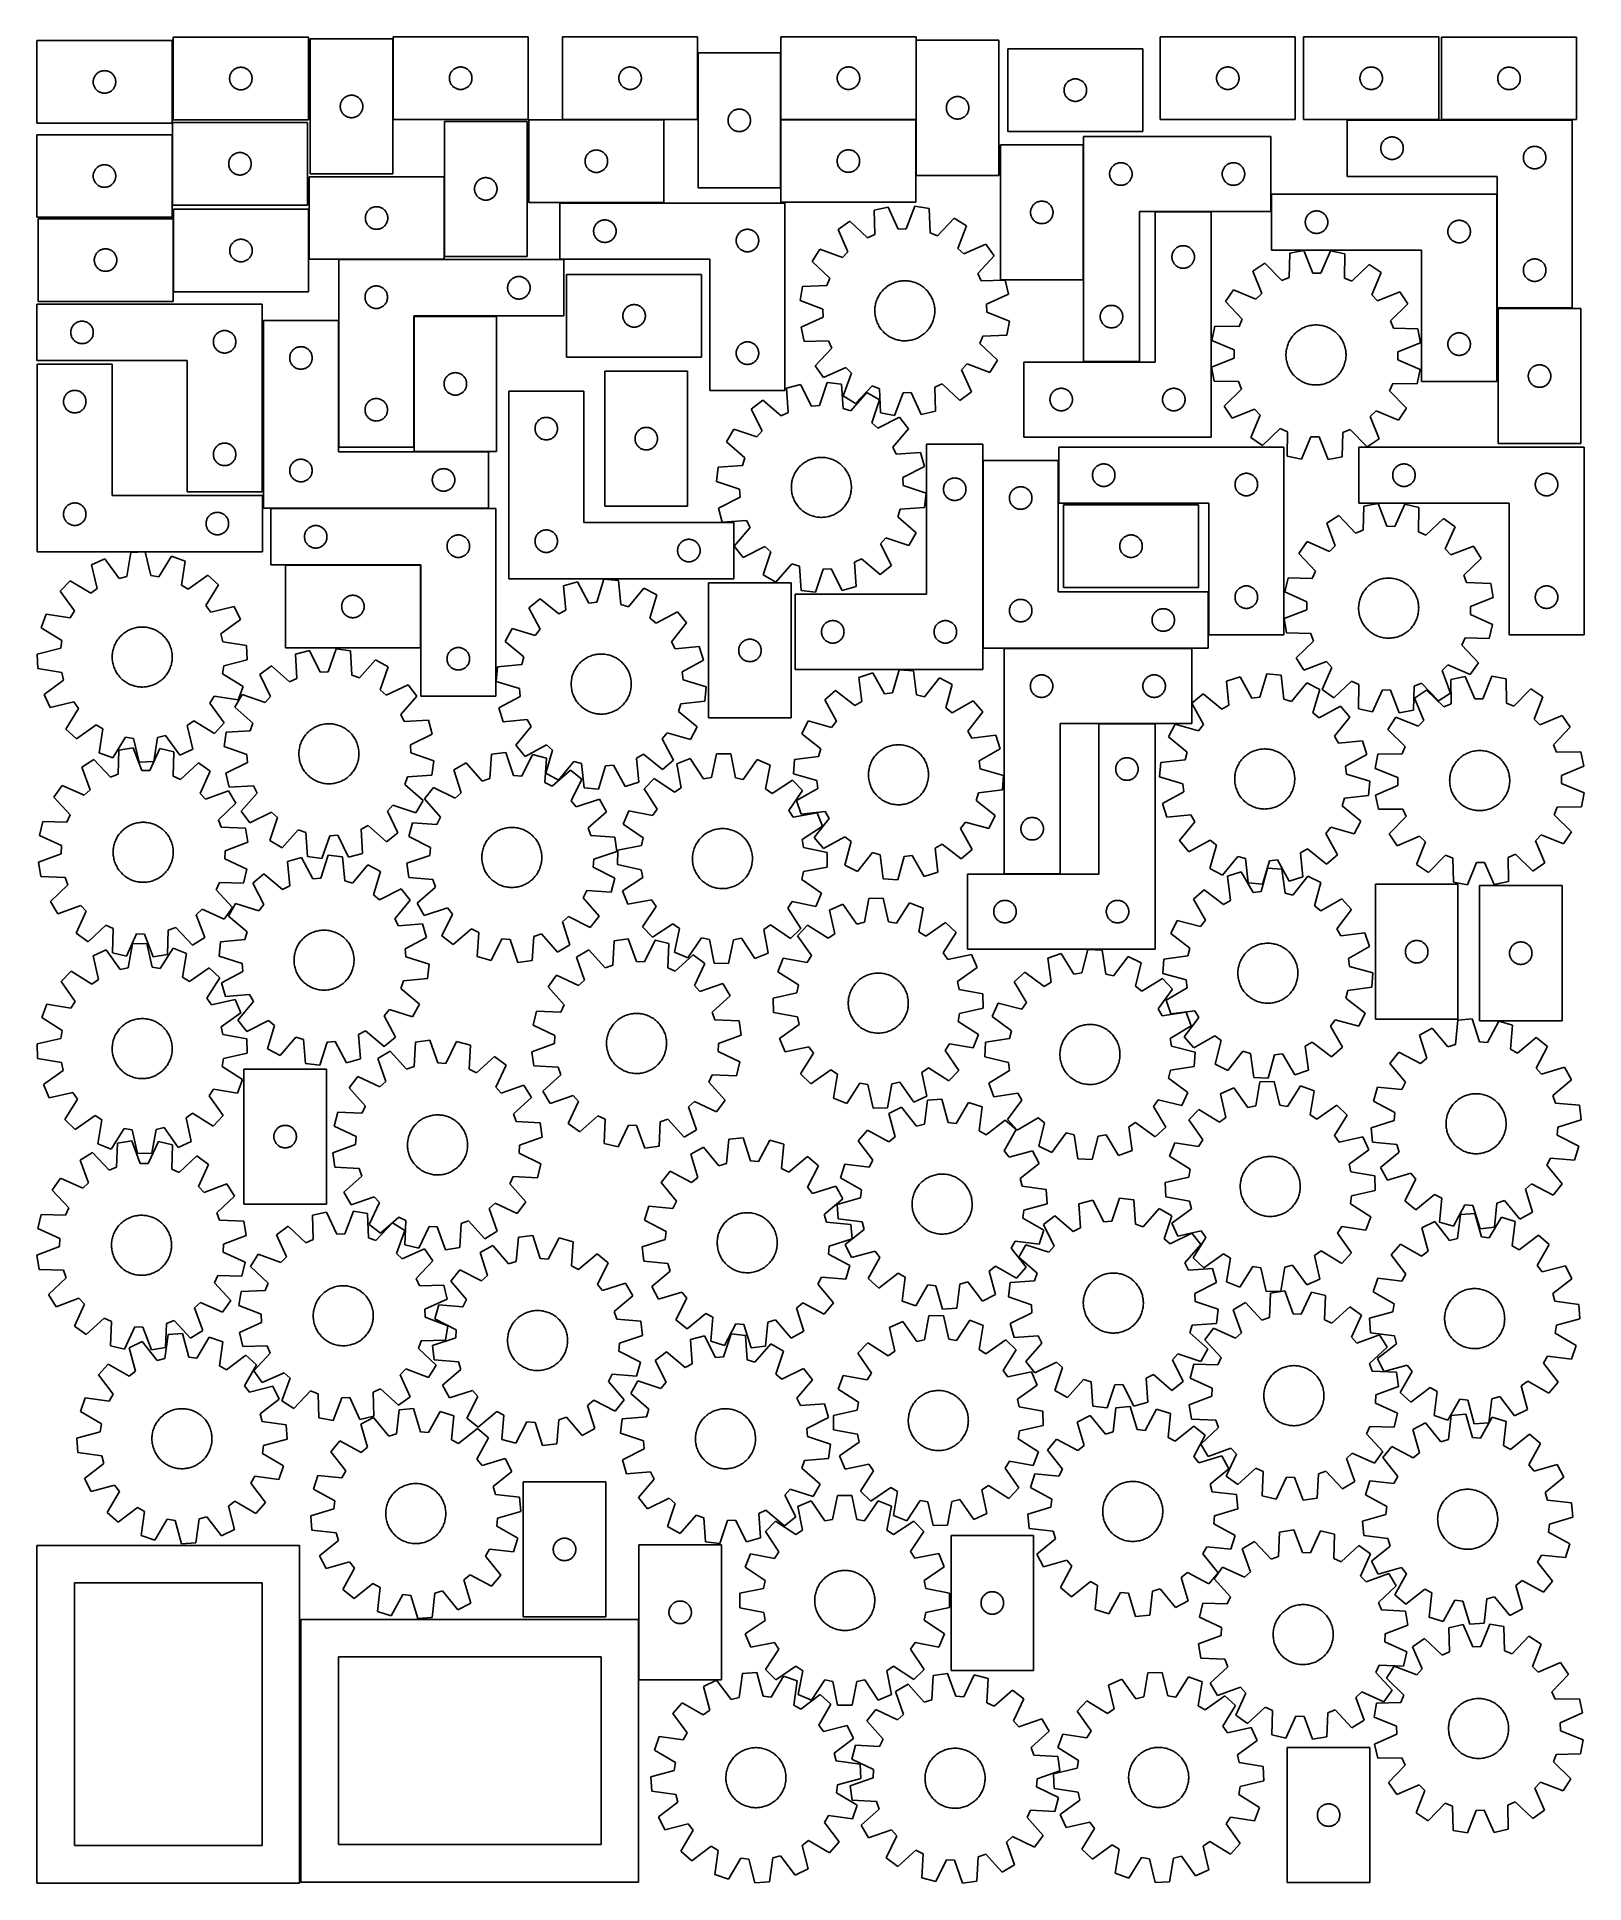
# Model space of a CAD drawing. Header units: millimetres. Extents: x 7 to 1243, y 7 to 1482.
import ezdxf

# ---------------------------------------------------------------- set-up
doc = ezdxf.new("R2010")
doc.units = ezdxf.units.MM
doc.layers.add('CUT', color=7, linetype='CONTINUOUS', true_color=0x000000)

msp = doc.modelspace()

# ---------------------------------------------------------------- linework, layer by layer
at = {"layer": 'CUT'}
for p, q in [((114.548032, 1479.439761), (6.548032, 1479.439761)), ((6.548032, 1479.439761), (6.548032, 1413.439761)), ((114.548032, 1413.439761), (114.548032, 1479.439761)), ((223.553647, 1482.161196), (115.553647, 1482.161196)), ((115.553647, 1482.161196), (115.553647, 1416.161196)), ((223.553647, 1416.161196), (223.553647, 1482.161196)), ((291.05676, 1480.832095), (225.05676, 1480.832095)), ((225.05676, 1480.832095), (225.05676, 1372.832095)), ((291.05676, 1372.832095), (291.05676, 1480.832095)), ((399.321714, 1482.408755), (291.321714, 1482.408755)), ((291.321714, 1482.408755), (291.321714, 1416.408755)), ((399.321714, 1416.408755), (399.321714, 1482.408755)), ((534.776975, 1482.398501), (426.776975, 1482.398501)), ((426.776975, 1482.398501), (426.776975, 1416.398501)), ((534.776975, 1416.398501), (534.776975, 1482.398501)), ((709.34625, 1482.413638), (601.34625, 1482.413638)), ((601.34625, 1482.413638), (601.34625, 1416.413638)), ((709.34625, 1416.413638), (709.34625, 1482.413638)), ((775.577878, 1479.73981), (709.577878, 1479.73981)), ((709.577878, 1479.73981), (709.577878, 1371.73981)), ((775.577878, 1371.73981), (775.577878, 1479.73981)), ((1012.586299, 1482.396063), (904.586299, 1482.396063)), ((904.586299, 1482.396063), (904.586299, 1416.396063)), ((1012.586299, 1416.396063), (1012.586299, 1482.396063)), ((1127.250728, 1482.371649), (1019.250728, 1482.371649)), ((1019.250728, 1482.371649), (1019.250728, 1416.371649)), ((1127.250728, 1416.371649), (1127.250728, 1482.371649)), ((1237.434362, 1482.267642), (1129.434362, 1482.267642)), ((1129.434362, 1482.267642), (1129.434362, 1416.267642)), ((1237.434362, 1416.267642), (1237.434362, 1482.267642)), ((535.051262, 1469.729065), (535.051262, 1361.729065)), ((601.051262, 1469.729065), (535.051262, 1469.729065)), ((601.051262, 1361.729065), (601.051262, 1469.729065)), ((890.724574, 1472.883123), (782.724574, 1472.883123)), ((782.724574, 1472.883123), (782.724574, 1406.883123)), ((890.724574, 1406.883123), (890.724574, 1472.883123)), ((51.548032, 1446.439761), (51.567302, 1447.028389)), ((51.567302, 1445.851133), (51.548032, 1446.439761)), ((51.567302, 1447.028389), (51.625028, 1447.614497)), ((51.625028, 1447.614497), (51.720964, 1448.195574)), ((51.720964, 1448.195574), (51.854699, 1448.769132)), ((51.854699, 1448.769132), (52.025661, 1449.332716)), ((52.025661, 1449.332716), (52.233116, 1449.883912)), ((52.233116, 1449.883912), (52.476177, 1450.420359)), ((52.476177, 1450.420359), (52.753803, 1450.939761)), ((52.753803, 1450.939761), (53.064805, 1451.439893)), ((53.064805, 1451.439893), (53.407852, 1451.918614)), ((53.407852, 1451.918614), (53.781474, 1452.373873)), ((53.781474, 1452.373873), (54.184071, 1452.803722)), ((54.184071, 1452.803722), (54.61392, 1453.206319)), ((54.61392, 1453.206319), (55.069179, 1453.579941)), ((55.069179, 1453.579941), (55.5479, 1453.922987)), ((55.5479, 1453.922987), (56.048032, 1454.233989)), ((56.048032, 1454.233989), (56.567434, 1454.511616)), ((56.567434, 1454.511616), (57.103881, 1454.754677)), ((57.103881, 1454.754677), (57.655077, 1454.962132)), ((57.655077, 1454.962132), (58.21866, 1455.133093)), ((58.21866, 1455.133093), (58.792219, 1455.266828)), ((58.792219, 1455.266828), (59.373296, 1455.362765)), ((59.373296, 1455.362765), (59.959404, 1455.420491)), ((59.959404, 1455.420491), (60.548032, 1455.439761)), ((60.548032, 1455.439761), (61.13666, 1455.420491)), ((61.13666, 1455.420491), (61.722768, 1455.362765)), ((61.722768, 1455.362765), (62.303845, 1455.266828)), ((62.303845, 1455.266828), (62.877403, 1455.133093)), ((62.877403, 1455.133093), (63.440987, 1454.962132)), ((63.440987, 1454.962132), (63.992183, 1454.754677)), ((63.992183, 1454.754677), (64.52863, 1454.511616)), ((64.52863, 1454.511616), (65.048032, 1454.233989)), ((65.048032, 1454.233989), (65.548164, 1453.922987)), ((65.548164, 1453.922987), (66.026885, 1453.579941)), ((66.026885, 1453.579941), (66.482144, 1453.206319)), ((66.482144, 1453.206319), (66.911993, 1452.803722)), ((66.911993, 1452.803722), (67.31459, 1452.373873)), ((67.31459, 1452.373873), (67.688212, 1451.918614)), ((67.688212, 1451.918614), (68.031258, 1451.439893)), ((68.031258, 1451.439893), (68.342261, 1450.939761)), ((68.342261, 1450.939761), (68.619887, 1450.420359)), ((68.619887, 1450.420359), (68.862948, 1449.883912)), ((68.862948, 1449.883912), (69.070403, 1449.332716)), ((69.070403, 1449.332716), (69.241364, 1448.769132)), ((69.241364, 1448.769132), (69.375099, 1448.195574)), ((69.375099, 1448.195574), (69.471036, 1447.614497)), ((69.471036, 1447.614497), (69.528762, 1447.028389)), ((69.528762, 1447.028389), (69.548032, 1446.439761)), ((69.548032, 1446.439761), (69.528762, 1445.851133)), ((160.553647, 1449.161196), (160.572917, 1449.749825)), ((160.572917, 1448.572568), (160.553647, 1449.161196)), ((160.572917, 1449.749825), (160.630643, 1450.335932)), ((160.630643, 1447.986461), (160.572917, 1448.572568)), ((160.630643, 1450.335932), (160.72658, 1450.917009)), ((160.72658, 1447.405383), (160.630643, 1447.986461)), ((160.72658, 1450.917009), (160.860315, 1451.490568)), ((160.860315, 1446.831825), (160.72658, 1447.405383)), ((160.860315, 1451.490568), (161.031276, 1452.054152)), ((161.031276, 1446.268241), (160.860315, 1446.831825)), ((161.031276, 1452.054152), (161.238731, 1452.605347)), ((161.238731, 1452.605347), (161.481792, 1453.141795)), ((161.481792, 1453.141795), (161.759418, 1453.661196)), ((161.759418, 1453.661196), (162.070421, 1454.161328)), ((162.070421, 1454.161328), (162.413467, 1454.640049)), ((162.413467, 1454.640049), (162.787089, 1455.095309)), ((162.787089, 1455.095309), (163.189686, 1455.525157)), ((163.189686, 1455.525157), (163.619535, 1455.927755)), ((163.619535, 1455.927755), (164.074794, 1456.301376)), ((164.074794, 1456.301376), (164.553515, 1456.644423)), ((164.553515, 1456.644423), (165.053647, 1456.955425)), ((165.053647, 1456.955425), (165.573049, 1457.233051)), ((165.573049, 1457.233051), (166.109496, 1457.476112)), ((166.109496, 1457.476112), (166.660692, 1457.683568)), ((166.660692, 1457.683568), (167.224276, 1457.854529)), ((167.224276, 1457.854529), (167.797834, 1457.988264)), ((167.797834, 1457.988264), (168.378911, 1458.0842)), ((168.378911, 1458.0842), (168.965019, 1458.141927)), ((168.965019, 1458.141927), (169.553647, 1458.161196)), ((169.553647, 1458.161196), (170.142275, 1458.141927)), ((170.142275, 1458.141927), (170.728383, 1458.0842)), ((170.728383, 1458.0842), (171.30946, 1457.988264)), ((171.30946, 1457.988264), (171.883019, 1457.854529)), ((171.883019, 1457.854529), (172.446602, 1457.683568)), ((172.446602, 1457.683568), (172.997798, 1457.476112)), ((172.997798, 1457.476112), (173.534245, 1457.233051)), ((173.534245, 1457.233051), (174.053647, 1456.955425)), ((174.053647, 1456.955425), (174.553779, 1456.644423)), ((174.553779, 1456.644423), (175.0325, 1456.301376)), ((175.0325, 1456.301376), (175.487759, 1455.927755)), ((175.487759, 1455.927755), (175.917608, 1455.525157)), ((175.917608, 1455.525157), (176.320205, 1455.095309)), ((176.320205, 1455.095309), (176.693827, 1454.640049)), ((176.693827, 1454.640049), (177.036874, 1454.161328)), ((177.036874, 1454.161328), (177.347876, 1453.661196)), ((177.347876, 1453.661196), (177.625502, 1453.141795)), ((177.625502, 1453.141795), (177.868563, 1452.605347)), ((177.868563, 1452.605347), (178.076018, 1452.054152)), ((178.076018, 1452.054152), (178.24698, 1451.490568)), ((178.24698, 1446.831825), (178.076018, 1446.268241)), ((178.24698, 1451.490568), (178.380715, 1450.917009)), ((178.380715, 1447.405383), (178.24698, 1446.831825)), ((178.380715, 1450.917009), (178.476651, 1450.335932)), ((178.476651, 1447.986461), (178.380715, 1447.405383)), ((178.476651, 1450.335932), (178.534377, 1449.749825)), ((178.534377, 1448.572568), (178.476651, 1447.986461)), ((178.534377, 1449.749825), (178.553647, 1449.161196)), ((178.553647, 1449.161196), (178.534377, 1448.572568)), ((336.321714, 1449.408755), (336.340983, 1449.997383)), ((336.340983, 1448.820127), (336.321714, 1449.408755)), ((336.340983, 1449.997383), (336.39871, 1450.583491)), ((336.39871, 1448.234019), (336.340983, 1448.820127)), ((336.39871, 1450.583491), (336.494646, 1451.164568)), ((336.494646, 1447.652942), (336.39871, 1448.234019)), ((336.494646, 1451.164568), (336.628381, 1451.738126)), ((336.628381, 1447.079384), (336.494646, 1447.652942)), ((336.628381, 1451.738126), (336.799342, 1452.30171)), ((336.799342, 1446.5158), (336.628381, 1447.079384)), ((336.799342, 1452.30171), (337.006798, 1452.852906)), ((337.006798, 1445.964604), (336.799342, 1446.5158)), ((337.006798, 1452.852906), (337.249859, 1453.389353)), ((337.249859, 1453.389353), (337.527485, 1453.908755)), ((337.527485, 1453.908755), (337.838487, 1454.408887)), ((337.838487, 1454.408887), (338.181533, 1454.887608)), ((338.181533, 1454.887608), (338.555155, 1455.342867)), ((338.555155, 1455.342867), (338.957752, 1455.772716)), ((338.957752, 1455.772716), (339.387601, 1456.175313)), ((339.387601, 1456.175313), (339.842861, 1456.548935)), ((339.842861, 1456.548935), (340.321581, 1456.891981)), ((340.321581, 1456.891981), (340.821714, 1457.202984)), ((340.821714, 1457.202984), (341.341115, 1457.48061)), ((341.341115, 1457.48061), (341.877563, 1457.723671)), ((341.877563, 1457.723671), (342.428758, 1457.931126)), ((342.428758, 1457.931126), (342.992342, 1458.102087)), ((342.992342, 1458.102087), (343.565901, 1458.235823)), ((343.565901, 1458.235823), (344.146978, 1458.331759)), ((344.146978, 1458.331759), (344.733085, 1458.389485)), ((344.733085, 1458.389485), (345.321714, 1458.408755)), ((345.321714, 1458.408755), (345.910342, 1458.389485)), ((345.910342, 1458.389485), (346.496449, 1458.331759)), ((346.496449, 1458.331759), (347.077526, 1458.235823)), ((347.077526, 1458.235823), (347.651085, 1458.102087)), ((347.651085, 1458.102087), (348.214669, 1457.931126)), ((348.214669, 1457.931126), (348.765864, 1457.723671)), ((348.765864, 1457.723671), (349.302312, 1457.48061)), ((349.302312, 1457.48061), (349.821714, 1457.202984)), ((349.821714, 1457.202984), (350.321846, 1456.891981)), ((350.321846, 1456.891981), (350.800566, 1456.548935)), ((350.800566, 1456.548935), (351.255826, 1456.175313)), ((351.255826, 1456.175313), (351.685675, 1455.772716)), ((351.685675, 1455.772716), (352.088272, 1455.342867)), ((352.088272, 1455.342867), (352.461894, 1454.887608)), ((352.461894, 1454.887608), (352.80494, 1454.408887)), ((352.80494, 1454.408887), (353.115942, 1453.908755)), ((353.115942, 1453.908755), (353.393568, 1453.389353)), ((353.393568, 1453.389353), (353.636629, 1452.852906)), ((353.636629, 1452.852906), (353.844085, 1452.30171)), ((353.844085, 1446.5158), (353.636629, 1445.964604)), ((353.844085, 1452.30171), (354.015046, 1451.738126)), ((354.015046, 1447.079384), (353.844085, 1446.5158)), ((354.015046, 1451.738126), (354.148781, 1451.164568)), ((354.148781, 1447.652942), (354.015046, 1447.079384)), ((354.148781, 1451.164568), (354.244717, 1450.583491)), ((354.244717, 1448.234019), (354.148781, 1447.652942)), ((354.244717, 1450.583491), (354.302444, 1449.997383)), ((354.302444, 1448.820127), (354.244717, 1448.234019)), ((354.302444, 1449.997383), (354.321714, 1449.408755)), ((354.321714, 1449.408755), (354.302444, 1448.820127)), ((471.776975, 1449.398501), (471.796244, 1449.987129)), ((471.796244, 1448.809873), (471.776975, 1449.398501)), ((471.796244, 1449.987129), (471.853971, 1450.573237)), ((471.853971, 1448.223765), (471.796244, 1448.809873)), ((471.853971, 1450.573237), (471.949907, 1451.154314)), ((471.949907, 1447.642688), (471.853971, 1448.223765)), ((471.949907, 1451.154314), (472.083642, 1451.727872)), ((472.083642, 1447.06913), (471.949907, 1447.642688)), ((472.083642, 1451.727872), (472.254604, 1452.291456)), ((472.254604, 1446.505546), (472.083642, 1447.06913)), ((472.254604, 1452.291456), (472.462059, 1452.842652)), ((472.462059, 1445.95435), (472.254604, 1446.505546)), ((472.462059, 1452.842652), (472.70512, 1453.379099)), ((472.70512, 1453.379099), (472.982746, 1453.898501)), ((472.982746, 1453.898501), (473.293748, 1454.398633)), ((473.293748, 1454.398633), (473.636795, 1454.877354)), ((473.636795, 1454.877354), (474.010416, 1455.332613)), ((474.010416, 1455.332613), (474.413014, 1455.762462)), ((474.413014, 1455.762462), (474.842862, 1456.165059)), ((474.842862, 1456.165059), (475.298122, 1456.538681)), ((475.298122, 1456.538681), (475.776843, 1456.881728)), ((475.776843, 1456.881728), (476.276975, 1457.19273)), ((476.276975, 1457.19273), (476.796377, 1457.470356)), ((476.796377, 1457.470356), (477.332824, 1457.713417)), ((477.332824, 1457.713417), (477.88402, 1457.920872)), ((477.88402, 1457.920872), (478.447603, 1458.091834)), ((478.447603, 1458.091834), (479.021162, 1458.225569)), ((479.021162, 1458.225569), (479.602239, 1458.321505)), ((479.602239, 1458.321505), (480.188347, 1458.379231)), ((480.188347, 1458.379231), (480.776975, 1458.398501)), ((480.776975, 1458.398501), (481.365603, 1458.379231)), ((481.365603, 1458.379231), (481.95171, 1458.321505)), ((481.95171, 1458.321505), (482.532788, 1458.225569)), ((482.532788, 1458.225569), (483.106346, 1458.091834)), ((483.106346, 1458.091834), (483.66993, 1457.920872)), ((483.66993, 1457.920872), (484.221126, 1457.713417)), ((484.221126, 1457.713417), (484.757573, 1457.470356)), ((484.757573, 1457.470356), (485.276975, 1457.19273)), ((485.276975, 1457.19273), (485.777107, 1456.881728)), ((485.777107, 1456.881728), (486.255828, 1456.538681)), ((486.255828, 1456.538681), (486.711087, 1456.165059)), ((486.711087, 1456.165059), (487.140936, 1455.762462)), ((487.140936, 1455.762462), (487.543533, 1455.332613)), ((487.543533, 1455.332613), (487.917155, 1454.877354)), ((487.917155, 1454.877354), (488.260201, 1454.398633)), ((488.260201, 1454.398633), (488.571203, 1453.898501)), ((488.571203, 1453.898501), (488.848829, 1453.379099)), ((488.848829, 1453.379099), (489.091891, 1452.842652)), ((489.091891, 1452.842652), (489.299346, 1452.291456)), ((489.299346, 1446.505546), (489.091891, 1445.95435)), ((489.299346, 1452.291456), (489.470307, 1451.727872)), ((489.470307, 1447.06913), (489.299346, 1446.505546)), ((489.470307, 1451.727872), (489.604042, 1451.154314)), ((489.604042, 1447.642688), (489.470307, 1447.06913)), ((489.604042, 1451.154314), (489.699979, 1450.573237)), ((489.699979, 1448.223765), (489.604042, 1447.642688)), ((489.699979, 1450.573237), (489.757705, 1449.987129)), ((489.757705, 1448.809873), (489.699979, 1448.223765)), ((489.757705, 1449.987129), (489.776975, 1449.398501)), ((489.776975, 1449.398501), (489.757705, 1448.809873)), ((646.34625, 1449.413638), (646.365519, 1450.002266)), ((646.365519, 1448.82501), (646.34625, 1449.413638)), ((646.365519, 1450.002266), (646.423246, 1450.588374)), ((646.423246, 1448.238902), (646.365519, 1448.82501)), ((646.423246, 1450.588374), (646.519182, 1451.169451)), ((646.519182, 1447.657825), (646.423246, 1448.238902)), ((646.519182, 1451.169451), (646.652917, 1451.743009)), ((646.652917, 1447.084266), (646.519182, 1447.657825)), ((646.652917, 1451.743009), (646.823878, 1452.306593)), ((646.823878, 1446.520683), (646.652917, 1447.084266)), ((646.823878, 1452.306593), (647.031334, 1452.857789)), ((647.031334, 1445.969487), (646.823878, 1446.520683)), ((647.031334, 1452.857789), (647.274395, 1453.394236)), ((647.274395, 1453.394236), (647.552021, 1453.913638)), ((647.552021, 1453.913638), (647.863023, 1454.41377)), ((647.863023, 1454.41377), (648.20607, 1454.892491)), ((648.20607, 1454.892491), (648.579691, 1455.34775)), ((648.579691, 1455.34775), (648.982289, 1455.777599)), ((648.982289, 1455.777599), (649.412137, 1456.180196)), ((649.412137, 1456.180196), (649.867397, 1456.553818)), ((649.867397, 1456.553818), (650.346118, 1456.896864)), ((650.346118, 1456.896864), (650.84625, 1457.207866)), ((650.84625, 1457.207866), (651.365651, 1457.485492)), ((651.365651, 1457.485492), (651.902099, 1457.728554)), ((651.902099, 1457.728554), (652.453294, 1457.936009)), ((652.453294, 1457.936009), (653.016878, 1458.10697)), ((653.016878, 1458.10697), (653.590437, 1458.240705)), ((653.590437, 1458.240705), (654.171514, 1458.336642)), ((654.171514, 1458.336642), (654.757621, 1458.394368)), ((654.757621, 1458.394368), (655.34625, 1458.413638)), ((655.34625, 1458.413638), (655.934878, 1458.394368)), ((655.934878, 1458.394368), (656.520985, 1458.336642)), ((656.520985, 1458.336642), (657.102063, 1458.240705)), ((657.102063, 1458.240705), (657.675621, 1458.10697)), ((657.675621, 1458.10697), (658.239205, 1457.936009)), ((658.239205, 1457.936009), (658.790401, 1457.728554)), ((658.790401, 1457.728554), (659.326848, 1457.485492)), ((659.326848, 1457.485492), (659.84625, 1457.207866)), ((659.84625, 1457.207866), (660.346382, 1456.896864)), ((660.346382, 1456.896864), (660.825103, 1456.553818)), ((660.825103, 1456.553818), (661.280362, 1456.180196)), ((661.280362, 1456.180196), (661.710211, 1455.777599)), ((661.710211, 1455.777599), (662.112808, 1455.34775)), ((662.112808, 1455.34775), (662.48643, 1454.892491)), ((662.48643, 1454.892491), (662.829476, 1454.41377)), ((662.829476, 1454.41377), (663.140478, 1453.913638)), ((663.140478, 1453.913638), (663.418104, 1453.394236)), ((663.418104, 1453.394236), (663.661165, 1452.857789)), ((663.661165, 1452.857789), (663.868621, 1452.306593)), ((663.868621, 1446.520683), (663.661165, 1445.969487)), ((663.868621, 1452.306593), (664.039582, 1451.743009)), ((664.039582, 1447.084266), (663.868621, 1446.520683)), ((664.039582, 1451.743009), (664.173317, 1451.169451)), ((664.173317, 1447.657825), (664.039582, 1447.084266)), ((664.173317, 1451.169451), (664.269253, 1450.588374)), ((664.269253, 1448.238902), (664.173317, 1447.657825)), ((664.269253, 1450.588374), (664.32698, 1450.002266)), ((664.32698, 1448.82501), (664.269253, 1448.238902)), ((664.32698, 1450.002266), (664.34625, 1449.413638)), ((664.34625, 1449.413638), (664.32698, 1448.82501)), ((830.360613, 1446.247084), (830.790462, 1446.649681)), ((830.790462, 1446.649681), (831.245721, 1447.023303)), ((831.245721, 1447.023303), (831.724442, 1447.36635)), ((831.724442, 1447.36635), (832.224574, 1447.677352)), ((832.224574, 1447.677352), (832.743976, 1447.954978)), ((832.743976, 1447.954978), (833.280423, 1448.198039)), ((833.280423, 1448.198039), (833.831619, 1448.405494)), ((833.831619, 1448.405494), (834.395203, 1448.576456)), ((834.395203, 1448.576456), (834.968761, 1448.710191)), ((834.968761, 1448.710191), (835.549839, 1448.806127)), ((835.549839, 1448.806127), (836.135946, 1448.863854)), ((836.135946, 1448.863854), (836.724574, 1448.883123)), ((836.724574, 1448.883123), (837.313202, 1448.863854)), ((837.313202, 1448.863854), (837.89931, 1448.806127)), ((837.89931, 1448.806127), (838.480387, 1448.710191)), ((838.480387, 1448.710191), (839.053946, 1448.576456)), ((839.053946, 1448.576456), (839.617529, 1448.405494)), ((839.617529, 1448.405494), (840.168725, 1448.198039)), ((840.168725, 1448.198039), (840.705172, 1447.954978)), ((840.705172, 1447.954978), (841.224574, 1447.677352)), ((841.224574, 1447.677352), (841.724706, 1447.36635)), ((841.724706, 1447.36635), (842.203427, 1447.023303)), ((842.203427, 1447.023303), (842.658687, 1446.649681)), ((842.658687, 1446.649681), (843.088535, 1446.247084)), ((949.586299, 1449.396063), (949.605569, 1449.984691)), ((949.605569, 1448.807435), (949.586299, 1449.396063)), ((949.605569, 1449.984691), (949.663295, 1450.570798)), ((949.663295, 1448.221327), (949.605569, 1448.807435)), ((949.663295, 1450.570798), (949.759232, 1451.151876)), ((949.759232, 1447.64025), (949.663295, 1448.221327)), ((949.759232, 1451.151876), (949.892967, 1451.725434)), ((949.892967, 1447.066691), (949.759232, 1447.64025)), ((949.892967, 1451.725434), (950.063928, 1452.289018)), ((950.063928, 1446.503107), (949.892967, 1447.066691)), ((950.063928, 1452.289018), (950.271383, 1452.840214)), ((950.271383, 1445.951912), (950.063928, 1446.503107)), ((950.271383, 1452.840214), (950.514444, 1453.376661)), ((950.514444, 1453.376661), (950.79207, 1453.896063)), ((950.79207, 1453.896063), (951.103073, 1454.396195)), ((951.103073, 1454.396195), (951.446119, 1454.874916)), ((951.446119, 1454.874916), (951.819741, 1455.330175)), ((951.819741, 1455.330175), (952.222338, 1455.760024)), ((952.222338, 1455.760024), (952.652187, 1456.162621)), ((952.652187, 1456.162621), (953.107446, 1456.536243)), ((953.107446, 1456.536243), (953.586167, 1456.879289)), ((953.586167, 1456.879289), (954.086299, 1457.190291)), ((954.086299, 1457.190291), (954.605701, 1457.467917)), ((954.605701, 1457.467917), (955.142148, 1457.710978)), ((955.142148, 1457.710978), (955.693344, 1457.918434)), ((955.693344, 1457.918434), (956.256928, 1458.089395)), ((956.256928, 1458.089395), (956.830486, 1458.22313)), ((956.830486, 1458.22313), (957.411563, 1458.319066)), ((957.411563, 1458.319066), (957.997671, 1458.376793)), ((957.997671, 1458.376793), (958.586299, 1458.396063)), ((958.586299, 1458.396063), (959.174927, 1458.376793)), ((959.174927, 1458.376793), (959.761035, 1458.319066)), ((959.761035, 1458.319066), (960.342112, 1458.22313)), ((960.342112, 1458.22313), (960.91567, 1458.089395)), ((960.91567, 1458.089395), (961.479254, 1457.918434)), ((961.479254, 1457.918434), (962.03045, 1457.710978)), ((962.03045, 1457.710978), (962.566897, 1457.467917)), ((962.566897, 1457.467917), (963.086299, 1457.190291)), ((963.086299, 1457.190291), (963.586431, 1456.879289)), ((963.586431, 1456.879289), (964.065152, 1456.536243)), ((964.065152, 1456.536243), (964.520411, 1456.162621)), ((964.520411, 1456.162621), (964.95026, 1455.760024)), ((964.95026, 1455.760024), (965.352857, 1455.330175)), ((965.352857, 1455.330175), (965.726479, 1454.874916)), ((965.726479, 1454.874916), (966.069526, 1454.396195)), ((966.069526, 1454.396195), (966.380528, 1453.896063)), ((966.380528, 1453.896063), (966.658154, 1453.376661)), ((966.658154, 1453.376661), (966.901215, 1452.840214)), ((966.901215, 1452.840214), (967.10867, 1452.289018)), ((967.10867, 1446.503107), (966.901215, 1445.951912)), ((967.10867, 1452.289018), (967.279632, 1451.725434)), ((967.279632, 1447.066691), (967.10867, 1446.503107)), ((967.279632, 1451.725434), (967.413367, 1451.151876)), ((967.413367, 1447.64025), (967.279632, 1447.066691)), ((967.413367, 1451.151876), (967.509303, 1450.570798)), ((967.509303, 1448.221327), (967.413367, 1447.64025)), ((967.509303, 1450.570798), (967.567029, 1449.984691)), ((967.567029, 1448.807435), (967.509303, 1448.221327)), ((967.567029, 1449.984691), (967.586299, 1449.396063)), ((967.586299, 1449.396063), (967.567029, 1448.807435)), ((1064.250728, 1449.371649), (1064.269997, 1449.960277)), ((1064.269997, 1448.78302), (1064.250728, 1449.371649)), ((1064.269997, 1449.960277), (1064.327724, 1450.546384)), ((1064.327724, 1448.196913), (1064.269997, 1448.78302)), ((1064.327724, 1450.546384), (1064.42366, 1451.127462)), ((1064.42366, 1447.615836), (1064.327724, 1448.196913)), ((1064.42366, 1451.127462), (1064.557395, 1451.70102)), ((1064.557395, 1447.042277), (1064.42366, 1447.615836)), ((1064.557395, 1451.70102), (1064.728357, 1452.264604)), ((1064.728357, 1446.478693), (1064.557395, 1447.042277)), ((1064.728357, 1452.264604), (1064.935812, 1452.815799)), ((1064.935812, 1445.927498), (1064.728357, 1446.478693)), ((1064.935812, 1452.815799), (1065.178873, 1453.352247)), ((1065.178873, 1453.352247), (1065.456499, 1453.871649)), ((1065.456499, 1453.871649), (1065.767501, 1454.371781)), ((1065.767501, 1454.371781), (1066.110548, 1454.850501)), ((1066.110548, 1454.850501), (1066.48417, 1455.305761)), ((1066.48417, 1455.305761), (1066.886767, 1455.73561)), ((1066.886767, 1455.73561), (1067.316615, 1456.138207)), ((1067.316615, 1456.138207), (1067.771875, 1456.511829)), ((1067.771875, 1456.511829), (1068.250596, 1456.854875)), ((1068.250596, 1456.854875), (1068.750728, 1457.165877)), ((1068.750728, 1457.165877), (1069.27013, 1457.443503)), ((1069.27013, 1457.443503), (1069.806577, 1457.686564)), ((1069.806577, 1457.686564), (1070.357773, 1457.89402)), ((1070.357773, 1457.89402), (1070.921356, 1458.064981)), ((1070.921356, 1458.064981), (1071.494915, 1458.198716)), ((1071.494915, 1458.198716), (1072.075992, 1458.294652)), ((1072.075992, 1458.294652), (1072.6621, 1458.352379)), ((1072.6621, 1458.352379), (1073.250728, 1458.371649)), ((1073.250728, 1458.371649), (1073.839356, 1458.352379)), ((1073.839356, 1458.352379), (1074.425464, 1458.294652)), ((1074.425464, 1458.294652), (1075.006541, 1458.198716)), ((1075.006541, 1458.198716), (1075.580099, 1458.064981)), ((1075.580099, 1458.064981), (1076.143683, 1457.89402)), ((1076.143683, 1457.89402), (1076.694879, 1457.686564)), ((1076.694879, 1457.686564), (1077.231326, 1457.443503)), ((1077.231326, 1457.443503), (1077.750728, 1457.165877)), ((1077.750728, 1457.165877), (1078.25086, 1456.854875)), ((1078.25086, 1456.854875), (1078.729581, 1456.511829)), ((1078.729581, 1456.511829), (1079.18484, 1456.138207)), ((1079.18484, 1456.138207), (1079.614689, 1455.73561)), ((1079.614689, 1455.73561), (1080.017286, 1455.305761)), ((1080.017286, 1455.305761), (1080.390908, 1454.850501)), ((1080.390908, 1454.850501), (1080.733954, 1454.371781)), ((1080.733954, 1454.371781), (1081.044956, 1453.871649)), ((1081.044956, 1453.871649), (1081.322582, 1453.352247)), ((1081.322582, 1453.352247), (1081.565644, 1452.815799)), ((1081.565644, 1452.815799), (1081.773099, 1452.264604)), ((1081.773099, 1446.478693), (1081.565644, 1445.927498)), ((1081.773099, 1452.264604), (1081.94406, 1451.70102)), ((1081.94406, 1447.042277), (1081.773099, 1446.478693)), ((1081.94406, 1451.70102), (1082.077795, 1451.127462)), ((1082.077795, 1447.615836), (1081.94406, 1447.042277)), ((1082.077795, 1451.127462), (1082.173732, 1450.546384)), ((1082.173732, 1448.196913), (1082.077795, 1447.615836)), ((1082.173732, 1450.546384), (1082.231458, 1449.960277)), ((1082.231458, 1448.78302), (1082.173732, 1448.196913)), ((1082.231458, 1449.960277), (1082.250728, 1449.371649)), ((1082.250728, 1449.371649), (1082.231458, 1448.78302)), ((1174.434362, 1449.267642), (1174.453631, 1449.85627)), ((1174.453631, 1448.679014), (1174.434362, 1449.267642)), ((1174.453631, 1449.85627), (1174.511358, 1450.442377)), ((1174.511358, 1448.092906), (1174.453631, 1448.679014)), ((1174.511358, 1450.442377), (1174.607294, 1451.023455)), ((1174.607294, 1447.511829), (1174.511358, 1448.092906)), ((1174.607294, 1451.023455), (1174.741029, 1451.597013)), ((1174.741029, 1446.93827), (1174.607294, 1447.511829)), ((1174.741029, 1451.597013), (1174.91199, 1452.160597)), ((1174.91199, 1446.374687), (1174.741029, 1446.93827)), ((1174.91199, 1452.160597), (1175.119446, 1452.711793)), ((1175.119446, 1452.711793), (1175.362507, 1453.24824)), ((1175.362507, 1453.24824), (1175.640133, 1453.767642)), ((1175.640133, 1453.767642), (1175.951135, 1454.267774)), ((1175.951135, 1454.267774), (1176.294181, 1454.746495)), ((1176.294181, 1454.746495), (1176.667803, 1455.201754)), ((1176.667803, 1455.201754), (1177.070401, 1455.631603)), ((1177.070401, 1455.631603), (1177.500249, 1456.0342)), ((1177.500249, 1456.0342), (1177.955509, 1456.407822)), ((1177.955509, 1456.407822), (1178.434229, 1456.750868)), ((1178.434229, 1456.750868), (1178.934362, 1457.06187)), ((1178.934362, 1457.06187), (1179.453763, 1457.339496)), ((1179.453763, 1457.339496), (1179.990211, 1457.582557)), ((1179.990211, 1457.582557), (1180.541406, 1457.790013)), ((1180.541406, 1457.790013), (1181.10499, 1457.960974)), ((1181.10499, 1457.960974), (1181.678549, 1458.094709)), ((1181.678549, 1458.094709), (1182.259626, 1458.190645)), ((1182.259626, 1458.190645), (1182.845733, 1458.248372)), ((1182.845733, 1458.248372), (1183.434362, 1458.267642)), ((1183.434362, 1458.267642), (1184.02299, 1458.248372)), ((1184.02299, 1458.248372), (1184.609097, 1458.190645)), ((1184.609097, 1458.190645), (1185.190174, 1458.094709)), ((1185.190174, 1458.094709), (1185.763733, 1457.960974)), ((1185.763733, 1457.960974), (1186.327317, 1457.790013)), ((1186.327317, 1457.790013), (1186.878512, 1457.582557)), ((1186.878512, 1457.582557), (1187.41496, 1457.339496)), ((1187.41496, 1457.339496), (1187.934362, 1457.06187)), ((1187.934362, 1457.06187), (1188.434494, 1456.750868)), ((1188.434494, 1456.750868), (1188.913214, 1456.407822)), ((1188.913214, 1456.407822), (1189.368474, 1456.0342)), ((1189.368474, 1456.0342), (1189.798323, 1455.631603)), ((1189.798323, 1455.631603), (1190.20092, 1455.201754)), ((1190.20092, 1455.201754), (1190.574542, 1454.746495)), ((1190.574542, 1454.746495), (1190.917588, 1454.267774)), ((1190.917588, 1454.267774), (1191.22859, 1453.767642)), ((1191.22859, 1453.767642), (1191.506216, 1453.24824)), ((1191.506216, 1453.24824), (1191.749277, 1452.711793)), ((1191.749277, 1452.711793), (1191.956733, 1452.160597)), ((1191.956733, 1452.160597), (1192.127694, 1451.597013)), ((1192.127694, 1446.93827), (1191.956733, 1446.374687)), ((1192.127694, 1451.597013), (1192.261429, 1451.023455)), ((1192.261429, 1447.511829), (1192.127694, 1446.93827)), ((1192.261429, 1451.023455), (1192.357365, 1450.442377)), ((1192.357365, 1448.092906), (1192.261429, 1447.511829)), ((1192.357365, 1450.442377), (1192.415092, 1449.85627)), ((1192.415092, 1448.679014), (1192.357365, 1448.092906)), ((1192.415092, 1449.85627), (1192.434362, 1449.267642)), ((1192.434362, 1449.267642), (1192.415092, 1448.679014)), ((51.625028, 1445.265025), (51.567302, 1445.851133)), ((51.720964, 1444.683948), (51.625028, 1445.265025)), ((51.854699, 1444.110389), (51.720964, 1444.683948)), ((52.025661, 1443.546806), (51.854699, 1444.110389)), ((52.233116, 1442.99561), (52.025661, 1443.546806)), ((52.476177, 1442.459163), (52.233116, 1442.99561)), ((52.753803, 1441.939761), (52.476177, 1442.459163)), ((53.064805, 1441.439629), (52.753803, 1441.939761)), ((53.407852, 1440.960908), (53.064805, 1441.439629)), ((53.781474, 1440.505649), (53.407852, 1440.960908)), ((54.184071, 1440.0758), (53.781474, 1440.505649)), ((54.61392, 1439.673203), (54.184071, 1440.0758)), ((55.069179, 1439.299581), (54.61392, 1439.673203)), ((55.5479, 1438.956534), (55.069179, 1439.299581)), ((56.048032, 1438.645532), (55.5479, 1438.956534)), ((56.567434, 1438.367906), (56.048032, 1438.645532)), ((57.103881, 1438.124845), (56.567434, 1438.367906)), ((57.655077, 1437.91739), (57.103881, 1438.124845)), ((58.21866, 1437.746428), (57.655077, 1437.91739)), ((58.792219, 1437.612693), (58.21866, 1437.746428)), ((59.373296, 1437.516757), (58.792219, 1437.612693)), ((59.959404, 1437.459031), (59.373296, 1437.516757)), ((60.548032, 1437.439761), (59.959404, 1437.459031)), ((61.13666, 1437.459031), (60.548032, 1437.439761)), ((61.722768, 1437.516757), (61.13666, 1437.459031)), ((62.303845, 1437.612693), (61.722768, 1437.516757)), ((62.877403, 1437.746428), (62.303845, 1437.612693)), ((63.440987, 1437.91739), (62.877403, 1437.746428)), ((63.992183, 1438.124845), (63.440987, 1437.91739)), ((64.52863, 1438.367906), (63.992183, 1438.124845)), ((65.048032, 1438.645532), (64.52863, 1438.367906)), ((65.548164, 1438.956534), (65.048032, 1438.645532)), ((66.026885, 1439.299581), (65.548164, 1438.956534)), ((66.482144, 1439.673203), (66.026885, 1439.299581)), ((66.911993, 1440.0758), (66.482144, 1439.673203)), ((67.31459, 1440.505649), (66.911993, 1440.0758)), ((67.688212, 1440.960908), (67.31459, 1440.505649)), ((68.031258, 1441.439629), (67.688212, 1440.960908)), ((68.342261, 1441.939761), (68.031258, 1441.439629)), ((68.619887, 1442.459163), (68.342261, 1441.939761)), ((68.862948, 1442.99561), (68.619887, 1442.459163)), ((69.070403, 1443.546806), (68.862948, 1442.99561)), ((69.241364, 1444.110389), (69.070403, 1443.546806)), ((69.375099, 1444.683948), (69.241364, 1444.110389)), ((69.471036, 1445.265025), (69.375099, 1444.683948)), ((69.528762, 1445.851133), (69.471036, 1445.265025)), ((161.238731, 1445.717045), (161.031276, 1446.268241)), ((161.481792, 1445.180598), (161.238731, 1445.717045)), ((161.759418, 1444.661196), (161.481792, 1445.180598)), ((162.070421, 1444.161064), (161.759418, 1444.661196)), ((162.413467, 1443.682344), (162.070421, 1444.161064)), ((162.787089, 1443.227084), (162.413467, 1443.682344)), ((163.189686, 1442.797235), (162.787089, 1443.227084)), ((163.619535, 1442.394638), (163.189686, 1442.797235)), ((164.074794, 1442.021016), (163.619535, 1442.394638)), ((164.553515, 1441.67797), (164.074794, 1442.021016)), ((165.053647, 1441.366968), (164.553515, 1441.67797)), ((165.573049, 1441.089342), (165.053647, 1441.366968)), ((166.109496, 1440.846281), (165.573049, 1441.089342)), ((166.660692, 1440.638825), (166.109496, 1440.846281)), ((167.224276, 1440.467864), (166.660692, 1440.638825)), ((167.797834, 1440.334129), (167.224276, 1440.467864)), ((168.378911, 1440.238193), (167.797834, 1440.334129)), ((168.965019, 1440.180466), (168.378911, 1440.238193)), ((169.553647, 1440.161196), (168.965019, 1440.180466)), ((170.142275, 1440.180466), (169.553647, 1440.161196)), ((170.728383, 1440.238193), (170.142275, 1440.180466)), ((171.30946, 1440.334129), (170.728383, 1440.238193)), ((171.883019, 1440.467864), (171.30946, 1440.334129)), ((172.446602, 1440.638825), (171.883019, 1440.467864)), ((172.997798, 1440.846281), (172.446602, 1440.638825)), ((173.534245, 1441.089342), (172.997798, 1440.846281)), ((174.053647, 1441.366968), (173.534245, 1441.089342)), ((174.553779, 1441.67797), (174.053647, 1441.366968)), ((175.0325, 1442.021016), (174.553779, 1441.67797)), ((175.487759, 1442.394638), (175.0325, 1442.021016)), ((175.917608, 1442.797235), (175.487759, 1442.394638)), ((176.320205, 1443.227084), (175.917608, 1442.797235)), ((176.693827, 1443.682344), (176.320205, 1443.227084)), ((177.036874, 1444.161064), (176.693827, 1443.682344)), ((177.347876, 1444.661196), (177.036874, 1444.161064)), ((177.625502, 1445.180598), (177.347876, 1444.661196)), ((177.868563, 1445.717045), (177.625502, 1445.180598)), ((178.076018, 1446.268241), (177.868563, 1445.717045)), ((250.262531, 1431.332095), (250.573533, 1431.832228)), ((250.573533, 1431.832228), (250.916579, 1432.310948)), ((250.916579, 1432.310948), (251.290201, 1432.766208)), ((251.290201, 1432.766208), (251.692798, 1433.196056)), ((251.692798, 1433.196056), (252.122647, 1433.598654)), ((252.122647, 1433.598654), (252.577907, 1433.972276)), ((252.577907, 1433.972276), (253.056627, 1434.315322)), ((253.056627, 1434.315322), (253.55676, 1434.626324)), ((253.55676, 1434.626324), (254.076161, 1434.90395)), ((254.076161, 1434.90395), (254.612609, 1435.147011)), ((254.612609, 1435.147011), (255.163804, 1435.354467)), ((255.163804, 1435.354467), (255.727388, 1435.525428)), ((255.727388, 1435.525428), (256.300947, 1435.659163)), ((256.300947, 1435.659163), (256.882024, 1435.755099)), ((256.882024, 1435.755099), (257.468131, 1435.812826)), ((257.468131, 1435.812826), (258.05676, 1435.832095)), ((258.05676, 1435.832095), (258.645388, 1435.812826)), ((258.645388, 1435.812826), (259.231495, 1435.755099)), ((259.231495, 1435.755099), (259.812572, 1435.659163)), ((259.812572, 1435.659163), (260.386131, 1435.525428)), ((260.386131, 1435.525428), (260.949715, 1435.354467)), ((260.949715, 1435.354467), (261.50091, 1435.147011)), ((261.50091, 1435.147011), (262.037358, 1434.90395)), ((262.037358, 1434.90395), (262.55676, 1434.626324)), ((262.55676, 1434.626324), (263.056892, 1434.315322)), ((263.056892, 1434.315322), (263.535612, 1433.972276)), ((263.535612, 1433.972276), (263.990872, 1433.598654)), ((263.990872, 1433.598654), (264.420721, 1433.196056)), ((264.420721, 1433.196056), (264.823318, 1432.766208)), ((264.823318, 1432.766208), (265.19694, 1432.310948)), ((265.19694, 1432.310948), (265.539986, 1431.832228)), ((265.539986, 1431.832228), (265.850988, 1431.332095)), ((337.249859, 1445.428157), (337.006798, 1445.964604)), ((337.527485, 1444.908755), (337.249859, 1445.428157)), ((337.838487, 1444.408623), (337.527485, 1444.908755)), ((338.181533, 1443.929902), (337.838487, 1444.408623)), ((338.555155, 1443.474643), (338.181533, 1443.929902)), ((338.957752, 1443.044794), (338.555155, 1443.474643)), ((339.387601, 1442.642197), (338.957752, 1443.044794)), ((339.842861, 1442.268575), (339.387601, 1442.642197)), ((340.321581, 1441.925528), (339.842861, 1442.268575)), ((340.821714, 1441.614526), (340.321581, 1441.925528)), ((341.341115, 1441.3369), (340.821714, 1441.614526)), ((341.877563, 1441.093839), (341.341115, 1441.3369)), ((342.428758, 1440.886384), (341.877563, 1441.093839)), ((342.992342, 1440.715423), (342.428758, 1440.886384)), ((343.565901, 1440.581687), (342.992342, 1440.715423)), ((344.146978, 1440.485751), (343.565901, 1440.581687)), ((344.733085, 1440.428025), (344.146978, 1440.485751)), ((345.321714, 1440.408755), (344.733085, 1440.428025)), ((345.910342, 1440.428025), (345.321714, 1440.408755)), ((346.496449, 1440.485751), (345.910342, 1440.428025)), ((347.077526, 1440.581687), (346.496449, 1440.485751)), ((347.651085, 1440.715423), (347.077526, 1440.581687)), ((348.214669, 1440.886384), (347.651085, 1440.715423)), ((348.765864, 1441.093839), (348.214669, 1440.886384)), ((349.302312, 1441.3369), (348.765864, 1441.093839)), ((349.821714, 1441.614526), (349.302312, 1441.3369)), ((350.321846, 1441.925528), (349.821714, 1441.614526)), ((350.800566, 1442.268575), (350.321846, 1441.925528)), ((351.255826, 1442.642197), (350.800566, 1442.268575)), ((351.685675, 1443.044794), (351.255826, 1442.642197)), ((352.088272, 1443.474643), (351.685675, 1443.044794)), ((352.461894, 1443.929902), (352.088272, 1443.474643)), ((352.80494, 1444.408623), (352.461894, 1443.929902)), ((353.115942, 1444.908755), (352.80494, 1444.408623)), ((353.393568, 1445.428157), (353.115942, 1444.908755)), ((353.636629, 1445.964604), (353.393568, 1445.428157)), ((472.70512, 1445.417903), (472.462059, 1445.95435)), ((472.982746, 1444.898501), (472.70512, 1445.417903)), ((473.293748, 1444.398369), (472.982746, 1444.898501)), ((473.636795, 1443.919648), (473.293748, 1444.398369)), ((474.010416, 1443.464389), (473.636795, 1443.919648)), ((474.413014, 1443.03454), (474.010416, 1443.464389)), ((474.842862, 1442.631943), (474.413014, 1443.03454)), ((475.298122, 1442.258321), (474.842862, 1442.631943)), ((475.776843, 1441.915275), (475.298122, 1442.258321)), ((476.276975, 1441.604272), (475.776843, 1441.915275)), ((476.796377, 1441.326646), (476.276975, 1441.604272)), ((477.332824, 1441.083585), (476.796377, 1441.326646)), ((477.88402, 1440.87613), (477.332824, 1441.083585)), ((478.447603, 1440.705169), (477.88402, 1440.87613)), ((479.021162, 1440.571434), (478.447603, 1440.705169)), ((479.602239, 1440.475497), (479.021162, 1440.571434)), ((480.188347, 1440.417771), (479.602239, 1440.475497)), ((480.776975, 1440.398501), (480.188347, 1440.417771)), ((481.365603, 1440.417771), (480.776975, 1440.398501)), ((481.95171, 1440.475497), (481.365603, 1440.417771)), ((482.532788, 1440.571434), (481.95171, 1440.475497)), ((483.106346, 1440.705169), (482.532788, 1440.571434)), ((483.66993, 1440.87613), (483.106346, 1440.705169)), ((484.221126, 1441.083585), (483.66993, 1440.87613)), ((484.757573, 1441.326646), (484.221126, 1441.083585)), ((485.276975, 1441.604272), (484.757573, 1441.326646)), ((485.777107, 1441.915275), (485.276975, 1441.604272)), ((486.255828, 1442.258321), (485.777107, 1441.915275)), ((486.711087, 1442.631943), (486.255828, 1442.258321)), ((487.140936, 1443.03454), (486.711087, 1442.631943)), ((487.543533, 1443.464389), (487.140936, 1443.03454)), ((487.917155, 1443.919648), (487.543533, 1443.464389)), ((488.260201, 1444.398369), (487.917155, 1443.919648)), ((488.571203, 1444.898501), (488.260201, 1444.398369)), ((488.848829, 1445.417903), (488.571203, 1444.898501)), ((489.091891, 1445.95435), (488.848829, 1445.417903)), ((647.274395, 1445.43304), (647.031334, 1445.969487)), ((647.552021, 1444.913638), (647.274395, 1445.43304)), ((647.863023, 1444.413506), (647.552021, 1444.913638)), ((648.20607, 1443.934785), (647.863023, 1444.413506)), ((648.579691, 1443.479525), (648.20607, 1443.934785)), ((648.982289, 1443.049677), (648.579691, 1443.479525)), ((649.412137, 1442.64708), (648.982289, 1443.049677)), ((649.867397, 1442.273458), (649.412137, 1442.64708)), ((650.346118, 1441.930411), (649.867397, 1442.273458)), ((650.84625, 1441.619409), (650.346118, 1441.930411)), ((651.365651, 1441.341783), (650.84625, 1441.619409)), ((651.902099, 1441.098722), (651.365651, 1441.341783)), ((652.453294, 1440.891267), (651.902099, 1441.098722)), ((653.016878, 1440.720305), (652.453294, 1440.891267)), ((653.590437, 1440.58657), (653.016878, 1440.720305)), ((654.171514, 1440.490634), (653.590437, 1440.58657)), ((654.757621, 1440.432907), (654.171514, 1440.490634)), ((655.34625, 1440.413638), (654.757621, 1440.432907)), ((655.934878, 1440.432907), (655.34625, 1440.413638)), ((656.520985, 1440.490634), (655.934878, 1440.432907)), ((657.102063, 1440.58657), (656.520985, 1440.490634)), ((657.675621, 1440.720305), (657.102063, 1440.58657)), ((658.239205, 1440.891267), (657.675621, 1440.720305)), ((658.790401, 1441.098722), (658.239205, 1440.891267)), ((659.326848, 1441.341783), (658.790401, 1441.098722)), ((659.84625, 1441.619409), (659.326848, 1441.341783)), ((660.346382, 1441.930411), (659.84625, 1441.619409)), ((660.825103, 1442.273458), (660.346382, 1441.930411)), ((661.280362, 1442.64708), (660.825103, 1442.273458)), ((661.710211, 1443.049677), (661.280362, 1442.64708)), ((662.112808, 1443.479525), (661.710211, 1443.049677)), ((662.48643, 1443.934785), (662.112808, 1443.479525)), ((662.829476, 1444.413506), (662.48643, 1443.934785)), ((663.140478, 1444.913638), (662.829476, 1444.413506)), ((663.418104, 1445.43304), (663.140478, 1444.913638)), ((663.661165, 1445.969487), (663.418104, 1445.43304)), ((735.437698, 1431.218663), (735.811319, 1431.673923)), ((735.811319, 1431.673923), (736.213917, 1432.103771)), ((736.213917, 1432.103771), (736.643765, 1432.506369)), ((736.643765, 1432.506369), (737.099025, 1432.87999)), ((737.099025, 1432.87999), (737.577746, 1433.223037)), ((737.577746, 1433.223037), (738.077878, 1433.534039)), ((738.077878, 1433.534039), (738.597279, 1433.811665)), ((738.597279, 1433.811665), (739.133727, 1434.054726)), ((739.133727, 1434.054726), (739.684922, 1434.262181)), ((739.684922, 1434.262181), (740.248506, 1434.433143)), ((740.248506, 1434.433143), (740.822065, 1434.566878)), ((740.822065, 1434.566878), (741.403142, 1434.662814)), ((741.403142, 1434.662814), (741.98925, 1434.720541)), ((741.98925, 1434.720541), (742.577878, 1434.73981)), ((742.577878, 1434.73981), (743.166506, 1434.720541)), ((743.166506, 1434.720541), (743.752613, 1434.662814)), ((743.752613, 1434.662814), (744.333691, 1434.566878)), ((744.333691, 1434.566878), (744.907249, 1434.433143)), ((744.907249, 1434.433143), (745.470833, 1434.262181)), ((745.470833, 1434.262181), (746.022029, 1434.054726)), ((746.022029, 1434.054726), (746.558476, 1433.811665)), ((746.558476, 1433.811665), (747.077878, 1433.534039)), ((747.077878, 1433.534039), (747.57801, 1433.223037)), ((747.57801, 1433.223037), (748.056731, 1432.87999)), ((748.056731, 1432.87999), (748.51199, 1432.506369)), ((748.51199, 1432.506369), (748.941839, 1432.103771)), ((748.941839, 1432.103771), (749.344436, 1431.673923)), ((749.344436, 1431.673923), (749.718058, 1431.218663)), ((827.724574, 1439.883123), (827.743844, 1440.471751)), ((827.743844, 1439.294495), (827.724574, 1439.883123)), ((827.743844, 1440.471751), (827.80157, 1441.057859)), ((827.80157, 1438.708387), (827.743844, 1439.294495)), ((827.80157, 1441.057859), (827.897507, 1441.638936)), ((827.897507, 1438.12731), (827.80157, 1438.708387)), ((827.897507, 1441.638936), (828.031242, 1442.212495)), ((828.031242, 1437.553752), (827.897507, 1438.12731)), ((828.031242, 1442.212495), (828.202203, 1442.776078)), ((828.202203, 1436.990168), (828.031242, 1437.553752)), ((828.202203, 1442.776078), (828.409658, 1443.327274)), ((828.409658, 1436.438972), (828.202203, 1436.990168)), ((828.409658, 1443.327274), (828.65272, 1443.863721)), ((828.65272, 1435.902525), (828.409658, 1436.438972)), ((828.65272, 1443.863721), (828.930346, 1444.383123)), ((828.930346, 1435.383123), (828.65272, 1435.902525)), ((828.930346, 1444.383123), (829.241348, 1444.883255)), ((829.241348, 1434.882991), (828.930346, 1435.383123)), ((829.241348, 1444.883255), (829.584394, 1445.361976)), ((829.584394, 1434.40427), (829.241348, 1434.882991)), ((829.584394, 1445.361976), (829.958016, 1445.817236)), ((829.958016, 1433.949011), (829.584394, 1434.40427)), ((829.958016, 1445.817236), (830.360613, 1446.247084)), ((830.360613, 1433.519162), (829.958016, 1433.949011)), ((830.790462, 1433.116565), (830.360613, 1433.519162)), ((831.245721, 1432.742943), (830.790462, 1433.116565)), ((831.724442, 1432.399897), (831.245721, 1432.742943)), ((832.224574, 1432.088895), (831.724442, 1432.399897)), ((832.743976, 1431.811269), (832.224574, 1432.088895)), ((833.280423, 1431.568207), (832.743976, 1431.811269)), ((840.705172, 1431.811269), (840.168725, 1431.568207)), ((841.224574, 1432.088895), (840.705172, 1431.811269)), ((841.724706, 1432.399897), (841.224574, 1432.088895)), ((842.203427, 1432.742943), (841.724706, 1432.399897)), ((842.658687, 1433.116565), (842.203427, 1432.742943)), ((843.088535, 1433.519162), (842.658687, 1433.116565)), ((843.088535, 1446.247084), (843.491133, 1445.817236)), ((843.491133, 1433.949011), (843.088535, 1433.519162)), ((843.491133, 1445.817236), (843.864754, 1445.361976)), ((843.864754, 1434.40427), (843.491133, 1433.949011)), ((843.864754, 1445.361976), (844.207801, 1444.883255)), ((844.207801, 1434.882991), (843.864754, 1434.40427)), ((844.207801, 1444.883255), (844.518803, 1444.383123)), ((844.518803, 1435.383123), (844.207801, 1434.882991)), ((844.518803, 1444.383123), (844.796429, 1443.863721)), ((844.796429, 1435.902525), (844.518803, 1435.383123)), ((844.796429, 1443.863721), (845.03949, 1443.327274)), ((845.03949, 1436.438972), (844.796429, 1435.902525)), ((845.03949, 1443.327274), (845.246945, 1442.776078)), ((845.246945, 1436.990168), (845.03949, 1436.438972)), ((845.246945, 1442.776078), (845.417907, 1442.212495)), ((845.417907, 1437.553752), (845.246945, 1436.990168)), ((845.417907, 1442.212495), (845.551642, 1441.638936)), ((845.551642, 1438.12731), (845.417907, 1437.553752)), ((845.551642, 1441.638936), (845.647578, 1441.057859)), ((845.647578, 1438.708387), (845.551642, 1438.12731)), ((845.647578, 1441.057859), (845.705305, 1440.471751)), ((845.705305, 1439.294495), (845.647578, 1438.708387)), ((845.705305, 1440.471751), (845.724574, 1439.883123)), ((845.724574, 1439.883123), (845.705305, 1439.294495)), ((950.514444, 1445.415464), (950.271383, 1445.951912)), ((950.79207, 1444.896063), (950.514444, 1445.415464)), ((951.103073, 1444.395931), (950.79207, 1444.896063)), ((951.446119, 1443.91721), (951.103073, 1444.395931)), ((951.819741, 1443.46195), (951.446119, 1443.91721)), ((952.222338, 1443.032102), (951.819741, 1443.46195)), ((952.652187, 1442.629504), (952.222338, 1443.032102)), ((953.107446, 1442.255883), (952.652187, 1442.629504)), ((953.586167, 1441.912836), (953.107446, 1442.255883)), ((954.086299, 1441.601834), (953.586167, 1441.912836)), ((954.605701, 1441.324208), (954.086299, 1441.601834)), ((955.142148, 1441.081147), (954.605701, 1441.324208)), ((955.693344, 1440.873692), (955.142148, 1441.081147)), ((956.256928, 1440.70273), (955.693344, 1440.873692)), ((956.830486, 1440.568995), (956.256928, 1440.70273)), ((957.411563, 1440.473059), (956.830486, 1440.568995)), ((957.997671, 1440.415332), (957.411563, 1440.473059)), ((958.586299, 1440.396063), (957.997671, 1440.415332)), ((959.174927, 1440.415332), (958.586299, 1440.396063)), ((959.761035, 1440.473059), (959.174927, 1440.415332)), ((960.342112, 1440.568995), (959.761035, 1440.473059)), ((960.91567, 1440.70273), (960.342112, 1440.568995)), ((961.479254, 1440.873692), (960.91567, 1440.70273)), ((962.03045, 1441.081147), (961.479254, 1440.873692)), ((962.566897, 1441.324208), (962.03045, 1441.081147)), ((963.086299, 1441.601834), (962.566897, 1441.324208)), ((963.586431, 1441.912836), (963.086299, 1441.601834)), ((964.065152, 1442.255883), (963.586431, 1441.912836)), ((964.520411, 1442.629504), (964.065152, 1442.255883)), ((964.95026, 1443.032102), (964.520411, 1442.629504)), ((965.352857, 1443.46195), (964.95026, 1443.032102)), ((965.726479, 1443.91721), (965.352857, 1443.46195)), ((966.069526, 1444.395931), (965.726479, 1443.91721)), ((966.380528, 1444.896063), (966.069526, 1444.395931)), ((966.658154, 1445.415464), (966.380528, 1444.896063)), ((966.901215, 1445.951912), (966.658154, 1445.415464)), ((1065.178873, 1445.39105), (1064.935812, 1445.927498)), ((1065.456499, 1444.871649), (1065.178873, 1445.39105)), ((1065.767501, 1444.371517), (1065.456499, 1444.871649)), ((1066.110548, 1443.892796), (1065.767501, 1444.371517)), ((1066.48417, 1443.437536), (1066.110548, 1443.892796)), ((1066.886767, 1443.007688), (1066.48417, 1443.437536)), ((1067.316615, 1442.60509), (1066.886767, 1443.007688)), ((1067.771875, 1442.231469), (1067.316615, 1442.60509)), ((1068.250596, 1441.888422), (1067.771875, 1442.231469)), ((1068.750728, 1441.57742), (1068.250596, 1441.888422)), ((1069.27013, 1441.299794), (1068.750728, 1441.57742)), ((1069.806577, 1441.056733), (1069.27013, 1441.299794)), ((1070.357773, 1440.849277), (1069.806577, 1441.056733)), ((1070.921356, 1440.678316), (1070.357773, 1440.849277)), ((1071.494915, 1440.544581), (1070.921356, 1440.678316)), ((1072.075992, 1440.448645), (1071.494915, 1440.544581)), ((1072.6621, 1440.390918), (1072.075992, 1440.448645)), ((1073.250728, 1440.371649), (1072.6621, 1440.390918)), ((1073.839356, 1440.390918), (1073.250728, 1440.371649)), ((1074.425464, 1440.448645), (1073.839356, 1440.390918)), ((1075.006541, 1440.544581), (1074.425464, 1440.448645)), ((1075.580099, 1440.678316), (1075.006541, 1440.544581)), ((1076.143683, 1440.849277), (1075.580099, 1440.678316)), ((1076.694879, 1441.056733), (1076.143683, 1440.849277)), ((1077.231326, 1441.299794), (1076.694879, 1441.056733)), ((1077.750728, 1441.57742), (1077.231326, 1441.299794)), ((1078.25086, 1441.888422), (1077.750728, 1441.57742)), ((1078.729581, 1442.231469), (1078.25086, 1441.888422)), ((1079.18484, 1442.60509), (1078.729581, 1442.231469)), ((1079.614689, 1443.007688), (1079.18484, 1442.60509)), ((1080.017286, 1443.437536), (1079.614689, 1443.007688)), ((1080.390908, 1443.892796), (1080.017286, 1443.437536)), ((1080.733954, 1444.371517), (1080.390908, 1443.892796)), ((1081.044956, 1444.871649), (1080.733954, 1444.371517)), ((1081.322582, 1445.39105), (1081.044956, 1444.871649)), ((1081.565644, 1445.927498), (1081.322582, 1445.39105)), ((1175.119446, 1445.823491), (1174.91199, 1446.374687)), ((1175.362507, 1445.287043), (1175.119446, 1445.823491)), ((1175.640133, 1444.767642), (1175.362507, 1445.287043)), ((1175.951135, 1444.26751), (1175.640133, 1444.767642)), ((1176.294181, 1443.788789), (1175.951135, 1444.26751)), ((1176.667803, 1443.333529), (1176.294181, 1443.788789)), ((1177.070401, 1442.903681), (1176.667803, 1443.333529)), ((1177.500249, 1442.501083), (1177.070401, 1442.903681)), ((1177.955509, 1442.127462), (1177.500249, 1442.501083)), ((1178.434229, 1441.784415), (1177.955509, 1442.127462)), ((1178.934362, 1441.473413), (1178.434229, 1441.784415)), ((1179.453763, 1441.195787), (1178.934362, 1441.473413)), ((1179.990211, 1440.952726), (1179.453763, 1441.195787)), ((1180.541406, 1440.745271), (1179.990211, 1440.952726)), ((1181.10499, 1440.574309), (1180.541406, 1440.745271)), ((1181.678549, 1440.440574), (1181.10499, 1440.574309)), ((1182.259626, 1440.344638), (1181.678549, 1440.440574)), ((1182.845733, 1440.286911), (1182.259626, 1440.344638)), ((1183.434362, 1440.267642), (1182.845733, 1440.286911)), ((1184.02299, 1440.286911), (1183.434362, 1440.267642)), ((1184.609097, 1440.344638), (1184.02299, 1440.286911)), ((1185.190174, 1440.440574), (1184.609097, 1440.344638)), ((1185.763733, 1440.574309), (1185.190174, 1440.440574)), ((1186.327317, 1440.745271), (1185.763733, 1440.574309)), ((1186.878512, 1440.952726), (1186.327317, 1440.745271)), ((1187.41496, 1441.195787), (1186.878512, 1440.952726)), ((1187.934362, 1441.473413), (1187.41496, 1441.195787)), ((1188.434494, 1441.784415), (1187.934362, 1441.473413)), ((1188.913214, 1442.127462), (1188.434494, 1441.784415)), ((1189.368474, 1442.501083), (1188.913214, 1442.127462)), ((1189.798323, 1442.903681), (1189.368474, 1442.501083)), ((1190.20092, 1443.333529), (1189.798323, 1442.903681)), ((1190.574542, 1443.788789), (1190.20092, 1443.333529)), ((1190.917588, 1444.26751), (1190.574542, 1443.788789)), ((1191.22859, 1444.767642), (1190.917588, 1444.26751)), ((1191.506216, 1445.287043), (1191.22859, 1444.767642)), ((1191.749277, 1445.823491), (1191.506216, 1445.287043)), ((1191.956733, 1446.374687), (1191.749277, 1445.823491)), ((249.05676, 1426.832095), (249.076029, 1427.420724)), ((249.076029, 1426.243467), (249.05676, 1426.832095)), ((249.076029, 1427.420724), (249.133756, 1428.006831)), ((249.133756, 1425.65736), (249.076029, 1426.243467)), ((249.133756, 1428.006831), (249.229692, 1428.587908)), ((249.229692, 1425.076283), (249.133756, 1425.65736)), ((249.229692, 1428.587908), (249.363427, 1429.161467)), ((249.363427, 1424.502724), (249.229692, 1425.076283)), ((249.363427, 1429.161467), (249.534388, 1429.725051)), ((249.534388, 1423.93914), (249.363427, 1424.502724)), ((249.534388, 1429.725051), (249.741844, 1430.276246)), ((249.741844, 1423.387945), (249.534388, 1423.93914)), ((249.741844, 1430.276246), (249.984905, 1430.812694)), ((249.984905, 1422.851497), (249.741844, 1423.387945)), ((249.984905, 1430.812694), (250.262531, 1431.332095)), ((250.262531, 1422.332095), (249.984905, 1422.851497)), ((250.573533, 1421.831963), (250.262531, 1422.332095)), ((250.916579, 1421.353243), (250.573533, 1421.831963)), ((251.290201, 1420.897983), (250.916579, 1421.353243)), ((251.692798, 1420.468134), (251.290201, 1420.897983)), ((252.122647, 1420.065537), (251.692798, 1420.468134)), ((252.577907, 1419.691915), (252.122647, 1420.065537)), ((253.056627, 1419.348869), (252.577907, 1419.691915)), ((253.55676, 1419.037867), (253.056627, 1419.348869)), ((254.076161, 1418.760241), (253.55676, 1419.037867)), ((254.612609, 1418.51718), (254.076161, 1418.760241)), ((255.163804, 1418.309724), (254.612609, 1418.51718)), ((255.727388, 1418.138763), (255.163804, 1418.309724)), ((256.300947, 1418.005028), (255.727388, 1418.138763)), ((256.882024, 1417.909092), (256.300947, 1418.005028)), ((257.468131, 1417.851365), (256.882024, 1417.909092)), ((258.05676, 1417.832095), (257.468131, 1417.851365)), ((258.645388, 1417.851365), (258.05676, 1417.832095)), ((259.231495, 1417.909092), (258.645388, 1417.851365)), ((259.812572, 1418.005028), (259.231495, 1417.909092)), ((260.386131, 1418.138763), (259.812572, 1418.005028)), ((260.949715, 1418.309724), (260.386131, 1418.138763)), ((261.50091, 1418.51718), (260.949715, 1418.309724)), ((262.037358, 1418.760241), (261.50091, 1418.51718)), ((262.55676, 1419.037867), (262.037358, 1418.760241)), ((263.056892, 1419.348869), (262.55676, 1419.037867)), ((263.535612, 1419.691915), (263.056892, 1419.348869)), ((263.990872, 1420.065537), (263.535612, 1419.691915)), ((264.420721, 1420.468134), (263.990872, 1420.065537)), ((264.823318, 1420.897983), (264.420721, 1420.468134)), ((265.19694, 1421.353243), (264.823318, 1420.897983)), ((265.539986, 1421.831963), (265.19694, 1421.353243)), ((265.850988, 1422.332095), (265.539986, 1421.831963)), ((265.850988, 1431.332095), (266.128614, 1430.812694)), ((266.128614, 1422.851497), (265.850988, 1422.332095)), ((266.128614, 1430.812694), (266.371675, 1430.276246)), ((266.371675, 1423.387945), (266.128614, 1422.851497)), ((266.371675, 1430.276246), (266.579131, 1429.725051)), ((266.579131, 1423.93914), (266.371675, 1423.387945)), ((266.579131, 1429.725051), (266.750092, 1429.161467)), ((266.750092, 1424.502724), (266.579131, 1423.93914)), ((266.750092, 1429.161467), (266.883827, 1428.587908)), ((266.883827, 1425.076283), (266.750092, 1424.502724)), ((266.883827, 1428.587908), (266.979763, 1428.006831)), ((266.979763, 1425.65736), (266.883827, 1425.076283)), ((266.979763, 1428.006831), (267.03749, 1427.420724)), ((267.03749, 1426.243467), (266.979763, 1425.65736)), ((267.03749, 1427.420724), (267.05676, 1426.832095)), ((267.05676, 1426.832095), (267.03749, 1426.243467)), ((559.070531, 1416.317693), (559.128258, 1416.903801)), ((559.128258, 1416.903801), (559.224194, 1417.484878)), ((559.224194, 1417.484878), (559.357929, 1418.058437)), ((559.357929, 1418.058437), (559.52889, 1418.62202)), ((559.52889, 1418.62202), (559.736346, 1419.173216)), ((559.736346, 1419.173216), (559.979407, 1419.709663)), ((559.979407, 1419.709663), (560.257033, 1420.229065)), ((560.257033, 1420.229065), (560.568035, 1420.729197)), ((560.568035, 1420.729197), (560.911082, 1421.207918)), ((560.911082, 1421.207918), (561.284703, 1421.663178)), ((561.284703, 1421.663178), (561.687301, 1422.093026)), ((561.687301, 1422.093026), (562.117149, 1422.495624)), ((562.117149, 1422.495624), (562.572409, 1422.869245)), ((562.572409, 1422.869245), (563.05113, 1423.212292)), ((563.05113, 1423.212292), (563.551262, 1423.523294)), ((563.551262, 1423.523294), (564.070663, 1423.80092)), ((564.070663, 1423.80092), (564.607111, 1424.043981)), ((564.607111, 1424.043981), (565.158306, 1424.251436)), ((565.158306, 1424.251436), (565.72189, 1424.422398)), ((565.72189, 1424.422398), (566.295449, 1424.556133)), ((566.295449, 1424.556133), (566.876526, 1424.652069)), ((566.876526, 1424.652069), (567.462633, 1424.709796)), ((567.462633, 1424.709796), (568.051262, 1424.729065)), ((568.051262, 1424.729065), (568.63989, 1424.709796)), ((568.63989, 1424.709796), (569.225997, 1424.652069)), ((569.225997, 1424.652069), (569.807075, 1424.556133)), ((569.807075, 1424.556133), (570.380633, 1424.422398)), ((570.380633, 1424.422398), (570.944217, 1424.251436)), ((570.944217, 1424.251436), (571.495413, 1424.043981)), ((571.495413, 1424.043981), (572.03186, 1423.80092)), ((572.03186, 1423.80092), (572.551262, 1423.523294)), ((572.551262, 1423.523294), (573.051394, 1423.212292)), ((573.051394, 1423.212292), (573.530114, 1422.869245)), ((573.530114, 1422.869245), (573.985374, 1422.495624)), ((573.985374, 1422.495624), (574.415223, 1422.093026)), ((574.415223, 1422.093026), (574.81782, 1421.663178)), ((574.81782, 1421.663178), (575.191442, 1421.207918)), ((575.191442, 1421.207918), (575.534488, 1420.729197)), ((575.534488, 1420.729197), (575.84549, 1420.229065)), ((575.84549, 1420.229065), (576.123116, 1419.709663)), ((576.123116, 1419.709663), (576.366177, 1419.173216)), ((576.366177, 1419.173216), (576.573633, 1418.62202)), ((576.573633, 1418.62202), (576.744594, 1418.058437)), ((576.744594, 1418.058437), (576.878329, 1417.484878)), ((576.878329, 1417.484878), (576.974265, 1416.903801)), ((576.974265, 1416.903801), (577.031992, 1416.317693)), ((733.577878, 1425.73981), (733.597147, 1426.328438)), ((733.597147, 1425.151182), (733.577878, 1425.73981)), ((733.597147, 1426.328438), (733.654874, 1426.914546)), ((733.654874, 1424.565075), (733.597147, 1425.151182)), ((733.654874, 1426.914546), (733.75081, 1427.495623)), ((733.75081, 1423.983997), (733.654874, 1424.565075)), ((733.75081, 1427.495623), (733.884545, 1428.069182)), ((733.884545, 1423.410439), (733.75081, 1423.983997)), ((733.884545, 1428.069182), (734.055507, 1428.632765)), ((734.055507, 1422.846855), (733.884545, 1423.410439)), ((734.055507, 1428.632765), (734.262962, 1429.183961)), ((734.262962, 1422.295659), (734.055507, 1422.846855)), ((734.262962, 1429.183961), (734.506023, 1429.720409)), ((734.506023, 1421.759212), (734.262962, 1422.295659)), ((734.506023, 1429.720409), (734.783649, 1430.23981)), ((734.783649, 1421.23981), (734.506023, 1421.759212)), ((734.783649, 1430.23981), (735.094651, 1430.739942)), ((735.094651, 1420.739678), (734.783649, 1421.23981)), ((735.094651, 1430.739942), (735.437698, 1431.218663)), ((735.437698, 1420.260957), (735.094651, 1420.739678)), ((735.811319, 1419.805698), (735.437698, 1420.260957)), ((736.213917, 1419.375849), (735.811319, 1419.805698)), ((736.643765, 1418.973252), (736.213917, 1419.375849)), ((737.099025, 1418.59963), (736.643765, 1418.973252)), ((737.577746, 1418.256584), (737.099025, 1418.59963)), ((738.077878, 1417.945582), (737.577746, 1418.256584)), ((738.597279, 1417.667956), (738.077878, 1417.945582)), ((739.133727, 1417.424895), (738.597279, 1417.667956)), ((739.684922, 1417.217439), (739.133727, 1417.424895)), ((740.248506, 1417.046478), (739.684922, 1417.217439)), ((740.822065, 1416.912743), (740.248506, 1417.046478)), ((741.403142, 1416.816807), (740.822065, 1416.912743)), ((744.333691, 1416.912743), (743.752613, 1416.816807)), ((744.907249, 1417.046478), (744.333691, 1416.912743)), ((745.470833, 1417.217439), (744.907249, 1417.046478)), ((746.022029, 1417.424895), (745.470833, 1417.217439)), ((746.558476, 1417.667956), (746.022029, 1417.424895)), ((747.077878, 1417.945582), (746.558476, 1417.667956)), ((747.57801, 1418.256584), (747.077878, 1417.945582)), ((748.056731, 1418.59963), (747.57801, 1418.256584)), ((748.51199, 1418.973252), (748.056731, 1418.59963)), ((748.941839, 1419.375849), (748.51199, 1418.973252)), ((749.344436, 1419.805698), (748.941839, 1419.375849)), ((749.718058, 1420.260957), (749.344436, 1419.805698)), ((749.718058, 1431.218663), (750.061104, 1430.739942)), ((750.061104, 1420.739678), (749.718058, 1420.260957)), ((750.061104, 1430.739942), (750.372106, 1430.23981)), ((750.372106, 1421.23981), (750.061104, 1420.739678)), ((750.372106, 1430.23981), (750.649732, 1429.720409)), ((750.649732, 1421.759212), (750.372106, 1421.23981)), ((750.649732, 1429.720409), (750.892793, 1429.183961)), ((750.892793, 1422.295659), (750.649732, 1421.759212)), ((750.892793, 1429.183961), (751.100249, 1428.632765)), ((751.100249, 1422.846855), (750.892793, 1422.295659)), ((751.100249, 1428.632765), (751.27121, 1428.069182)), ((751.27121, 1423.410439), (751.100249, 1422.846855)), ((751.27121, 1428.069182), (751.404945, 1427.495623)), ((751.404945, 1423.983997), (751.27121, 1423.410439)), ((751.404945, 1427.495623), (751.500881, 1426.914546)), ((751.500881, 1424.565075), (751.404945, 1423.983997)), ((751.500881, 1426.914546), (751.558608, 1426.328438)), ((751.558608, 1425.151182), (751.500881, 1424.565075)), ((751.558608, 1426.328438), (751.577878, 1425.73981)), ((751.577878, 1425.73981), (751.558608, 1425.151182)), ((833.831619, 1431.360752), (833.280423, 1431.568207)), ((834.395203, 1431.189791), (833.831619, 1431.360752)), ((834.968761, 1431.056056), (834.395203, 1431.189791)), ((835.549839, 1430.960119), (834.968761, 1431.056056)), ((836.135946, 1430.902393), (835.549839, 1430.960119)), ((836.724574, 1430.883123), (836.135946, 1430.902393)), ((837.313202, 1430.902393), (836.724574, 1430.883123)), ((837.89931, 1430.960119), (837.313202, 1430.902393)), ((838.480387, 1431.056056), (837.89931, 1430.960119)), ((839.053946, 1431.189791), (838.480387, 1431.056056)), ((839.617529, 1431.360752), (839.053946, 1431.189791)), ((840.168725, 1431.568207), (839.617529, 1431.360752)), ((114.537412, 1404.205874), (6.537412, 1404.205874)), ((6.537412, 1404.205874), (6.537412, 1338.205874)), ((6.548032, 1413.439761), (114.548032, 1413.439761)), ((114.537412, 1338.205874), (114.537412, 1404.205874)), ((222.851132, 1413.994937), (114.851132, 1413.994937)), ((114.851132, 1413.994937), (114.851132, 1347.994937)), ((115.553647, 1416.161196), (223.553647, 1416.161196)), ((222.851132, 1347.994937), (222.851132, 1413.994937)), ((291.321714, 1416.408755), (399.321714, 1416.408755)), ((398.372555, 1414.929263), (332.372555, 1414.929263)), ((332.372555, 1414.929263), (332.372555, 1306.929263)), ((398.372555, 1306.929263), (398.372555, 1414.929263)), ((507.778379, 1416.032778), (399.778379, 1416.032778)), ((399.778379, 1416.032778), (399.778379, 1350.032778)), ((426.776975, 1416.398501), (534.776975, 1416.398501)), ((507.778379, 1350.032778), (507.778379, 1416.032778)), ((559.051262, 1415.729065), (559.070531, 1416.317693)), ((559.070531, 1415.140437), (559.051262, 1415.729065)), ((559.128258, 1414.55433), (559.070531, 1415.140437)), ((559.224194, 1413.973252), (559.128258, 1414.55433)), ((559.357929, 1413.399694), (559.224194, 1413.973252)), ((559.52889, 1412.83611), (559.357929, 1413.399694)), ((559.736346, 1412.284914), (559.52889, 1412.83611)), ((559.979407, 1411.748467), (559.736346, 1412.284914)), ((560.257033, 1411.229065), (559.979407, 1411.748467)), ((560.568035, 1410.728933), (560.257033, 1411.229065)), ((560.911082, 1410.250212), (560.568035, 1410.728933)), ((561.284703, 1409.794953), (560.911082, 1410.250212)), ((561.687301, 1409.365104), (561.284703, 1409.794953)), ((562.117149, 1408.962507), (561.687301, 1409.365104)), ((562.572409, 1408.588885), (562.117149, 1408.962507)), ((563.05113, 1408.245839), (562.572409, 1408.588885)), ((563.551262, 1407.934837), (563.05113, 1408.245839)), ((564.070663, 1407.657211), (563.551262, 1407.934837)), ((564.607111, 1407.414149), (564.070663, 1407.657211)), ((565.158306, 1407.206694), (564.607111, 1407.414149)), ((565.72189, 1407.035733), (565.158306, 1407.206694)), ((566.295449, 1406.901998), (565.72189, 1407.035733)), ((566.876526, 1406.806061), (566.295449, 1406.901998)), ((567.462633, 1406.748335), (566.876526, 1406.806061)), ((568.051262, 1406.729065), (567.462633, 1406.748335)), ((568.63989, 1406.748335), (568.051262, 1406.729065)), ((569.225997, 1406.806061), (568.63989, 1406.748335)), ((569.807075, 1406.901998), (569.225997, 1406.806061)), ((570.380633, 1407.035733), (569.807075, 1406.901998)), ((570.944217, 1407.206694), (570.380633, 1407.035733)), ((571.495413, 1407.414149), (570.944217, 1407.206694)), ((572.03186, 1407.657211), (571.495413, 1407.414149)), ((572.551262, 1407.934837), (572.03186, 1407.657211)), ((573.051394, 1408.245839), (572.551262, 1407.934837)), ((573.530114, 1408.588885), (573.051394, 1408.245839)), ((573.985374, 1408.962507), (573.530114, 1408.588885)), ((574.415223, 1409.365104), (573.985374, 1408.962507)), ((574.81782, 1409.794953), (574.415223, 1409.365104)), ((575.191442, 1410.250212), (574.81782, 1409.794953)), ((575.534488, 1410.728933), (575.191442, 1410.250212)), ((575.84549, 1411.229065), (575.534488, 1410.728933)), ((576.123116, 1411.748467), (575.84549, 1411.229065)), ((576.366177, 1412.284914), (576.123116, 1411.748467)), ((576.573633, 1412.83611), (576.366177, 1412.284914)), ((576.744594, 1413.399694), (576.573633, 1412.83611)), ((576.878329, 1413.973252), (576.744594, 1413.399694)), ((576.974265, 1414.55433), (576.878329, 1413.973252)), ((577.031992, 1415.140437), (576.974265, 1414.55433)), ((577.031992, 1416.317693), (577.051262, 1415.729065)), ((577.051262, 1415.729065), (577.031992, 1415.140437)), ((709.26666, 1416.185366), (601.26666, 1416.185366)), ((601.26666, 1416.185366), (601.26666, 1350.185366)), ((601.34625, 1416.413638), (709.34625, 1416.413638)), ((709.26666, 1350.185366), (709.26666, 1416.185366)), ((741.98925, 1416.75908), (741.403142, 1416.816807)), ((742.577878, 1416.73981), (741.98925, 1416.75908)), ((743.166506, 1416.75908), (742.577878, 1416.73981)), ((743.752613, 1416.816807), (743.166506, 1416.75908)), ((782.724574, 1406.883123), (890.724574, 1406.883123)), ((843.104636, 1402.817442), (843.104636, 1222.817442)), ((993.104636, 1402.817442), (843.104636, 1402.817442)), ((904.586299, 1416.396063), (1012.586299, 1416.396063)), ((993.104636, 1342.817442), (993.104636, 1402.817442)), ((1019.250728, 1416.371649), (1127.250728, 1416.371649)), ((1233.909029, 1415.947821), (1053.909029, 1415.947821)), ((1053.909029, 1415.947821), (1053.909029, 1370.947821)), ((1087.016074, 1401.970192), (1087.579658, 1402.141153)), ((1087.579658, 1402.141153), (1088.153216, 1402.274888)), ((1088.153216, 1402.274888), (1088.734293, 1402.370825)), ((1088.734293, 1402.370825), (1089.320401, 1402.428551)), ((1089.320401, 1402.428551), (1089.909029, 1402.447821)), ((1089.909029, 1402.447821), (1090.497657, 1402.428551)), ((1090.497657, 1402.428551), (1091.083765, 1402.370825)), ((1091.083765, 1402.370825), (1091.664842, 1402.274888)), ((1091.664842, 1402.274888), (1092.238401, 1402.141153)), ((1092.238401, 1402.141153), (1092.801984, 1401.970192)), ((1129.434362, 1416.267642), (1237.434362, 1416.267642)), ((1233.909029, 1265.947821), (1233.909029, 1415.947821)), ((162.084574, 1386.929049), (162.487171, 1387.358898)), ((162.487171, 1387.358898), (162.91702, 1387.761495)), ((162.91702, 1387.761495), (163.37228, 1388.135117)), ((163.37228, 1388.135117), (163.851, 1388.478163)), ((163.851, 1388.478163), (164.351132, 1388.789165)), ((164.351132, 1388.789165), (164.870534, 1389.066791)), ((164.870534, 1389.066791), (165.406982, 1389.309852)), ((165.406982, 1389.309852), (165.958177, 1389.517308)), ((165.958177, 1389.517308), (166.521761, 1389.688269)), ((166.521761, 1389.688269), (167.09532, 1389.822004)), ((167.09532, 1389.822004), (167.676397, 1389.91794)), ((167.676397, 1389.91794), (168.262504, 1389.975667)), ((168.262504, 1389.975667), (168.851132, 1389.994937)), ((168.851132, 1389.994937), (169.439761, 1389.975667)), ((169.439761, 1389.975667), (170.025868, 1389.91794)), ((170.025868, 1389.91794), (170.606945, 1389.822004)), ((170.606945, 1389.822004), (171.180504, 1389.688269)), ((171.180504, 1389.688269), (171.744088, 1389.517308)), ((171.744088, 1389.517308), (172.295283, 1389.309852)), ((172.295283, 1389.309852), (172.831731, 1389.066791)), ((172.831731, 1389.066791), (173.351132, 1388.789165)), ((173.351132, 1388.789165), (173.851265, 1388.478163)), ((173.851265, 1388.478163), (174.329985, 1388.135117)), ((174.329985, 1388.135117), (174.785245, 1387.761495)), ((174.785245, 1387.761495), (175.215093, 1387.358898)), ((175.215093, 1387.358898), (175.617691, 1386.929049)), ((445.706524, 1387.013377), (445.98415, 1387.532778)), ((445.98415, 1387.532778), (446.295152, 1388.032911)), ((446.295152, 1388.032911), (446.638198, 1388.511631)), ((446.638198, 1388.511631), (447.01182, 1388.966891)), ((447.01182, 1388.966891), (447.414418, 1389.396739)), ((447.414418, 1389.396739), (447.844266, 1389.799337)), ((447.844266, 1389.799337), (448.299526, 1390.172958)), ((448.299526, 1390.172958), (448.778246, 1390.516005)), ((448.778246, 1390.516005), (449.278379, 1390.827007)), ((449.278379, 1390.827007), (449.79778, 1391.104633)), ((449.79778, 1391.104633), (450.334228, 1391.347694)), ((450.334228, 1391.347694), (450.885423, 1391.55515)), ((450.885423, 1391.55515), (451.449007, 1391.726111)), ((451.449007, 1391.726111), (452.022566, 1391.859846)), ((452.022566, 1391.859846), (452.603643, 1391.955782)), ((452.603643, 1391.955782), (453.18975, 1392.013509)), ((453.18975, 1392.013509), (453.778379, 1392.032778)), ((453.778379, 1392.032778), (454.367007, 1392.013509)), ((454.367007, 1392.013509), (454.953114, 1391.955782)), ((454.953114, 1391.955782), (455.534191, 1391.859846)), ((455.534191, 1391.859846), (456.10775, 1391.726111)), ((456.10775, 1391.726111), (456.671334, 1391.55515)), ((456.671334, 1391.55515), (457.222529, 1391.347694)), ((457.222529, 1391.347694), (457.758977, 1391.104633)), ((457.758977, 1391.104633), (458.278379, 1390.827007)), ((458.278379, 1390.827007), (458.778511, 1390.516005)), ((458.778511, 1390.516005), (459.257231, 1390.172958)), ((459.257231, 1390.172958), (459.712491, 1389.799337)), ((459.712491, 1389.799337), (460.14234, 1389.396739)), ((460.14234, 1389.396739), (460.544937, 1388.966891)), ((460.544937, 1388.966891), (460.918559, 1388.511631)), ((460.918559, 1388.511631), (461.261605, 1388.032911)), ((461.261605, 1388.032911), (461.572607, 1387.532778)), ((461.572607, 1387.532778), (461.850233, 1387.013377)), ((647.194805, 1387.165965), (647.472431, 1387.685366)), ((647.472431, 1387.685366), (647.783433, 1388.185498)), ((647.783433, 1388.185498), (648.12648, 1388.664219)), ((648.12648, 1388.664219), (648.500102, 1389.119479)), ((648.500102, 1389.119479), (648.902699, 1389.549327)), ((648.902699, 1389.549327), (649.332547, 1389.951925)), ((649.332547, 1389.951925), (649.787807, 1390.325546)), ((649.787807, 1390.325546), (650.266528, 1390.668593)), ((650.266528, 1390.668593), (650.76666, 1390.979595)), ((650.76666, 1390.979595), (651.286062, 1391.257221)), ((651.286062, 1391.257221), (651.822509, 1391.500282)), ((651.822509, 1391.500282), (652.373705, 1391.707737)), ((652.373705, 1391.707737), (652.937288, 1391.878699)), ((652.937288, 1391.878699), (653.510847, 1392.012434)), ((653.510847, 1392.012434), (654.091924, 1392.10837)), ((654.091924, 1392.10837), (654.678032, 1392.166097)), ((654.678032, 1392.166097), (655.26666, 1392.185366)), ((655.26666, 1392.185366), (655.855288, 1392.166097)), ((655.855288, 1392.166097), (656.441396, 1392.10837)), ((656.441396, 1392.10837), (657.022473, 1392.012434)), ((657.022473, 1392.012434), (657.596031, 1391.878699)), ((657.596031, 1391.878699), (658.159615, 1391.707737)), ((658.159615, 1391.707737), (658.710811, 1391.500282)), ((658.710811, 1391.500282), (659.247258, 1391.257221)), ((659.247258, 1391.257221), (659.76666, 1390.979595)), ((659.76666, 1390.979595), (660.266792, 1390.668593)), ((660.266792, 1390.668593), (660.745513, 1390.325546)), ((660.745513, 1390.325546), (661.200772, 1389.951925)), ((661.200772, 1389.951925), (661.630621, 1389.549327)), ((661.630621, 1389.549327), (662.033218, 1389.119479)), ((662.033218, 1389.119479), (662.40684, 1388.664219)), ((662.40684, 1388.664219), (662.749886, 1388.185498)), ((662.749886, 1388.185498), (663.060888, 1387.685366)), ((663.060888, 1387.685366), (663.338514, 1387.165965)), ((842.877988, 1396.137027), (776.877988, 1396.137027)), ((776.877988, 1396.137027), (776.877988, 1288.137027)), ((842.877988, 1288.137027), (842.877988, 1396.137027)), ((1080.909029, 1393.447821), (1080.928299, 1394.036449)), ((1080.928299, 1392.859193), (1080.909029, 1393.447821)), ((1080.928299, 1394.036449), (1080.986025, 1394.622557)), ((1080.986025, 1392.273085), (1080.928299, 1392.859193)), ((1080.986025, 1394.622557), (1081.081962, 1395.203634)), ((1081.081962, 1391.692008), (1080.986025, 1392.273085)), ((1081.081962, 1395.203634), (1081.215697, 1395.777192)), ((1081.215697, 1391.11845), (1081.081962, 1391.692008)), ((1081.215697, 1395.777192), (1081.386658, 1396.340776)), ((1081.386658, 1390.554866), (1081.215697, 1391.11845)), ((1081.386658, 1396.340776), (1081.594113, 1396.891972)), ((1081.594113, 1390.00367), (1081.386658, 1390.554866)), ((1081.594113, 1396.891972), (1081.837174, 1397.428419)), ((1081.837174, 1389.467223), (1081.594113, 1390.00367)), ((1081.837174, 1397.428419), (1082.1148, 1397.947821)), ((1082.1148, 1388.947821), (1081.837174, 1389.467223)), ((1082.1148, 1397.947821), (1082.425803, 1398.447953)), ((1082.425803, 1388.447689), (1082.1148, 1388.947821)), ((1082.425803, 1398.447953), (1082.768849, 1398.926674)), ((1082.768849, 1387.968968), (1082.425803, 1388.447689)), ((1082.768849, 1398.926674), (1083.142471, 1399.381933)), ((1083.142471, 1387.513709), (1082.768849, 1387.968968)), ((1083.142471, 1399.381933), (1083.545068, 1399.811782)), ((1083.545068, 1387.08386), (1083.142471, 1387.513709)), ((1083.545068, 1399.811782), (1083.974917, 1400.214379)), ((1083.974917, 1400.214379), (1084.430176, 1400.588001)), ((1084.430176, 1400.588001), (1084.908897, 1400.931047)), ((1084.908897, 1400.931047), (1085.409029, 1401.24205)), ((1085.409029, 1401.24205), (1085.928431, 1401.519676)), ((1085.928431, 1401.519676), (1086.464878, 1401.762737)), ((1086.464878, 1401.762737), (1087.016074, 1401.970192)), ((1092.801984, 1401.970192), (1093.35318, 1401.762737)), ((1093.35318, 1401.762737), (1093.889627, 1401.519676)), ((1093.889627, 1401.519676), (1094.409029, 1401.24205)), ((1094.409029, 1401.24205), (1094.909161, 1400.931047)), ((1094.909161, 1400.931047), (1095.387882, 1400.588001)), ((1095.387882, 1400.588001), (1095.843141, 1400.214379)), ((1095.843141, 1400.214379), (1096.27299, 1399.811782)), ((1096.27299, 1399.811782), (1096.675587, 1399.381933)), ((1096.675587, 1387.513709), (1096.27299, 1387.08386)), ((1096.675587, 1399.381933), (1097.049209, 1398.926674)), ((1097.049209, 1387.968968), (1096.675587, 1387.513709)), ((1097.049209, 1398.926674), (1097.392256, 1398.447953)), ((1097.392256, 1388.447689), (1097.049209, 1387.968968)), ((1097.392256, 1398.447953), (1097.703258, 1397.947821)), ((1097.703258, 1388.947821), (1097.392256, 1388.447689)), ((1097.703258, 1397.947821), (1097.980884, 1397.428419)), ((1097.980884, 1389.467223), (1097.703258, 1388.947821)), ((1097.980884, 1397.428419), (1098.223945, 1396.891972)), ((1098.223945, 1390.00367), (1097.980884, 1389.467223)), ((1098.223945, 1396.891972), (1098.4314, 1396.340776)), ((1098.4314, 1390.554866), (1098.223945, 1390.00367)), ((1098.4314, 1396.340776), (1098.602362, 1395.777192)), ((1098.602362, 1391.11845), (1098.4314, 1390.554866)), ((1098.602362, 1395.777192), (1098.736097, 1395.203634)), ((1098.736097, 1391.692008), (1098.602362, 1391.11845)), ((1098.736097, 1395.203634), (1098.832033, 1394.622557)), ((1098.832033, 1392.273085), (1098.736097, 1391.692008)), ((1098.832033, 1394.622557), (1098.889759, 1394.036449)), ((1098.889759, 1392.859193), (1098.832033, 1392.273085)), ((1098.889759, 1394.036449), (1098.909029, 1393.447821)), ((1098.909029, 1393.447821), (1098.889759, 1392.859193)), ((1194.986025, 1387.122557), (1195.081962, 1387.703634)), ((1195.081962, 1387.703634), (1195.215697, 1388.277192)), ((1195.215697, 1388.277192), (1195.386658, 1388.840776)), ((1195.386658, 1388.840776), (1195.594113, 1389.391972)), ((1195.594113, 1389.391972), (1195.837174, 1389.928419)), ((1195.837174, 1389.928419), (1196.1148, 1390.447821)), ((1196.1148, 1390.447821), (1196.425803, 1390.947953)), ((1196.425803, 1390.947953), (1196.768849, 1391.426674)), ((1196.768849, 1391.426674), (1197.142471, 1391.881933)), ((1197.142471, 1391.881933), (1197.545068, 1392.311782)), ((1197.545068, 1392.311782), (1197.974917, 1392.714379)), ((1197.974917, 1392.714379), (1198.430176, 1393.088001)), ((1198.430176, 1393.088001), (1198.908897, 1393.431047)), ((1198.908897, 1393.431047), (1199.409029, 1393.74205)), ((1199.409029, 1393.74205), (1199.928431, 1394.019676)), ((1199.928431, 1394.019676), (1200.464878, 1394.262737)), ((1200.464878, 1394.262737), (1201.016074, 1394.470192)), ((1201.016074, 1394.470192), (1201.579658, 1394.641153)), ((1201.579658, 1394.641153), (1202.153216, 1394.774888)), ((1202.153216, 1394.774888), (1202.734293, 1394.870825)), ((1202.734293, 1394.870825), (1203.320401, 1394.928551)), ((1203.320401, 1394.928551), (1203.909029, 1394.947821)), ((1203.909029, 1394.947821), (1204.497657, 1394.928551)), ((1204.497657, 1394.928551), (1205.083765, 1394.870825)), ((1205.083765, 1394.870825), (1205.664842, 1394.774888)), ((1205.664842, 1394.774888), (1206.238401, 1394.641153)), ((1206.238401, 1394.641153), (1206.801984, 1394.470192)), ((1206.801984, 1394.470192), (1207.35318, 1394.262737)), ((1207.35318, 1394.262737), (1207.889627, 1394.019676)), ((1207.889627, 1394.019676), (1208.409029, 1393.74205)), ((1208.409029, 1393.74205), (1208.909161, 1393.431047)), ((1208.909161, 1393.431047), (1209.387882, 1393.088001)), ((1209.387882, 1393.088001), (1209.843141, 1392.714379)), ((1209.843141, 1392.714379), (1210.27299, 1392.311782)), ((1210.27299, 1392.311782), (1210.675587, 1391.881933)), ((1210.675587, 1391.881933), (1211.049209, 1391.426674)), ((1211.049209, 1391.426674), (1211.392256, 1390.947953)), ((1211.392256, 1390.947953), (1211.703258, 1390.447821)), ((1211.703258, 1390.447821), (1211.980884, 1389.928419)), ((1211.980884, 1389.928419), (1212.223945, 1389.391972)), ((1212.223945, 1389.391972), (1212.4314, 1388.840776)), ((1212.4314, 1388.840776), (1212.602362, 1388.277192)), ((1212.602362, 1388.277192), (1212.736097, 1387.703634)), ((1212.736097, 1387.703634), (1212.832033, 1387.122557)), ((51.614408, 1372.38061), (51.710344, 1372.961687)), ((51.710344, 1372.961687), (51.844079, 1373.535246)), ((51.844079, 1373.535246), (52.015041, 1374.098829)), ((52.015041, 1374.098829), (52.222496, 1374.650025)), ((52.222496, 1374.650025), (52.465557, 1375.186472)), ((52.465557, 1375.186472), (52.743183, 1375.705874)), ((52.743183, 1375.705874), (53.054185, 1376.206006)), ((53.054185, 1376.206006), (53.397232, 1376.684727)), ((53.397232, 1376.684727), (53.770853, 1377.139986)), ((53.770853, 1377.139986), (54.173451, 1377.569835)), ((54.173451, 1377.569835), (54.603299, 1377.972432)), ((54.603299, 1377.972432), (55.058559, 1378.346054)), ((55.058559, 1378.346054), (55.53728, 1378.689101)), ((55.53728, 1378.689101), (56.037412, 1379.000103)), ((56.037412, 1379.000103), (56.556814, 1379.277729)), ((56.556814, 1379.277729), (57.093261, 1379.52079)), ((57.093261, 1379.52079), (57.644457, 1379.728245)), ((57.644457, 1379.728245), (58.20804, 1379.899207)), ((58.20804, 1379.899207), (58.781599, 1380.032942)), ((58.781599, 1380.032942), (59.362676, 1380.128878)), ((59.362676, 1380.128878), (59.948784, 1380.186604)), ((59.948784, 1380.186604), (60.537412, 1380.205874)), ((60.537412, 1380.205874), (61.12604, 1380.186604)), ((61.12604, 1380.186604), (61.712147, 1380.128878)), ((61.712147, 1380.128878), (62.293225, 1380.032942)), ((62.293225, 1380.032942), (62.866783, 1379.899207)), ((62.866783, 1379.899207), (63.430367, 1379.728245)), ((63.430367, 1379.728245), (63.981563, 1379.52079)), ((63.981563, 1379.52079), (64.51801, 1379.277729)), ((64.51801, 1379.277729), (65.037412, 1379.000103)), ((65.037412, 1379.000103), (65.537544, 1378.689101)), ((65.537544, 1378.689101), (66.016265, 1378.346054)), ((66.016265, 1378.346054), (66.471524, 1377.972432)), ((66.471524, 1377.972432), (66.901373, 1377.569835)), ((66.901373, 1377.569835), (67.30397, 1377.139986)), ((67.30397, 1377.139986), (67.677592, 1376.684727)), ((67.677592, 1376.684727), (68.020638, 1376.206006)), ((68.020638, 1376.206006), (68.33164, 1375.705874)), ((68.33164, 1375.705874), (68.609266, 1375.186472)), ((68.609266, 1375.186472), (68.852328, 1374.650025)), ((68.852328, 1374.650025), (69.059783, 1374.098829)), ((69.059783, 1374.098829), (69.230744, 1373.535246)), ((69.230744, 1373.535246), (69.364479, 1372.961687)), ((69.364479, 1372.961687), (69.460416, 1372.38061)), ((159.851132, 1380.994937), (159.870402, 1381.583565)), ((159.870402, 1380.406308), (159.851132, 1380.994937)), ((159.870402, 1381.583565), (159.928129, 1382.169672)), ((159.928129, 1379.820201), (159.870402, 1380.406308)), ((159.928129, 1382.169672), (160.024065, 1382.75075)), ((160.024065, 1379.239124), (159.928129, 1379.820201)), ((160.024065, 1382.75075), (160.1578, 1383.324308)), ((160.1578, 1378.665565), (160.024065, 1379.239124)), ((160.1578, 1383.324308), (160.328761, 1383.887892)), ((160.328761, 1378.101981), (160.1578, 1378.665565)), ((160.328761, 1383.887892), (160.536217, 1384.439088)), ((160.536217, 1377.550786), (160.328761, 1378.101981)), ((160.536217, 1384.439088), (160.779278, 1384.975535)), ((160.779278, 1377.014338), (160.536217, 1377.550786)), ((160.779278, 1384.975535), (161.056904, 1385.494937)), ((161.056904, 1376.494937), (160.779278, 1377.014338)), ((161.056904, 1385.494937), (161.367906, 1385.995069)), ((161.367906, 1375.994805), (161.056904, 1376.494937)), ((161.367906, 1385.995069), (161.710952, 1386.473789)), ((161.710952, 1375.516084), (161.367906, 1375.994805)), ((161.710952, 1386.473789), (162.084574, 1386.929049)), ((162.084574, 1375.060824), (161.710952, 1375.516084)), ((162.487171, 1374.630976), (162.084574, 1375.060824)), ((162.91702, 1374.228378), (162.487171, 1374.630976)), ((163.37228, 1373.854757), (162.91702, 1374.228378)), ((163.851, 1373.51171), (163.37228, 1373.854757)), ((164.351132, 1373.200708), (163.851, 1373.51171)), ((164.870534, 1372.923082), (164.351132, 1373.200708)), ((165.406982, 1372.680021), (164.870534, 1372.923082)), ((165.958177, 1372.472565), (165.406982, 1372.680021)), ((172.295283, 1372.680021), (171.744088, 1372.472565)), ((172.831731, 1372.923082), (172.295283, 1372.680021)), ((173.351132, 1373.200708), (172.831731, 1372.923082)), ((173.851265, 1373.51171), (173.351132, 1373.200708)), ((174.329985, 1373.854757), (173.851265, 1373.51171)), ((174.785245, 1374.228378), (174.329985, 1373.854757)), ((175.215093, 1374.630976), (174.785245, 1374.228378)), ((175.617691, 1375.060824), (175.215093, 1374.630976)), ((175.617691, 1386.929049), (175.991313, 1386.473789)), ((175.991313, 1375.516084), (175.617691, 1375.060824)), ((175.991313, 1386.473789), (176.334359, 1385.995069)), ((176.334359, 1375.994805), (175.991313, 1375.516084)), ((176.334359, 1385.995069), (176.645361, 1385.494937)), ((176.645361, 1376.494937), (176.334359, 1375.994805)), ((176.645361, 1385.494937), (176.922987, 1384.975535)), ((176.922987, 1377.014338), (176.645361, 1376.494937)), ((176.922987, 1384.975535), (177.166048, 1384.439088)), ((177.166048, 1377.550786), (176.922987, 1377.014338)), ((177.166048, 1384.439088), (177.373504, 1383.887892)), ((177.373504, 1378.101981), (177.166048, 1377.550786)), ((177.373504, 1383.887892), (177.544465, 1383.324308)), ((177.544465, 1378.665565), (177.373504, 1378.101981)), ((177.544465, 1383.324308), (177.6782, 1382.75075)), ((177.6782, 1379.239124), (177.544465, 1378.665565)), ((177.6782, 1382.75075), (177.774136, 1382.169672)), ((177.774136, 1379.820201), (177.6782, 1379.239124)), ((177.774136, 1382.169672), (177.831863, 1381.583565)), ((177.831863, 1380.406308), (177.774136, 1379.820201)), ((177.831863, 1381.583565), (177.851132, 1380.994937)), ((177.851132, 1380.994937), (177.831863, 1380.406308)), ((225.05676, 1372.832095), (291.05676, 1372.832095)), ((444.778379, 1383.032778), (444.797648, 1383.621407)), ((444.797648, 1382.44415), (444.778379, 1383.032778)), ((444.797648, 1383.621407), (444.855375, 1384.207514)), ((444.855375, 1381.858043), (444.797648, 1382.44415)), ((444.855375, 1384.207514), (444.951311, 1384.788591)), ((444.951311, 1381.276966), (444.855375, 1381.858043)), ((444.951311, 1384.788591), (445.085046, 1385.36215)), ((445.085046, 1380.703407), (444.951311, 1381.276966)), ((445.085046, 1385.36215), (445.256007, 1385.925734)), ((445.256007, 1380.139823), (445.085046, 1380.703407)), ((445.256007, 1385.925734), (445.463463, 1386.476929)), ((445.463463, 1379.588628), (445.256007, 1380.139823)), ((445.463463, 1386.476929), (445.706524, 1387.013377)), ((445.706524, 1379.05218), (445.463463, 1379.588628)), ((445.98415, 1378.532778), (445.706524, 1379.05218)), ((446.295152, 1378.032646), (445.98415, 1378.532778)), ((446.638198, 1377.553926), (446.295152, 1378.032646)), ((447.01182, 1377.098666), (446.638198, 1377.553926)), ((447.414418, 1376.668817), (447.01182, 1377.098666)), ((447.844266, 1376.26622), (447.414418, 1376.668817)), ((448.299526, 1375.892598), (447.844266, 1376.26622)), ((448.778246, 1375.549552), (448.299526, 1375.892598)), ((449.278379, 1375.23855), (448.778246, 1375.549552)), ((449.79778, 1374.960924), (449.278379, 1375.23855)), ((450.334228, 1374.717863), (449.79778, 1374.960924)), ((450.885423, 1374.510407), (450.334228, 1374.717863)), ((451.449007, 1374.339446), (450.885423, 1374.510407)), ((452.022566, 1374.205711), (451.449007, 1374.339446)), ((452.603643, 1374.109775), (452.022566, 1374.205711)), ((453.18975, 1374.052048), (452.603643, 1374.109775)), ((453.778379, 1374.032778), (453.18975, 1374.052048)), ((454.367007, 1374.052048), (453.778379, 1374.032778)), ((454.953114, 1374.109775), (454.367007, 1374.052048)), ((455.534191, 1374.205711), (454.953114, 1374.109775)), ((456.10775, 1374.339446), (455.534191, 1374.205711)), ((456.671334, 1374.510407), (456.10775, 1374.339446)), ((457.222529, 1374.717863), (456.671334, 1374.510407)), ((457.758977, 1374.960924), (457.222529, 1374.717863)), ((458.278379, 1375.23855), (457.758977, 1374.960924)), ((458.778511, 1375.549552), (458.278379, 1375.23855)), ((459.257231, 1375.892598), (458.778511, 1375.549552)), ((459.712491, 1376.26622), (459.257231, 1375.892598)), ((460.14234, 1376.668817), (459.712491, 1376.26622)), ((460.544937, 1377.098666), (460.14234, 1376.668817)), ((460.918559, 1377.553926), (460.544937, 1377.098666)), ((461.261605, 1378.032646), (460.918559, 1377.553926)), ((461.572607, 1378.532778), (461.261605, 1378.032646)), ((461.850233, 1379.05218), (461.572607, 1378.532778)), ((461.850233, 1387.013377), (462.093294, 1386.476929)), ((462.093294, 1379.588628), (461.850233, 1379.05218)), ((462.093294, 1386.476929), (462.30075, 1385.925734)), ((462.30075, 1380.139823), (462.093294, 1379.588628)), ((462.30075, 1385.925734), (462.471711, 1385.36215)), ((462.471711, 1380.703407), (462.30075, 1380.139823)), ((462.471711, 1385.36215), (462.605446, 1384.788591)), ((462.605446, 1381.276966), (462.471711, 1380.703407)), ((462.605446, 1384.788591), (462.701382, 1384.207514)), ((462.701382, 1381.858043), (462.605446, 1381.276966)), ((462.701382, 1384.207514), (462.759109, 1383.621407)), ((462.759109, 1382.44415), (462.701382, 1381.858043)), ((462.759109, 1383.621407), (462.778379, 1383.032778)), ((462.778379, 1383.032778), (462.759109, 1382.44415)), ((646.26666, 1383.185366), (646.28593, 1383.773994)), ((646.28593, 1382.596738), (646.26666, 1383.185366)), ((646.28593, 1383.773994), (646.343656, 1384.360102)), ((646.343656, 1382.010631), (646.28593, 1382.596738)), ((646.343656, 1384.360102), (646.439592, 1384.941179)), ((646.439592, 1381.429553), (646.343656, 1382.010631)), ((646.439592, 1384.941179), (646.573327, 1385.514738)), ((646.573327, 1380.855995), (646.439592, 1381.429553)), ((646.573327, 1385.514738), (646.744289, 1386.078321)), ((646.744289, 1380.292411), (646.573327, 1380.855995)), ((646.744289, 1386.078321), (646.951744, 1386.629517)), ((646.951744, 1379.741215), (646.744289, 1380.292411)), ((646.951744, 1386.629517), (647.194805, 1387.165965)), ((647.194805, 1379.204768), (646.951744, 1379.741215)), ((647.472431, 1378.685366), (647.194805, 1379.204768)), ((647.783433, 1378.185234), (647.472431, 1378.685366)), ((648.12648, 1377.706513), (647.783433, 1378.185234)), ((648.500102, 1377.251254), (648.12648, 1377.706513)), ((648.902699, 1376.821405), (648.500102, 1377.251254)), ((649.332547, 1376.418808), (648.902699, 1376.821405)), ((649.787807, 1376.045186), (649.332547, 1376.418808)), ((650.266528, 1375.70214), (649.787807, 1376.045186)), ((650.76666, 1375.391138), (650.266528, 1375.70214)), ((651.286062, 1375.113512), (650.76666, 1375.391138)), ((651.822509, 1374.870451), (651.286062, 1375.113512)), ((652.373705, 1374.662995), (651.822509, 1374.870451)), ((652.937288, 1374.492034), (652.373705, 1374.662995)), ((653.510847, 1374.358299), (652.937288, 1374.492034)), ((654.091924, 1374.262363), (653.510847, 1374.358299)), ((654.678032, 1374.204636), (654.091924, 1374.262363)), ((655.26666, 1374.185366), (654.678032, 1374.204636)), ((655.855288, 1374.204636), (655.26666, 1374.185366)), ((656.441396, 1374.262363), (655.855288, 1374.204636)), ((657.022473, 1374.358299), (656.441396, 1374.262363)), ((657.596031, 1374.492034), (657.022473, 1374.358299)), ((658.159615, 1374.662995), (657.596031, 1374.492034)), ((658.710811, 1374.870451), (658.159615, 1374.662995)), ((659.247258, 1375.113512), (658.710811, 1374.870451)), ((659.76666, 1375.391138), (659.247258, 1375.113512)), ((660.266792, 1375.70214), (659.76666, 1375.391138)), ((660.745513, 1376.045186), (660.266792, 1375.70214)), ((661.200772, 1376.418808), (660.745513, 1376.045186)), ((661.630621, 1376.821405), (661.200772, 1376.418808)), ((662.033218, 1377.251254), (661.630621, 1376.821405)), ((662.40684, 1377.706513), (662.033218, 1377.251254)), ((662.749886, 1378.185234), (662.40684, 1377.706513)), ((663.060888, 1378.685366), (662.749886, 1378.185234)), ((663.338514, 1379.204768), (663.060888, 1378.685366)), ((663.338514, 1387.165965), (663.581576, 1386.629517)), ((663.581576, 1379.741215), (663.338514, 1379.204768)), ((663.581576, 1386.629517), (663.789031, 1386.078321)), ((663.789031, 1380.292411), (663.581576, 1379.741215)), ((663.789031, 1386.078321), (663.959992, 1385.514738)), ((663.959992, 1380.855995), (663.789031, 1380.292411)), ((663.959992, 1385.514738), (664.093727, 1384.941179)), ((664.093727, 1381.429553), (663.959992, 1380.855995)), ((664.093727, 1384.941179), (664.189664, 1384.360102)), ((664.189664, 1382.010631), (664.093727, 1381.429553)), ((664.189664, 1384.360102), (664.24739, 1383.773994)), ((664.24739, 1382.596738), (664.189664, 1382.010631)), ((664.24739, 1383.773994), (664.26666, 1383.185366)), ((664.26666, 1383.185366), (664.24739, 1382.596738)), ((864.104636, 1372.817442), (864.123906, 1373.40607)), ((864.123906, 1372.228814), (864.104636, 1372.817442)), ((864.123906, 1373.40607), (864.181632, 1373.992178)), ((864.181632, 1373.992178), (864.277568, 1374.573255)), ((864.277568, 1374.573255), (864.411304, 1375.146814)), ((864.411304, 1375.146814), (864.582265, 1375.710397)), ((864.582265, 1375.710397), (864.78972, 1376.261593)), ((864.78972, 1376.261593), (865.032781, 1376.79804)), ((865.032781, 1376.79804), (865.310407, 1377.317442)), ((865.310407, 1377.317442), (865.62141, 1377.817574)), ((865.62141, 1377.817574), (865.964456, 1378.296295)), ((865.964456, 1378.296295), (866.338078, 1378.751555)), ((866.338078, 1378.751555), (866.740675, 1379.181403)), ((866.740675, 1379.181403), (867.170524, 1379.584)), ((867.170524, 1379.584), (867.625783, 1379.957622)), ((867.625783, 1379.957622), (868.104504, 1380.300669)), ((868.104504, 1380.300669), (868.604636, 1380.611671)), ((868.604636, 1380.611671), (869.124038, 1380.889297)), ((869.124038, 1380.889297), (869.660485, 1381.132358)), ((869.660485, 1381.132358), (870.211681, 1381.339813)), ((870.211681, 1381.339813), (870.775265, 1381.510775)), ((870.775265, 1381.510775), (871.348823, 1381.64451)), ((871.348823, 1381.64451), (871.9299, 1381.740446)), ((871.9299, 1381.740446), (872.516008, 1381.798173)), ((872.516008, 1381.798173), (873.104636, 1381.817442)), ((873.104636, 1381.817442), (873.693264, 1381.798173)), ((873.693264, 1381.798173), (874.279372, 1381.740446)), ((874.279372, 1381.740446), (874.860449, 1381.64451)), ((874.860449, 1381.64451), (875.434007, 1381.510775)), ((875.434007, 1381.510775), (875.997591, 1381.339813)), ((875.997591, 1381.339813), (876.548787, 1381.132358)), ((876.548787, 1381.132358), (877.085234, 1380.889297)), ((877.085234, 1380.889297), (877.604636, 1380.611671)), ((877.604636, 1380.611671), (878.104768, 1380.300669)), ((878.104768, 1380.300669), (878.583489, 1379.957622)), ((878.583489, 1379.957622), (879.038748, 1379.584)), ((879.038748, 1379.584), (879.468597, 1379.181403)), ((879.468597, 1379.181403), (879.871194, 1378.751555)), ((879.871194, 1378.751555), (880.244816, 1378.296295)), ((880.244816, 1378.296295), (880.587863, 1377.817574)), ((880.587863, 1377.817574), (880.898865, 1377.317442)), ((880.898865, 1377.317442), (881.176491, 1376.79804)), ((881.176491, 1376.79804), (881.419552, 1376.261593)), ((881.419552, 1376.261593), (881.627007, 1375.710397)), ((881.627007, 1375.710397), (881.797968, 1375.146814)), ((881.797968, 1375.146814), (881.931704, 1374.573255)), ((881.931704, 1374.573255), (882.02764, 1373.992178)), ((882.02764, 1373.992178), (882.085366, 1373.40607)), ((882.085366, 1373.40607), (882.104636, 1372.817442)), ((882.104636, 1372.817442), (882.085366, 1372.228814)), ((954.104636, 1372.817442), (954.123906, 1373.40607)), ((954.123906, 1372.228814), (954.104636, 1372.817442)), ((954.123906, 1373.40607), (954.181632, 1373.992178)), ((954.181632, 1373.992178), (954.277568, 1374.573255)), ((954.277568, 1374.573255), (954.411304, 1375.146814)), ((954.411304, 1375.146814), (954.582265, 1375.710397)), ((954.582265, 1375.710397), (954.78972, 1376.261593)), ((954.78972, 1376.261593), (955.032781, 1376.79804)), ((955.032781, 1376.79804), (955.310407, 1377.317442)), ((955.310407, 1377.317442), (955.62141, 1377.817574)), ((955.62141, 1377.817574), (955.964456, 1378.296295)), ((955.964456, 1378.296295), (956.338078, 1378.751555)), ((956.338078, 1378.751555), (956.740675, 1379.181403)), ((956.740675, 1379.181403), (957.170524, 1379.584)), ((957.170524, 1379.584), (957.625783, 1379.957622)), ((957.625783, 1379.957622), (958.104504, 1380.300669)), ((958.104504, 1380.300669), (958.604636, 1380.611671)), ((958.604636, 1380.611671), (959.124038, 1380.889297)), ((959.124038, 1380.889297), (959.660485, 1381.132358)), ((959.660485, 1381.132358), (960.211681, 1381.339813)), ((960.211681, 1381.339813), (960.775265, 1381.510775)), ((960.775265, 1381.510775), (961.348823, 1381.64451)), ((961.348823, 1381.64451), (961.9299, 1381.740446)), ((961.9299, 1381.740446), (962.516008, 1381.798173)), ((962.516008, 1381.798173), (963.104636, 1381.817442)), ((963.104636, 1381.817442), (963.693264, 1381.798173)), ((963.693264, 1381.798173), (964.279372, 1381.740446)), ((964.279372, 1381.740446), (964.860449, 1381.64451)), ((964.860449, 1381.64451), (965.434007, 1381.510775)), ((965.434007, 1381.510775), (965.997591, 1381.339813)), ((965.997591, 1381.339813), (966.548787, 1381.132358)), ((966.548787, 1381.132358), (967.085234, 1380.889297)), ((967.085234, 1380.889297), (967.604636, 1380.611671)), ((967.604636, 1380.611671), (968.104768, 1380.300669)), ((968.104768, 1380.300669), (968.583489, 1379.957622)), ((968.583489, 1379.957622), (969.038748, 1379.584)), ((969.038748, 1379.584), (969.468597, 1379.181403)), ((969.468597, 1379.181403), (969.871194, 1378.751555)), ((969.871194, 1378.751555), (970.244816, 1378.296295)), ((970.244816, 1378.296295), (970.587863, 1377.817574)), ((970.587863, 1377.817574), (970.898865, 1377.317442)), ((970.898865, 1377.317442), (971.176491, 1376.79804)), ((971.176491, 1376.79804), (971.419552, 1376.261593)), ((971.419552, 1376.261593), (971.627007, 1375.710397)), ((971.627007, 1375.710397), (971.797968, 1375.146814)), ((971.797968, 1375.146814), (971.931704, 1374.573255)), ((971.931704, 1374.573255), (972.02764, 1373.992178)), ((972.02764, 1373.992178), (972.085366, 1373.40607)), ((972.085366, 1373.40607), (972.104636, 1372.817442)), ((972.104636, 1372.817442), (972.085366, 1372.228814)), ((1083.974917, 1386.681263), (1083.545068, 1387.08386)), ((1084.430176, 1386.307641), (1083.974917, 1386.681263)), ((1084.908897, 1385.964594), (1084.430176, 1386.307641)), ((1085.409029, 1385.653592), (1084.908897, 1385.964594)), ((1085.928431, 1385.375966), (1085.409029, 1385.653592)), ((1086.464878, 1385.132905), (1085.928431, 1385.375966)), ((1087.016074, 1384.92545), (1086.464878, 1385.132905)), ((1087.579658, 1384.754488), (1087.016074, 1384.92545)), ((1088.153216, 1384.620753), (1087.579658, 1384.754488)), ((1088.734293, 1384.524817), (1088.153216, 1384.620753)), ((1089.320401, 1384.467091), (1088.734293, 1384.524817)), ((1089.909029, 1384.447821), (1089.320401, 1384.467091)), ((1090.497657, 1384.467091), (1089.909029, 1384.447821)), ((1091.083765, 1384.524817), (1090.497657, 1384.467091)), ((1091.664842, 1384.620753), (1091.083765, 1384.524817)), ((1092.238401, 1384.754488), (1091.664842, 1384.620753)), ((1092.801984, 1384.92545), (1092.238401, 1384.754488)), ((1093.35318, 1385.132905), (1092.801984, 1384.92545)), ((1093.889627, 1385.375966), (1093.35318, 1385.132905)), ((1094.409029, 1385.653592), (1093.889627, 1385.375966)), ((1094.909161, 1385.964594), (1094.409029, 1385.653592)), ((1095.387882, 1386.307641), (1094.909161, 1385.964594)), ((1095.843141, 1386.681263), (1095.387882, 1386.307641)), ((1096.27299, 1387.08386), (1095.843141, 1386.681263)), ((1194.909029, 1385.947821), (1194.928299, 1386.536449)), ((1194.928299, 1385.359193), (1194.909029, 1385.947821)), ((1194.928299, 1386.536449), (1194.986025, 1387.122557)), ((1194.986025, 1384.773085), (1194.928299, 1385.359193)), ((1195.081962, 1384.192008), (1194.986025, 1384.773085)), ((1195.215697, 1383.61845), (1195.081962, 1384.192008)), ((1195.386658, 1383.054866), (1195.215697, 1383.61845)), ((1195.594113, 1382.50367), (1195.386658, 1383.054866)), ((1195.837174, 1381.967223), (1195.594113, 1382.50367)), ((1196.1148, 1381.447821), (1195.837174, 1381.967223)), ((1196.425803, 1380.947689), (1196.1148, 1381.447821)), ((1196.768849, 1380.468968), (1196.425803, 1380.947689)), ((1197.142471, 1380.013709), (1196.768849, 1380.468968)), ((1197.545068, 1379.58386), (1197.142471, 1380.013709)), ((1197.974917, 1379.181263), (1197.545068, 1379.58386)), ((1198.430176, 1378.807641), (1197.974917, 1379.181263)), ((1198.908897, 1378.464594), (1198.430176, 1378.807641)), ((1199.409029, 1378.153592), (1198.908897, 1378.464594)), ((1199.928431, 1377.875966), (1199.409029, 1378.153592)), ((1200.464878, 1377.632905), (1199.928431, 1377.875966)), ((1201.016074, 1377.42545), (1200.464878, 1377.632905)), ((1201.579658, 1377.254488), (1201.016074, 1377.42545)), ((1202.153216, 1377.120753), (1201.579658, 1377.254488)), ((1202.734293, 1377.024817), (1202.153216, 1377.120753)), ((1203.320401, 1376.967091), (1202.734293, 1377.024817)), ((1203.909029, 1376.947821), (1203.320401, 1376.967091)), ((1204.497657, 1376.967091), (1203.909029, 1376.947821)), ((1205.083765, 1377.024817), (1204.497657, 1376.967091)), ((1205.664842, 1377.120753), (1205.083765, 1377.024817)), ((1206.238401, 1377.254488), (1205.664842, 1377.120753)), ((1206.801984, 1377.42545), (1206.238401, 1377.254488)), ((1207.35318, 1377.632905), (1206.801984, 1377.42545)), ((1207.889627, 1377.875966), (1207.35318, 1377.632905)), ((1208.409029, 1378.153592), (1207.889627, 1377.875966)), ((1208.909161, 1378.464594), (1208.409029, 1378.153592)), ((1209.387882, 1378.807641), (1208.909161, 1378.464594)), ((1209.843141, 1379.181263), (1209.387882, 1378.807641)), ((1210.27299, 1379.58386), (1209.843141, 1379.181263)), ((1210.675587, 1380.013709), (1210.27299, 1379.58386)), ((1211.049209, 1380.468968), (1210.675587, 1380.013709)), ((1211.392256, 1380.947689), (1211.049209, 1380.468968)), ((1211.703258, 1381.447821), (1211.392256, 1380.947689)), ((1211.980884, 1381.967223), (1211.703258, 1381.447821)), ((1212.223945, 1382.50367), (1211.980884, 1381.967223)), ((1212.4314, 1383.054866), (1212.223945, 1382.50367)), ((1212.602362, 1383.61845), (1212.4314, 1383.054866)), ((1212.736097, 1384.192008), (1212.602362, 1383.61845)), ((1212.832033, 1384.773085), (1212.736097, 1384.192008)), ((1212.832033, 1387.122557), (1212.889759, 1386.536449)), ((1212.889759, 1385.359193), (1212.832033, 1384.773085)), ((1212.889759, 1386.536449), (1212.909029, 1385.947821)), ((1212.909029, 1385.947821), (1212.889759, 1385.359193)), ((51.537412, 1371.205874), (51.556681, 1371.794502)), ((51.556681, 1370.617246), (51.537412, 1371.205874)), ((51.556681, 1371.794502), (51.614408, 1372.38061)), ((51.614408, 1370.031138), (51.556681, 1370.617246)), ((51.710344, 1369.450061), (51.614408, 1370.031138)), ((51.844079, 1368.876503), (51.710344, 1369.450061)), ((52.015041, 1368.312919), (51.844079, 1368.876503)), ((52.222496, 1367.761723), (52.015041, 1368.312919)), ((52.465557, 1367.225276), (52.222496, 1367.761723)), ((52.743183, 1366.705874), (52.465557, 1367.225276)), ((53.054185, 1366.205742), (52.743183, 1366.705874)), ((53.397232, 1365.727021), (53.054185, 1366.205742)), ((53.770853, 1365.271762), (53.397232, 1365.727021)), ((54.173451, 1364.841913), (53.770853, 1365.271762)), ((54.603299, 1364.439316), (54.173451, 1364.841913)), ((55.058559, 1364.065694), (54.603299, 1364.439316)), ((55.53728, 1363.722648), (55.058559, 1364.065694)), ((56.037412, 1363.411645), (55.53728, 1363.722648)), ((56.556814, 1363.134019), (56.037412, 1363.411645)), ((57.093261, 1362.890958), (56.556814, 1363.134019)), ((57.644457, 1362.683503), (57.093261, 1362.890958)), ((58.20804, 1362.512542), (57.644457, 1362.683503)), ((58.781599, 1362.378807), (58.20804, 1362.512542)), ((59.362676, 1362.28287), (58.781599, 1362.378807)), ((59.948784, 1362.225144), (59.362676, 1362.28287)), ((60.537412, 1362.205874), (59.948784, 1362.225144)), ((61.12604, 1362.225144), (60.537412, 1362.205874)), ((61.712147, 1362.28287), (61.12604, 1362.225144)), ((62.293225, 1362.378807), (61.712147, 1362.28287)), ((62.866783, 1362.512542), (62.293225, 1362.378807)), ((63.430367, 1362.683503), (62.866783, 1362.512542)), ((63.981563, 1362.890958), (63.430367, 1362.683503)), ((64.51801, 1363.134019), (63.981563, 1362.890958)), ((65.037412, 1363.411645), (64.51801, 1363.134019)), ((65.537544, 1363.722648), (65.037412, 1363.411645)), ((66.016265, 1364.065694), (65.537544, 1363.722648)), ((66.471524, 1364.439316), (66.016265, 1364.065694)), ((66.901373, 1364.841913), (66.471524, 1364.439316)), ((67.30397, 1365.271762), (66.901373, 1364.841913)), ((67.677592, 1365.727021), (67.30397, 1365.271762)), ((68.020638, 1366.205742), (67.677592, 1365.727021)), ((68.33164, 1366.705874), (68.020638, 1366.205742)), ((68.609266, 1367.225276), (68.33164, 1366.705874)), ((68.852328, 1367.761723), (68.609266, 1367.225276)), ((69.059783, 1368.312919), (68.852328, 1367.761723)), ((69.230744, 1368.876503), (69.059783, 1368.312919)), ((69.364479, 1369.450061), (69.230744, 1368.876503)), ((69.460416, 1370.031138), (69.364479, 1369.450061)), ((69.460416, 1372.38061), (69.518142, 1371.794502)), ((69.518142, 1370.617246), (69.460416, 1370.031138)), ((69.518142, 1371.794502), (69.537412, 1371.205874)), ((69.537412, 1371.205874), (69.518142, 1370.617246)), ((166.521761, 1372.301604), (165.958177, 1372.472565)), ((167.09532, 1372.167869), (166.521761, 1372.301604)), ((167.676397, 1372.071933), (167.09532, 1372.167869)), ((168.262504, 1372.014206), (167.676397, 1372.071933)), ((168.851132, 1371.994937), (168.262504, 1372.014206)), ((169.439761, 1372.014206), (168.851132, 1371.994937)), ((170.025868, 1372.071933), (169.439761, 1372.014206)), ((170.606945, 1372.167869), (170.025868, 1372.071933)), ((171.180504, 1372.301604), (170.606945, 1372.167869)), ((171.744088, 1372.472565), (171.180504, 1372.301604)), ((332.077146, 1370.63312), (224.077146, 1370.63312)), ((224.077146, 1370.63312), (224.077146, 1304.63312)), ((332.077146, 1304.63312), (332.077146, 1370.63312)), ((356.372555, 1360.929263), (356.391825, 1361.517892)), ((356.391825, 1360.340635), (356.372555, 1360.929263)), ((356.391825, 1361.517892), (356.449552, 1362.103999)), ((356.449552, 1359.754528), (356.391825, 1360.340635)), ((356.449552, 1362.103999), (356.545488, 1362.685076)), ((356.545488, 1359.173451), (356.449552, 1359.754528)), ((356.545488, 1362.685076), (356.679223, 1363.258635)), ((356.679223, 1358.599892), (356.545488, 1359.173451)), ((356.679223, 1363.258635), (356.850184, 1363.822219)), ((356.850184, 1358.036308), (356.679223, 1358.599892)), ((356.850184, 1363.822219), (357.05764, 1364.373414)), ((357.05764, 1357.485113), (356.850184, 1358.036308)), ((357.05764, 1364.373414), (357.300701, 1364.909862)), ((357.300701, 1364.909862), (357.578327, 1365.429263)), ((357.578327, 1365.429263), (357.889329, 1365.929396)), ((357.889329, 1365.929396), (358.232375, 1366.408116)), ((358.232375, 1366.408116), (358.605997, 1366.863376)), ((358.605997, 1366.863376), (359.008594, 1367.293224)), ((359.008594, 1367.293224), (359.438443, 1367.695822)), ((359.438443, 1367.695822), (359.893703, 1368.069443)), ((359.893703, 1368.069443), (360.372423, 1368.41249)), ((360.372423, 1368.41249), (360.872555, 1368.723492)), ((360.872555, 1368.723492), (361.391957, 1369.001118)), ((361.391957, 1369.001118), (361.928405, 1369.244179)), ((361.928405, 1369.244179), (362.4796, 1369.451635)), ((362.4796, 1369.451635), (363.043184, 1369.622596)), ((363.043184, 1369.622596), (363.616743, 1369.756331)), ((363.616743, 1369.756331), (364.19782, 1369.852267)), ((364.19782, 1369.852267), (364.783927, 1369.909994)), ((364.783927, 1369.909994), (365.372555, 1369.929263)), ((365.372555, 1369.929263), (365.961184, 1369.909994)), ((365.961184, 1369.909994), (366.547291, 1369.852267)), ((366.547291, 1369.852267), (367.128368, 1369.756331)), ((367.128368, 1369.756331), (367.701927, 1369.622596)), ((367.701927, 1369.622596), (368.265511, 1369.451635)), ((368.265511, 1369.451635), (368.816706, 1369.244179)), ((368.816706, 1369.244179), (369.353154, 1369.001118)), ((369.353154, 1369.001118), (369.872555, 1368.723492)), ((369.872555, 1368.723492), (370.372688, 1368.41249)), ((370.372688, 1368.41249), (370.851408, 1368.069443)), ((370.851408, 1368.069443), (371.306668, 1367.695822)), ((371.306668, 1367.695822), (371.736516, 1367.293224)), ((371.736516, 1367.293224), (372.139114, 1366.863376)), ((372.139114, 1366.863376), (372.512735, 1366.408116)), ((372.512735, 1366.408116), (372.855782, 1365.929396)), ((372.855782, 1365.929396), (373.166784, 1365.429263)), ((373.166784, 1365.429263), (373.44441, 1364.909862)), ((373.44441, 1364.909862), (373.687471, 1364.373414)), ((373.687471, 1364.373414), (373.894927, 1363.822219)), ((373.894927, 1358.036308), (373.687471, 1357.485113)), ((373.894927, 1363.822219), (374.065888, 1363.258635)), ((374.065888, 1358.599892), (373.894927, 1358.036308)), ((374.065888, 1363.258635), (374.199623, 1362.685076)), ((374.199623, 1359.173451), (374.065888, 1358.599892)), ((374.199623, 1362.685076), (374.295559, 1362.103999)), ((374.295559, 1359.754528), (374.199623, 1359.173451)), ((374.295559, 1362.103999), (374.353286, 1361.517892)), ((374.353286, 1360.340635), (374.295559, 1359.754528)), ((374.353286, 1361.517892), (374.372555, 1360.929263)), ((374.372555, 1360.929263), (374.353286, 1360.340635)), ((535.051262, 1361.729065), (601.051262, 1361.729065)), ((709.577878, 1371.73981), (775.577878, 1371.73981)), ((864.181632, 1371.642706), (864.123906, 1372.228814)), ((864.277568, 1371.061629), (864.181632, 1371.642706)), ((864.411304, 1370.488071), (864.277568, 1371.061629)), ((864.582265, 1369.924487), (864.411304, 1370.488071)), ((864.78972, 1369.373291), (864.582265, 1369.924487)), ((865.032781, 1368.836844), (864.78972, 1369.373291)), ((865.310407, 1368.317442), (865.032781, 1368.836844)), ((865.62141, 1367.81731), (865.310407, 1368.317442)), ((865.964456, 1367.338589), (865.62141, 1367.81731)), ((866.338078, 1366.88333), (865.964456, 1367.338589)), ((866.740675, 1366.453481), (866.338078, 1366.88333)), ((867.170524, 1366.050884), (866.740675, 1366.453481)), ((867.625783, 1365.677262), (867.170524, 1366.050884)), ((868.104504, 1365.334216), (867.625783, 1365.677262)), ((868.604636, 1365.023214), (868.104504, 1365.334216)), ((869.124038, 1364.745588), (868.604636, 1365.023214)), ((869.660485, 1364.502526), (869.124038, 1364.745588)), ((870.211681, 1364.295071), (869.660485, 1364.502526)), ((870.775265, 1364.12411), (870.211681, 1364.295071)), ((871.348823, 1363.990375), (870.775265, 1364.12411)), ((871.9299, 1363.894438), (871.348823, 1363.990375)), ((872.516008, 1363.836712), (871.9299, 1363.894438)), ((873.104636, 1363.817442), (872.516008, 1363.836712)), ((873.693264, 1363.836712), (873.104636, 1363.817442)), ((874.279372, 1363.894438), (873.693264, 1363.836712)), ((874.860449, 1363.990375), (874.279372, 1363.894438)), ((875.434007, 1364.12411), (874.860449, 1363.990375)), ((875.997591, 1364.295071), (875.434007, 1364.12411)), ((876.548787, 1364.502526), (875.997591, 1364.295071)), ((877.085234, 1364.745588), (876.548787, 1364.502526)), ((877.604636, 1365.023214), (877.085234, 1364.745588)), ((878.104768, 1365.334216), (877.604636, 1365.023214)), ((878.583489, 1365.677262), (878.104768, 1365.334216)), ((879.038748, 1366.050884), (878.583489, 1365.677262)), ((879.468597, 1366.453481), (879.038748, 1366.050884)), ((879.871194, 1366.88333), (879.468597, 1366.453481)), ((880.244816, 1367.338589), (879.871194, 1366.88333)), ((880.587863, 1367.81731), (880.244816, 1367.338589)), ((880.898865, 1368.317442), (880.587863, 1367.81731)), ((881.176491, 1368.836844), (880.898865, 1368.317442)), ((881.419552, 1369.373291), (881.176491, 1368.836844)), ((881.627007, 1369.924487), (881.419552, 1369.373291)), ((881.797968, 1370.488071), (881.627007, 1369.924487)), ((881.931704, 1371.061629), (881.797968, 1370.488071)), ((882.02764, 1371.642706), (881.931704, 1371.061629)), ((882.085366, 1372.228814), (882.02764, 1371.642706)), ((954.181632, 1371.642706), (954.123906, 1372.228814)), ((954.277568, 1371.061629), (954.181632, 1371.642706)), ((954.411304, 1370.488071), (954.277568, 1371.061629)), ((954.582265, 1369.924487), (954.411304, 1370.488071)), ((954.78972, 1369.373291), (954.582265, 1369.924487)), ((955.032781, 1368.836844), (954.78972, 1369.373291)), ((955.310407, 1368.317442), (955.032781, 1368.836844)), ((955.62141, 1367.81731), (955.310407, 1368.317442)), ((955.964456, 1367.338589), (955.62141, 1367.81731)), ((956.338078, 1366.88333), (955.964456, 1367.338589)), ((956.740675, 1366.453481), (956.338078, 1366.88333)), ((957.170524, 1366.050884), (956.740675, 1366.453481)), ((957.625783, 1365.677262), (957.170524, 1366.050884)), ((958.104504, 1365.334216), (957.625783, 1365.677262)), ((958.604636, 1365.023214), (958.104504, 1365.334216)), ((959.124038, 1364.745588), (958.604636, 1365.023214)), ((959.660485, 1364.502526), (959.124038, 1364.745588)), ((960.211681, 1364.295071), (959.660485, 1364.502526)), ((960.775265, 1364.12411), (960.211681, 1364.295071)), ((961.348823, 1363.990375), (960.775265, 1364.12411)), ((961.9299, 1363.894438), (961.348823, 1363.990375)), ((962.516008, 1363.836712), (961.9299, 1363.894438)), ((963.104636, 1363.817442), (962.516008, 1363.836712)), ((963.693264, 1363.836712), (963.104636, 1363.817442)), ((964.279372, 1363.894438), (963.693264, 1363.836712)), ((964.860449, 1363.990375), (964.279372, 1363.894438)), ((965.434007, 1364.12411), (964.860449, 1363.990375)), ((965.997591, 1364.295071), (965.434007, 1364.12411)), ((966.548787, 1364.502526), (965.997591, 1364.295071)), ((967.085234, 1364.745588), (966.548787, 1364.502526)), ((967.604636, 1365.023214), (967.085234, 1364.745588)), ((968.104768, 1365.334216), (967.604636, 1365.023214)), ((968.583489, 1365.677262), (968.104768, 1365.334216)), ((969.038748, 1366.050884), (968.583489, 1365.677262)), ((969.468597, 1366.453481), (969.038748, 1366.050884)), ((969.871194, 1366.88333), (969.468597, 1366.453481)), ((970.244816, 1367.338589), (969.871194, 1366.88333)), ((970.587863, 1367.81731), (970.244816, 1367.338589)), ((970.898865, 1368.317442), (970.587863, 1367.81731)), ((971.176491, 1368.836844), (970.898865, 1368.317442)), ((971.419552, 1369.373291), (971.176491, 1368.836844)), ((971.627007, 1369.924487), (971.419552, 1369.373291)), ((971.797968, 1370.488071), (971.627007, 1369.924487)), ((971.931704, 1371.061629), (971.797968, 1370.488071)), ((972.02764, 1371.642706), (971.931704, 1371.061629)), ((972.085366, 1372.228814), (972.02764, 1371.642706)), ((1053.909029, 1370.947821), (1173.909029, 1370.947821)), ((1173.909029, 1370.947821), (1173.909029, 1265.947821)), ((114.851132, 1347.994937), (222.851132, 1347.994937)), ((223.65948, 1344.641424), (115.65948, 1344.641424)), ((115.65948, 1344.641424), (115.65948, 1278.641424)), ((223.65948, 1278.641424), (223.65948, 1344.641424)), ((270.593919, 1342.633252), (270.936966, 1343.111973)), ((270.936966, 1343.111973), (271.310587, 1343.567233)), ((271.310587, 1343.567233), (271.713185, 1343.997081)), ((271.713185, 1343.997081), (272.143033, 1344.399678)), ((272.143033, 1344.399678), (272.598293, 1344.7733)), ((272.598293, 1344.7733), (273.077014, 1345.116347)), ((273.077014, 1345.116347), (273.577146, 1345.427349)), ((273.577146, 1345.427349), (274.096547, 1345.704975)), ((274.096547, 1345.704975), (274.632995, 1345.948036)), ((274.632995, 1345.948036), (275.18419, 1346.155491)), ((275.18419, 1346.155491), (275.747774, 1346.326453)), ((275.747774, 1346.326453), (276.321333, 1346.460188)), ((276.321333, 1346.460188), (276.90241, 1346.556124)), ((276.90241, 1346.556124), (277.488517, 1346.613851)), ((277.488517, 1346.613851), (278.077146, 1346.63312)), ((278.077146, 1346.63312), (278.665774, 1346.613851)), ((278.665774, 1346.613851), (279.251881, 1346.556124)), ((279.251881, 1346.556124), (279.832959, 1346.460188)), ((279.832959, 1346.460188), (280.406517, 1346.326453)), ((280.406517, 1346.326453), (280.970101, 1346.155491)), ((280.970101, 1346.155491), (281.521297, 1345.948036)), ((281.521297, 1345.948036), (282.057744, 1345.704975)), ((282.057744, 1345.704975), (282.577146, 1345.427349)), ((282.577146, 1345.427349), (283.077278, 1345.116347)), ((283.077278, 1345.116347), (283.555999, 1344.7733)), ((283.555999, 1344.7733), (284.011258, 1344.399678)), ((284.011258, 1344.399678), (284.441107, 1343.997081)), ((284.441107, 1343.997081), (284.843704, 1343.567233)), ((284.843704, 1343.567233), (285.217326, 1343.111973)), ((285.217326, 1343.111973), (285.560372, 1342.633252)), ((357.300701, 1356.948665), (357.05764, 1357.485113)), ((357.578327, 1356.429263), (357.300701, 1356.948665)), ((357.889329, 1355.929131), (357.578327, 1356.429263)), ((358.232375, 1355.450411), (357.889329, 1355.929131)), ((358.605997, 1354.995151), (358.232375, 1355.450411)), ((359.008594, 1354.565302), (358.605997, 1354.995151)), ((359.438443, 1354.162705), (359.008594, 1354.565302)), ((359.893703, 1353.789083), (359.438443, 1354.162705)), ((360.372423, 1353.446037), (359.893703, 1353.789083)), ((360.872555, 1353.135035), (360.372423, 1353.446037)), ((361.391957, 1352.857409), (360.872555, 1353.135035)), ((361.928405, 1352.614348), (361.391957, 1352.857409)), ((362.4796, 1352.406892), (361.928405, 1352.614348)), ((363.043184, 1352.235931), (362.4796, 1352.406892)), ((363.616743, 1352.102196), (363.043184, 1352.235931)), ((364.19782, 1352.00626), (363.616743, 1352.102196)), ((364.783927, 1351.948533), (364.19782, 1352.00626)), ((365.372555, 1351.929263), (364.783927, 1351.948533)), ((365.961184, 1351.948533), (365.372555, 1351.929263)), ((366.547291, 1352.00626), (365.961184, 1351.948533)), ((367.128368, 1352.102196), (366.547291, 1352.00626)), ((367.701927, 1352.235931), (367.128368, 1352.102196)), ((368.265511, 1352.406892), (367.701927, 1352.235931)), ((368.816706, 1352.614348), (368.265511, 1352.406892)), ((369.353154, 1352.857409), (368.816706, 1352.614348)), ((369.872555, 1353.135035), (369.353154, 1352.857409)), ((370.372688, 1353.446037), (369.872555, 1353.135035)), ((370.851408, 1353.789083), (370.372688, 1353.446037)), ((371.306668, 1354.162705), (370.851408, 1353.789083)), ((371.736516, 1354.565302), (371.306668, 1354.162705)), ((372.139114, 1354.995151), (371.736516, 1354.565302)), ((372.512735, 1355.450411), (372.139114, 1354.995151)), ((372.855782, 1355.929131), (372.512735, 1355.450411)), ((373.166784, 1356.429263), (372.855782, 1355.929131)), ((373.44441, 1356.948665), (373.166784, 1356.429263)), ((373.687471, 1357.485113), (373.44441, 1356.948665)), ((399.778379, 1350.032778), (507.778379, 1350.032778)), ((604.575983, 1349.623602), (424.575983, 1349.623602)), ((424.575983, 1349.623602), (424.575983, 1304.623602)), ((601.26666, 1350.185366), (709.26666, 1350.185366)), ((604.575983, 1199.623602), (604.575983, 1349.623602)), ((687.152077, 1346.419674), (675.910974, 1343.826786)), ((675.910974, 1343.826786), (676.432103, 1324.457459)), ((695.167713, 1328.779039), (687.152077, 1346.419674)), ((708.52544, 1347.068486), (701.594581, 1328.974134)), ((719.903121, 1345.162218), (708.52544, 1347.068486)), ((720.557824, 1325.796945), (719.903121, 1345.162218)), ((800.897257, 1342.725655), (800.954984, 1343.311763)), ((800.954984, 1343.311763), (801.05092, 1343.89284)), ((801.05092, 1343.89284), (801.184655, 1344.466399)), ((801.184655, 1344.466399), (801.355616, 1345.029982)), ((801.355616, 1345.029982), (801.563072, 1345.581178)), ((801.563072, 1345.581178), (801.806133, 1346.117625)), ((801.806133, 1346.117625), (802.083759, 1346.637027)), ((802.083759, 1346.637027), (802.394761, 1347.137159)), ((802.394761, 1347.137159), (802.737807, 1347.61588)), ((802.737807, 1347.61588), (803.111429, 1348.071139)), ((803.111429, 1348.071139), (803.514027, 1348.500988)), ((803.514027, 1348.500988), (803.943875, 1348.903585)), ((803.943875, 1348.903585), (804.399135, 1349.277207)), ((804.399135, 1349.277207), (804.877855, 1349.620254)), ((804.877855, 1349.620254), (805.377988, 1349.931256)), ((805.377988, 1349.931256), (805.897389, 1350.208882)), ((805.897389, 1350.208882), (806.433837, 1350.451943)), ((806.433837, 1350.451943), (806.985032, 1350.659398)), ((806.985032, 1350.659398), (807.548616, 1350.83036)), ((807.548616, 1350.83036), (808.122175, 1350.964095)), ((808.122175, 1350.964095), (808.703252, 1351.060031)), ((808.703252, 1351.060031), (809.289359, 1351.117757)), ((809.289359, 1351.117757), (809.877988, 1351.137027)), ((809.877988, 1351.137027), (810.466616, 1351.117757)), ((810.466616, 1351.117757), (811.052723, 1351.060031)), ((811.052723, 1351.060031), (811.6338, 1350.964095)), ((811.6338, 1350.964095), (812.207359, 1350.83036)), ((812.207359, 1350.83036), (812.770943, 1350.659398)), ((812.770943, 1350.659398), (813.322138, 1350.451943)), ((813.322138, 1350.451943), (813.858586, 1350.208882)), ((813.858586, 1350.208882), (814.377988, 1349.931256)), ((814.377988, 1349.931256), (814.87812, 1349.620254)), ((814.87812, 1349.620254), (815.35684, 1349.277207)), ((815.35684, 1349.277207), (815.8121, 1348.903585)), ((815.8121, 1348.903585), (816.241949, 1348.500988)), ((816.241949, 1348.500988), (816.644546, 1348.071139)), ((816.644546, 1348.071139), (817.018168, 1347.61588)), ((817.018168, 1347.61588), (817.361214, 1347.137159)), ((817.361214, 1347.137159), (817.672216, 1346.637027)), ((817.672216, 1346.637027), (817.949842, 1346.117625)), ((817.949842, 1346.117625), (818.192903, 1345.581178)), ((818.192903, 1345.581178), (818.400359, 1345.029982)), ((818.400359, 1345.029982), (818.57132, 1344.466399)), ((818.57132, 1344.466399), (818.705055, 1343.89284)), ((818.705055, 1343.89284), (818.800991, 1343.311763)), ((818.800991, 1343.311763), (818.858718, 1342.725655)), ((1173.559076, 1356.821112), (993.559076, 1356.821112)), ((993.559076, 1356.821112), (993.559076, 1311.821112)), ((1027.229705, 1343.014444), (1027.803264, 1343.148179)), ((1027.803264, 1343.148179), (1028.384341, 1343.244116)), ((1028.384341, 1343.244116), (1028.970448, 1343.301842)), ((1028.970448, 1343.301842), (1029.559076, 1343.321112)), ((1029.559076, 1343.321112), (1030.147705, 1343.301842)), ((1030.147705, 1343.301842), (1030.733812, 1343.244116)), ((1030.733812, 1343.244116), (1031.314889, 1343.148179)), ((1031.314889, 1343.148179), (1031.888448, 1343.014444)), ((1173.559076, 1206.821112), (1173.559076, 1356.821112)), ((6.537412, 1338.205874), (114.537412, 1338.205874)), ((115.408506, 1337.018374), (7.408506, 1337.018374)), ((7.408506, 1337.018374), (7.408506, 1271.018374)), ((115.408506, 1271.018374), (115.408506, 1337.018374)), ((269.077146, 1337.63312), (269.096415, 1338.221748)), ((269.096415, 1337.044492), (269.077146, 1337.63312)), ((269.096415, 1338.221748), (269.154142, 1338.807856)), ((269.154142, 1336.458384), (269.096415, 1337.044492)), ((269.154142, 1338.807856), (269.250078, 1339.388933)), ((269.250078, 1335.877307), (269.154142, 1336.458384)), ((269.250078, 1339.388933), (269.383813, 1339.962492)), ((269.383813, 1335.303749), (269.250078, 1335.877307)), ((269.383813, 1339.962492), (269.554774, 1340.526075)), ((269.554774, 1334.740165), (269.383813, 1335.303749)), ((269.554774, 1340.526075), (269.76223, 1341.077271)), ((269.76223, 1334.188969), (269.554774, 1334.740165)), ((269.76223, 1341.077271), (270.005291, 1341.613718)), ((270.005291, 1333.652522), (269.76223, 1334.188969)), ((270.005291, 1341.613718), (270.282917, 1342.13312)), ((270.282917, 1333.13312), (270.005291, 1333.652522)), ((270.282917, 1342.13312), (270.593919, 1342.633252)), ((270.593919, 1332.632988), (270.282917, 1333.13312)), ((270.936966, 1332.154267), (270.593919, 1332.632988)), ((271.310587, 1331.699008), (270.936966, 1332.154267)), ((271.713185, 1331.269159), (271.310587, 1331.699008)), ((272.143033, 1330.866562), (271.713185, 1331.269159)), ((272.598293, 1330.49294), (272.143033, 1330.866562)), ((273.077014, 1330.149894), (272.598293, 1330.49294)), ((273.577146, 1329.838892), (273.077014, 1330.149894)), ((274.096547, 1329.561266), (273.577146, 1329.838892)), ((274.632995, 1329.318204), (274.096547, 1329.561266)), ((275.18419, 1329.110749), (274.632995, 1329.318204)), ((275.747774, 1328.939788), (275.18419, 1329.110749)), ((276.321333, 1328.806053), (275.747774, 1328.939788)), ((276.90241, 1328.710116), (276.321333, 1328.806053)), ((277.488517, 1328.65239), (276.90241, 1328.710116)), ((278.077146, 1328.63312), (277.488517, 1328.65239)), ((278.665774, 1328.65239), (278.077146, 1328.63312)), ((279.251881, 1328.710116), (278.665774, 1328.65239)), ((279.832959, 1328.806053), (279.251881, 1328.710116)), ((280.406517, 1328.939788), (279.832959, 1328.806053)), ((280.970101, 1329.110749), (280.406517, 1328.939788)), ((281.521297, 1329.318204), (280.970101, 1329.110749)), ((282.057744, 1329.561266), (281.521297, 1329.318204)), ((282.577146, 1329.838892), (282.057744, 1329.561266)), ((283.077278, 1330.149894), (282.577146, 1329.838892)), ((283.555999, 1330.49294), (283.077278, 1330.149894)), ((284.011258, 1330.866562), (283.555999, 1330.49294)), ((284.441107, 1331.269159), (284.011258, 1330.866562)), ((284.843704, 1331.699008), (284.441107, 1331.269159)), ((285.217326, 1332.154267), (284.843704, 1331.699008)), ((285.560372, 1332.632988), (285.217326, 1332.154267)), ((285.560372, 1342.633252), (285.871374, 1342.13312)), ((285.871374, 1333.13312), (285.560372, 1332.632988)), ((285.871374, 1342.13312), (286.149, 1341.613718)), ((286.149, 1333.652522), (285.871374, 1333.13312)), ((286.149, 1341.613718), (286.392061, 1341.077271)), ((286.392061, 1334.188969), (286.149, 1333.652522)), ((286.392061, 1341.077271), (286.599517, 1340.526075)), ((286.599517, 1334.740165), (286.392061, 1334.188969)), ((286.599517, 1340.526075), (286.770478, 1339.962492)), ((286.770478, 1335.303749), (286.599517, 1334.740165)), ((286.770478, 1339.962492), (286.904213, 1339.388933)), ((286.904213, 1335.877307), (286.770478, 1335.303749)), ((286.904213, 1339.388933), (287.000149, 1338.807856)), ((287.000149, 1336.458384), (286.904213, 1335.877307)), ((287.000149, 1338.807856), (287.057876, 1338.221748)), ((287.057876, 1337.044492), (287.000149, 1336.458384)), ((287.057876, 1338.221748), (287.077146, 1337.63312)), ((287.077146, 1337.63312), (287.057876, 1337.044492)), ((451.652979, 1328.298338), (451.748916, 1328.879415)), ((451.748916, 1328.879415), (451.882651, 1329.452974)), ((451.882651, 1329.452974), (452.053612, 1330.016557)), ((452.053612, 1330.016557), (452.261067, 1330.567753)), ((452.261067, 1330.567753), (452.504128, 1331.1042)), ((452.504128, 1331.1042), (452.781755, 1331.623602)), ((452.781755, 1331.623602), (453.092757, 1332.123734)), ((453.092757, 1332.123734), (453.435803, 1332.602455)), ((453.435803, 1332.602455), (453.809425, 1333.057714)), ((453.809425, 1333.057714), (454.212022, 1333.487563)), ((454.212022, 1333.487563), (454.641871, 1333.89016)), ((454.641871, 1333.89016), (455.09713, 1334.263782)), ((455.09713, 1334.263782), (455.575851, 1334.606829)), ((455.575851, 1334.606829), (456.075983, 1334.917831)), ((456.075983, 1334.917831), (456.595385, 1335.195457)), ((456.595385, 1335.195457), (457.131832, 1335.438518)), ((457.131832, 1335.438518), (457.683028, 1335.645973)), ((457.683028, 1335.645973), (458.246612, 1335.816935)), ((458.246612, 1335.816935), (458.82017, 1335.95067)), ((458.82017, 1335.95067), (459.401247, 1336.046606)), ((459.401247, 1336.046606), (459.987355, 1336.104332)), ((459.987355, 1336.104332), (460.575983, 1336.123602)), ((460.575983, 1336.123602), (461.164611, 1336.104332)), ((461.164611, 1336.104332), (461.750719, 1336.046606)), ((461.750719, 1336.046606), (462.331796, 1335.95067)), ((462.331796, 1335.95067), (462.905355, 1335.816935)), ((462.905355, 1335.816935), (463.468938, 1335.645973)), ((463.468938, 1335.645973), (464.020134, 1335.438518)), ((464.020134, 1335.438518), (464.556581, 1335.195457)), ((464.556581, 1335.195457), (465.075983, 1334.917831)), ((465.075983, 1334.917831), (465.576115, 1334.606829)), ((465.576115, 1334.606829), (466.054836, 1334.263782)), ((466.054836, 1334.263782), (466.510096, 1333.89016)), ((466.510096, 1333.89016), (466.939944, 1333.487563)), ((466.939944, 1333.487563), (467.342541, 1333.057714)), ((467.342541, 1333.057714), (467.716163, 1332.602455)), ((467.716163, 1332.602455), (468.05921, 1332.123734)), ((468.05921, 1332.123734), (468.370212, 1331.623602)), ((468.370212, 1331.623602), (468.647838, 1331.1042)), ((468.647838, 1331.1042), (468.890899, 1330.567753)), ((468.890899, 1330.567753), (469.098354, 1330.016557)), ((469.098354, 1330.016557), (469.269316, 1329.452974)), ((469.269316, 1329.452974), (469.403051, 1328.879415)), ((469.403051, 1328.879415), (469.498987, 1328.298338)), ((571.683028, 1328.145973), (572.246612, 1328.316935)), ((572.246612, 1328.316935), (572.82017, 1328.45067)), ((572.82017, 1328.45067), (573.401247, 1328.546606)), ((573.401247, 1328.546606), (573.987355, 1328.604332)), ((573.987355, 1328.604332), (574.575983, 1328.623602)), ((574.575983, 1328.623602), (575.164611, 1328.604332)), ((575.164611, 1328.604332), (575.750719, 1328.546606)), ((575.750719, 1328.546606), (576.331796, 1328.45067)), ((576.331796, 1328.45067), (576.905355, 1328.316935)), ((576.905355, 1328.316935), (577.468938, 1328.145973)), ((656.412851, 1335.04813), (647.019681, 1328.35083)), ((647.019681, 1328.35083), (654.913462, 1310.655333)), ((670.569112, 1321.817759), (656.412851, 1335.04813)), ((701.594581, 1328.974134), (695.167713, 1328.779039)), ((739.897823, 1337.582411), (726.570135, 1323.517734)), ((749.679932, 1331.467198), (739.897823, 1337.582411)), ((742.874029, 1313.325475), (749.679932, 1331.467198)), ((800.877988, 1342.137027), (800.897257, 1342.725655)), ((800.897257, 1341.548399), (800.877988, 1342.137027)), ((800.954984, 1340.962291), (800.897257, 1341.548399)), ((801.05092, 1340.381214), (800.954984, 1340.962291)), ((801.184655, 1339.807656), (801.05092, 1340.381214)), ((801.355616, 1339.244072), (801.184655, 1339.807656)), ((801.563072, 1338.692876), (801.355616, 1339.244072)), ((801.806133, 1338.156429), (801.563072, 1338.692876)), ((802.083759, 1337.637027), (801.806133, 1338.156429)), ((802.394761, 1337.136895), (802.083759, 1337.637027)), ((802.737807, 1336.658174), (802.394761, 1337.136895)), ((803.111429, 1336.202915), (802.737807, 1336.658174)), ((803.514027, 1335.773066), (803.111429, 1336.202915)), ((803.943875, 1335.370469), (803.514027, 1335.773066)), ((804.399135, 1334.996847), (803.943875, 1335.370469)), ((804.877855, 1334.653801), (804.399135, 1334.996847)), ((805.377988, 1334.342798), (804.877855, 1334.653801)), ((805.897389, 1334.065172), (805.377988, 1334.342798)), ((806.433837, 1333.822111), (805.897389, 1334.065172)), ((806.985032, 1333.614656), (806.433837, 1333.822111)), ((807.548616, 1333.443695), (806.985032, 1333.614656)), ((808.122175, 1333.30996), (807.548616, 1333.443695)), ((808.703252, 1333.214023), (808.122175, 1333.30996)), ((809.289359, 1333.156297), (808.703252, 1333.214023)), ((809.877988, 1333.137027), (809.289359, 1333.156297)), ((810.466616, 1333.156297), (809.877988, 1333.137027)), ((811.052723, 1333.214023), (810.466616, 1333.156297)), ((811.6338, 1333.30996), (811.052723, 1333.214023)), ((812.207359, 1333.443695), (811.6338, 1333.30996)), ((812.770943, 1333.614656), (812.207359, 1333.443695)), ((813.322138, 1333.822111), (812.770943, 1333.614656)), ((813.858586, 1334.065172), (813.322138, 1333.822111)), ((814.377988, 1334.342798), (813.858586, 1334.065172)), ((814.87812, 1334.653801), (814.377988, 1334.342798)), ((815.35684, 1334.996847), (814.87812, 1334.653801)), ((815.8121, 1335.370469), (815.35684, 1334.996847)), ((816.241949, 1335.773066), (815.8121, 1335.370469)), ((816.644546, 1336.202915), (816.241949, 1335.773066)), ((817.018168, 1336.658174), (816.644546, 1336.202915)), ((817.361214, 1337.136895), (817.018168, 1336.658174)), ((817.672216, 1337.637027), (817.361214, 1337.136895)), ((817.949842, 1338.156429), (817.672216, 1337.637027)), ((818.192903, 1338.692876), (817.949842, 1338.156429)), ((818.400359, 1339.244072), (818.192903, 1338.692876)), ((818.57132, 1339.807656), (818.400359, 1339.244072)), ((818.705055, 1340.381214), (818.57132, 1339.807656)), ((818.800991, 1340.962291), (818.705055, 1340.381214)), ((818.858718, 1341.548399), (818.800991, 1340.962291)), ((818.858718, 1342.725655), (818.877988, 1342.137027)), ((818.877988, 1342.137027), (818.858718, 1341.548399)), ((888.104636, 1222.817442), (888.104636, 1342.817442)), ((888.104636, 1342.817442), (993.104636, 1342.817442)), ((945.425381, 1342.502017), (900.425381, 1342.502017)), ((900.425381, 1342.502017), (900.425381, 1222.502017)), ((945.425381, 1162.502017), (945.425381, 1342.502017)), ((1020.559076, 1334.321112), (1020.578346, 1334.90974)), ((1020.578346, 1333.732484), (1020.559076, 1334.321112)), ((1020.578346, 1334.90974), (1020.636073, 1335.495848)), ((1020.636073, 1333.146376), (1020.578346, 1333.732484)), ((1020.636073, 1335.495848), (1020.732009, 1336.076925)), ((1020.732009, 1332.565299), (1020.636073, 1333.146376)), ((1020.732009, 1336.076925), (1020.865744, 1336.650483)), ((1020.865744, 1331.991741), (1020.732009, 1332.565299)), ((1020.865744, 1336.650483), (1021.036705, 1337.214067)), ((1021.036705, 1331.428157), (1020.865744, 1331.991741)), ((1021.036705, 1337.214067), (1021.244161, 1337.765263)), ((1021.244161, 1330.876961), (1021.036705, 1331.428157)), ((1021.244161, 1337.765263), (1021.487222, 1338.30171)), ((1021.487222, 1330.340514), (1021.244161, 1330.876961)), ((1021.487222, 1338.30171), (1021.764848, 1338.821112)), ((1021.764848, 1329.821112), (1021.487222, 1330.340514)), ((1021.764848, 1338.821112), (1022.07585, 1339.321244)), ((1022.07585, 1329.32098), (1021.764848, 1329.821112)), ((1022.07585, 1339.321244), (1022.418896, 1339.799965)), ((1022.418896, 1328.842259), (1022.07585, 1329.32098)), ((1022.418896, 1339.799965), (1022.792518, 1340.255224)), ((1022.792518, 1328.387), (1022.418896, 1328.842259)), ((1022.792518, 1340.255224), (1023.195115, 1340.685073)), ((1023.195115, 1327.957151), (1022.792518, 1328.387)), ((1023.195115, 1340.685073), (1023.624964, 1341.08767)), ((1023.624964, 1341.08767), (1024.080224, 1341.461292)), ((1024.080224, 1341.461292), (1024.558944, 1341.804338)), ((1024.558944, 1341.804338), (1025.059076, 1342.115341)), ((1025.059076, 1342.115341), (1025.578478, 1342.392967)), ((1025.578478, 1342.392967), (1026.114926, 1342.636028)), ((1026.114926, 1342.636028), (1026.666121, 1342.843483)), ((1026.666121, 1342.843483), (1027.229705, 1343.014444)), ((1031.888448, 1343.014444), (1032.452032, 1342.843483)), ((1032.452032, 1342.843483), (1033.003227, 1342.636028)), ((1033.003227, 1342.636028), (1033.539675, 1342.392967)), ((1033.539675, 1342.392967), (1034.059076, 1342.115341)), ((1034.059076, 1342.115341), (1034.559209, 1341.804338)), ((1034.559209, 1341.804338), (1035.037929, 1341.461292)), ((1035.037929, 1341.461292), (1035.493189, 1341.08767)), ((1035.493189, 1341.08767), (1035.923037, 1340.685073)), ((1035.923037, 1340.685073), (1036.325635, 1340.255224)), ((1036.325635, 1328.387), (1035.923037, 1327.957151)), ((1036.325635, 1340.255224), (1036.699256, 1339.799965)), ((1036.699256, 1328.842259), (1036.325635, 1328.387)), ((1036.699256, 1339.799965), (1037.042303, 1339.321244)), ((1037.042303, 1329.32098), (1036.699256, 1328.842259)), ((1037.042303, 1339.321244), (1037.353305, 1338.821112)), ((1037.353305, 1329.821112), (1037.042303, 1329.32098)), ((1037.353305, 1338.821112), (1037.630931, 1338.30171)), ((1037.630931, 1330.340514), (1037.353305, 1329.821112)), ((1037.630931, 1338.30171), (1037.873992, 1337.765263)), ((1037.873992, 1330.876961), (1037.630931, 1330.340514)), ((1037.873992, 1337.765263), (1038.081448, 1337.214067)), ((1038.081448, 1331.428157), (1037.873992, 1330.876961)), ((1038.081448, 1337.214067), (1038.252409, 1336.650483)), ((1038.252409, 1331.991741), (1038.081448, 1331.428157)), ((1038.252409, 1336.650483), (1038.386144, 1336.076925)), ((1038.386144, 1332.565299), (1038.252409, 1331.991741)), ((1038.386144, 1336.076925), (1038.48208, 1335.495848)), ((1038.48208, 1333.146376), (1038.386144, 1332.565299)), ((1038.48208, 1335.495848), (1038.539807, 1334.90974)), ((1038.539807, 1333.732484), (1038.48208, 1333.146376)), ((1038.539807, 1334.90974), (1038.559076, 1334.321112)), ((1038.559076, 1334.321112), (1038.539807, 1333.732484)), ((1134.636073, 1327.995848), (1134.732009, 1328.576925)), ((1134.732009, 1328.576925), (1134.865744, 1329.150483)), ((1134.865744, 1329.150483), (1135.036705, 1329.714067)), ((1135.036705, 1329.714067), (1135.244161, 1330.265263)), ((1135.244161, 1330.265263), (1135.487222, 1330.80171)), ((1135.487222, 1330.80171), (1135.764848, 1331.321112)), ((1135.764848, 1331.321112), (1136.07585, 1331.821244)), ((1136.07585, 1331.821244), (1136.418896, 1332.299965)), ((1136.418896, 1332.299965), (1136.792518, 1332.755224)), ((1136.792518, 1332.755224), (1137.195115, 1333.185073)), ((1137.195115, 1333.185073), (1137.624964, 1333.58767)), ((1137.624964, 1333.58767), (1138.080224, 1333.961292)), ((1138.080224, 1333.961292), (1138.558944, 1334.304338)), ((1138.558944, 1334.304338), (1139.059076, 1334.615341)), ((1139.059076, 1334.615341), (1139.578478, 1334.892967)), ((1139.578478, 1334.892967), (1140.114926, 1335.136028)), ((1140.114926, 1335.136028), (1140.666121, 1335.343483)), ((1140.666121, 1335.343483), (1141.229705, 1335.514444)), ((1141.229705, 1335.514444), (1141.803264, 1335.648179)), ((1141.803264, 1335.648179), (1142.384341, 1335.744116)), ((1142.384341, 1335.744116), (1142.970448, 1335.801842)), ((1142.970448, 1335.801842), (1143.559076, 1335.821112)), ((1143.559076, 1335.821112), (1144.147705, 1335.801842)), ((1144.147705, 1335.801842), (1144.733812, 1335.744116)), ((1144.733812, 1335.744116), (1145.314889, 1335.648179)), ((1145.314889, 1335.648179), (1145.888448, 1335.514444)), ((1145.888448, 1335.514444), (1146.452032, 1335.343483)), ((1146.452032, 1335.343483), (1147.003227, 1335.136028)), ((1147.003227, 1335.136028), (1147.539675, 1334.892967)), ((1147.539675, 1334.892967), (1148.059076, 1334.615341)), ((1148.059076, 1334.615341), (1148.559209, 1334.304338)), ((1148.559209, 1334.304338), (1149.037929, 1333.961292)), ((1149.037929, 1333.961292), (1149.493189, 1333.58767)), ((1149.493189, 1333.58767), (1149.923037, 1333.185073)), ((1149.923037, 1333.185073), (1150.325635, 1332.755224)), ((1150.325635, 1332.755224), (1150.699256, 1332.299965)), ((1150.699256, 1332.299965), (1151.042303, 1331.821244)), ((1151.042303, 1331.821244), (1151.353305, 1331.321112)), ((1151.353305, 1331.321112), (1151.630931, 1330.80171)), ((1151.630931, 1330.80171), (1151.873992, 1330.265263)), ((1151.873992, 1330.265263), (1152.081448, 1329.714067)), ((1152.081448, 1329.714067), (1152.252409, 1329.150483)), ((1152.252409, 1329.150483), (1152.386144, 1328.576925)), ((1152.386144, 1328.576925), (1152.48208, 1327.995848)), ((160.832413, 1313.397237), (160.966148, 1313.970795)), ((160.966148, 1313.970795), (161.137109, 1314.534379)), ((161.137109, 1314.534379), (161.344564, 1315.085575)), ((161.344564, 1315.085575), (161.587626, 1315.622022)), ((161.587626, 1315.622022), (161.865252, 1316.141424)), ((161.865252, 1316.141424), (162.176254, 1316.641556)), ((162.176254, 1316.641556), (162.5193, 1317.120277)), ((162.5193, 1317.120277), (162.892922, 1317.575536)), ((162.892922, 1317.575536), (163.295519, 1318.005385)), ((163.295519, 1318.005385), (163.725368, 1318.407982)), ((163.725368, 1318.407982), (164.180627, 1318.781604)), ((164.180627, 1318.781604), (164.659348, 1319.124651)), ((164.659348, 1319.124651), (165.15948, 1319.435653)), ((165.15948, 1319.435653), (165.678882, 1319.713279)), ((165.678882, 1319.713279), (166.215329, 1319.95634)), ((166.215329, 1319.95634), (166.766525, 1320.163795)), ((166.766525, 1320.163795), (167.330109, 1320.334756)), ((167.330109, 1320.334756), (167.903667, 1320.468492)), ((167.903667, 1320.468492), (168.484745, 1320.564428)), ((168.484745, 1320.564428), (169.070852, 1320.622154)), ((169.070852, 1320.622154), (169.65948, 1320.641424)), ((169.65948, 1320.641424), (170.248108, 1320.622154)), ((170.248108, 1320.622154), (170.834216, 1320.564428)), ((170.834216, 1320.564428), (171.415293, 1320.468492)), ((171.415293, 1320.468492), (171.988852, 1320.334756)), ((171.988852, 1320.334756), (172.552435, 1320.163795)), ((172.552435, 1320.163795), (173.103631, 1319.95634)), ((173.103631, 1319.95634), (173.640078, 1319.713279)), ((173.640078, 1319.713279), (174.15948, 1319.435653)), ((174.15948, 1319.435653), (174.659612, 1319.124651)), ((174.659612, 1319.124651), (175.138333, 1318.781604)), ((175.138333, 1318.781604), (175.593593, 1318.407982)), ((175.593593, 1318.407982), (176.023441, 1318.005385)), ((176.023441, 1318.005385), (176.426039, 1317.575536)), ((176.426039, 1317.575536), (176.79966, 1317.120277)), ((176.79966, 1317.120277), (177.142707, 1316.641556)), ((177.142707, 1316.641556), (177.453709, 1316.141424)), ((177.453709, 1316.141424), (177.731335, 1315.622022)), ((177.731335, 1315.622022), (177.974396, 1315.085575)), ((177.974396, 1315.085575), (178.181851, 1314.534379)), ((178.181851, 1314.534379), (178.352813, 1313.970795)), ((178.352813, 1313.970795), (178.486548, 1313.397237)), ((451.575983, 1327.123602), (451.595253, 1327.71223)), ((451.595253, 1326.534974), (451.575983, 1327.123602)), ((451.595253, 1327.71223), (451.652979, 1328.298338)), ((451.652979, 1325.948866), (451.595253, 1326.534974)), ((451.748916, 1325.367789), (451.652979, 1325.948866)), ((451.882651, 1324.794231), (451.748916, 1325.367789)), ((452.053612, 1324.230647), (451.882651, 1324.794231)), ((452.261067, 1323.679451), (452.053612, 1324.230647)), ((452.504128, 1323.143004), (452.261067, 1323.679451)), ((452.781755, 1322.623602), (452.504128, 1323.143004)), ((453.092757, 1322.12347), (452.781755, 1322.623602)), ((453.435803, 1321.644749), (453.092757, 1322.12347)), ((453.809425, 1321.18949), (453.435803, 1321.644749)), ((454.212022, 1320.759641), (453.809425, 1321.18949)), ((454.641871, 1320.357044), (454.212022, 1320.759641)), ((455.09713, 1319.983422), (454.641871, 1320.357044)), ((455.575851, 1319.640376), (455.09713, 1319.983422)), ((456.075983, 1319.329374), (455.575851, 1319.640376)), ((456.595385, 1319.051747), (456.075983, 1319.329374)), ((457.131832, 1318.808686), (456.595385, 1319.051747)), ((457.683028, 1318.601231), (457.131832, 1318.808686)), ((458.246612, 1318.43027), (457.683028, 1318.601231)), ((458.82017, 1318.296535), (458.246612, 1318.43027)), ((459.401247, 1318.200598), (458.82017, 1318.296535)), ((459.987355, 1318.142872), (459.401247, 1318.200598)), ((460.575983, 1318.123602), (459.987355, 1318.142872)), ((461.164611, 1318.142872), (460.575983, 1318.123602)), ((461.750719, 1318.200598), (461.164611, 1318.142872)), ((462.331796, 1318.296535), (461.750719, 1318.200598)), ((462.905355, 1318.43027), (462.331796, 1318.296535)), ((463.468938, 1318.601231), (462.905355, 1318.43027)), ((464.020134, 1318.808686), (463.468938, 1318.601231)), ((464.556581, 1319.051747), (464.020134, 1318.808686)), ((465.075983, 1319.329374), (464.556581, 1319.051747)), ((465.576115, 1319.640376), (465.075983, 1319.329374)), ((466.054836, 1319.983422), (465.576115, 1319.640376)), ((466.510096, 1320.357044), (466.054836, 1319.983422)), ((466.939944, 1320.759641), (466.510096, 1320.357044)), ((467.342541, 1321.18949), (466.939944, 1320.759641)), ((467.716163, 1321.644749), (467.342541, 1321.18949)), ((468.05921, 1322.12347), (467.716163, 1321.644749)), ((468.370212, 1322.623602), (468.05921, 1322.12347)), ((468.647838, 1323.143004), (468.370212, 1322.623602)), ((468.890899, 1323.679451), (468.647838, 1323.143004)), ((469.098354, 1324.230647), (468.890899, 1323.679451)), ((469.269316, 1324.794231), (469.098354, 1324.230647)), ((469.403051, 1325.367789), (469.269316, 1324.794231)), ((469.498987, 1325.948866), (469.403051, 1325.367789)), ((469.498987, 1328.298338), (469.556713, 1327.71223)), ((469.556713, 1326.534974), (469.498987, 1325.948866)), ((469.556713, 1327.71223), (469.575983, 1327.123602)), ((469.575983, 1327.123602), (469.556713, 1326.534974)), ((565.575983, 1319.623602), (565.595253, 1320.21223)), ((565.595253, 1319.034974), (565.575983, 1319.623602)), ((565.595253, 1320.21223), (565.652979, 1320.798338)), ((565.652979, 1318.448866), (565.595253, 1319.034974)), ((565.652979, 1320.798338), (565.748916, 1321.379415)), ((565.748916, 1317.867789), (565.652979, 1318.448866)), ((565.748916, 1321.379415), (565.882651, 1321.952974)), ((565.882651, 1317.294231), (565.748916, 1317.867789)), ((565.882651, 1321.952974), (566.053612, 1322.516557)), ((566.053612, 1316.730647), (565.882651, 1317.294231)), ((566.053612, 1322.516557), (566.261067, 1323.067753)), ((566.261067, 1316.179451), (566.053612, 1316.730647)), ((566.261067, 1323.067753), (566.504128, 1323.6042)), ((566.504128, 1315.643004), (566.261067, 1316.179451)), ((566.504128, 1323.6042), (566.781755, 1324.123602)), ((566.781755, 1315.123602), (566.504128, 1315.643004)), ((566.781755, 1324.123602), (567.092757, 1324.623734)), ((567.092757, 1314.62347), (566.781755, 1315.123602)), ((567.092757, 1324.623734), (567.435803, 1325.102455)), ((567.435803, 1314.144749), (567.092757, 1314.62347)), ((567.435803, 1325.102455), (567.809425, 1325.557714)), ((567.809425, 1313.68949), (567.435803, 1314.144749)), ((567.809425, 1325.557714), (568.212022, 1325.987563)), ((568.212022, 1313.259641), (567.809425, 1313.68949)), ((568.212022, 1325.987563), (568.641871, 1326.39016)), ((568.641871, 1326.39016), (569.09713, 1326.763782)), ((569.09713, 1326.763782), (569.575851, 1327.106829)), ((569.575851, 1327.106829), (570.075983, 1327.417831)), ((570.075983, 1327.417831), (570.595385, 1327.695457)), ((570.595385, 1327.695457), (571.131832, 1327.938518)), ((571.131832, 1327.938518), (571.683028, 1328.145973)), ((577.468938, 1328.145973), (578.020134, 1327.938518)), ((578.020134, 1327.938518), (578.556581, 1327.695457)), ((578.556581, 1327.695457), (579.075983, 1327.417831)), ((579.075983, 1327.417831), (579.576115, 1327.106829)), ((579.576115, 1327.106829), (580.054836, 1326.763782)), ((580.054836, 1326.763782), (580.510096, 1326.39016)), ((580.510096, 1326.39016), (580.939944, 1325.987563)), ((580.939944, 1325.987563), (581.342541, 1325.557714)), ((581.342541, 1313.68949), (580.939944, 1313.259641)), ((581.342541, 1325.557714), (581.716163, 1325.102455)), ((581.716163, 1314.144749), (581.342541, 1313.68949)), ((581.716163, 1325.102455), (582.05921, 1324.623734)), ((582.05921, 1314.62347), (581.716163, 1314.144749)), ((582.05921, 1324.623734), (582.370212, 1324.123602)), ((582.370212, 1315.123602), (582.05921, 1314.62347)), ((582.370212, 1324.123602), (582.647838, 1323.6042)), ((582.647838, 1315.643004), (582.370212, 1315.123602)), ((582.647838, 1323.6042), (582.890899, 1323.067753)), ((582.890899, 1316.179451), (582.647838, 1315.643004)), ((582.890899, 1323.067753), (583.098354, 1322.516557)), ((583.098354, 1316.730647), (582.890899, 1316.179451)), ((583.098354, 1322.516557), (583.269316, 1321.952974)), ((583.269316, 1317.294231), (583.098354, 1316.730647)), ((583.269316, 1321.952974), (583.403051, 1321.379415)), ((583.403051, 1317.867789), (583.269316, 1317.294231)), ((583.403051, 1321.379415), (583.498987, 1320.798338)), ((583.498987, 1318.448866), (583.403051, 1317.867789)), ((583.498987, 1320.798338), (583.556713, 1320.21223)), ((583.556713, 1319.034974), (583.498987, 1318.448866)), ((583.556713, 1320.21223), (583.575983, 1319.623602)), ((583.575983, 1319.623602), (583.556713, 1319.034974)), ((676.432103, 1324.457459), (670.569112, 1321.817759)), ((726.570135, 1323.517734), (720.557824, 1325.796945)), ((765.251961, 1316.812728), (747.556464, 1308.918947)), ((771.949261, 1307.419558), (765.251961, 1316.812728)), ((916.991269, 1313.268576), (917.446528, 1313.642197)), ((917.446528, 1313.642197), (917.925249, 1313.985244)), ((917.925249, 1313.985244), (918.425381, 1314.296246)), ((918.425381, 1314.296246), (918.944783, 1314.573872)), ((918.944783, 1314.573872), (919.48123, 1314.816933)), ((919.48123, 1314.816933), (920.032426, 1315.024389)), ((920.032426, 1315.024389), (920.59601, 1315.19535)), ((920.59601, 1315.19535), (921.169568, 1315.329085)), ((921.169568, 1315.329085), (921.750646, 1315.425021)), ((921.750646, 1315.425021), (922.336753, 1315.482748)), ((922.336753, 1315.482748), (922.925381, 1315.502017)), ((922.925381, 1315.502017), (923.51401, 1315.482748)), ((923.51401, 1315.482748), (924.100117, 1315.425021)), ((924.100117, 1315.425021), (924.681194, 1315.329085)), ((924.681194, 1315.329085), (925.254753, 1315.19535)), ((925.254753, 1315.19535), (925.818337, 1315.024389)), ((925.818337, 1315.024389), (926.369532, 1314.816933)), ((926.369532, 1314.816933), (926.90598, 1314.573872)), ((926.90598, 1314.573872), (927.425381, 1314.296246)), ((927.425381, 1314.296246), (927.925513, 1313.985244)), ((927.925513, 1313.985244), (928.404234, 1313.642197)), ((928.404234, 1313.642197), (928.859494, 1313.268576)), ((1023.624964, 1327.554554), (1023.195115, 1327.957151)), ((1024.080224, 1327.180932), (1023.624964, 1327.554554)), ((1024.558944, 1326.837885), (1024.080224, 1327.180932)), ((1025.059076, 1326.526883), (1024.558944, 1326.837885)), ((1025.578478, 1326.249257), (1025.059076, 1326.526883)), ((1026.114926, 1326.006196), (1025.578478, 1326.249257)), ((1026.666121, 1325.798741), (1026.114926, 1326.006196)), ((1027.229705, 1325.627779), (1026.666121, 1325.798741)), ((1027.803264, 1325.494044), (1027.229705, 1325.627779)), ((1028.384341, 1325.398108), (1027.803264, 1325.494044)), ((1028.970448, 1325.340382), (1028.384341, 1325.398108)), ((1029.559076, 1325.321112), (1028.970448, 1325.340382)), ((1030.147705, 1325.340382), (1029.559076, 1325.321112)), ((1030.733812, 1325.398108), (1030.147705, 1325.340382)), ((1031.314889, 1325.494044), (1030.733812, 1325.398108)), ((1031.888448, 1325.627779), (1031.314889, 1325.494044)), ((1032.452032, 1325.798741), (1031.888448, 1325.627779)), ((1033.003227, 1326.006196), (1032.452032, 1325.798741)), ((1033.539675, 1326.249257), (1033.003227, 1326.006196)), ((1034.059076, 1326.526883), (1033.539675, 1326.249257)), ((1034.559209, 1326.837885), (1034.059076, 1326.526883)), ((1035.037929, 1327.180932), (1034.559209, 1326.837885)), ((1035.493189, 1327.554554), (1035.037929, 1327.180932)), ((1035.923037, 1327.957151), (1035.493189, 1327.554554)), ((1134.559076, 1326.821112), (1134.578346, 1327.40974)), ((1134.578346, 1326.232484), (1134.559076, 1326.821112)), ((1134.578346, 1327.40974), (1134.636073, 1327.995848)), ((1134.636073, 1325.646376), (1134.578346, 1326.232484)), ((1134.732009, 1325.065299), (1134.636073, 1325.646376)), ((1134.865744, 1324.491741), (1134.732009, 1325.065299)), ((1135.036705, 1323.928157), (1134.865744, 1324.491741)), ((1135.244161, 1323.376961), (1135.036705, 1323.928157)), ((1135.487222, 1322.840514), (1135.244161, 1323.376961)), ((1135.764848, 1322.321112), (1135.487222, 1322.840514)), ((1136.07585, 1321.82098), (1135.764848, 1322.321112)), ((1136.418896, 1321.342259), (1136.07585, 1321.82098)), ((1136.792518, 1320.887), (1136.418896, 1321.342259)), ((1137.195115, 1320.457151), (1136.792518, 1320.887)), ((1137.624964, 1320.054554), (1137.195115, 1320.457151)), ((1138.080224, 1319.680932), (1137.624964, 1320.054554)), ((1138.558944, 1319.337885), (1138.080224, 1319.680932)), ((1139.059076, 1319.026883), (1138.558944, 1319.337885)), ((1139.578478, 1318.749257), (1139.059076, 1319.026883)), ((1140.114926, 1318.506196), (1139.578478, 1318.749257)), ((1140.666121, 1318.298741), (1140.114926, 1318.506196)), ((1141.229705, 1318.127779), (1140.666121, 1318.298741)), ((1141.803264, 1317.994044), (1141.229705, 1318.127779)), ((1142.384341, 1317.898108), (1141.803264, 1317.994044)), ((1142.970448, 1317.840382), (1142.384341, 1317.898108)), ((1143.559076, 1317.821112), (1142.970448, 1317.840382)), ((1144.147705, 1317.840382), (1143.559076, 1317.821112)), ((1144.733812, 1317.898108), (1144.147705, 1317.840382)), ((1145.314889, 1317.994044), (1144.733812, 1317.898108)), ((1145.888448, 1318.127779), (1145.314889, 1317.994044)), ((1146.452032, 1318.298741), (1145.888448, 1318.127779)), ((1147.003227, 1318.506196), (1146.452032, 1318.298741)), ((1147.539675, 1318.749257), (1147.003227, 1318.506196)), ((1148.059076, 1319.026883), (1147.539675, 1318.749257)), ((1148.559209, 1319.337885), (1148.059076, 1319.026883)), ((1149.037929, 1319.680932), (1148.559209, 1319.337885)), ((1149.493189, 1320.054554), (1149.037929, 1319.680932)), ((1149.923037, 1320.457151), (1149.493189, 1320.054554)), ((1150.325635, 1320.887), (1149.923037, 1320.457151)), ((1150.699256, 1321.342259), (1150.325635, 1320.887)), ((1151.042303, 1321.82098), (1150.699256, 1321.342259)), ((1151.353305, 1322.321112), (1151.042303, 1321.82098)), ((1151.630931, 1322.840514), (1151.353305, 1322.321112)), ((1151.873992, 1323.376961), (1151.630931, 1322.840514)), ((1152.081448, 1323.928157), (1151.873992, 1323.376961)), ((1152.252409, 1324.491741), (1152.081448, 1323.928157)), ((1152.386144, 1325.065299), (1152.252409, 1324.491741)), ((1152.48208, 1325.646376), (1152.386144, 1325.065299)), ((1152.48208, 1327.995848), (1152.539807, 1327.40974)), ((1152.539807, 1326.232484), (1152.48208, 1325.646376)), ((1152.539807, 1327.40974), (1152.559076, 1326.821112)), ((1152.559076, 1326.821112), (1152.539807, 1326.232484)), ((52.408506, 1304.018374), (52.427775, 1304.607002)), ((52.427775, 1303.429746), (52.408506, 1304.018374)), ((52.427775, 1304.607002), (52.485502, 1305.19311)), ((52.485502, 1302.843638), (52.427775, 1303.429746)), ((52.485502, 1305.19311), (52.581438, 1305.774187)), ((52.581438, 1302.262561), (52.485502, 1302.843638)), ((52.581438, 1305.774187), (52.715173, 1306.347746)), ((52.715173, 1301.689003), (52.581438, 1302.262561)), ((52.715173, 1306.347746), (52.886134, 1306.911329)), ((52.886134, 1301.125419), (52.715173, 1301.689003)), ((52.886134, 1306.911329), (53.09359, 1307.462525)), ((53.09359, 1300.574223), (52.886134, 1301.125419)), ((53.09359, 1307.462525), (53.336651, 1307.998972)), ((53.336651, 1300.037776), (53.09359, 1300.574223)), ((53.336651, 1307.998972), (53.614277, 1308.518374)), ((53.614277, 1299.518374), (53.336651, 1300.037776)), ((53.614277, 1308.518374), (53.925279, 1309.018506)), ((53.925279, 1299.018242), (53.614277, 1299.518374)), ((53.925279, 1309.018506), (54.268325, 1309.497227)), ((54.268325, 1298.539521), (53.925279, 1299.018242)), ((54.268325, 1309.497227), (54.641947, 1309.952486)), ((54.641947, 1309.952486), (55.044544, 1310.382335)), ((55.044544, 1310.382335), (55.474393, 1310.784932)), ((55.474393, 1310.784932), (55.929653, 1311.158554)), ((55.929653, 1311.158554), (56.408373, 1311.501601)), ((56.408373, 1311.501601), (56.908506, 1311.812603)), ((56.908506, 1311.812603), (57.427907, 1312.090229)), ((57.427907, 1312.090229), (57.964355, 1312.33329)), ((57.964355, 1312.33329), (58.51555, 1312.540745)), ((58.51555, 1312.540745), (59.079134, 1312.711707)), ((59.079134, 1312.711707), (59.652693, 1312.845442)), ((59.652693, 1312.845442), (60.23377, 1312.941378)), ((60.23377, 1312.941378), (60.819877, 1312.999104)), ((60.819877, 1312.999104), (61.408506, 1313.018374)), ((61.408506, 1313.018374), (61.997134, 1312.999104)), ((61.997134, 1312.999104), (62.583241, 1312.941378)), ((62.583241, 1312.941378), (63.164318, 1312.845442)), ((63.164318, 1312.845442), (63.737877, 1312.711707)), ((63.737877, 1312.711707), (64.301461, 1312.540745)), ((64.301461, 1312.540745), (64.852656, 1312.33329)), ((64.852656, 1312.33329), (65.389104, 1312.090229)), ((65.389104, 1312.090229), (65.908506, 1311.812603)), ((65.908506, 1311.812603), (66.408638, 1311.501601)), ((66.408638, 1311.501601), (66.887358, 1311.158554)), ((66.887358, 1311.158554), (67.342618, 1310.784932)), ((67.342618, 1310.784932), (67.772467, 1310.382335)), ((67.772467, 1310.382335), (68.175064, 1309.952486)), ((68.175064, 1309.952486), (68.548686, 1309.497227)), ((68.548686, 1309.497227), (68.891732, 1309.018506)), ((68.891732, 1299.018242), (68.548686, 1298.539521)), ((68.891732, 1309.018506), (69.202734, 1308.518374)), ((69.202734, 1299.518374), (68.891732, 1299.018242)), ((69.202734, 1308.518374), (69.48036, 1307.998972)), ((69.48036, 1300.037776), (69.202734, 1299.518374)), ((69.48036, 1307.998972), (69.723421, 1307.462525)), ((69.723421, 1300.574223), (69.48036, 1300.037776)), ((69.723421, 1307.462525), (69.930877, 1306.911329)), ((69.930877, 1301.125419), (69.723421, 1300.574223)), ((69.930877, 1306.911329), (70.101838, 1306.347746)), ((70.101838, 1301.689003), (69.930877, 1301.125419)), ((70.101838, 1306.347746), (70.235573, 1305.774187)), ((70.235573, 1302.262561), (70.101838, 1301.689003)), ((70.235573, 1305.774187), (70.331509, 1305.19311)), ((70.331509, 1302.843638), (70.235573, 1302.262561)), ((70.331509, 1305.19311), (70.389236, 1304.607002)), ((70.389236, 1303.429746), (70.331509, 1302.843638)), ((70.389236, 1304.607002), (70.408506, 1304.018374)), ((70.408506, 1304.018374), (70.389236, 1303.429746)), ((160.65948, 1311.641424), (160.67875, 1312.230052)), ((160.67875, 1311.052796), (160.65948, 1311.641424)), ((160.67875, 1312.230052), (160.736476, 1312.81616)), ((160.736476, 1310.466688), (160.67875, 1311.052796)), ((160.736476, 1312.81616), (160.832413, 1313.397237)), ((160.832413, 1309.885611), (160.736476, 1310.466688)), ((160.966148, 1309.312053), (160.832413, 1309.885611)), ((161.137109, 1308.748469), (160.966148, 1309.312053)), ((161.344564, 1308.197273), (161.137109, 1308.748469)), ((161.587626, 1307.660826), (161.344564, 1308.197273)), ((161.865252, 1307.141424), (161.587626, 1307.660826)), ((162.176254, 1306.641292), (161.865252, 1307.141424)), ((162.5193, 1306.162571), (162.176254, 1306.641292)), ((162.892922, 1305.707312), (162.5193, 1306.162571)), ((163.295519, 1305.277463), (162.892922, 1305.707312)), ((163.725368, 1304.874866), (163.295519, 1305.277463)), ((164.180627, 1304.501244), (163.725368, 1304.874866)), ((164.659348, 1304.158197), (164.180627, 1304.501244)), ((165.15948, 1303.847195), (164.659348, 1304.158197)), ((165.678882, 1303.569569), (165.15948, 1303.847195)), ((166.215329, 1303.326508), (165.678882, 1303.569569)), ((166.766525, 1303.119053), (166.215329, 1303.326508)), ((167.330109, 1302.948092), (166.766525, 1303.119053)), ((167.903667, 1302.814356), (167.330109, 1302.948092)), ((168.484745, 1302.71842), (167.903667, 1302.814356)), ((169.070852, 1302.660694), (168.484745, 1302.71842)), ((169.65948, 1302.641424), (169.070852, 1302.660694)), ((170.248108, 1302.660694), (169.65948, 1302.641424)), ((170.834216, 1302.71842), (170.248108, 1302.660694)), ((171.415293, 1302.814356), (170.834216, 1302.71842)), ((171.988852, 1302.948092), (171.415293, 1302.814356)), ((172.552435, 1303.119053), (171.988852, 1302.948092)), ((173.103631, 1303.326508), (172.552435, 1303.119053)), ((173.640078, 1303.569569), (173.103631, 1303.326508)), ((174.15948, 1303.847195), (173.640078, 1303.569569)), ((174.659612, 1304.158197), (174.15948, 1303.847195)), ((175.138333, 1304.501244), (174.659612, 1304.158197)), ((175.593593, 1304.874866), (175.138333, 1304.501244)), ((176.023441, 1305.277463), (175.593593, 1304.874866)), ((176.426039, 1305.707312), (176.023441, 1305.277463)), ((176.79966, 1306.162571), (176.426039, 1305.707312)), ((177.142707, 1306.641292), (176.79966, 1306.162571)), ((177.453709, 1307.141424), (177.142707, 1306.641292)), ((177.731335, 1307.660826), (177.453709, 1307.141424)), ((177.974396, 1308.197273), (177.731335, 1307.660826)), ((178.181851, 1308.748469), (177.974396, 1308.197273)), ((178.352813, 1309.312053), (178.181851, 1308.748469)), ((178.486548, 1309.885611), (178.352813, 1309.312053)), ((178.486548, 1313.397237), (178.582484, 1312.81616)), ((178.582484, 1310.466688), (178.486548, 1309.885611)), ((178.582484, 1312.81616), (178.640211, 1312.230052)), ((178.640211, 1311.052796), (178.582484, 1310.466688)), ((178.640211, 1312.230052), (178.65948, 1311.641424)), ((178.65948, 1311.641424), (178.640211, 1311.052796)), ((224.077146, 1304.63312), (332.077146, 1304.63312)), ((247.832272, 1304.352358), (427.832272, 1304.352358)), ((247.832272, 1154.352358), (247.832272, 1304.352358)), ((332.372555, 1306.929263), (398.372555, 1306.929263)), ((424.575983, 1304.623602), (544.575983, 1304.623602)), ((427.832272, 1304.352358), (427.832272, 1259.352358)), ((544.575983, 1304.623602), (544.575983, 1199.623602)), ((568.641871, 1312.857044), (568.212022, 1313.259641)), ((569.09713, 1312.483422), (568.641871, 1312.857044)), ((569.575851, 1312.140376), (569.09713, 1312.483422)), ((570.075983, 1311.829374), (569.575851, 1312.140376)), ((570.595385, 1311.551747), (570.075983, 1311.829374)), ((571.131832, 1311.308686), (570.595385, 1311.551747)), ((571.683028, 1311.101231), (571.131832, 1311.308686)), ((572.246612, 1310.93027), (571.683028, 1311.101231)), ((572.82017, 1310.796535), (572.246612, 1310.93027)), ((573.401247, 1310.700598), (572.82017, 1310.796535)), ((573.987355, 1310.642872), (573.401247, 1310.700598)), ((574.575983, 1310.623602), (573.987355, 1310.642872)), ((575.164611, 1310.642872), (574.575983, 1310.623602)), ((575.750719, 1310.700598), (575.164611, 1310.642872)), ((576.331796, 1310.796535), (575.750719, 1310.700598)), ((576.905355, 1310.93027), (576.331796, 1310.796535)), ((577.468938, 1311.101231), (576.905355, 1310.93027)), ((578.020134, 1311.308686), (577.468938, 1311.101231)), ((578.556581, 1311.551747), (578.020134, 1311.308686)), ((579.075983, 1311.829374), (578.556581, 1311.551747)), ((579.576115, 1312.140376), (579.075983, 1311.829374)), ((580.054836, 1312.483422), (579.576115, 1312.140376)), ((580.510096, 1312.857044), (580.054836, 1312.483422)), ((580.939944, 1313.259641), (580.510096, 1312.857044)), ((632.365211, 1312.778801), (626.249998, 1302.996692)), ((626.249998, 1302.996692), (640.314675, 1289.669004)), ((650.506934, 1305.972898), (632.365211, 1312.778801)), ((654.913462, 1310.655333), (650.506934, 1305.972898)), ((747.556464, 1308.918947), (742.874029, 1313.325475)), ((758.71889, 1293.263297), (771.949261, 1307.419558)), ((913.925381, 1306.502017), (913.944651, 1307.090646)), ((913.944651, 1305.913389), (913.925381, 1306.502017)), ((913.944651, 1307.090646), (914.002378, 1307.676753)), ((914.002378, 1305.327282), (913.944651, 1305.913389)), ((914.002378, 1307.676753), (914.098314, 1308.25783)), ((914.098314, 1304.746204), (914.002378, 1305.327282)), ((914.098314, 1308.25783), (914.232049, 1308.831389)), ((914.232049, 1304.172646), (914.098314, 1304.746204)), ((914.232049, 1308.831389), (914.40301, 1309.394973)), ((914.40301, 1303.609062), (914.232049, 1304.172646)), ((914.40301, 1309.394973), (914.610466, 1309.946168)), ((914.610466, 1303.057866), (914.40301, 1303.609062)), ((914.610466, 1309.946168), (914.853527, 1310.482616)), ((914.853527, 1302.521419), (914.610466, 1303.057866)), ((914.853527, 1310.482616), (915.131153, 1311.002017)), ((915.131153, 1302.002017), (914.853527, 1302.521419)), ((915.131153, 1311.002017), (915.442155, 1311.502149)), ((915.442155, 1301.501885), (915.131153, 1302.002017)), ((915.442155, 1311.502149), (915.785201, 1311.98087)), ((915.785201, 1301.023164), (915.442155, 1301.501885)), ((915.785201, 1311.98087), (916.158823, 1312.43613)), ((916.158823, 1300.567905), (915.785201, 1301.023164)), ((916.158823, 1312.43613), (916.56142, 1312.865978)), ((916.56142, 1300.138056), (916.158823, 1300.567905)), ((916.56142, 1312.865978), (916.991269, 1313.268576)), ((916.991269, 1299.735459), (916.56142, 1300.138056)), ((917.446528, 1299.361837), (916.991269, 1299.735459)), ((917.925249, 1299.018791), (917.446528, 1299.361837)), ((918.425381, 1298.707789), (917.925249, 1299.018791)), ((927.925513, 1299.018791), (927.425381, 1298.707789)), ((928.404234, 1299.361837), (927.925513, 1299.018791)), ((928.859494, 1299.735459), (928.404234, 1299.361837)), ((928.859494, 1313.268576), (929.289342, 1312.865978)), ((929.289342, 1300.138056), (928.859494, 1299.735459)), ((929.289342, 1312.865978), (929.69194, 1312.43613)), ((929.69194, 1300.567905), (929.289342, 1300.138056)), ((929.69194, 1312.43613), (930.065561, 1311.98087)), ((930.065561, 1301.023164), (929.69194, 1300.567905)), ((930.065561, 1311.98087), (930.408608, 1311.502149)), ((930.408608, 1301.501885), (930.065561, 1301.023164)), ((930.408608, 1311.502149), (930.71961, 1311.002017)), ((930.71961, 1302.002017), (930.408608, 1301.501885)), ((930.71961, 1311.002017), (930.997236, 1310.482616)), ((930.997236, 1302.521419), (930.71961, 1302.002017)), ((930.997236, 1310.482616), (931.240297, 1309.946168)), ((931.240297, 1303.057866), (930.997236, 1302.521419)), ((931.240297, 1309.946168), (931.447753, 1309.394973)), ((931.447753, 1303.609062), (931.240297, 1303.057866)), ((931.447753, 1309.394973), (931.618714, 1308.831389)), ((931.618714, 1304.172646), (931.447753, 1303.609062)), ((931.618714, 1308.831389), (931.752449, 1308.25783)), ((931.752449, 1304.746204), (931.618714, 1304.172646)), ((931.752449, 1308.25783), (931.848385, 1307.676753)), ((931.848385, 1305.327282), (931.752449, 1304.746204)), ((931.848385, 1307.676753), (931.906112, 1307.090646)), ((931.906112, 1305.913389), (931.848385, 1305.327282)), ((931.906112, 1307.090646), (931.925381, 1306.502017)), ((931.925381, 1306.502017), (931.906112, 1305.913389)), ((988.219845, 1301.524642), (978.551579, 1295.230987)), ((1001.803335, 1287.706855), (988.219845, 1301.524642)), ((993.559076, 1311.821112), (1113.559076, 1311.821112)), ((1008.072116, 1309.470015), (1007.772817, 1290.09599)), ((1019.412907, 1311.584709), (1008.072116, 1309.470015)), ((1026.674577, 1293.620562), (1019.412907, 1311.584709)), ((1040.794576, 1311.328142), (1033.103942, 1293.543413)), ((1052.081359, 1308.941931), (1040.794576, 1311.328142)), ((1051.915686, 1289.566303), (1052.081359, 1308.941931)), ((1071.737262, 1300.522483), (1057.826121, 1287.034615)), ((1081.251726, 1293.998647), (1071.737262, 1300.522483)), ((1113.559076, 1311.821112), (1113.559076, 1206.821112)), ((1195.215697, 1298.277192), (1195.386658, 1298.840776)), ((1195.386658, 1298.840776), (1195.594113, 1299.391972)), ((1195.594113, 1299.391972), (1195.837174, 1299.928419)), ((1195.837174, 1299.928419), (1196.1148, 1300.447821)), ((1196.1148, 1300.447821), (1196.425803, 1300.947953)), ((1196.425803, 1300.947953), (1196.768849, 1301.426674)), ((1196.768849, 1301.426674), (1197.142471, 1301.881933)), ((1197.142471, 1301.881933), (1197.545068, 1302.311782)), ((1197.545068, 1302.311782), (1197.974917, 1302.714379)), ((1197.974917, 1302.714379), (1198.430176, 1303.088001)), ((1198.430176, 1303.088001), (1198.908897, 1303.431047)), ((1198.908897, 1303.431047), (1199.409029, 1303.74205)), ((1199.409029, 1303.74205), (1199.928431, 1304.019676)), ((1199.928431, 1304.019676), (1200.464878, 1304.262737)), ((1200.464878, 1304.262737), (1201.016074, 1304.470192)), ((1201.016074, 1304.470192), (1201.579658, 1304.641153)), ((1201.579658, 1304.641153), (1202.153216, 1304.774888)), ((1202.153216, 1304.774888), (1202.734293, 1304.870825)), ((1202.734293, 1304.870825), (1203.320401, 1304.928551)), ((1203.320401, 1304.928551), (1203.909029, 1304.947821)), ((1203.909029, 1304.947821), (1204.497657, 1304.928551)), ((1204.497657, 1304.928551), (1205.083765, 1304.870825)), ((1205.083765, 1304.870825), (1205.664842, 1304.774888)), ((1205.664842, 1304.774888), (1206.238401, 1304.641153)), ((1206.238401, 1304.641153), (1206.801984, 1304.470192)), ((1206.801984, 1304.470192), (1207.35318, 1304.262737)), ((1207.35318, 1304.262737), (1207.889627, 1304.019676)), ((1207.889627, 1304.019676), (1208.409029, 1303.74205)), ((1208.409029, 1303.74205), (1208.909161, 1303.431047)), ((1208.909161, 1303.431047), (1209.387882, 1303.088001)), ((1209.387882, 1303.088001), (1209.843141, 1302.714379)), ((1209.843141, 1302.714379), (1210.27299, 1302.311782)), ((1210.27299, 1302.311782), (1210.675587, 1301.881933)), ((1210.675587, 1301.881933), (1211.049209, 1301.426674)), ((1211.049209, 1301.426674), (1211.392256, 1300.947953)), ((1211.392256, 1300.947953), (1211.703258, 1300.447821)), ((1211.703258, 1300.447821), (1211.980884, 1299.928419)), ((1211.980884, 1299.928419), (1212.223945, 1299.391972)), ((1212.223945, 1299.391972), (1212.4314, 1298.840776)), ((1212.4314, 1298.840776), (1212.602362, 1298.277192)), ((54.641947, 1298.084262), (54.268325, 1298.539521)), ((55.044544, 1297.654413), (54.641947, 1298.084262)), ((55.474393, 1297.251816), (55.044544, 1297.654413)), ((55.929653, 1296.878194), (55.474393, 1297.251816)), ((56.408373, 1296.535148), (55.929653, 1296.878194)), ((56.908506, 1296.224145), (56.408373, 1296.535148)), ((57.427907, 1295.946519), (56.908506, 1296.224145)), ((57.964355, 1295.703458), (57.427907, 1295.946519)), ((58.51555, 1295.496003), (57.964355, 1295.703458)), ((59.079134, 1295.325042), (58.51555, 1295.496003)), ((59.652693, 1295.191307), (59.079134, 1295.325042)), ((60.23377, 1295.09537), (59.652693, 1295.191307)), ((60.819877, 1295.037644), (60.23377, 1295.09537)), ((61.408506, 1295.018374), (60.819877, 1295.037644)), ((61.997134, 1295.037644), (61.408506, 1295.018374)), ((62.583241, 1295.09537), (61.997134, 1295.037644)), ((63.164318, 1295.191307), (62.583241, 1295.09537)), ((63.737877, 1295.325042), (63.164318, 1295.191307)), ((64.301461, 1295.496003), (63.737877, 1295.325042)), ((64.852656, 1295.703458), (64.301461, 1295.496003)), ((65.389104, 1295.946519), (64.852656, 1295.703458)), ((65.908506, 1296.224145), (65.389104, 1295.946519)), ((66.408638, 1296.535148), (65.908506, 1296.224145)), ((66.887358, 1296.878194), (66.408638, 1296.535148)), ((67.342618, 1297.251816), (66.887358, 1296.878194)), ((67.772467, 1297.654413), (67.342618, 1297.251816)), ((68.175064, 1298.084262), (67.772467, 1297.654413)), ((68.548686, 1298.539521), (68.175064, 1298.084262)), ((383.138939, 1284.18173), (383.005204, 1283.608171)), ((383.3099, 1284.745314), (383.138939, 1284.18173)), ((383.517356, 1285.296509), (383.3099, 1284.745314)), ((383.760417, 1285.832957), (383.517356, 1285.296509)), ((384.038043, 1286.352358), (383.760417, 1285.832957)), ((384.349045, 1286.85249), (384.038043, 1286.352358)), ((384.692091, 1287.331211), (384.349045, 1286.85249)), ((385.065713, 1287.786471), (384.692091, 1287.331211)), ((385.468311, 1288.216319), (385.065713, 1287.786471)), ((385.898159, 1288.618917), (385.468311, 1288.216319)), ((386.353419, 1288.992538), (385.898159, 1288.618917)), ((386.832139, 1289.335585), (386.353419, 1288.992538)), ((387.332272, 1289.646587), (386.832139, 1289.335585)), ((387.851673, 1289.924213), (387.332272, 1289.646587)), ((388.388121, 1290.167274), (387.851673, 1289.924213)), ((388.939316, 1290.37473), (388.388121, 1290.167274)), ((389.5029, 1290.545691), (388.939316, 1290.37473)), ((390.076459, 1290.679426), (389.5029, 1290.545691)), ((390.657536, 1290.775362), (390.076459, 1290.679426)), ((391.243643, 1290.833089), (390.657536, 1290.775362)), ((391.832272, 1290.852358), (391.243643, 1290.833089)), ((392.4209, 1290.833089), (391.832272, 1290.852358)), ((393.007007, 1290.775362), (392.4209, 1290.833089)), ((393.588084, 1290.679426), (393.007007, 1290.775362)), ((394.161643, 1290.545691), (393.588084, 1290.679426)), ((394.725227, 1290.37473), (394.161643, 1290.545691)), ((395.276422, 1290.167274), (394.725227, 1290.37473)), ((395.81287, 1289.924213), (395.276422, 1290.167274)), ((396.332272, 1289.646587), (395.81287, 1289.924213)), ((396.832404, 1289.335585), (396.332272, 1289.646587)), ((397.311124, 1288.992538), (396.832404, 1289.335585)), ((397.766384, 1288.618917), (397.311124, 1288.992538)), ((398.196233, 1288.216319), (397.766384, 1288.618917)), ((398.59883, 1287.786471), (398.196233, 1288.216319)), ((398.972452, 1287.331211), (398.59883, 1287.786471)), ((399.315498, 1286.85249), (398.972452, 1287.331211)), ((399.6265, 1286.352358), (399.315498, 1286.85249)), ((399.904126, 1285.832957), (399.6265, 1286.352358)), ((400.147187, 1285.296509), (399.904126, 1285.832957)), ((400.354643, 1284.745314), (400.147187, 1285.296509)), ((400.525604, 1284.18173), (400.354643, 1284.745314)), ((400.659339, 1283.608171), (400.525604, 1284.18173)), ((537.960385, 1292.423159), (429.960385, 1292.423159)), ((429.960385, 1292.423159), (429.960385, 1226.423159)), ((537.960385, 1226.423159), (537.960385, 1292.423159)), ((640.314675, 1289.669004), (638.035464, 1283.656693)), ((687.745983, 1283.879255), (688.589129, 1284.377051)), ((688.589129, 1284.377051), (689.451877, 1284.840042)), ((689.451877, 1284.840042), (690.332792, 1285.267457)), ((690.332792, 1285.267457), (691.230408, 1285.658586)), ((691.230408, 1285.658586), (692.14323, 1286.012776)), ((692.14323, 1286.012776), (693.069739, 1286.329439)), ((693.069739, 1286.329439), (694.008394, 1286.608047)), ((694.008394, 1286.608047), (694.957631, 1286.848137)), ((694.957631, 1286.848137), (695.915872, 1287.049309)), ((695.915872, 1287.049309), (696.881521, 1287.211229)), ((696.881521, 1287.211229), (697.85297, 1287.333626)), ((697.85297, 1287.333626), (698.828603, 1287.416297)), ((698.828603, 1287.416297), (699.806797, 1287.459105)), ((699.806797, 1287.459105), (700.785923, 1287.461978)), ((700.785923, 1287.461978), (701.764351, 1287.424912)), ((701.764351, 1287.424912), (702.740452, 1287.347968)), ((702.740452, 1287.347968), (703.712603, 1287.231274)), ((703.712603, 1287.231274), (704.679186, 1287.075024)), ((704.679186, 1287.075024), (705.63859, 1286.879479)), ((705.63859, 1286.879479), (706.58922, 1286.644964)), ((706.58922, 1286.644964), (707.529494, 1286.371869)), ((707.529494, 1286.371869), (708.457846, 1286.060649)), ((708.457846, 1286.060649), (709.372731, 1285.711822)), ((709.372731, 1285.711822), (710.272627, 1285.325968)), ((710.272627, 1285.325968), (711.156035, 1284.90373)), ((711.156035, 1284.90373), (712.021486, 1284.445811)), ((712.021486, 1284.445811), (712.867538, 1283.952972)), ((761.35859, 1287.400306), (758.71889, 1293.263297)), ((780.727918, 1287.921435), (761.35859, 1287.400306)), ((776.877988, 1288.137027), (842.877988, 1288.137027)), ((783.320805, 1276.680332), (780.727918, 1287.921435)), ((918.944783, 1298.430163), (918.425381, 1298.707789)), ((919.48123, 1298.187102), (918.944783, 1298.430163)), ((920.032426, 1297.979646), (919.48123, 1298.187102)), ((920.59601, 1297.808685), (920.032426, 1297.979646)), ((921.169568, 1297.67495), (920.59601, 1297.808685)), ((921.750646, 1297.579014), (921.169568, 1297.67495)), ((922.336753, 1297.521287), (921.750646, 1297.579014)), ((922.925381, 1297.502017), (922.336753, 1297.521287)), ((923.51401, 1297.521287), (922.925381, 1297.502017)), ((924.100117, 1297.579014), (923.51401, 1297.521287)), ((924.681194, 1297.67495), (924.100117, 1297.579014)), ((925.254753, 1297.808685), (924.681194, 1297.67495)), ((925.818337, 1297.979646), (925.254753, 1297.808685)), ((926.369532, 1298.187102), (925.818337, 1297.979646)), ((926.90598, 1298.430163), (926.369532, 1298.187102)), ((927.425381, 1298.707789), (926.90598, 1298.430163)), ((978.551579, 1295.230987), (985.689181, 1277.217185)), ((1007.772817, 1290.09599), (1001.803335, 1287.706855)), ((1033.103942, 1293.543413), (1026.674577, 1293.620562)), ((1057.826121, 1287.034615), (1051.915686, 1289.566303)), ((1073.683932, 1276.161301), (1081.251726, 1293.998647)), ((1194.909029, 1295.947821), (1194.928299, 1296.536449)), ((1194.928299, 1295.359193), (1194.909029, 1295.947821)), ((1194.928299, 1296.536449), (1194.986025, 1297.122557)), ((1194.986025, 1294.773085), (1194.928299, 1295.359193)), ((1194.986025, 1297.122557), (1195.081962, 1297.703634)), ((1195.081962, 1294.192008), (1194.986025, 1294.773085)), ((1195.081962, 1297.703634), (1195.215697, 1298.277192)), ((1195.215697, 1293.61845), (1195.081962, 1294.192008)), ((1195.386658, 1293.054866), (1195.215697, 1293.61845)), ((1195.594113, 1292.50367), (1195.386658, 1293.054866)), ((1195.837174, 1291.967223), (1195.594113, 1292.50367)), ((1196.1148, 1291.447821), (1195.837174, 1291.967223)), ((1196.425803, 1290.947689), (1196.1148, 1291.447821)), ((1196.768849, 1290.468968), (1196.425803, 1290.947689)), ((1197.142471, 1290.013709), (1196.768849, 1290.468968)), ((1197.545068, 1289.58386), (1197.142471, 1290.013709)), ((1197.974917, 1289.181263), (1197.545068, 1289.58386)), ((1198.430176, 1288.807641), (1197.974917, 1289.181263)), ((1198.908897, 1288.464594), (1198.430176, 1288.807641)), ((1199.409029, 1288.153592), (1198.908897, 1288.464594)), ((1199.928431, 1287.875966), (1199.409029, 1288.153592)), ((1200.464878, 1287.632905), (1199.928431, 1287.875966)), ((1201.016074, 1287.42545), (1200.464878, 1287.632905)), ((1201.579658, 1287.254488), (1201.016074, 1287.42545)), ((1202.153216, 1287.120753), (1201.579658, 1287.254488)), ((1202.734293, 1287.024817), (1202.153216, 1287.120753)), ((1203.320401, 1286.967091), (1202.734293, 1287.024817)), ((1203.909029, 1286.947821), (1203.320401, 1286.967091)), ((1204.497657, 1286.967091), (1203.909029, 1286.947821)), ((1205.083765, 1287.024817), (1204.497657, 1286.967091)), ((1205.664842, 1287.120753), (1205.083765, 1287.024817)), ((1206.238401, 1287.254488), (1205.664842, 1287.120753)), ((1206.801984, 1287.42545), (1206.238401, 1287.254488)), ((1207.35318, 1287.632905), (1206.801984, 1287.42545)), ((1207.889627, 1287.875966), (1207.35318, 1287.632905)), ((1208.409029, 1288.153592), (1207.889627, 1287.875966)), ((1208.909161, 1288.464594), (1208.409029, 1288.153592)), ((1209.387882, 1288.807641), (1208.909161, 1288.464594)), ((1209.843141, 1289.181263), (1209.387882, 1288.807641)), ((1210.27299, 1289.58386), (1209.843141, 1289.181263)), ((1210.675587, 1290.013709), (1210.27299, 1289.58386)), ((1211.049209, 1290.468968), (1210.675587, 1290.013709)), ((1211.392256, 1290.947689), (1211.049209, 1290.468968)), ((1211.703258, 1291.447821), (1211.392256, 1290.947689)), ((1211.980884, 1291.967223), (1211.703258, 1291.447821)), ((1212.223945, 1292.50367), (1211.980884, 1291.967223)), ((1212.4314, 1293.054866), (1212.223945, 1292.50367)), ((1212.602362, 1293.61845), (1212.4314, 1293.054866)), ((1212.602362, 1298.277192), (1212.736097, 1297.703634)), ((1212.736097, 1294.192008), (1212.602362, 1293.61845)), ((1212.736097, 1297.703634), (1212.832033, 1297.122557)), ((1212.832033, 1294.773085), (1212.736097, 1294.192008)), ((1212.832033, 1297.122557), (1212.889759, 1296.536449)), ((1212.889759, 1295.359193), (1212.832033, 1294.773085)), ((1212.889759, 1296.536449), (1212.909029, 1295.947821)), ((1212.909029, 1295.947821), (1212.889759, 1295.359193)), ((7.408506, 1271.018374), (115.408506, 1271.018374)), ((115.65948, 1278.641424), (223.65948, 1278.641424)), ((268.851541, 1274.940987), (268.832272, 1274.352358)), ((268.832272, 1274.352358), (268.851541, 1273.76373)), ((268.909268, 1275.527094), (268.851541, 1274.940987)), ((268.851541, 1273.76373), (268.909268, 1273.177623)), ((269.005204, 1276.108171), (268.909268, 1275.527094)), ((268.909268, 1273.177623), (269.005204, 1272.596545)), ((269.138939, 1276.68173), (269.005204, 1276.108171)), ((269.005204, 1272.596545), (269.138939, 1272.022987)), ((269.3099, 1277.245314), (269.138939, 1276.68173)), ((269.138939, 1272.022987), (269.3099, 1271.459403)), ((269.517356, 1277.796509), (269.3099, 1277.245314)), ((269.3099, 1271.459403), (269.517356, 1270.908207)), ((269.760417, 1278.332957), (269.517356, 1277.796509)), ((269.517356, 1270.908207), (269.760417, 1270.37176)), ((270.038043, 1278.852358), (269.760417, 1278.332957)), ((269.760417, 1270.37176), (270.038043, 1269.852358)), ((270.349045, 1279.35249), (270.038043, 1278.852358)), ((270.038043, 1269.852358), (270.349045, 1269.352226)), ((270.692091, 1279.831211), (270.349045, 1279.35249)), ((270.349045, 1269.352226), (270.692091, 1268.873506)), ((271.065713, 1280.286471), (270.692091, 1279.831211)), ((271.468311, 1280.716319), (271.065713, 1280.286471)), ((271.898159, 1281.118917), (271.468311, 1280.716319)), ((272.353419, 1281.492538), (271.898159, 1281.118917)), ((272.832139, 1281.835585), (272.353419, 1281.492538)), ((273.332272, 1282.146587), (272.832139, 1281.835585)), ((273.851673, 1282.424213), (273.332272, 1282.146587)), ((274.388121, 1282.667274), (273.851673, 1282.424213)), ((274.939316, 1282.87473), (274.388121, 1282.667274)), ((275.5029, 1283.045691), (274.939316, 1282.87473)), ((276.076459, 1283.179426), (275.5029, 1283.045691)), ((276.657536, 1283.275362), (276.076459, 1283.179426)), ((277.243643, 1283.333089), (276.657536, 1283.275362)), ((277.832272, 1283.352358), (277.243643, 1283.333089)), ((278.4209, 1283.333089), (277.832272, 1283.352358)), ((279.007007, 1283.275362), (278.4209, 1283.333089)), ((279.588084, 1283.179426), (279.007007, 1283.275362)), ((280.161643, 1283.045691), (279.588084, 1283.179426)), ((280.725227, 1282.87473), (280.161643, 1283.045691)), ((281.276422, 1282.667274), (280.725227, 1282.87473)), ((281.81287, 1282.424213), (281.276422, 1282.667274)), ((282.332272, 1282.146587), (281.81287, 1282.424213)), ((282.832404, 1281.835585), (282.332272, 1282.146587)), ((283.311124, 1281.492538), (282.832404, 1281.835585)), ((283.766384, 1281.118917), (283.311124, 1281.492538)), ((284.196233, 1280.716319), (283.766384, 1281.118917)), ((284.59883, 1280.286471), (284.196233, 1280.716319)), ((284.972452, 1279.831211), (284.59883, 1280.286471)), ((285.315498, 1279.35249), (284.972452, 1279.831211)), ((284.972452, 1268.873506), (285.315498, 1269.352226)), ((285.6265, 1278.852358), (285.315498, 1279.35249)), ((285.315498, 1269.352226), (285.6265, 1269.852358)), ((285.904126, 1278.332957), (285.6265, 1278.852358)), ((285.6265, 1269.852358), (285.904126, 1270.37176)), ((286.147187, 1277.796509), (285.904126, 1278.332957)), ((285.904126, 1270.37176), (286.147187, 1270.908207)), ((286.354643, 1277.245314), (286.147187, 1277.796509)), ((286.147187, 1270.908207), (286.354643, 1271.459403)), ((286.525604, 1276.68173), (286.354643, 1277.245314)), ((286.354643, 1271.459403), (286.525604, 1272.022987)), ((286.659339, 1276.108171), (286.525604, 1276.68173)), ((286.525604, 1272.022987), (286.659339, 1272.596545)), ((286.755275, 1275.527094), (286.659339, 1276.108171)), ((286.659339, 1272.596545), (286.755275, 1273.177623)), ((286.813002, 1274.940987), (286.755275, 1275.527094)), ((286.755275, 1273.177623), (286.813002, 1273.76373)), ((286.832272, 1274.352358), (286.813002, 1274.940987)), ((286.813002, 1273.76373), (286.832272, 1274.352358)), ((382.851541, 1282.440987), (382.832272, 1281.852358)), ((382.832272, 1281.852358), (382.851541, 1281.26373)), ((382.909268, 1283.027094), (382.851541, 1282.440987)), ((382.851541, 1281.26373), (382.909268, 1280.677623)), ((383.005204, 1283.608171), (382.909268, 1283.027094)), ((382.909268, 1280.677623), (383.005204, 1280.096545)), ((383.005204, 1280.096545), (383.138939, 1279.522987)), ((383.138939, 1279.522987), (383.3099, 1278.959403)), ((383.3099, 1278.959403), (383.517356, 1278.408207)), ((383.517356, 1278.408207), (383.760417, 1277.87176)), ((383.760417, 1277.87176), (384.038043, 1277.352358)), ((384.038043, 1277.352358), (384.349045, 1276.852226)), ((384.349045, 1276.852226), (384.692091, 1276.373506)), ((384.692091, 1276.373506), (385.065713, 1275.918246)), ((385.065713, 1275.918246), (385.468311, 1275.488397)), ((385.468311, 1275.488397), (385.898159, 1275.0858)), ((385.898159, 1275.0858), (386.353419, 1274.712178)), ((386.353419, 1274.712178), (386.832139, 1274.369132)), ((386.832139, 1274.369132), (387.332272, 1274.05813)), ((387.332272, 1274.05813), (387.851673, 1273.780504)), ((387.851673, 1273.780504), (388.388121, 1273.537443)), ((388.388121, 1273.537443), (388.939316, 1273.329987)), ((388.939316, 1273.329987), (389.5029, 1273.159026)), ((389.5029, 1273.159026), (390.076459, 1273.025291)), ((390.076459, 1273.025291), (390.657536, 1272.929355)), ((390.657536, 1272.929355), (391.243643, 1272.871628)), ((391.243643, 1272.871628), (391.832272, 1272.852358)), ((391.832272, 1272.852358), (392.4209, 1272.871628)), ((392.4209, 1272.871628), (393.007007, 1272.929355)), ((393.007007, 1272.929355), (393.588084, 1273.025291)), ((393.588084, 1273.025291), (394.161643, 1273.159026)), ((394.161643, 1273.159026), (394.725227, 1273.329987)), ((394.725227, 1273.329987), (395.276422, 1273.537443)), ((395.276422, 1273.537443), (395.81287, 1273.780504)), ((395.81287, 1273.780504), (396.332272, 1274.05813)), ((396.332272, 1274.05813), (396.832404, 1274.369132)), ((396.832404, 1274.369132), (397.311124, 1274.712178)), ((397.311124, 1274.712178), (397.766384, 1275.0858)), ((397.766384, 1275.0858), (398.196233, 1275.488397)), ((398.196233, 1275.488397), (398.59883, 1275.918246)), ((398.59883, 1275.918246), (398.972452, 1276.373506)), ((398.972452, 1276.373506), (399.315498, 1276.852226)), ((399.315498, 1276.852226), (399.6265, 1277.352358)), ((399.6265, 1277.352358), (399.904126, 1277.87176)), ((399.904126, 1277.87176), (400.147187, 1278.408207)), ((400.147187, 1278.408207), (400.354643, 1278.959403)), ((400.354643, 1278.959403), (400.525604, 1279.522987)), ((400.525604, 1279.522987), (400.659339, 1280.096545)), ((400.755275, 1283.027094), (400.659339, 1283.608171)), ((400.659339, 1280.096545), (400.755275, 1280.677623)), ((400.813002, 1282.440987), (400.755275, 1283.027094)), ((400.755275, 1280.677623), (400.813002, 1281.26373)), ((400.832272, 1281.852358), (400.813002, 1282.440987)), ((400.813002, 1281.26373), (400.832272, 1281.852358)), ((618.670191, 1283.001989), (616.763923, 1271.624309)), ((616.763923, 1271.624309), (634.858275, 1264.693449)), ((638.035464, 1283.656693), (618.670191, 1283.001989)), ((677.065339, 1269.21397), (677.319197, 1270.159619)), ((677.319197, 1270.159619), (677.611415, 1271.094126)), ((677.611415, 1271.094126), (677.941507, 1272.015936)), ((677.941507, 1272.015936), (678.308924, 1272.923516)), ((678.308924, 1272.923516), (678.713054, 1273.815353)), ((678.713054, 1273.815353), (679.153225, 1274.689965)), ((679.153225, 1274.689965), (679.628703, 1275.545894)), ((679.628703, 1275.545894), (680.138698, 1276.381717)), ((680.138698, 1276.381717), (680.68236, 1277.196043)), ((680.68236, 1277.196043), (681.258785, 1277.987516)), ((681.258785, 1277.987516), (681.867014, 1278.754819)), ((681.867014, 1278.754819), (682.506033, 1279.496674)), ((682.506033, 1279.496674), (683.17478, 1280.211847)), ((683.17478, 1280.211847), (683.872141, 1280.899148)), ((683.872141, 1280.899148), (684.596956, 1281.557432)), ((684.596956, 1281.557432), (685.348019, 1282.185605)), ((685.348019, 1282.185605), (686.124078, 1282.782619)), ((686.124078, 1282.782619), (686.923843, 1283.347483)), ((686.923843, 1283.347483), (687.745983, 1283.879255)), ((712.867538, 1283.952972), (713.692784, 1283.426033)), ((713.692784, 1283.426033), (714.495851, 1282.865873)), ((714.495851, 1282.865873), (715.2754, 1282.273423)), ((715.2754, 1282.273423), (716.030136, 1281.649669)), ((716.030136, 1281.649669), (716.758802, 1280.99565)), ((716.758802, 1280.99565), (717.460185, 1280.312454)), ((717.460185, 1280.312454), (718.133118, 1279.601217)), ((718.133118, 1279.601217), (718.77648, 1278.863125)), ((718.77648, 1278.863125), (719.389201, 1278.099405)), ((719.389201, 1278.099405), (719.970261, 1277.311329)), ((719.970261, 1277.311329), (720.518693, 1276.500208)), ((720.518693, 1276.500208), (721.033585, 1275.667392)), ((721.033585, 1275.667392), (721.514078, 1274.814268)), ((721.514078, 1274.814268), (721.959374, 1273.942255)), ((721.959374, 1273.942255), (722.368731, 1273.052804)), ((722.368731, 1273.052804), (722.741467, 1272.147397)), ((722.741467, 1272.147397), (723.076964, 1271.22754)), ((723.076964, 1271.22754), (723.374661, 1270.294763)), ((723.374661, 1270.294763), (723.634064, 1269.350621)), ((723.634064, 1269.350621), (723.854741, 1268.396683)), ((765.68017, 1268.664696), (783.320805, 1276.680332)), ((963.251035, 1280.293284), (956.727199, 1270.778819)), ((956.727199, 1270.778819), (970.215067, 1256.867679)), ((981.088381, 1272.72549), (963.251035, 1280.293284)), ((985.689181, 1277.217185), (981.088381, 1272.72549)), ((1078.175627, 1271.560501), (1073.683932, 1276.161301)), ((1096.189429, 1278.698103), (1078.175627, 1271.560501)), ((1102.483084, 1269.029837), (1096.189429, 1278.698103)), ((186.596979, 1268.695135), (6.596979, 1268.695135)), ((6.596979, 1268.695135), (6.596979, 1223.695135)), ((39.152828, 1254.510051), (39.704024, 1254.717507)), ((39.704024, 1254.717507), (40.267608, 1254.888468)), ((40.267608, 1254.888468), (40.841166, 1255.022203)), ((40.841166, 1255.022203), (41.422244, 1255.118139)), ((41.422244, 1255.118139), (42.008351, 1255.175866)), ((42.008351, 1255.175866), (42.596979, 1255.195135)), ((42.596979, 1255.195135), (43.185607, 1255.175866)), ((43.185607, 1255.175866), (43.771715, 1255.118139)), ((43.771715, 1255.118139), (44.352792, 1255.022203)), ((44.352792, 1255.022203), (44.926351, 1254.888468)), ((44.926351, 1254.888468), (45.489934, 1254.717507)), ((45.489934, 1254.717507), (46.04113, 1254.510051)), ((186.596979, 1118.695135), (186.596979, 1268.695135)), ((247.618589, 1255.76813), (187.618589, 1255.76813)), ((187.618589, 1255.76813), (187.618589, 1105.76813)), ((247.618589, 1150.76813), (247.618589, 1255.76813)), ((270.692091, 1268.873506), (271.065713, 1268.418246)), ((271.065713, 1268.418246), (271.468311, 1267.988397)), ((271.468311, 1267.988397), (271.898159, 1267.5858)), ((271.898159, 1267.5858), (272.353419, 1267.212178)), ((272.353419, 1267.212178), (272.832139, 1266.869132)), ((272.832139, 1266.869132), (273.332272, 1266.55813)), ((273.332272, 1266.55813), (273.851673, 1266.280504)), ((273.851673, 1266.280504), (274.388121, 1266.037443)), ((274.388121, 1266.037443), (274.939316, 1265.829987)), ((274.939316, 1265.829987), (275.5029, 1265.659026)), ((275.5029, 1265.659026), (276.076459, 1265.525291)), ((276.076459, 1265.525291), (276.657536, 1265.429355)), ((276.657536, 1265.429355), (277.243643, 1265.371628)), ((277.243643, 1265.371628), (277.832272, 1265.352358)), ((277.832272, 1265.352358), (278.4209, 1265.371628)), ((278.4209, 1265.371628), (279.007007, 1265.429355)), ((279.007007, 1265.429355), (279.588084, 1265.525291)), ((279.588084, 1265.525291), (280.161643, 1265.659026)), ((280.161643, 1265.659026), (280.725227, 1265.829987)), ((280.725227, 1265.829987), (281.276422, 1266.037443)), ((281.276422, 1266.037443), (281.81287, 1266.280504)), ((281.81287, 1266.280504), (282.332272, 1266.55813)), ((282.332272, 1266.55813), (282.832404, 1266.869132)), ((282.832404, 1266.869132), (283.311124, 1267.212178)), ((283.311124, 1267.212178), (283.766384, 1267.5858)), ((283.766384, 1267.5858), (284.196233, 1267.988397)), ((284.196233, 1267.988397), (284.59883, 1268.418246)), ((284.59883, 1268.418246), (284.972452, 1268.873506)), ((427.832272, 1259.352358), (307.832272, 1259.352358)), ((307.832272, 1259.352358), (307.832272, 1154.352358)), ((308.056328, 1259.022278), (308.056328, 1151.022278)), ((374.056328, 1259.022278), (308.056328, 1259.022278)), ((374.056328, 1151.022278), (374.056328, 1259.022278)), ((474.960385, 1259.423159), (474.979655, 1260.011787)), ((474.979655, 1258.834531), (474.960385, 1259.423159)), ((474.979655, 1260.011787), (475.037382, 1260.597895)), ((475.037382, 1258.248424), (474.979655, 1258.834531)), ((475.037382, 1260.597895), (475.133318, 1261.178972)), ((475.133318, 1257.667346), (475.037382, 1258.248424)), ((475.133318, 1261.178972), (475.267053, 1261.752531)), ((475.267053, 1257.093788), (475.133318, 1257.667346)), ((475.267053, 1261.752531), (475.438014, 1262.316114)), ((475.438014, 1256.530204), (475.267053, 1257.093788)), ((475.438014, 1262.316114), (475.64547, 1262.86731)), ((475.64547, 1255.979008), (475.438014, 1256.530204)), ((475.64547, 1262.86731), (475.888531, 1263.403757)), ((475.888531, 1255.442561), (475.64547, 1255.979008)), ((475.888531, 1263.403757), (476.166157, 1263.923159)), ((476.166157, 1254.923159), (475.888531, 1255.442561)), ((476.166157, 1263.923159), (476.477159, 1264.423291)), ((476.477159, 1254.423027), (476.166157, 1254.923159)), ((476.477159, 1264.423291), (476.820205, 1264.902012)), ((476.820205, 1264.902012), (477.193827, 1265.357272)), ((477.193827, 1265.357272), (477.596424, 1265.78712)), ((477.596424, 1265.78712), (478.026273, 1266.189718)), ((478.026273, 1266.189718), (478.481533, 1266.563339)), ((478.481533, 1266.563339), (478.960253, 1266.906386)), ((478.960253, 1266.906386), (479.460385, 1267.217388)), ((479.460385, 1267.217388), (479.979787, 1267.495014)), ((479.979787, 1267.495014), (480.516235, 1267.738075)), ((480.516235, 1267.738075), (481.06743, 1267.94553)), ((481.06743, 1267.94553), (481.631014, 1268.116492)), ((481.631014, 1268.116492), (482.204572, 1268.250227)), ((482.204572, 1268.250227), (482.78565, 1268.346163)), ((482.78565, 1268.346163), (483.371757, 1268.40389)), ((483.371757, 1268.40389), (483.960385, 1268.423159)), ((483.960385, 1268.423159), (484.549014, 1268.40389)), ((484.549014, 1268.40389), (485.135121, 1268.346163)), ((485.135121, 1268.346163), (485.716198, 1268.250227)), ((485.716198, 1268.250227), (486.289757, 1268.116492)), ((486.289757, 1268.116492), (486.853341, 1267.94553)), ((486.853341, 1267.94553), (487.404536, 1267.738075)), ((487.404536, 1267.738075), (487.940984, 1267.495014)), ((487.940984, 1267.495014), (488.460385, 1267.217388)), ((488.460385, 1267.217388), (488.960517, 1266.906386)), ((488.960517, 1266.906386), (489.439238, 1266.563339)), ((489.439238, 1266.563339), (489.894498, 1266.189718)), ((489.894498, 1266.189718), (490.324346, 1265.78712)), ((490.324346, 1265.78712), (490.726944, 1265.357272)), ((490.726944, 1265.357272), (491.100565, 1264.902012)), ((491.100565, 1264.902012), (491.443612, 1264.423291)), ((491.443612, 1264.423291), (491.754614, 1263.923159)), ((491.754614, 1254.923159), (491.443612, 1254.423027)), ((491.754614, 1263.923159), (492.03224, 1263.403757)), ((492.03224, 1255.442561), (491.754614, 1254.923159)), ((492.03224, 1263.403757), (492.275301, 1262.86731)), ((492.275301, 1255.979008), (492.03224, 1255.442561)), ((492.275301, 1262.86731), (492.482757, 1262.316114)), ((492.482757, 1256.530204), (492.275301, 1255.979008)), ((492.482757, 1262.316114), (492.653718, 1261.752531)), ((492.653718, 1257.093788), (492.482757, 1256.530204)), ((492.653718, 1261.752531), (492.787453, 1261.178972)), ((492.787453, 1257.667346), (492.653718, 1257.093788)), ((492.787453, 1261.178972), (492.883389, 1260.597895)), ((492.883389, 1258.248424), (492.787453, 1257.667346)), ((492.883389, 1260.597895), (492.941116, 1260.011787)), ((492.941116, 1258.834531), (492.883389, 1258.248424)), ((492.941116, 1260.011787), (492.960385, 1259.423159)), ((492.960385, 1259.423159), (492.941116, 1258.834531)), ((635.05337, 1258.266582), (617.412735, 1250.250946)), ((634.858275, 1264.693449), (635.05337, 1258.266582)), ((676.366873, 1263.395214), (676.383974, 1264.374194)), ((676.389719, 1262.416351), (676.366873, 1263.395214)), ((676.383974, 1264.374194), (676.440991, 1265.351663)), ((676.452471, 1261.439234), (676.389719, 1262.416351)), ((676.440991, 1265.351663), (676.53783, 1266.325992)), ((676.555027, 1260.46549), (676.452471, 1261.439234)), ((676.53783, 1266.325992), (676.67433, 1267.29556)), ((676.697215, 1259.496739), (676.555027, 1260.46549)), ((676.67433, 1267.29556), (676.850264, 1268.258754)), ((676.878799, 1258.534595), (676.697215, 1259.496739)), ((676.850264, 1268.258754), (677.065339, 1269.21397)), ((677.099476, 1257.580657), (676.878799, 1258.534595)), ((677.358879, 1256.636514), (677.099476, 1257.580657)), ((677.656576, 1255.703738), (677.358879, 1256.636514)), ((677.992073, 1254.783881), (677.656576, 1255.703738)), ((678.36481, 1253.878474), (677.992073, 1254.783881)), ((722.792033, 1254.915341), (722.424616, 1254.007762)), ((723.122125, 1255.837152), (722.792033, 1254.915341)), ((723.414343, 1256.771659), (723.122125, 1255.837152)), ((723.668201, 1257.717308), (723.414343, 1256.771659)), ((723.883276, 1258.672524), (723.668201, 1257.717308)), ((723.854741, 1268.396683), (724.036325, 1267.434539)), ((724.05921, 1259.635718), (723.883276, 1258.672524)), ((724.036325, 1267.434539), (724.178513, 1266.465788)), ((724.19571, 1260.605286), (724.05921, 1259.635718)), ((724.178513, 1266.465788), (724.281069, 1265.492044)), ((724.292549, 1261.579615), (724.19571, 1260.605286)), ((724.281069, 1265.492044), (724.343821, 1264.514927)), ((724.349567, 1262.557083), (724.292549, 1261.579615)), ((724.343821, 1264.514927), (724.366667, 1263.536064)), ((724.366667, 1263.536064), (724.349567, 1262.557083)), ((765.875265, 1262.237828), (765.68017, 1268.664696)), ((783.969617, 1255.306969), (765.875265, 1262.237828)), ((782.063349, 1243.929288), (783.969617, 1255.306969)), ((856.604636, 1258.817442), (856.623906, 1259.40607)), ((856.623906, 1258.228814), (856.604636, 1258.817442)), ((856.623906, 1259.40607), (856.681632, 1259.992178)), ((856.681632, 1257.642706), (856.623906, 1258.228814)), ((856.681632, 1259.992178), (856.777568, 1260.573255)), ((856.777568, 1257.061629), (856.681632, 1257.642706)), ((856.777568, 1260.573255), (856.911304, 1261.146814)), ((856.911304, 1256.488071), (856.777568, 1257.061629)), ((856.911304, 1261.146814), (857.082265, 1261.710397)), ((857.082265, 1255.924487), (856.911304, 1256.488071)), ((857.082265, 1261.710397), (857.28972, 1262.261593)), ((857.28972, 1255.373291), (857.082265, 1255.924487)), ((857.28972, 1262.261593), (857.532781, 1262.79804)), ((857.532781, 1254.836844), (857.28972, 1255.373291)), ((857.532781, 1262.79804), (857.810407, 1263.317442)), ((857.810407, 1254.317442), (857.532781, 1254.836844)), ((857.810407, 1263.317442), (858.12141, 1263.817574)), ((858.12141, 1263.817574), (858.464456, 1264.296295)), ((858.464456, 1264.296295), (858.838078, 1264.751555)), ((858.838078, 1264.751555), (859.240675, 1265.181403)), ((859.240675, 1265.181403), (859.670524, 1265.584)), ((859.670524, 1265.584), (860.125783, 1265.957622)), ((860.125783, 1265.957622), (860.604504, 1266.300669)), ((860.604504, 1266.300669), (861.104636, 1266.611671)), ((861.104636, 1266.611671), (861.624038, 1266.889297)), ((861.624038, 1266.889297), (862.160485, 1267.132358)), ((862.160485, 1267.132358), (862.711681, 1267.339813)), ((862.711681, 1267.339813), (863.275265, 1267.510775)), ((863.275265, 1267.510775), (863.848823, 1267.64451)), ((863.848823, 1267.64451), (864.4299, 1267.740446)), ((864.4299, 1267.740446), (865.016008, 1267.798173)), ((865.016008, 1267.798173), (865.604636, 1267.817442)), ((865.604636, 1267.817442), (866.193264, 1267.798173)), ((866.193264, 1267.798173), (866.779372, 1267.740446)), ((866.779372, 1267.740446), (867.360449, 1267.64451)), ((867.360449, 1267.64451), (867.934007, 1267.510775)), ((867.934007, 1267.510775), (868.497591, 1267.339813)), ((868.497591, 1267.339813), (869.048787, 1267.132358)), ((869.048787, 1267.132358), (869.585234, 1266.889297)), ((869.585234, 1266.889297), (870.104636, 1266.611671)), ((870.104636, 1266.611671), (870.604768, 1266.300669)), ((870.604768, 1266.300669), (871.083489, 1265.957622)), ((871.083489, 1265.957622), (871.538748, 1265.584)), ((871.538748, 1265.584), (871.968597, 1265.181403)), ((871.968597, 1265.181403), (872.371194, 1264.751555)), ((872.371194, 1264.751555), (872.744816, 1264.296295)), ((872.744816, 1264.296295), (873.087863, 1263.817574)), ((873.087863, 1263.817574), (873.398865, 1263.317442)), ((873.398865, 1263.317442), (873.676491, 1262.79804)), ((873.676491, 1254.836844), (873.398865, 1254.317442)), ((873.676491, 1262.79804), (873.919552, 1262.261593)), ((873.919552, 1255.373291), (873.676491, 1254.836844)), ((873.919552, 1262.261593), (874.127007, 1261.710397)), ((874.127007, 1255.924487), (873.919552, 1255.373291)), ((874.127007, 1261.710397), (874.297968, 1261.146814)), ((874.297968, 1256.488071), (874.127007, 1255.924487)), ((874.297968, 1261.146814), (874.431704, 1260.573255)), ((874.431704, 1257.061629), (874.297968, 1256.488071)), ((874.431704, 1260.573255), (874.52764, 1259.992178)), ((874.52764, 1257.642706), (874.431704, 1257.061629)), ((874.52764, 1259.992178), (874.585366, 1259.40607)), ((874.585366, 1258.228814), (874.52764, 1257.642706)), ((874.585366, 1259.40607), (874.604636, 1258.817442)), ((874.604636, 1258.817442), (874.585366, 1258.228814)), ((970.215067, 1256.867679), (967.68338, 1250.957243)), ((1088.665297, 1255.446348), (1102.483084, 1269.029837)), ((1091.054433, 1249.476865), (1088.665297, 1255.446348)), ((1173.909029, 1265.947821), (1233.909029, 1265.947821)), ((1174.838291, 1265.284241), (1174.838291, 1157.284241)), ((1240.838291, 1265.284241), (1174.838291, 1265.284241)), ((1240.838291, 1157.284241), (1240.838291, 1265.284241)), ((33.596979, 1246.195135), (33.616249, 1246.783764)), ((33.616249, 1245.606507), (33.596979, 1246.195135)), ((33.616249, 1246.783764), (33.673976, 1247.369871)), ((33.673976, 1245.0204), (33.616249, 1245.606507)), ((33.673976, 1247.369871), (33.769912, 1247.950948)), ((33.769912, 1244.439322), (33.673976, 1245.0204)), ((33.769912, 1247.950948), (33.903647, 1248.524507)), ((33.903647, 1243.865764), (33.769912, 1244.439322)), ((33.903647, 1248.524507), (34.074608, 1249.088091)), ((34.074608, 1243.30218), (33.903647, 1243.865764)), ((34.074608, 1249.088091), (34.282063, 1249.639286)), ((34.282063, 1242.750984), (34.074608, 1243.30218)), ((34.282063, 1249.639286), (34.525125, 1250.175734)), ((34.525125, 1242.214537), (34.282063, 1242.750984)), ((34.525125, 1250.175734), (34.802751, 1250.695135)), ((34.802751, 1241.695135), (34.525125, 1242.214537)), ((34.802751, 1250.695135), (35.113753, 1251.195267)), ((35.113753, 1241.195003), (34.802751, 1241.695135)), ((35.113753, 1251.195267), (35.456799, 1251.673988)), ((35.456799, 1240.716283), (35.113753, 1241.195003)), ((35.456799, 1251.673988), (35.830421, 1252.129248)), ((35.830421, 1240.261023), (35.456799, 1240.716283)), ((35.830421, 1252.129248), (36.233018, 1252.559096)), ((36.233018, 1239.831174), (35.830421, 1240.261023)), ((36.233018, 1252.559096), (36.662867, 1252.961694)), ((36.662867, 1239.428577), (36.233018, 1239.831174)), ((36.662867, 1252.961694), (37.118126, 1253.335315)), ((37.118126, 1253.335315), (37.596847, 1253.678362)), ((37.596847, 1253.678362), (38.096979, 1253.989364)), ((38.096979, 1253.989364), (38.616381, 1254.26699)), ((38.616381, 1254.26699), (39.152828, 1254.510051)), ((46.04113, 1254.510051), (46.577577, 1254.26699)), ((46.577577, 1254.26699), (47.096979, 1253.989364)), ((47.096979, 1253.989364), (47.597111, 1253.678362)), ((47.597111, 1253.678362), (48.075832, 1253.335315)), ((48.075832, 1253.335315), (48.531092, 1252.961694)), ((48.531092, 1252.961694), (48.96094, 1252.559096)), ((48.96094, 1239.831174), (48.531092, 1239.428577)), ((48.96094, 1252.559096), (49.363538, 1252.129248)), ((49.363538, 1240.261023), (48.96094, 1239.831174)), ((49.363538, 1252.129248), (49.737159, 1251.673988)), ((49.737159, 1240.716283), (49.363538, 1240.261023)), ((49.737159, 1251.673988), (50.080206, 1251.195267)), ((50.080206, 1241.195003), (49.737159, 1240.716283)), ((50.080206, 1251.195267), (50.391208, 1250.695135)), ((50.391208, 1241.695135), (50.080206, 1241.195003)), ((50.391208, 1250.695135), (50.668834, 1250.175734)), ((50.668834, 1242.214537), (50.391208, 1241.695135)), ((50.668834, 1250.175734), (50.911895, 1249.639286)), ((50.911895, 1242.750984), (50.668834, 1242.214537)), ((50.911895, 1249.639286), (51.11935, 1249.088091)), ((51.11935, 1243.30218), (50.911895, 1242.750984)), ((51.11935, 1249.088091), (51.290312, 1248.524507)), ((51.290312, 1243.865764), (51.11935, 1243.30218)), ((51.290312, 1248.524507), (51.424047, 1247.950948)), ((51.424047, 1244.439322), (51.290312, 1243.865764)), ((51.424047, 1247.950948), (51.519983, 1247.369871)), ((51.519983, 1245.0204), (51.424047, 1244.439322)), ((51.519983, 1247.369871), (51.57771, 1246.783764)), ((51.57771, 1245.606507), (51.519983, 1245.0204)), ((51.57771, 1246.783764), (51.596979, 1246.195135)), ((51.596979, 1246.195135), (51.57771, 1245.606507)), ((147.616249, 1239.283764), (147.673976, 1239.869871)), ((147.673976, 1239.869871), (147.769912, 1240.450948)), ((147.769912, 1240.450948), (147.903647, 1241.024507)), ((147.903647, 1241.024507), (148.074608, 1241.588091)), ((148.074608, 1241.588091), (148.282063, 1242.139286)), ((148.282063, 1242.139286), (148.525125, 1242.675734)), ((148.525125, 1242.675734), (148.802751, 1243.195135)), ((148.802751, 1243.195135), (149.113753, 1243.695267)), ((149.113753, 1243.695267), (149.456799, 1244.173988)), ((149.456799, 1244.173988), (149.830421, 1244.629248)), ((149.830421, 1244.629248), (150.233018, 1245.059096)), ((150.233018, 1245.059096), (150.662867, 1245.461694)), ((150.662867, 1245.461694), (151.118126, 1245.835315)), ((151.118126, 1245.835315), (151.596847, 1246.178362)), ((151.596847, 1246.178362), (152.096979, 1246.489364)), ((152.096979, 1246.489364), (152.616381, 1246.76699)), ((152.616381, 1246.76699), (153.152828, 1247.010051)), ((153.152828, 1247.010051), (153.704024, 1247.217507)), ((153.704024, 1247.217507), (154.267608, 1247.388468)), ((154.267608, 1247.388468), (154.841166, 1247.522203)), ((154.841166, 1247.522203), (155.422244, 1247.618139)), ((155.422244, 1247.618139), (156.008351, 1247.675866)), ((156.008351, 1247.675866), (156.596979, 1247.695135)), ((156.596979, 1247.695135), (157.185607, 1247.675866)), ((157.185607, 1247.675866), (157.771715, 1247.618139)), ((157.771715, 1247.618139), (158.352792, 1247.522203)), ((158.352792, 1247.522203), (158.926351, 1247.388468)), ((158.926351, 1247.388468), (159.489934, 1247.217507)), ((159.489934, 1247.217507), (160.04113, 1247.010051)), ((160.04113, 1247.010051), (160.577577, 1246.76699)), ((160.577577, 1246.76699), (161.096979, 1246.489364)), ((161.096979, 1246.489364), (161.597111, 1246.178362)), ((161.597111, 1246.178362), (162.075832, 1245.835315)), ((162.075832, 1245.835315), (162.531092, 1245.461694)), ((162.531092, 1245.461694), (162.96094, 1245.059096)), ((162.96094, 1245.059096), (163.363538, 1244.629248)), ((163.363538, 1244.629248), (163.737159, 1244.173988)), ((163.737159, 1244.173988), (164.080206, 1243.695267)), ((164.080206, 1243.695267), (164.391208, 1243.195135)), ((164.391208, 1243.195135), (164.668834, 1242.675734)), ((164.668834, 1242.675734), (164.911895, 1242.139286)), ((164.911895, 1242.139286), (165.11935, 1241.588091)), ((165.11935, 1241.588091), (165.290312, 1241.024507)), ((165.290312, 1241.024507), (165.424047, 1240.450948)), ((165.424047, 1240.450948), (165.519983, 1239.869871)), ((165.519983, 1239.869871), (165.57771, 1239.283764)), ((476.820205, 1253.944306), (476.477159, 1254.423027)), ((477.193827, 1253.489047), (476.820205, 1253.944306)), ((477.596424, 1253.059198), (477.193827, 1253.489047)), ((478.026273, 1252.656601), (477.596424, 1253.059198)), ((478.481533, 1252.282979), (478.026273, 1252.656601)), ((478.960253, 1251.939933), (478.481533, 1252.282979)), ((479.460385, 1251.628931), (478.960253, 1251.939933)), ((479.979787, 1251.351305), (479.460385, 1251.628931)), ((480.516235, 1251.108243), (479.979787, 1251.351305)), ((481.06743, 1250.900788), (480.516235, 1251.108243)), ((481.631014, 1250.729827), (481.06743, 1250.900788)), ((482.204572, 1250.596092), (481.631014, 1250.729827)), ((482.78565, 1250.500156), (482.204572, 1250.596092)), ((483.371757, 1250.442429), (482.78565, 1250.500156)), ((483.960385, 1250.423159), (483.371757, 1250.442429)), ((484.549014, 1250.442429), (483.960385, 1250.423159)), ((485.135121, 1250.500156), (484.549014, 1250.442429)), ((485.716198, 1250.596092), (485.135121, 1250.500156)), ((486.289757, 1250.729827), (485.716198, 1250.596092)), ((486.853341, 1250.900788), (486.289757, 1250.729827)), ((487.404536, 1251.108243), (486.853341, 1250.900788)), ((487.940984, 1251.351305), (487.404536, 1251.108243)), ((488.460385, 1251.628931), (487.940984, 1251.351305)), ((488.960517, 1251.939933), (488.460385, 1251.628931)), ((489.439238, 1252.282979), (488.960517, 1251.939933)), ((489.894498, 1252.656601), (489.439238, 1252.282979)), ((490.324346, 1253.059198), (489.894498, 1252.656601)), ((490.726944, 1253.489047), (490.324346, 1253.059198)), ((491.100565, 1253.944306), (490.726944, 1253.489047)), ((491.443612, 1254.423027), (491.100565, 1253.944306)), ((617.412735, 1250.250946), (620.005622, 1239.009843)), ((678.774167, 1252.989023), (678.36481, 1253.878474)), ((679.219462, 1252.11701), (678.774167, 1252.989023)), ((679.699956, 1251.263886), (679.219462, 1252.11701)), ((680.214847, 1250.43107), (679.699956, 1251.263886)), ((680.763279, 1249.619949), (680.214847, 1250.43107)), ((681.344339, 1248.831873), (680.763279, 1249.619949)), ((681.95706, 1248.068153), (681.344339, 1248.831873)), ((682.600422, 1247.330061), (681.95706, 1248.068153)), ((683.273355, 1246.618824), (682.600422, 1247.330061)), ((683.974738, 1245.935628), (683.273355, 1246.618824)), ((684.703404, 1245.281609), (683.974738, 1245.935628)), ((685.45814, 1244.657855), (684.703404, 1245.281609)), ((686.23769, 1244.065405), (685.45814, 1244.657855)), ((687.040756, 1243.505244), (686.23769, 1244.065405)), ((687.866002, 1242.978306), (687.040756, 1243.505244)), ((688.712055, 1242.485467), (687.866002, 1242.978306)), ((689.577505, 1242.027548), (688.712055, 1242.485467)), ((690.460913, 1241.605309), (689.577505, 1242.027548)), ((691.360809, 1241.219456), (690.460913, 1241.605309)), ((692.275694, 1240.870629), (691.360809, 1241.219456)), ((693.204046, 1240.559409), (692.275694, 1240.870629)), ((694.14432, 1240.286314), (693.204046, 1240.559409)), ((695.09495, 1240.051799), (694.14432, 1240.286314)), ((696.054354, 1239.856254), (695.09495, 1240.051799)), ((697.020937, 1239.700004), (696.054354, 1239.856254)), ((704.817668, 1239.881969), (703.85202, 1239.720049)), ((705.775909, 1240.083141), (704.817668, 1239.881969)), ((706.725146, 1240.323231), (705.775909, 1240.083141)), ((707.663801, 1240.601839), (706.725146, 1240.323231)), ((708.59031, 1240.918502), (707.663801, 1240.601839)), ((709.503133, 1241.272692), (708.59031, 1240.918502)), ((710.400748, 1241.663821), (709.503133, 1241.272692)), ((711.281663, 1242.091236), (710.400748, 1241.663821)), ((712.144412, 1242.554227), (711.281663, 1242.091236)), ((712.987557, 1243.052023), (712.144412, 1242.554227)), ((713.809697, 1243.583795), (712.987557, 1243.052023)), ((714.609462, 1244.148659), (713.809697, 1243.583795)), ((715.385521, 1244.745673), (714.609462, 1244.148659)), ((716.136584, 1245.373846), (715.385521, 1244.745673)), ((716.861399, 1246.03213), (716.136584, 1245.373846)), ((717.55876, 1246.719431), (716.861399, 1246.03213)), ((718.227507, 1247.434604), (717.55876, 1246.719431)), ((718.866526, 1248.176459), (718.227507, 1247.434604)), ((719.474755, 1248.943762), (718.866526, 1248.176459)), ((720.05118, 1249.735235), (719.474755, 1248.943762)), ((720.594842, 1250.54956), (720.05118, 1249.735235)), ((721.104837, 1251.385384), (720.594842, 1250.54956)), ((721.580316, 1252.241313), (721.104837, 1251.385384)), ((722.020486, 1253.115925), (721.580316, 1252.241313)), ((722.424616, 1254.007762), (722.020486, 1253.115925)), ((760.418865, 1237.262274), (762.698076, 1243.274585)), ((762.698076, 1243.274585), (782.063349, 1243.929288)), ((858.12141, 1253.81731), (857.810407, 1254.317442)), ((858.464456, 1253.338589), (858.12141, 1253.81731)), ((858.838078, 1252.88333), (858.464456, 1253.338589)), ((859.240675, 1252.453481), (858.838078, 1252.88333)), ((859.670524, 1252.050884), (859.240675, 1252.453481)), ((860.125783, 1251.677262), (859.670524, 1252.050884)), ((860.604504, 1251.334216), (860.125783, 1251.677262)), ((861.104636, 1251.023214), (860.604504, 1251.334216)), ((861.624038, 1250.745588), (861.104636, 1251.023214)), ((862.160485, 1250.502526), (861.624038, 1250.745588)), ((862.711681, 1250.295071), (862.160485, 1250.502526)), ((863.275265, 1250.12411), (862.711681, 1250.295071)), ((863.848823, 1249.990375), (863.275265, 1250.12411)), ((864.4299, 1249.894438), (863.848823, 1249.990375)), ((865.016008, 1249.836712), (864.4299, 1249.894438)), ((865.604636, 1249.817442), (865.016008, 1249.836712)), ((866.193264, 1249.836712), (865.604636, 1249.817442)), ((866.779372, 1249.894438), (866.193264, 1249.836712)), ((867.360449, 1249.990375), (866.779372, 1249.894438)), ((867.934007, 1250.12411), (867.360449, 1249.990375)), ((868.497591, 1250.295071), (867.934007, 1250.12411)), ((869.048787, 1250.502526), (868.497591, 1250.295071)), ((869.585234, 1250.745588), (869.048787, 1250.502526)), ((870.104636, 1251.023214), (869.585234, 1250.745588)), ((870.604768, 1251.334216), (870.104636, 1251.023214)), ((871.083489, 1251.677262), (870.604768, 1251.334216)), ((871.538748, 1252.050884), (871.083489, 1251.677262)), ((871.968597, 1252.453481), (871.538748, 1252.050884)), ((872.371194, 1252.88333), (871.968597, 1252.453481)), ((872.744816, 1253.338589), (872.371194, 1252.88333)), ((873.087863, 1253.81731), (872.744816, 1253.338589)), ((873.398865, 1254.317442), (873.087863, 1253.81731)), ((948.307752, 1251.122917), (945.921541, 1239.836134)), ((945.921541, 1239.836134), (963.706269, 1232.1455)), ((967.68338, 1250.957243), (948.307752, 1251.122917)), ((1007.682674, 1238.96801), (1008.141931, 1239.832751)), ((1008.141931, 1239.832751), (1008.636077, 1240.678041)), ((1008.636077, 1240.678041), (1009.16429, 1241.502472)), ((1009.16429, 1241.502472), (1009.725691, 1242.304671)), ((1009.725691, 1242.304671), (1010.319345, 1243.083304)), ((1010.319345, 1243.083304), (1010.944265, 1243.837075)), ((1010.944265, 1243.837075), (1011.59941, 1244.564729)), ((1011.59941, 1244.564729), (1012.28369, 1245.265055)), ((1012.28369, 1245.265055), (1012.995965, 1245.936888)), ((1012.995965, 1245.936888), (1013.735051, 1246.579108)), ((1013.735051, 1246.579108), (1014.499717, 1247.190648)), ((1014.499717, 1247.190648), (1015.28869, 1247.77049)), ((1015.28869, 1247.77049), (1016.100658, 1248.317667)), ((1016.100658, 1248.317667), (1016.934269, 1248.83127)), ((1016.934269, 1248.83127), (1017.788135, 1249.310445)), ((1017.788135, 1249.310445), (1018.660836, 1249.754392)), ((1018.660836, 1249.754392), (1019.550918, 1250.162373)), ((1019.550918, 1250.162373), (1020.4569, 1250.53371)), ((1020.4569, 1250.53371), (1021.377275, 1250.867784)), ((1021.377275, 1250.867784), (1022.31051, 1251.16404)), ((1022.31051, 1251.16404), (1023.255052, 1251.421983)), ((1023.255052, 1251.421983), (1024.20933, 1251.641186)), ((1024.20933, 1251.641186), (1025.171754, 1251.821282)), ((1025.171754, 1251.821282), (1026.140723, 1251.961972)), ((1026.140723, 1251.961972), (1027.114625, 1252.063023)), ((1027.114625, 1252.063023), (1028.091837, 1252.124265)), ((1028.091837, 1252.124265), (1029.070735, 1252.145597)), ((1029.070735, 1252.145597), (1030.049688, 1252.126984)), ((1030.049688, 1252.126984), (1031.027067, 1252.068456)), ((1031.027067, 1252.068456), (1032.001245, 1251.97011)), ((1032.001245, 1251.97011), (1032.970601, 1251.832112)), ((1032.970601, 1251.832112), (1033.933522, 1251.654689)), ((1033.933522, 1251.654689), (1034.888404, 1251.438138)), ((1034.888404, 1251.438138), (1035.83366, 1251.182819)), ((1035.83366, 1251.182819), (1036.767714, 1250.889156)), ((1036.767714, 1250.889156), (1037.689013, 1250.55764)), ((1037.689013, 1250.55764), (1038.596023, 1250.18882)), ((1038.596023, 1250.18882), (1039.487235, 1249.783312)), ((1039.487235, 1249.783312), (1040.361165, 1249.341791)), ((1040.361165, 1249.341791), (1041.216359, 1248.86499)), ((1041.216359, 1248.86499), (1042.051393, 1248.353704)), ((1042.051393, 1248.353704), (1042.864877, 1247.808783)), ((1042.864877, 1247.808783), (1043.655458, 1247.231135)), ((1043.655458, 1247.231135), (1044.421819, 1246.621722)), ((1044.421819, 1246.621722), (1045.162686, 1245.981556)), ((1045.162686, 1245.981556), (1045.876824, 1245.311704)), ((1045.876824, 1245.311704), (1046.563046, 1244.613282)), ((1046.563046, 1244.613282), (1047.22021, 1243.88745)), ((1047.22021, 1243.88745), (1047.84722, 1243.135417)), ((1047.84722, 1243.135417), (1048.443035, 1242.358436)), ((1048.443035, 1242.358436), (1049.006662, 1241.557799)), ((1049.006662, 1241.557799), (1049.537163, 1240.734838)), ((1049.537163, 1240.734838), (1050.033655, 1239.890924)), ((1050.033655, 1239.890924), (1050.495311, 1239.027461)), ((1110.428457, 1249.177566), (1091.054433, 1249.476865)), ((1112.543151, 1237.836775), (1110.428457, 1249.177566)), ((1135.036705, 1239.714067), (1135.244161, 1240.265263)), ((1135.244161, 1240.265263), (1135.487222, 1240.80171)), ((1135.487222, 1240.80171), (1135.764848, 1241.321112)), ((1135.764848, 1241.321112), (1136.07585, 1241.821244)), ((1136.07585, 1241.821244), (1136.418896, 1242.299965)), ((1136.418896, 1242.299965), (1136.792518, 1242.755224)), ((1136.792518, 1242.755224), (1137.195115, 1243.185073)), ((1137.195115, 1243.185073), (1137.624964, 1243.58767)), ((1137.624964, 1243.58767), (1138.080224, 1243.961292)), ((1138.080224, 1243.961292), (1138.558944, 1244.304338)), ((1138.558944, 1244.304338), (1139.059076, 1244.615341)), ((1139.059076, 1244.615341), (1139.578478, 1244.892967)), ((1139.578478, 1244.892967), (1140.114926, 1245.136028)), ((1140.114926, 1245.136028), (1140.666121, 1245.343483)), ((1140.666121, 1245.343483), (1141.229705, 1245.514444)), ((1141.229705, 1245.514444), (1141.803264, 1245.648179)), ((1141.803264, 1245.648179), (1142.384341, 1245.744116)), ((1142.384341, 1245.744116), (1142.970448, 1245.801842)), ((1142.970448, 1245.801842), (1143.559076, 1245.821112)), ((1143.559076, 1245.821112), (1144.147705, 1245.801842)), ((1144.147705, 1245.801842), (1144.733812, 1245.744116)), ((1144.733812, 1245.744116), (1145.314889, 1245.648179)), ((1145.314889, 1245.648179), (1145.888448, 1245.514444)), ((1145.888448, 1245.514444), (1146.452032, 1245.343483)), ((1146.452032, 1245.343483), (1147.003227, 1245.136028)), ((1147.003227, 1245.136028), (1147.539675, 1244.892967)), ((1147.539675, 1244.892967), (1148.059076, 1244.615341)), ((1148.059076, 1244.615341), (1148.559209, 1244.304338)), ((1148.559209, 1244.304338), (1149.037929, 1243.961292)), ((1149.037929, 1243.961292), (1149.493189, 1243.58767)), ((1149.493189, 1243.58767), (1149.923037, 1243.185073)), ((1149.923037, 1243.185073), (1150.325635, 1242.755224)), ((1150.325635, 1242.755224), (1150.699256, 1242.299965)), ((1150.699256, 1242.299965), (1151.042303, 1241.821244)), ((1151.042303, 1241.821244), (1151.353305, 1241.321112)), ((1151.353305, 1241.321112), (1151.630931, 1240.80171)), ((1151.630931, 1240.80171), (1151.873992, 1240.265263)), ((1151.873992, 1240.265263), (1152.081448, 1239.714067)), ((37.118126, 1239.054955), (36.662867, 1239.428577)), ((37.596847, 1238.711909), (37.118126, 1239.054955)), ((38.096979, 1238.400907), (37.596847, 1238.711909)), ((38.616381, 1238.123281), (38.096979, 1238.400907)), ((39.152828, 1237.88022), (38.616381, 1238.123281)), ((39.704024, 1237.672764), (39.152828, 1237.88022)), ((40.267608, 1237.501803), (39.704024, 1237.672764)), ((40.841166, 1237.368068), (40.267608, 1237.501803)), ((41.422244, 1237.272132), (40.841166, 1237.368068)), ((42.008351, 1237.214405), (41.422244, 1237.272132)), ((42.596979, 1237.195135), (42.008351, 1237.214405)), ((43.185607, 1237.214405), (42.596979, 1237.195135)), ((43.771715, 1237.272132), (43.185607, 1237.214405)), ((44.352792, 1237.368068), (43.771715, 1237.272132)), ((44.926351, 1237.501803), (44.352792, 1237.368068)), ((45.489934, 1237.672764), (44.926351, 1237.501803)), ((46.04113, 1237.88022), (45.489934, 1237.672764)), ((46.577577, 1238.123281), (46.04113, 1237.88022)), ((47.096979, 1238.400907), (46.577577, 1238.123281)), ((47.597111, 1238.711909), (47.096979, 1238.400907)), ((48.075832, 1239.054955), (47.597111, 1238.711909)), ((48.531092, 1239.428577), (48.075832, 1239.054955)), ((147.596979, 1238.695135), (147.616249, 1239.283764)), ((147.616249, 1238.106507), (147.596979, 1238.695135)), ((147.673976, 1237.5204), (147.616249, 1238.106507)), ((147.769912, 1236.939322), (147.673976, 1237.5204)), ((147.903647, 1236.365764), (147.769912, 1236.939322)), ((148.074608, 1235.80218), (147.903647, 1236.365764)), ((148.282063, 1235.250984), (148.074608, 1235.80218)), ((148.525125, 1234.714537), (148.282063, 1235.250984)), ((148.802751, 1234.195135), (148.525125, 1234.714537)), ((149.113753, 1233.695003), (148.802751, 1234.195135)), ((149.456799, 1233.216283), (149.113753, 1233.695003)), ((149.830421, 1232.761023), (149.456799, 1233.216283)), ((150.233018, 1232.331174), (149.830421, 1232.761023)), ((150.662867, 1231.928577), (150.233018, 1232.331174)), ((151.118126, 1231.554955), (150.662867, 1231.928577)), ((151.596847, 1231.211909), (151.118126, 1231.554955)), ((152.096979, 1230.900907), (151.596847, 1231.211909)), ((152.616381, 1230.623281), (152.096979, 1230.900907)), ((153.152828, 1230.38022), (152.616381, 1230.623281)), ((153.704024, 1230.172764), (153.152828, 1230.38022)), ((154.267608, 1230.001803), (153.704024, 1230.172764)), ((154.841166, 1229.868068), (154.267608, 1230.001803)), ((155.422244, 1229.772132), (154.841166, 1229.868068)), ((156.008351, 1229.714405), (155.422244, 1229.772132)), ((156.596979, 1229.695135), (156.008351, 1229.714405)), ((157.185607, 1229.714405), (156.596979, 1229.695135)), ((157.771715, 1229.772132), (157.185607, 1229.714405)), ((158.352792, 1229.868068), (157.771715, 1229.772132)), ((158.926351, 1230.001803), (158.352792, 1229.868068)), ((159.489934, 1230.172764), (158.926351, 1230.001803)), ((160.04113, 1230.38022), (159.489934, 1230.172764)), ((160.577577, 1230.623281), (160.04113, 1230.38022)), ((161.096979, 1230.900907), (160.577577, 1230.623281)), ((161.597111, 1231.211909), (161.096979, 1230.900907)), ((162.075832, 1231.554955), (161.597111, 1231.211909)), ((162.531092, 1231.928577), (162.075832, 1231.554955)), ((162.96094, 1232.331174), (162.531092, 1231.928577)), ((163.363538, 1232.761023), (162.96094, 1232.331174)), ((163.737159, 1233.216283), (163.363538, 1232.761023)), ((164.080206, 1233.695003), (163.737159, 1233.216283)), ((164.391208, 1234.195135), (164.080206, 1233.695003)), ((164.668834, 1234.714537), (164.391208, 1234.195135)), ((164.911895, 1235.250984), (164.668834, 1234.714537)), ((165.11935, 1235.80218), (164.911895, 1235.250984)), ((165.290312, 1236.365764), (165.11935, 1235.80218)), ((165.424047, 1236.939322), (165.290312, 1236.365764)), ((165.519983, 1237.5204), (165.424047, 1236.939322)), ((165.57771, 1238.106507), (165.519983, 1237.5204)), ((165.57771, 1239.283764), (165.596979, 1238.695135)), ((165.596979, 1238.695135), (165.57771, 1238.106507)), ((208.618589, 1225.76813), (208.637858, 1226.356758)), ((208.637858, 1225.179502), (208.618589, 1225.76813)), ((208.637858, 1226.356758), (208.695585, 1226.942866)), ((208.695585, 1224.593394), (208.637858, 1225.179502)), ((208.695585, 1226.942866), (208.791521, 1227.523943)), ((208.791521, 1227.523943), (208.925256, 1228.097501)), ((208.925256, 1228.097501), (209.096218, 1228.661085)), ((209.096218, 1228.661085), (209.303673, 1229.212281)), ((209.303673, 1229.212281), (209.546734, 1229.748728)), ((209.546734, 1229.748728), (209.82436, 1230.26813)), ((209.82436, 1230.26813), (210.135362, 1230.768262)), ((210.135362, 1230.768262), (210.478409, 1231.246983)), ((210.478409, 1231.246983), (210.852031, 1231.702242)), ((210.852031, 1231.702242), (211.254628, 1232.132091)), ((211.254628, 1232.132091), (211.684476, 1232.534688)), ((211.684476, 1232.534688), (212.139736, 1232.90831)), ((212.139736, 1232.90831), (212.618457, 1233.251356)), ((212.618457, 1233.251356), (213.118589, 1233.562358)), ((213.118589, 1233.562358), (213.637991, 1233.839985)), ((213.637991, 1233.839985), (214.174438, 1234.083046)), ((214.174438, 1234.083046), (214.725634, 1234.290501)), ((214.725634, 1234.290501), (215.289217, 1234.461462)), ((215.289217, 1234.461462), (215.862776, 1234.595197)), ((215.862776, 1234.595197), (216.443853, 1234.691134)), ((216.443853, 1234.691134), (217.029961, 1234.74886)), ((217.029961, 1234.74886), (217.618589, 1234.76813)), ((217.618589, 1234.76813), (218.207217, 1234.74886)), ((218.207217, 1234.74886), (218.793325, 1234.691134)), ((218.793325, 1234.691134), (219.374402, 1234.595197)), ((219.374402, 1234.595197), (219.94796, 1234.461462)), ((219.94796, 1234.461462), (220.511544, 1234.290501)), ((220.511544, 1234.290501), (221.06274, 1234.083046)), ((221.06274, 1234.083046), (221.599187, 1233.839985)), ((221.599187, 1233.839985), (222.118589, 1233.562358)), ((222.118589, 1233.562358), (222.618721, 1233.251356)), ((222.618721, 1233.251356), (223.097442, 1232.90831)), ((223.097442, 1232.90831), (223.552701, 1232.534688)), ((223.552701, 1232.534688), (223.98255, 1232.132091)), ((223.98255, 1232.132091), (224.385147, 1231.702242)), ((224.385147, 1231.702242), (224.758769, 1231.246983)), ((224.758769, 1231.246983), (225.101815, 1230.768262)), ((225.101815, 1230.768262), (225.412817, 1230.26813)), ((225.412817, 1230.26813), (225.690443, 1229.748728)), ((225.690443, 1229.748728), (225.933505, 1229.212281)), ((225.933505, 1229.212281), (226.14096, 1228.661085)), ((226.14096, 1228.661085), (226.311921, 1228.097501)), ((226.311921, 1228.097501), (226.445656, 1227.523943)), ((226.445656, 1227.523943), (226.541593, 1226.942866)), ((226.541593, 1226.942866), (226.599319, 1226.356758)), ((226.599319, 1225.179502), (226.541593, 1224.593394)), ((226.599319, 1226.356758), (226.618589, 1225.76813)), ((226.618589, 1225.76813), (226.599319, 1225.179502)), ((429.960385, 1226.423159), (537.960385, 1226.423159)), ((565.575983, 1229.623602), (565.595253, 1230.21223)), ((565.595253, 1229.034974), (565.575983, 1229.623602)), ((565.595253, 1230.21223), (565.652979, 1230.798338)), ((565.652979, 1228.448866), (565.595253, 1229.034974)), ((565.652979, 1230.798338), (565.748916, 1231.379415)), ((565.748916, 1227.867789), (565.652979, 1228.448866)), ((565.748916, 1231.379415), (565.882651, 1231.952974)), ((565.882651, 1227.294231), (565.748916, 1227.867789)), ((565.882651, 1231.952974), (566.053612, 1232.516557)), ((566.053612, 1226.730647), (565.882651, 1227.294231)), ((566.053612, 1232.516557), (566.261067, 1233.067753)), ((566.261067, 1226.179451), (566.053612, 1226.730647)), ((566.261067, 1233.067753), (566.504128, 1233.6042)), ((566.504128, 1225.643004), (566.261067, 1226.179451)), ((566.504128, 1233.6042), (566.781755, 1234.123602)), ((566.781755, 1225.123602), (566.504128, 1225.643004)), ((566.781755, 1234.123602), (567.092757, 1234.623734)), ((567.092757, 1224.62347), (566.781755, 1225.123602)), ((567.092757, 1234.623734), (567.435803, 1235.102455)), ((567.435803, 1235.102455), (567.809425, 1235.557714)), ((567.809425, 1235.557714), (568.212022, 1235.987563)), ((568.212022, 1235.987563), (568.641871, 1236.39016)), ((568.641871, 1236.39016), (569.09713, 1236.763782)), ((569.09713, 1236.763782), (569.575851, 1237.106829)), ((569.575851, 1237.106829), (570.075983, 1237.417831)), ((570.075983, 1237.417831), (570.595385, 1237.695457)), ((570.595385, 1237.695457), (571.131832, 1237.938518)), ((571.131832, 1237.938518), (571.683028, 1238.145973)), ((571.683028, 1238.145973), (572.246612, 1238.316935)), ((572.246612, 1238.316935), (572.82017, 1238.45067)), ((572.82017, 1238.45067), (573.401247, 1238.546606)), ((573.401247, 1238.546606), (573.987355, 1238.604332)), ((573.987355, 1238.604332), (574.575983, 1238.623602)), ((574.575983, 1238.623602), (575.164611, 1238.604332)), ((575.164611, 1238.604332), (575.750719, 1238.546606)), ((575.750719, 1238.546606), (576.331796, 1238.45067)), ((576.331796, 1238.45067), (576.905355, 1238.316935)), ((576.905355, 1238.316935), (577.468938, 1238.145973)), ((577.468938, 1238.145973), (578.020134, 1237.938518)), ((578.020134, 1237.938518), (578.556581, 1237.695457)), ((578.556581, 1237.695457), (579.075983, 1237.417831)), ((579.075983, 1237.417831), (579.576115, 1237.106829)), ((579.576115, 1237.106829), (580.054836, 1236.763782)), ((580.054836, 1236.763782), (580.510096, 1236.39016)), ((580.510096, 1236.39016), (580.939944, 1235.987563)), ((580.939944, 1235.987563), (581.342541, 1235.557714)), ((581.342541, 1235.557714), (581.716163, 1235.102455)), ((581.716163, 1235.102455), (582.05921, 1234.623734)), ((582.05921, 1234.623734), (582.370212, 1234.123602)), ((582.370212, 1225.123602), (582.05921, 1224.62347)), ((582.370212, 1234.123602), (582.647838, 1233.6042)), ((582.647838, 1225.643004), (582.370212, 1225.123602)), ((582.647838, 1233.6042), (582.890899, 1233.067753)), ((582.890899, 1226.179451), (582.647838, 1225.643004)), ((582.890899, 1233.067753), (583.098354, 1232.516557)), ((583.098354, 1226.730647), (582.890899, 1226.179451)), ((583.098354, 1232.516557), (583.269316, 1231.952974)), ((583.269316, 1227.294231), (583.098354, 1226.730647)), ((583.269316, 1231.952974), (583.403051, 1231.379415)), ((583.403051, 1227.867789), (583.269316, 1227.294231)), ((583.403051, 1231.379415), (583.498987, 1230.798338)), ((583.498987, 1228.448866), (583.403051, 1227.867789)), ((583.498987, 1230.798338), (583.556713, 1230.21223)), ((583.556713, 1229.034974), (583.498987, 1228.448866)), ((583.556713, 1230.21223), (583.575983, 1229.623602)), ((583.575983, 1229.623602), (583.556713, 1229.034974)), ((620.005622, 1239.009843), (639.37495, 1239.530972)), ((642.01465, 1233.66798), (628.784279, 1219.51172)), ((639.37495, 1239.530972), (642.01465, 1233.66798)), ((697.993088, 1239.58331), (697.020937, 1239.700004)), ((698.96919, 1239.506366), (697.993088, 1239.58331)), ((699.947618, 1239.469299), (698.96919, 1239.506366)), ((700.926743, 1239.472173), (699.947618, 1239.469299)), ((701.904937, 1239.51498), (700.926743, 1239.472173)), ((702.88057, 1239.597652), (701.904937, 1239.51498)), ((703.85202, 1239.720049), (702.88057, 1239.597652)), ((774.483542, 1223.934586), (760.418865, 1237.262274)), ((963.629121, 1225.716134), (945.664974, 1218.454465)), ((963.706269, 1232.1455), (963.629121, 1225.716134)), ((1005.108399, 1228.601864), (1005.146978, 1229.580233)), ((1005.109759, 1227.622735), (1005.108399, 1228.601864)), ((1005.151055, 1226.644476), (1005.109759, 1227.622735)), ((1005.146978, 1229.580233), (1005.225431, 1230.556215)), ((1005.232218, 1225.668716), (1005.151055, 1226.644476)), ((1005.225431, 1230.556215), (1005.343628, 1231.528185)), ((1005.353114, 1224.697079), (1005.232218, 1225.668716)), ((1005.343628, 1231.528185), (1005.501371, 1232.494524)), ((1005.501371, 1232.494524), (1005.698399, 1233.453625)), ((1005.698399, 1233.453625), (1005.934383, 1234.403892)), ((1005.934383, 1234.403892), (1006.208931, 1235.343742)), ((1006.208931, 1235.343742), (1006.521586, 1236.271612)), ((1006.521586, 1236.271612), (1006.871827, 1237.185957)), ((1006.871827, 1237.185957), (1007.259071, 1238.085255)), ((1007.259071, 1238.085255), (1007.682674, 1238.96801)), ((1050.495311, 1239.027461), (1050.921364, 1238.145887)), ((1050.921364, 1238.145887), (1051.311105, 1237.247668)), ((1051.311105, 1237.247668), (1051.663884, 1236.334299)), ((1051.663884, 1236.334299), (1051.979114, 1235.407301)), ((1051.979114, 1235.407301), (1052.256271, 1234.468217)), ((1052.256271, 1234.468217), (1052.494894, 1233.518609)), ((1052.494894, 1233.518609), (1052.694584, 1232.560059)), ((1052.694584, 1232.560059), (1052.855011, 1231.594161)), ((1052.855011, 1231.594161), (1052.975907, 1230.622524)), ((1052.982694, 1225.735025), (1052.864497, 1224.763056)), ((1052.975907, 1230.622524), (1053.05707, 1229.646764)), ((1053.061147, 1226.711007), (1052.982694, 1225.735025)), ((1053.05707, 1229.646764), (1053.098366, 1228.668505)), ((1053.099725, 1227.689376), (1053.061147, 1226.711007)), ((1053.098366, 1228.668505), (1053.099725, 1227.689376)), ((1094.501856, 1224.145741), (1094.579004, 1230.575106)), ((1094.579004, 1230.575106), (1112.543151, 1237.836775)), ((1134.559076, 1236.821112), (1134.578346, 1237.40974)), ((1134.578346, 1236.232484), (1134.559076, 1236.821112)), ((1134.578346, 1237.40974), (1134.636073, 1237.995848)), ((1134.636073, 1235.646376), (1134.578346, 1236.232484)), ((1134.636073, 1237.995848), (1134.732009, 1238.576925)), ((1134.732009, 1235.065299), (1134.636073, 1235.646376)), ((1134.732009, 1238.576925), (1134.865744, 1239.150483)), ((1134.865744, 1234.491741), (1134.732009, 1235.065299)), ((1134.865744, 1239.150483), (1135.036705, 1239.714067)), ((1135.036705, 1233.928157), (1134.865744, 1234.491741)), ((1135.244161, 1233.376961), (1135.036705, 1233.928157)), ((1135.487222, 1232.840514), (1135.244161, 1233.376961)), ((1135.764848, 1232.321112), (1135.487222, 1232.840514)), ((1136.07585, 1231.82098), (1135.764848, 1232.321112)), ((1136.418896, 1231.342259), (1136.07585, 1231.82098)), ((1136.792518, 1230.887), (1136.418896, 1231.342259)), ((1137.195115, 1230.457151), (1136.792518, 1230.887)), ((1137.624964, 1230.054554), (1137.195115, 1230.457151)), ((1138.080224, 1229.680932), (1137.624964, 1230.054554)), ((1138.558944, 1229.337885), (1138.080224, 1229.680932)), ((1139.059076, 1229.026883), (1138.558944, 1229.337885)), ((1139.578478, 1228.749257), (1139.059076, 1229.026883)), ((1140.114926, 1228.506196), (1139.578478, 1228.749257)), ((1140.666121, 1228.298741), (1140.114926, 1228.506196)), ((1141.229705, 1228.127779), (1140.666121, 1228.298741)), ((1141.803264, 1227.994044), (1141.229705, 1228.127779)), ((1142.384341, 1227.898108), (1141.803264, 1227.994044)), ((1142.970448, 1227.840382), (1142.384341, 1227.898108)), ((1143.559076, 1227.821112), (1142.970448, 1227.840382)), ((1144.147705, 1227.840382), (1143.559076, 1227.821112)), ((1144.733812, 1227.898108), (1144.147705, 1227.840382)), ((1145.314889, 1227.994044), (1144.733812, 1227.898108)), ((1145.888448, 1228.127779), (1145.314889, 1227.994044)), ((1146.452032, 1228.298741), (1145.888448, 1228.127779)), ((1147.003227, 1228.506196), (1146.452032, 1228.298741)), ((1147.539675, 1228.749257), (1147.003227, 1228.506196)), ((1148.059076, 1229.026883), (1147.539675, 1228.749257)), ((1148.559209, 1229.337885), (1148.059076, 1229.026883)), ((1149.037929, 1229.680932), (1148.559209, 1229.337885)), ((1149.493189, 1230.054554), (1149.037929, 1229.680932)), ((1149.923037, 1230.457151), (1149.493189, 1230.054554)), ((1150.325635, 1230.887), (1149.923037, 1230.457151)), ((1150.699256, 1231.342259), (1150.325635, 1230.887)), ((1151.042303, 1231.82098), (1150.699256, 1231.342259)), ((1151.353305, 1232.321112), (1151.042303, 1231.82098)), ((1151.630931, 1232.840514), (1151.353305, 1232.321112)), ((1151.873992, 1233.376961), (1151.630931, 1232.840514)), ((1152.081448, 1233.928157), (1151.873992, 1233.376961)), ((1152.081448, 1239.714067), (1152.252409, 1239.150483)), ((1152.252409, 1234.491741), (1152.081448, 1233.928157)), ((1152.252409, 1239.150483), (1152.386144, 1238.576925)), ((1152.386144, 1235.065299), (1152.252409, 1234.491741)), ((1152.386144, 1238.576925), (1152.48208, 1237.995848)), ((1152.48208, 1235.646376), (1152.386144, 1235.065299)), ((1152.48208, 1237.995848), (1152.539807, 1237.40974)), ((1152.539807, 1236.232484), (1152.48208, 1235.646376)), ((1152.539807, 1237.40974), (1152.559076, 1236.821112)), ((1152.559076, 1236.821112), (1152.539807, 1236.232484)), ((6.596979, 1223.695135), (126.596979, 1223.695135)), ((66.782285, 1220.853823), (6.782285, 1220.853823)), ((6.782285, 1220.853823), (6.782285, 1070.853823)), ((66.782285, 1115.853823), (66.782285, 1220.853823)), ((126.596979, 1223.695135), (126.596979, 1118.695135)), ((208.791521, 1224.012317), (208.695585, 1224.593394)), ((208.925256, 1223.438758), (208.791521, 1224.012317)), ((209.096218, 1222.875175), (208.925256, 1223.438758)), ((209.303673, 1222.323979), (209.096218, 1222.875175)), ((209.546734, 1221.787532), (209.303673, 1222.323979)), ((209.82436, 1221.26813), (209.546734, 1221.787532)), ((210.135362, 1220.767998), (209.82436, 1221.26813)), ((210.478409, 1220.289277), (210.135362, 1220.767998)), ((210.852031, 1219.834018), (210.478409, 1220.289277)), ((211.254628, 1219.404169), (210.852031, 1219.834018)), ((211.684476, 1219.001572), (211.254628, 1219.404169)), ((212.139736, 1218.62795), (211.684476, 1219.001572)), ((212.618457, 1218.284903), (212.139736, 1218.62795)), ((213.118589, 1217.973901), (212.618457, 1218.284903)), ((213.637991, 1217.696275), (213.118589, 1217.973901)), ((214.174438, 1217.453214), (213.637991, 1217.696275)), ((214.725634, 1217.245759), (214.174438, 1217.453214)), ((215.289217, 1217.074797), (214.725634, 1217.245759)), ((215.862776, 1216.941062), (215.289217, 1217.074797)), ((216.443853, 1216.845126), (215.862776, 1216.941062)), ((217.029961, 1216.7874), (216.443853, 1216.845126)), ((217.618589, 1216.76813), (217.029961, 1216.7874)), ((218.207217, 1216.7874), (217.618589, 1216.76813)), ((218.793325, 1216.845126), (218.207217, 1216.7874)), ((219.374402, 1216.941062), (218.793325, 1216.845126)), ((219.94796, 1217.074797), (219.374402, 1216.941062)), ((220.511544, 1217.245759), (219.94796, 1217.074797)), ((221.06274, 1217.453214), (220.511544, 1217.245759)), ((221.599187, 1217.696275), (221.06274, 1217.453214)), ((222.118589, 1217.973901), (221.599187, 1217.696275)), ((222.618721, 1218.284903), (222.118589, 1217.973901)), ((223.097442, 1218.62795), (222.618721, 1218.284903)), ((223.552701, 1219.001572), (223.097442, 1218.62795)), ((223.98255, 1219.404169), (223.552701, 1219.001572)), ((224.385147, 1219.834018), (223.98255, 1219.404169)), ((224.758769, 1220.289277), (224.385147, 1219.834018)), ((225.101815, 1220.767998), (224.758769, 1220.289277)), ((225.412817, 1221.26813), (225.101815, 1220.767998)), ((225.690443, 1221.787532), (225.412817, 1221.26813)), ((225.933505, 1222.323979), (225.690443, 1221.787532)), ((226.14096, 1222.875175), (225.933505, 1222.323979)), ((226.311921, 1223.438758), (226.14096, 1222.875175)), ((226.445656, 1224.012317), (226.311921, 1223.438758)), ((226.541593, 1224.593394), (226.445656, 1224.012317)), ((333.573101, 1210.02241), (333.916147, 1210.501131)), ((333.916147, 1210.501131), (334.289769, 1210.95639)), ((334.289769, 1210.95639), (334.692367, 1211.386239)), ((334.692367, 1211.386239), (335.122215, 1211.788836)), ((335.122215, 1211.788836), (335.577475, 1212.162458)), ((335.577475, 1212.162458), (336.056195, 1212.505505)), ((336.056195, 1212.505505), (336.556328, 1212.816507)), ((336.556328, 1212.816507), (337.075729, 1213.094133)), ((337.075729, 1213.094133), (337.612177, 1213.337194)), ((337.612177, 1213.337194), (338.163372, 1213.544649)), ((338.163372, 1213.544649), (338.726956, 1213.715611)), ((338.726956, 1213.715611), (339.300515, 1213.849346)), ((339.300515, 1213.849346), (339.881592, 1213.945282)), ((339.881592, 1213.945282), (340.467699, 1214.003008)), ((340.467699, 1214.003008), (341.056328, 1214.022278)), ((341.056328, 1214.022278), (341.644956, 1214.003008)), ((341.644956, 1214.003008), (342.231063, 1213.945282)), ((342.231063, 1213.945282), (342.81214, 1213.849346)), ((342.81214, 1213.849346), (343.385699, 1213.715611)), ((343.385699, 1213.715611), (343.949283, 1213.544649)), ((343.949283, 1213.544649), (344.500478, 1213.337194)), ((344.500478, 1213.337194), (345.036926, 1213.094133)), ((345.036926, 1213.094133), (345.556328, 1212.816507)), ((345.556328, 1212.816507), (346.05646, 1212.505505)), ((346.05646, 1212.505505), (346.53518, 1212.162458)), ((346.53518, 1212.162458), (346.99044, 1211.788836)), ((346.99044, 1211.788836), (347.420289, 1211.386239)), ((347.420289, 1211.386239), (347.822886, 1210.95639)), ((347.822886, 1210.95639), (348.196508, 1210.501131)), ((348.196508, 1210.501131), (348.539554, 1210.02241)), ((526.684811, 1215.250064), (460.684811, 1215.250064)), ((460.684811, 1215.250064), (460.684811, 1107.250064)), ((526.684811, 1107.250064), (526.684811, 1215.250064)), ((567.435803, 1224.144749), (567.092757, 1224.62347)), ((567.809425, 1223.68949), (567.435803, 1224.144749)), ((568.212022, 1223.259641), (567.809425, 1223.68949)), ((568.641871, 1222.857044), (568.212022, 1223.259641)), ((569.09713, 1222.483422), (568.641871, 1222.857044)), ((569.575851, 1222.140376), (569.09713, 1222.483422)), ((570.075983, 1221.829374), (569.575851, 1222.140376)), ((570.595385, 1221.551747), (570.075983, 1221.829374)), ((571.131832, 1221.308686), (570.595385, 1221.551747)), ((571.683028, 1221.101231), (571.131832, 1221.308686)), ((572.246612, 1220.93027), (571.683028, 1221.101231)), ((572.82017, 1220.796535), (572.246612, 1220.93027)), ((573.401247, 1220.700598), (572.82017, 1220.796535)), ((573.987355, 1220.642872), (573.401247, 1220.700598)), ((574.575983, 1220.623602), (573.987355, 1220.642872)), ((575.164611, 1220.642872), (574.575983, 1220.623602)), ((575.750719, 1220.700598), (575.164611, 1220.642872)), ((576.331796, 1220.796535), (575.750719, 1220.700598)), ((576.905355, 1220.93027), (576.331796, 1220.796535)), ((577.468938, 1221.101231), (576.905355, 1220.93027)), ((578.020134, 1221.308686), (577.468938, 1221.101231)), ((578.556581, 1221.551747), (578.020134, 1221.308686)), ((579.075983, 1221.829374), (578.556581, 1221.551747)), ((579.576115, 1222.140376), (579.075983, 1221.829374)), ((580.054836, 1222.483422), (579.576115, 1222.140376)), ((580.510096, 1222.857044), (580.054836, 1222.483422)), ((580.939944, 1223.259641), (580.510096, 1222.857044)), ((581.342541, 1223.68949), (580.939944, 1223.259641)), ((581.716163, 1224.144749), (581.342541, 1223.68949)), ((582.05921, 1224.62347), (581.716163, 1224.144749)), ((628.784279, 1219.51172), (635.481579, 1210.11855)), ((635.481579, 1210.11855), (653.177076, 1218.012331)), ((657.859511, 1213.605802), (651.053608, 1195.464079)), ((653.177076, 1218.012331), (657.859511, 1213.605802)), ((745.820078, 1216.275945), (750.226607, 1220.958379)), ((753.713859, 1198.580448), (745.820078, 1216.275945)), ((750.226607, 1220.958379), (768.36833, 1214.152477)), ((768.36833, 1214.152477), (774.483542, 1223.934586)), ((900.425381, 1222.502017), (795.425381, 1222.502017)), ((795.425381, 1222.502017), (795.425381, 1162.502017)), ((843.104636, 1222.817442), (888.104636, 1222.817442)), ((945.664974, 1218.454465), (947.779667, 1207.113674)), ((1005.51354, 1223.731181), (1005.353114, 1224.697079)), ((1005.713231, 1222.772631), (1005.51354, 1223.731181)), ((1005.951854, 1221.823023), (1005.713231, 1222.772631)), ((1006.229011, 1220.883939), (1005.951854, 1221.823023)), ((1006.544241, 1219.956941), (1006.229011, 1220.883939)), ((1006.89702, 1219.043573), (1006.544241, 1219.956941)), ((1007.28676, 1218.145354), (1006.89702, 1219.043573)), ((1007.712813, 1217.263779), (1007.28676, 1218.145354)), ((1008.17447, 1216.400316), (1007.712813, 1217.263779)), ((1008.670962, 1215.556402), (1008.17447, 1216.400316)), ((1009.201463, 1214.733441), (1008.670962, 1215.556402)), ((1009.76509, 1213.932804), (1009.201463, 1214.733441)), ((1010.360904, 1213.155823), (1009.76509, 1213.932804)), ((1010.987915, 1212.40379), (1010.360904, 1213.155823)), ((1011.645078, 1211.677959), (1010.987915, 1212.40379)), ((1012.3313, 1210.979536), (1011.645078, 1211.677959)), ((1013.045439, 1210.309684), (1012.3313, 1210.979536)), ((1013.786305, 1209.669519), (1013.045439, 1210.309684)), ((1045.21216, 1210.354352), (1044.473074, 1209.712132)), ((1045.924435, 1211.026185), (1045.21216, 1210.354352)), ((1046.608715, 1211.726511), (1045.924435, 1211.026185)), ((1047.26386, 1212.454165), (1046.608715, 1211.726511)), ((1047.888779, 1213.207936), (1047.26386, 1212.454165)), ((1048.482434, 1213.986569), (1047.888779, 1213.207936)), ((1049.043835, 1214.788769), (1048.482434, 1213.986569)), ((1049.572048, 1215.613199), (1049.043835, 1214.788769)), ((1050.066194, 1216.458489), (1049.572048, 1215.613199)), ((1050.525451, 1217.323231), (1050.066194, 1216.458489)), ((1050.949054, 1218.205985), (1050.525451, 1217.323231)), ((1051.336298, 1219.105283), (1050.949054, 1218.205985)), ((1051.686539, 1220.019628), (1051.336298, 1219.105283)), ((1051.999194, 1220.947498), (1051.686539, 1220.019628)), ((1052.273742, 1221.887348), (1051.999194, 1220.947498)), ((1052.509726, 1222.837615), (1052.273742, 1221.887348)), ((1052.706754, 1223.796716), (1052.509726, 1222.837615)), ((1052.864497, 1224.763056), (1052.706754, 1223.796716)), ((1112.286584, 1216.455106), (1094.501856, 1224.145741)), ((1109.900373, 1205.168323), (1112.286584, 1216.455106)), ((1198.838291, 1211.284241), (1198.857561, 1211.872869)), ((1198.857561, 1210.695613), (1198.838291, 1211.284241)), ((1198.857561, 1211.872869), (1198.915287, 1212.458977)), ((1198.915287, 1210.109505), (1198.857561, 1210.695613)), ((1198.915287, 1212.458977), (1199.011223, 1213.040054)), ((1199.011223, 1213.040054), (1199.144958, 1213.613612)), ((1199.144958, 1213.613612), (1199.31592, 1214.177196)), ((1199.31592, 1214.177196), (1199.523375, 1214.728392)), ((1199.523375, 1214.728392), (1199.766436, 1215.264839)), ((1199.766436, 1215.264839), (1200.044062, 1215.784241)), ((1200.044062, 1215.784241), (1200.355064, 1216.284373)), ((1200.355064, 1216.284373), (1200.698111, 1216.763094)), ((1200.698111, 1216.763094), (1201.071733, 1217.218353)), ((1201.071733, 1217.218353), (1201.47433, 1217.648202)), ((1201.47433, 1217.648202), (1201.904179, 1218.050799)), ((1201.904179, 1218.050799), (1202.359438, 1218.424421)), ((1202.359438, 1218.424421), (1202.838159, 1218.767468)), ((1202.838159, 1218.767468), (1203.338291, 1219.07847)), ((1203.338291, 1219.07847), (1203.857693, 1219.356096)), ((1203.857693, 1219.356096), (1204.39414, 1219.599157)), ((1204.39414, 1219.599157), (1204.945336, 1219.806612)), ((1204.945336, 1219.806612), (1205.508919, 1219.977573)), ((1205.508919, 1219.977573), (1206.082478, 1220.111309)), ((1206.082478, 1220.111309), (1206.663555, 1220.207245)), ((1206.663555, 1220.207245), (1207.249663, 1220.264971)), ((1207.249663, 1220.264971), (1207.838291, 1220.284241)), ((1207.838291, 1220.284241), (1208.426919, 1220.264971)), ((1208.426919, 1220.264971), (1209.013027, 1220.207245)), ((1209.013027, 1220.207245), (1209.594104, 1220.111309)), ((1209.594104, 1220.111309), (1210.167662, 1219.977573)), ((1210.167662, 1219.977573), (1210.731246, 1219.806612)), ((1210.731246, 1219.806612), (1211.282442, 1219.599157)), ((1211.282442, 1219.599157), (1211.818889, 1219.356096)), ((1211.818889, 1219.356096), (1212.338291, 1219.07847)), ((1212.338291, 1219.07847), (1212.838423, 1218.767468)), ((1212.838423, 1218.767468), (1213.317144, 1218.424421)), ((1213.317144, 1218.424421), (1213.772403, 1218.050799)), ((1213.772403, 1218.050799), (1214.202252, 1217.648202)), ((1214.202252, 1217.648202), (1214.604849, 1217.218353)), ((1214.604849, 1217.218353), (1214.978471, 1216.763094)), ((1214.978471, 1216.763094), (1215.321517, 1216.284373)), ((1215.321517, 1216.284373), (1215.63252, 1215.784241)), ((1215.63252, 1215.784241), (1215.910146, 1215.264839)), ((1215.910146, 1215.264839), (1216.153207, 1214.728392)), ((1216.153207, 1214.728392), (1216.360662, 1214.177196)), ((1216.360662, 1214.177196), (1216.531623, 1213.613612)), ((1216.531623, 1213.613612), (1216.665358, 1213.040054)), ((1216.665358, 1213.040054), (1216.761295, 1212.458977)), ((1216.761295, 1212.458977), (1216.819021, 1211.872869)), ((1216.819021, 1210.695613), (1216.761295, 1210.109505)), ((1216.819021, 1211.872869), (1216.838291, 1211.284241)), ((1216.838291, 1211.284241), (1216.819021, 1210.695613)), ((28.988056, 1195.353823), (29.299059, 1195.853955)), ((29.299059, 1195.853955), (29.642105, 1196.332676)), ((29.642105, 1196.332676), (30.015727, 1196.787936)), ((30.015727, 1196.787936), (30.418324, 1197.217784)), ((30.418324, 1197.217784), (30.848173, 1197.620381)), ((30.848173, 1197.620381), (31.303432, 1197.994003)), ((31.303432, 1197.994003), (31.782153, 1198.33705)), ((31.782153, 1198.33705), (32.282285, 1198.648052)), ((32.282285, 1198.648052), (32.801687, 1198.925678)), ((32.801687, 1198.925678), (33.338134, 1199.168739)), ((33.338134, 1199.168739), (33.88933, 1199.376194)), ((33.88933, 1199.376194), (34.452914, 1199.547156)), ((34.452914, 1199.547156), (35.026472, 1199.680891)), ((35.026472, 1199.680891), (35.607549, 1199.776827)), ((35.607549, 1199.776827), (36.193657, 1199.834554)), ((36.193657, 1199.834554), (36.782285, 1199.853823)), ((36.782285, 1199.853823), (37.370913, 1199.834554)), ((37.370913, 1199.834554), (37.957021, 1199.776827)), ((37.957021, 1199.776827), (38.538098, 1199.680891)), ((38.538098, 1199.680891), (39.111656, 1199.547156)), ((39.111656, 1199.547156), (39.67524, 1199.376194)), ((39.67524, 1199.376194), (40.226436, 1199.168739)), ((40.226436, 1199.168739), (40.762883, 1198.925678)), ((40.762883, 1198.925678), (41.282285, 1198.648052)), ((41.282285, 1198.648052), (41.782417, 1198.33705)), ((41.782417, 1198.33705), (42.261138, 1197.994003)), ((42.261138, 1197.994003), (42.716397, 1197.620381)), ((42.716397, 1197.620381), (43.146246, 1197.217784)), ((43.146246, 1197.217784), (43.548843, 1196.787936)), ((43.548843, 1196.787936), (43.922465, 1196.332676)), ((43.922465, 1196.332676), (44.265512, 1195.853955)), ((44.265512, 1195.853955), (44.576514, 1195.353823)), ((332.056328, 1205.022278), (332.075597, 1205.610906)), ((332.075597, 1204.43365), (332.056328, 1205.022278)), ((332.075597, 1205.610906), (332.133324, 1206.197014)), ((332.133324, 1203.847542), (332.075597, 1204.43365)), ((332.133324, 1206.197014), (332.22926, 1206.778091)), ((332.22926, 1203.266465), (332.133324, 1203.847542)), ((332.22926, 1206.778091), (332.362995, 1207.35165)), ((332.362995, 1202.692907), (332.22926, 1203.266465)), ((332.362995, 1207.35165), (332.533956, 1207.915233)), ((332.533956, 1202.129323), (332.362995, 1202.692907)), ((332.533956, 1207.915233), (332.741412, 1208.466429)), ((332.741412, 1201.578127), (332.533956, 1202.129323)), ((332.741412, 1208.466429), (332.984473, 1209.002876)), ((332.984473, 1201.04168), (332.741412, 1201.578127)), ((332.984473, 1209.002876), (333.262099, 1209.522278)), ((333.262099, 1200.522278), (332.984473, 1201.04168)), ((333.262099, 1209.522278), (333.573101, 1210.02241)), ((333.573101, 1200.022146), (333.262099, 1200.522278)), ((333.916147, 1199.543425), (333.573101, 1200.022146)), ((334.289769, 1199.088166), (333.916147, 1199.543425)), ((334.692367, 1198.658317), (334.289769, 1199.088166)), ((335.122215, 1198.25572), (334.692367, 1198.658317)), ((335.577475, 1197.882098), (335.122215, 1198.25572)), ((336.056195, 1197.539052), (335.577475, 1197.882098)), ((336.556328, 1197.228049), (336.056195, 1197.539052)), ((337.075729, 1196.950423), (336.556328, 1197.228049)), ((337.612177, 1196.707362), (337.075729, 1196.950423)), ((338.163372, 1196.499907), (337.612177, 1196.707362)), ((338.726956, 1196.328946), (338.163372, 1196.499907)), ((339.300515, 1196.195211), (338.726956, 1196.328946)), ((339.881592, 1196.099274), (339.300515, 1196.195211)), ((340.467699, 1196.041548), (339.881592, 1196.099274)), ((341.056328, 1196.022278), (340.467699, 1196.041548)), ((341.644956, 1196.041548), (341.056328, 1196.022278)), ((342.231063, 1196.099274), (341.644956, 1196.041548)), ((342.81214, 1196.195211), (342.231063, 1196.099274)), ((343.385699, 1196.328946), (342.81214, 1196.195211)), ((343.949283, 1196.499907), (343.385699, 1196.328946)), ((344.500478, 1196.707362), (343.949283, 1196.499907)), ((345.036926, 1196.950423), (344.500478, 1196.707362)), ((345.556328, 1197.228049), (345.036926, 1196.950423)), ((346.05646, 1197.539052), (345.556328, 1197.228049)), ((346.53518, 1197.882098), (346.05646, 1197.539052)), ((346.99044, 1198.25572), (346.53518, 1197.882098)), ((347.420289, 1198.658317), (346.99044, 1198.25572)), ((347.822886, 1199.088166), (347.420289, 1198.658317)), ((348.196508, 1199.543425), (347.822886, 1199.088166)), ((348.539554, 1200.022146), (348.196508, 1199.543425)), ((348.539554, 1210.02241), (348.850556, 1209.522278)), ((348.850556, 1200.522278), (348.539554, 1200.022146)), ((348.850556, 1209.522278), (349.128182, 1209.002876)), ((349.128182, 1201.04168), (348.850556, 1200.522278)), ((349.128182, 1209.002876), (349.371243, 1208.466429)), ((349.371243, 1201.578127), (349.128182, 1201.04168)), ((349.371243, 1208.466429), (349.578699, 1207.915233)), ((349.578699, 1202.129323), (349.371243, 1201.578127)), ((349.578699, 1207.915233), (349.74966, 1207.35165)), ((349.74966, 1202.692907), (349.578699, 1202.129323)), ((349.74966, 1207.35165), (349.883395, 1206.778091)), ((349.883395, 1203.266465), (349.74966, 1202.692907)), ((349.883395, 1206.778091), (349.979331, 1206.197014)), ((349.979331, 1203.847542), (349.883395, 1203.266465)), ((349.979331, 1206.197014), (350.037058, 1205.610906)), ((350.037058, 1204.43365), (349.979331, 1203.847542)), ((350.037058, 1205.610906), (350.056328, 1205.022278)), ((350.056328, 1205.022278), (350.037058, 1204.43365)), ((443.738401, 1199.283511), (383.738401, 1199.283511)), ((383.738401, 1199.283511), (383.738401, 1049.283511)), ((443.738401, 1094.283511), (443.738401, 1199.283511)), ((544.575983, 1199.623602), (604.575983, 1199.623602)), ((616.986141, 1204.638821), (605.863725, 1201.576579)), ((605.863725, 1201.576579), (607.197065, 1182.246173)), ((625.734858, 1187.350028), (616.986141, 1204.638821)), ((638.313462, 1206.183814), (632.147881, 1187.8146)), ((649.761104, 1204.756591), (638.313462, 1206.183814)), ((651.22773, 1185.43584), (649.761104, 1204.756591)), ((670.056222, 1198.022367), (657.330374, 1183.410891)), ((660.835717, 1189.348867), (674.163405, 1203.413544)), ((680.08629, 1192.322962), (670.056222, 1198.022367)), ((674.163405, 1203.413544), (680.175716, 1201.134333)), ((680.175716, 1201.134333), (680.83042, 1181.76906)), ((692.2081, 1179.862792), (699.13896, 1197.957144)), ((699.13896, 1197.957144), (705.565827, 1198.152239)), ((705.565827, 1198.152239), (713.581463, 1180.511604)), ((724.301437, 1202.473819), (730.164429, 1205.113519)), ((724.822566, 1183.104491), (724.301437, 1202.473819)), ((730.164429, 1205.113519), (744.320689, 1191.883148)), ((744.320689, 1191.883148), (753.713859, 1198.580448)), ((816.90301, 1195.394973), (817.110466, 1195.946168)), ((817.110466, 1195.946168), (817.353527, 1196.482616)), ((817.353527, 1196.482616), (817.631153, 1197.002017)), ((817.631153, 1197.002017), (817.942155, 1197.502149)), ((817.942155, 1197.502149), (818.285201, 1197.98087)), ((818.285201, 1197.98087), (818.658823, 1198.43613)), ((818.658823, 1198.43613), (819.06142, 1198.865978)), ((819.06142, 1198.865978), (819.491269, 1199.268576)), ((819.491269, 1199.268576), (819.946528, 1199.642197)), ((819.946528, 1199.642197), (820.425249, 1199.985244)), ((820.425249, 1199.985244), (820.925381, 1200.296246)), ((820.925381, 1200.296246), (821.444783, 1200.573872)), ((821.444783, 1200.573872), (821.98123, 1200.816933)), ((821.98123, 1200.816933), (822.532426, 1201.024389)), ((822.532426, 1201.024389), (823.09601, 1201.19535)), ((823.09601, 1201.19535), (823.669568, 1201.329085)), ((823.669568, 1201.329085), (824.250646, 1201.425021)), ((824.250646, 1201.425021), (824.836753, 1201.482748)), ((824.836753, 1201.482748), (825.425381, 1201.502017)), ((825.425381, 1201.502017), (826.01401, 1201.482748)), ((826.01401, 1201.482748), (826.600117, 1201.425021)), ((826.600117, 1201.425021), (827.181194, 1201.329085)), ((827.181194, 1201.329085), (827.754753, 1201.19535)), ((827.754753, 1201.19535), (828.318337, 1201.024389)), ((828.318337, 1201.024389), (828.869532, 1200.816933)), ((828.869532, 1200.816933), (829.40598, 1200.573872)), ((829.40598, 1200.573872), (829.925381, 1200.296246)), ((829.925381, 1200.296246), (830.425513, 1199.985244)), ((830.425513, 1199.985244), (830.904234, 1199.642197)), ((830.904234, 1199.642197), (831.359494, 1199.268576)), ((831.359494, 1199.268576), (831.789342, 1198.865978)), ((831.789342, 1198.865978), (832.19194, 1198.43613)), ((832.19194, 1198.43613), (832.565561, 1197.98087)), ((832.565561, 1197.98087), (832.908608, 1197.502149)), ((832.908608, 1197.502149), (833.21961, 1197.002017)), ((833.21961, 1197.002017), (833.497236, 1196.482616)), ((833.497236, 1196.482616), (833.740297, 1195.946168)), ((833.740297, 1195.946168), (833.947753, 1195.394973)), ((906.90301, 1195.394973), (907.110466, 1195.946168)), ((907.110466, 1195.946168), (907.353527, 1196.482616)), ((907.353527, 1196.482616), (907.631153, 1197.002017)), ((907.631153, 1197.002017), (907.942155, 1197.502149)), ((907.942155, 1197.502149), (908.285201, 1197.98087)), ((908.285201, 1197.98087), (908.658823, 1198.43613)), ((908.658823, 1198.43613), (909.06142, 1198.865978)), ((909.06142, 1198.865978), (909.491269, 1199.268576)), ((909.491269, 1199.268576), (909.946528, 1199.642197)), ((909.946528, 1199.642197), (910.425249, 1199.985244)), ((910.425249, 1199.985244), (910.925381, 1200.296246)), ((910.925381, 1200.296246), (911.444783, 1200.573872)), ((911.444783, 1200.573872), (911.98123, 1200.816933)), ((911.98123, 1200.816933), (912.532426, 1201.024389)), ((912.532426, 1201.024389), (913.09601, 1201.19535)), ((913.09601, 1201.19535), (913.669568, 1201.329085)), ((913.669568, 1201.329085), (914.250646, 1201.425021)), ((914.250646, 1201.425021), (914.836753, 1201.482748)), ((914.836753, 1201.482748), (915.425381, 1201.502017)), ((915.425381, 1201.502017), (916.01401, 1201.482748)), ((916.01401, 1201.482748), (916.600117, 1201.425021)), ((916.600117, 1201.425021), (917.181194, 1201.329085)), ((917.181194, 1201.329085), (917.754753, 1201.19535)), ((917.754753, 1201.19535), (918.318337, 1201.024389)), ((918.318337, 1201.024389), (918.869532, 1200.816933)), ((918.869532, 1200.816933), (919.40598, 1200.573872)), ((919.40598, 1200.573872), (919.925381, 1200.296246)), ((919.925381, 1200.296246), (920.425513, 1199.985244)), ((920.425513, 1199.985244), (920.904234, 1199.642197)), ((920.904234, 1199.642197), (921.359494, 1199.268576)), ((921.359494, 1199.268576), (921.789342, 1198.865978)), ((921.789342, 1198.865978), (922.19194, 1198.43613)), ((922.19194, 1198.43613), (922.565561, 1197.98087)), ((922.565561, 1197.98087), (922.908608, 1197.502149)), ((922.908608, 1197.502149), (923.21961, 1197.002017)), ((923.21961, 1197.002017), (923.497236, 1196.482616)), ((923.497236, 1196.482616), (923.740297, 1195.946168)), ((923.740297, 1195.946168), (923.947753, 1195.394973)), ((947.779667, 1207.113674), (967.153692, 1206.814375)), ((969.542828, 1200.844892), (955.725041, 1187.261403)), ((967.153692, 1206.814375), (969.542828, 1200.844892)), ((1014.552667, 1209.060105), (1013.786305, 1209.669519)), ((1015.343248, 1208.482457), (1014.552667, 1209.060105)), ((1016.156732, 1207.937537), (1015.343248, 1208.482457)), ((1016.991766, 1207.42625), (1016.156732, 1207.937537)), ((1017.84696, 1206.94945), (1016.991766, 1207.42625)), ((1018.72089, 1206.507928), (1017.84696, 1206.94945)), ((1019.612102, 1206.10242), (1018.72089, 1206.507928)), ((1020.519112, 1205.733601), (1019.612102, 1206.10242)), ((1021.440411, 1205.402084), (1020.519112, 1205.733601)), ((1022.374465, 1205.108421), (1021.440411, 1205.402084)), ((1023.31972, 1204.853102), (1022.374465, 1205.108421)), ((1024.274603, 1204.636551), (1023.31972, 1204.853102)), ((1025.237524, 1204.459129), (1024.274603, 1204.636551)), ((1026.20688, 1204.32113), (1025.237524, 1204.459129)), ((1027.181058, 1204.222785), (1026.20688, 1204.32113)), ((1028.158437, 1204.164257), (1027.181058, 1204.222785)), ((1029.13739, 1204.145643), (1028.158437, 1204.164257)), ((1030.116287, 1204.166975), (1029.13739, 1204.145643)), ((1031.0935, 1204.228218), (1030.116287, 1204.166975)), ((1032.067401, 1204.329268), (1031.0935, 1204.228218)), ((1033.036371, 1204.469959), (1032.067401, 1204.329268)), ((1033.998795, 1204.650055), (1033.036371, 1204.469959)), ((1034.953072, 1204.869257), (1033.998795, 1204.650055)), ((1035.897615, 1205.1272), (1034.953072, 1204.869257)), ((1036.83085, 1205.423456), (1035.897615, 1205.1272)), ((1037.751225, 1205.75753), (1036.83085, 1205.423456)), ((1038.657207, 1206.128867), (1037.751225, 1205.75753)), ((1039.547289, 1206.536848), (1038.657207, 1206.128867)), ((1040.41999, 1206.980796), (1039.547289, 1206.536848)), ((1041.273856, 1207.45997), (1040.41999, 1206.980796)), ((1042.107466, 1207.973573), (1041.273856, 1207.45997)), ((1042.919434, 1208.520751), (1042.107466, 1207.973573)), ((1043.708408, 1209.100592), (1042.919434, 1208.520751)), ((1044.473074, 1209.712132), (1043.708408, 1209.100592)), ((1087.993057, 1199.423561), (1090.524745, 1205.333997)), ((1101.480925, 1185.512421), (1087.993057, 1199.423561)), ((1090.524745, 1205.333997), (1109.900373, 1205.168323)), ((1113.559076, 1206.821112), (1173.559076, 1206.821112)), ((1199.011223, 1209.528428), (1198.915287, 1210.109505)), ((1199.144958, 1208.95487), (1199.011223, 1209.528428)), ((1199.31592, 1208.391286), (1199.144958, 1208.95487)), ((1199.523375, 1207.84009), (1199.31592, 1208.391286)), ((1199.766436, 1207.303643), (1199.523375, 1207.84009)), ((1200.044062, 1206.784241), (1199.766436, 1207.303643)), ((1200.355064, 1206.284109), (1200.044062, 1206.784241)), ((1200.698111, 1205.805388), (1200.355064, 1206.284109)), ((1201.071733, 1205.350129), (1200.698111, 1205.805388)), ((1201.47433, 1204.92028), (1201.071733, 1205.350129)), ((1201.904179, 1204.517683), (1201.47433, 1204.92028)), ((1202.359438, 1204.144061), (1201.904179, 1204.517683)), ((1202.838159, 1203.801015), (1202.359438, 1204.144061)), ((1203.338291, 1203.490012), (1202.838159, 1203.801015)), ((1203.857693, 1203.212386), (1203.338291, 1203.490012)), ((1204.39414, 1202.969325), (1203.857693, 1203.212386)), ((1204.945336, 1202.76187), (1204.39414, 1202.969325)), ((1205.508919, 1202.590909), (1204.945336, 1202.76187)), ((1206.082478, 1202.457173), (1205.508919, 1202.590909)), ((1206.663555, 1202.361237), (1206.082478, 1202.457173)), ((1207.249663, 1202.303511), (1206.663555, 1202.361237)), ((1207.838291, 1202.284241), (1207.249663, 1202.303511)), ((1208.426919, 1202.303511), (1207.838291, 1202.284241)), ((1209.013027, 1202.361237), (1208.426919, 1202.303511)), ((1209.594104, 1202.457173), (1209.013027, 1202.361237)), ((1210.167662, 1202.590909), (1209.594104, 1202.457173)), ((1210.731246, 1202.76187), (1210.167662, 1202.590909)), ((1211.282442, 1202.969325), (1210.731246, 1202.76187)), ((1211.818889, 1203.212386), (1211.282442, 1202.969325)), ((1212.338291, 1203.490012), (1211.818889, 1203.212386)), ((1212.838423, 1203.801015), (1212.338291, 1203.490012)), ((1213.317144, 1204.144061), (1212.838423, 1203.801015)), ((1213.772403, 1204.517683), (1213.317144, 1204.144061)), ((1214.202252, 1204.92028), (1213.772403, 1204.517683)), ((1214.604849, 1205.350129), (1214.202252, 1204.92028)), ((1214.978471, 1205.805388), (1214.604849, 1205.350129)), ((1215.321517, 1206.284109), (1214.978471, 1205.805388)), ((1215.63252, 1206.784241), (1215.321517, 1206.284109)), ((1215.910146, 1207.303643), (1215.63252, 1206.784241)), ((1216.153207, 1207.84009), (1215.910146, 1207.303643)), ((1216.360662, 1208.391286), (1216.153207, 1207.84009)), ((1216.531623, 1208.95487), (1216.360662, 1208.391286)), ((1216.665358, 1209.528428), (1216.531623, 1208.95487)), ((1216.761295, 1210.109505), (1216.665358, 1209.528428)), ((27.782285, 1190.853823), (27.801555, 1191.442451)), ((27.801555, 1190.265195), (27.782285, 1190.853823)), ((27.801555, 1191.442451), (27.859281, 1192.028559)), ((27.859281, 1189.679087), (27.801555, 1190.265195)), ((27.859281, 1192.028559), (27.955218, 1192.609636)), ((27.955218, 1189.09801), (27.859281, 1189.679087)), ((27.955218, 1192.609636), (28.088953, 1193.183195)), ((28.088953, 1188.524452), (27.955218, 1189.09801)), ((28.088953, 1193.183195), (28.259914, 1193.746778)), ((28.259914, 1187.960868), (28.088953, 1188.524452)), ((28.259914, 1193.746778), (28.467369, 1194.297974)), ((28.467369, 1187.409672), (28.259914, 1187.960868)), ((28.467369, 1194.297974), (28.71043, 1194.834421)), ((28.71043, 1186.873225), (28.467369, 1187.409672)), ((28.71043, 1194.834421), (28.988056, 1195.353823)), ((28.988056, 1186.353823), (28.71043, 1186.873225)), ((29.299059, 1185.853691), (28.988056, 1186.353823)), ((29.642105, 1185.37497), (29.299059, 1185.853691)), ((30.015727, 1184.919711), (29.642105, 1185.37497)), ((30.418324, 1184.489862), (30.015727, 1184.919711)), ((30.848173, 1184.087265), (30.418324, 1184.489862)), ((31.303432, 1183.713643), (30.848173, 1184.087265)), ((31.782153, 1183.370597), (31.303432, 1183.713643)), ((32.282285, 1183.059595), (31.782153, 1183.370597)), ((32.801687, 1182.781969), (32.282285, 1183.059595)), ((33.338134, 1182.538907), (32.801687, 1182.781969)), ((33.88933, 1182.331452), (33.338134, 1182.538907)), ((34.452914, 1182.160491), (33.88933, 1182.331452)), ((35.026472, 1182.026756), (34.452914, 1182.160491)), ((35.607549, 1181.930819), (35.026472, 1182.026756)), ((36.193657, 1181.873093), (35.607549, 1181.930819)), ((36.782285, 1181.853823), (36.193657, 1181.873093)), ((37.370913, 1181.873093), (36.782285, 1181.853823)), ((37.957021, 1181.930819), (37.370913, 1181.873093)), ((38.538098, 1182.026756), (37.957021, 1181.930819)), ((39.111656, 1182.160491), (38.538098, 1182.026756)), ((39.67524, 1182.331452), (39.111656, 1182.160491)), ((40.226436, 1182.538907), (39.67524, 1182.331452)), ((40.762883, 1182.781969), (40.226436, 1182.538907)), ((41.282285, 1183.059595), (40.762883, 1182.781969)), ((41.782417, 1183.370597), (41.282285, 1183.059595)), ((42.261138, 1183.713643), (41.782417, 1183.370597)), ((42.716397, 1184.087265), (42.261138, 1183.713643)), ((43.146246, 1184.489862), (42.716397, 1184.087265)), ((43.548843, 1184.919711), (43.146246, 1184.489862)), ((43.922465, 1185.37497), (43.548843, 1184.919711)), ((44.265512, 1185.853691), (43.922465, 1185.37497)), ((44.576514, 1186.353823), (44.265512, 1185.853691)), ((44.576514, 1195.353823), (44.85414, 1194.834421)), ((44.85414, 1186.873225), (44.576514, 1186.353823)), ((44.85414, 1194.834421), (45.097201, 1194.297974)), ((45.097201, 1187.409672), (44.85414, 1186.873225)), ((45.097201, 1194.297974), (45.304656, 1193.746778)), ((45.304656, 1187.960868), (45.097201, 1187.409672)), ((45.304656, 1193.746778), (45.475618, 1193.183195)), ((45.475618, 1188.524452), (45.304656, 1187.960868)), ((45.475618, 1193.183195), (45.609353, 1192.609636)), ((45.609353, 1189.09801), (45.475618, 1188.524452)), ((45.609353, 1192.609636), (45.705289, 1192.028559)), ((45.705289, 1189.679087), (45.609353, 1189.09801)), ((45.705289, 1192.028559), (45.763015, 1191.442451)), ((45.763015, 1190.265195), (45.705289, 1189.679087)), ((45.763015, 1191.442451), (45.782285, 1190.853823)), ((45.782285, 1190.853823), (45.763015, 1190.265195)), ((268.851541, 1184.940987), (268.832272, 1184.352358)), ((268.832272, 1184.352358), (268.851541, 1183.76373)), ((268.909268, 1185.527094), (268.851541, 1184.940987)), ((268.851541, 1183.76373), (268.909268, 1183.177623)), ((269.005204, 1186.108171), (268.909268, 1185.527094)), ((268.909268, 1183.177623), (269.005204, 1182.596545)), ((269.138939, 1186.68173), (269.005204, 1186.108171)), ((269.005204, 1182.596545), (269.138939, 1182.022987)), ((269.3099, 1187.245314), (269.138939, 1186.68173)), ((269.138939, 1182.022987), (269.3099, 1181.459403)), ((269.517356, 1187.796509), (269.3099, 1187.245314)), ((269.3099, 1181.459403), (269.517356, 1180.908207)), ((269.760417, 1188.332957), (269.517356, 1187.796509)), ((269.517356, 1180.908207), (269.760417, 1180.37176)), ((270.038043, 1188.852358), (269.760417, 1188.332957)), ((270.349045, 1189.35249), (270.038043, 1188.852358)), ((270.692091, 1189.831211), (270.349045, 1189.35249)), ((271.065713, 1190.286471), (270.692091, 1189.831211)), ((271.468311, 1190.716319), (271.065713, 1190.286471)), ((271.898159, 1191.118917), (271.468311, 1190.716319)), ((272.353419, 1191.492538), (271.898159, 1191.118917)), ((272.832139, 1191.835585), (272.353419, 1191.492538)), ((273.332272, 1192.146587), (272.832139, 1191.835585)), ((273.851673, 1192.424213), (273.332272, 1192.146587)), ((274.388121, 1192.667274), (273.851673, 1192.424213)), ((274.939316, 1192.87473), (274.388121, 1192.667274)), ((275.5029, 1193.045691), (274.939316, 1192.87473)), ((276.076459, 1193.179426), (275.5029, 1193.045691)), ((276.657536, 1193.275362), (276.076459, 1193.179426)), ((277.243643, 1193.333089), (276.657536, 1193.275362)), ((277.832272, 1193.352358), (277.243643, 1193.333089)), ((278.4209, 1193.333089), (277.832272, 1193.352358)), ((279.007007, 1193.275362), (278.4209, 1193.333089)), ((279.588084, 1193.179426), (279.007007, 1193.275362)), ((280.161643, 1193.045691), (279.588084, 1193.179426)), ((280.725227, 1192.87473), (280.161643, 1193.045691)), ((281.276422, 1192.667274), (280.725227, 1192.87473)), ((281.81287, 1192.424213), (281.276422, 1192.667274)), ((282.332272, 1192.146587), (281.81287, 1192.424213)), ((282.832404, 1191.835585), (282.332272, 1192.146587)), ((283.311124, 1191.492538), (282.832404, 1191.835585)), ((283.766384, 1191.118917), (283.311124, 1191.492538)), ((284.196233, 1190.716319), (283.766384, 1191.118917)), ((284.59883, 1190.286471), (284.196233, 1190.716319)), ((284.972452, 1189.831211), (284.59883, 1190.286471)), ((285.315498, 1189.35249), (284.972452, 1189.831211)), ((285.6265, 1188.852358), (285.315498, 1189.35249)), ((285.904126, 1188.332957), (285.6265, 1188.852358)), ((286.147187, 1187.796509), (285.904126, 1188.332957)), ((285.904126, 1180.37176), (286.147187, 1180.908207)), ((286.354643, 1187.245314), (286.147187, 1187.796509)), ((286.147187, 1180.908207), (286.354643, 1181.459403)), ((286.525604, 1186.68173), (286.354643, 1187.245314)), ((286.354643, 1181.459403), (286.525604, 1182.022987)), ((286.659339, 1186.108171), (286.525604, 1186.68173)), ((286.525604, 1182.022987), (286.659339, 1182.596545)), ((286.755275, 1185.527094), (286.659339, 1186.108171)), ((286.659339, 1182.596545), (286.755275, 1183.177623)), ((286.813002, 1184.940987), (286.755275, 1185.527094)), ((286.755275, 1183.177623), (286.813002, 1183.76373)), ((286.832272, 1184.352358), (286.813002, 1184.940987)), ((286.813002, 1183.76373), (286.832272, 1184.352358)), ((586.751093, 1191.98758), (577.64719, 1184.902073)), ((577.64719, 1184.902073), (586.276461, 1167.553353)), ((601.449989, 1179.362807), (586.751093, 1191.98758)), ((607.197065, 1182.246173), (601.449989, 1179.362807)), ((632.147881, 1187.8146), (625.734858, 1187.350028)), ((651.053608, 1195.464079), (660.835717, 1189.348867)), ((657.330374, 1183.410891), (651.22773, 1185.43584)), ((674.047544, 1173.911662), (680.08629, 1192.322962)), ((680.83042, 1181.76906), (692.2081, 1179.862792)), ((713.581463, 1180.511604), (724.822566, 1183.104491)), ((816.425381, 1192.502017), (816.444651, 1193.090646)), ((816.444651, 1191.913389), (816.425381, 1192.502017)), ((816.444651, 1193.090646), (816.502378, 1193.676753)), ((816.502378, 1191.327282), (816.444651, 1191.913389)), ((816.502378, 1193.676753), (816.598314, 1194.25783)), ((816.598314, 1190.746204), (816.502378, 1191.327282)), ((816.598314, 1194.25783), (816.732049, 1194.831389)), ((816.732049, 1190.172646), (816.598314, 1190.746204)), ((816.732049, 1194.831389), (816.90301, 1195.394973)), ((816.90301, 1189.609062), (816.732049, 1190.172646)), ((817.110466, 1189.057866), (816.90301, 1189.609062)), ((817.353527, 1188.521419), (817.110466, 1189.057866)), ((817.631153, 1188.002017), (817.353527, 1188.521419)), ((817.942155, 1187.501885), (817.631153, 1188.002017)), ((818.285201, 1187.023164), (817.942155, 1187.501885)), ((818.658823, 1186.567905), (818.285201, 1187.023164)), ((819.06142, 1186.138056), (818.658823, 1186.567905)), ((819.491269, 1185.735459), (819.06142, 1186.138056)), ((819.946528, 1185.361837), (819.491269, 1185.735459)), ((820.425249, 1185.018791), (819.946528, 1185.361837)), ((820.925381, 1184.707789), (820.425249, 1185.018791)), ((821.444783, 1184.430163), (820.925381, 1184.707789)), ((821.98123, 1184.187102), (821.444783, 1184.430163)), ((822.532426, 1183.979646), (821.98123, 1184.187102)), ((823.09601, 1183.808685), (822.532426, 1183.979646)), ((823.669568, 1183.67495), (823.09601, 1183.808685)), ((824.250646, 1183.579014), (823.669568, 1183.67495)), ((824.836753, 1183.521287), (824.250646, 1183.579014)), ((825.425381, 1183.502017), (824.836753, 1183.521287)), ((826.01401, 1183.521287), (825.425381, 1183.502017)), ((826.600117, 1183.579014), (826.01401, 1183.521287)), ((827.181194, 1183.67495), (826.600117, 1183.579014)), ((827.754753, 1183.808685), (827.181194, 1183.67495)), ((828.318337, 1183.979646), (827.754753, 1183.808685)), ((828.869532, 1184.187102), (828.318337, 1183.979646)), ((829.40598, 1184.430163), (828.869532, 1184.187102)), ((829.925381, 1184.707789), (829.40598, 1184.430163)), ((830.425513, 1185.018791), (829.925381, 1184.707789)), ((830.904234, 1185.361837), (830.425513, 1185.018791)), ((831.359494, 1185.735459), (830.904234, 1185.361837)), ((831.789342, 1186.138056), (831.359494, 1185.735459)), ((832.19194, 1186.567905), (831.789342, 1186.138056)), ((832.565561, 1187.023164), (832.19194, 1186.567905)), ((832.908608, 1187.501885), (832.565561, 1187.023164)), ((833.21961, 1188.002017), (832.908608, 1187.501885)), ((833.497236, 1188.521419), (833.21961, 1188.002017)), ((833.740297, 1189.057866), (833.497236, 1188.521419)), ((833.947753, 1189.609062), (833.740297, 1189.057866)), ((833.947753, 1195.394973), (834.118714, 1194.831389)), ((834.118714, 1190.172646), (833.947753, 1189.609062)), ((834.118714, 1194.831389), (834.252449, 1194.25783)), ((834.252449, 1190.746204), (834.118714, 1190.172646)), ((834.252449, 1194.25783), (834.348385, 1193.676753)), ((834.348385, 1191.327282), (834.252449, 1190.746204)), ((834.348385, 1193.676753), (834.406112, 1193.090646)), ((834.406112, 1191.913389), (834.348385, 1191.327282)), ((834.406112, 1193.090646), (834.425381, 1192.502017)), ((834.425381, 1192.502017), (834.406112, 1191.913389)), ((906.425381, 1192.502017), (906.444651, 1193.090646)), ((906.444651, 1191.913389), (906.425381, 1192.502017)), ((906.444651, 1193.090646), (906.502378, 1193.676753)), ((906.502378, 1191.327282), (906.444651, 1191.913389)), ((906.502378, 1193.676753), (906.598314, 1194.25783)), ((906.598314, 1190.746204), (906.502378, 1191.327282)), ((906.598314, 1194.25783), (906.732049, 1194.831389)), ((906.732049, 1190.172646), (906.598314, 1190.746204)), ((906.732049, 1194.831389), (906.90301, 1195.394973)), ((906.90301, 1189.609062), (906.732049, 1190.172646)), ((907.110466, 1189.057866), (906.90301, 1189.609062)), ((907.353527, 1188.521419), (907.110466, 1189.057866)), ((907.631153, 1188.002017), (907.353527, 1188.521419)), ((907.942155, 1187.501885), (907.631153, 1188.002017)), ((908.285201, 1187.023164), (907.942155, 1187.501885)), ((908.658823, 1186.567905), (908.285201, 1187.023164)), ((909.06142, 1186.138056), (908.658823, 1186.567905)), ((909.491269, 1185.735459), (909.06142, 1186.138056)), ((909.946528, 1185.361837), (909.491269, 1185.735459)), ((910.425249, 1185.018791), (909.946528, 1185.361837)), ((910.925381, 1184.707789), (910.425249, 1185.018791)), ((911.444783, 1184.430163), (910.925381, 1184.707789)), ((911.98123, 1184.187102), (911.444783, 1184.430163)), ((912.532426, 1183.979646), (911.98123, 1184.187102)), ((913.09601, 1183.808685), (912.532426, 1183.979646)), ((913.669568, 1183.67495), (913.09601, 1183.808685)), ((914.250646, 1183.579014), (913.669568, 1183.67495)), ((914.836753, 1183.521287), (914.250646, 1183.579014)), ((915.425381, 1183.502017), (914.836753, 1183.521287)), ((916.01401, 1183.521287), (915.425381, 1183.502017)), ((916.600117, 1183.579014), (916.01401, 1183.521287)), ((917.181194, 1183.67495), (916.600117, 1183.579014)), ((917.754753, 1183.808685), (917.181194, 1183.67495)), ((918.318337, 1183.979646), (917.754753, 1183.808685)), ((918.869532, 1184.187102), (918.318337, 1183.979646)), ((919.40598, 1184.430163), (918.869532, 1184.187102)), ((919.925381, 1184.707789), (919.40598, 1184.430163)), ((920.425513, 1185.018791), (919.925381, 1184.707789)), ((920.904234, 1185.361837), (920.425513, 1185.018791)), ((921.359494, 1185.735459), (920.904234, 1185.361837)), ((921.789342, 1186.138056), (921.359494, 1185.735459)), ((922.19194, 1186.567905), (921.789342, 1186.138056)), ((922.565561, 1187.023164), (922.19194, 1186.567905)), ((922.908608, 1187.501885), (922.565561, 1187.023164)), ((923.21961, 1188.002017), (922.908608, 1187.501885)), ((923.497236, 1188.521419), (923.21961, 1188.002017)), ((923.740297, 1189.057866), (923.497236, 1188.521419)), ((923.947753, 1189.609062), (923.740297, 1189.057866)), ((923.947753, 1195.394973), (924.118714, 1194.831389)), ((924.118714, 1190.172646), (923.947753, 1189.609062)), ((924.118714, 1194.831389), (924.252449, 1194.25783)), ((924.252449, 1190.746204), (924.118714, 1190.172646)), ((924.252449, 1194.25783), (924.348385, 1193.676753)), ((924.348385, 1191.327282), (924.252449, 1190.746204)), ((924.348385, 1193.676753), (924.406112, 1193.090646)), ((924.406112, 1191.913389), (924.348385, 1191.327282)), ((924.406112, 1193.090646), (924.425381, 1192.502017)), ((924.425381, 1192.502017), (924.406112, 1191.913389)), ((955.725041, 1187.261403), (962.018696, 1177.593137)), ((962.018696, 1177.593137), (980.032497, 1184.730739)), ((980.032497, 1184.730739), (984.524193, 1180.129939)), ((1072.518944, 1179.074055), (1077.119744, 1183.565751)), ((1077.119744, 1183.565751), (1094.957089, 1175.997956)), ((1094.957089, 1175.997956), (1101.480925, 1185.512421)), ((269.760417, 1180.37176), (270.038043, 1179.852358)), ((270.038043, 1179.852358), (270.349045, 1179.352226)), ((270.349045, 1179.352226), (270.692091, 1178.873506)), ((270.692091, 1178.873506), (271.065713, 1178.418246)), ((271.065713, 1178.418246), (271.468311, 1177.988397)), ((271.468311, 1177.988397), (271.898159, 1177.5858)), ((271.898159, 1177.5858), (272.353419, 1177.212178)), ((272.353419, 1177.212178), (272.832139, 1176.869132)), ((272.832139, 1176.869132), (273.332272, 1176.55813)), ((273.332272, 1176.55813), (273.851673, 1176.280504)), ((273.851673, 1176.280504), (274.388121, 1176.037443)), ((274.388121, 1176.037443), (274.939316, 1175.829987)), ((274.939316, 1175.829987), (275.5029, 1175.659026)), ((275.5029, 1175.659026), (276.076459, 1175.525291)), ((276.076459, 1175.525291), (276.657536, 1175.429355)), ((276.657536, 1175.429355), (277.243643, 1175.371628)), ((277.243643, 1175.371628), (277.832272, 1175.352358)), ((277.832272, 1175.352358), (278.4209, 1175.371628)), ((278.4209, 1175.371628), (279.007007, 1175.429355)), ((279.007007, 1175.429355), (279.588084, 1175.525291)), ((279.588084, 1175.525291), (280.161643, 1175.659026)), ((280.161643, 1175.659026), (280.725227, 1175.829987)), ((280.725227, 1175.829987), (281.276422, 1176.037443)), ((281.276422, 1176.037443), (281.81287, 1176.280504)), ((281.81287, 1176.280504), (282.332272, 1176.55813)), ((282.332272, 1176.55813), (282.832404, 1176.869132)), ((282.832404, 1176.869132), (283.311124, 1177.212178)), ((283.311124, 1177.212178), (283.766384, 1177.5858)), ((283.766384, 1177.5858), (284.196233, 1177.988397)), ((284.196233, 1177.988397), (284.59883, 1178.418246)), ((284.59883, 1178.418246), (284.972452, 1178.873506)), ((284.972452, 1178.873506), (285.315498, 1179.352226)), ((285.315498, 1179.352226), (285.6265, 1179.852358)), ((285.6265, 1179.852358), (285.904126, 1180.37176)), ((404.738401, 1169.283511), (404.75767, 1169.872139)), ((404.75767, 1168.694883), (404.738401, 1169.283511)), ((404.75767, 1169.872139), (404.815397, 1170.458246)), ((404.815397, 1168.108775), (404.75767, 1168.694883)), ((404.815397, 1170.458246), (404.911333, 1171.039324)), ((404.911333, 1167.527698), (404.815397, 1168.108775)), ((404.911333, 1171.039324), (405.045068, 1171.612882)), ((405.045068, 1166.954139), (404.911333, 1167.527698)), ((405.045068, 1171.612882), (405.21603, 1172.176466)), ((405.21603, 1166.390556), (405.045068, 1166.954139)), ((405.21603, 1172.176466), (405.423485, 1172.727662)), ((405.423485, 1165.83936), (405.21603, 1166.390556)), ((405.423485, 1172.727662), (405.666546, 1173.264109)), ((405.666546, 1173.264109), (405.944172, 1173.783511)), ((405.944172, 1173.783511), (406.255174, 1174.283643)), ((406.255174, 1174.283643), (406.598221, 1174.762364)), ((406.598221, 1174.762364), (406.971843, 1175.217623)), ((406.971843, 1175.217623), (407.37444, 1175.647472)), ((407.37444, 1175.647472), (407.804288, 1176.050069)), ((407.804288, 1176.050069), (408.259548, 1176.423691)), ((408.259548, 1176.423691), (408.738269, 1176.766737)), ((408.738269, 1176.766737), (409.238401, 1177.077739)), ((409.238401, 1177.077739), (409.757803, 1177.355365)), ((409.757803, 1177.355365), (410.29425, 1177.598427)), ((410.29425, 1177.598427), (410.845446, 1177.805882)), ((410.845446, 1177.805882), (411.409029, 1177.976843)), ((411.409029, 1177.976843), (411.982588, 1178.110578)), ((411.982588, 1178.110578), (412.563665, 1178.206514)), ((412.563665, 1178.206514), (413.149773, 1178.264241)), ((413.149773, 1178.264241), (413.738401, 1178.283511)), ((413.738401, 1178.283511), (414.327029, 1178.264241)), ((414.327029, 1178.264241), (414.913137, 1178.206514)), ((414.913137, 1178.206514), (415.494214, 1178.110578)), ((415.494214, 1178.110578), (416.067772, 1177.976843)), ((416.067772, 1177.976843), (416.631356, 1177.805882)), ((416.631356, 1177.805882), (417.182552, 1177.598427)), ((417.182552, 1177.598427), (417.718999, 1177.355365)), ((417.718999, 1177.355365), (418.238401, 1177.077739)), ((418.238401, 1177.077739), (418.738533, 1176.766737)), ((418.738533, 1176.766737), (419.217254, 1176.423691)), ((419.217254, 1176.423691), (419.672513, 1176.050069)), ((419.672513, 1176.050069), (420.102362, 1175.647472)), ((420.102362, 1175.647472), (420.504959, 1175.217623)), ((420.504959, 1175.217623), (420.878581, 1174.762364)), ((420.878581, 1174.762364), (421.221627, 1174.283643)), ((421.221627, 1174.283643), (421.532629, 1173.783511)), ((421.532629, 1173.783511), (421.810255, 1173.264109)), ((421.810255, 1173.264109), (422.053317, 1172.727662)), ((422.053317, 1172.727662), (422.260772, 1172.176466)), ((422.260772, 1166.390556), (422.053317, 1165.83936)), ((422.260772, 1172.176466), (422.431733, 1171.612882)), ((422.431733, 1166.954139), (422.260772, 1166.390556)), ((422.431733, 1171.612882), (422.565468, 1171.039324)), ((422.565468, 1167.527698), (422.431733, 1166.954139)), ((422.565468, 1171.039324), (422.661405, 1170.458246)), ((422.661405, 1168.108775), (422.565468, 1167.527698)), ((422.661405, 1170.458246), (422.719131, 1169.872139)), ((422.719131, 1168.694883), (422.661405, 1168.108775)), ((422.719131, 1169.872139), (422.738401, 1169.283511)), ((422.738401, 1169.283511), (422.719131, 1168.694883)), ((485.890583, 1165.750064), (486.201585, 1166.250196)), ((486.201585, 1166.250196), (486.544631, 1166.728917)), ((486.544631, 1166.728917), (486.918253, 1167.184177)), ((486.918253, 1167.184177), (487.32085, 1167.614025)), ((487.32085, 1167.614025), (487.750699, 1168.016622)), ((487.750699, 1168.016622), (488.205958, 1168.390244)), ((488.205958, 1168.390244), (488.684679, 1168.733291)), ((488.684679, 1168.733291), (489.184811, 1169.044293)), ((489.184811, 1169.044293), (489.704213, 1169.321919)), ((489.704213, 1169.321919), (490.24066, 1169.56498)), ((490.24066, 1169.56498), (490.791856, 1169.772435)), ((490.791856, 1169.772435), (491.35544, 1169.943397)), ((491.35544, 1169.943397), (491.928998, 1170.077132)), ((491.928998, 1170.077132), (492.510076, 1170.173068)), ((492.510076, 1170.173068), (493.096183, 1170.230795)), ((493.096183, 1170.230795), (493.684811, 1170.250064)), ((493.684811, 1170.250064), (494.273439, 1170.230795)), ((494.273439, 1170.230795), (494.859547, 1170.173068)), ((494.859547, 1170.173068), (495.440624, 1170.077132)), ((495.440624, 1170.077132), (496.014183, 1169.943397)), ((496.014183, 1169.943397), (496.577766, 1169.772435)), ((496.577766, 1169.772435), (497.128962, 1169.56498)), ((497.128962, 1169.56498), (497.665409, 1169.321919)), ((497.665409, 1169.321919), (498.184811, 1169.044293)), ((498.184811, 1169.044293), (498.684943, 1168.733291)), ((498.684943, 1168.733291), (499.163664, 1168.390244)), ((499.163664, 1168.390244), (499.618924, 1168.016622)), ((499.618924, 1168.016622), (500.048772, 1167.614025)), ((500.048772, 1167.614025), (500.45137, 1167.184177)), ((500.45137, 1167.184177), (500.824991, 1166.728917)), ((500.824991, 1166.728917), (501.168038, 1166.250196)), ((501.168038, 1166.250196), (501.47904, 1165.750064)), ((563.658972, 1168.728905), (557.959567, 1158.698837)), ((582.070272, 1162.690159), (563.658972, 1168.728905)), ((586.276461, 1167.553353), (582.070272, 1162.690159)), ((678.910738, 1169.705472), (674.047544, 1173.911662)), ((696.259458, 1178.334744), (678.910738, 1169.705472)), ((690.720191, 1154.531945), (703.344965, 1169.230841)), ((703.344965, 1169.230841), (696.259458, 1178.334744)), ((984.524193, 1180.129939), (976.956399, 1162.292593)), ((986.470863, 1155.768757), (1000.382004, 1169.256625)), ((1000.382004, 1169.256625), (1006.292439, 1166.724938)), ((1006.292439, 1166.724938), (1006.126766, 1147.349309)), ((1050.136009, 1146.821225), (1050.435308, 1166.19525)), ((1050.435308, 1166.19525), (1056.40479, 1168.584385)), ((1056.40479, 1168.584385), (1069.988279, 1154.766599)), ((1079.656546, 1161.060253), (1072.518944, 1179.074055)), ((147.903647, 1151.024507), (148.074608, 1151.588091)), ((148.074608, 1151.588091), (148.282063, 1152.139286)), ((148.282063, 1152.139286), (148.525125, 1152.675734)), ((148.525125, 1152.675734), (148.802751, 1153.195135)), ((148.802751, 1153.195135), (149.113753, 1153.695267)), ((149.113753, 1153.695267), (149.456799, 1154.173988)), ((149.456799, 1154.173988), (149.830421, 1154.629248)), ((149.830421, 1154.629248), (150.233018, 1155.059096)), ((150.233018, 1155.059096), (150.662867, 1155.461694)), ((150.662867, 1155.461694), (151.118126, 1155.835315)), ((151.118126, 1155.835315), (151.596847, 1156.178362)), ((151.596847, 1156.178362), (152.096979, 1156.489364)), ((152.096979, 1156.489364), (152.616381, 1156.76699)), ((152.616381, 1156.76699), (153.152828, 1157.010051)), ((153.152828, 1157.010051), (153.704024, 1157.217507)), ((153.704024, 1157.217507), (154.267608, 1157.388468)), ((154.267608, 1157.388468), (154.841166, 1157.522203)), ((154.841166, 1157.522203), (155.422244, 1157.618139)), ((155.422244, 1157.618139), (156.008351, 1157.675866)), ((156.008351, 1157.675866), (156.596979, 1157.695135)), ((156.596979, 1157.695135), (157.185607, 1157.675866)), ((157.185607, 1157.675866), (157.771715, 1157.618139)), ((157.771715, 1157.618139), (158.352792, 1157.522203)), ((158.352792, 1157.522203), (158.926351, 1157.388468)), ((158.926351, 1157.388468), (159.489934, 1157.217507)), ((159.489934, 1157.217507), (160.04113, 1157.010051)), ((160.04113, 1157.010051), (160.577577, 1156.76699)), ((160.577577, 1156.76699), (161.096979, 1156.489364)), ((161.096979, 1156.489364), (161.597111, 1156.178362)), ((161.597111, 1156.178362), (162.075832, 1155.835315)), ((162.075832, 1155.835315), (162.531092, 1155.461694)), ((162.531092, 1155.461694), (162.96094, 1155.059096)), ((162.96094, 1155.059096), (163.363538, 1154.629248)), ((163.363538, 1154.629248), (163.737159, 1154.173988)), ((163.737159, 1154.173988), (164.080206, 1153.695267)), ((164.080206, 1153.695267), (164.391208, 1153.195135)), ((164.391208, 1153.195135), (164.668834, 1152.675734)), ((164.668834, 1152.675734), (164.911895, 1152.139286)), ((164.911895, 1152.139286), (165.11935, 1151.588091)), ((165.11935, 1151.588091), (165.290312, 1151.024507)), ((307.832272, 1154.352358), (247.832272, 1154.352358)), ((405.666546, 1165.302913), (405.423485, 1165.83936)), ((405.944172, 1164.783511), (405.666546, 1165.302913)), ((406.255174, 1164.283379), (405.944172, 1164.783511)), ((406.598221, 1163.804658), (406.255174, 1164.283379)), ((406.971843, 1163.349398), (406.598221, 1163.804658)), ((407.37444, 1162.91955), (406.971843, 1163.349398)), ((407.804288, 1162.516952), (407.37444, 1162.91955)), ((408.259548, 1162.143331), (407.804288, 1162.516952)), ((408.738269, 1161.800284), (408.259548, 1162.143331)), ((409.238401, 1161.489282), (408.738269, 1161.800284)), ((409.757803, 1161.211656), (409.238401, 1161.489282)), ((410.29425, 1160.968595), (409.757803, 1161.211656)), ((410.845446, 1160.76114), (410.29425, 1160.968595)), ((411.409029, 1160.590178), (410.845446, 1160.76114)), ((411.982588, 1160.456443), (411.409029, 1160.590178)), ((412.563665, 1160.360507), (411.982588, 1160.456443)), ((413.149773, 1160.30278), (412.563665, 1160.360507)), ((413.738401, 1160.283511), (413.149773, 1160.30278)), ((414.327029, 1160.30278), (413.738401, 1160.283511)), ((414.913137, 1160.360507), (414.327029, 1160.30278)), ((415.494214, 1160.456443), (414.913137, 1160.360507)), ((416.067772, 1160.590178), (415.494214, 1160.456443)), ((416.631356, 1160.76114), (416.067772, 1160.590178)), ((417.182552, 1160.968595), (416.631356, 1160.76114)), ((417.718999, 1161.211656), (417.182552, 1160.968595)), ((418.238401, 1161.489282), (417.718999, 1161.211656)), ((418.738533, 1161.800284), (418.238401, 1161.489282)), ((419.217254, 1162.143331), (418.738533, 1161.800284)), ((419.672513, 1162.516952), (419.217254, 1162.143331)), ((420.102362, 1162.91955), (419.672513, 1162.516952)), ((420.504959, 1163.349398), (420.102362, 1162.91955)), ((420.878581, 1163.804658), (420.504959, 1163.349398)), ((421.221627, 1164.283379), (420.878581, 1163.804658)), ((421.532629, 1164.783511), (421.221627, 1164.283379)), ((421.810255, 1165.302913), (421.532629, 1164.783511)), ((422.053317, 1165.83936), (421.810255, 1165.302913)), ((484.684811, 1161.250064), (484.704081, 1161.838692)), ((484.704081, 1160.661436), (484.684811, 1161.250064)), ((484.704081, 1161.838692), (484.761808, 1162.4248)), ((484.761808, 1160.075328), (484.704081, 1160.661436)), ((484.761808, 1162.4248), (484.857744, 1163.005877)), ((484.857744, 1159.494251), (484.761808, 1160.075328)), ((484.857744, 1163.005877), (484.991479, 1163.579436)), ((484.991479, 1158.920693), (484.857744, 1159.494251)), ((484.991479, 1163.579436), (485.16244, 1164.143019)), ((485.16244, 1158.357109), (484.991479, 1158.920693)), ((485.16244, 1164.143019), (485.369895, 1164.694215)), ((485.369895, 1157.805913), (485.16244, 1158.357109)), ((485.369895, 1164.694215), (485.612957, 1165.230662)), ((485.612957, 1157.269466), (485.369895, 1157.805913)), ((485.612957, 1165.230662), (485.890583, 1165.750064)), ((485.890583, 1156.750064), (485.612957, 1157.269466)), ((486.201585, 1156.249932), (485.890583, 1156.750064)), ((486.544631, 1155.771211), (486.201585, 1156.249932)), ((486.918253, 1155.315952), (486.544631, 1155.771211)), ((487.32085, 1154.886103), (486.918253, 1155.315952)), ((487.750699, 1154.483506), (487.32085, 1154.886103)), ((488.205958, 1154.109884), (487.750699, 1154.483506)), ((488.684679, 1153.766838), (488.205958, 1154.109884)), ((489.184811, 1153.455836), (488.684679, 1153.766838)), ((489.704213, 1153.17821), (489.184811, 1153.455836)), ((490.24066, 1152.935148), (489.704213, 1153.17821)), ((490.791856, 1152.727693), (490.24066, 1152.935148)), ((491.35544, 1152.556732), (490.791856, 1152.727693)), ((491.928998, 1152.422997), (491.35544, 1152.556732)), ((492.510076, 1152.32706), (491.928998, 1152.422997)), ((493.096183, 1152.269334), (492.510076, 1152.32706)), ((493.684811, 1152.250064), (493.096183, 1152.269334)), ((494.273439, 1152.269334), (493.684811, 1152.250064)), ((494.859547, 1152.32706), (494.273439, 1152.269334)), ((495.440624, 1152.422997), (494.859547, 1152.32706)), ((496.014183, 1152.556732), (495.440624, 1152.422997)), ((496.577766, 1152.727693), (496.014183, 1152.556732)), ((497.128962, 1152.935148), (496.577766, 1152.727693)), ((497.665409, 1153.17821), (497.128962, 1152.935148)), ((498.184811, 1153.455836), (497.665409, 1153.17821)), ((498.684943, 1153.766838), (498.184811, 1153.455836)), ((499.163664, 1154.109884), (498.684943, 1153.766838)), ((499.618924, 1154.483506), (499.163664, 1154.109884)), ((500.048772, 1154.886103), (499.618924, 1154.483506)), ((500.45137, 1155.315952), (500.048772, 1154.886103)), ((500.824991, 1155.771211), (500.45137, 1155.315952)), ((501.168038, 1156.249932), (500.824991, 1155.771211)), ((501.47904, 1156.750064), (501.168038, 1156.249932)), ((501.47904, 1165.750064), (501.756666, 1165.230662)), ((501.756666, 1157.269466), (501.47904, 1156.750064)), ((501.756666, 1165.230662), (501.999727, 1164.694215)), ((501.999727, 1157.805913), (501.756666, 1157.269466)), ((501.999727, 1164.694215), (502.207182, 1164.143019)), ((502.207182, 1158.357109), (501.999727, 1157.805913)), ((502.207182, 1164.143019), (502.378144, 1163.579436)), ((502.378144, 1158.920693), (502.207182, 1158.357109)), ((502.378144, 1163.579436), (502.511879, 1163.005877)), ((502.511879, 1159.494251), (502.378144, 1158.920693)), ((502.511879, 1163.005877), (502.607815, 1162.4248)), ((502.607815, 1160.075328), (502.511879, 1159.494251)), ((502.607815, 1162.4248), (502.665542, 1161.838692)), ((502.665542, 1160.661436), (502.607815, 1160.075328)), ((502.665542, 1161.838692), (502.684811, 1161.250064)), ((502.684811, 1161.250064), (502.665542, 1160.661436)), ((557.959567, 1158.698837), (572.571043, 1145.972989)), ((693.603558, 1148.784869), (690.720191, 1154.531945)), ((762.775876, 1156.800845), (717.775876, 1156.800845)), ((717.775876, 1156.800845), (717.775876, 1036.800845)), ((762.775876, 976.800845), (762.775876, 1156.800845)), ((795.425381, 1162.502017), (945.425381, 1162.502017)), ((1003.405756, 1154.54621), (823.405756, 1154.54621)), ((823.405756, 1154.54621), (823.405756, 1109.54621)), ((976.956399, 1162.292593), (986.470863, 1155.768757)), ((1003.405756, 1004.54621), (1003.405756, 1154.54621)), ((1017.413548, 1144.963099), (1025.104183, 1162.747827)), ((1025.104183, 1162.747827), (1031.533548, 1162.670678)), ((1031.533548, 1162.670678), (1038.795218, 1144.706532)), ((1243.430567, 1154.547674), (1063.430567, 1154.547674)), ((1063.430567, 1154.547674), (1063.430567, 1109.547674)), ((1069.988279, 1154.766599), (1079.656546, 1161.060253)), ((1174.838291, 1157.284241), (1240.838291, 1157.284241)), ((1243.430567, 1004.547674), (1243.430567, 1154.547674)), ((147.596979, 1148.695135), (147.616249, 1149.283764)), ((147.616249, 1148.106507), (147.596979, 1148.695135)), ((147.616249, 1149.283764), (147.673976, 1149.869871)), ((147.673976, 1147.5204), (147.616249, 1148.106507)), ((147.673976, 1149.869871), (147.769912, 1150.450948)), ((147.769912, 1146.939322), (147.673976, 1147.5204)), ((147.769912, 1150.450948), (147.903647, 1151.024507)), ((147.903647, 1146.365764), (147.769912, 1146.939322)), ((148.074608, 1145.80218), (147.903647, 1146.365764)), ((148.282063, 1145.250984), (148.074608, 1145.80218)), ((148.525125, 1144.714537), (148.282063, 1145.250984)), ((148.802751, 1144.195135), (148.525125, 1144.714537)), ((149.113753, 1143.695003), (148.802751, 1144.195135)), ((149.456799, 1143.216283), (149.113753, 1143.695003)), ((149.830421, 1142.761023), (149.456799, 1143.216283)), ((150.233018, 1142.331174), (149.830421, 1142.761023)), ((150.662867, 1141.928577), (150.233018, 1142.331174)), ((151.118126, 1141.554955), (150.662867, 1141.928577)), ((151.596847, 1141.211909), (151.118126, 1141.554955)), ((152.096979, 1140.900907), (151.596847, 1141.211909)), ((152.616381, 1140.623281), (152.096979, 1140.900907)), ((153.152828, 1140.38022), (152.616381, 1140.623281)), ((153.704024, 1140.172764), (153.152828, 1140.38022)), ((154.267608, 1140.001803), (153.704024, 1140.172764)), ((154.841166, 1139.868068), (154.267608, 1140.001803)), ((155.422244, 1139.772132), (154.841166, 1139.868068)), ((156.008351, 1139.714405), (155.422244, 1139.772132)), ((156.596979, 1139.695135), (156.008351, 1139.714405)), ((157.185607, 1139.714405), (156.596979, 1139.695135)), ((157.771715, 1139.772132), (157.185607, 1139.714405)), ((158.352792, 1139.868068), (157.771715, 1139.772132)), ((158.926351, 1140.001803), (158.352792, 1139.868068)), ((159.489934, 1140.172764), (158.926351, 1140.001803)), ((160.04113, 1140.38022), (159.489934, 1140.172764)), ((160.577577, 1140.623281), (160.04113, 1140.38022)), ((161.096979, 1140.900907), (160.577577, 1140.623281)), ((161.597111, 1141.211909), (161.096979, 1140.900907)), ((162.075832, 1141.554955), (161.597111, 1141.211909)), ((162.531092, 1141.928577), (162.075832, 1141.554955)), ((162.96094, 1142.331174), (162.531092, 1141.928577)), ((163.363538, 1142.761023), (162.96094, 1142.331174)), ((163.737159, 1143.216283), (163.363538, 1142.761023)), ((164.080206, 1143.695003), (163.737159, 1143.216283)), ((164.391208, 1144.195135), (164.080206, 1143.695003)), ((164.668834, 1144.714537), (164.391208, 1144.195135)), ((164.911895, 1145.250984), (164.668834, 1144.714537)), ((165.11935, 1145.80218), (164.911895, 1145.250984)), ((165.290312, 1146.365764), (165.11935, 1145.80218)), ((165.290312, 1151.024507), (165.424047, 1150.450948)), ((165.424047, 1146.939322), (165.290312, 1146.365764)), ((165.424047, 1150.450948), (165.519983, 1149.869871)), ((165.519983, 1147.5204), (165.424047, 1146.939322)), ((165.519983, 1149.869871), (165.57771, 1149.283764)), ((165.57771, 1148.106507), (165.519983, 1147.5204)), ((165.57771, 1149.283764), (165.596979, 1148.695135)), ((165.596979, 1148.695135), (165.57771, 1148.106507)), ((208.637858, 1136.356758), (208.695585, 1136.942866)), ((208.695585, 1136.942866), (208.791521, 1137.523943)), ((208.791521, 1137.523943), (208.925256, 1138.097501)), ((208.925256, 1138.097501), (209.096218, 1138.661085)), ((209.096218, 1138.661085), (209.303673, 1139.212281)), ((209.303673, 1139.212281), (209.546734, 1139.748728)), ((209.546734, 1139.748728), (209.82436, 1140.26813)), ((209.82436, 1140.26813), (210.135362, 1140.768262)), ((210.135362, 1140.768262), (210.478409, 1141.246983)), ((210.478409, 1141.246983), (210.852031, 1141.702242)), ((210.852031, 1141.702242), (211.254628, 1142.132091)), ((211.254628, 1142.132091), (211.684476, 1142.534688)), ((211.684476, 1142.534688), (212.139736, 1142.90831)), ((212.139736, 1142.90831), (212.618457, 1143.251356)), ((212.618457, 1143.251356), (213.118589, 1143.562358)), ((213.118589, 1143.562358), (213.637991, 1143.839985)), ((213.637991, 1143.839985), (214.174438, 1144.083046)), ((214.174438, 1144.083046), (214.725634, 1144.290501)), ((214.725634, 1144.290501), (215.289217, 1144.461462)), ((215.289217, 1144.461462), (215.862776, 1144.595197)), ((215.862776, 1144.595197), (216.443853, 1144.691134)), ((216.443853, 1144.691134), (217.029961, 1144.74886)), ((217.029961, 1144.74886), (217.618589, 1144.76813)), ((217.618589, 1144.76813), (218.207217, 1144.74886)), ((218.207217, 1144.74886), (218.793325, 1144.691134)), ((218.793325, 1144.691134), (219.374402, 1144.595197)), ((219.374402, 1144.595197), (219.94796, 1144.461462)), ((219.94796, 1144.461462), (220.511544, 1144.290501)), ((220.511544, 1144.290501), (221.06274, 1144.083046)), ((221.06274, 1144.083046), (221.599187, 1143.839985)), ((221.599187, 1143.839985), (222.118589, 1143.562358)), ((222.118589, 1143.562358), (222.618721, 1143.251356)), ((222.618721, 1143.251356), (223.097442, 1142.90831)), ((223.097442, 1142.90831), (223.552701, 1142.534688)), ((223.552701, 1142.534688), (223.98255, 1142.132091)), ((223.98255, 1142.132091), (224.385147, 1141.702242)), ((224.385147, 1141.702242), (224.758769, 1141.246983)), ((224.758769, 1141.246983), (225.101815, 1140.768262)), ((225.101815, 1140.768262), (225.412817, 1140.26813)), ((225.412817, 1140.26813), (225.690443, 1139.748728)), ((225.690443, 1139.748728), (225.933505, 1139.212281)), ((225.933505, 1139.212281), (226.14096, 1138.661085)), ((226.14096, 1138.661085), (226.311921, 1138.097501)), ((226.311921, 1138.097501), (226.445656, 1137.523943)), ((226.445656, 1137.523943), (226.541593, 1136.942866)), ((226.541593, 1136.942866), (226.599319, 1136.356758)), ((367.618589, 1150.76813), (247.618589, 1150.76813)), ((308.056328, 1151.022278), (374.056328, 1151.022278)), ((327.637991, 1136.339985), (328.174438, 1136.583046)), ((328.174438, 1136.583046), (328.725634, 1136.790501)), ((328.725634, 1136.790501), (329.289217, 1136.961462)), ((329.289217, 1136.961462), (329.862776, 1137.095197)), ((329.862776, 1137.095197), (330.443853, 1137.191134)), ((330.443853, 1137.191134), (331.029961, 1137.24886)), ((331.029961, 1137.24886), (331.618589, 1137.26813)), ((331.618589, 1137.26813), (332.207217, 1137.24886)), ((332.207217, 1137.24886), (332.793325, 1137.191134)), ((332.793325, 1137.191134), (333.374402, 1137.095197)), ((333.374402, 1137.095197), (333.94796, 1136.961462)), ((333.94796, 1136.961462), (334.511544, 1136.790501)), ((334.511544, 1136.790501), (335.06274, 1136.583046)), ((335.06274, 1136.583046), (335.599187, 1136.339985)), ((367.618589, 1105.76813), (367.618589, 1150.76813)), ((551.225342, 1138.403719), (549.79812, 1126.956077)), ((570.546094, 1139.870345), (551.225342, 1138.403719)), ((572.571043, 1145.972989), (570.546094, 1139.870345)), ((614.039376, 1136.119953), (614.618908, 1136.909154)), ((614.618908, 1136.909154), (615.230149, 1137.67406)), ((615.230149, 1137.67406), (615.872079, 1138.413397)), ((615.872079, 1138.413397), (616.543633, 1139.125936)), ((616.543633, 1139.125936), (617.24369, 1139.81049)), ((617.24369, 1139.81049), (617.971088, 1140.46592)), ((617.971088, 1140.46592), (618.724613, 1141.091135)), ((618.724613, 1141.091135), (619.503014, 1141.685094)), ((619.503014, 1141.685094), (620.304993, 1142.24681)), ((620.304993, 1142.24681), (621.129217, 1142.775346)), ((621.129217, 1142.775346), (621.974313, 1143.269824)), ((621.974313, 1143.269824), (622.838875, 1143.729419)), ((622.838875, 1143.729419), (623.721463, 1144.153368)), ((623.721463, 1144.153368), (624.620609, 1144.540965)), ((624.620609, 1144.540965), (625.534817, 1144.891564)), ((625.534817, 1144.891564), (626.462564, 1145.204583)), ((626.462564, 1145.204583), (627.402306, 1145.479499)), ((627.402306, 1145.479499), (628.35248, 1145.715856)), ((628.35248, 1145.715856), (629.311504, 1145.913259)), ((629.311504, 1145.913259), (630.277782, 1146.071382)), ((630.277782, 1146.071382), (631.249705, 1146.189959)), ((631.249705, 1146.189959), (632.225656, 1146.268795)), ((632.225656, 1146.268795), (633.20401, 1146.307757)), ((633.20401, 1146.307757), (634.18314, 1146.306781)), ((634.18314, 1146.306781), (635.161414, 1146.265868)), ((635.161414, 1146.265868), (636.137206, 1146.185088)), ((636.137206, 1146.185088), (637.108891, 1146.064573)), ((637.108891, 1146.064573), (638.074851, 1145.904525)), ((638.074851, 1145.904525), (639.03348, 1145.70521)), ((639.03348, 1145.70521), (639.983181, 1145.46696)), ((639.983181, 1145.46696), (640.922374, 1145.190171)), ((640.922374, 1145.190171), (641.849495, 1144.875304)), ((641.849495, 1144.875304), (642.763002, 1144.522883)), ((642.763002, 1144.522883), (643.661374, 1144.133495)), ((643.661374, 1144.133495), (644.543115, 1143.707787)), ((644.543115, 1143.707787), (645.406759, 1143.246469)), ((645.406759, 1143.246469), (646.250868, 1142.750308)), ((646.250868, 1142.750308), (647.074036, 1142.220129)), ((647.074036, 1142.220129), (647.874894, 1141.656816)), ((647.874894, 1141.656816), (648.652109, 1141.061306)), ((648.652109, 1141.061306), (649.404387, 1140.434591)), ((649.404387, 1140.434591), (650.130476, 1139.777712)), ((650.130476, 1139.777712), (650.829168, 1139.091764)), ((650.829168, 1139.091764), (651.4993, 1138.377888)), ((651.4993, 1138.377888), (652.139755, 1137.637272)), ((652.139755, 1137.637272), (652.74947, 1136.871149)), ((652.74947, 1136.871149), (653.327427, 1136.080795)), ((712.933964, 1150.118209), (693.603558, 1148.784869)), ((698.707413, 1130.247075), (715.996206, 1138.995792)), ((715.996206, 1138.995792), (712.933964, 1150.118209)), ((823.02139, 1143.784243), (763.02139, 1143.784243)), ((763.02139, 1143.784243), (763.02139, 993.784243)), ((823.02139, 1038.784243), (823.02139, 1143.784243)), ((851.333901, 1136.026808), (851.611527, 1136.54621)), ((851.611527, 1136.54621), (851.92253, 1137.046342)), ((851.92253, 1137.046342), (852.265576, 1137.525062)), ((852.265576, 1137.525062), (852.639198, 1137.980322)), ((852.639198, 1137.980322), (853.041795, 1138.410171)), ((853.041795, 1138.410171), (853.471644, 1138.812768)), ((853.471644, 1138.812768), (853.926903, 1139.18639)), ((853.926903, 1139.18639), (854.405624, 1139.529436)), ((854.405624, 1139.529436), (854.905756, 1139.840438)), ((854.905756, 1139.840438), (855.425158, 1140.118064)), ((855.425158, 1140.118064), (855.961605, 1140.361125)), ((855.961605, 1140.361125), (856.512801, 1140.568581)), ((856.512801, 1140.568581), (857.076385, 1140.739542)), ((857.076385, 1140.739542), (857.649943, 1140.873277)), ((857.649943, 1140.873277), (858.23102, 1140.969213)), ((858.23102, 1140.969213), (858.817128, 1141.02694)), ((858.817128, 1141.02694), (859.405756, 1141.04621)), ((859.405756, 1141.04621), (859.994384, 1141.02694)), ((859.994384, 1141.02694), (860.580492, 1140.969213)), ((860.580492, 1140.969213), (861.161569, 1140.873277)), ((861.161569, 1140.873277), (861.735128, 1140.739542)), ((861.735128, 1140.739542), (862.298711, 1140.568581)), ((862.298711, 1140.568581), (862.849907, 1140.361125)), ((862.849907, 1140.361125), (863.386354, 1140.118064)), ((863.386354, 1140.118064), (863.905756, 1139.840438)), ((863.905756, 1139.840438), (864.405888, 1139.529436)), ((864.405888, 1139.529436), (864.884609, 1139.18639)), ((864.884609, 1139.18639), (865.339868, 1138.812768)), ((865.339868, 1138.812768), (865.769717, 1138.410171)), ((865.769717, 1138.410171), (866.172314, 1137.980322)), ((866.172314, 1137.980322), (866.545936, 1137.525062)), ((866.545936, 1137.525062), (866.888983, 1137.046342)), ((866.888983, 1137.046342), (867.199985, 1136.54621)), ((867.199985, 1136.54621), (867.477611, 1136.026808)), ((1006.126766, 1147.349309), (1017.413548, 1144.963099)), ((1038.795218, 1144.706532), (1050.136009, 1146.821225)), ((1091.358712, 1136.028273), (1091.636338, 1136.547674)), ((1091.636338, 1136.547674), (1091.94734, 1137.047807)), ((1091.94734, 1137.047807), (1092.290387, 1137.526527)), ((1092.290387, 1137.526527), (1092.664009, 1137.981787)), ((1092.664009, 1137.981787), (1093.066606, 1138.411635)), ((1093.066606, 1138.411635), (1093.496455, 1138.814233)), ((1093.496455, 1138.814233), (1093.951714, 1139.187854)), ((1093.951714, 1139.187854), (1094.430435, 1139.530901)), ((1094.430435, 1139.530901), (1094.930567, 1139.841903)), ((1094.930567, 1139.841903), (1095.449969, 1140.119529)), ((1095.449969, 1140.119529), (1095.986416, 1140.36259)), ((1095.986416, 1140.36259), (1096.537612, 1140.570046)), ((1096.537612, 1140.570046), (1097.101196, 1140.741007)), ((1097.101196, 1140.741007), (1097.674754, 1140.874742)), ((1097.674754, 1140.874742), (1098.255831, 1140.970678)), ((1098.255831, 1140.970678), (1098.841939, 1141.028405)), ((1098.841939, 1141.028405), (1099.430567, 1141.047674)), ((1099.430567, 1141.047674), (1100.019195, 1141.028405)), ((1100.019195, 1141.028405), (1100.605303, 1140.970678)), ((1100.605303, 1140.970678), (1101.18638, 1140.874742)), ((1101.18638, 1140.874742), (1101.759938, 1140.741007)), ((1101.759938, 1140.741007), (1102.323522, 1140.570046)), ((1102.323522, 1140.570046), (1102.874718, 1140.36259)), ((1102.874718, 1140.36259), (1103.411165, 1140.119529)), ((1103.411165, 1140.119529), (1103.930567, 1139.841903)), ((1103.930567, 1139.841903), (1104.430699, 1139.530901)), ((1104.430699, 1139.530901), (1104.90942, 1139.187854)), ((1104.90942, 1139.187854), (1105.364679, 1138.814233)), ((1105.364679, 1138.814233), (1105.794528, 1138.411635)), ((1105.794528, 1138.411635), (1106.197125, 1137.981787)), ((1106.197125, 1137.981787), (1106.570747, 1137.526527)), ((1106.570747, 1137.526527), (1106.913793, 1137.047807)), ((1106.913793, 1137.047807), (1107.224796, 1136.547674)), ((1107.224796, 1136.547674), (1107.502422, 1136.028273)), ((208.618589, 1135.76813), (208.637858, 1136.356758)), ((208.637858, 1135.179502), (208.618589, 1135.76813)), ((208.695585, 1134.593394), (208.637858, 1135.179502)), ((208.791521, 1134.012317), (208.695585, 1134.593394)), ((208.925256, 1133.438758), (208.791521, 1134.012317)), ((209.096218, 1132.875175), (208.925256, 1133.438758)), ((209.303673, 1132.323979), (209.096218, 1132.875175)), ((209.546734, 1131.787532), (209.303673, 1132.323979)), ((209.82436, 1131.26813), (209.546734, 1131.787532)), ((210.135362, 1130.767998), (209.82436, 1131.26813)), ((210.478409, 1130.289277), (210.135362, 1130.767998)), ((210.852031, 1129.834018), (210.478409, 1130.289277)), ((211.254628, 1129.404169), (210.852031, 1129.834018)), ((211.684476, 1129.001572), (211.254628, 1129.404169)), ((212.139736, 1128.62795), (211.684476, 1129.001572)), ((212.618457, 1128.284903), (212.139736, 1128.62795)), ((213.118589, 1127.973901), (212.618457, 1128.284903)), ((213.637991, 1127.696275), (213.118589, 1127.973901)), ((214.174438, 1127.453214), (213.637991, 1127.696275)), ((214.725634, 1127.245759), (214.174438, 1127.453214)), ((215.289217, 1127.074797), (214.725634, 1127.245759)), ((215.862776, 1126.941062), (215.289217, 1127.074797)), ((216.443853, 1126.845126), (215.862776, 1126.941062)), ((217.029961, 1126.7874), (216.443853, 1126.845126)), ((217.618589, 1126.76813), (217.029961, 1126.7874)), ((218.207217, 1126.7874), (217.618589, 1126.76813)), ((218.793325, 1126.845126), (218.207217, 1126.7874)), ((219.374402, 1126.941062), (218.793325, 1126.845126)), ((219.94796, 1127.074797), (219.374402, 1126.941062)), ((220.511544, 1127.245759), (219.94796, 1127.074797)), ((221.06274, 1127.453214), (220.511544, 1127.245759)), ((221.599187, 1127.696275), (221.06274, 1127.453214)), ((222.118589, 1127.973901), (221.599187, 1127.696275)), ((222.618721, 1128.284903), (222.118589, 1127.973901)), ((223.097442, 1128.62795), (222.618721, 1128.284903)), ((223.552701, 1129.001572), (223.097442, 1128.62795)), ((223.98255, 1129.404169), (223.552701, 1129.001572)), ((224.385147, 1129.834018), (223.98255, 1129.404169)), ((224.758769, 1130.289277), (224.385147, 1129.834018)), ((225.101815, 1130.767998), (224.758769, 1130.289277)), ((225.412817, 1131.26813), (225.101815, 1130.767998)), ((225.690443, 1131.787532), (225.412817, 1131.26813)), ((225.933505, 1132.323979), (225.690443, 1131.787532)), ((226.14096, 1132.875175), (225.933505, 1132.323979)), ((226.311921, 1133.438758), (226.14096, 1132.875175)), ((226.445656, 1134.012317), (226.311921, 1133.438758)), ((226.541593, 1134.593394), (226.445656, 1134.012317)), ((226.599319, 1135.179502), (226.541593, 1134.593394)), ((226.599319, 1136.356758), (226.618589, 1135.76813)), ((226.618589, 1135.76813), (226.599319, 1135.179502)), ((322.618589, 1128.26813), (322.637858, 1128.856758)), ((322.637858, 1127.679502), (322.618589, 1128.26813)), ((322.637858, 1128.856758), (322.695585, 1129.442866)), ((322.695585, 1127.093394), (322.637858, 1127.679502)), ((322.695585, 1129.442866), (322.791521, 1130.023943)), ((322.791521, 1126.512317), (322.695585, 1127.093394)), ((322.791521, 1130.023943), (322.925256, 1130.597501)), ((322.925256, 1125.938758), (322.791521, 1126.512317)), ((322.925256, 1130.597501), (323.096218, 1131.161085)), ((323.096218, 1125.375175), (322.925256, 1125.938758)), ((323.096218, 1131.161085), (323.303673, 1131.712281)), ((323.303673, 1124.823979), (323.096218, 1125.375175)), ((323.303673, 1131.712281), (323.546734, 1132.248728)), ((323.546734, 1124.287532), (323.303673, 1124.823979)), ((323.546734, 1132.248728), (323.82436, 1132.76813)), ((323.82436, 1123.76813), (323.546734, 1124.287532)), ((323.82436, 1132.76813), (324.135362, 1133.268262)), ((324.135362, 1123.267998), (323.82436, 1123.76813)), ((324.135362, 1133.268262), (324.478409, 1133.746983)), ((324.478409, 1122.789277), (324.135362, 1123.267998)), ((324.478409, 1133.746983), (324.852031, 1134.202242)), ((324.852031, 1122.334018), (324.478409, 1122.789277)), ((324.852031, 1134.202242), (325.254628, 1134.632091)), ((325.254628, 1121.904169), (324.852031, 1122.334018)), ((325.254628, 1134.632091), (325.684476, 1135.034688)), ((325.684476, 1121.501572), (325.254628, 1121.904169)), ((325.684476, 1135.034688), (326.139736, 1135.40831)), ((326.139736, 1135.40831), (326.618457, 1135.751356)), ((326.618457, 1135.751356), (327.118589, 1136.062358)), ((327.118589, 1136.062358), (327.637991, 1136.339985)), ((335.599187, 1136.339985), (336.118589, 1136.062358)), ((336.118589, 1136.062358), (336.618721, 1135.751356)), ((336.618721, 1135.751356), (337.097442, 1135.40831)), ((337.097442, 1135.40831), (337.552701, 1135.034688)), ((337.552701, 1135.034688), (337.98255, 1134.632091)), ((337.98255, 1121.904169), (337.552701, 1121.501572)), ((337.98255, 1134.632091), (338.385147, 1134.202242)), ((338.385147, 1122.334018), (337.98255, 1121.904169)), ((338.385147, 1134.202242), (338.758769, 1133.746983)), ((338.758769, 1122.789277), (338.385147, 1122.334018)), ((338.758769, 1133.746983), (339.101815, 1133.268262)), ((339.101815, 1123.267998), (338.758769, 1122.789277)), ((339.101815, 1133.268262), (339.412817, 1132.76813)), ((339.412817, 1123.76813), (339.101815, 1123.267998)), ((339.412817, 1132.76813), (339.690443, 1132.248728)), ((339.690443, 1124.287532), (339.412817, 1123.76813)), ((339.690443, 1132.248728), (339.933505, 1131.712281)), ((339.933505, 1124.823979), (339.690443, 1124.287532)), ((339.933505, 1131.712281), (340.14096, 1131.161085)), ((340.14096, 1125.375175), (339.933505, 1124.823979)), ((340.14096, 1131.161085), (340.311921, 1130.597501)), ((340.311921, 1125.938758), (340.14096, 1125.375175)), ((340.311921, 1130.597501), (340.445656, 1130.023943)), ((340.445656, 1126.512317), (340.311921, 1125.938758)), ((340.445656, 1130.023943), (340.541593, 1129.442866)), ((340.541593, 1127.093394), (340.445656, 1126.512317)), ((340.541593, 1129.442866), (340.599319, 1128.856758)), ((340.599319, 1127.679502), (340.541593, 1127.093394)), ((340.599319, 1128.856758), (340.618589, 1128.26813)), ((340.618589, 1128.26813), (340.599319, 1127.679502)), ((549.79812, 1126.956077), (568.167334, 1120.790496)), ((609.669671, 1122.336195), (609.69062, 1123.315101)), ((609.688668, 1121.35725), (609.669671, 1122.336195)), ((609.69062, 1123.315101), (609.751479, 1124.292337)), ((609.751479, 1124.292337), (609.852148, 1125.266278)), ((609.852148, 1125.266278), (609.992458, 1126.235303)), ((609.992458, 1126.235303), (610.172177, 1127.197797)), ((610.172177, 1127.197797), (610.391005, 1128.152161)), ((610.391005, 1128.152161), (610.648579, 1129.096804)), ((610.648579, 1129.096804), (610.944468, 1130.030155)), ((610.944468, 1130.030155), (611.278182, 1130.950661)), ((611.278182, 1130.950661), (611.649163, 1131.856789)), ((611.649163, 1131.856789), (612.056796, 1132.747031)), ((612.056796, 1132.747031), (612.500401, 1133.619905)), ((612.500401, 1133.619905), (612.979241, 1134.473959)), ((612.979241, 1134.473959), (613.492517, 1135.307771)), ((613.492517, 1135.307771), (614.039376, 1136.119953)), ((653.327427, 1136.080795), (653.872667, 1135.267524)), ((653.872667, 1135.267524), (654.38428, 1134.432691)), ((654.38428, 1134.432691), (654.861416, 1133.577684)), ((654.861416, 1133.577684), (655.30328, 1132.703927)), ((655.30328, 1132.703927), (655.709138, 1131.812875)), ((655.709138, 1131.812875), (656.078312, 1130.906009)), ((656.078312, 1130.906009), (656.41019, 1129.98484)), ((656.41019, 1129.98484), (656.704219, 1129.050901)), ((656.704219, 1129.050901), (656.959908, 1128.105746)), ((656.959908, 1128.105746), (657.176834, 1127.150948)), ((657.176834, 1127.150948), (657.354634, 1126.188097)), ((657.354634, 1126.188097), (657.493012, 1125.218795)), ((657.493012, 1125.218795), (657.591739, 1124.244655)), ((657.591739, 1124.244655), (657.65065, 1123.267299)), ((657.669647, 1122.288354), (657.648699, 1121.309448)), ((657.65065, 1123.267299), (657.669647, 1122.288354)), ((699.171984, 1123.834053), (698.707413, 1130.247075)), ((717.541199, 1117.668472), (699.171984, 1123.834053)), ((731.295145, 1121.389474), (731.352872, 1121.975581)), ((731.352872, 1121.975581), (731.448808, 1122.556658)), ((731.448808, 1122.556658), (731.582543, 1123.130217)), ((731.582543, 1123.130217), (731.753505, 1123.693801)), ((731.753505, 1123.693801), (731.96096, 1124.244996)), ((731.96096, 1124.244996), (732.204021, 1124.781444)), ((732.204021, 1124.781444), (732.481647, 1125.300845)), ((732.481647, 1125.300845), (732.792649, 1125.800978)), ((732.792649, 1125.800978), (733.135696, 1126.279698)), ((733.135696, 1126.279698), (733.509317, 1126.734958)), ((733.509317, 1126.734958), (733.911915, 1127.164806)), ((733.911915, 1127.164806), (734.341763, 1127.567404)), ((734.341763, 1127.567404), (734.797023, 1127.941026)), ((734.797023, 1127.941026), (735.275744, 1128.284072)), ((735.275744, 1128.284072), (735.775876, 1128.595074)), ((735.775876, 1128.595074), (736.295278, 1128.8727)), ((736.295278, 1128.8727), (736.831725, 1129.115761)), ((736.831725, 1129.115761), (737.382921, 1129.323217)), ((737.382921, 1129.323217), (737.946504, 1129.494178)), ((737.946504, 1129.494178), (738.520063, 1129.627913)), ((738.520063, 1129.627913), (739.10114, 1129.723849)), ((739.10114, 1129.723849), (739.687248, 1129.781576)), ((739.687248, 1129.781576), (740.275876, 1129.800845)), ((740.275876, 1129.800845), (740.864504, 1129.781576)), ((740.864504, 1129.781576), (741.450611, 1129.723849)), ((741.450611, 1129.723849), (742.031689, 1129.627913)), ((742.031689, 1129.627913), (742.605247, 1129.494178)), ((742.605247, 1129.494178), (743.168831, 1129.323217)), ((743.168831, 1129.323217), (743.720027, 1129.115761)), ((743.720027, 1129.115761), (744.256474, 1128.8727)), ((744.256474, 1128.8727), (744.775876, 1128.595074)), ((744.775876, 1128.595074), (745.276008, 1128.284072)), ((745.276008, 1128.284072), (745.754729, 1127.941026)), ((745.754729, 1127.941026), (746.209988, 1127.567404)), ((746.209988, 1127.567404), (746.639837, 1127.164806)), ((746.639837, 1127.164806), (747.042434, 1126.734958)), ((747.042434, 1126.734958), (747.416056, 1126.279698)), ((747.416056, 1126.279698), (747.759102, 1125.800978)), ((747.759102, 1125.800978), (748.070104, 1125.300845)), ((748.070104, 1125.300845), (748.34773, 1124.781444)), ((748.34773, 1124.781444), (748.590792, 1124.244996)), ((748.590792, 1124.244996), (748.798247, 1123.693801)), ((748.798247, 1123.693801), (748.969208, 1123.130217)), ((748.969208, 1123.130217), (749.102943, 1122.556658)), ((749.102943, 1122.556658), (749.198879, 1121.975581)), ((749.198879, 1121.975581), (749.256606, 1121.389474)), ((788.52139, 1121.578472), (789.040792, 1121.856098)), ((789.040792, 1121.856098), (789.577239, 1122.099159)), ((789.577239, 1122.099159), (790.128435, 1122.306614)), ((790.128435, 1122.306614), (790.692019, 1122.477576)), ((790.692019, 1122.477576), (791.265577, 1122.611311)), ((791.265577, 1122.611311), (791.846655, 1122.707247)), ((791.846655, 1122.707247), (792.432762, 1122.764973)), ((792.432762, 1122.764973), (793.02139, 1122.784243)), ((793.02139, 1122.784243), (793.610018, 1122.764973)), ((793.610018, 1122.764973), (794.196126, 1122.707247)), ((794.196126, 1122.707247), (794.777203, 1122.611311)), ((794.777203, 1122.611311), (795.350762, 1122.477576)), ((795.350762, 1122.477576), (795.914345, 1122.306614)), ((795.914345, 1122.306614), (796.465541, 1122.099159)), ((796.465541, 1122.099159), (797.001989, 1121.856098)), ((797.001989, 1121.856098), (797.52139, 1121.578472)), ((850.405756, 1132.04621), (850.425026, 1132.634838)), ((850.425026, 1131.457581), (850.405756, 1132.04621)), ((850.425026, 1132.634838), (850.482752, 1133.220945)), ((850.482752, 1130.871474), (850.425026, 1131.457581)), ((850.482752, 1133.220945), (850.578689, 1133.802022)), ((850.578689, 1130.290397), (850.482752, 1130.871474)), ((850.578689, 1133.802022), (850.712424, 1134.375581)), ((850.712424, 1129.716838), (850.578689, 1130.290397)), ((850.712424, 1134.375581), (850.883385, 1134.939165)), ((850.883385, 1129.153254), (850.712424, 1129.716838)), ((850.883385, 1134.939165), (851.09084, 1135.49036)), ((851.09084, 1128.602059), (850.883385, 1129.153254)), ((851.09084, 1135.49036), (851.333901, 1136.026808)), ((851.333901, 1128.065611), (851.09084, 1128.602059)), ((851.611527, 1127.54621), (851.333901, 1128.065611)), ((851.92253, 1127.046077), (851.611527, 1127.54621)), ((852.265576, 1126.567357), (851.92253, 1127.046077)), ((852.639198, 1126.112097), (852.265576, 1126.567357)), ((853.041795, 1125.682249), (852.639198, 1126.112097)), ((853.471644, 1125.279651), (853.041795, 1125.682249)), ((853.926903, 1124.90603), (853.471644, 1125.279651)), ((854.405624, 1124.562983), (853.926903, 1124.90603)), ((854.905756, 1124.251981), (854.405624, 1124.562983)), ((855.425158, 1123.974355), (854.905756, 1124.251981)), ((855.961605, 1123.731294), (855.425158, 1123.974355)), ((856.512801, 1123.523838), (855.961605, 1123.731294)), ((857.076385, 1123.352877), (856.512801, 1123.523838)), ((857.649943, 1123.219142), (857.076385, 1123.352877)), ((858.23102, 1123.123206), (857.649943, 1123.219142)), ((858.817128, 1123.065479), (858.23102, 1123.123206)), ((859.405756, 1123.04621), (858.817128, 1123.065479)), ((859.994384, 1123.065479), (859.405756, 1123.04621)), ((860.580492, 1123.123206), (859.994384, 1123.065479)), ((861.161569, 1123.219142), (860.580492, 1123.123206)), ((861.735128, 1123.352877), (861.161569, 1123.219142)), ((862.298711, 1123.523838), (861.735128, 1123.352877)), ((862.849907, 1123.731294), (862.298711, 1123.523838)), ((863.386354, 1123.974355), (862.849907, 1123.731294)), ((863.905756, 1124.251981), (863.386354, 1123.974355)), ((864.405888, 1124.562983), (863.905756, 1124.251981)), ((864.884609, 1124.90603), (864.405888, 1124.562983)), ((865.339868, 1125.279651), (864.884609, 1124.90603)), ((865.769717, 1125.682249), (865.339868, 1125.279651)), ((866.172314, 1126.112097), (865.769717, 1125.682249)), ((866.545936, 1126.567357), (866.172314, 1126.112097)), ((866.888983, 1127.046077), (866.545936, 1126.567357)), ((867.199985, 1127.54621), (866.888983, 1127.046077)), ((867.477611, 1128.065611), (867.199985, 1127.54621)), ((867.477611, 1136.026808), (867.720672, 1135.49036)), ((867.720672, 1128.602059), (867.477611, 1128.065611)), ((867.720672, 1135.49036), (867.928127, 1134.939165)), ((867.928127, 1129.153254), (867.720672, 1128.602059)), ((867.928127, 1134.939165), (868.099089, 1134.375581)), ((868.099089, 1129.716838), (867.928127, 1129.153254)), ((868.099089, 1134.375581), (868.232824, 1133.802022)), ((868.232824, 1130.290397), (868.099089, 1129.716838)), ((868.232824, 1133.802022), (868.32876, 1133.220945)), ((868.32876, 1130.871474), (868.232824, 1130.290397)), ((868.32876, 1133.220945), (868.386486, 1132.634838)), ((868.386486, 1131.457581), (868.32876, 1130.871474)), ((868.386486, 1132.634838), (868.405756, 1132.04621)), ((868.405756, 1132.04621), (868.386486, 1131.457581)), ((964.405756, 1124.54621), (964.425026, 1125.134838)), ((964.425026, 1123.957581), (964.405756, 1124.54621)), ((964.425026, 1125.134838), (964.482752, 1125.720945)), ((964.482752, 1123.371474), (964.425026, 1123.957581)), ((964.482752, 1125.720945), (964.578689, 1126.302022)), ((964.578689, 1122.790397), (964.482752, 1123.371474)), ((964.578689, 1126.302022), (964.712424, 1126.875581)), ((964.712424, 1122.216838), (964.578689, 1122.790397)), ((964.712424, 1126.875581), (964.883385, 1127.439165)), ((964.883385, 1121.653254), (964.712424, 1122.216838)), ((964.883385, 1127.439165), (965.09084, 1127.99036)), ((965.09084, 1127.99036), (965.333901, 1128.526808)), ((965.333901, 1128.526808), (965.611527, 1129.04621)), ((965.611527, 1129.04621), (965.92253, 1129.546342)), ((965.92253, 1129.546342), (966.265576, 1130.025062)), ((966.265576, 1130.025062), (966.639198, 1130.480322)), ((966.639198, 1130.480322), (967.041795, 1130.910171)), ((967.041795, 1130.910171), (967.471644, 1131.312768)), ((967.471644, 1131.312768), (967.926903, 1131.68639)), ((967.926903, 1131.68639), (968.405624, 1132.029436)), ((968.405624, 1132.029436), (968.905756, 1132.340438)), ((968.905756, 1132.340438), (969.425158, 1132.618064)), ((969.425158, 1132.618064), (969.961605, 1132.861125)), ((969.961605, 1132.861125), (970.512801, 1133.068581)), ((970.512801, 1133.068581), (971.076385, 1133.239542)), ((971.076385, 1133.239542), (971.649943, 1133.373277)), ((971.649943, 1133.373277), (972.23102, 1133.469213)), ((972.23102, 1133.469213), (972.817128, 1133.52694)), ((972.817128, 1133.52694), (973.405756, 1133.54621)), ((973.405756, 1133.54621), (973.994384, 1133.52694)), ((973.994384, 1133.52694), (974.580492, 1133.469213)), ((974.580492, 1133.469213), (975.161569, 1133.373277)), ((975.161569, 1133.373277), (975.735128, 1133.239542)), ((975.735128, 1133.239542), (976.298711, 1133.068581)), ((976.298711, 1133.068581), (976.849907, 1132.861125)), ((976.849907, 1132.861125), (977.386354, 1132.618064)), ((977.386354, 1132.618064), (977.905756, 1132.340438)), ((977.905756, 1132.340438), (978.405888, 1132.029436)), ((978.405888, 1132.029436), (978.884609, 1131.68639)), ((978.884609, 1131.68639), (979.339868, 1131.312768)), ((979.339868, 1131.312768), (979.769717, 1130.910171)), ((979.769717, 1130.910171), (980.172314, 1130.480322)), ((980.172314, 1130.480322), (980.545936, 1130.025062)), ((980.545936, 1130.025062), (980.888983, 1129.546342)), ((980.888983, 1129.546342), (981.199985, 1129.04621)), ((981.199985, 1129.04621), (981.477611, 1128.526808)), ((981.477611, 1128.526808), (981.720672, 1127.99036)), ((981.720672, 1127.99036), (981.928127, 1127.439165)), ((981.928127, 1127.439165), (982.099089, 1126.875581)), ((982.099089, 1122.216838), (981.928127, 1121.653254)), ((982.099089, 1126.875581), (982.232824, 1126.302022)), ((982.232824, 1122.790397), (982.099089, 1122.216838)), ((982.232824, 1126.302022), (982.32876, 1125.720945)), ((982.32876, 1123.371474), (982.232824, 1122.790397)), ((982.32876, 1125.720945), (982.386486, 1125.134838)), ((982.386486, 1123.957581), (982.32876, 1123.371474)), ((982.386486, 1125.134838), (982.405756, 1124.54621)), ((982.405756, 1124.54621), (982.386486, 1123.957581)), ((1090.430567, 1132.047674), (1090.449837, 1132.636303)), ((1090.449837, 1131.459046), (1090.430567, 1132.047674)), ((1090.449837, 1132.636303), (1090.507563, 1133.22241)), ((1090.507563, 1130.872939), (1090.449837, 1131.459046)), ((1090.507563, 1133.22241), (1090.603499, 1133.803487)), ((1090.603499, 1130.291862), (1090.507563, 1130.872939)), ((1090.603499, 1133.803487), (1090.737234, 1134.377046)), ((1090.737234, 1129.718303), (1090.603499, 1130.291862)), ((1090.737234, 1134.377046), (1090.908196, 1134.94063)), ((1090.908196, 1129.154719), (1090.737234, 1129.718303)), ((1090.908196, 1134.94063), (1091.115651, 1135.491825)), ((1091.115651, 1128.603524), (1090.908196, 1129.154719)), ((1091.115651, 1135.491825), (1091.358712, 1136.028273)), ((1091.358712, 1128.067076), (1091.115651, 1128.603524)), ((1091.636338, 1127.547674), (1091.358712, 1128.067076)), ((1091.94734, 1127.047542), (1091.636338, 1127.547674)), ((1092.290387, 1126.568822), (1091.94734, 1127.047542)), ((1092.664009, 1126.113562), (1092.290387, 1126.568822)), ((1093.066606, 1125.683713), (1092.664009, 1126.113562)), ((1093.496455, 1125.281116), (1093.066606, 1125.683713)), ((1093.951714, 1124.907494), (1093.496455, 1125.281116)), ((1094.430435, 1124.564448), (1093.951714, 1124.907494)), ((1094.930567, 1124.253446), (1094.430435, 1124.564448)), ((1095.449969, 1123.97582), (1094.930567, 1124.253446)), ((1095.986416, 1123.732759), (1095.449969, 1123.97582)), ((1096.537612, 1123.525303), (1095.986416, 1123.732759)), ((1097.101196, 1123.354342), (1096.537612, 1123.525303)), ((1097.674754, 1123.220607), (1097.101196, 1123.354342)), ((1098.255831, 1123.124671), (1097.674754, 1123.220607)), ((1098.841939, 1123.066944), (1098.255831, 1123.124671)), ((1099.430567, 1123.047674), (1098.841939, 1123.066944)), ((1100.019195, 1123.066944), (1099.430567, 1123.047674)), ((1100.605303, 1123.124671), (1100.019195, 1123.066944)), ((1101.18638, 1123.220607), (1100.605303, 1123.124671)), ((1101.759938, 1123.354342), (1101.18638, 1123.220607)), ((1102.323522, 1123.525303), (1101.759938, 1123.354342)), ((1102.874718, 1123.732759), (1102.323522, 1123.525303)), ((1103.411165, 1123.97582), (1102.874718, 1123.732759)), ((1103.930567, 1124.253446), (1103.411165, 1123.97582)), ((1104.430699, 1124.564448), (1103.930567, 1124.253446)), ((1104.90942, 1124.907494), (1104.430699, 1124.564448)), ((1105.364679, 1125.281116), (1104.90942, 1124.907494)), ((1105.794528, 1125.683713), (1105.364679, 1125.281116)), ((1106.197125, 1126.113562), (1105.794528, 1125.683713)), ((1106.570747, 1126.568822), (1106.197125, 1126.113562)), ((1106.913793, 1127.047542), (1106.570747, 1126.568822)), ((1107.224796, 1127.547674), (1106.913793, 1127.047542)), ((1107.502422, 1128.067076), (1107.224796, 1127.547674)), ((1107.502422, 1136.028273), (1107.745483, 1135.491825)), ((1107.745483, 1128.603524), (1107.502422, 1128.067076)), ((1107.745483, 1135.491825), (1107.952938, 1134.94063)), ((1107.952938, 1129.154719), (1107.745483, 1128.603524)), ((1107.952938, 1134.94063), (1108.123899, 1134.377046)), ((1108.123899, 1129.718303), (1107.952938, 1129.154719)), ((1108.123899, 1134.377046), (1108.257634, 1133.803487)), ((1108.257634, 1130.291862), (1108.123899, 1129.718303)), ((1108.257634, 1133.803487), (1108.353571, 1133.22241)), ((1108.353571, 1130.872939), (1108.257634, 1130.291862)), ((1108.353571, 1133.22241), (1108.411297, 1132.636303)), ((1108.411297, 1131.459046), (1108.353571, 1130.872939)), ((1108.411297, 1132.636303), (1108.430567, 1132.047674)), ((1108.430567, 1132.047674), (1108.411297, 1131.459046)), ((1204.430567, 1124.547674), (1204.449837, 1125.136303)), ((1204.449837, 1123.959046), (1204.430567, 1124.547674)), ((1204.449837, 1125.136303), (1204.507563, 1125.72241)), ((1204.507563, 1123.372939), (1204.449837, 1123.959046)), ((1204.507563, 1125.72241), (1204.603499, 1126.303487)), ((1204.603499, 1122.791862), (1204.507563, 1123.372939)), ((1204.603499, 1126.303487), (1204.737234, 1126.877046)), ((1204.737234, 1122.218303), (1204.603499, 1122.791862)), ((1204.737234, 1126.877046), (1204.908196, 1127.44063)), ((1204.908196, 1121.654719), (1204.737234, 1122.218303)), ((1204.908196, 1127.44063), (1205.115651, 1127.991825)), ((1205.115651, 1127.991825), (1205.358712, 1128.528273)), ((1205.358712, 1128.528273), (1205.636338, 1129.047674)), ((1205.636338, 1129.047674), (1205.94734, 1129.547807)), ((1205.94734, 1129.547807), (1206.290387, 1130.026527)), ((1206.290387, 1130.026527), (1206.664009, 1130.481787)), ((1206.664009, 1130.481787), (1207.066606, 1130.911635)), ((1207.066606, 1130.911635), (1207.496455, 1131.314233)), ((1207.496455, 1131.314233), (1207.951714, 1131.687854)), ((1207.951714, 1131.687854), (1208.430435, 1132.030901)), ((1208.430435, 1132.030901), (1208.930567, 1132.341903)), ((1208.930567, 1132.341903), (1209.449969, 1132.619529)), ((1209.449969, 1132.619529), (1209.986416, 1132.86259)), ((1209.986416, 1132.86259), (1210.537612, 1133.070046)), ((1210.537612, 1133.070046), (1211.101196, 1133.241007)), ((1211.101196, 1133.241007), (1211.674754, 1133.374742)), ((1211.674754, 1133.374742), (1212.255831, 1133.470678)), ((1212.255831, 1133.470678), (1212.841939, 1133.528405)), ((1212.841939, 1133.528405), (1213.430567, 1133.547674)), ((1213.430567, 1133.547674), (1214.019195, 1133.528405)), ((1214.019195, 1133.528405), (1214.605303, 1133.470678)), ((1214.605303, 1133.470678), (1215.18638, 1133.374742)), ((1215.18638, 1133.374742), (1215.759938, 1133.241007)), ((1215.759938, 1133.241007), (1216.323522, 1133.070046)), ((1216.323522, 1133.070046), (1216.874718, 1132.86259)), ((1216.874718, 1132.86259), (1217.411165, 1132.619529)), ((1217.411165, 1132.619529), (1217.930567, 1132.341903)), ((1217.930567, 1132.341903), (1218.430699, 1132.030901)), ((1218.430699, 1132.030901), (1218.90942, 1131.687854)), ((1218.90942, 1131.687854), (1219.364679, 1131.314233)), ((1219.364679, 1131.314233), (1219.794528, 1130.911635)), ((1219.794528, 1130.911635), (1220.197125, 1130.481787)), ((1220.197125, 1130.481787), (1220.570747, 1130.026527)), ((1220.570747, 1130.026527), (1220.913793, 1129.547807)), ((1220.913793, 1129.547807), (1221.224796, 1129.047674)), ((1221.224796, 1129.047674), (1221.502422, 1128.528273)), ((1221.502422, 1128.528273), (1221.745483, 1127.991825)), ((1221.745483, 1127.991825), (1221.952938, 1127.44063)), ((1221.952938, 1127.44063), (1222.123899, 1126.877046)), ((1222.123899, 1122.218303), (1221.952938, 1121.654719)), ((1222.123899, 1126.877046), (1222.257634, 1126.303487)), ((1222.257634, 1122.791862), (1222.123899, 1122.218303)), ((1222.257634, 1126.303487), (1222.353571, 1125.72241)), ((1222.353571, 1123.372939), (1222.257634, 1122.791862)), ((1222.353571, 1125.72241), (1222.411297, 1125.136303)), ((1222.411297, 1123.959046), (1222.353571, 1123.372939)), ((1222.411297, 1125.136303), (1222.430567, 1124.547674)), ((1222.430567, 1124.547674), (1222.411297, 1123.959046)), ((30.015727, 1106.787936), (30.418324, 1107.217784)), ((30.418324, 1107.217784), (30.848173, 1107.620381)), ((30.848173, 1107.620381), (31.303432, 1107.994003)), ((31.303432, 1107.994003), (31.782153, 1108.33705)), ((31.782153, 1108.33705), (32.282285, 1108.648052)), ((32.282285, 1108.648052), (32.801687, 1108.925678)), ((32.801687, 1108.925678), (33.338134, 1109.168739)), ((33.338134, 1109.168739), (33.88933, 1109.376194)), ((33.88933, 1109.376194), (34.452914, 1109.547156)), ((34.452914, 1109.547156), (35.026472, 1109.680891)), ((35.026472, 1109.680891), (35.607549, 1109.776827)), ((35.607549, 1109.776827), (36.193657, 1109.834554)), ((36.193657, 1109.834554), (36.782285, 1109.853823)), ((36.782285, 1109.853823), (37.370913, 1109.834554)), ((37.370913, 1109.834554), (37.957021, 1109.776827)), ((37.957021, 1109.776827), (38.538098, 1109.680891)), ((38.538098, 1109.680891), (39.111656, 1109.547156)), ((39.111656, 1109.547156), (39.67524, 1109.376194)), ((39.67524, 1109.376194), (40.226436, 1109.168739)), ((40.226436, 1109.168739), (40.762883, 1108.925678)), ((40.762883, 1108.925678), (41.282285, 1108.648052)), ((41.282285, 1108.648052), (41.782417, 1108.33705)), ((41.782417, 1108.33705), (42.261138, 1107.994003)), ((42.261138, 1107.994003), (42.716397, 1107.620381)), ((42.716397, 1107.620381), (43.146246, 1107.217784)), ((43.146246, 1107.217784), (43.548843, 1106.787936)), ((186.782285, 1115.853823), (66.782285, 1115.853823)), ((126.596979, 1118.695135), (186.596979, 1118.695135)), ((186.782285, 1070.853823), (186.782285, 1115.853823)), ((326.139736, 1121.12795), (325.684476, 1121.501572)), ((326.618457, 1120.784903), (326.139736, 1121.12795)), ((327.118589, 1120.473901), (326.618457, 1120.784903)), ((327.637991, 1120.196275), (327.118589, 1120.473901)), ((328.174438, 1119.953214), (327.637991, 1120.196275)), ((328.725634, 1119.745759), (328.174438, 1119.953214)), ((329.289217, 1119.574797), (328.725634, 1119.745759)), ((329.862776, 1119.441062), (329.289217, 1119.574797)), ((330.443853, 1119.345126), (329.862776, 1119.441062)), ((331.029961, 1119.2874), (330.443853, 1119.345126)), ((331.618589, 1119.26813), (331.029961, 1119.2874)), ((332.207217, 1119.2874), (331.618589, 1119.26813)), ((332.793325, 1119.345126), (332.207217, 1119.2874)), ((333.374402, 1119.441062), (332.793325, 1119.345126)), ((333.94796, 1119.574797), (333.374402, 1119.441062)), ((334.511544, 1119.745759), (333.94796, 1119.574797)), ((335.06274, 1119.953214), (334.511544, 1119.745759)), ((335.599187, 1120.196275), (335.06274, 1119.953214)), ((336.118589, 1120.473901), (335.599187, 1120.196275)), ((336.618721, 1120.784903), (336.118589, 1120.473901)), ((337.097442, 1121.12795), (336.618721, 1120.784903)), ((337.552701, 1121.501572), (337.097442, 1121.12795)), ((460.684811, 1107.250064), (526.684811, 1107.250064)), ((568.631906, 1114.377473), (551.343113, 1105.628757)), ((568.167334, 1120.790496), (568.631906, 1114.377473)), ((609.74758, 1120.379894), (609.688668, 1121.35725)), ((609.846307, 1119.405754), (609.74758, 1120.379894)), ((609.984685, 1118.436452), (609.846307, 1119.405754)), ((610.162485, 1117.473601), (609.984685, 1118.436452)), ((610.379411, 1116.518803), (610.162485, 1117.473601)), ((610.6351, 1115.573648), (610.379411, 1116.518803)), ((610.929129, 1114.639709), (610.6351, 1115.573648)), ((611.261006, 1113.71854), (610.929129, 1114.639709)), ((611.630181, 1112.811674), (611.261006, 1113.71854)), ((612.036039, 1111.920622), (611.630181, 1112.811674)), ((612.477903, 1111.046865), (612.036039, 1111.920622)), ((612.955039, 1110.191858), (612.477903, 1111.046865)), ((613.466652, 1109.357025), (612.955039, 1110.191858)), ((614.011891, 1108.543754), (613.466652, 1109.357025)), ((614.589849, 1107.753399), (614.011891, 1108.543754)), ((615.199563, 1106.987277), (614.589849, 1107.753399)), ((615.840019, 1106.246661), (615.199563, 1106.987277)), ((652.10917, 1106.950489), (651.467239, 1106.211152)), ((652.72041, 1107.715395), (652.10917, 1106.950489)), ((653.299942, 1108.504596), (652.72041, 1107.715395)), ((653.846802, 1109.316778), (653.299942, 1108.504596)), ((654.360078, 1110.15059), (653.846802, 1109.316778)), ((654.838918, 1111.004644), (654.360078, 1110.15059)), ((655.282523, 1111.877518), (654.838918, 1111.004644)), ((655.690155, 1112.76776), (655.282523, 1111.877518)), ((656.061137, 1113.673888), (655.690155, 1112.76776)), ((656.394851, 1114.594394), (656.061137, 1113.673888)), ((656.69074, 1115.527745), (656.394851, 1114.594394)), ((656.948313, 1116.472388), (656.69074, 1115.527745)), ((657.167142, 1117.426752), (656.948313, 1116.472388)), ((657.34686, 1118.389246), (657.167142, 1117.426752)), ((657.487171, 1119.358271), (657.34686, 1118.389246)), ((657.58784, 1120.332212), (657.487171, 1119.358271)), ((657.648699, 1121.309448), (657.58784, 1120.332212)), ((716.113976, 1106.22083), (717.541199, 1117.668472)), ((731.275876, 1120.800845), (731.295145, 1121.389474)), ((731.295145, 1120.212217), (731.275876, 1120.800845)), ((731.352872, 1119.62611), (731.295145, 1120.212217)), ((731.448808, 1119.045033), (731.352872, 1119.62611)), ((731.582543, 1118.471474), (731.448808, 1119.045033)), ((731.753505, 1117.90789), (731.582543, 1118.471474)), ((731.96096, 1117.356695), (731.753505, 1117.90789)), ((732.204021, 1116.820247), (731.96096, 1117.356695)), ((732.481647, 1116.300845), (732.204021, 1116.820247)), ((732.792649, 1115.800713), (732.481647, 1116.300845)), ((733.135696, 1115.321993), (732.792649, 1115.800713)), ((733.509317, 1114.866733), (733.135696, 1115.321993)), ((733.911915, 1114.436884), (733.509317, 1114.866733)), ((734.341763, 1114.034287), (733.911915, 1114.436884)), ((734.797023, 1113.660665), (734.341763, 1114.034287)), ((735.275744, 1113.317619), (734.797023, 1113.660665)), ((735.775876, 1113.006617), (735.275744, 1113.317619)), ((736.295278, 1112.728991), (735.775876, 1113.006617)), ((736.831725, 1112.48593), (736.295278, 1112.728991)), ((737.382921, 1112.278474), (736.831725, 1112.48593)), ((737.946504, 1112.107513), (737.382921, 1112.278474)), ((738.520063, 1111.973778), (737.946504, 1112.107513)), ((739.10114, 1111.877842), (738.520063, 1111.973778)), ((739.687248, 1111.820115), (739.10114, 1111.877842)), ((740.275876, 1111.800845), (739.687248, 1111.820115)), ((740.864504, 1111.820115), (740.275876, 1111.800845)), ((741.450611, 1111.877842), (740.864504, 1111.820115)), ((742.031689, 1111.973778), (741.450611, 1111.877842)), ((742.605247, 1112.107513), (742.031689, 1111.973778)), ((743.168831, 1112.278474), (742.605247, 1112.107513)), ((743.720027, 1112.48593), (743.168831, 1112.278474)), ((744.256474, 1112.728991), (743.720027, 1112.48593)), ((744.775876, 1113.006617), (744.256474, 1112.728991)), ((745.276008, 1113.317619), (744.775876, 1113.006617)), ((745.754729, 1113.660665), (745.276008, 1113.317619)), ((746.209988, 1114.034287), (745.754729, 1113.660665)), ((746.639837, 1114.436884), (746.209988, 1114.034287)), ((747.042434, 1114.866733), (746.639837, 1114.436884)), ((747.416056, 1115.321993), (747.042434, 1114.866733)), ((747.759102, 1115.800713), (747.416056, 1115.321993)), ((748.070104, 1116.300845), (747.759102, 1115.800713)), ((748.34773, 1116.820247), (748.070104, 1116.300845)), ((748.590792, 1117.356695), (748.34773, 1116.820247)), ((748.798247, 1117.90789), (748.590792, 1117.356695)), ((748.969208, 1118.471474), (748.798247, 1117.90789)), ((749.102943, 1119.045033), (748.969208, 1118.471474)), ((749.198879, 1119.62611), (749.102943, 1119.045033)), ((749.256606, 1120.212217), (749.198879, 1119.62611)), ((749.256606, 1121.389474), (749.275876, 1120.800845)), ((749.275876, 1120.800845), (749.256606, 1120.212217)), ((784.02139, 1113.784243), (784.04066, 1114.372871)), ((784.04066, 1113.195615), (784.02139, 1113.784243)), ((784.04066, 1114.372871), (784.098387, 1114.958979)), ((784.098387, 1112.609507), (784.04066, 1113.195615)), ((784.098387, 1114.958979), (784.194323, 1115.540056)), ((784.194323, 1112.02843), (784.098387, 1112.609507)), ((784.194323, 1115.540056), (784.328058, 1116.113615)), ((784.328058, 1111.454872), (784.194323, 1112.02843)), ((784.328058, 1116.113615), (784.499019, 1116.677198)), ((784.499019, 1110.891288), (784.328058, 1111.454872)), ((784.499019, 1116.677198), (784.706475, 1117.228394)), ((784.706475, 1110.340092), (784.499019, 1110.891288)), ((784.706475, 1117.228394), (784.949536, 1117.764841)), ((784.949536, 1109.803645), (784.706475, 1110.340092)), ((784.949536, 1117.764841), (785.227162, 1118.284243)), ((785.227162, 1109.284243), (784.949536, 1109.803645)), ((785.227162, 1118.284243), (785.538164, 1118.784375)), ((785.538164, 1108.784111), (785.227162, 1109.284243)), ((785.538164, 1118.784375), (785.88121, 1119.263096)), ((785.88121, 1108.30539), (785.538164, 1108.784111)), ((785.88121, 1119.263096), (786.254832, 1119.718355)), ((786.254832, 1107.850131), (785.88121, 1108.30539)), ((786.254832, 1119.718355), (786.657429, 1120.148204)), ((786.657429, 1107.420282), (786.254832, 1107.850131)), ((786.657429, 1120.148204), (787.087278, 1120.550801)), ((787.087278, 1107.017685), (786.657429, 1107.420282)), ((787.087278, 1120.550801), (787.542537, 1120.924423)), ((787.542537, 1106.644063), (787.087278, 1107.017685)), ((787.542537, 1120.924423), (788.021258, 1121.26747)), ((788.021258, 1121.26747), (788.52139, 1121.578472)), ((797.52139, 1121.578472), (798.021522, 1121.26747)), ((798.021522, 1121.26747), (798.500243, 1120.924423)), ((798.500243, 1120.924423), (798.955503, 1120.550801)), ((798.955503, 1107.017685), (798.500243, 1106.644063)), ((798.955503, 1120.550801), (799.385351, 1120.148204)), ((799.385351, 1107.420282), (798.955503, 1107.017685)), ((799.385351, 1120.148204), (799.787949, 1119.718355)), ((799.787949, 1107.850131), (799.385351, 1107.420282)), ((799.787949, 1119.718355), (800.16157, 1119.263096)), ((800.16157, 1108.30539), (799.787949, 1107.850131)), ((800.16157, 1119.263096), (800.504617, 1118.784375)), ((800.504617, 1108.784111), (800.16157, 1108.30539)), ((800.504617, 1118.784375), (800.815619, 1118.284243)), ((800.815619, 1109.284243), (800.504617, 1108.784111)), ((800.815619, 1118.284243), (801.093245, 1117.764841)), ((801.093245, 1109.803645), (800.815619, 1109.284243)), ((801.093245, 1117.764841), (801.336306, 1117.228394)), ((801.336306, 1110.340092), (801.093245, 1109.803645)), ((801.336306, 1117.228394), (801.543761, 1116.677198)), ((801.543761, 1110.891288), (801.336306, 1110.340092)), ((801.543761, 1116.677198), (801.714723, 1116.113615)), ((801.714723, 1111.454872), (801.543761, 1110.891288)), ((801.714723, 1116.113615), (801.848458, 1115.540056)), ((801.848458, 1112.02843), (801.714723, 1111.454872)), ((801.848458, 1115.540056), (801.944394, 1114.958979)), ((801.944394, 1112.609507), (801.848458, 1112.02843)), ((801.944394, 1114.958979), (802.002121, 1114.372871)), ((802.002121, 1113.195615), (801.944394, 1112.609507)), ((802.002121, 1114.372871), (802.02139, 1113.784243)), ((802.02139, 1113.784243), (802.002121, 1113.195615)), ((823.405756, 1109.54621), (943.405756, 1109.54621)), ((935.231107, 1108.271548), (827.231107, 1108.271548)), ((827.231107, 1108.271548), (827.231107, 1042.271548)), ((935.231107, 1042.271548), (935.231107, 1108.271548)), ((943.405756, 1109.54621), (943.405756, 1004.54621)), ((965.09084, 1121.102059), (964.883385, 1121.653254)), ((965.333901, 1120.565611), (965.09084, 1121.102059)), ((965.611527, 1120.04621), (965.333901, 1120.565611)), ((965.92253, 1119.546077), (965.611527, 1120.04621)), ((966.265576, 1119.067357), (965.92253, 1119.546077)), ((966.639198, 1118.612097), (966.265576, 1119.067357)), ((967.041795, 1118.182249), (966.639198, 1118.612097)), ((967.471644, 1117.779651), (967.041795, 1118.182249)), ((967.926903, 1117.40603), (967.471644, 1117.779651)), ((968.405624, 1117.062983), (967.926903, 1117.40603)), ((968.905756, 1116.751981), (968.405624, 1117.062983)), ((969.425158, 1116.474355), (968.905756, 1116.751981)), ((969.961605, 1116.231294), (969.425158, 1116.474355)), ((970.512801, 1116.023838), (969.961605, 1116.231294)), ((971.076385, 1115.852877), (970.512801, 1116.023838)), ((971.649943, 1115.719142), (971.076385, 1115.852877)), ((972.23102, 1115.623206), (971.649943, 1115.719142)), ((972.817128, 1115.565479), (972.23102, 1115.623206)), ((973.405756, 1115.54621), (972.817128, 1115.565479)), ((973.994384, 1115.565479), (973.405756, 1115.54621)), ((974.580492, 1115.623206), (973.994384, 1115.565479)), ((975.161569, 1115.719142), (974.580492, 1115.623206)), ((975.735128, 1115.852877), (975.161569, 1115.719142)), ((976.298711, 1116.023838), (975.735128, 1115.852877)), ((976.849907, 1116.231294), (976.298711, 1116.023838)), ((977.386354, 1116.474355), (976.849907, 1116.231294)), ((977.905756, 1116.751981), (977.386354, 1116.474355)), ((978.405888, 1117.062983), (977.905756, 1116.751981)), ((978.884609, 1117.40603), (978.405888, 1117.062983)), ((979.339868, 1117.779651), (978.884609, 1117.40603)), ((979.769717, 1118.182249), (979.339868, 1117.779651)), ((980.172314, 1118.612097), (979.769717, 1118.182249)), ((980.545936, 1119.067357), (980.172314, 1118.612097)), ((980.888983, 1119.546077), (980.545936, 1119.067357)), ((981.199985, 1120.04621), (980.888983, 1119.546077)), ((981.477611, 1120.565611), (981.199985, 1120.04621)), ((981.720672, 1121.102059), (981.477611, 1120.565611)), ((981.928127, 1121.653254), (981.720672, 1121.102059)), ((1063.430567, 1109.547674), (1183.430567, 1109.547674)), ((1067.41699, 1107.392233), (1066.819786, 1088.025102)), ((1078.78896, 1109.332274), (1067.41699, 1107.392233)), ((1085.773512, 1091.258579), (1078.78896, 1109.332274)), ((1100.164155, 1108.746923), (1092.20093, 1091.082567)), ((1111.412907, 1106.187422), (1100.164155, 1108.746923)), ((1183.430567, 1109.547674), (1183.430567, 1004.547674)), ((1205.115651, 1121.103524), (1204.908196, 1121.654719)), ((1205.358712, 1120.567076), (1205.115651, 1121.103524)), ((1205.636338, 1120.047674), (1205.358712, 1120.567076)), ((1205.94734, 1119.547542), (1205.636338, 1120.047674)), ((1206.290387, 1119.068822), (1205.94734, 1119.547542)), ((1206.664009, 1118.613562), (1206.290387, 1119.068822)), ((1207.066606, 1118.183713), (1206.664009, 1118.613562)), ((1207.496455, 1117.781116), (1207.066606, 1118.183713)), ((1207.951714, 1117.407494), (1207.496455, 1117.781116)), ((1208.430435, 1117.064448), (1207.951714, 1117.407494)), ((1208.930567, 1116.753446), (1208.430435, 1117.064448)), ((1209.449969, 1116.47582), (1208.930567, 1116.753446)), ((1209.986416, 1116.232759), (1209.449969, 1116.47582)), ((1210.537612, 1116.025303), (1209.986416, 1116.232759)), ((1211.101196, 1115.854342), (1210.537612, 1116.025303)), ((1211.674754, 1115.720607), (1211.101196, 1115.854342)), ((1212.255831, 1115.624671), (1211.674754, 1115.720607)), ((1212.841939, 1115.566944), (1212.255831, 1115.624671)), ((1213.430567, 1115.547674), (1212.841939, 1115.566944)), ((1214.019195, 1115.566944), (1213.430567, 1115.547674)), ((1214.605303, 1115.624671), (1214.019195, 1115.566944)), ((1215.18638, 1115.720607), (1214.605303, 1115.624671)), ((1215.759938, 1115.854342), (1215.18638, 1115.720607)), ((1216.323522, 1116.025303), (1215.759938, 1115.854342)), ((1216.874718, 1116.232759), (1216.323522, 1116.025303)), ((1217.411165, 1116.47582), (1216.874718, 1116.232759)), ((1217.930567, 1116.753446), (1217.411165, 1116.47582)), ((1218.430699, 1117.064448), (1217.930567, 1116.753446)), ((1218.90942, 1117.407494), (1218.430699, 1117.064448)), ((1219.364679, 1117.781116), (1218.90942, 1117.407494)), ((1219.794528, 1118.183713), (1219.364679, 1117.781116)), ((1220.197125, 1118.613562), (1219.794528, 1118.183713)), ((1220.570747, 1119.068822), (1220.197125, 1118.613562)), ((1220.913793, 1119.547542), (1220.570747, 1119.068822)), ((1221.224796, 1120.047674), (1220.913793, 1119.547542)), ((1221.502422, 1120.567076), (1221.224796, 1120.047674)), ((1221.745483, 1121.103524), (1221.502422, 1120.567076)), ((1221.952938, 1121.654719), (1221.745483, 1121.103524)), ((27.782285, 1100.853823), (27.801555, 1101.442451)), ((27.801555, 1100.265195), (27.782285, 1100.853823)), ((27.801555, 1101.442451), (27.859281, 1102.028559)), ((27.859281, 1099.679087), (27.801555, 1100.265195)), ((27.859281, 1102.028559), (27.955218, 1102.609636)), ((27.955218, 1099.09801), (27.859281, 1099.679087)), ((27.955218, 1102.609636), (28.088953, 1103.183195)), ((28.088953, 1098.524452), (27.955218, 1099.09801)), ((28.088953, 1103.183195), (28.259914, 1103.746778)), ((28.259914, 1097.960868), (28.088953, 1098.524452)), ((28.259914, 1103.746778), (28.467369, 1104.297974)), ((28.467369, 1097.409672), (28.259914, 1097.960868)), ((28.467369, 1104.297974), (28.71043, 1104.834421)), ((28.71043, 1096.873225), (28.467369, 1097.409672)), ((28.71043, 1104.834421), (28.988056, 1105.353823)), ((28.988056, 1096.353823), (28.71043, 1096.873225)), ((28.988056, 1105.353823), (29.299059, 1105.853955)), ((29.299059, 1095.853691), (28.988056, 1096.353823)), ((29.299059, 1105.853955), (29.642105, 1106.332676)), ((29.642105, 1095.37497), (29.299059, 1095.853691)), ((29.642105, 1106.332676), (30.015727, 1106.787936)), ((30.015727, 1094.919711), (29.642105, 1095.37497)), ((30.418324, 1094.489862), (30.015727, 1094.919711)), ((30.848173, 1094.087265), (30.418324, 1094.489862)), ((31.303432, 1093.713643), (30.848173, 1094.087265)), ((31.782153, 1093.370597), (31.303432, 1093.713643)), ((32.282285, 1093.059595), (31.782153, 1093.370597)), ((32.801687, 1092.781969), (32.282285, 1093.059595)), ((33.338134, 1092.538907), (32.801687, 1092.781969)), ((33.88933, 1092.331452), (33.338134, 1092.538907)), ((34.452914, 1092.160491), (33.88933, 1092.331452)), ((39.67524, 1092.331452), (39.111656, 1092.160491)), ((40.226436, 1092.538907), (39.67524, 1092.331452)), ((40.762883, 1092.781969), (40.226436, 1092.538907)), ((41.282285, 1093.059595), (40.762883, 1092.781969)), ((41.782417, 1093.370597), (41.282285, 1093.059595)), ((42.261138, 1093.713643), (41.782417, 1093.370597)), ((42.716397, 1094.087265), (42.261138, 1093.713643)), ((43.146246, 1094.489862), (42.716397, 1094.087265)), ((43.548843, 1094.919711), (43.146246, 1094.489862)), ((43.548843, 1106.787936), (43.922465, 1106.332676)), ((43.922465, 1095.37497), (43.548843, 1094.919711)), ((43.922465, 1106.332676), (44.265512, 1105.853955)), ((44.265512, 1095.853691), (43.922465, 1095.37497)), ((44.265512, 1105.853955), (44.576514, 1105.353823)), ((44.576514, 1096.353823), (44.265512, 1095.853691)), ((44.576514, 1105.353823), (44.85414, 1104.834421)), ((44.85414, 1096.873225), (44.576514, 1096.353823)), ((44.85414, 1104.834421), (45.097201, 1104.297974)), ((45.097201, 1097.409672), (44.85414, 1096.873225)), ((45.097201, 1104.297974), (45.304656, 1103.746778)), ((45.304656, 1097.960868), (45.097201, 1097.409672)), ((45.304656, 1103.746778), (45.475618, 1103.183195)), ((45.475618, 1098.524452), (45.304656, 1097.960868)), ((45.475618, 1103.183195), (45.609353, 1102.609636)), ((45.609353, 1099.09801), (45.475618, 1098.524452)), ((45.609353, 1102.609636), (45.705289, 1102.028559)), ((45.705289, 1099.679087), (45.609353, 1099.09801)), ((45.705289, 1102.028559), (45.763015, 1101.442451)), ((45.763015, 1100.265195), (45.705289, 1099.679087)), ((45.763015, 1101.442451), (45.782285, 1100.853823)), ((45.782285, 1100.853823), (45.763015, 1100.265195)), ((141.782285, 1093.353823), (141.801555, 1093.942451)), ((141.801555, 1092.765195), (141.782285, 1093.353823)), ((141.801555, 1093.942451), (141.859281, 1094.528559)), ((141.859281, 1092.179087), (141.801555, 1092.765195)), ((141.859281, 1094.528559), (141.955218, 1095.109636)), ((141.955218, 1091.59801), (141.859281, 1092.179087)), ((141.955218, 1095.109636), (142.088953, 1095.683195)), ((142.088953, 1095.683195), (142.259914, 1096.246778)), ((142.259914, 1096.246778), (142.467369, 1096.797974)), ((142.467369, 1096.797974), (142.71043, 1097.334421)), ((142.71043, 1097.334421), (142.988056, 1097.853823)), ((142.988056, 1097.853823), (143.299059, 1098.353955)), ((143.299059, 1098.353955), (143.642105, 1098.832676)), ((143.642105, 1098.832676), (144.015727, 1099.287936)), ((144.015727, 1099.287936), (144.418324, 1099.717784)), ((144.418324, 1099.717784), (144.848173, 1100.120381)), ((144.848173, 1100.120381), (145.303432, 1100.494003)), ((145.303432, 1100.494003), (145.782153, 1100.83705)), ((145.782153, 1100.83705), (146.282285, 1101.148052)), ((146.282285, 1101.148052), (146.801687, 1101.425678)), ((146.801687, 1101.425678), (147.338134, 1101.668739)), ((147.338134, 1101.668739), (147.88933, 1101.876194)), ((147.88933, 1101.876194), (148.452914, 1102.047156)), ((148.452914, 1102.047156), (149.026472, 1102.180891)), ((149.026472, 1102.180891), (149.607549, 1102.276827)), ((149.607549, 1102.276827), (150.193657, 1102.334554)), ((150.193657, 1102.334554), (150.782285, 1102.353823)), ((150.782285, 1102.353823), (151.370913, 1102.334554)), ((151.370913, 1102.334554), (151.957021, 1102.276827)), ((151.957021, 1102.276827), (152.538098, 1102.180891)), ((152.538098, 1102.180891), (153.111656, 1102.047156)), ((153.111656, 1102.047156), (153.67524, 1101.876194)), ((153.67524, 1101.876194), (154.226436, 1101.668739)), ((154.226436, 1101.668739), (154.762883, 1101.425678)), ((154.762883, 1101.425678), (155.282285, 1101.148052)), ((155.282285, 1101.148052), (155.782417, 1100.83705)), ((155.782417, 1100.83705), (156.261138, 1100.494003)), ((156.261138, 1100.494003), (156.716397, 1100.120381)), ((156.716397, 1100.120381), (157.146246, 1099.717784)), ((157.146246, 1099.717784), (157.548843, 1099.287936)), ((157.548843, 1099.287936), (157.922465, 1098.832676)), ((157.922465, 1098.832676), (158.265512, 1098.353955)), ((158.265512, 1098.353955), (158.576514, 1097.853823)), ((158.576514, 1097.853823), (158.85414, 1097.334421)), ((158.85414, 1097.334421), (159.097201, 1096.797974)), ((159.097201, 1096.797974), (159.304656, 1096.246778)), ((159.304656, 1096.246778), (159.475618, 1095.683195)), ((159.475618, 1095.683195), (159.609353, 1095.109636)), ((159.609353, 1095.109636), (159.705289, 1094.528559)), ((159.705289, 1092.179087), (159.609353, 1091.59801)), ((159.705289, 1094.528559), (159.763015, 1093.942451)), ((159.763015, 1092.765195), (159.705289, 1092.179087)), ((159.763015, 1093.942451), (159.782285, 1093.353823)), ((159.782285, 1093.353823), (159.763015, 1092.765195)), ((187.618589, 1105.76813), (367.618589, 1105.76813)), ((373.421808, 1105.289862), (193.421808, 1105.289862)), ((193.421808, 1105.289862), (193.421808, 1060.289862)), ((373.421808, 955.289862), (373.421808, 1105.289862)), ((563.738401, 1094.283511), (443.738401, 1094.283511)), ((551.343113, 1105.628757), (554.405355, 1094.50634)), ((554.405355, 1094.50634), (573.735761, 1095.83968)), ((563.738401, 1049.283511), (563.738401, 1094.283511)), ((573.735761, 1095.83968), (576.619127, 1090.092604)), ((616.510151, 1105.532785), (615.840019, 1106.246661)), ((617.208842, 1104.846837), (616.510151, 1105.532785)), ((617.934932, 1104.189958), (617.208842, 1104.846837)), ((618.68721, 1103.563242), (617.934932, 1104.189958)), ((619.464425, 1102.967732), (618.68721, 1103.563242)), ((620.265283, 1102.40442), (619.464425, 1102.967732)), ((621.088451, 1101.874241), (620.265283, 1102.40442)), ((621.93256, 1101.37808), (621.088451, 1101.874241)), ((622.796204, 1100.916762), (621.93256, 1101.37808)), ((623.677945, 1100.491054), (622.796204, 1100.916762)), ((624.576317, 1100.101666), (623.677945, 1100.491054)), ((625.489824, 1099.749245), (624.576317, 1100.101666)), ((626.416945, 1099.434378), (625.489824, 1099.749245)), ((627.356138, 1099.157589), (626.416945, 1099.434378)), ((628.305839, 1098.919339), (627.356138, 1099.157589)), ((629.264467, 1098.720024), (628.305839, 1098.919339)), ((630.230428, 1098.559976), (629.264467, 1098.720024)), ((631.202113, 1098.439461), (630.230428, 1098.559976)), ((632.177904, 1098.35868), (631.202113, 1098.439461)), ((633.156179, 1098.317768), (632.177904, 1098.35868)), ((634.135308, 1098.316792), (633.156179, 1098.317768)), ((635.113663, 1098.355754), (634.135308, 1098.316792)), ((636.089614, 1098.43459), (635.113663, 1098.355754)), ((637.061537, 1098.553167), (636.089614, 1098.43459)), ((638.027814, 1098.71129), (637.061537, 1098.553167)), ((638.986838, 1098.908693), (638.027814, 1098.71129)), ((639.937012, 1099.14505), (638.986838, 1098.908693)), ((640.876755, 1099.419966), (639.937012, 1099.14505)), ((641.804502, 1099.732985), (640.876755, 1099.419966)), ((642.71871, 1100.083584), (641.804502, 1099.732985)), ((643.617856, 1100.47118), (642.71871, 1100.083584)), ((644.500444, 1100.895129), (643.617856, 1100.47118)), ((645.365006, 1101.354725), (644.500444, 1100.895129)), ((646.210102, 1101.849203), (645.365006, 1101.354725)), ((647.034325, 1102.377739), (646.210102, 1101.849203)), ((647.836305, 1102.939454), (647.034325, 1102.377739)), ((648.614705, 1103.533414), (647.836305, 1102.939454)), ((649.368231, 1104.158629), (648.614705, 1103.533414)), ((650.095628, 1104.814059), (649.368231, 1104.158629)), ((650.795686, 1105.498613), (650.095628, 1104.814059)), ((651.467239, 1106.211152), (650.795686, 1105.498613)), ((694.768276, 1098.65156), (696.793225, 1104.754204)), ((709.379752, 1085.925712), (694.768276, 1098.65156)), ((696.793225, 1104.754204), (716.113976, 1106.22083)), ((788.021258, 1106.301017), (787.542537, 1106.644063)), ((788.52139, 1105.990015), (788.021258, 1106.301017)), ((789.040792, 1105.712388), (788.52139, 1105.990015)), ((789.577239, 1105.469327), (789.040792, 1105.712388)), ((790.128435, 1105.261872), (789.577239, 1105.469327)), ((790.692019, 1105.090911), (790.128435, 1105.261872)), ((791.265577, 1104.957176), (790.692019, 1105.090911)), ((791.846655, 1104.861239), (791.265577, 1104.957176)), ((792.432762, 1104.803513), (791.846655, 1104.861239)), ((793.02139, 1104.784243), (792.432762, 1104.803513)), ((793.610018, 1104.803513), (793.02139, 1104.784243)), ((794.196126, 1104.861239), (793.610018, 1104.803513)), ((794.777203, 1104.957176), (794.196126, 1104.861239)), ((795.350762, 1105.090911), (794.777203, 1104.957176)), ((795.914345, 1105.261872), (795.350762, 1105.090911)), ((796.465541, 1105.469327), (795.914345, 1105.261872)), ((797.001989, 1105.712388), (796.465541, 1105.469327)), ((797.52139, 1105.990015), (797.001989, 1105.712388)), ((798.021522, 1106.301017), (797.52139, 1105.990015)), ((798.500243, 1106.644063), (798.021522, 1106.301017)), ((1047.44488, 1099.753094), (1037.680971, 1093.608866)), ((1037.680971, 1093.608866), (1044.540706, 1075.48743)), ((1060.814268, 1085.72805), (1047.44488, 1099.753094)), ((1110.949288, 1086.816633), (1111.412907, 1106.187422)), ((1130.937008, 1097.466695), (1116.820092, 1084.194352)), ((1140.350022, 1090.797313), (1130.937008, 1097.466695)), ((35.026472, 1092.026756), (34.452914, 1092.160491)), ((35.607549, 1091.930819), (35.026472, 1092.026756)), ((36.193657, 1091.873093), (35.607549, 1091.930819)), ((36.782285, 1091.853823), (36.193657, 1091.873093)), ((37.370913, 1091.873093), (36.782285, 1091.853823)), ((37.957021, 1091.930819), (37.370913, 1091.873093)), ((38.538098, 1092.026756), (37.957021, 1091.930819)), ((39.111656, 1092.160491), (38.538098, 1092.026756)), ((142.088953, 1091.024452), (141.955218, 1091.59801)), ((142.259914, 1090.460868), (142.088953, 1091.024452)), ((142.467369, 1089.909672), (142.259914, 1090.460868)), ((142.71043, 1089.373225), (142.467369, 1089.909672)), ((142.988056, 1088.853823), (142.71043, 1089.373225)), ((143.299059, 1088.353691), (142.988056, 1088.853823)), ((143.642105, 1087.87497), (143.299059, 1088.353691)), ((144.015727, 1087.419711), (143.642105, 1087.87497)), ((144.418324, 1086.989862), (144.015727, 1087.419711)), ((144.848173, 1086.587265), (144.418324, 1086.989862)), ((145.303432, 1086.213643), (144.848173, 1086.587265)), ((145.782153, 1085.870597), (145.303432, 1086.213643)), ((146.282285, 1085.559595), (145.782153, 1085.870597)), ((146.801687, 1085.281969), (146.282285, 1085.559595)), ((147.338134, 1085.038907), (146.801687, 1085.281969)), ((147.88933, 1084.831452), (147.338134, 1085.038907)), ((148.452914, 1084.660491), (147.88933, 1084.831452)), ((149.026472, 1084.526756), (148.452914, 1084.660491)), ((149.607549, 1084.430819), (149.026472, 1084.526756)), ((150.193657, 1084.373093), (149.607549, 1084.430819)), ((150.782285, 1084.353823), (150.193657, 1084.373093)), ((151.370913, 1084.373093), (150.782285, 1084.353823)), ((151.957021, 1084.430819), (151.370913, 1084.373093)), ((152.538098, 1084.526756), (151.957021, 1084.430819)), ((153.111656, 1084.660491), (152.538098, 1084.526756)), ((153.67524, 1084.831452), (153.111656, 1084.660491)), ((154.226436, 1085.038907), (153.67524, 1084.831452)), ((154.762883, 1085.281969), (154.226436, 1085.038907)), ((155.282285, 1085.559595), (154.762883, 1085.281969)), ((155.782417, 1085.870597), (155.282285, 1085.559595)), ((156.261138, 1086.213643), (155.782417, 1085.870597)), ((156.716397, 1086.587265), (156.261138, 1086.213643)), ((157.146246, 1086.989862), (156.716397, 1086.587265)), ((157.548843, 1087.419711), (157.146246, 1086.989862)), ((157.922465, 1087.87497), (157.548843, 1087.419711)), ((158.265512, 1088.353691), (157.922465, 1087.87497)), ((158.576514, 1088.853823), (158.265512, 1088.353691)), ((158.85414, 1089.373225), (158.576514, 1088.853823)), ((159.097201, 1089.909672), (158.85414, 1089.373225)), ((159.304656, 1090.460868), (159.097201, 1089.909672)), ((159.475618, 1091.024452), (159.304656, 1090.460868)), ((159.609353, 1091.59801), (159.475618, 1091.024452)), ((220.421808, 1082.789862), (220.441078, 1083.37849)), ((220.441078, 1082.201234), (220.421808, 1082.789862)), ((220.441078, 1083.37849), (220.498805, 1083.964598)), ((220.498805, 1081.615126), (220.441078, 1082.201234)), ((220.498805, 1083.964598), (220.594741, 1084.545675)), ((220.594741, 1081.034049), (220.498805, 1081.615126)), ((220.594741, 1084.545675), (220.728476, 1085.119233)), ((220.728476, 1080.460491), (220.594741, 1081.034049)), ((220.728476, 1085.119233), (220.899437, 1085.682817)), ((220.899437, 1079.896907), (220.728476, 1080.460491)), ((220.899437, 1085.682817), (221.106893, 1086.234013)), ((221.106893, 1079.345711), (220.899437, 1079.896907)), ((221.106893, 1086.234013), (221.349954, 1086.77046)), ((221.349954, 1078.809264), (221.106893, 1079.345711)), ((221.349954, 1086.77046), (221.62758, 1087.289862)), ((221.62758, 1078.289862), (221.349954, 1078.809264)), ((221.62758, 1087.289862), (221.938582, 1087.789994)), ((221.938582, 1077.78973), (221.62758, 1078.289862)), ((221.938582, 1087.789994), (222.281628, 1088.268715)), ((222.281628, 1077.311009), (221.938582, 1077.78973)), ((222.281628, 1088.268715), (222.65525, 1088.723974)), ((222.65525, 1088.723974), (223.057847, 1089.153823)), ((223.057847, 1089.153823), (223.487696, 1089.55642)), ((223.487696, 1089.55642), (223.942956, 1089.930042)), ((223.942956, 1089.930042), (224.421676, 1090.273088)), ((224.421676, 1090.273088), (224.921808, 1090.584091)), ((224.921808, 1090.584091), (225.44121, 1090.861717)), ((225.44121, 1090.861717), (225.977657, 1091.104778)), ((225.977657, 1091.104778), (226.528853, 1091.312233)), ((226.528853, 1091.312233), (227.092437, 1091.483194)), ((227.092437, 1091.483194), (227.665995, 1091.616929)), ((227.665995, 1091.616929), (228.247073, 1091.712866)), ((228.247073, 1091.712866), (228.83318, 1091.770592)), ((228.83318, 1091.770592), (229.421808, 1091.789862)), ((229.421808, 1091.789862), (230.010437, 1091.770592)), ((230.010437, 1091.770592), (230.596544, 1091.712866)), ((230.596544, 1091.712866), (231.177621, 1091.616929)), ((231.177621, 1091.616929), (231.75118, 1091.483194)), ((231.75118, 1091.483194), (232.314764, 1091.312233)), ((232.314764, 1091.312233), (232.865959, 1091.104778)), ((232.865959, 1091.104778), (233.402407, 1090.861717)), ((233.402407, 1090.861717), (233.921808, 1090.584091)), ((233.921808, 1090.584091), (234.42194, 1090.273088)), ((234.42194, 1090.273088), (234.900661, 1089.930042)), ((234.900661, 1089.930042), (235.355921, 1089.55642)), ((235.355921, 1089.55642), (235.785769, 1089.153823)), ((235.785769, 1089.153823), (236.188367, 1088.723974)), ((236.188367, 1088.723974), (236.561988, 1088.268715)), ((236.561988, 1088.268715), (236.905035, 1087.789994)), ((236.905035, 1077.78973), (236.561988, 1077.311009)), ((236.905035, 1087.789994), (237.216037, 1087.289862)), ((237.216037, 1078.289862), (236.905035, 1077.78973)), ((237.216037, 1087.289862), (237.493663, 1086.77046)), ((237.493663, 1078.809264), (237.216037, 1078.289862)), ((237.493663, 1086.77046), (237.736724, 1086.234013)), ((237.736724, 1079.345711), (237.493663, 1078.809264)), ((237.736724, 1086.234013), (237.94418, 1085.682817)), ((237.94418, 1079.896907), (237.736724, 1079.345711)), ((237.94418, 1085.682817), (238.115141, 1085.119233)), ((238.115141, 1080.460491), (237.94418, 1079.896907)), ((238.115141, 1085.119233), (238.248876, 1084.545675)), ((238.248876, 1081.034049), (238.115141, 1080.460491)), ((238.248876, 1084.545675), (238.344812, 1083.964598)), ((238.344812, 1081.615126), (238.248876, 1081.034049)), ((238.344812, 1083.964598), (238.402539, 1083.37849)), ((238.402539, 1082.201234), (238.344812, 1081.615126)), ((238.402539, 1083.37849), (238.421808, 1082.789862)), ((238.421808, 1082.789862), (238.402539, 1082.201234)), ((334.594741, 1077.045675), (334.728476, 1077.619233)), ((334.728476, 1077.619233), (334.899437, 1078.182817)), ((334.899437, 1078.182817), (335.106893, 1078.734013)), ((335.106893, 1078.734013), (335.349954, 1079.27046)), ((335.349954, 1079.27046), (335.62758, 1079.789862)), ((335.62758, 1079.789862), (335.938582, 1080.289994)), ((335.938582, 1080.289994), (336.281628, 1080.768715)), ((336.281628, 1080.768715), (336.65525, 1081.223974)), ((336.65525, 1081.223974), (337.057847, 1081.653823)), ((337.057847, 1081.653823), (337.487696, 1082.05642)), ((337.487696, 1082.05642), (337.942956, 1082.430042)), ((337.942956, 1082.430042), (338.421676, 1082.773088)), ((338.421676, 1082.773088), (338.921808, 1083.084091)), ((338.921808, 1083.084091), (339.44121, 1083.361717)), ((339.44121, 1083.361717), (339.977657, 1083.604778)), ((339.977657, 1083.604778), (340.528853, 1083.812233)), ((340.528853, 1083.812233), (341.092437, 1083.983194)), ((341.092437, 1083.983194), (341.665995, 1084.116929)), ((341.665995, 1084.116929), (342.247073, 1084.212866)), ((342.247073, 1084.212866), (342.83318, 1084.270592)), ((342.83318, 1084.270592), (343.421808, 1084.289862)), ((343.421808, 1084.289862), (344.010437, 1084.270592)), ((344.010437, 1084.270592), (344.596544, 1084.212866)), ((344.596544, 1084.212866), (345.177621, 1084.116929)), ((345.177621, 1084.116929), (345.75118, 1083.983194)), ((345.75118, 1083.983194), (346.314764, 1083.812233)), ((346.314764, 1083.812233), (346.865959, 1083.604778)), ((346.865959, 1083.604778), (347.402407, 1083.361717)), ((347.402407, 1083.361717), (347.921808, 1083.084091)), ((347.921808, 1083.084091), (348.42194, 1082.773088)), ((348.42194, 1082.773088), (348.900661, 1082.430042)), ((348.900661, 1082.430042), (349.355921, 1082.05642)), ((349.355921, 1082.05642), (349.785769, 1081.653823)), ((349.785769, 1081.653823), (350.188367, 1081.223974)), ((350.188367, 1081.223974), (350.561988, 1080.768715)), ((350.561988, 1080.768715), (350.905035, 1080.289994)), ((350.905035, 1080.289994), (351.216037, 1079.789862)), ((351.216037, 1079.789862), (351.493663, 1079.27046)), ((351.493663, 1079.27046), (351.736724, 1078.734013)), ((351.736724, 1078.734013), (351.94418, 1078.182817)), ((351.94418, 1078.182817), (352.115141, 1077.619233)), ((352.115141, 1077.619233), (352.248876, 1077.045675)), ((404.738401, 1079.283511), (404.75767, 1079.872139)), ((404.75767, 1078.694883), (404.738401, 1079.283511)), ((404.75767, 1079.872139), (404.815397, 1080.458246)), ((404.815397, 1078.108775), (404.75767, 1078.694883)), ((404.815397, 1080.458246), (404.911333, 1081.039324)), ((404.911333, 1077.527698), (404.815397, 1078.108775)), ((404.911333, 1081.039324), (405.045068, 1081.612882)), ((405.045068, 1076.954139), (404.911333, 1077.527698)), ((405.045068, 1081.612882), (405.21603, 1082.176466)), ((405.21603, 1082.176466), (405.423485, 1082.727662)), ((405.423485, 1082.727662), (405.666546, 1083.264109)), ((405.666546, 1083.264109), (405.944172, 1083.783511)), ((405.944172, 1083.783511), (406.255174, 1084.283643)), ((406.255174, 1084.283643), (406.598221, 1084.762364)), ((406.598221, 1084.762364), (406.971843, 1085.217623)), ((406.971843, 1085.217623), (407.37444, 1085.647472)), ((407.37444, 1085.647472), (407.804288, 1086.050069)), ((407.804288, 1086.050069), (408.259548, 1086.423691)), ((408.259548, 1086.423691), (408.738269, 1086.766737)), ((408.738269, 1086.766737), (409.238401, 1087.077739)), ((409.238401, 1087.077739), (409.757803, 1087.355365)), ((409.757803, 1087.355365), (410.29425, 1087.598427)), ((410.29425, 1087.598427), (410.845446, 1087.805882)), ((410.845446, 1087.805882), (411.409029, 1087.976843)), ((411.409029, 1087.976843), (411.982588, 1088.110578)), ((411.982588, 1088.110578), (412.563665, 1088.206514)), ((412.563665, 1088.206514), (413.149773, 1088.264241)), ((413.149773, 1088.264241), (413.738401, 1088.283511)), ((413.738401, 1088.283511), (414.327029, 1088.264241)), ((414.327029, 1088.264241), (414.913137, 1088.206514)), ((414.913137, 1088.206514), (415.494214, 1088.110578)), ((415.494214, 1088.110578), (416.067772, 1087.976843)), ((416.067772, 1087.976843), (416.631356, 1087.805882)), ((416.631356, 1087.805882), (417.182552, 1087.598427)), ((417.182552, 1087.598427), (417.718999, 1087.355365)), ((417.718999, 1087.355365), (418.238401, 1087.077739)), ((418.238401, 1087.077739), (418.738533, 1086.766737)), ((418.738533, 1086.766737), (419.217254, 1086.423691)), ((419.217254, 1086.423691), (419.672513, 1086.050069)), ((419.672513, 1086.050069), (420.102362, 1085.647472)), ((420.102362, 1085.647472), (420.504959, 1085.217623)), ((420.504959, 1085.217623), (420.878581, 1084.762364)), ((420.878581, 1084.762364), (421.221627, 1084.283643)), ((421.221627, 1084.283643), (421.532629, 1083.783511)), ((421.532629, 1083.783511), (421.810255, 1083.264109)), ((421.810255, 1083.264109), (422.053317, 1082.727662)), ((422.053317, 1082.727662), (422.260772, 1082.176466)), ((422.260772, 1082.176466), (422.431733, 1081.612882)), ((422.431733, 1081.612882), (422.565468, 1081.039324)), ((422.565468, 1077.527698), (422.431733, 1076.954139)), ((422.565468, 1081.039324), (422.661405, 1080.458246)), ((422.661405, 1078.108775), (422.565468, 1077.527698)), ((422.661405, 1080.458246), (422.719131, 1079.872139)), ((422.719131, 1078.694883), (422.661405, 1078.108775)), ((422.719131, 1079.872139), (422.738401, 1079.283511)), ((422.738401, 1079.283511), (422.719131, 1078.694883)), ((520.598221, 1077.262364), (520.971843, 1077.717623)), ((520.971843, 1077.717623), (521.37444, 1078.147472)), ((521.37444, 1078.147472), (521.804288, 1078.550069)), ((521.804288, 1078.550069), (522.259548, 1078.923691)), ((522.259548, 1078.923691), (522.738269, 1079.266737)), ((522.738269, 1079.266737), (523.238401, 1079.577739)), ((523.238401, 1079.577739), (523.757803, 1079.855365)), ((523.757803, 1079.855365), (524.29425, 1080.098427)), ((524.29425, 1080.098427), (524.845446, 1080.305882)), ((524.845446, 1080.305882), (525.409029, 1080.476843)), ((525.409029, 1080.476843), (525.982588, 1080.610578)), ((525.982588, 1080.610578), (526.563665, 1080.706514)), ((526.563665, 1080.706514), (527.149773, 1080.764241)), ((527.149773, 1080.764241), (527.738401, 1080.783511)), ((527.738401, 1080.783511), (528.327029, 1080.764241)), ((528.327029, 1080.764241), (528.913137, 1080.706514)), ((528.913137, 1080.706514), (529.494214, 1080.610578)), ((529.494214, 1080.610578), (530.067772, 1080.476843)), ((530.067772, 1080.476843), (530.631356, 1080.305882)), ((530.631356, 1080.305882), (531.182552, 1080.098427)), ((531.182552, 1080.098427), (531.718999, 1079.855365)), ((531.718999, 1079.855365), (532.238401, 1079.577739)), ((532.238401, 1079.577739), (532.738533, 1079.266737)), ((532.738533, 1079.266737), (533.217254, 1078.923691)), ((533.217254, 1078.923691), (533.672513, 1078.550069)), ((533.672513, 1078.550069), (534.102362, 1078.147472)), ((534.102362, 1078.147472), (534.504959, 1077.717623)), ((534.504959, 1077.717623), (534.878581, 1077.262364)), ((576.619127, 1090.092604), (563.994354, 1075.393708)), ((681.062857, 1077.071196), (685.269047, 1081.93439)), ((685.269047, 1081.93439), (703.680347, 1075.895644)), ((703.680347, 1075.895644), (709.379752, 1085.925712)), ((872.404039, 1077.027361), (872.537774, 1077.600919)), ((872.537774, 1077.600919), (872.708736, 1078.164503)), ((872.708736, 1078.164503), (872.916191, 1078.715699)), ((872.916191, 1078.715699), (873.159252, 1079.252146)), ((873.159252, 1079.252146), (873.436878, 1079.771548)), ((873.436878, 1079.771548), (873.74788, 1080.27168)), ((873.74788, 1080.27168), (874.090927, 1080.750401)), ((874.090927, 1080.750401), (874.464549, 1081.20566)), ((874.464549, 1081.20566), (874.867146, 1081.635509)), ((874.867146, 1081.635509), (875.296994, 1082.038106)), ((875.296994, 1082.038106), (875.752254, 1082.411728)), ((875.752254, 1082.411728), (876.230975, 1082.754774)), ((876.230975, 1082.754774), (876.731107, 1083.065777)), ((876.731107, 1083.065777), (877.250509, 1083.343403)), ((877.250509, 1083.343403), (877.786956, 1083.586464)), ((877.786956, 1083.586464), (878.338152, 1083.793919)), ((878.338152, 1083.793919), (878.901735, 1083.96488)), ((878.901735, 1083.96488), (879.475294, 1084.098615)), ((879.475294, 1084.098615), (880.056371, 1084.194552)), ((880.056371, 1084.194552), (880.642479, 1084.252278)), ((880.642479, 1084.252278), (881.231107, 1084.271548)), ((881.231107, 1084.271548), (881.819735, 1084.252278)), ((881.819735, 1084.252278), (882.405843, 1084.194552)), ((882.405843, 1084.194552), (882.98692, 1084.098615)), ((882.98692, 1084.098615), (883.560478, 1083.96488)), ((883.560478, 1083.96488), (884.124062, 1083.793919)), ((884.124062, 1083.793919), (884.675258, 1083.586464)), ((884.675258, 1083.586464), (885.211705, 1083.343403)), ((885.211705, 1083.343403), (885.731107, 1083.065777)), ((885.731107, 1083.065777), (886.231239, 1082.754774)), ((886.231239, 1082.754774), (886.70996, 1082.411728)), ((886.70996, 1082.411728), (887.165219, 1082.038106)), ((887.165219, 1082.038106), (887.595068, 1081.635509)), ((887.595068, 1081.635509), (887.997665, 1081.20566)), ((887.997665, 1081.20566), (888.371287, 1080.750401)), ((888.371287, 1080.750401), (888.714333, 1080.27168)), ((888.714333, 1080.27168), (889.025335, 1079.771548)), ((889.025335, 1079.771548), (889.302962, 1079.252146)), ((889.302962, 1079.252146), (889.546023, 1078.715699)), ((889.546023, 1078.715699), (889.753478, 1078.164503)), ((889.753478, 1078.164503), (889.924439, 1077.600919)), ((889.924439, 1077.600919), (890.058174, 1077.027361)), ((1022.152519, 1078.908226), (1015.483138, 1069.495213)), ((1039.871376, 1071.067018), (1022.152519, 1078.908226)), ((1066.819786, 1088.025102), (1060.814268, 1085.72805)), ((1092.20093, 1091.082567), (1085.773512, 1091.258579)), ((1116.820092, 1084.194352), (1110.949288, 1086.816633)), ((1132.508814, 1073.078457), (1140.350022, 1090.797313)), ((6.782285, 1070.853823), (186.782285, 1070.853823)), ((60.749914, 1065.147436), (50.280786, 1060.301528)), ((72.217108, 1049.52867), (60.749914, 1065.147436)), ((81.534586, 1070.17128), (78.466959, 1051.039315)), ((93.061248, 1070.641954), (81.534586, 1070.17128)), ((97.678511, 1051.82379), (93.061248, 1070.641954)), ((114.186323, 1067.329431), (104.030719, 1050.82773)), ((125.015689, 1063.353215), (114.186323, 1067.329431)), ((122.080084, 1044.200548), (125.015689, 1063.353215)), ((222.65525, 1076.85575), (222.281628, 1077.311009)), ((223.057847, 1076.425901), (222.65525, 1076.85575)), ((223.487696, 1076.023304), (223.057847, 1076.425901)), ((223.942956, 1075.649682), (223.487696, 1076.023304)), ((224.421676, 1075.306635), (223.942956, 1075.649682)), ((224.921808, 1074.995633), (224.421676, 1075.306635)), ((225.44121, 1074.718007), (224.921808, 1074.995633)), ((225.977657, 1074.474946), (225.44121, 1074.718007)), ((226.528853, 1074.267491), (225.977657, 1074.474946)), ((227.092437, 1074.096529), (226.528853, 1074.267491)), ((227.665995, 1073.962794), (227.092437, 1074.096529)), ((228.247073, 1073.866858), (227.665995, 1073.962794)), ((228.83318, 1073.809132), (228.247073, 1073.866858)), ((229.421808, 1073.789862), (228.83318, 1073.809132)), ((230.010437, 1073.809132), (229.421808, 1073.789862)), ((230.596544, 1073.866858), (230.010437, 1073.809132)), ((231.177621, 1073.962794), (230.596544, 1073.866858)), ((231.75118, 1074.096529), (231.177621, 1073.962794)), ((232.314764, 1074.267491), (231.75118, 1074.096529)), ((232.865959, 1074.474946), (232.314764, 1074.267491)), ((233.402407, 1074.718007), (232.865959, 1074.474946)), ((233.921808, 1074.995633), (233.402407, 1074.718007)), ((234.42194, 1075.306635), (233.921808, 1074.995633)), ((234.900661, 1075.649682), (234.42194, 1075.306635)), ((235.355921, 1076.023304), (234.900661, 1075.649682)), ((235.785769, 1076.425901), (235.355921, 1076.023304)), ((236.188367, 1076.85575), (235.785769, 1076.425901)), ((236.561988, 1077.311009), (236.188367, 1076.85575)), ((334.421808, 1075.289862), (334.441078, 1075.87849)), ((334.441078, 1074.701234), (334.421808, 1075.289862)), ((334.441078, 1075.87849), (334.498805, 1076.464598)), ((334.498805, 1074.115126), (334.441078, 1074.701234)), ((334.498805, 1076.464598), (334.594741, 1077.045675)), ((334.594741, 1073.534049), (334.498805, 1074.115126)), ((334.728476, 1072.960491), (334.594741, 1073.534049)), ((334.899437, 1072.396907), (334.728476, 1072.960491)), ((335.106893, 1071.845711), (334.899437, 1072.396907)), ((335.349954, 1071.309264), (335.106893, 1071.845711)), ((335.62758, 1070.789862), (335.349954, 1071.309264)), ((335.938582, 1070.28973), (335.62758, 1070.789862)), ((336.281628, 1069.811009), (335.938582, 1070.28973)), ((336.65525, 1069.35575), (336.281628, 1069.811009)), ((337.057847, 1068.925901), (336.65525, 1069.35575)), ((337.487696, 1068.523304), (337.057847, 1068.925901)), ((337.942956, 1068.149682), (337.487696, 1068.523304)), ((338.421676, 1067.806635), (337.942956, 1068.149682)), ((338.921808, 1067.495633), (338.421676, 1067.806635)), ((339.44121, 1067.218007), (338.921808, 1067.495633)), ((339.977657, 1066.974946), (339.44121, 1067.218007)), ((340.528853, 1066.767491), (339.977657, 1066.974946)), ((341.092437, 1066.596529), (340.528853, 1066.767491)), ((341.665995, 1066.462794), (341.092437, 1066.596529)), ((342.247073, 1066.366858), (341.665995, 1066.462794)), ((342.83318, 1066.309132), (342.247073, 1066.366858)), ((343.421808, 1066.289862), (342.83318, 1066.309132)), ((344.010437, 1066.309132), (343.421808, 1066.289862)), ((344.596544, 1066.366858), (344.010437, 1066.309132)), ((345.177621, 1066.462794), (344.596544, 1066.366858)), ((345.75118, 1066.596529), (345.177621, 1066.462794)), ((346.314764, 1066.767491), (345.75118, 1066.596529)), ((346.865959, 1066.974946), (346.314764, 1066.767491)), ((347.402407, 1067.218007), (346.865959, 1066.974946)), ((347.921808, 1067.495633), (347.402407, 1067.218007)), ((348.42194, 1067.806635), (347.921808, 1067.495633)), ((348.900661, 1068.149682), (348.42194, 1067.806635)), ((349.355921, 1068.523304), (348.900661, 1068.149682)), ((349.785769, 1068.925901), (349.355921, 1068.523304)), ((350.188367, 1069.35575), (349.785769, 1068.925901)), ((350.561988, 1069.811009), (350.188367, 1069.35575)), ((350.905035, 1070.28973), (350.561988, 1069.811009)), ((351.216037, 1070.789862), (350.905035, 1070.28973)), ((351.493663, 1071.309264), (351.216037, 1070.789862)), ((351.736724, 1071.845711), (351.493663, 1071.309264)), ((351.94418, 1072.396907), (351.736724, 1071.845711)), ((352.115141, 1072.960491), (351.94418, 1072.396907)), ((352.248876, 1073.534049), (352.115141, 1072.960491)), ((352.248876, 1077.045675), (352.344812, 1076.464598)), ((352.344812, 1074.115126), (352.248876, 1073.534049)), ((352.344812, 1076.464598), (352.402539, 1075.87849)), ((352.402539, 1074.701234), (352.344812, 1074.115126)), ((352.402539, 1075.87849), (352.421808, 1075.289862)), ((352.421808, 1075.289862), (352.402539, 1074.701234)), ((405.21603, 1076.390556), (405.045068, 1076.954139)), ((405.423485, 1075.83936), (405.21603, 1076.390556)), ((405.666546, 1075.302913), (405.423485, 1075.83936)), ((405.944172, 1074.783511), (405.666546, 1075.302913)), ((406.255174, 1074.283379), (405.944172, 1074.783511)), ((406.598221, 1073.804658), (406.255174, 1074.283379)), ((406.971843, 1073.349398), (406.598221, 1073.804658)), ((407.37444, 1072.91955), (406.971843, 1073.349398)), ((407.804288, 1072.516952), (407.37444, 1072.91955)), ((408.259548, 1072.143331), (407.804288, 1072.516952)), ((408.738269, 1071.800284), (408.259548, 1072.143331)), ((409.238401, 1071.489282), (408.738269, 1071.800284)), ((409.757803, 1071.211656), (409.238401, 1071.489282)), ((410.29425, 1070.968595), (409.757803, 1071.211656)), ((410.845446, 1070.76114), (410.29425, 1070.968595)), ((411.409029, 1070.590178), (410.845446, 1070.76114)), ((411.982588, 1070.456443), (411.409029, 1070.590178)), ((412.563665, 1070.360507), (411.982588, 1070.456443)), ((413.149773, 1070.30278), (412.563665, 1070.360507)), ((413.738401, 1070.283511), (413.149773, 1070.30278)), ((414.327029, 1070.30278), (413.738401, 1070.283511)), ((414.913137, 1070.360507), (414.327029, 1070.30278)), ((415.494214, 1070.456443), (414.913137, 1070.360507)), ((416.067772, 1070.590178), (415.494214, 1070.456443)), ((416.631356, 1070.76114), (416.067772, 1070.590178)), ((417.182552, 1070.968595), (416.631356, 1070.76114)), ((417.718999, 1071.211656), (417.182552, 1070.968595)), ((418.238401, 1071.489282), (417.718999, 1071.211656)), ((418.738533, 1071.800284), (418.238401, 1071.489282)), ((419.217254, 1072.143331), (418.738533, 1071.800284)), ((419.672513, 1072.516952), (419.217254, 1072.143331)), ((420.102362, 1072.91955), (419.672513, 1072.516952)), ((420.504959, 1073.349398), (420.102362, 1072.91955)), ((420.878581, 1073.804658), (420.504959, 1073.349398)), ((421.221627, 1074.283379), (420.878581, 1073.804658)), ((421.532629, 1074.783511), (421.221627, 1074.283379)), ((421.810255, 1075.302913), (421.532629, 1074.783511)), ((422.053317, 1075.83936), (421.810255, 1075.302913)), ((422.260772, 1076.390556), (422.053317, 1075.83936)), ((422.431733, 1076.954139), (422.260772, 1076.390556)), ((518.738401, 1071.783511), (518.75767, 1072.372139)), ((518.75767, 1071.194883), (518.738401, 1071.783511)), ((518.75767, 1072.372139), (518.815397, 1072.958246)), ((518.815397, 1070.608775), (518.75767, 1071.194883)), ((518.815397, 1072.958246), (518.911333, 1073.539324)), ((518.911333, 1070.027698), (518.815397, 1070.608775)), ((518.911333, 1073.539324), (519.045068, 1074.112882)), ((519.045068, 1069.454139), (518.911333, 1070.027698)), ((519.045068, 1074.112882), (519.21603, 1074.676466)), ((519.21603, 1068.890556), (519.045068, 1069.454139)), ((519.21603, 1074.676466), (519.423485, 1075.227662)), ((519.423485, 1068.33936), (519.21603, 1068.890556)), ((519.423485, 1075.227662), (519.666546, 1075.764109)), ((519.666546, 1067.802913), (519.423485, 1068.33936)), ((519.666546, 1075.764109), (519.944172, 1076.283511)), ((519.944172, 1067.283511), (519.666546, 1067.802913)), ((519.944172, 1076.283511), (520.255174, 1076.783643)), ((520.255174, 1066.783379), (519.944172, 1067.283511)), ((520.255174, 1076.783643), (520.598221, 1077.262364)), ((520.598221, 1066.304658), (520.255174, 1066.783379)), ((520.971843, 1065.849398), (520.598221, 1066.304658)), ((521.37444, 1065.41955), (520.971843, 1065.849398)), ((521.804288, 1065.016952), (521.37444, 1065.41955)), ((522.259548, 1064.643331), (521.804288, 1065.016952)), ((522.738269, 1064.300284), (522.259548, 1064.643331)), ((523.238401, 1063.989282), (522.738269, 1064.300284)), ((523.757803, 1063.711656), (523.238401, 1063.989282)), ((524.29425, 1063.468595), (523.757803, 1063.711656)), ((524.845446, 1063.26114), (524.29425, 1063.468595)), ((525.409029, 1063.090178), (524.845446, 1063.26114)), ((525.982588, 1062.956443), (525.409029, 1063.090178)), ((526.563665, 1062.860507), (525.982588, 1062.956443)), ((527.149773, 1062.80278), (526.563665, 1062.860507)), ((527.738401, 1062.783511), (527.149773, 1062.80278)), ((528.327029, 1062.80278), (527.738401, 1062.783511)), ((528.913137, 1062.860507), (528.327029, 1062.80278)), ((529.494214, 1062.956443), (528.913137, 1062.860507)), ((530.067772, 1063.090178), (529.494214, 1062.956443)), ((530.631356, 1063.26114), (530.067772, 1063.090178)), ((531.182552, 1063.468595), (530.631356, 1063.26114)), ((531.718999, 1063.711656), (531.182552, 1063.468595)), ((532.238401, 1063.989282), (531.718999, 1063.711656)), ((532.738533, 1064.300284), (532.238401, 1063.989282)), ((533.217254, 1064.643331), (532.738533, 1064.300284)), ((533.672513, 1065.016952), (533.217254, 1064.643331)), ((534.102362, 1065.41955), (533.672513, 1065.016952)), ((534.504959, 1065.849398), (534.102362, 1065.41955)), ((534.878581, 1066.304658), (534.504959, 1065.849398)), ((534.878581, 1077.262364), (535.221627, 1076.783643)), ((535.221627, 1066.783379), (534.878581, 1066.304658)), ((535.221627, 1076.783643), (535.532629, 1076.283511)), ((535.532629, 1067.283511), (535.221627, 1066.783379)), ((535.532629, 1076.283511), (535.810255, 1075.764109)), ((535.810255, 1067.802913), (535.532629, 1067.283511)), ((535.810255, 1075.764109), (536.053317, 1075.227662)), ((536.053317, 1068.33936), (535.810255, 1067.802913)), ((536.053317, 1075.227662), (536.260772, 1074.676466)), ((536.260772, 1068.890556), (536.053317, 1068.33936)), ((536.260772, 1074.676466), (536.431733, 1074.112882)), ((536.431733, 1069.454139), (536.260772, 1068.890556)), ((536.431733, 1074.112882), (536.565468, 1073.539324)), ((536.565468, 1070.027698), (536.431733, 1069.454139)), ((536.565468, 1073.539324), (536.661405, 1072.958246)), ((536.661405, 1070.608775), (536.565468, 1070.027698)), ((536.661405, 1072.958246), (536.719131, 1072.372139)), ((536.719131, 1071.194883), (536.661405, 1070.608775)), ((536.719131, 1072.372139), (536.738401, 1071.783511)), ((536.738401, 1071.783511), (536.719131, 1071.194883)), ((563.994354, 1075.393708), (571.079861, 1066.289805)), ((571.079861, 1066.289805), (588.428581, 1074.919076)), ((593.291775, 1070.712887), (587.253029, 1052.301587)), ((588.428581, 1074.919076), (593.291775, 1070.712887)), ((660.142254, 1062.378376), (665.88933, 1065.261742)), ((665.88933, 1065.261742), (680.588225, 1052.636969)), ((689.692129, 1059.722476), (681.062857, 1077.071196)), ((872.231107, 1075.271548), (872.250377, 1075.860176)), ((872.250377, 1074.68292), (872.231107, 1075.271548)), ((872.250377, 1075.860176), (872.308103, 1076.446284)), ((872.308103, 1074.096812), (872.250377, 1074.68292)), ((872.308103, 1076.446284), (872.404039, 1077.027361)), ((872.404039, 1073.515735), (872.308103, 1074.096812)), ((872.537774, 1072.942177), (872.404039, 1073.515735)), ((872.708736, 1072.378593), (872.537774, 1072.942177)), ((872.916191, 1071.827397), (872.708736, 1072.378593)), ((873.159252, 1071.29095), (872.916191, 1071.827397)), ((873.436878, 1070.771548), (873.159252, 1071.29095)), ((873.74788, 1070.271416), (873.436878, 1070.771548)), ((874.090927, 1069.792695), (873.74788, 1070.271416)), ((874.464549, 1069.337436), (874.090927, 1069.792695)), ((874.867146, 1068.907587), (874.464549, 1069.337436)), ((875.296994, 1068.50499), (874.867146, 1068.907587)), ((875.752254, 1068.131368), (875.296994, 1068.50499)), ((876.230975, 1067.788321), (875.752254, 1068.131368)), ((876.731107, 1067.477319), (876.230975, 1067.788321)), ((877.250509, 1067.199693), (876.731107, 1067.477319)), ((877.786956, 1066.956632), (877.250509, 1067.199693)), ((878.338152, 1066.749177), (877.786956, 1066.956632)), ((878.901735, 1066.578216), (878.338152, 1066.749177)), ((879.475294, 1066.44448), (878.901735, 1066.578216)), ((880.056371, 1066.348544), (879.475294, 1066.44448)), ((880.642479, 1066.290818), (880.056371, 1066.348544)), ((881.231107, 1066.271548), (880.642479, 1066.290818)), ((881.819735, 1066.290818), (881.231107, 1066.271548)), ((882.405843, 1066.348544), (881.819735, 1066.290818)), ((882.98692, 1066.44448), (882.405843, 1066.348544)), ((883.560478, 1066.578216), (882.98692, 1066.44448)), ((884.124062, 1066.749177), (883.560478, 1066.578216)), ((884.675258, 1066.956632), (884.124062, 1066.749177)), ((885.211705, 1067.199693), (884.675258, 1066.956632)), ((885.731107, 1067.477319), (885.211705, 1067.199693)), ((886.231239, 1067.788321), (885.731107, 1067.477319)), ((886.70996, 1068.131368), (886.231239, 1067.788321)), ((887.165219, 1068.50499), (886.70996, 1068.131368)), ((887.595068, 1068.907587), (887.165219, 1068.50499)), ((887.997665, 1069.337436), (887.595068, 1068.907587)), ((888.371287, 1069.792695), (887.997665, 1069.337436)), ((888.714333, 1070.271416), (888.371287, 1069.792695)), ((889.025335, 1070.771548), (888.714333, 1070.271416)), ((889.302962, 1071.29095), (889.025335, 1070.771548)), ((889.546023, 1071.827397), (889.302962, 1071.29095)), ((889.753478, 1072.378593), (889.546023, 1071.827397)), ((889.924439, 1072.942177), (889.753478, 1072.378593)), ((890.058174, 1073.515735), (889.924439, 1072.942177)), ((890.058174, 1077.027361), (890.154111, 1076.446284)), ((890.154111, 1074.096812), (890.058174, 1073.515735)), ((890.154111, 1076.446284), (890.211837, 1075.860176)), ((890.211837, 1074.68292), (890.154111, 1074.096812)), ((890.211837, 1075.860176), (890.231107, 1075.271548)), ((890.231107, 1075.271548), (890.211837, 1074.68292)), ((1015.483138, 1069.495213), (1028.755481, 1055.378296)), ((1044.540706, 1075.48743), (1039.871376, 1071.067018)), ((1136.929225, 1068.409126), (1132.508814, 1073.078457)), ((1155.050661, 1075.268862), (1136.929225, 1068.409126)), ((1147.169846, 1052.135564), (1161.19489, 1065.504953)), ((1161.19489, 1065.504953), (1155.050661, 1075.268862)), ((50.280786, 1060.301528), (54.768154, 1041.451967)), ((78.466959, 1051.039315), (72.217108, 1049.52867)), ((104.030719, 1050.82773), (97.678511, 1051.82379)), ((143.265066, 1052.208626), (127.567584, 1040.849424)), ((151.748463, 1044.390862), (143.265066, 1052.208626)), ((193.421808, 1060.289862), (313.421808, 1060.289862)), ((313.150754, 1060.062564), (205.150754, 1060.062564)), ((205.150754, 1060.062564), (205.150754, 994.062564)), ((313.150754, 994.062564), (313.150754, 1060.062564)), ((313.421808, 1060.289862), (313.421808, 955.289862)), ((383.738401, 1049.283511), (563.738401, 1049.283511)), ((459.871771, 1049.021693), (454.246749, 1030.479807)), ((471.356298, 1047.93031), (459.871771, 1049.021693)), ((473.388074, 1028.660793), (471.356298, 1047.93031)), ((587.253029, 1052.301587), (597.283097, 1046.602182)), ((597.283097, 1046.602182), (610.008945, 1061.213658)), ((610.008945, 1061.213658), (616.111589, 1059.188709)), ((616.111589, 1059.188709), (617.578215, 1039.867957)), ((629.025857, 1038.440735), (635.191438, 1056.809949)), ((635.191438, 1056.809949), (641.60446, 1057.274521)), ((641.60446, 1057.274521), (650.353177, 1039.985728)), ((661.475594, 1043.04797), (660.142254, 1062.378376)), ((680.588225, 1052.636969), (689.692129, 1059.722476)), ((1006.762411, 1049.971112), (1004.20291, 1038.72236)), ((1026.1332, 1049.507493), (1006.762411, 1049.971112)), ((1028.755481, 1055.378296), (1026.1332, 1049.507493)), ((1077.086129, 1047.520834), (1077.98238, 1047.91508)), ((1077.98238, 1047.91508), (1078.893966, 1048.27244)), ((1078.893966, 1048.27244), (1079.81937, 1048.592321)), ((1079.81937, 1048.592321), (1080.75705, 1048.87419)), ((1080.75705, 1048.87419), (1081.705448, 1049.117577)), ((1081.705448, 1049.117577), (1082.662983, 1049.322078)), ((1082.662983, 1049.322078), (1083.628063, 1049.487353)), ((1083.628063, 1049.487353), (1084.599082, 1049.613125)), ((1084.599082, 1049.613125), (1085.574422, 1049.699187)), ((1085.574422, 1049.699187), (1086.552461, 1049.745394)), ((1086.552461, 1049.745394), (1087.53157, 1049.75167)), ((1087.53157, 1049.75167), (1088.510121, 1049.718004)), ((1088.510121, 1049.718004), (1089.486485, 1049.644452)), ((1089.486485, 1049.644452), (1090.459035, 1049.531138)), ((1090.459035, 1049.531138), (1091.426155, 1049.378248)), ((1091.426155, 1049.378248), (1092.386233, 1049.186038)), ((1092.386233, 1049.186038), (1093.337673, 1048.954828)), ((1093.337673, 1048.954828), (1094.27889, 1048.685003)), ((1094.27889, 1048.685003), (1095.208318, 1048.377011)), ((1095.208318, 1048.377011), (1096.124409, 1048.031365)), ((1096.124409, 1048.031365), (1097.025641, 1047.648641)), ((1149.466898, 1046.130047), (1147.169846, 1052.135564)), ((33.000794, 1047.706151), (25.18303, 1039.222754)), ((25.18303, 1039.222754), (36.542233, 1023.525272)), ((49.572144, 1037.664598), (33.000794, 1047.706151)), ((54.768154, 1041.451967), (49.572144, 1037.664598)), ((127.567584, 1040.849424), (122.080084, 1044.200548)), ((141.70691, 1027.819513), (151.748463, 1044.390862)), ((252.384196, 1032.996676), (252.786793, 1033.426525)), ((252.786793, 1033.426525), (253.216642, 1033.829122)), ((253.216642, 1033.829122), (253.671901, 1034.202744)), ((253.671901, 1034.202744), (254.150622, 1034.54579)), ((254.150622, 1034.54579), (254.650754, 1034.856792)), ((254.650754, 1034.856792), (255.170156, 1035.134418)), ((255.170156, 1035.134418), (255.706603, 1035.377479)), ((255.706603, 1035.377479), (256.257799, 1035.584935)), ((256.257799, 1035.584935), (256.821383, 1035.755896)), ((256.821383, 1035.755896), (257.394941, 1035.889631)), ((257.394941, 1035.889631), (257.976018, 1035.985567)), ((257.976018, 1035.985567), (258.562126, 1036.043294)), ((258.562126, 1036.043294), (259.150754, 1036.062564)), ((259.150754, 1036.062564), (259.739382, 1036.043294)), ((259.739382, 1036.043294), (260.32549, 1035.985567)), ((260.32549, 1035.985567), (260.906567, 1035.889631)), ((260.906567, 1035.889631), (261.480125, 1035.755896)), ((261.480125, 1035.755896), (262.043709, 1035.584935)), ((262.043709, 1035.584935), (262.594905, 1035.377479)), ((262.594905, 1035.377479), (263.131352, 1035.134418)), ((263.131352, 1035.134418), (263.650754, 1034.856792)), ((263.650754, 1034.856792), (264.150886, 1034.54579)), ((264.150886, 1034.54579), (264.629607, 1034.202744)), ((264.629607, 1034.202744), (265.084866, 1033.829122)), ((265.084866, 1033.829122), (265.514715, 1033.426525)), ((265.514715, 1033.426525), (265.917312, 1032.996676)), ((408.747231, 1033.32162), (399.85472, 1025.972558)), ((423.80952, 1021.132696), (408.747231, 1033.32162)), ((438.598839, 1046.852824), (427.570866, 1043.466192)), ((427.570866, 1043.466192), (429.469697, 1024.18312)), ((447.850081, 1029.827638), (438.598839, 1046.852824)), ((491.839914, 1041.793286), (479.547399, 1026.815419)), ((502.032579, 1036.390041), (491.839914, 1041.793286)), ((496.53557, 1017.809802), (502.032579, 1036.390041)), ((609.564389, 1045.954898), (543.564389, 1045.954898)), ((543.564389, 1045.954898), (543.564389, 937.954898)), ((609.564389, 937.954898), (609.564389, 1045.954898)), ((717.775876, 1036.800845), (612.775876, 1036.800845)), ((612.775876, 1036.800845), (612.775876, 976.800845)), ((617.578215, 1039.867957), (629.025857, 1038.440735)), ((650.353177, 1039.985728), (661.475594, 1043.04797)), ((943.02139, 1038.784243), (823.02139, 1038.784243)), ((827.231107, 1042.271548), (935.231107, 1042.271548)), ((943.02139, 993.784243), (943.02139, 1038.784243)), ((964.405756, 1034.54621), (964.425026, 1035.134838)), ((964.425026, 1033.957581), (964.405756, 1034.54621)), ((964.425026, 1035.134838), (964.482752, 1035.720945)), ((964.482752, 1033.371474), (964.425026, 1033.957581)), ((964.482752, 1035.720945), (964.578689, 1036.302022)), ((964.578689, 1032.790397), (964.482752, 1033.371474)), ((964.578689, 1036.302022), (964.712424, 1036.875581)), ((964.712424, 1036.875581), (964.883385, 1037.439165)), ((964.883385, 1037.439165), (965.09084, 1037.99036)), ((965.09084, 1037.99036), (965.333901, 1038.526808)), ((965.333901, 1038.526808), (965.611527, 1039.04621)), ((965.611527, 1039.04621), (965.92253, 1039.546342)), ((965.92253, 1039.546342), (966.265576, 1040.025062)), ((966.265576, 1040.025062), (966.639198, 1040.480322)), ((966.639198, 1040.480322), (967.041795, 1040.910171)), ((967.041795, 1040.910171), (967.471644, 1041.312768)), ((967.471644, 1041.312768), (967.926903, 1041.68639)), ((967.926903, 1041.68639), (968.405624, 1042.029436)), ((968.405624, 1042.029436), (968.905756, 1042.340438)), ((968.905756, 1042.340438), (969.425158, 1042.618064)), ((969.425158, 1042.618064), (969.961605, 1042.861125)), ((969.961605, 1042.861125), (970.512801, 1043.068581)), ((970.512801, 1043.068581), (971.076385, 1043.239542)), ((971.076385, 1043.239542), (971.649943, 1043.373277)), ((971.649943, 1043.373277), (972.23102, 1043.469213)), ((972.23102, 1043.469213), (972.817128, 1043.52694)), ((972.817128, 1043.52694), (973.405756, 1043.54621)), ((973.405756, 1043.54621), (973.994384, 1043.52694)), ((973.994384, 1043.52694), (974.580492, 1043.469213)), ((974.580492, 1043.469213), (975.161569, 1043.373277)), ((975.161569, 1043.373277), (975.735128, 1043.239542)), ((975.735128, 1043.239542), (976.298711, 1043.068581)), ((976.298711, 1043.068581), (976.849907, 1042.861125)), ((976.849907, 1042.861125), (977.386354, 1042.618064)), ((977.386354, 1042.618064), (977.905756, 1042.340438)), ((977.905756, 1042.340438), (978.405888, 1042.029436)), ((978.405888, 1042.029436), (978.884609, 1041.68639)), ((978.884609, 1041.68639), (979.339868, 1041.312768)), ((979.339868, 1041.312768), (979.769717, 1040.910171)), ((979.769717, 1040.910171), (980.172314, 1040.480322)), ((980.172314, 1040.480322), (980.545936, 1040.025062)), ((980.545936, 1040.025062), (980.888983, 1039.546342)), ((980.888983, 1039.546342), (981.199985, 1039.04621)), ((981.199985, 1039.04621), (981.477611, 1038.526808)), ((981.477611, 1038.526808), (981.720672, 1037.99036)), ((981.720672, 1037.99036), (981.928127, 1037.439165)), ((981.928127, 1037.439165), (982.099089, 1036.875581)), ((982.099089, 1036.875581), (982.232824, 1036.302022)), ((982.232824, 1036.302022), (982.32876, 1035.720945)), ((982.32876, 1033.371474), (982.232824, 1032.790397)), ((982.32876, 1035.720945), (982.386486, 1035.134838)), ((982.386486, 1033.957581), (982.32876, 1033.371474)), ((982.386486, 1035.134838), (982.405756, 1034.54621)), ((982.405756, 1034.54621), (982.386486, 1033.957581)), ((1004.20291, 1038.72236), (1021.867266, 1030.759135)), ((1064.125117, 1032.367862), (1064.414086, 1033.303379)), ((1064.414086, 1033.303379), (1064.740972, 1034.226331)), ((1064.740972, 1034.226331), (1065.105233, 1035.135181)), ((1065.105233, 1035.135181), (1065.506261, 1036.028418)), ((1065.506261, 1036.028418), (1065.943389, 1036.904554)), ((1065.943389, 1036.904554), (1066.41589, 1037.762131)), ((1066.41589, 1037.762131), (1066.922977, 1038.599721)), ((1066.922977, 1038.599721), (1067.463806, 1039.415931)), ((1067.463806, 1039.415931), (1068.037477, 1040.209403)), ((1068.037477, 1040.209403), (1068.643036, 1040.978814)), ((1068.643036, 1040.978814), (1069.279473, 1041.722886)), ((1069.279473, 1041.722886), (1069.945731, 1042.440379)), ((1069.945731, 1042.440379), (1070.640699, 1043.130099)), ((1070.640699, 1043.130099), (1071.363222, 1043.790898)), ((1071.363222, 1043.790898), (1072.112097, 1044.421677)), ((1072.112097, 1044.421677), (1072.886077, 1045.021385)), ((1072.886077, 1045.021385), (1073.683874, 1045.589025)), ((1073.683874, 1045.589025), (1074.504161, 1046.123651)), ((1074.504161, 1046.123651), (1075.345571, 1046.624374)), ((1075.345571, 1046.624374), (1076.206705, 1047.09036)), ((1076.206705, 1047.09036), (1077.086129, 1047.520834)), ((1097.025641, 1047.648641), (1097.910511, 1047.229476)), ((1097.910511, 1047.229476), (1098.777548, 1046.774567)), ((1098.777548, 1046.774567), (1099.625308, 1046.284671)), ((1099.625308, 1046.284671), (1100.45238, 1045.760604)), ((1100.45238, 1045.760604), (1101.257388, 1045.203238)), ((1101.257388, 1045.203238), (1102.038992, 1044.6135)), ((1102.038992, 1044.6135), (1102.795892, 1043.992373)), ((1102.795892, 1043.992373), (1103.526826, 1043.34089)), ((1103.526826, 1043.34089), (1104.230579, 1042.660136)), ((1104.230579, 1042.660136), (1104.905979, 1041.951242)), ((1104.905979, 1041.951242), (1105.551903, 1041.21539)), ((1105.551903, 1041.21539), (1106.167274, 1040.453805)), ((1106.167274, 1040.453805), (1106.75107, 1039.667752)), ((1106.75107, 1039.667752), (1107.302317, 1038.858542)), ((1107.302317, 1038.858542), (1107.8201, 1038.027521)), ((1107.8201, 1038.027521), (1108.303555, 1037.176071)), ((1108.303555, 1037.176071), (1108.751878, 1036.305611)), ((1108.751878, 1036.305611), (1109.164324, 1035.417588)), ((1109.164324, 1035.417588), (1109.540205, 1034.513482)), ((1109.540205, 1034.513482), (1109.878896, 1033.594796)), ((1109.878896, 1033.594796), (1110.179833, 1032.66306)), ((1168.834029, 1045.532843), (1149.466898, 1046.130047)), ((1152.700375, 1027.176321), (1170.77407, 1034.160873)), ((1170.77407, 1034.160873), (1168.834029, 1045.532843)), ((1204.430567, 1034.547674), (1204.449837, 1035.136303)), ((1204.449837, 1033.959046), (1204.430567, 1034.547674)), ((1204.449837, 1035.136303), (1204.507563, 1035.72241)), ((1204.507563, 1033.372939), (1204.449837, 1033.959046)), ((1204.507563, 1035.72241), (1204.603499, 1036.303487)), ((1204.603499, 1032.791862), (1204.507563, 1033.372939)), ((1204.603499, 1036.303487), (1204.737234, 1036.877046)), ((1204.737234, 1036.877046), (1204.908196, 1037.44063)), ((1204.908196, 1037.44063), (1205.115651, 1037.991825)), ((1205.115651, 1037.991825), (1205.358712, 1038.528273)), ((1205.358712, 1038.528273), (1205.636338, 1039.047674)), ((1205.636338, 1039.047674), (1205.94734, 1039.547807)), ((1205.94734, 1039.547807), (1206.290387, 1040.026527)), ((1206.290387, 1040.026527), (1206.664009, 1040.481787)), ((1206.664009, 1040.481787), (1207.066606, 1040.911635)), ((1207.066606, 1040.911635), (1207.496455, 1041.314233)), ((1207.496455, 1041.314233), (1207.951714, 1041.687854)), ((1207.951714, 1041.687854), (1208.430435, 1042.030901)), ((1208.430435, 1042.030901), (1208.930567, 1042.341903)), ((1208.930567, 1042.341903), (1209.449969, 1042.619529)), ((1209.449969, 1042.619529), (1209.986416, 1042.86259)), ((1209.986416, 1042.86259), (1210.537612, 1043.070046)), ((1210.537612, 1043.070046), (1211.101196, 1043.241007)), ((1211.101196, 1043.241007), (1211.674754, 1043.374742)), ((1211.674754, 1043.374742), (1212.255831, 1043.470678)), ((1212.255831, 1043.470678), (1212.841939, 1043.528405)), ((1212.841939, 1043.528405), (1213.430567, 1043.547674)), ((1213.430567, 1043.547674), (1214.019195, 1043.528405)), ((1214.019195, 1043.528405), (1214.605303, 1043.470678)), ((1214.605303, 1043.470678), (1215.18638, 1043.374742)), ((1215.18638, 1043.374742), (1215.759938, 1043.241007)), ((1215.759938, 1043.241007), (1216.323522, 1043.070046)), ((1216.323522, 1043.070046), (1216.874718, 1042.86259)), ((1216.874718, 1042.86259), (1217.411165, 1042.619529)), ((1217.411165, 1042.619529), (1217.930567, 1042.341903)), ((1217.930567, 1042.341903), (1218.430699, 1042.030901)), ((1218.430699, 1042.030901), (1218.90942, 1041.687854)), ((1218.90942, 1041.687854), (1219.364679, 1041.314233)), ((1219.364679, 1041.314233), (1219.794528, 1040.911635)), ((1219.794528, 1040.911635), (1220.197125, 1040.481787)), ((1220.197125, 1040.481787), (1220.570747, 1040.026527)), ((1220.570747, 1040.026527), (1220.913793, 1039.547807)), ((1220.913793, 1039.547807), (1221.224796, 1039.047674)), ((1221.224796, 1039.047674), (1221.502422, 1038.528273)), ((1221.502422, 1038.528273), (1221.745483, 1037.991825)), ((1221.745483, 1037.991825), (1221.952938, 1037.44063)), ((1221.952938, 1037.44063), (1222.123899, 1036.877046)), ((1222.123899, 1036.877046), (1222.257634, 1036.303487)), ((1222.257634, 1036.303487), (1222.353571, 1035.72241)), ((1222.353571, 1033.372939), (1222.257634, 1032.791862)), ((1222.353571, 1035.72241), (1222.411297, 1035.136303)), ((1222.411297, 1033.959046), (1222.353571, 1033.372939)), ((1222.411297, 1035.136303), (1222.430567, 1034.547674)), ((1222.430567, 1034.547674), (1222.411297, 1033.959046)), ((14.038442, 1020.973377), (10.062225, 1010.144011)), ((33.191109, 1018.037772), (14.038442, 1020.973377)), ((36.542233, 1023.525272), (33.191109, 1018.037772)), ((145.494279, 1022.623502), (141.70691, 1027.819513)), ((164.34384, 1027.110871), (145.494279, 1022.623502)), ((169.189748, 1016.641743), (164.34384, 1027.110871)), ((250.150754, 1027.062564), (250.170024, 1027.651192)), ((250.170024, 1026.473935), (250.150754, 1027.062564)), ((250.170024, 1027.651192), (250.22775, 1028.237299)), ((250.22775, 1025.887828), (250.170024, 1026.473935)), ((250.22775, 1028.237299), (250.323687, 1028.818376)), ((250.323687, 1025.306751), (250.22775, 1025.887828)), ((250.323687, 1028.818376), (250.457422, 1029.391935)), ((250.457422, 1024.733192), (250.323687, 1025.306751)), ((250.457422, 1029.391935), (250.628383, 1029.955519)), ((250.628383, 1024.169608), (250.457422, 1024.733192)), ((250.628383, 1029.955519), (250.835838, 1030.506714)), ((250.835838, 1023.618413), (250.628383, 1024.169608)), ((250.835838, 1030.506714), (251.078899, 1031.043162)), ((251.078899, 1023.081965), (250.835838, 1023.618413)), ((251.078899, 1031.043162), (251.356525, 1031.562564)), ((251.356525, 1022.562564), (251.078899, 1023.081965)), ((251.356525, 1031.562564), (251.667528, 1032.062696)), ((251.667528, 1022.062431), (251.356525, 1022.562564)), ((251.667528, 1032.062696), (252.010574, 1032.541416)), ((252.010574, 1021.583711), (251.667528, 1022.062431)), ((252.010574, 1032.541416), (252.384196, 1032.996676)), ((252.384196, 1021.128451), (252.010574, 1021.583711)), ((252.786793, 1020.698603), (252.384196, 1021.128451)), ((253.216642, 1020.296005), (252.786793, 1020.698603)), ((253.671901, 1019.922384), (253.216642, 1020.296005)), ((254.150622, 1019.579337), (253.671901, 1019.922384)), ((254.650754, 1019.268335), (254.150622, 1019.579337)), ((255.170156, 1018.990709), (254.650754, 1019.268335)), ((255.706603, 1018.747648), (255.170156, 1018.990709)), ((256.257799, 1018.540192), (255.706603, 1018.747648)), ((256.821383, 1018.369231), (256.257799, 1018.540192)), ((262.043709, 1018.540192), (261.480125, 1018.369231)), ((262.594905, 1018.747648), (262.043709, 1018.540192)), ((263.131352, 1018.990709), (262.594905, 1018.747648)), ((263.650754, 1019.268335), (263.131352, 1018.990709)), ((264.150886, 1019.579337), (263.650754, 1019.268335)), ((264.629607, 1019.922384), (264.150886, 1019.579337)), ((265.084866, 1020.296005), (264.629607, 1019.922384)), ((265.514715, 1020.698603), (265.084866, 1020.296005)), ((265.917312, 1021.128451), (265.514715, 1020.698603)), ((265.917312, 1032.996676), (266.290934, 1032.541416)), ((266.290934, 1021.583711), (265.917312, 1021.128451)), ((266.290934, 1032.541416), (266.633981, 1032.062696)), ((266.633981, 1022.062431), (266.290934, 1021.583711)), ((266.633981, 1032.062696), (266.944983, 1031.562564)), ((266.944983, 1022.562564), (266.633981, 1022.062431)), ((266.944983, 1031.562564), (267.222609, 1031.043162)), ((267.222609, 1023.081965), (266.944983, 1022.562564)), ((267.222609, 1031.043162), (267.46567, 1030.506714)), ((267.46567, 1023.618413), (267.222609, 1023.081965)), ((267.46567, 1030.506714), (267.673125, 1029.955519)), ((267.673125, 1024.169608), (267.46567, 1023.618413)), ((267.673125, 1029.955519), (267.844086, 1029.391935)), ((267.844086, 1024.733192), (267.673125, 1024.169608)), ((267.844086, 1029.391935), (267.977822, 1028.818376)), ((267.977822, 1025.306751), (267.844086, 1024.733192)), ((267.977822, 1028.818376), (268.073758, 1028.237299)), ((268.073758, 1025.887828), (267.977822, 1025.306751)), ((268.073758, 1028.237299), (268.131484, 1027.651192)), ((268.131484, 1026.473935), (268.073758, 1025.887828)), ((268.131484, 1027.651192), (268.150754, 1027.062564)), ((268.150754, 1027.062564), (268.131484, 1026.473935)), ((399.85472, 1025.972558), (408.988322, 1008.883973)), ((429.469697, 1024.18312), (423.80952, 1021.132696)), ((454.246749, 1030.479807), (447.850081, 1029.827638)), ((479.547399, 1026.815419), (473.388074, 1028.660793)), ((518.608435, 1022.881429), (501.519851, 1013.747827)), ((525.957497, 1013.988919), (518.608435, 1022.881429)), ((784.02139, 1023.784243), (784.04066, 1024.372871)), ((784.04066, 1023.195615), (784.02139, 1023.784243)), ((784.04066, 1024.372871), (784.098387, 1024.958979)), ((784.098387, 1022.609507), (784.04066, 1023.195615)), ((784.098387, 1024.958979), (784.194323, 1025.540056)), ((784.194323, 1022.02843), (784.098387, 1022.609507)), ((784.194323, 1025.540056), (784.328058, 1026.113615)), ((784.328058, 1021.454872), (784.194323, 1022.02843)), ((784.328058, 1026.113615), (784.499019, 1026.677198)), ((784.499019, 1020.891288), (784.328058, 1021.454872)), ((784.499019, 1026.677198), (784.706475, 1027.228394)), ((784.706475, 1020.340092), (784.499019, 1020.891288)), ((784.706475, 1027.228394), (784.949536, 1027.764841)), ((784.949536, 1019.803645), (784.706475, 1020.340092)), ((784.949536, 1027.764841), (785.227162, 1028.284243)), ((785.227162, 1019.284243), (784.949536, 1019.803645)), ((785.227162, 1028.284243), (785.538164, 1028.784375)), ((785.538164, 1018.784111), (785.227162, 1019.284243)), ((785.538164, 1028.784375), (785.88121, 1029.263096)), ((785.88121, 1018.30539), (785.538164, 1018.784111)), ((785.88121, 1029.263096), (786.254832, 1029.718355)), ((786.254832, 1029.718355), (786.657429, 1030.148204)), ((786.657429, 1030.148204), (787.087278, 1030.550801)), ((787.087278, 1030.550801), (787.542537, 1030.924423)), ((787.542537, 1030.924423), (788.021258, 1031.26747)), ((788.021258, 1031.26747), (788.52139, 1031.578472)), ((788.52139, 1031.578472), (789.040792, 1031.856098)), ((789.040792, 1031.856098), (789.577239, 1032.099159)), ((789.577239, 1032.099159), (790.128435, 1032.306614)), ((790.128435, 1032.306614), (790.692019, 1032.477576)), ((790.692019, 1032.477576), (791.265577, 1032.611311)), ((791.265577, 1032.611311), (791.846655, 1032.707247)), ((791.846655, 1032.707247), (792.432762, 1032.764973)), ((792.432762, 1032.764973), (793.02139, 1032.784243)), ((793.02139, 1032.784243), (793.610018, 1032.764973)), ((793.610018, 1032.764973), (794.196126, 1032.707247)), ((794.196126, 1032.707247), (794.777203, 1032.611311)), ((794.777203, 1032.611311), (795.350762, 1032.477576)), ((795.350762, 1032.477576), (795.914345, 1032.306614)), ((795.914345, 1032.306614), (796.465541, 1032.099159)), ((796.465541, 1032.099159), (797.001989, 1031.856098)), ((797.001989, 1031.856098), (797.52139, 1031.578472)), ((797.52139, 1031.578472), (798.021522, 1031.26747)), ((798.021522, 1031.26747), (798.500243, 1030.924423)), ((798.500243, 1030.924423), (798.955503, 1030.550801)), ((798.955503, 1030.550801), (799.385351, 1030.148204)), ((799.385351, 1030.148204), (799.787949, 1029.718355)), ((799.787949, 1029.718355), (800.16157, 1029.263096)), ((800.16157, 1029.263096), (800.504617, 1028.784375)), ((800.504617, 1018.784111), (800.16157, 1018.30539)), ((800.504617, 1028.784375), (800.815619, 1028.284243)), ((800.815619, 1019.284243), (800.504617, 1018.784111)), ((800.815619, 1028.284243), (801.093245, 1027.764841)), ((801.093245, 1019.803645), (800.815619, 1019.284243)), ((801.093245, 1027.764841), (801.336306, 1027.228394)), ((801.336306, 1020.340092), (801.093245, 1019.803645)), ((801.336306, 1027.228394), (801.543761, 1026.677198)), ((801.543761, 1020.891288), (801.336306, 1020.340092)), ((801.543761, 1026.677198), (801.714723, 1026.113615)), ((801.714723, 1021.454872), (801.543761, 1020.891288)), ((801.714723, 1026.113615), (801.848458, 1025.540056)), ((801.848458, 1022.02843), (801.714723, 1021.454872)), ((801.848458, 1025.540056), (801.944394, 1024.958979)), ((801.944394, 1022.609507), (801.848458, 1022.02843)), ((801.944394, 1024.958979), (802.002121, 1024.372871)), ((802.002121, 1023.195615), (801.944394, 1022.609507)), ((802.002121, 1024.372871), (802.02139, 1023.784243)), ((802.02139, 1023.784243), (802.002121, 1023.195615)), ((898.194323, 1018.040056), (898.328058, 1018.613615)), ((898.328058, 1018.613615), (898.499019, 1019.177198)), ((898.499019, 1019.177198), (898.706475, 1019.728394)), ((898.706475, 1019.728394), (898.949536, 1020.264841)), ((898.949536, 1020.264841), (899.227162, 1020.784243)), ((899.227162, 1020.784243), (899.538164, 1021.284375)), ((899.538164, 1021.284375), (899.88121, 1021.763096)), ((899.88121, 1021.763096), (900.254832, 1022.218355)), ((900.254832, 1022.218355), (900.657429, 1022.648204)), ((900.657429, 1022.648204), (901.087278, 1023.050801)), ((901.087278, 1023.050801), (901.542537, 1023.424423)), ((901.542537, 1023.424423), (902.021258, 1023.76747)), ((902.021258, 1023.76747), (902.52139, 1024.078472)), ((902.52139, 1024.078472), (903.040792, 1024.356098)), ((903.040792, 1024.356098), (903.577239, 1024.599159)), ((903.577239, 1024.599159), (904.128435, 1024.806614)), ((904.128435, 1024.806614), (904.692019, 1024.977576)), ((904.692019, 1024.977576), (905.265577, 1025.111311)), ((905.265577, 1025.111311), (905.846655, 1025.207247)), ((905.846655, 1025.207247), (906.432762, 1025.264973)), ((906.432762, 1025.264973), (907.02139, 1025.284243)), ((907.02139, 1025.284243), (907.610018, 1025.264973)), ((907.610018, 1025.264973), (908.196126, 1025.207247)), ((908.196126, 1025.207247), (908.777203, 1025.111311)), ((908.777203, 1025.111311), (909.350762, 1024.977576)), ((909.350762, 1024.977576), (909.914345, 1024.806614)), ((909.914345, 1024.806614), (910.465541, 1024.599159)), ((910.465541, 1024.599159), (911.001989, 1024.356098)), ((911.001989, 1024.356098), (911.52139, 1024.078472)), ((911.52139, 1024.078472), (912.021522, 1023.76747)), ((912.021522, 1023.76747), (912.500243, 1023.424423)), ((912.500243, 1023.424423), (912.955503, 1023.050801)), ((912.955503, 1023.050801), (913.385351, 1022.648204)), ((913.385351, 1022.648204), (913.787949, 1022.218355)), ((913.787949, 1022.218355), (914.16157, 1021.763096)), ((914.16157, 1021.763096), (914.504617, 1021.284375)), ((914.504617, 1021.284375), (914.815619, 1020.784243)), ((914.815619, 1020.784243), (915.093245, 1020.264841)), ((915.093245, 1020.264841), (915.336306, 1019.728394)), ((915.336306, 1019.728394), (915.543761, 1019.177198)), ((915.543761, 1019.177198), (915.714723, 1018.613615)), ((915.714723, 1018.613615), (915.848458, 1018.040056)), ((964.712424, 1032.216838), (964.578689, 1032.790397)), ((964.883385, 1031.653254), (964.712424, 1032.216838)), ((965.09084, 1031.102059), (964.883385, 1031.653254)), ((965.333901, 1030.565611), (965.09084, 1031.102059)), ((965.611527, 1030.04621), (965.333901, 1030.565611)), ((965.92253, 1029.546077), (965.611527, 1030.04621)), ((966.265576, 1029.067357), (965.92253, 1029.546077)), ((966.639198, 1028.612097), (966.265576, 1029.067357)), ((967.041795, 1028.182249), (966.639198, 1028.612097)), ((967.471644, 1027.779651), (967.041795, 1028.182249)), ((967.926903, 1027.40603), (967.471644, 1027.779651)), ((968.405624, 1027.062983), (967.926903, 1027.40603)), ((968.905756, 1026.751981), (968.405624, 1027.062983)), ((969.425158, 1026.474355), (968.905756, 1026.751981)), ((969.961605, 1026.231294), (969.425158, 1026.474355)), ((970.512801, 1026.023838), (969.961605, 1026.231294)), ((971.076385, 1025.852877), (970.512801, 1026.023838)), ((971.649943, 1025.719142), (971.076385, 1025.852877)), ((972.23102, 1025.623206), (971.649943, 1025.719142)), ((972.817128, 1025.565479), (972.23102, 1025.623206)), ((973.405756, 1025.54621), (972.817128, 1025.565479)), ((973.994384, 1025.565479), (973.405756, 1025.54621)), ((974.580492, 1025.623206), (973.994384, 1025.565479)), ((975.161569, 1025.719142), (974.580492, 1025.623206)), ((975.735128, 1025.852877), (975.161569, 1025.719142)), ((976.298711, 1026.023838), (975.735128, 1025.852877)), ((976.849907, 1026.231294), (976.298711, 1026.023838)), ((977.386354, 1026.474355), (976.849907, 1026.231294)), ((977.905756, 1026.751981), (977.386354, 1026.474355)), ((978.405888, 1027.062983), (977.905756, 1026.751981)), ((978.884609, 1027.40603), (978.405888, 1027.062983)), ((979.339868, 1027.779651), (978.884609, 1027.40603)), ((979.769717, 1028.182249), (979.339868, 1027.779651)), ((980.172314, 1028.612097), (979.769717, 1028.182249)), ((980.545936, 1029.067357), (980.172314, 1028.612097)), ((980.888983, 1029.546077), (980.545936, 1029.067357)), ((981.199985, 1030.04621), (980.888983, 1029.546077)), ((981.477611, 1030.565611), (981.199985, 1030.04621)), ((981.720672, 1031.102059), (981.477611, 1030.565611)), ((981.928127, 1031.653254), (981.720672, 1031.102059)), ((982.099089, 1032.216838), (981.928127, 1031.653254)), ((982.232824, 1032.790397), (982.099089, 1032.216838)), ((1021.691254, 1024.331716), (1003.617559, 1017.347164)), ((1021.867266, 1030.759135), (1021.691254, 1024.331716)), ((1063.196307, 1025.600188), (1063.210005, 1026.579222)), ((1063.222554, 1024.62141), (1063.196307, 1025.600188)), ((1063.210005, 1026.579222), (1063.263625, 1027.556882)), ((1063.288702, 1023.644517), (1063.222554, 1024.62141)), ((1063.263625, 1027.556882), (1063.357078, 1028.531542)), ((1063.394641, 1022.671135), (1063.288702, 1023.644517)), ((1063.357078, 1028.531542), (1063.490207, 1029.501579)), ((1063.540195, 1021.702885), (1063.394641, 1022.671135)), ((1063.490207, 1029.501579), (1063.662793, 1030.465379)), ((1063.725121, 1020.741377), (1063.540195, 1021.702885)), ((1063.662793, 1030.465379), (1063.874547, 1031.421337)), ((1063.949112, 1019.788212), (1063.725121, 1020.741377)), ((1063.874547, 1031.421337), (1064.125117, 1032.367862)), ((1064.211795, 1018.844977), (1063.949112, 1019.788212)), ((1064.512732, 1017.913241), (1064.211795, 1018.844977)), ((1110.266512, 1019.140175), (1109.977543, 1018.204658)), ((1110.179833, 1032.66306), (1110.442516, 1031.719825)), ((1110.517081, 1020.086701), (1110.266512, 1019.140175)), ((1110.442516, 1031.719825), (1110.666507, 1030.76666)), ((1110.728835, 1021.042658), (1110.517081, 1020.086701)), ((1110.666507, 1030.76666), (1110.851433, 1029.805152)), ((1110.901421, 1022.006458), (1110.728835, 1021.042658)), ((1110.851433, 1029.805152), (1110.996987, 1028.836902)), ((1111.034551, 1022.976495), (1110.901421, 1022.006458)), ((1110.996987, 1028.836902), (1111.102926, 1027.86352)), ((1111.128003, 1023.951155), (1111.034551, 1022.976495)), ((1111.102926, 1027.86352), (1111.169074, 1026.886627)), ((1111.181623, 1024.928815), (1111.128003, 1023.951155)), ((1111.169074, 1026.886627), (1111.195321, 1025.907849)), ((1111.195321, 1025.907849), (1111.181623, 1024.928815)), ((1152.524362, 1020.748902), (1152.700375, 1027.176321)), ((1170.188718, 1012.785677), (1152.524362, 1020.748902)), ((1204.737234, 1032.218303), (1204.603499, 1032.791862)), ((1204.908196, 1031.654719), (1204.737234, 1032.218303)), ((1205.115651, 1031.103524), (1204.908196, 1031.654719)), ((1205.358712, 1030.567076), (1205.115651, 1031.103524)), ((1205.636338, 1030.047674), (1205.358712, 1030.567076)), ((1205.94734, 1029.547542), (1205.636338, 1030.047674)), ((1206.290387, 1029.068822), (1205.94734, 1029.547542)), ((1206.664009, 1028.613562), (1206.290387, 1029.068822)), ((1207.066606, 1028.183713), (1206.664009, 1028.613562)), ((1207.496455, 1027.781116), (1207.066606, 1028.183713)), ((1207.951714, 1027.407494), (1207.496455, 1027.781116)), ((1208.430435, 1027.064448), (1207.951714, 1027.407494)), ((1208.930567, 1026.753446), (1208.430435, 1027.064448)), ((1209.449969, 1026.47582), (1208.930567, 1026.753446)), ((1209.986416, 1026.232759), (1209.449969, 1026.47582)), ((1210.537612, 1026.025303), (1209.986416, 1026.232759)), ((1211.101196, 1025.854342), (1210.537612, 1026.025303)), ((1211.674754, 1025.720607), (1211.101196, 1025.854342)), ((1212.255831, 1025.624671), (1211.674754, 1025.720607)), ((1212.841939, 1025.566944), (1212.255831, 1025.624671)), ((1213.430567, 1025.547674), (1212.841939, 1025.566944)), ((1214.019195, 1025.566944), (1213.430567, 1025.547674)), ((1214.605303, 1025.624671), (1214.019195, 1025.566944)), ((1215.18638, 1025.720607), (1214.605303, 1025.624671)), ((1215.759938, 1025.854342), (1215.18638, 1025.720607)), ((1216.323522, 1026.025303), (1215.759938, 1025.854342)), ((1216.874718, 1026.232759), (1216.323522, 1026.025303)), ((1217.411165, 1026.47582), (1216.874718, 1026.232759)), ((1217.930567, 1026.753446), (1217.411165, 1026.47582)), ((1218.430699, 1027.064448), (1217.930567, 1026.753446)), ((1218.90942, 1027.407494), (1218.430699, 1027.064448)), ((1219.364679, 1027.781116), (1218.90942, 1027.407494)), ((1219.794528, 1028.183713), (1219.364679, 1027.781116)), ((1220.197125, 1028.613562), (1219.794528, 1028.183713)), ((1220.570747, 1029.068822), (1220.197125, 1028.613562)), ((1220.913793, 1029.547542), (1220.570747, 1029.068822)), ((1221.224796, 1030.047674), (1220.913793, 1029.547542)), ((1221.502422, 1030.567076), (1221.224796, 1030.047674)), ((1221.745483, 1031.103524), (1221.502422, 1030.567076)), ((1221.952938, 1031.654719), (1221.745483, 1031.103524)), ((1222.123899, 1032.218303), (1221.952938, 1031.654719)), ((1222.257634, 1032.791862), (1222.123899, 1032.218303)), ((10.062225, 1010.144011), (26.563926, 999.988407)), ((73.563321, 1003.460137), (74.262251, 1004.145842)), ((74.262251, 1004.145842), (74.988569, 1004.802467)), ((74.988569, 1004.802467), (75.741065, 1005.428921)), ((75.741065, 1005.428921), (76.518488, 1006.024161)), ((76.518488, 1006.024161), (77.319542, 1006.587194)), ((77.319542, 1006.587194), (78.142895, 1007.117086)), ((78.142895, 1007.117086), (78.987176, 1007.612953)), ((78.987176, 1007.612953), (79.850981, 1008.073971)), ((79.850981, 1008.073971), (80.732871, 1008.499371)), ((80.732871, 1008.499371), (81.631378, 1008.888446)), ((81.631378, 1008.888446), (82.545007, 1009.240549)), ((82.545007, 1009.240549), (83.472238, 1009.555093)), ((83.472238, 1009.555093), (84.411527, 1009.831555)), ((84.411527, 1009.831555), (85.361311, 1010.069474)), ((85.361311, 1010.069474), (86.320009, 1010.268456)), ((86.320009, 1010.268456), (87.286025, 1010.428167)), ((87.286025, 1010.428167), (88.257752, 1010.548343)), ((88.257752, 1010.548343), (89.233572, 1010.628784)), ((89.233572, 1010.628784), (90.211861, 1010.669356)), ((90.211861, 1010.669356), (91.19099, 1010.669991)), ((91.19099, 1010.669991), (92.169331, 1010.630688)), ((92.169331, 1010.630688), (93.145254, 1010.551513)), ((93.145254, 1010.551513), (94.117136, 1010.432597)), ((94.117136, 1010.432597), (95.083359, 1010.274138)), ((95.083359, 1010.274138), (96.042314, 1010.0764)), ((96.042314, 1010.0764), (96.992406, 1009.839712)), ((96.992406, 1009.839712), (97.932052, 1009.564469)), ((97.932052, 1009.564469), (98.85969, 1009.251128)), ((98.85969, 1009.251128), (99.773776, 1008.90021)), ((99.773776, 1008.90021), (100.672787, 1008.5123)), ((100.672787, 1008.5123), (101.555228, 1008.088044)), ((101.555228, 1008.088044), (102.419629, 1007.628147)), ((102.419629, 1007.628147), (103.264553, 1007.133375)), ((103.264553, 1007.133375), (104.088592, 1006.604552)), ((104.088592, 1006.604552), (104.890376, 1006.042557)), ((104.890376, 1006.042557), (105.66857, 1005.448327)), ((105.66857, 1005.448327), (106.421878, 1004.822849)), ((106.421878, 1004.822849), (107.149047, 1004.167166)), ((107.149047, 1004.167166), (107.848866, 1003.482368)), ((153.570982, 1005.174548), (169.189748, 1016.641743)), ((155.081627, 998.924697), (153.570982, 1005.174548)), ((257.394941, 1018.235496), (256.821383, 1018.369231)), ((257.976018, 1018.13956), (257.394941, 1018.235496)), ((258.562126, 1018.081833), (257.976018, 1018.13956)), ((259.150754, 1018.062564), (258.562126, 1018.081833)), ((259.739382, 1018.081833), (259.150754, 1018.062564)), ((260.32549, 1018.13956), (259.739382, 1018.081833)), ((260.906567, 1018.235496), (260.32549, 1018.13956)), ((261.480125, 1018.369231), (260.906567, 1018.235496)), ((386.346108, 1009.396701), (380.942863, 999.204036)), ((404.926348, 1003.899693), (386.346108, 1009.396701)), ((408.988322, 1008.883973), (404.926348, 1003.899693)), ((501.519851, 1013.747827), (496.53557, 1017.809802)), ((513.768574, 998.926629), (525.957497, 1013.988919)), ((633.775876, 1006.800845), (633.795145, 1007.389474)), ((633.795145, 1006.212217), (633.775876, 1006.800845)), ((633.795145, 1007.389474), (633.852872, 1007.975581)), ((633.852872, 1005.62611), (633.795145, 1006.212217)), ((633.852872, 1007.975581), (633.948808, 1008.556658)), ((633.948808, 1005.045033), (633.852872, 1005.62611)), ((633.948808, 1008.556658), (634.082543, 1009.130217)), ((634.082543, 1004.471474), (633.948808, 1005.045033)), ((634.082543, 1009.130217), (634.253505, 1009.693801)), ((634.253505, 1003.90789), (634.082543, 1004.471474)), ((634.253505, 1009.693801), (634.46096, 1010.244996)), ((634.46096, 1003.356695), (634.253505, 1003.90789)), ((634.46096, 1010.244996), (634.704021, 1010.781444)), ((634.704021, 1010.781444), (634.981647, 1011.300845)), ((634.981647, 1011.300845), (635.292649, 1011.800978)), ((635.292649, 1011.800978), (635.635696, 1012.279698)), ((635.635696, 1012.279698), (636.009317, 1012.734958)), ((636.009317, 1012.734958), (636.411915, 1013.164806)), ((636.411915, 1013.164806), (636.841763, 1013.567404)), ((636.841763, 1013.567404), (637.297023, 1013.941026)), ((637.297023, 1013.941026), (637.775744, 1014.284072)), ((637.775744, 1014.284072), (638.275876, 1014.595074)), ((638.275876, 1014.595074), (638.795278, 1014.8727)), ((638.795278, 1014.8727), (639.331725, 1015.115761)), ((639.331725, 1015.115761), (639.882921, 1015.323217)), ((639.882921, 1015.323217), (640.446504, 1015.494178)), ((640.446504, 1015.494178), (641.020063, 1015.627913)), ((641.020063, 1015.627913), (641.60114, 1015.723849)), ((641.60114, 1015.723849), (642.187248, 1015.781576)), ((642.187248, 1015.781576), (642.775876, 1015.800845)), ((642.775876, 1015.800845), (643.364504, 1015.781576)), ((643.364504, 1015.781576), (643.950611, 1015.723849)), ((643.950611, 1015.723849), (644.531689, 1015.627913)), ((644.531689, 1015.627913), (645.105247, 1015.494178)), ((645.105247, 1015.494178), (645.668831, 1015.323217)), ((645.668831, 1015.323217), (646.220027, 1015.115761)), ((646.220027, 1015.115761), (646.756474, 1014.8727)), ((646.756474, 1014.8727), (647.275876, 1014.595074)), ((647.275876, 1014.595074), (647.776008, 1014.284072)), ((647.776008, 1014.284072), (648.254729, 1013.941026)), ((648.254729, 1013.941026), (648.709988, 1013.567404)), ((648.709988, 1013.567404), (649.139837, 1013.164806)), ((649.139837, 1013.164806), (649.542434, 1012.734958)), ((649.542434, 1012.734958), (649.916056, 1012.279698)), ((649.916056, 1012.279698), (650.259102, 1011.800978)), ((650.259102, 1011.800978), (650.570104, 1011.300845)), ((650.570104, 1011.300845), (650.84773, 1010.781444)), ((650.84773, 1010.781444), (651.090792, 1010.244996)), ((651.090792, 1010.244996), (651.298247, 1009.693801)), ((651.298247, 1003.90789), (651.090792, 1003.356695)), ((651.298247, 1009.693801), (651.469208, 1009.130217)), ((651.469208, 1004.471474), (651.298247, 1003.90789)), ((651.469208, 1009.130217), (651.602943, 1008.556658)), ((651.602943, 1005.045033), (651.469208, 1004.471474)), ((651.602943, 1008.556658), (651.698879, 1007.975581)), ((651.698879, 1005.62611), (651.602943, 1005.045033)), ((651.698879, 1007.975581), (651.756606, 1007.389474)), ((651.756606, 1006.212217), (651.698879, 1005.62611)), ((651.756606, 1007.389474), (651.775876, 1006.800845)), ((651.775876, 1006.800845), (651.756606, 1006.212217)), ((723.775876, 1006.800845), (723.795145, 1007.389474)), ((723.795145, 1006.212217), (723.775876, 1006.800845)), ((723.795145, 1007.389474), (723.852872, 1007.975581)), ((723.852872, 1005.62611), (723.795145, 1006.212217)), ((723.852872, 1007.975581), (723.948808, 1008.556658)), ((723.948808, 1005.045033), (723.852872, 1005.62611)), ((723.948808, 1008.556658), (724.082543, 1009.130217)), ((724.082543, 1004.471474), (723.948808, 1005.045033)), ((724.082543, 1009.130217), (724.253505, 1009.693801)), ((724.253505, 1003.90789), (724.082543, 1004.471474)), ((724.253505, 1009.693801), (724.46096, 1010.244996)), ((724.46096, 1003.356695), (724.253505, 1003.90789)), ((724.46096, 1010.244996), (724.704021, 1010.781444)), ((724.704021, 1010.781444), (724.981647, 1011.300845)), ((724.981647, 1011.300845), (725.292649, 1011.800978)), ((725.292649, 1011.800978), (725.635696, 1012.279698)), ((725.635696, 1012.279698), (726.009317, 1012.734958)), ((726.009317, 1012.734958), (726.411915, 1013.164806)), ((726.411915, 1013.164806), (726.841763, 1013.567404)), ((726.841763, 1013.567404), (727.297023, 1013.941026)), ((727.297023, 1013.941026), (727.775744, 1014.284072)), ((727.775744, 1014.284072), (728.275876, 1014.595074)), ((728.275876, 1014.595074), (728.795278, 1014.8727)), ((728.795278, 1014.8727), (729.331725, 1015.115761)), ((729.331725, 1015.115761), (729.882921, 1015.323217)), ((729.882921, 1015.323217), (730.446504, 1015.494178)), ((730.446504, 1015.494178), (731.020063, 1015.627913)), ((731.020063, 1015.627913), (731.60114, 1015.723849)), ((731.60114, 1015.723849), (732.187248, 1015.781576)), ((732.187248, 1015.781576), (732.775876, 1015.800845)), ((732.775876, 1015.800845), (733.364504, 1015.781576)), ((733.364504, 1015.781576), (733.950611, 1015.723849)), ((733.950611, 1015.723849), (734.531689, 1015.627913)), ((734.531689, 1015.627913), (735.105247, 1015.494178)), ((735.105247, 1015.494178), (735.668831, 1015.323217)), ((735.668831, 1015.323217), (736.220027, 1015.115761)), ((736.220027, 1015.115761), (736.756474, 1014.8727)), ((736.756474, 1014.8727), (737.275876, 1014.595074)), ((737.275876, 1014.595074), (737.776008, 1014.284072)), ((737.776008, 1014.284072), (738.254729, 1013.941026)), ((738.254729, 1013.941026), (738.709988, 1013.567404)), ((738.709988, 1013.567404), (739.139837, 1013.164806)), ((739.139837, 1013.164806), (739.542434, 1012.734958)), ((739.542434, 1012.734958), (739.916056, 1012.279698)), ((739.916056, 1012.279698), (740.259102, 1011.800978)), ((740.259102, 1011.800978), (740.570104, 1011.300845)), ((740.570104, 1011.300845), (740.84773, 1010.781444)), ((740.84773, 1010.781444), (741.090792, 1010.244996)), ((741.090792, 1010.244996), (741.298247, 1009.693801)), ((741.298247, 1003.90789), (741.090792, 1003.356695)), ((741.298247, 1009.693801), (741.469208, 1009.130217)), ((741.469208, 1004.471474), (741.298247, 1003.90789)), ((741.469208, 1009.130217), (741.602943, 1008.556658)), ((741.602943, 1005.045033), (741.469208, 1004.471474)), ((741.602943, 1008.556658), (741.698879, 1007.975581)), ((741.698879, 1005.62611), (741.602943, 1005.045033)), ((741.698879, 1007.975581), (741.756606, 1007.389474)), ((741.756606, 1006.212217), (741.698879, 1005.62611)), ((741.756606, 1007.389474), (741.775876, 1006.800845)), ((741.775876, 1006.800845), (741.756606, 1006.212217)), ((786.254832, 1017.850131), (785.88121, 1018.30539)), ((786.657429, 1017.420282), (786.254832, 1017.850131)), ((787.087278, 1017.017685), (786.657429, 1017.420282)), ((787.542537, 1016.644063), (787.087278, 1017.017685)), ((788.021258, 1016.301017), (787.542537, 1016.644063)), ((788.52139, 1015.990015), (788.021258, 1016.301017)), ((789.040792, 1015.712388), (788.52139, 1015.990015)), ((789.577239, 1015.469327), (789.040792, 1015.712388)), ((790.128435, 1015.261872), (789.577239, 1015.469327)), ((790.692019, 1015.090911), (790.128435, 1015.261872)), ((791.265577, 1014.957176), (790.692019, 1015.090911)), ((791.846655, 1014.861239), (791.265577, 1014.957176)), ((792.432762, 1014.803513), (791.846655, 1014.861239)), ((793.02139, 1014.784243), (792.432762, 1014.803513)), ((793.610018, 1014.803513), (793.02139, 1014.784243)), ((794.196126, 1014.861239), (793.610018, 1014.803513)), ((794.777203, 1014.957176), (794.196126, 1014.861239)), ((795.350762, 1015.090911), (794.777203, 1014.957176)), ((795.914345, 1015.261872), (795.350762, 1015.090911)), ((796.465541, 1015.469327), (795.914345, 1015.261872)), ((797.001989, 1015.712388), (796.465541, 1015.469327)), ((797.52139, 1015.990015), (797.001989, 1015.712388)), ((798.021522, 1016.301017), (797.52139, 1015.990015)), ((798.500243, 1016.644063), (798.021522, 1016.301017)), ((798.955503, 1017.017685), (798.500243, 1016.644063)), ((799.385351, 1017.420282), (798.955503, 1017.017685)), ((799.787949, 1017.850131), (799.385351, 1017.420282)), ((800.16157, 1018.30539), (799.787949, 1017.850131)), ((898.02139, 1016.284243), (898.04066, 1016.872871)), ((898.04066, 1015.695615), (898.02139, 1016.284243)), ((898.04066, 1016.872871), (898.098387, 1017.458979)), ((898.098387, 1015.109507), (898.04066, 1015.695615)), ((898.098387, 1017.458979), (898.194323, 1018.040056)), ((898.194323, 1014.52843), (898.098387, 1015.109507)), ((898.328058, 1013.954872), (898.194323, 1014.52843)), ((898.499019, 1013.391288), (898.328058, 1013.954872)), ((898.706475, 1012.840092), (898.499019, 1013.391288)), ((898.949536, 1012.303645), (898.706475, 1012.840092)), ((899.227162, 1011.784243), (898.949536, 1012.303645)), ((899.538164, 1011.284111), (899.227162, 1011.784243)), ((899.88121, 1010.80539), (899.538164, 1011.284111)), ((900.254832, 1010.350131), (899.88121, 1010.80539)), ((900.657429, 1009.920282), (900.254832, 1010.350131)), ((901.087278, 1009.517685), (900.657429, 1009.920282)), ((901.542537, 1009.144063), (901.087278, 1009.517685)), ((902.021258, 1008.801017), (901.542537, 1009.144063)), ((902.52139, 1008.490015), (902.021258, 1008.801017)), ((903.040792, 1008.212388), (902.52139, 1008.490015)), ((903.577239, 1007.969327), (903.040792, 1008.212388)), ((904.128435, 1007.761872), (903.577239, 1007.969327)), ((904.692019, 1007.590911), (904.128435, 1007.761872)), ((905.265577, 1007.457176), (904.692019, 1007.590911)), ((905.846655, 1007.361239), (905.265577, 1007.457176)), ((906.432762, 1007.303513), (905.846655, 1007.361239)), ((907.02139, 1007.284243), (906.432762, 1007.303513)), ((907.610018, 1007.303513), (907.02139, 1007.284243)), ((908.196126, 1007.361239), (907.610018, 1007.303513)), ((908.777203, 1007.457176), (908.196126, 1007.361239)), ((909.350762, 1007.590911), (908.777203, 1007.457176)), ((909.914345, 1007.761872), (909.350762, 1007.590911)), ((910.465541, 1007.969327), (909.914345, 1007.761872)), ((911.001989, 1008.212388), (910.465541, 1007.969327)), ((911.52139, 1008.490015), (911.001989, 1008.212388)), ((912.021522, 1008.801017), (911.52139, 1008.490015)), ((912.500243, 1009.144063), (912.021522, 1008.801017)), ((912.955503, 1009.517685), (912.500243, 1009.144063)), ((913.385351, 1009.920282), (912.955503, 1009.517685)), ((913.787949, 1010.350131), (913.385351, 1009.920282)), ((914.16157, 1010.80539), (913.787949, 1010.350131)), ((914.504617, 1011.284111), (914.16157, 1010.80539)), ((914.815619, 1011.784243), (914.504617, 1011.284111)), ((915.093245, 1012.303645), (914.815619, 1011.784243)), ((915.336306, 1012.840092), (915.093245, 1012.303645)), ((915.543761, 1013.391288), (915.336306, 1012.840092)), ((915.714723, 1013.954872), (915.543761, 1013.391288)), ((915.848458, 1014.52843), (915.714723, 1013.954872)), ((915.848458, 1018.040056), (915.944394, 1017.458979)), ((915.944394, 1015.109507), (915.848458, 1014.52843)), ((915.944394, 1017.458979), (916.002121, 1016.872871)), ((916.002121, 1015.695615), (915.944394, 1015.109507)), ((916.002121, 1016.872871), (916.02139, 1016.284243)), ((916.02139, 1016.284243), (916.002121, 1015.695615)), ((943.405756, 1004.54621), (1003.405756, 1004.54621)), ((1003.617559, 1017.347164), (1005.557599, 1005.975194)), ((1005.557599, 1005.975194), (1024.924731, 1005.37799)), ((1024.924731, 1005.37799), (1027.221783, 999.372473)), ((1064.851423, 1016.994555), (1064.512732, 1017.913241)), ((1065.227305, 1016.090449), (1064.851423, 1016.994555)), ((1065.63975, 1015.202426), (1065.227305, 1016.090449)), ((1066.088074, 1014.331966), (1065.63975, 1015.202426)), ((1066.571529, 1013.480516), (1066.088074, 1014.331966)), ((1067.089311, 1012.649495), (1066.571529, 1013.480516)), ((1067.640559, 1011.840285), (1067.089311, 1012.649495)), ((1068.224354, 1011.054233), (1067.640559, 1011.840285)), ((1068.839726, 1010.292647), (1068.224354, 1011.054233)), ((1069.485649, 1009.556795), (1068.839726, 1010.292647)), ((1070.16105, 1008.847902), (1069.485649, 1009.556795)), ((1070.864802, 1008.167147), (1070.16105, 1008.847902)), ((1071.595737, 1007.515664), (1070.864802, 1008.167147)), ((1072.352636, 1006.894537), (1071.595737, 1007.515664)), ((1073.13424, 1006.304799), (1072.352636, 1006.894537)), ((1073.939248, 1005.747433), (1073.13424, 1006.304799)), ((1074.766321, 1005.223366), (1073.939248, 1005.747433)), ((1075.614081, 1004.73347), (1074.766321, 1005.223366)), ((1076.481118, 1004.278561), (1075.614081, 1004.73347)), ((1077.365988, 1003.859396), (1076.481118, 1004.278561)), ((1078.267219, 1003.476672), (1077.365988, 1003.859396)), ((1097.305499, 1003.987203), (1096.409248, 1003.592957)), ((1098.184923, 1004.417677), (1097.305499, 1003.987203)), ((1099.046057, 1004.883663), (1098.184923, 1004.417677)), ((1099.887468, 1005.384386), (1099.046057, 1004.883663)), ((1100.707754, 1005.919012), (1099.887468, 1005.384386)), ((1101.505552, 1006.486652), (1100.707754, 1005.919012)), ((1102.279532, 1007.08636), (1101.505552, 1006.486652)), ((1103.028406, 1007.717139), (1102.279532, 1007.08636)), ((1103.750929, 1008.377938), (1103.028406, 1007.717139)), ((1104.445898, 1009.067658), (1103.750929, 1008.377938)), ((1105.112155, 1009.785151), (1104.445898, 1009.067658)), ((1105.748593, 1010.529223), (1105.112155, 1009.785151)), ((1106.354151, 1011.298635), (1105.748593, 1010.529223)), ((1106.927822, 1012.092106), (1106.354151, 1011.298635)), ((1107.468651, 1012.908316), (1106.927822, 1012.092106)), ((1107.975738, 1013.745906), (1107.468651, 1012.908316)), ((1108.448239, 1014.603483), (1107.975738, 1013.745906)), ((1108.885367, 1015.479619), (1108.448239, 1014.603483)), ((1109.286396, 1016.372856), (1108.885367, 1015.479619)), ((1109.650656, 1017.281706), (1109.286396, 1016.372856)), ((1109.977543, 1018.204658), (1109.650656, 1017.281706)), ((1167.629218, 1001.536925), (1170.188718, 1012.785677)), ((1183.430567, 1004.547674), (1243.430567, 1004.547674)), ((25.567866, 993.636199), (6.749702, 989.018936)), ((6.749702, 989.018936), (7.220376, 977.492274)), ((26.563926, 999.988407), (25.567866, 993.636199)), ((66.795579, 988.615385), (66.894645, 989.58949)), ((66.894645, 989.58949), (67.033361, 990.558744)), ((67.033361, 990.558744), (67.211497, 991.521533)), ((67.211497, 991.521533), (67.428755, 992.476255)), ((67.428755, 992.476255), (67.684773, 993.421321)), ((67.684773, 993.421321), (67.979127, 994.355157)), ((67.979127, 994.355157), (68.311326, 995.276211)), ((68.311326, 995.276211), (68.680816, 996.182948)), ((68.680816, 996.182948), (69.086984, 997.073859)), ((69.086984, 997.073859), (69.529153, 997.947462)), ((69.529153, 997.947462), (70.006586, 998.802302)), ((70.006586, 998.802302), (70.51849, 999.636958)), ((70.51849, 999.636958), (71.064013, 1000.450038)), ((71.064013, 1000.450038), (71.642246, 1001.240192)), ((71.642246, 1001.240192), (72.252227, 1002.006102)), ((72.252227, 1002.006102), (72.89294, 1002.746494)), ((72.89294, 1002.746494), (73.563321, 1003.460137)), ((107.848866, 1003.482368), (108.520171, 1002.769595)), ((108.520171, 1002.769595), (109.161844, 1002.030034)), ((109.161844, 1002.030034), (109.772818, 1001.264916)), ((109.772818, 1001.264916), (110.352075, 1000.475513)), ((110.352075, 1000.475513), (110.898651, 999.663141)), ((110.898651, 999.663141), (111.411638, 998.82915)), ((111.411638, 998.82915), (111.890179, 997.974929)), ((111.890179, 997.974929), (112.333481, 997.101901)), ((112.333481, 997.101901), (112.740803, 996.211517)), ((112.740803, 996.211517), (113.111469, 995.30526)), ((113.111469, 995.30526), (113.444862, 994.384638)), ((113.444862, 994.384638), (113.740427, 993.451184)), ((113.740427, 993.451184), (113.997671, 992.506451)), ((113.997671, 992.506451), (114.216166, 991.552011)), ((114.216166, 991.552011), (114.39555, 990.589454)), ((114.39555, 990.589454), (114.535523, 989.620381)), ((114.535523, 989.620381), (114.635853, 988.646405)), ((174.213592, 995.857071), (155.081627, 998.924697)), ((174.684266, 984.330409), (174.213592, 995.857071)), ((205.150754, 994.062564), (313.150754, 994.062564)), ((224.360066, 991.860878), (213.198807, 988.943383)), ((213.198807, 988.943383), (214.280919, 969.597286)), ((232.883451, 974.459892), (224.360066, 991.860878)), ((245.705657, 993.128684), (239.301968, 974.841115)), ((257.133792, 991.552869), (245.705657, 993.128684)), ((258.349304, 972.214696), (257.133792, 991.552869)), ((335.106893, 988.734013), (335.349954, 989.27046)), ((335.349954, 989.27046), (335.62758, 989.789862)), ((335.62758, 989.789862), (335.938582, 990.289994)), ((335.938582, 990.289994), (336.281628, 990.768715)), ((336.281628, 990.768715), (336.65525, 991.223974)), ((336.65525, 991.223974), (337.057847, 991.653823)), ((337.057847, 991.653823), (337.487696, 992.05642)), ((337.487696, 992.05642), (337.942956, 992.430042)), ((337.942956, 992.430042), (338.421676, 992.773088)), ((338.421676, 992.773088), (338.921808, 993.084091)), ((338.921808, 993.084091), (339.44121, 993.361717)), ((339.44121, 993.361717), (339.977657, 993.604778)), ((339.977657, 993.604778), (340.528853, 993.812233)), ((340.528853, 993.812233), (341.092437, 993.983194)), ((341.092437, 993.983194), (341.665995, 994.116929)), ((341.665995, 994.116929), (342.247073, 994.212866)), ((342.247073, 994.212866), (342.83318, 994.270592)), ((342.83318, 994.270592), (343.421808, 994.289862)), ((343.421808, 994.289862), (344.010437, 994.270592)), ((344.010437, 994.270592), (344.596544, 994.212866)), ((344.596544, 994.212866), (345.177621, 994.116929)), ((345.177621, 994.116929), (345.75118, 993.983194)), ((345.75118, 993.983194), (346.314764, 993.812233)), ((346.314764, 993.812233), (346.865959, 993.604778)), ((346.865959, 993.604778), (347.402407, 993.361717)), ((347.402407, 993.361717), (347.921808, 993.084091)), ((347.921808, 993.084091), (348.42194, 992.773088)), ((348.42194, 992.773088), (348.900661, 992.430042)), ((348.900661, 992.430042), (349.355921, 992.05642)), ((349.355921, 992.05642), (349.785769, 991.653823)), ((349.785769, 991.653823), (350.188367, 991.223974)), ((350.188367, 991.223974), (350.561988, 990.768715)), ((350.561988, 990.768715), (350.905035, 990.289994)), ((350.905035, 990.289994), (351.216037, 989.789862)), ((351.216037, 989.789862), (351.493663, 989.27046)), ((351.493663, 989.27046), (351.736724, 988.734013)), ((380.942863, 999.204036), (395.92073, 986.911521)), ((453.841274, 988.740176), (454.810757, 988.877282)), ((454.810757, 988.877282), (455.785025, 988.974731)), ((455.785025, 988.974731), (456.762458, 989.032359)), ((456.762458, 989.032359), (457.741427, 989.050072)), ((457.741427, 989.050072), (458.720305, 989.027839)), ((458.720305, 989.027839), (459.69746, 988.965697)), ((459.69746, 988.965697), (460.671268, 988.863751)), ((460.671268, 988.863751), (461.640108, 988.722169)), ((516.818998, 993.266453), (513.768574, 998.926629)), ((536.10207, 995.165283), (516.818998, 993.266453)), ((539.488701, 984.13731), (536.10207, 995.165283)), ((567.564389, 991.954898), (567.583659, 992.543526)), ((567.583659, 991.36627), (567.564389, 991.954898)), ((567.583659, 992.543526), (567.641385, 993.129634)), ((567.641385, 990.780162), (567.583659, 991.36627)), ((567.641385, 993.129634), (567.737321, 993.710711)), ((567.737321, 990.199085), (567.641385, 990.780162)), ((567.737321, 993.710711), (567.871056, 994.28427)), ((567.871056, 989.625527), (567.737321, 990.199085)), ((567.871056, 994.28427), (568.042018, 994.847853)), ((568.042018, 989.061943), (567.871056, 989.625527)), ((568.042018, 994.847853), (568.249473, 995.399049)), ((568.249473, 988.510747), (568.042018, 989.061943)), ((568.249473, 995.399049), (568.492534, 995.935496)), ((568.492534, 995.935496), (568.77016, 996.454898)), ((568.77016, 996.454898), (569.081162, 996.95503)), ((569.081162, 996.95503), (569.424209, 997.433751)), ((569.424209, 997.433751), (569.797831, 997.889011)), ((569.797831, 997.889011), (570.200428, 998.318859)), ((570.200428, 998.318859), (570.630277, 998.721456)), ((570.630277, 998.721456), (571.085536, 999.095078)), ((571.085536, 999.095078), (571.564257, 999.438125)), ((571.564257, 999.438125), (572.064389, 999.749127)), ((572.064389, 999.749127), (572.583791, 1000.026753)), ((572.583791, 1000.026753), (573.120238, 1000.269814)), ((573.120238, 1000.269814), (573.671434, 1000.477269)), ((573.671434, 1000.477269), (574.235018, 1000.648231)), ((574.235018, 1000.648231), (574.808576, 1000.781966)), ((574.808576, 1000.781966), (575.389653, 1000.877902)), ((575.389653, 1000.877902), (575.975761, 1000.935629)), ((575.975761, 1000.935629), (576.564389, 1000.954898)), ((576.564389, 1000.954898), (577.153017, 1000.935629)), ((577.153017, 1000.935629), (577.739125, 1000.877902)), ((577.739125, 1000.877902), (578.320202, 1000.781966)), ((578.320202, 1000.781966), (578.89376, 1000.648231)), ((578.89376, 1000.648231), (579.457344, 1000.477269)), ((579.457344, 1000.477269), (580.00854, 1000.269814)), ((580.00854, 1000.269814), (580.544987, 1000.026753)), ((580.544987, 1000.026753), (581.064389, 999.749127)), ((581.064389, 999.749127), (581.564521, 999.438125)), ((581.564521, 999.438125), (582.043242, 999.095078)), ((582.043242, 999.095078), (582.498501, 998.721456)), ((582.498501, 998.721456), (582.92835, 998.318859)), ((582.92835, 998.318859), (583.330947, 997.889011)), ((583.330947, 997.889011), (583.704569, 997.433751)), ((583.704569, 997.433751), (584.047615, 996.95503)), ((584.047615, 996.95503), (584.358618, 996.454898)), ((584.358618, 996.454898), (584.636244, 995.935496)), ((584.636244, 995.935496), (584.879305, 995.399049)), ((584.879305, 995.399049), (585.08676, 994.847853)), ((585.08676, 989.061943), (584.879305, 988.510747)), ((585.08676, 994.847853), (585.257721, 994.28427)), ((585.257721, 989.625527), (585.08676, 989.061943)), ((585.257721, 994.28427), (585.391456, 993.710711)), ((585.391456, 990.199085), (585.257721, 989.625527)), ((585.391456, 993.710711), (585.487393, 993.129634)), ((585.487393, 990.780162), (585.391456, 990.199085)), ((585.487393, 993.129634), (585.545119, 992.543526)), ((585.545119, 991.36627), (585.487393, 990.780162)), ((585.545119, 992.543526), (585.564389, 991.954898)), ((585.564389, 991.954898), (585.545119, 991.36627)), ((634.704021, 1002.820247), (634.46096, 1003.356695)), ((634.981647, 1002.300845), (634.704021, 1002.820247)), ((635.292649, 1001.800713), (634.981647, 1002.300845)), ((635.635696, 1001.321993), (635.292649, 1001.800713)), ((636.009317, 1000.866733), (635.635696, 1001.321993)), ((636.411915, 1000.436884), (636.009317, 1000.866733)), ((636.841763, 1000.034287), (636.411915, 1000.436884)), ((637.297023, 999.660665), (636.841763, 1000.034287)), ((637.775744, 999.317619), (637.297023, 999.660665)), ((638.275876, 999.006617), (637.775744, 999.317619)), ((638.795278, 998.728991), (638.275876, 999.006617)), ((639.331725, 998.48593), (638.795278, 998.728991)), ((639.882921, 998.278474), (639.331725, 998.48593)), ((640.446504, 998.107513), (639.882921, 998.278474)), ((641.020063, 997.973778), (640.446504, 998.107513)), ((641.60114, 997.877842), (641.020063, 997.973778)), ((642.187248, 997.820115), (641.60114, 997.877842)), ((642.775876, 997.800845), (642.187248, 997.820115)), ((643.364504, 997.820115), (642.775876, 997.800845)), ((643.950611, 997.877842), (643.364504, 997.820115)), ((644.531689, 997.973778), (643.950611, 997.877842)), ((645.105247, 998.107513), (644.531689, 997.973778)), ((645.668831, 998.278474), (645.105247, 998.107513)), ((646.220027, 998.48593), (645.668831, 998.278474)), ((646.756474, 998.728991), (646.220027, 998.48593)), ((647.275876, 999.006617), (646.756474, 998.728991)), ((647.776008, 999.317619), (647.275876, 999.006617)), ((648.254729, 999.660665), (647.776008, 999.317619)), ((648.709988, 1000.034287), (648.254729, 999.660665)), ((649.139837, 1000.436884), (648.709988, 1000.034287)), ((649.542434, 1000.866733), (649.139837, 1000.436884)), ((649.916056, 1001.321993), (649.542434, 1000.866733)), ((650.259102, 1001.800713), (649.916056, 1001.321993)), ((650.570104, 1002.300845), (650.259102, 1001.800713)), ((650.84773, 1002.820247), (650.570104, 1002.300845)), ((651.090792, 1003.356695), (650.84773, 1002.820247)), ((724.704021, 1002.820247), (724.46096, 1003.356695)), ((724.981647, 1002.300845), (724.704021, 1002.820247)), ((725.292649, 1001.800713), (724.981647, 1002.300845)), ((725.635696, 1001.321993), (725.292649, 1001.800713)), ((726.009317, 1000.866733), (725.635696, 1001.321993)), ((726.411915, 1000.436884), (726.009317, 1000.866733)), ((726.841763, 1000.034287), (726.411915, 1000.436884)), ((727.297023, 999.660665), (726.841763, 1000.034287)), ((727.775744, 999.317619), (727.297023, 999.660665)), ((728.275876, 999.006617), (727.775744, 999.317619)), ((728.795278, 998.728991), (728.275876, 999.006617)), ((729.331725, 998.48593), (728.795278, 998.728991)), ((729.882921, 998.278474), (729.331725, 998.48593)), ((730.446504, 998.107513), (729.882921, 998.278474)), ((731.020063, 997.973778), (730.446504, 998.107513)), ((731.60114, 997.877842), (731.020063, 997.973778)), ((732.187248, 997.820115), (731.60114, 997.877842)), ((732.775876, 997.800845), (732.187248, 997.820115)), ((733.364504, 997.820115), (732.775876, 997.800845)), ((733.950611, 997.877842), (733.364504, 997.820115)), ((734.531689, 997.973778), (733.950611, 997.877842)), ((735.105247, 998.107513), (734.531689, 997.973778)), ((735.668831, 998.278474), (735.105247, 998.107513)), ((736.220027, 998.48593), (735.668831, 998.278474)), ((736.756474, 998.728991), (736.220027, 998.48593)), ((737.275876, 999.006617), (736.756474, 998.728991)), ((737.776008, 999.317619), (737.275876, 999.006617)), ((738.254729, 999.660665), (737.776008, 999.317619)), ((738.709988, 1000.034287), (738.254729, 999.660665)), ((739.139837, 1000.436884), (738.709988, 1000.034287)), ((739.542434, 1000.866733), (739.139837, 1000.436884)), ((739.916056, 1001.321993), (739.542434, 1000.866733)), ((740.259102, 1001.800713), (739.916056, 1001.321993)), ((740.570104, 1002.300845), (740.259102, 1001.800713)), ((740.84773, 1002.820247), (740.570104, 1002.300845)), ((741.090792, 1003.356695), (740.84773, 1002.820247)), ((763.02139, 993.784243), (943.02139, 993.784243)), ((779.713553, 993.404356), (779.713553, 813.404356)), ((929.713553, 993.404356), (779.713553, 993.404356)), ((929.713553, 933.404356), (929.713553, 993.404356)), ((1027.221783, 999.372473), (1013.196738, 986.003084)), ((1079.183311, 1003.131026), (1078.267219, 1003.476672)), ((1080.112739, 1002.823034), (1079.183311, 1003.131026)), ((1081.053956, 1002.553209), (1080.112739, 1002.823034)), ((1082.005395, 1002.321999), (1081.053956, 1002.553209)), ((1082.965474, 1002.129789), (1082.005395, 1002.321999)), ((1083.932593, 1001.9769), (1082.965474, 1002.129789)), ((1084.905144, 1001.863585), (1083.932593, 1001.9769)), ((1085.881507, 1001.790033), (1084.905144, 1001.863585)), ((1086.860058, 1001.756367), (1085.881507, 1001.790033)), ((1087.839168, 1001.762643), (1086.860058, 1001.756367)), ((1088.817206, 1001.80885), (1087.839168, 1001.762643)), ((1089.792547, 1001.894912), (1088.817206, 1001.80885)), ((1090.763565, 1002.020684), (1089.792547, 1001.894912)), ((1091.728645, 1002.185959), (1090.763565, 1002.020684)), ((1092.686181, 1002.39046), (1091.728645, 1002.185959)), ((1093.634578, 1002.633847), (1092.686181, 1002.39046)), ((1094.572259, 1002.915716), (1093.634578, 1002.633847)), ((1095.497662, 1003.235597), (1094.572259, 1002.915716)), ((1096.409248, 1003.592957), (1095.497662, 1003.235597)), ((1145.636148, 996.129741), (1148.258428, 1002.000544)), ((1158.90849, 982.012824), (1145.636148, 996.129741)), ((1148.258428, 1002.000544), (1167.629218, 1001.536925)), ((7.220376, 977.492274), (26.352341, 974.424647)), ((26.352341, 974.424647), (27.862987, 968.174796)), ((66.716989, 986.65911), (66.736327, 987.638049)), ((66.737597, 985.680198), (66.716989, 986.65911)), ((66.736327, 987.638049), (66.795579, 988.615385)), ((66.798116, 984.70294), (66.737597, 985.680198)), ((66.898445, 983.728964), (66.798116, 984.70294)), ((67.038418, 982.759891), (66.898445, 983.728964)), ((67.217802, 981.797333), (67.038418, 982.759891)), ((67.436298, 980.842894), (67.217802, 981.797333)), ((67.693542, 979.898161), (67.436298, 980.842894)), ((67.989106, 978.964707), (67.693542, 979.898161)), ((68.322499, 978.044085), (67.989106, 978.964707)), ((68.693165, 977.137828), (68.322499, 978.044085)), ((69.100488, 976.247444), (68.693165, 977.137828)), ((69.543789, 975.374415), (69.100488, 976.247444)), ((70.022331, 974.520195), (69.543789, 975.374415)), ((70.535317, 973.686204), (70.022331, 974.520195)), ((111.427382, 974.547042), (110.915478, 973.712387)), ((111.904816, 975.401883), (111.427382, 974.547042)), ((112.346985, 976.275485), (111.904816, 975.401883)), ((112.753152, 977.166397), (112.346985, 976.275485)), ((113.122643, 978.073134), (112.753152, 977.166397)), ((113.454841, 978.994187), (113.122643, 978.073134)), ((113.749195, 979.928024), (113.454841, 978.994187)), ((114.005214, 980.87309), (113.749195, 979.928024)), ((114.222472, 981.827812), (114.005214, 980.87309)), ((114.400607, 982.790601), (114.222472, 981.827812)), ((114.539323, 983.759855), (114.400607, 982.790601)), ((114.63839, 984.73396), (114.539323, 983.759855)), ((114.635853, 988.646405), (114.696372, 987.669147)), ((114.697641, 985.711295), (114.63839, 984.73396)), ((114.696372, 987.669147), (114.716979, 986.690234)), ((114.716979, 986.690234), (114.697641, 985.711295)), ((154.870042, 973.360937), (155.866102, 979.713146)), ((155.866102, 979.713146), (174.684266, 984.330409)), ((193.96322, 979.603479), (184.768039, 972.636836)), ((208.496871, 966.788822), (193.96322, 979.603479)), ((239.301968, 974.841115), (232.883451, 974.459892)), ((277.339716, 984.555565), (264.425128, 970.11064)), ((287.294898, 978.726344), (277.339716, 984.555565)), ((281.017486, 960.395045), (287.294898, 978.726344)), ((334.421808, 985.289862), (334.441078, 985.87849)), ((334.441078, 984.701234), (334.421808, 985.289862)), ((334.441078, 985.87849), (334.498805, 986.464598)), ((334.498805, 984.115126), (334.441078, 984.701234)), ((334.498805, 986.464598), (334.594741, 987.045675)), ((334.594741, 983.534049), (334.498805, 984.115126)), ((334.594741, 987.045675), (334.728476, 987.619233)), ((334.728476, 982.960491), (334.594741, 983.534049)), ((334.728476, 987.619233), (334.899437, 988.182817)), ((334.899437, 982.396907), (334.728476, 982.960491)), ((334.899437, 988.182817), (335.106893, 988.734013)), ((335.106893, 981.845711), (334.899437, 982.396907)), ((335.349954, 981.309264), (335.106893, 981.845711)), ((335.62758, 980.789862), (335.349954, 981.309264)), ((335.938582, 980.28973), (335.62758, 980.789862)), ((336.281628, 979.811009), (335.938582, 980.28973)), ((336.65525, 979.35575), (336.281628, 979.811009)), ((337.057847, 978.925901), (336.65525, 979.35575)), ((337.487696, 978.523304), (337.057847, 978.925901)), ((337.942956, 978.149682), (337.487696, 978.523304)), ((338.421676, 977.806635), (337.942956, 978.149682)), ((338.921808, 977.495633), (338.421676, 977.806635)), ((339.44121, 977.218007), (338.921808, 977.495633)), ((339.977657, 976.974946), (339.44121, 977.218007)), ((340.528853, 976.767491), (339.977657, 976.974946)), ((341.092437, 976.596529), (340.528853, 976.767491)), ((341.665995, 976.462794), (341.092437, 976.596529)), ((342.247073, 976.366858), (341.665995, 976.462794)), ((342.83318, 976.309132), (342.247073, 976.366858)), ((343.421808, 976.289862), (342.83318, 976.309132)), ((344.010437, 976.309132), (343.421808, 976.289862)), ((344.596544, 976.366858), (344.010437, 976.309132)), ((345.177621, 976.462794), (344.596544, 976.366858)), ((345.75118, 976.596529), (345.177621, 976.462794)), ((346.314764, 976.767491), (345.75118, 976.596529)), ((346.865959, 976.974946), (346.314764, 976.767491)), ((347.402407, 977.218007), (346.865959, 976.974946)), ((347.921808, 977.495633), (347.402407, 977.218007)), ((348.42194, 977.806635), (347.921808, 977.495633)), ((348.900661, 978.149682), (348.42194, 977.806635)), ((349.355921, 978.523304), (348.900661, 978.149682)), ((349.785769, 978.925901), (349.355921, 978.523304)), ((350.188367, 979.35575), (349.785769, 978.925901)), ((350.561988, 979.811009), (350.188367, 979.35575)), ((350.905035, 980.28973), (350.561988, 979.811009)), ((351.216037, 980.789862), (350.905035, 980.28973)), ((351.493663, 981.309264), (351.216037, 980.789862)), ((351.736724, 981.845711), (351.493663, 981.309264)), ((351.736724, 988.734013), (351.94418, 988.182817)), ((351.94418, 982.396907), (351.736724, 981.845711)), ((351.94418, 988.182817), (352.115141, 987.619233)), ((352.115141, 982.960491), (351.94418, 982.396907)), ((352.115141, 987.619233), (352.248876, 987.045675)), ((352.248876, 983.534049), (352.115141, 982.960491)), ((352.248876, 987.045675), (352.344812, 986.464598)), ((352.344812, 984.115126), (352.248876, 983.534049)), ((352.344812, 986.464598), (352.402539, 985.87849)), ((352.402539, 984.701234), (352.344812, 984.115126)), ((352.402539, 985.87849), (352.421808, 985.289862)), ((352.421808, 985.289862), (352.402539, 984.701234)), ((374.805839, 978.72042), (373.714456, 967.235894)), ((394.075356, 980.752196), (374.805839, 978.72042)), ((395.92073, 986.911521), (394.075356, 980.752196)), ((435.133737, 973.259572), (435.487357, 974.172616)), ((435.487357, 974.172616), (435.877923, 975.070476)), ((435.877923, 975.070476), (436.304788, 975.951658)), ((436.304788, 975.951658), (436.767239, 976.814696)), ((436.767239, 976.814696), (437.264507, 977.658153)), ((437.264507, 977.658153), (437.795765, 978.480625)), ((437.795765, 978.480625), (438.360128, 979.280743)), ((438.360128, 979.280743), (438.956658, 980.057176)), ((438.956658, 980.057176), (439.58436, 980.808631)), ((439.58436, 980.808631), (440.242191, 981.533857)), ((440.242191, 981.533857), (440.929056, 982.231648)), ((440.929056, 982.231648), (441.64381, 982.900842)), ((441.64381, 982.900842), (442.385266, 983.540326)), ((442.385266, 983.540326), (443.152188, 984.149034)), ((443.152188, 984.149034), (443.9433, 984.725954)), ((443.9433, 984.725954), (444.757285, 985.270126)), ((444.757285, 985.270126), (445.59279, 985.780643)), ((445.59279, 985.780643), (446.448422, 986.256657)), ((446.448422, 986.256657), (447.322758, 986.697374)), ((447.322758, 986.697374), (448.214342, 987.102062)), ((448.214342, 987.102062), (449.121691, 987.470046)), ((449.121691, 987.470046), (450.043295, 987.800715)), ((450.043295, 987.800715), (450.977619, 988.093518)), ((450.977619, 988.093518), (451.923109, 988.347967)), ((451.923109, 988.347967), (452.87819, 988.563639)), ((452.87819, 988.563639), (453.841274, 988.740176)), ((461.640108, 988.722169), (462.602366, 988.541187)), ((462.602366, 988.541187), (463.556441, 988.321106)), ((463.556441, 988.321106), (464.500746, 988.062294)), ((464.500746, 988.062294), (465.433708, 987.76518)), ((465.433708, 987.76518), (466.353775, 987.430259)), ((466.353775, 987.430259), (467.259415, 987.058088)), ((467.259415, 987.058088), (468.149122, 986.649288)), ((468.149122, 986.649288), (469.021413, 986.204538)), ((469.021413, 986.204538), (469.874838, 985.724578)), ((469.874838, 985.724578), (470.707976, 985.210208)), ((470.707976, 985.210208), (471.519439, 984.662283)), ((471.519439, 984.662283), (472.307879, 984.081716)), ((472.307879, 984.081716), (473.071982, 983.469473)), ((473.071982, 983.469473), (473.810476, 982.826572)), ((473.810476, 982.826572), (474.522133, 982.154085)), ((474.522133, 982.154085), (475.205768, 981.453129)), ((475.205768, 981.453129), (475.860243, 980.724872)), ((475.860243, 980.724872), (476.484469, 979.970527)), ((476.484469, 979.970527), (477.077406, 979.191348)), ((477.077406, 979.191348), (477.638069, 978.388632)), ((477.638069, 978.388632), (478.165523, 977.563715)), ((478.165523, 977.563715), (478.658891, 976.717971)), ((478.658891, 976.717971), (479.117352, 975.852807)), ((479.117352, 975.852807), (479.540143, 974.969663)), ((479.540143, 974.969663), (479.926559, 974.070009)), ((522.463516, 974.886068), (539.488701, 984.13731)), ((523.115684, 968.4894), (522.463516, 974.886068)), ((568.492534, 987.9743), (568.249473, 988.510747)), ((568.77016, 987.454898), (568.492534, 987.9743)), ((569.081162, 986.954766), (568.77016, 987.454898)), ((569.424209, 986.476045), (569.081162, 986.954766)), ((569.797831, 986.020786), (569.424209, 986.476045)), ((570.200428, 985.590937), (569.797831, 986.020786)), ((570.630277, 985.18834), (570.200428, 985.590937)), ((571.085536, 984.814718), (570.630277, 985.18834)), ((571.564257, 984.471672), (571.085536, 984.814718)), ((572.064389, 984.16067), (571.564257, 984.471672)), ((572.583791, 983.883044), (572.064389, 984.16067)), ((573.120238, 983.639982), (572.583791, 983.883044)), ((573.671434, 983.432527), (573.120238, 983.639982)), ((574.235018, 983.261566), (573.671434, 983.432527)), ((574.808576, 983.127831), (574.235018, 983.261566)), ((575.389653, 983.031894), (574.808576, 983.127831)), ((575.975761, 982.974168), (575.389653, 983.031894)), ((576.564389, 982.954898), (575.975761, 982.974168)), ((577.153017, 982.974168), (576.564389, 982.954898)), ((577.739125, 983.031894), (577.153017, 982.974168)), ((578.320202, 983.127831), (577.739125, 983.031894)), ((578.89376, 983.261566), (578.320202, 983.127831)), ((579.457344, 983.432527), (578.89376, 983.261566)), ((580.00854, 983.639982), (579.457344, 983.432527)), ((580.544987, 983.883044), (580.00854, 983.639982)), ((581.064389, 984.16067), (580.544987, 983.883044)), ((581.564521, 984.471672), (581.064389, 984.16067)), ((582.043242, 984.814718), (581.564521, 984.471672)), ((582.498501, 985.18834), (582.043242, 984.814718)), ((582.92835, 985.590937), (582.498501, 985.18834)), ((583.330947, 986.020786), (582.92835, 985.590937)), ((583.704569, 986.476045), (583.330947, 986.020786)), ((584.047615, 986.954766), (583.704569, 986.476045)), ((584.358618, 987.454898), (584.047615, 986.954766)), ((584.636244, 987.9743), (584.358618, 987.454898)), ((584.879305, 988.510747), (584.636244, 987.9743)), ((612.775876, 976.800845), (762.775876, 976.800845)), ((695.921553, 976.561869), (690.646166, 957.917495)), ((707.424571, 975.686621), (695.921553, 976.561869)), ((709.818309, 956.458713), (707.424571, 975.686621)), ((1013.196738, 986.003084), (1019.340967, 976.239175)), ((1019.340967, 976.239175), (1037.462403, 983.098911)), ((1041.882815, 978.42958), (1034.041607, 960.710724)), ((1037.462403, 983.098911), (1041.882815, 978.42958)), ((1129.850922, 976.020607), (1134.520253, 980.441019)), ((1136.710658, 957.899171), (1129.850922, 976.020607)), ((1134.520253, 980.441019), (1152.239109, 972.599811)), ((1152.239109, 972.599811), (1158.90849, 982.012824)), ((27.862987, 968.174796), (12.24422, 956.707602)), ((71.081894, 972.873831), (70.535317, 973.686204)), ((71.661151, 972.084429), (71.081894, 972.873831)), ((72.272124, 971.31931), (71.661151, 972.084429)), ((72.913798, 970.579749), (72.272124, 971.31931)), ((73.585103, 969.866977), (72.913798, 970.579749)), ((74.284922, 969.182179), (73.585103, 969.866977)), ((75.012091, 968.526495), (74.284922, 969.182179)), ((75.765399, 967.901018), (75.012091, 968.526495)), ((76.543592, 967.306787), (75.765399, 967.901018)), ((77.345376, 966.744793), (76.543592, 967.306787)), ((78.169416, 966.215969), (77.345376, 966.744793)), ((79.014339, 965.721198), (78.169416, 966.215969)), ((79.878741, 965.261301), (79.014339, 965.721198)), ((80.761182, 964.837044), (79.878741, 965.261301)), ((81.660193, 964.449135), (80.761182, 964.837044)), ((82.574278, 964.098217), (81.660193, 964.449135)), ((83.501916, 963.784876), (82.574278, 964.098217)), ((84.441563, 963.509632), (83.501916, 963.784876)), ((85.391655, 963.272944), (84.441563, 963.509632)), ((86.35061, 963.075207), (85.391655, 963.272944)), ((87.316832, 962.916748), (86.35061, 963.075207)), ((88.288714, 962.797832), (87.316832, 962.916748)), ((89.264637, 962.718657), (88.288714, 962.797832)), ((90.242978, 962.679354), (89.264637, 962.718657)), ((91.222108, 962.679988), (90.242978, 962.679354)), ((92.200397, 962.72056), (91.222108, 962.679988)), ((93.176216, 962.801001), (92.200397, 962.72056)), ((94.147943, 962.921177), (93.176216, 962.801001)), ((95.113959, 963.080889), (94.147943, 962.921177)), ((96.072657, 963.27987), (95.113959, 963.080889)), ((97.022441, 963.51779), (96.072657, 963.27987)), ((97.96173, 963.794251), (97.022441, 963.51779)), ((98.888961, 964.108796), (97.96173, 963.794251)), ((99.802591, 964.460898), (98.888961, 964.108796)), ((100.701098, 964.849974), (99.802591, 964.460898)), ((101.582988, 965.275374), (100.701098, 964.849974)), ((102.446792, 965.736391), (101.582988, 965.275374)), ((103.291074, 966.232259), (102.446792, 965.736391)), ((104.114427, 966.76215), (103.291074, 966.232259)), ((104.915481, 967.325184), (104.114427, 966.76215)), ((105.692903, 967.920423), (104.915481, 967.325184)), ((106.445399, 968.546877), (105.692903, 967.920423)), ((107.171717, 969.203503), (106.445399, 968.546877)), ((107.870648, 969.889208), (107.171717, 969.203503)), ((108.541028, 970.60285), (107.870648, 969.889208)), ((109.181742, 971.343243), (108.541028, 970.60285)), ((109.791723, 972.109153), (109.181742, 971.343243)), ((110.369956, 972.899306), (109.791723, 972.109153)), ((110.915478, 973.712387), (110.369956, 972.899306)), ((171.371743, 963.205334), (154.870042, 973.360937)), ((167.395527, 952.375968), (171.371743, 963.205334)), ((184.768039, 972.636836), (193.171211, 955.17748)), ((214.280919, 969.597286), (208.496871, 966.788822)), ((264.425128, 970.11064), (258.349304, 972.214696)), ((285.825628, 956.126034), (281.017486, 960.395045)), ((303.284984, 964.529205), (285.825628, 956.126034)), ((310.251627, 955.334024), (303.284984, 964.529205)), ((373.714456, 967.235894), (392.256342, 961.610872)), ((392.256342, 961.610872), (392.908511, 955.214204)), ((433.689941, 964.615975), (433.692201, 965.595102)), ((433.727619, 963.63757), (433.689941, 964.615975)), ((433.692201, 965.595102), (433.734397, 966.573322)), ((433.805174, 962.661517), (433.727619, 963.63757)), ((433.734397, 966.573322), (433.816459, 967.549007)), ((433.922476, 961.689439), (433.805174, 962.661517)), ((433.816459, 967.549007), (433.938248, 968.520533)), ((434.07933, 960.722954), (433.922476, 961.689439)), ((433.938248, 968.520533), (434.099564, 969.486282)), ((434.275475, 959.763672), (434.07933, 960.722954)), ((434.099564, 969.486282), (434.300137, 970.444649)), ((434.510585, 958.813189), (434.275475, 959.763672)), ((434.300137, 970.444649), (434.539633, 971.394036)), ((434.539633, 971.394036), (434.817654, 972.332865)), ((434.817654, 972.332865), (435.133737, 973.259572)), ((479.926559, 974.070009), (480.275959, 973.155342)), ((480.275959, 973.155342), (480.587759, 972.227185)), ((480.587759, 972.227185), (480.861442, 971.287083)), ((481.07189, 959.655623), (480.832394, 958.706235)), ((480.861442, 971.287083), (481.096552, 970.336599)), ((481.272463, 960.613989), (481.07189, 959.655623)), ((481.096552, 970.336599), (481.292697, 969.377317)), ((481.433778, 961.579739), (481.272463, 960.613989)), ((481.292697, 969.377317), (481.449551, 968.410833)), ((481.555568, 962.551265), (481.433778, 961.579739)), ((481.449551, 968.410833), (481.566853, 967.438755)), ((481.637629, 963.52695), (481.555568, 962.551265)), ((481.566853, 967.438755), (481.644408, 966.462702)), ((481.679825, 964.50517), (481.637629, 963.52695)), ((481.644408, 966.462702), (481.682086, 965.484297)), ((481.682086, 965.484297), (481.679825, 964.50517)), ((541.657571, 962.864378), (523.115684, 968.4894)), ((540.566188, 951.379852), (541.657571, 962.864378)), ((645.101257, 959.903287), (636.348501, 952.388319)), ((660.390069, 947.999731), (645.101257, 959.903287)), ((674.693164, 973.993393), (663.730818, 970.400003)), ((663.730818, 970.400003), (665.991889, 951.156043)), ((684.262891, 957.145166), (674.693164, 973.993393)), ((728.019959, 969.935831), (716.011243, 954.729478)), ((738.312418, 964.725192), (728.019959, 969.935831)), ((733.165742, 946.044878), (738.312418, 964.725192)), ((800.713553, 963.404356), (800.732823, 963.992984)), ((800.732823, 962.815728), (800.713553, 963.404356)), ((800.732823, 963.992984), (800.79055, 964.579092)), ((800.79055, 962.229621), (800.732823, 962.815728)), ((800.79055, 964.579092), (800.886486, 965.160169)), ((800.886486, 961.648543), (800.79055, 962.229621)), ((800.886486, 965.160169), (801.020221, 965.733728)), ((801.020221, 961.074985), (800.886486, 961.648543)), ((801.020221, 965.733728), (801.191182, 966.297311)), ((801.191182, 960.511401), (801.020221, 961.074985)), ((801.191182, 966.297311), (801.398637, 966.848507)), ((801.398637, 959.960205), (801.191182, 960.511401)), ((801.398637, 966.848507), (801.641699, 967.384954)), ((801.641699, 959.423758), (801.398637, 959.960205)), ((801.641699, 967.384954), (801.919325, 967.904356)), ((801.919325, 958.904356), (801.641699, 959.423758)), ((801.919325, 967.904356), (802.230327, 968.404488)), ((802.230327, 968.404488), (802.573373, 968.883209)), ((802.573373, 968.883209), (802.946995, 969.338469)), ((802.946995, 969.338469), (803.349592, 969.768317)), ((803.349592, 969.768317), (803.779441, 970.170915)), ((803.779441, 970.170915), (804.2347, 970.544536)), ((804.2347, 970.544536), (804.713421, 970.887583)), ((804.713421, 970.887583), (805.213553, 971.198585)), ((805.213553, 971.198585), (805.732955, 971.476211)), ((805.732955, 971.476211), (806.269402, 971.719272)), ((806.269402, 971.719272), (806.820598, 971.926727)), ((806.820598, 971.926727), (807.384182, 972.097689)), ((807.384182, 972.097689), (807.95774, 972.231424)), ((807.95774, 972.231424), (808.538818, 972.32736)), ((808.538818, 972.32736), (809.124925, 972.385087)), ((809.124925, 972.385087), (809.713553, 972.404356)), ((809.713553, 972.404356), (810.302181, 972.385087)), ((810.302181, 972.385087), (810.888289, 972.32736)), ((810.888289, 972.32736), (811.469366, 972.231424)), ((811.469366, 972.231424), (812.042925, 972.097689)), ((812.042925, 972.097689), (812.606508, 971.926727)), ((812.606508, 971.926727), (813.157704, 971.719272)), ((813.157704, 971.719272), (813.694151, 971.476211)), ((813.694151, 971.476211), (814.213553, 971.198585)), ((814.213553, 971.198585), (814.713685, 970.887583)), ((814.713685, 970.887583), (815.192406, 970.544536)), ((815.192406, 970.544536), (815.647666, 970.170915)), ((815.647666, 970.170915), (816.077514, 969.768317)), ((816.077514, 969.768317), (816.480112, 969.338469)), ((816.480112, 969.338469), (816.853733, 968.883209)), ((816.853733, 968.883209), (817.19678, 968.404488)), ((817.19678, 968.404488), (817.507782, 967.904356)), ((817.507782, 967.904356), (817.785408, 967.384954)), ((817.785408, 959.423758), (817.507782, 958.904356)), ((817.785408, 967.384954), (818.028469, 966.848507)), ((818.028469, 959.960205), (817.785408, 959.423758)), ((818.028469, 966.848507), (818.235924, 966.297311)), ((818.235924, 960.511401), (818.028469, 959.960205)), ((818.235924, 966.297311), (818.406886, 965.733728)), ((818.406886, 961.074985), (818.235924, 960.511401)), ((818.406886, 965.733728), (818.540621, 965.160169)), ((818.540621, 961.648543), (818.406886, 961.074985)), ((818.540621, 965.160169), (818.636557, 964.579092)), ((818.636557, 962.229621), (818.540621, 961.648543)), ((818.636557, 964.579092), (818.694284, 963.992984)), ((818.694284, 962.815728), (818.636557, 962.229621)), ((818.694284, 963.992984), (818.713553, 963.404356)), ((818.713553, 963.404356), (818.694284, 962.815728)), ((890.713553, 963.404356), (890.732823, 963.992984)), ((890.732823, 962.815728), (890.713553, 963.404356)), ((890.732823, 963.992984), (890.79055, 964.579092)), ((890.79055, 962.229621), (890.732823, 962.815728)), ((890.79055, 964.579092), (890.886486, 965.160169)), ((890.886486, 961.648543), (890.79055, 962.229621)), ((890.886486, 965.160169), (891.020221, 965.733728)), ((891.020221, 961.074985), (890.886486, 961.648543)), ((891.020221, 965.733728), (891.191182, 966.297311)), ((891.191182, 960.511401), (891.020221, 961.074985)), ((891.191182, 966.297311), (891.398637, 966.848507)), ((891.398637, 959.960205), (891.191182, 960.511401)), ((891.398637, 966.848507), (891.641699, 967.384954)), ((891.641699, 959.423758), (891.398637, 959.960205)), ((891.641699, 967.384954), (891.919325, 967.904356)), ((891.919325, 958.904356), (891.641699, 959.423758)), ((891.919325, 967.904356), (892.230327, 968.404488)), ((892.230327, 968.404488), (892.573373, 968.883209)), ((892.573373, 968.883209), (892.946995, 969.338469)), ((892.946995, 969.338469), (893.349592, 969.768317)), ((893.349592, 969.768317), (893.779441, 970.170915)), ((893.779441, 970.170915), (894.2347, 970.544536)), ((894.2347, 970.544536), (894.713421, 970.887583)), ((894.713421, 970.887583), (895.213553, 971.198585)), ((895.213553, 971.198585), (895.732955, 971.476211)), ((895.732955, 971.476211), (896.269402, 971.719272)), ((896.269402, 971.719272), (896.820598, 971.926727)), ((896.820598, 971.926727), (897.384182, 972.097689)), ((897.384182, 972.097689), (897.95774, 972.231424)), ((897.95774, 972.231424), (898.538818, 972.32736)), ((898.538818, 972.32736), (899.124925, 972.385087)), ((899.124925, 972.385087), (899.713553, 972.404356)), ((899.713553, 972.404356), (900.302181, 972.385087)), ((900.302181, 972.385087), (900.888289, 972.32736)), ((900.888289, 972.32736), (901.469366, 972.231424)), ((901.469366, 972.231424), (902.042925, 972.097689)), ((902.042925, 972.097689), (902.606508, 971.926727)), ((902.606508, 971.926727), (903.157704, 971.719272)), ((903.157704, 971.719272), (903.694151, 971.476211)), ((903.694151, 971.476211), (904.213553, 971.198585)), ((904.213553, 971.198585), (904.713685, 970.887583)), ((904.713685, 970.887583), (905.192406, 970.544536)), ((905.192406, 970.544536), (905.647666, 970.170915)), ((905.647666, 970.170915), (906.077514, 969.768317)), ((906.077514, 969.768317), (906.480112, 969.338469)), ((906.480112, 969.338469), (906.853733, 968.883209)), ((906.853733, 968.883209), (907.19678, 968.404488)), ((907.19678, 968.404488), (907.507782, 967.904356)), ((907.507782, 967.904356), (907.785408, 967.384954)), ((907.785408, 959.423758), (907.507782, 958.904356)), ((907.785408, 967.384954), (908.028469, 966.848507)), ((908.028469, 959.960205), (907.785408, 959.423758)), ((908.028469, 966.848507), (908.235924, 966.297311)), ((908.235924, 960.511401), (908.028469, 959.960205)), ((908.235924, 966.297311), (908.406886, 965.733728)), ((908.406886, 961.074985), (908.235924, 960.511401)), ((908.406886, 965.733728), (908.540621, 965.160169)), ((908.540621, 961.648543), (908.406886, 961.074985)), ((908.540621, 965.160169), (908.636557, 964.579092)), ((908.636557, 962.229621), (908.540621, 961.648543)), ((908.636557, 964.579092), (908.694284, 963.992984)), ((908.694284, 962.815728), (908.636557, 962.229621)), ((908.694284, 963.992984), (908.713553, 963.404356)), ((908.713553, 963.404356), (908.694284, 962.815728)), ((968.560019, 970.870936), (957.550616, 967.424416)), ((957.550616, 967.424416), (959.554224, 948.151949)), ((977.903658, 953.896284), (968.560019, 970.870936)), ((989.820848, 973.155394), (984.296687, 954.583209)), ((1001.311137, 972.126447), (989.820848, 973.155394)), ((1003.447616, 952.868257), (1001.311137, 972.126447)), ((1021.827806, 966.100844), (1009.616879, 951.056388)), ((1032.049688, 960.753078), (1021.827806, 966.100844)), ((1026.653747, 942.143236), (1032.049688, 960.753078)), ((1034.041607, 960.710724), (1043.45462, 954.041342)), ((1043.45462, 954.041342), (1057.571537, 967.313685)), ((1057.571537, 967.313685), (1063.44234, 964.691404)), ((1063.44234, 964.691404), (1062.978721, 945.320615)), ((1074.227473, 942.761114), (1082.190698, 960.42547)), ((1082.190698, 960.42547), (1088.618116, 960.249458)), ((1088.618116, 960.249458), (1095.602668, 942.175763)), ((1106.974639, 944.115804), (1107.571843, 963.482935)), ((1107.571843, 963.482935), (1113.57736, 965.779987)), ((1117.369093, 960.28625), (1107.852026, 953.766212)), ((1113.57736, 965.779987), (1126.946748, 951.754943)), ((1131.274851, 946.792832), (1117.369093, 960.28625)), ((1148.316088, 971.07956), (1137.028354, 968.697854)), ((1137.028354, 968.697854), (1137.186296, 949.322161)), ((1155.999625, 953.291765), (1148.316088, 971.07956)), ((1169.697858, 971.327595), (1162.429021, 953.366347)), ((1181.037805, 969.208376), (1169.697858, 971.327595)), ((1181.329372, 949.834233), (1181.037805, 969.208376)), ((1200.886903, 961.255081), (1187.297901, 947.442716)), ((1210.552657, 954.957569), (1200.886903, 961.255081)), ((12.24422, 956.707602), (17.090129, 946.238474)), ((17.090129, 946.238474), (35.93969, 950.725842)), ((39.727059, 945.529832), (29.685505, 928.958482)), ((35.93969, 950.725842), (39.727059, 945.529832)), ((144.891736, 949.824072), (148.24286, 955.311572)), ((156.250938, 934.126591), (144.891736, 949.824072)), ((148.24286, 955.311572), (167.395527, 952.375968)), ((170.570901, 956.64675), (164.74168, 946.691568)), ((164.74168, 946.691568), (179.186604, 933.77698)), ((188.902199, 950.369338), (170.570901, 956.64675)), ((193.171211, 955.17748), (188.902199, 950.369338)), ((297.43697, 940.800374), (310.251627, 955.334024)), ((313.421808, 955.289862), (373.421808, 955.289862)), ((392.908511, 955.214204), (375.883325, 945.962962)), ((375.883325, 945.962962), (379.269957, 934.934989)), ((434.784267, 957.873086), (434.510585, 958.813189)), ((435.096068, 956.944929), (434.784267, 957.873086)), ((435.445467, 956.030263), (435.096068, 956.944929)), ((435.831884, 955.130608), (435.445467, 956.030263)), ((436.254674, 954.247464), (435.831884, 955.130608)), ((436.713135, 953.3823), (436.254674, 954.247464)), ((437.206503, 952.536556), (436.713135, 953.3823)), ((437.733958, 951.71164), (437.206503, 952.536556)), ((438.29462, 950.908924), (437.733958, 951.71164)), ((438.887558, 950.129745), (438.29462, 950.908924)), ((439.511783, 949.375399), (438.887558, 950.129745)), ((440.166258, 948.647143), (439.511783, 949.375399)), ((440.849893, 947.946187), (440.166258, 948.647143)), ((441.56155, 947.2737), (440.849893, 947.946187)), ((442.300045, 946.630799), (441.56155, 947.2737)), ((443.064148, 946.018556), (442.300045, 946.630799)), ((443.852587, 945.437989), (443.064148, 946.018556)), ((444.664051, 944.890064), (443.852587, 945.437989)), ((445.497189, 944.375694), (444.664051, 944.890064)), ((470.614741, 944.830146), (469.779237, 944.319628)), ((471.428727, 945.374317), (470.614741, 944.830146)), ((472.219839, 945.951238), (471.428727, 945.374317)), ((472.986761, 946.559946), (472.219839, 945.951238)), ((473.728216, 947.199429), (472.986761, 946.559946)), ((474.442971, 947.868623), (473.728216, 947.199429)), ((475.129835, 948.566414), (474.442971, 947.868623)), ((475.787666, 949.291641), (475.129835, 948.566414)), ((476.415369, 950.043096), (475.787666, 949.291641)), ((477.011898, 950.819529), (476.415369, 950.043096)), ((477.576261, 951.619647), (477.011898, 950.819529)), ((478.107519, 952.442119), (477.576261, 951.619647)), ((478.604788, 953.285576), (478.107519, 952.442119)), ((479.067239, 954.148614), (478.604788, 953.285576)), ((479.494103, 955.029796), (479.067239, 954.148614)), ((479.88467, 955.927656), (479.494103, 955.029796)), ((480.238289, 956.840699), (479.88467, 955.927656)), ((480.554373, 957.767407), (480.238289, 956.840699)), ((480.832394, 958.706235), (480.554373, 957.767407)), ((519.451297, 943.18875), (521.29667, 949.348075)), ((521.29667, 949.348075), (540.566188, 951.379852)), ((636.348501, 952.388319), (645.801802, 935.474493)), ((665.991889, 951.156043), (660.390069, 947.999731)), ((690.646166, 957.917495), (684.262891, 957.145166)), ((716.011243, 954.729478), (709.818309, 956.458713)), ((738.225518, 942.07734), (733.165742, 946.044878)), ((755.139344, 951.530641), (738.225518, 942.07734)), ((762.654311, 942.777885), (755.139344, 951.530641)), ((802.230327, 958.404224), (801.919325, 958.904356)), ((802.573373, 957.925503), (802.230327, 958.404224)), ((802.946995, 957.470244), (802.573373, 957.925503)), ((803.349592, 957.040395), (802.946995, 957.470244)), ((803.779441, 956.637798), (803.349592, 957.040395)), ((804.2347, 956.264176), (803.779441, 956.637798)), ((804.713421, 955.92113), (804.2347, 956.264176)), ((805.213553, 955.610128), (804.713421, 955.92113)), ((805.732955, 955.332502), (805.213553, 955.610128)), ((806.269402, 955.08944), (805.732955, 955.332502)), ((806.820598, 954.881985), (806.269402, 955.08944)), ((807.384182, 954.711024), (806.820598, 954.881985)), ((807.95774, 954.577289), (807.384182, 954.711024)), ((808.538818, 954.481353), (807.95774, 954.577289)), ((809.124925, 954.423626), (808.538818, 954.481353)), ((809.713553, 954.404356), (809.124925, 954.423626)), ((810.302181, 954.423626), (809.713553, 954.404356)), ((810.888289, 954.481353), (810.302181, 954.423626)), ((811.469366, 954.577289), (810.888289, 954.481353)), ((812.042925, 954.711024), (811.469366, 954.577289)), ((812.606508, 954.881985), (812.042925, 954.711024)), ((813.157704, 955.08944), (812.606508, 954.881985)), ((813.694151, 955.332502), (813.157704, 955.08944)), ((814.213553, 955.610128), (813.694151, 955.332502)), ((814.713685, 955.92113), (814.213553, 955.610128)), ((815.192406, 956.264176), (814.713685, 955.92113)), ((815.647666, 956.637798), (815.192406, 956.264176)), ((816.077514, 957.040395), (815.647666, 956.637798)), ((816.480112, 957.470244), (816.077514, 957.040395)), ((816.853733, 957.925503), (816.480112, 957.470244)), ((817.19678, 958.404224), (816.853733, 957.925503)), ((817.507782, 958.904356), (817.19678, 958.404224)), ((892.230327, 958.404224), (891.919325, 958.904356)), ((892.573373, 957.925503), (892.230327, 958.404224)), ((892.946995, 957.470244), (892.573373, 957.925503)), ((893.349592, 957.040395), (892.946995, 957.470244)), ((893.779441, 956.637798), (893.349592, 957.040395)), ((894.2347, 956.264176), (893.779441, 956.637798)), ((894.713421, 955.92113), (894.2347, 956.264176)), ((895.213553, 955.610128), (894.713421, 955.92113)), ((895.732955, 955.332502), (895.213553, 955.610128)), ((896.269402, 955.08944), (895.732955, 955.332502)), ((896.820598, 954.881985), (896.269402, 955.08944)), ((897.384182, 954.711024), (896.820598, 954.881985)), ((897.95774, 954.577289), (897.384182, 954.711024)), ((898.538818, 954.481353), (897.95774, 954.577289)), ((899.124925, 954.423626), (898.538818, 954.481353)), ((899.713553, 954.404356), (899.124925, 954.423626)), ((900.302181, 954.423626), (899.713553, 954.404356)), ((900.888289, 954.481353), (900.302181, 954.423626)), ((901.469366, 954.577289), (900.888289, 954.481353)), ((902.042925, 954.711024), (901.469366, 954.577289)), ((902.606508, 954.881985), (902.042925, 954.711024)), ((903.157704, 955.08944), (902.606508, 954.881985)), ((903.694151, 955.332502), (903.157704, 955.08944)), ((904.213553, 955.610128), (903.694151, 955.332502)), ((904.713685, 955.92113), (904.213553, 955.610128)), ((905.192406, 956.264176), (904.713685, 955.92113)), ((905.647666, 956.637798), (905.192406, 956.264176)), ((906.077514, 957.040395), (905.647666, 956.637798)), ((906.480112, 957.470244), (906.077514, 957.040395)), ((906.853733, 957.925503), (906.480112, 957.470244)), ((907.19678, 958.404224), (906.853733, 957.925503)), ((907.507782, 958.904356), (907.19678, 958.404224)), ((938.782395, 957.177685), (929.929958, 949.780399)), ((929.929958, 949.780399), (939.156305, 932.741709)), ((953.91071, 945.070807), (938.782395, 957.177685)), ((959.554224, 948.151949), (953.91071, 945.070807)), ((984.296687, 954.583209), (977.903658, 953.896284)), ((1009.616879, 951.056388), (1003.447616, 952.868257)), ((1048.69872, 947.334758), (1031.660031, 938.108411)), ((1056.096006, 938.482321), (1048.69872, 947.334758)), ((1062.978721, 945.320615), (1074.227473, 942.761114)), ((1107.852026, 953.766212), (1115.412702, 935.925847)), ((1126.946748, 951.754943), (1136.710658, 957.899171)), ((1137.186296, 949.322161), (1131.274851, 946.792832)), ((1162.429021, 953.366347), (1155.999625, 953.291765)), ((1187.297901, 947.442716), (1181.329372, 949.834233)), ((1203.407867, 936.946617), (1210.552657, 954.957569)), ((38.168903, 921.140718), (53.866384, 932.499921)), ((53.866384, 932.499921), (59.353884, 929.148797)), ((126.665814, 931.897378), (131.861825, 935.684747)), ((131.153183, 913.047817), (126.665814, 931.897378)), ((131.861825, 935.684747), (148.433174, 925.643193)), ((148.433174, 925.643193), (156.250938, 934.126591)), ((179.186604, 933.77698), (177.082549, 927.701156)), ((227.073885, 929.563636), (227.910143, 930.072917)), ((227.910143, 930.072917), (228.766478, 930.547665)), ((228.766478, 930.547665), (229.641465, 930.987089)), ((229.641465, 930.987089), (230.533647, 931.390457)), ((230.533647, 931.390457), (231.44154, 931.7571)), ((231.44154, 931.7571), (232.363631, 932.086405)), ((232.363631, 932.086405), (233.298388, 932.377826)), ((233.298388, 932.377826), (234.244253, 932.630876)), ((234.244253, 932.630876), (235.199652, 932.845136)), ((235.199652, 932.845136), (236.162996, 933.020248)), ((236.162996, 933.020248), (237.13268, 933.15592)), ((237.13268, 933.15592), (238.107092, 933.251928)), ((238.107092, 933.251928), (239.084608, 933.308111)), ((239.084608, 933.308111), (240.063603, 933.324376)), ((240.063603, 933.324376), (241.042446, 933.300695)), ((241.042446, 933.300695), (242.019509, 933.237109)), ((242.019509, 933.237109), (242.993165, 933.133722)), ((242.993165, 933.133722), (243.961794, 932.990707)), ((243.961794, 932.990707), (244.923784, 932.808303)), ((244.923784, 932.808303), (245.877533, 932.586812)), ((245.877533, 932.586812), (246.821453, 932.326603)), ((246.821453, 932.326603), (247.753975, 932.02811)), ((247.753975, 932.02811), (248.673546, 931.691828)), ((248.673546, 931.691828), (249.578635, 931.318319)), ((249.578635, 931.318319), (250.467735, 930.908203)), ((250.467735, 930.908203), (251.339368, 930.462163)), ((251.339368, 930.462163), (252.192082, 929.980942)), ((252.192082, 929.980942), (253.024458, 929.46534)), ((300.245435, 935.016325), (297.43697, 940.800374)), ((319.591531, 936.098437), (300.245435, 935.016325)), ((322.509026, 924.937179), (319.591531, 936.098437)), ((379.269957, 934.934989), (398.553029, 936.833819)), ((401.603453, 931.173642), (389.414529, 916.111353)), ((398.553029, 936.833819), (401.603453, 931.173642)), ((446.350614, 943.895734), (445.497189, 944.375694)), ((447.222905, 943.450984), (446.350614, 943.895734)), ((448.112611, 943.042183), (447.222905, 943.450984)), ((449.018252, 942.670013), (448.112611, 943.042183)), ((449.938318, 942.335092), (449.018252, 942.670013)), ((450.871281, 942.037978), (449.938318, 942.335092)), ((451.815585, 941.779165), (450.871281, 942.037978)), ((452.769661, 941.559085), (451.815585, 941.779165)), ((453.731919, 941.378103), (452.769661, 941.559085)), ((454.700758, 941.236521), (453.731919, 941.378103)), ((455.674566, 941.134574), (454.700758, 941.236521)), ((456.651722, 941.072433), (455.674566, 941.134574)), ((457.630599, 941.0502), (456.651722, 941.072433)), ((458.609569, 941.067912), (457.630599, 941.0502)), ((459.587001, 941.125541), (458.609569, 941.067912)), ((460.56127, 941.22299), (459.587001, 941.125541)), ((461.530752, 941.360096), (460.56127, 941.22299)), ((462.493836, 941.536632), (461.530752, 941.360096)), ((463.448918, 941.752305), (462.493836, 941.536632)), ((464.394407, 942.006754), (463.448918, 941.752305)), ((465.328732, 942.299557), (464.394407, 942.006754)), ((466.250335, 942.630225), (465.328732, 942.299557)), ((467.157684, 942.99821), (466.250335, 942.630225)), ((468.049269, 943.402897), (467.157684, 942.99821)), ((468.923605, 943.843615), (468.049269, 943.402897)), ((469.779237, 944.319628), (468.923605, 943.843615)), ((534.429163, 930.896235), (519.451297, 943.18875)), ((529.025919, 920.70357), (534.429163, 930.896235)), ((543.564389, 937.954898), (609.564389, 937.954898)), ((623.15395, 935.561394), (617.943311, 925.268934)), ((641.834264, 930.414718), (623.15395, 935.561394)), ((645.801802, 935.474493), (641.834264, 930.414718)), ((750.750756, 927.489073), (762.654311, 942.777885)), ((824.713553, 813.404356), (824.713553, 933.404356)), ((824.713553, 933.404356), (929.713553, 933.404356)), ((900.454953, 933.137515), (855.454953, 933.137515)), ((855.454953, 933.137515), (855.454953, 813.137515)), ((900.454953, 753.137515), (900.454953, 933.137515)), ((916.511638, 933.131367), (911.163872, 922.909485)), ((935.12148, 927.735425), (916.511638, 933.131367)), ((939.156305, 932.741709), (935.12148, 927.735425)), ((1031.660031, 938.108411), (1026.653747, 942.143236)), ((1043.989128, 923.354006), (1056.096006, 938.482321)), ((1092.908219, 938.47163), (1086.610706, 928.805876)), ((1110.919171, 931.32684), (1092.908219, 938.47163)), ((1095.602668, 942.175763), (1106.974639, 944.115804)), ((1115.412702, 935.925847), (1110.919171, 931.32684)), ((1208.006874, 932.453085), (1203.407867, 936.946617)), ((1225.847239, 940.013761), (1208.006874, 932.453085)), ((1218.873859, 916.590937), (1232.367277, 930.496694)), ((1232.367277, 930.496694), (1225.847239, 940.013761)), ((29.685505, 928.958482), (38.168903, 921.140718)), ((59.353884, 929.148797), (56.41828, 909.99613)), ((67.247646, 906.019913), (77.403249, 922.521614)), ((77.403249, 922.521614), (83.755458, 921.525554)), ((83.755458, 921.525554), (88.372721, 902.70739)), ((99.899383, 903.178064), (102.967009, 922.310029)), ((102.967009, 922.310029), (109.21686, 923.820675)), ((109.21686, 923.820675), (120.684055, 908.201908)), ((157.744375, 926.485644), (156.168561, 915.057509)), ((177.082549, 927.701156), (157.744375, 926.485644)), ((216.594823, 914.753639), (216.835723, 915.702672)), ((216.835723, 915.702672), (217.115132, 916.641088)), ((217.115132, 916.641088), (217.432586, 917.567327)), ((217.432586, 917.567327), (217.787555, 918.479847)), ((217.787555, 918.479847), (218.179449, 919.377128)), ((218.179449, 919.377128), (218.607616, 920.257678)), ((218.607616, 920.257678), (219.071343, 921.120031)), ((219.071343, 921.120031), (219.569858, 921.962752)), ((219.569858, 921.962752), (220.102332, 922.784437)), ((220.102332, 922.784437), (220.667878, 923.58372)), ((220.667878, 923.58372), (221.265555, 924.35927)), ((221.265555, 924.35927), (221.894368, 925.109796)), ((221.894368, 925.109796), (222.55327, 925.834048)), ((222.55327, 925.834048), (223.241166, 926.530823)), ((223.241166, 926.530823), (223.95691, 927.198959)), ((223.95691, 927.198959), (224.69931, 927.837346)), ((224.69931, 927.837346), (225.467131, 928.444919)), ((225.467131, 928.444919), (226.259096, 929.020669)), ((226.259096, 929.020669), (227.073885, 929.563636)), ((253.024458, 929.46534), (253.835111, 928.916216)), ((253.835111, 928.916216), (254.622691, 928.334484)), ((254.622691, 928.334484), (255.385888, 927.721111)), ((255.385888, 927.721111), (256.123431, 927.077119)), ((256.123431, 927.077119), (256.834092, 926.40358)), ((256.834092, 926.40358), (257.51669, 925.701614)), ((257.51669, 925.701614), (258.170087, 924.97239)), ((258.170087, 924.97239), (258.793197, 924.217122)), ((258.793197, 924.217122), (259.384981, 923.437067)), ((259.384981, 923.437067), (259.944456, 922.633523)), ((259.944456, 922.633523), (260.47069, 921.807828)), ((260.47069, 921.807828), (260.962807, 920.961355)), ((260.962807, 920.961355), (261.419988, 920.095514)), ((261.419988, 920.095514), (261.841472, 919.211745)), ((261.841472, 919.211745), (262.226557, 918.311521)), ((262.226557, 918.311521), (262.574603, 917.396338)), ((262.574603, 917.396338), (262.885031, 916.467721)), ((262.885031, 916.467721), (263.157323, 915.527215)), ((263.157323, 915.527215), (263.391027, 914.576385)), ((305.10804, 916.413794), (322.509026, 924.937179)), ((305.489263, 909.995277), (305.10804, 916.413794)), ((389.414529, 916.111353), (396.763591, 907.218842)), ((396.763591, 907.218842), (413.852176, 916.352445)), ((413.852176, 916.352445), (418.836456, 912.29047)), ((506.383704, 921.216299), (510.445679, 926.200579)), ((515.517307, 904.127714), (506.383704, 921.216299)), ((510.445679, 926.200579), (529.025919, 920.70357)), ((617.943311, 925.268934), (633.149664, 913.260219)), ((686.217336, 914.772863), (687.130773, 915.125465)), ((687.130773, 915.125465), (688.057832, 915.440516)), ((688.057832, 915.440516), (688.996969, 915.717491)), ((688.996969, 915.717491), (689.946623, 915.95593)), ((689.946623, 915.95593), (690.905212, 916.155435)), ((690.905212, 916.155435), (691.871141, 916.315675)), ((691.871141, 916.315675), (692.842802, 916.436382)), ((692.842802, 916.436382), (693.818577, 916.517356)), ((693.818577, 916.517356), (694.796844, 916.558463)), ((694.796844, 916.558463), (695.775973, 916.559633)), ((695.775973, 916.559633), (696.754335, 916.520865)), ((696.754335, 916.520865), (697.730302, 916.442223)), ((697.730302, 916.442223), (698.702248, 916.323838)), ((698.702248, 916.323838), (699.668557, 916.165908)), ((699.668557, 916.165908), (700.62762, 915.968694)), ((700.62762, 915.968694), (701.577841, 915.732526)), ((701.577841, 915.732526), (702.517638, 915.457796)), ((702.517638, 915.457796), (703.445448, 915.144962)), ((703.445448, 915.144962), (704.359725, 914.794544)), ((753.907068, 921.887253), (750.750756, 927.489073)), ((773.151028, 924.148324), (753.907068, 921.887253)), ((776.744417, 913.185979), (773.151028, 924.148324)), ((911.163872, 922.909485), (926.208328, 910.698558)), ((1047.070271, 917.710492), (1043.989128, 923.354006)), ((1066.342737, 919.7141), (1047.070271, 917.710492)), ((1069.789258, 908.704697), (1066.342737, 919.7141)), ((1086.610706, 928.805876), (1100.423072, 915.216874)), ((1100.423072, 915.216874), (1098.031554, 909.248345)), ((1221.403188, 910.679492), (1218.873859, 916.590937)), ((52.108104, 904.757081), (42.313475, 898.661943)), ((65.40692, 890.6651), (52.108104, 904.757081)), ((56.41828, 909.99613), (67.247646, 906.019913)), ((72.11831, 912.295866), (71.423893, 892.931977)), ((83.499876, 914.178796), (72.11831, 912.295866)), ((90.393612, 896.070267), (83.499876, 914.178796)), ((88.372721, 902.70739), (99.899383, 903.178064)), ((104.871864, 913.486151), (96.820066, 895.861992)), ((116.107626, 910.870215), (104.871864, 913.486151)), ((115.546773, 891.501997), (116.107626, 910.870215)), ((120.684055, 908.201908), (131.153183, 913.047817)), ((135.587704, 902.051588), (121.404339, 888.850278)), ((144.967119, 895.335039), (135.587704, 902.051588)), ((156.168561, 915.057509), (174.45613, 908.653819)), ((174.837353, 902.235303), (157.436366, 893.711917)), ((174.45613, 908.653819), (174.837353, 902.235303)), ((215.976008, 908.925874), (215.979717, 909.904997)), ((216.012239, 907.947415), (215.976008, 908.925874)), ((215.979717, 909.904997), (216.023359, 910.883154)), ((216.08835, 906.971248), (216.012239, 907.947415)), ((216.023359, 910.883154), (216.106863, 911.858716)), ((216.204215, 905.998998), (216.08835, 906.971248)), ((216.106863, 911.858716), (216.230089, 912.830061)), ((216.359639, 905.032282), (216.204215, 905.998998)), ((216.230089, 912.830061), (216.392833, 913.795571)), ((216.554366, 904.072711), (216.359639, 905.032282)), ((216.392833, 913.795571), (216.594823, 914.753639)), ((216.788069, 903.121881), (216.554366, 904.072711)), ((217.060362, 902.181375), (216.788069, 903.121881)), ((217.370789, 901.252758), (217.060362, 902.181375)), ((217.718836, 900.337575), (217.370789, 901.252758)), ((218.103921, 899.437351), (217.718836, 900.337575)), ((262.512807, 901.081769), (262.157838, 900.169249)), ((262.83026, 902.008008), (262.512807, 901.081769)), ((263.10967, 902.946424), (262.83026, 902.008008)), ((263.35057, 903.895457), (263.10967, 902.946424)), ((263.55256, 904.853525), (263.35057, 903.895457)), ((263.391027, 914.576385), (263.585753, 913.616814)), ((263.715303, 905.819035), (263.55256, 904.853525)), ((263.585753, 913.616814), (263.741178, 912.650099)), ((263.838529, 906.79038), (263.715303, 905.819035)), ((263.741178, 912.650099), (263.857042, 911.677848)), ((263.922033, 907.765942), (263.838529, 906.79038)), ((263.857042, 911.677848), (263.933153, 910.701681)), ((263.965676, 908.744099), (263.922033, 907.765942)), ((263.933153, 910.701681), (263.969385, 909.723222)), ((263.969385, 909.723222), (263.965676, 908.744099)), ((323.776832, 903.591587), (305.489263, 909.995277)), ((322.201017, 892.163452), (323.776832, 903.591587)), ((349.758855, 902.142459), (339.733727, 896.43437)), ((362.497353, 887.542011), (349.758855, 902.142459)), ((370.048133, 908.894259), (368.598242, 889.572245)), ((381.494535, 910.331396), (370.048133, 908.894259)), ((387.676023, 891.967528), (381.494535, 910.331396)), ((402.823185, 908.804875), (394.089446, 891.508511)), ((413.94825, 905.752268), (402.823185, 908.804875)), ((412.631653, 886.420714), (413.94825, 905.752268)), ((418.836456, 912.29047), (413.339448, 893.71023)), ((423.532113, 888.306986), (435.824628, 903.284853)), ((435.824628, 903.284853), (441.983953, 901.439479)), ((441.983953, 901.439479), (444.015729, 882.169961)), ((485.90233, 905.917151), (491.562507, 908.967575)), ((487.80116, 886.634079), (485.90233, 905.917151)), ((491.562507, 908.967575), (506.624796, 896.778652)), ((506.624796, 896.778652), (515.517307, 904.127714)), ((528.754958, 905.461043), (518.046504, 901.169834)), ((518.046504, 901.169834), (521.540953, 882.111207)), ((539.388793, 889.26339), (528.754958, 905.461043)), ((549.774127, 909.389931), (545.709156, 890.444788)), ((561.309623, 909.256543), (549.774127, 909.389931)), ((564.935432, 890.222471), (561.309623, 909.256543)), ((582.232323, 904.842674), (571.226788, 888.895241)), ((592.838687, 900.304997), (582.232323, 904.842674)), ((588.904473, 881.33227), (592.838687, 900.304997)), ((612.192521, 904.673546), (611.317273, 893.170529)), ((631.420429, 907.067284), (612.192521, 904.673546)), ((633.149664, 913.260219), (631.420429, 907.067284)), ((672.573031, 900.232114), (672.904726, 901.153348)), ((672.904726, 901.153348), (673.273721, 902.060287)), ((673.273721, 902.060287), (673.679402, 902.95142)), ((673.679402, 902.95142), (674.121093, 903.825265)), ((674.121093, 903.825265), (674.598059, 904.680366)), ((674.598059, 904.680366), (675.109507, 905.515301)), ((675.109507, 905.515301), (675.654585, 906.32868)), ((675.654585, 906.32868), (676.232386, 907.119149)), ((676.232386, 907.119149), (676.841948, 907.885393)), ((676.841948, 907.885393), (677.482257, 908.626135)), ((677.482257, 908.626135), (678.152247, 909.340144)), ((678.152247, 909.340144), (678.850803, 910.026231)), ((678.850803, 910.026231), (679.576762, 910.683254)), ((679.576762, 910.683254), (680.328915, 911.310119)), ((680.328915, 911.310119), (681.106012, 911.905783)), ((681.106012, 911.905783), (681.906758, 912.469255)), ((681.906758, 912.469255), (682.729822, 912.999596)), ((682.729822, 912.999596), (683.573832, 913.495925)), ((683.573832, 913.495925), (684.437384, 913.957414)), ((684.437384, 913.957414), (685.319041, 914.383297)), ((685.319041, 914.383297), (686.217336, 914.772863)), ((704.359725, 914.794544), (705.258948, 914.407126)), ((705.258948, 914.407126), (706.14162, 913.983352)), ((706.14162, 913.983352), (707.006273, 913.523927)), ((707.006273, 913.523927), (707.851467, 913.029617)), ((707.851467, 913.029617), (708.675795, 912.501245)), ((708.675795, 912.501245), (709.477886, 911.939688)), ((709.477886, 911.939688), (710.256404, 911.345883)), ((710.256404, 911.345883), (711.010054, 910.720818)), ((711.010054, 910.720818), (711.737581, 910.065532)), ((711.737581, 910.065532), (712.437775, 909.381117)), ((712.437775, 909.381117), (713.10947, 908.668711)), ((713.10947, 908.668711), (713.751547, 907.929501)), ((713.751547, 907.929501), (714.362939, 907.164717)), ((714.362939, 907.164717), (714.942627, 906.375631)), ((714.942627, 906.375631), (715.489648, 905.563557)), ((715.489648, 905.563557), (716.00309, 904.729847)), ((716.00309, 904.729847), (716.482098, 903.875888)), ((716.482098, 903.875888), (716.925877, 903.003102)), ((716.925877, 903.003102), (717.333686, 902.112941)), ((717.333686, 902.112941), (717.704847, 901.206886)), ((717.704847, 901.206886), (718.038743, 900.286447)), ((759.896191, 903.616251), (776.744417, 913.185979)), ((760.66852, 897.232976), (759.896191, 903.616251)), ((869.432582, 900.030471), (869.640037, 900.581666)), ((869.640037, 900.581666), (869.883098, 901.118114)), ((869.883098, 901.118114), (870.160724, 901.637515)), ((870.160724, 901.637515), (870.471726, 902.137647)), ((870.471726, 902.137647), (870.814773, 902.616368)), ((870.814773, 902.616368), (871.188395, 903.071628)), ((871.188395, 903.071628), (871.590992, 903.501476)), ((871.590992, 903.501476), (872.020841, 903.904074)), ((872.020841, 903.904074), (872.4761, 904.277695)), ((872.4761, 904.277695), (872.954821, 904.620742)), ((872.954821, 904.620742), (873.454953, 904.931744)), ((873.454953, 904.931744), (873.974355, 905.20937)), ((873.974355, 905.20937), (874.510802, 905.452431)), ((874.510802, 905.452431), (875.061998, 905.659887)), ((875.061998, 905.659887), (875.625581, 905.830848)), ((875.625581, 905.830848), (876.19914, 905.964583)), ((876.19914, 905.964583), (876.780217, 906.060519)), ((876.780217, 906.060519), (877.366325, 906.118246)), ((877.366325, 906.118246), (877.954953, 906.137515)), ((877.954953, 906.137515), (878.543581, 906.118246)), ((878.543581, 906.118246), (879.129689, 906.060519)), ((879.129689, 906.060519), (879.710766, 905.964583)), ((879.710766, 905.964583), (880.284324, 905.830848)), ((880.284324, 905.830848), (880.847908, 905.659887)), ((880.847908, 905.659887), (881.399104, 905.452431)), ((881.399104, 905.452431), (881.935551, 905.20937)), ((881.935551, 905.20937), (882.454953, 904.931744)), ((882.454953, 904.931744), (882.955085, 904.620742)), ((882.955085, 904.620742), (883.433806, 904.277695)), ((883.433806, 904.277695), (883.889065, 903.904074)), ((883.889065, 903.904074), (884.318914, 903.501476)), ((884.318914, 903.501476), (884.721511, 903.071628)), ((884.721511, 903.071628), (885.095133, 902.616368)), ((885.095133, 902.616368), (885.438179, 902.137647)), ((885.438179, 902.137647), (885.749182, 901.637515)), ((885.749182, 901.637515), (886.026808, 901.118114)), ((886.026808, 901.118114), (886.269869, 900.581666)), ((886.269869, 900.581666), (886.477324, 900.030471)), ((905.138269, 902.392816), (904.109322, 890.902527)), ((924.396459, 904.529294), (905.138269, 902.392816)), ((926.208328, 910.698558), (924.396459, 904.529294)), ((966.818873, 900.285108), (967.289815, 901.143541)), ((967.289815, 901.143541), (967.79538, 901.982052)), ((967.79538, 901.982052), (968.334725, 902.799243)), ((968.334725, 902.799243), (968.906954, 903.593755)), ((968.906954, 903.593755), (969.511114, 904.364266)), ((969.511114, 904.364266), (970.146199, 905.109492)), ((970.146199, 905.109492), (970.811152, 905.828194)), ((970.811152, 905.828194), (971.504866, 906.519175)), ((971.504866, 906.519175), (972.226187, 907.181286)), ((972.226187, 907.181286), (972.973915, 907.813424)), ((972.973915, 907.813424), (973.746804, 908.414538)), ((973.746804, 908.414538), (974.543569, 908.983626)), ((974.543569, 908.983626), (975.362883, 909.519741)), ((975.362883, 909.519741), (976.203383, 910.021992)), ((976.203383, 910.021992), (977.063669, 910.489541)), ((977.063669, 910.489541), (977.94231, 910.921612)), ((977.94231, 910.921612), (978.837843, 911.317485)), ((978.837843, 911.317485), (979.748778, 911.676501)), ((979.748778, 911.676501), (980.673599, 911.998062)), ((980.673599, 911.998062), (981.610766, 912.281634)), ((981.610766, 912.281634), (982.55872, 912.526744)), ((982.55872, 912.526744), (983.515882, 912.732984)), ((983.515882, 912.732984), (984.480661, 912.900011)), ((984.480661, 912.900011), (985.451449, 913.027548)), ((985.451449, 913.027548), (986.426631, 913.115381)), ((986.426631, 913.115381), (987.404584, 913.163365)), ((987.404584, 913.163365), (988.383681, 913.171419)), ((988.383681, 913.171419), (989.362291, 913.139531)), ((989.362291, 913.139531), (990.338787, 913.067753)), ((990.338787, 913.067753), (991.311542, 912.956205)), ((991.311542, 912.956205), (992.278937, 912.805073)), ((992.278937, 912.805073), (993.239363, 912.614607)), ((993.239363, 912.614607), (994.191221, 912.385126)), ((994.191221, 912.385126), (995.132927, 912.117011)), ((995.132927, 912.117011), (996.062913, 911.810708)), ((996.062913, 911.810708), (996.979631, 911.466727)), ((996.979631, 911.466727), (997.881556, 911.085641)), ((997.881556, 911.085641), (998.767186, 910.668083)), ((998.767186, 910.668083), (999.635048, 910.21475)), ((999.635048, 910.21475), (1000.483696, 909.726395)), ((1000.483696, 909.726395), (1001.311719, 909.203831)), ((1001.311719, 909.203831), (1002.117739, 908.647928)), ((1002.117739, 908.647928), (1002.900413, 908.059612)), ((1002.900413, 908.059612), (1003.658439, 907.439861)), ((1003.658439, 907.439861), (1004.390556, 906.789706)), ((1004.390556, 906.789706), (1005.095544, 906.110231)), ((1005.095544, 906.110231), (1005.772231, 905.402566)), ((1005.772231, 905.402566), (1006.41949, 904.667889)), ((1006.41949, 904.667889), (1007.036244, 903.907422)), ((1007.036244, 903.907422), (1007.621467, 903.122432)), ((1007.621467, 903.122432), (1008.174183, 902.314224)), ((1008.174183, 902.314224), (1008.693474, 901.484145)), ((1008.693474, 901.484145), (1009.178476, 900.633575)), ((1009.178476, 900.633575), (1009.62838, 899.76393)), ((1052.814605, 899.361058), (1069.789258, 908.704697)), ((1078.657411, 908.956778), (1076.538193, 897.616831)), ((1098.031554, 909.248345), (1078.657411, 908.956778)), ((1139.277105, 900.044049), (1139.789978, 900.87811)), ((1139.789978, 900.87811), (1140.336444, 901.690557)), ((1140.336444, 901.690557), (1140.915594, 902.480038)), ((1140.915594, 902.480038), (1141.526464, 903.245239)), ((1141.526464, 903.245239), (1142.168037, 903.984887)), ((1142.168037, 903.984887), (1142.839245, 904.697751)), ((1142.839245, 904.697751), (1143.538971, 905.382644)), ((1143.538971, 905.382644), (1144.266051, 906.038426)), ((1144.266051, 906.038426), (1145.019274, 906.664005)), ((1145.019274, 906.664005), (1145.797387, 907.258342)), ((1145.797387, 907.258342), (1146.599095, 907.820445)), ((1146.599095, 907.820445), (1147.423062, 908.34938)), ((1147.423062, 908.34938), (1148.267919, 908.844267)), ((1148.267919, 908.844267), (1149.132258, 909.304281)), ((1149.132258, 909.304281), (1150.014641, 909.728657)), ((1150.014641, 909.728657), (1150.9136, 910.116689)), ((1150.9136, 910.116689), (1151.827637, 910.46773)), ((1151.827637, 910.46773), (1152.755233, 910.781198)), ((1152.755233, 910.781198), (1153.694842, 911.056569)), ((1153.694842, 911.056569), (1154.644902, 911.293385)), ((1154.644902, 911.293385), (1155.60383, 911.491253)), ((1155.60383, 911.491253), (1156.570031, 911.649843)), ((1156.570031, 911.649843), (1157.541897, 911.768891)), ((1157.541897, 911.768891), (1158.517809, 911.848199)), ((1158.517809, 911.848199), (1159.496145, 911.887634)), ((1159.496145, 911.887634), (1160.475274, 911.887132)), ((1160.475274, 911.887132), (1161.453569, 911.846694)), ((1161.453569, 911.846694), (1162.4294, 911.766385)), ((1162.4294, 911.766385), (1163.401143, 911.646341)), ((1163.401143, 911.646341), (1164.36718, 911.48676)), ((1164.36718, 911.48676), (1165.325905, 911.287909)), ((1165.325905, 911.287909), (1166.275722, 911.050118)), ((1166.275722, 911.050118), (1167.215048, 910.773784)), ((1167.215048, 910.773784), (1168.142322, 910.459366)), ((1168.142322, 910.459366), (1169.055999, 910.107387)), ((1169.055999, 910.107387), (1169.954559, 909.718434)), ((1169.954559, 909.718434), (1170.836507, 909.293153)), ((1170.836507, 909.293153), (1171.700374, 908.832253)), ((1171.700374, 908.832253), (1172.544722, 908.3365)), ((1172.544722, 908.3365), (1173.368147, 907.80672)), ((1173.368147, 907.80672), (1174.169278, 907.243795)), ((1174.169278, 907.243795), (1174.946781, 906.648661)), ((1174.946781, 906.648661), (1175.699362, 906.02231)), ((1175.699362, 906.02231), (1176.425769, 905.365782)), ((1176.425769, 905.365782), (1177.124793, 904.680173)), ((1177.124793, 904.680173), (1177.79527, 903.966621)), ((1177.79527, 903.966621), (1178.436084, 903.226315)), ((1178.436084, 903.226315), (1179.046169, 902.460488)), ((1179.046169, 902.460488), (1179.624509, 901.670413)), ((1179.624509, 901.670413), (1180.170142, 900.857407)), ((1180.170142, 900.857407), (1180.682159, 900.022821)), ((1240.778881, 910.837433), (1221.403188, 910.679492)), ((1243.160587, 899.549699), (1240.778881, 910.837433)), ((42.313475, 898.661943), (49.082156, 880.506301)), ((71.423893, 892.931977), (65.40692, 890.6651)), ((96.820066, 895.861992), (90.393612, 896.070267)), ((121.404339, 888.850278), (115.546773, 891.501997)), ((137.037063, 877.655768), (144.967119, 895.335039)), ((157.436366, 893.711917), (160.353862, 882.550659)), ((218.525405, 898.553582), (218.103921, 899.437351)), ((218.982586, 897.687741), (218.525405, 898.553582)), ((219.474703, 896.841269), (218.982586, 897.687741)), ((220.000937, 896.015573), (219.474703, 896.841269)), ((220.560411, 895.212029), (220.000937, 896.015573)), ((221.152196, 894.431974), (220.560411, 895.212029)), ((221.775306, 893.676706), (221.152196, 894.431974)), ((222.428703, 892.947482), (221.775306, 893.676706)), ((223.1113, 892.245516), (222.428703, 892.947482)), ((223.821962, 891.571977), (223.1113, 892.245516)), ((224.559505, 890.927985), (223.821962, 891.571977)), ((225.322701, 890.314612), (224.559505, 890.927985)), ((226.110282, 889.73288), (225.322701, 890.314612)), ((226.920934, 889.183756), (226.110282, 889.73288)), ((227.753311, 888.668154), (226.920934, 889.183756)), ((228.606025, 888.186933), (227.753311, 888.668154)), ((229.477657, 887.740893), (228.606025, 888.186933)), ((230.366758, 887.330777), (229.477657, 887.740893)), ((231.271847, 886.957268), (230.366758, 887.330777)), ((232.191418, 886.620987), (231.271847, 886.957268)), ((233.123939, 886.322493), (232.191418, 886.620987)), ((234.06786, 886.062284), (233.123939, 886.322493)), ((235.021609, 885.840793), (234.06786, 886.062284)), ((235.983598, 885.658389), (235.021609, 885.840793)), ((236.952227, 885.515374), (235.983598, 885.658389)), ((243.782397, 885.628848), (242.812713, 885.493176)), ((244.745741, 885.80396), (243.782397, 885.628848)), ((245.70114, 886.01822), (244.745741, 885.80396)), ((246.647005, 886.271271), (245.70114, 886.01822)), ((247.581761, 886.562691), (246.647005, 886.271271)), ((248.503853, 886.891997), (247.581761, 886.562691)), ((249.411745, 887.258639), (248.503853, 886.891997)), ((250.303927, 887.662008), (249.411745, 887.258639)), ((251.178914, 888.101431), (250.303927, 887.662008)), ((252.035249, 888.576179), (251.178914, 888.101431)), ((252.871507, 889.08546), (252.035249, 888.576179)), ((253.686297, 889.628428), (252.871507, 889.08546)), ((254.478261, 890.204177), (253.686297, 889.628428)), ((255.246083, 890.811751), (254.478261, 890.204177)), ((255.988483, 891.450137), (255.246083, 890.811751)), ((256.704227, 892.118273), (255.988483, 891.450137)), ((257.392122, 892.815048), (256.704227, 892.118273)), ((258.051025, 893.539301), (257.392122, 892.815048)), ((258.679838, 894.289827), (258.051025, 893.539301)), ((259.277515, 895.065376), (258.679838, 894.289827)), ((259.843061, 895.864659), (259.277515, 895.065376)), ((260.375535, 896.686345), (259.843061, 895.864659)), ((260.87405, 897.529065), (260.375535, 896.686345)), ((261.337777, 898.391418), (260.87405, 897.529065)), ((261.765944, 899.271968), (261.337777, 898.391418)), ((262.157838, 900.169249), (261.765944, 899.271968)), ((300.758788, 884.872116), (302.862844, 890.94794)), ((302.862844, 890.94794), (322.201017, 892.163452)), ((339.733727, 896.43437), (345.788417, 878.028307)), ((368.598242, 889.572245), (362.497353, 887.542011)), ((394.089446, 891.508511), (387.676023, 891.967528)), ((418.381224, 883.542326), (412.631653, 886.420714)), ((413.339448, 893.71023), (423.532113, 888.306986)), ((433.069179, 896.179825), (418.381224, 883.542326)), ((442.179217, 889.102206), (433.069179, 896.179825)), ((433.564974, 871.746019), (442.179217, 889.102206)), ((455.500256, 881.078578), (461.125277, 899.620465)), ((461.125277, 899.620465), (467.521945, 900.272633)), ((467.521945, 900.272633), (476.773187, 883.247448)), ((476.773187, 883.247448), (487.80116, 886.634079)), ((500.130844, 889.496328), (491.879697, 881.433819)), ((516.1538, 878.60104), (500.130844, 889.496328)), ((545.709156, 890.444788), (539.388793, 889.26339)), ((571.226788, 888.895241), (564.935432, 890.222471)), ((610.479626, 888.220343), (594.209019, 877.698472)), ((618.542135, 879.969197), (610.479626, 888.220343)), ((611.317273, 893.170529), (629.961647, 887.895141)), ((629.961647, 887.895141), (630.733976, 881.511866)), ((671.315101, 892.535378), (671.333904, 893.514327)), ((671.336243, 891.556476), (671.315101, 892.535378)), ((671.333904, 893.514327), (671.392621, 894.491695)), ((671.397296, 890.579252), (671.336243, 891.556476)), ((671.392621, 894.491695), (671.491155, 895.465854)), ((671.498158, 889.605331), (671.397296, 890.579252)), ((671.491155, 895.465854), (671.629341, 896.435183)), ((671.638661, 888.636334), (671.498158, 889.605331)), ((671.629341, 896.435183), (671.80695, 897.39807)), ((671.818571, 887.673875), (671.638661, 888.636334)), ((671.80695, 897.39807), (672.023686, 898.35291)), ((672.037588, 886.719555), (671.818571, 887.673875)), ((672.023686, 898.35291), (672.279188, 899.298116)), ((672.295349, 885.774963), (672.037588, 886.719555)), ((672.279188, 899.298116), (672.573031, 900.232114)), ((672.591424, 884.841671), (672.295349, 885.774963)), ((718.038743, 900.286447), (718.334818, 899.353154)), ((718.350979, 885.830001), (718.057136, 884.896004)), ((718.334818, 899.353154), (718.592579, 898.408562)), ((718.606481, 886.775207), (718.350979, 885.830001)), ((718.592579, 898.408562), (718.811596, 897.454242)), ((718.823217, 887.730048), (718.606481, 886.775207)), ((718.811596, 897.454242), (718.991506, 896.491783)), ((719.000826, 888.692934), (718.823217, 887.730048)), ((718.991506, 896.491783), (719.132009, 895.522787)), ((719.139012, 889.662264), (719.000826, 888.692934)), ((719.132009, 895.522787), (719.232871, 894.548866)), ((719.237546, 890.636423), (719.139012, 889.662264)), ((719.232871, 894.548866), (719.293924, 893.571641)), ((719.296263, 891.61379), (719.237546, 890.636423)), ((719.293924, 893.571641), (719.315066, 892.59274)), ((719.315066, 892.59274), (719.296263, 891.61379)), ((779.312894, 891.957589), (760.66852, 897.232976)), ((778.437646, 880.454571), (779.312894, 891.957589)), ((868.954953, 897.137515), (868.974223, 897.726144)), ((868.974223, 896.548887), (868.954953, 897.137515)), ((868.974223, 897.726144), (869.031949, 898.312251)), ((869.031949, 895.96278), (868.974223, 896.548887)), ((869.031949, 898.312251), (869.127885, 898.893328)), ((869.127885, 895.381702), (869.031949, 895.96278)), ((869.127885, 898.893328), (869.26162, 899.466887)), ((869.26162, 894.808144), (869.127885, 895.381702)), ((869.26162, 899.466887), (869.432582, 900.030471)), ((869.432582, 894.24456), (869.26162, 894.808144)), ((869.640037, 893.693364), (869.432582, 894.24456)), ((869.883098, 893.156917), (869.640037, 893.693364)), ((870.160724, 892.637515), (869.883098, 893.156917)), ((870.471726, 892.137383), (870.160724, 892.637515)), ((870.814773, 891.658663), (870.471726, 892.137383)), ((871.188395, 891.203403), (870.814773, 891.658663)), ((871.590992, 890.773554), (871.188395, 891.203403)), ((872.020841, 890.370957), (871.590992, 890.773554)), ((872.4761, 889.997335), (872.020841, 890.370957)), ((872.954821, 889.654289), (872.4761, 889.997335)), ((873.454953, 889.343287), (872.954821, 889.654289)), ((873.974355, 889.065661), (873.454953, 889.343287)), ((874.510802, 888.8226), (873.974355, 889.065661)), ((875.061998, 888.615144), (874.510802, 888.8226)), ((875.625581, 888.444183), (875.061998, 888.615144)), ((876.19914, 888.310448), (875.625581, 888.444183)), ((876.780217, 888.214512), (876.19914, 888.310448)), ((877.366325, 888.156785), (876.780217, 888.214512)), ((877.954953, 888.137515), (877.366325, 888.156785)), ((878.543581, 888.156785), (877.954953, 888.137515)), ((879.129689, 888.214512), (878.543581, 888.156785)), ((879.710766, 888.310448), (879.129689, 888.214512)), ((880.284324, 888.444183), (879.710766, 888.310448)), ((880.847908, 888.615144), (880.284324, 888.444183)), ((881.399104, 888.8226), (880.847908, 888.615144)), ((881.935551, 889.065661), (881.399104, 888.8226)), ((882.454953, 889.343287), (881.935551, 889.065661)), ((882.955085, 889.654289), (882.454953, 889.343287)), ((883.433806, 889.997335), (882.955085, 889.654289)), ((883.889065, 890.370957), (883.433806, 889.997335)), ((884.318914, 890.773554), (883.889065, 890.370957)), ((884.721511, 891.203403), (884.318914, 890.773554)), ((885.095133, 891.658663), (884.721511, 891.203403)), ((885.438179, 892.137383), (885.095133, 891.658663)), ((885.749182, 892.637515), (885.438179, 892.137383)), ((886.026808, 893.156917), (885.749182, 892.637515)), ((886.269869, 893.693364), (886.026808, 893.156917)), ((886.477324, 894.24456), (886.269869, 893.693364)), ((886.477324, 900.030471), (886.648285, 899.466887)), ((886.648285, 894.808144), (886.477324, 894.24456)), ((886.648285, 899.466887), (886.78202, 898.893328)), ((886.78202, 895.381702), (886.648285, 894.808144)), ((886.78202, 898.893328), (886.877957, 898.312251)), ((886.877957, 895.96278), (886.78202, 895.381702)), ((886.877957, 898.312251), (886.935683, 897.726144)), ((886.935683, 896.548887), (886.877957, 895.96278)), ((886.935683, 897.726144), (886.954953, 897.137515)), ((886.954953, 897.137515), (886.935683, 896.548887)), ((904.109322, 890.902527), (922.681507, 885.378366)), ((964.092331, 888.97577), (964.10425, 889.954828)), ((964.120356, 887.997042), (964.092331, 888.97577)), ((964.10425, 889.954828), (964.156094, 890.932584)), ((964.188278, 887.020271), (964.120356, 887.997042)), ((964.156094, 890.932584), (964.247776, 891.907412)), ((964.295985, 886.047083), (964.188278, 887.020271)), ((964.247776, 891.907412), (964.379143, 892.877689)), ((964.443298, 885.079098), (964.295985, 886.047083)), ((964.379143, 892.877689), (964.549978, 893.8418)), ((964.549978, 893.8418), (964.759995, 894.798141)), ((964.759995, 894.798141), (965.008845, 895.74512)), ((965.008845, 895.74512), (965.296114, 896.681161)), ((965.296114, 896.681161), (965.621323, 897.604705)), ((965.621323, 897.604705), (965.983932, 898.514216)), ((965.983932, 898.514216), (966.383337, 899.408179)), ((966.383337, 899.408179), (966.818873, 900.285108)), ((1009.62838, 899.76393), (1010.042438, 898.876659)), ((1010.042438, 898.876659), (1010.41996, 897.973237)), ((1010.41996, 897.973237), (1010.76032, 897.055168)), ((1010.76032, 897.055168), (1011.062949, 896.12398)), ((1011.062949, 896.12398), (1011.327345, 895.181223)), ((1011.327345, 895.181223), (1011.553067, 894.228467)), ((1011.553067, 894.228467), (1011.73974, 893.267296)), ((1011.73974, 893.267296), (1011.887052, 892.299312)), ((1011.935262, 886.438983), (1011.803894, 885.468706)), ((1011.887052, 892.299312), (1011.994759, 891.326124)), ((1012.026943, 887.413811), (1011.935262, 886.438983)), ((1011.994759, 891.326124), (1012.062682, 890.349353)), ((1012.078787, 888.391567), (1012.026943, 887.413811)), ((1012.062682, 890.349353), (1012.090707, 889.370624)), ((1012.090707, 889.370624), (1012.078787, 888.391567)), ((1053.501531, 892.968029), (1052.814605, 899.361058)), ((1072.073716, 887.443868), (1053.501531, 892.968029)), ((1071.044769, 875.953579), (1072.073716, 887.443868)), ((1076.538193, 897.616831), (1094.49944, 890.347994)), ((1094.49944, 890.347994), (1094.574023, 883.918598)), ((1135.97341, 887.904685), (1135.993885, 888.883601)), ((1135.992881, 886.925749), (1135.97341, 887.904685)), ((1136.052265, 885.948422), (1135.992881, 886.925749)), ((1135.993885, 888.883601), (1136.054271, 889.860867)), ((1136.151464, 884.97433), (1136.052265, 885.948422)), ((1136.054271, 889.860867), (1136.154469, 890.834856)), ((1136.154469, 890.834856), (1136.29431, 891.803948)), ((1136.29431, 891.803948), (1136.473563, 892.76653)), ((1136.473563, 892.76653), (1136.69193, 893.720999)), ((1136.69193, 893.720999), (1136.949046, 894.665767)), ((1136.949046, 894.665767), (1137.244483, 895.599262)), ((1137.244483, 895.599262), (1137.577751, 896.519929)), ((1137.577751, 896.519929), (1137.948294, 897.426236)), ((1137.948294, 897.426236), (1138.355496, 898.316675)), ((1138.355496, 898.316675), (1138.798679, 899.189764)), ((1138.798679, 899.189764), (1139.277105, 900.044049)), ((1180.682159, 900.022821), (1181.159709, 899.168045)), ((1181.159709, 899.168045), (1181.601996, 898.294502)), ((1181.601996, 898.294502), (1182.008285, 897.403646)), ((1182.008285, 897.403646), (1182.377898, 896.496959)), ((1182.377898, 896.496959), (1182.710222, 895.575951)), ((1182.710222, 895.575951), (1183.004702, 894.642154)), ((1183.004702, 894.642154), (1183.260849, 893.697123)), ((1183.260849, 893.697123), (1183.478237, 892.742431)), ((1183.478237, 892.742431), (1183.656503, 891.779666)), ((1183.656503, 891.779666), (1183.795351, 890.810431)), ((1183.892543, 885.923894), (1183.792346, 884.949904)), ((1183.795351, 890.810431), (1183.894549, 889.836339)), ((1183.952929, 886.90116), (1183.892543, 885.923894)), ((1183.894549, 889.836339), (1183.953933, 888.859012)), ((1183.973404, 887.880075), (1183.952929, 886.90116)), ((1183.953933, 888.859012), (1183.973404, 887.880075)), ((1225.372791, 891.866162), (1243.160587, 899.549699)), ((1225.447374, 885.436767), (1225.372791, 891.866162)), ((26.711423, 884.03944), (19.994874, 874.660025)), ((19.994874, 874.660025), (33.196184, 860.476661)), ((44.390695, 876.109384), (26.711423, 884.03944)), ((49.082156, 880.506301), (44.390695, 876.109384)), ((141.433979, 872.964306), (137.037063, 877.655768)), ((159.589622, 879.732987), (141.433979, 872.964306)), ((165.684759, 869.938358), (159.589622, 879.732987)), ((160.353862, 882.550659), (179.699958, 883.632771)), ((182.508422, 877.848722), (169.693766, 863.315072)), ((179.699958, 883.632771), (182.508422, 877.848722)), ((237.925884, 885.411987), (236.952227, 885.515374)), ((238.902946, 885.348401), (237.925884, 885.411987)), ((239.88179, 885.32472), (238.902946, 885.348401)), ((240.860785, 885.340985), (239.88179, 885.32472)), ((241.838301, 885.397168), (240.860785, 885.340985)), ((242.812713, 885.493176), (241.838301, 885.397168)), ((315.203713, 871.957529), (300.758788, 884.872116)), ((309.374492, 862.002347), (315.203713, 871.957529)), ((323.572681, 882.432149), (316.495062, 873.322112)), ((316.495062, 873.322112), (329.132561, 858.634157)), ((340.928868, 873.817906), (323.572681, 882.432149)), ((345.788417, 878.028307), (340.928868, 873.817906)), ((437.775374, 866.88647), (433.564974, 871.746019)), ((456.181437, 872.94116), (437.775374, 866.88647)), ((444.015729, 882.169961), (455.500256, 881.078578)), ((461.889526, 862.916032), (456.181437, 872.94116)), ((491.879697, 881.433819), (502.401568, 865.163212)), ((521.540953, 882.111207), (516.1538, 878.60104)), ((594.209019, 877.698472), (588.904473, 881.33227)), ((607.646847, 863.94624), (618.542135, 879.969197)), ((630.733976, 881.511866), (613.88575, 871.942139)), ((613.88575, 871.942139), (617.479139, 860.979793)), ((672.92532, 883.921231), (672.591424, 884.841671)), ((673.296481, 883.015177), (672.92532, 883.921231)), ((673.70429, 882.125016), (673.296481, 883.015177)), ((674.148069, 881.25223), (673.70429, 882.125016)), ((674.627077, 880.398271), (674.148069, 881.25223)), ((675.140519, 879.56456), (674.627077, 880.398271)), ((675.68754, 878.752487), (675.140519, 879.56456)), ((676.267228, 877.963401), (675.68754, 878.752487)), ((676.87862, 877.198617), (676.267228, 877.963401)), ((677.520698, 876.459406), (676.87862, 877.198617)), ((678.192392, 875.747001), (677.520698, 876.459406)), ((678.892586, 875.062586), (678.192392, 875.747001)), ((679.620113, 874.4073), (678.892586, 875.062586)), ((680.373763, 873.782234), (679.620113, 874.4073)), ((681.152281, 873.188429), (680.373763, 873.782234)), ((681.954372, 872.626873), (681.152281, 873.188429)), ((682.7787, 872.0985), (681.954372, 872.626873)), ((683.623894, 871.60419), (682.7787, 872.0985)), ((684.488547, 871.144766), (683.623894, 871.60419)), ((685.371219, 870.720992), (684.488547, 871.144766)), ((706.192783, 871.170703), (705.311126, 870.744821)), ((707.056335, 871.632193), (706.192783, 871.170703)), ((707.900345, 872.128521), (707.056335, 871.632193)), ((708.723409, 872.658863), (707.900345, 872.128521)), ((709.524155, 873.222335), (708.723409, 872.658863)), ((710.301252, 873.817999), (709.524155, 873.222335)), ((711.053405, 874.444864), (710.301252, 873.817999)), ((711.779364, 875.101887), (711.053405, 874.444864)), ((712.47792, 875.787973), (711.779364, 875.101887)), ((713.14791, 876.501982), (712.47792, 875.787973)), ((713.788219, 877.242725), (713.14791, 876.501982)), ((714.397781, 878.008968), (713.788219, 877.242725)), ((714.975582, 878.799437), (714.397781, 878.008968)), ((715.52066, 879.612816), (714.975582, 878.799437)), ((716.032108, 880.447751), (715.52066, 879.612816)), ((716.509074, 881.302853), (716.032108, 880.447751)), ((716.950765, 882.176697), (716.509074, 881.302853)), ((717.356446, 883.06783), (716.950765, 882.176697)), ((717.725441, 883.974769), (717.356446, 883.06783)), ((718.057136, 884.896004), (717.725441, 883.974769)), ((757.480503, 871.867899), (759.209738, 878.060833)), ((772.686856, 859.859183), (757.480503, 871.867899)), ((759.209738, 878.060833), (778.437646, 880.454571)), ((923.368432, 878.985337), (906.39378, 869.641698)), ((922.681507, 885.378366), (923.368432, 878.985337)), ((964.62997, 884.117928), (964.443298, 885.079098)), ((964.855692, 883.165172), (964.62997, 884.117928)), ((965.120088, 882.222415), (964.855692, 883.165172)), ((965.422718, 881.291227), (965.120088, 882.222415)), ((965.763077, 880.373158), (965.422718, 881.291227)), ((966.1406, 879.469736), (965.763077, 880.373158)), ((966.554658, 878.582464), (966.1406, 879.469736)), ((967.004562, 877.71282), (966.554658, 878.582464)), ((967.489563, 876.86225), (967.004562, 877.71282)), ((968.008854, 876.032171), (967.489563, 876.86225)), ((968.561571, 875.223963), (968.008854, 876.032171)), ((969.146793, 874.438973), (968.561571, 875.223963)), ((969.763547, 873.678506), (969.146793, 874.438973)), ((970.410806, 872.943829), (969.763547, 873.678506)), ((971.087493, 872.236163), (970.410806, 872.943829)), ((971.792482, 871.556688), (971.087493, 872.236163)), ((972.524598, 870.906534), (971.792482, 871.556688)), ((973.282624, 870.286783), (972.524598, 870.906534)), ((1003.95685, 871.165108), (1003.209122, 870.53297)), ((1004.678171, 871.827219), (1003.95685, 871.165108)), ((1005.371886, 872.518201), (1004.678171, 871.827219)), ((1006.036839, 873.236903), (1005.371886, 872.518201)), ((1006.671924, 873.982129), (1006.036839, 873.236903)), ((1007.276083, 874.75264), (1006.671924, 873.982129)), ((1007.848312, 875.547152), (1007.276083, 874.75264)), ((1008.387657, 876.364343), (1007.848312, 875.547152)), ((1008.893222, 877.202853), (1008.387657, 876.364343)), ((1009.364164, 878.061287), (1008.893222, 877.202853)), ((1009.7997, 878.938216), (1009.364164, 878.061287)), ((1010.199105, 879.832179), (1009.7997, 878.938216)), ((1010.561714, 880.74169), (1010.199105, 879.832179)), ((1010.886924, 881.665234), (1010.561714, 880.74169)), ((1011.174193, 882.601275), (1010.886924, 881.665234)), ((1011.423043, 883.548253), (1011.174193, 882.601275)), ((1011.63306, 884.504594), (1011.423043, 883.548253)), ((1011.803894, 885.468706), (1011.63306, 884.504594)), ((1049.974709, 867.647837), (1051.786579, 873.8171)), ((1051.786579, 873.8171), (1071.044769, 875.953579)), ((1094.574023, 883.918598), (1076.786227, 876.235061)), ((1076.786227, 876.235061), (1079.167934, 864.947327)), ((1136.290312, 884.005095), (1136.151464, 884.97433)), ((1136.468578, 883.04233), (1136.290312, 884.005095)), ((1136.685965, 882.087637), (1136.468578, 883.04233)), ((1136.942112, 881.142606), (1136.685965, 882.087637)), ((1137.236593, 880.20881), (1136.942112, 881.142606)), ((1137.568916, 879.287801), (1137.236593, 880.20881)), ((1137.93853, 878.381114), (1137.568916, 879.287801)), ((1138.344818, 877.490258), (1137.93853, 878.381114)), ((1138.787106, 876.616715), (1138.344818, 877.490258)), ((1139.264655, 875.76194), (1138.787106, 876.616715)), ((1139.776673, 874.927354), (1139.264655, 875.76194)), ((1140.322305, 874.114347), (1139.776673, 874.927354)), ((1140.900646, 873.324273), (1140.322305, 874.114347)), ((1141.51073, 872.558445), (1140.900646, 873.324273)), ((1142.151545, 871.81814), (1141.51073, 872.558445)), ((1142.822022, 871.104588), (1142.151545, 871.81814)), ((1143.521045, 870.418978), (1142.822022, 871.104588)), ((1177.10757, 871.08701), (1176.407843, 870.402117)), ((1177.778778, 871.799873), (1177.10757, 871.08701)), ((1178.420351, 872.539521), (1177.778778, 871.799873)), ((1179.031221, 873.304723), (1178.420351, 872.539521)), ((1179.610371, 874.094204), (1179.031221, 873.304723)), ((1180.156837, 874.906651), (1179.610371, 874.094204)), ((1180.66971, 875.740711), (1180.156837, 874.906651)), ((1181.148136, 876.594997), (1180.66971, 875.740711)), ((1181.591318, 877.468086), (1181.148136, 876.594997)), ((1181.99852, 878.358525), (1181.591318, 877.468086)), ((1182.369063, 879.264832), (1181.99852, 878.358525)), ((1182.702331, 880.185499), (1182.369063, 879.264832)), ((1182.997769, 881.118993), (1182.702331, 880.185499)), ((1183.254885, 882.063761), (1182.997769, 881.118993)), ((1183.473251, 883.01823), (1183.254885, 882.063761)), ((1183.652504, 883.980812), (1183.473251, 883.01823)), ((1183.792346, 884.949904), (1183.652504, 883.980812)), ((1243.408622, 878.167929), (1225.447374, 885.436767)), ((1241.289403, 866.827983), (1243.408622, 878.167929)), ((33.196184, 860.476661), (30.544465, 854.619095)), ((151.592779, 856.639542), (165.684759, 869.938358)), ((153.859655, 850.62257), (151.592779, 856.639542)), ((169.693766, 863.315072), (176.660408, 854.119891)), ((176.660408, 854.119891), (194.119765, 862.523063)), ((198.927907, 858.254051), (192.650495, 839.922752)), ((194.119765, 862.523063), (198.927907, 858.254051)), ((286.774182, 863.471616), (291.043193, 868.279759)), ((295.177354, 846.01226), (286.774182, 863.471616)), ((291.043193, 868.279759), (309.374492, 862.002347)), ((329.132561, 858.634157), (326.254174, 852.884585)), ((447.289078, 850.177534), (461.889526, 862.916032)), ((479.795043, 863.79288), (475.257366, 853.186516)), ((498.767771, 859.858666), (479.795043, 863.79288)), ((502.401568, 865.163212), (498.767771, 859.858666)), ((611.157015, 858.559087), (607.646847, 863.94624)), ((630.215641, 862.053537), (611.157015, 858.559087)), ((617.479139, 860.979793), (636.723099, 863.240864)), ((639.879411, 857.639044), (627.975856, 842.350232)), ((634.506851, 851.345083), (630.215641, 862.053537)), ((636.723099, 863.240864), (639.879411, 857.639044)), ((686.270442, 870.333574), (685.371219, 870.720992)), ((687.184719, 869.983156), (686.270442, 870.333574)), ((688.112529, 869.670322), (687.184719, 869.983156)), ((689.052326, 869.395592), (688.112529, 869.670322)), ((690.002547, 869.159423), (689.052326, 869.395592)), ((690.96161, 868.96221), (690.002547, 869.159423)), ((691.927919, 868.804279), (690.96161, 868.96221)), ((692.899865, 868.685895), (691.927919, 868.804279)), ((693.875832, 868.607253), (692.899865, 868.685895)), ((694.854194, 868.568485), (693.875832, 868.607253)), ((695.833323, 868.569655), (694.854194, 868.568485)), ((696.81159, 868.610761), (695.833323, 868.569655)), ((697.787365, 868.691735), (696.81159, 868.610761)), ((698.759026, 868.812443), (697.787365, 868.691735)), ((699.724955, 868.972682), (698.759026, 868.812443)), ((700.683544, 869.172188), (699.724955, 868.972682)), ((701.633198, 869.410626), (700.683544, 869.172188)), ((702.572335, 869.687602), (701.633198, 869.410626)), ((703.499394, 870.002652), (702.572335, 869.687602)), ((704.412831, 870.355254), (703.499394, 870.002652)), ((705.311126, 870.744821), (704.412831, 870.355254)), ((767.476217, 849.566724), (772.686856, 859.859183)), ((795.849592, 855.768317), (796.279441, 856.170915)), ((796.279441, 856.170915), (796.7347, 856.544536)), ((796.7347, 856.544536), (797.213421, 856.887583)), ((797.213421, 856.887583), (797.713553, 857.198585)), ((797.713553, 857.198585), (798.232955, 857.476211)), ((798.232955, 857.476211), (798.769402, 857.719272)), ((798.769402, 857.719272), (799.320598, 857.926727)), ((799.320598, 857.926727), (799.884182, 858.097689)), ((799.884182, 858.097689), (800.45774, 858.231424)), ((800.45774, 858.231424), (801.038818, 858.32736)), ((801.038818, 858.32736), (801.624925, 858.385087)), ((801.624925, 858.385087), (802.213553, 858.404356)), ((802.213553, 858.404356), (802.802181, 858.385087)), ((802.802181, 858.385087), (803.388289, 858.32736)), ((803.388289, 858.32736), (803.969366, 858.231424)), ((803.969366, 858.231424), (804.542925, 858.097689)), ((804.542925, 858.097689), (805.106508, 857.926727)), ((805.106508, 857.926727), (805.657704, 857.719272)), ((805.657704, 857.719272), (806.194151, 857.476211)), ((806.194151, 857.476211), (806.713553, 857.198585)), ((806.713553, 857.198585), (807.213685, 856.887583)), ((807.213685, 856.887583), (807.692406, 856.544536)), ((807.692406, 856.544536), (808.147666, 856.170915)), ((808.147666, 856.170915), (808.577514, 855.768317)), ((906.39378, 869.641698), (909.8403, 858.632294)), ((909.8403, 858.632294), (929.112767, 860.635902)), ((929.112767, 860.635902), (932.193909, 854.992389)), ((974.065299, 869.698466), (973.282624, 870.286783)), ((974.871318, 869.142564), (974.065299, 869.698466)), ((975.699341, 868.62), (974.871318, 869.142564)), ((976.54799, 868.131645), (975.699341, 868.62)), ((977.415851, 867.678311), (976.54799, 868.131645)), ((978.301482, 867.260754), (977.415851, 867.678311)), ((979.203407, 866.879668), (978.301482, 867.260754)), ((980.120125, 866.535687), (979.203407, 866.879668)), ((981.050111, 866.229384), (980.120125, 866.535687)), ((981.991816, 865.961269), (981.050111, 866.229384)), ((982.943674, 865.731787), (981.991816, 865.961269)), ((983.9041, 865.541322), (982.943674, 865.731787)), ((984.871496, 865.39019), (983.9041, 865.541322)), ((985.844251, 865.278642), (984.871496, 865.39019)), ((986.820746, 865.206864), (985.844251, 865.278642)), ((987.799356, 865.174976), (986.820746, 865.206864)), ((988.778453, 865.18303), (987.799356, 865.174976)), ((989.756406, 865.231014), (988.778453, 865.18303)), ((990.731589, 865.318847), (989.756406, 865.231014)), ((991.702377, 865.446383), (990.731589, 865.318847)), ((992.667155, 865.613411), (991.702377, 865.446383)), ((993.624318, 865.819651), (992.667155, 865.613411)), ((994.572271, 866.064761), (993.624318, 865.819651)), ((995.509438, 866.348332), (994.572271, 866.064761)), ((996.434259, 866.669894), (995.509438, 866.348332)), ((997.345194, 867.028909), (996.434259, 866.669894)), ((998.240728, 867.424782), (997.345194, 867.028909)), ((999.119369, 867.856853), (998.240728, 867.424782)), ((999.979655, 868.324403), (999.119369, 867.856853)), ((1000.820154, 868.826654), (999.979655, 868.324403)), ((1001.639468, 869.362769), (1000.820154, 868.826654)), ((1002.436233, 869.931857), (1001.639468, 869.362769)), ((1003.209122, 870.53297), (1002.436233, 869.931857)), ((1065.019166, 855.43691), (1049.974709, 867.647837)), ((1079.167934, 864.947327), (1098.543627, 865.105269)), ((1101.072955, 859.193824), (1087.579537, 845.288066)), ((1098.543627, 865.105269), (1101.072955, 859.193824)), ((1144.247452, 869.762451), (1143.521045, 870.418978)), ((1145.000034, 869.136099), (1144.247452, 869.762451)), ((1145.777537, 868.540965), (1145.000034, 869.136099)), ((1146.578667, 867.97804), (1145.777537, 868.540965)), ((1147.402092, 867.44826), (1146.578667, 867.97804)), ((1148.246441, 866.952508), (1147.402092, 867.44826)), ((1149.110308, 866.491608), (1148.246441, 866.952508)), ((1149.992255, 866.066327), (1149.110308, 866.491608)), ((1150.890815, 865.677374), (1149.992255, 866.066327)), ((1151.804493, 865.325395), (1150.890815, 865.677374)), ((1152.731766, 865.010977), (1151.804493, 865.325395)), ((1153.671093, 864.734642), (1152.731766, 865.010977)), ((1154.620909, 864.496852), (1153.671093, 864.734642)), ((1155.579634, 864.298001), (1154.620909, 864.496852)), ((1156.545672, 864.13842), (1155.579634, 864.298001)), ((1157.517415, 864.018376), (1156.545672, 864.13842)), ((1158.493246, 863.938067), (1157.517415, 864.018376)), ((1159.47154, 863.897628), (1158.493246, 863.938067)), ((1160.45067, 863.897126), (1159.47154, 863.897628)), ((1161.429005, 863.936562), (1160.45067, 863.897126)), ((1162.404918, 864.01587), (1161.429005, 863.936562)), ((1163.376783, 864.134918), (1162.404918, 864.01587)), ((1164.342984, 864.293508), (1163.376783, 864.134918)), ((1165.301913, 864.491375), (1164.342984, 864.293508)), ((1166.251972, 864.728192), (1165.301913, 864.491375)), ((1167.191582, 865.003563), (1166.251972, 864.728192)), ((1168.119177, 865.31703), (1167.191582, 865.003563)), ((1169.033215, 865.668072), (1168.119177, 865.31703)), ((1169.932173, 866.056104), (1169.033215, 865.668072)), ((1170.814556, 866.48048), (1169.932173, 866.056104)), ((1171.678896, 866.940494), (1170.814556, 866.48048)), ((1172.523752, 867.43538), (1171.678896, 866.940494)), ((1173.34772, 867.964316), (1172.523752, 867.43538)), ((1174.149427, 868.526419), (1173.34772, 867.964316)), ((1174.92754, 869.120755), (1174.149427, 868.526419)), ((1175.680763, 869.746335), (1174.92754, 869.120755)), ((1176.407843, 870.402117), (1175.680763, 869.746335)), ((1219.523743, 860.567887), (1221.91526, 866.536415)), ((1233.336108, 846.978885), (1219.523743, 860.567887)), ((1221.91526, 866.536415), (1241.289403, 866.827983)), ((11.176248, 855.179947), (8.560312, 843.944185)), ((8.560312, 843.944185), (26.18447, 835.892388)), ((30.544465, 854.619095), (11.176248, 855.179947)), ((69.642068, 840.499003), (70.06567, 841.381758)), ((70.06567, 841.381758), (70.524926, 842.2465)), ((70.524926, 842.2465), (71.019071, 843.091791)), ((71.019071, 843.091791), (71.547284, 843.916222)), ((71.547284, 843.916222), (72.108684, 844.718422)), ((72.108684, 844.718422), (72.702337, 845.497056)), ((72.702337, 845.497056), (73.327256, 846.250827)), ((73.327256, 846.250827), (73.9824, 846.978482)), ((73.9824, 846.978482), (74.666679, 847.678809)), ((74.666679, 847.678809), (75.378954, 848.350642)), ((75.378954, 848.350642), (76.118039, 848.992864)), ((76.118039, 848.992864), (76.882704, 849.604404)), ((76.882704, 849.604404), (77.671677, 850.184246)), ((77.671677, 850.184246), (78.483644, 850.731425)), ((78.483644, 850.731425), (79.317255, 851.245029)), ((79.317255, 851.245029), (80.17112, 851.724204)), ((80.17112, 851.724204), (81.04382, 852.168152)), ((81.04382, 852.168152), (81.933902, 852.576135)), ((81.933902, 852.576135), (82.839884, 852.947473)), ((82.839884, 852.947473), (83.760258, 853.281548)), ((83.760258, 853.281548), (84.693493, 853.577804)), ((84.693493, 853.577804), (85.638035, 853.835749)), ((85.638035, 853.835749), (86.592312, 854.054952)), ((86.592312, 854.054952), (87.554736, 854.235049)), ((87.554736, 854.235049), (88.523705, 854.375741)), ((88.523705, 854.375741), (89.497607, 854.476792)), ((89.497607, 854.476792), (90.474819, 854.538036)), ((90.474819, 854.538036), (91.453717, 854.559369)), ((91.453717, 854.559369), (92.43267, 854.540756)), ((92.43267, 854.540756), (93.410049, 854.482229)), ((93.410049, 854.482229), (94.384227, 854.383885)), ((94.384227, 854.383885), (95.353583, 854.245888)), ((95.353583, 854.245888), (96.316504, 854.068466)), ((96.316504, 854.068466), (97.271387, 853.851916)), ((97.271387, 853.851916), (98.216643, 853.596598)), ((98.216643, 853.596598), (99.150697, 853.302937)), ((99.150697, 853.302937), (100.071997, 852.971421)), ((100.071997, 852.971421), (100.979007, 852.602603)), ((100.979007, 852.602603), (101.870219, 852.197096)), ((101.870219, 852.197096), (102.74415, 851.755575)), ((102.74415, 851.755575), (103.599344, 851.278775)), ((103.599344, 851.278775), (104.434379, 850.76749)), ((104.434379, 850.76749), (105.247864, 850.22257)), ((105.247864, 850.22257), (106.038445, 849.644923)), ((106.038445, 849.644923), (106.804807, 849.03551)), ((106.804807, 849.03551), (107.545675, 848.395345)), ((107.545675, 848.395345), (108.259814, 847.725494)), ((108.259814, 847.725494), (108.946037, 847.027072)), ((108.946037, 847.027072), (109.603201, 846.301241)), ((109.603201, 846.301241), (110.230212, 845.54921)), ((110.230212, 845.54921), (110.826028, 844.772229)), ((110.826028, 844.772229), (111.389655, 843.971592)), ((111.389655, 843.971592), (111.920157, 843.148632)), ((111.920157, 843.148632), (112.41665, 842.304719)), ((112.41665, 842.304719), (112.878307, 841.441256)), ((112.878307, 841.441256), (113.304362, 840.559682)), ((173.223544, 849.928152), (153.859655, 850.62257)), ((175.106474, 838.546586), (173.223544, 849.928152)), ((202.605677, 834.093531), (215.520264, 848.538456)), ((215.520264, 848.538456), (221.596088, 846.4344)), ((221.596088, 846.4344), (222.8116, 827.096227)), ((234.239736, 825.520412), (240.643425, 843.807981)), ((240.643425, 843.807981), (247.061942, 844.189204)), ((247.061942, 844.189204), (255.585327, 826.788218)), ((265.664474, 849.05181), (271.448522, 851.860274)), ((266.746585, 829.705713), (265.664474, 849.05181)), ((271.448522, 851.860274), (285.982172, 839.045617)), ((285.982172, 839.045617), (295.177354, 846.01226)), ((306.922619, 854.201182), (303.870012, 843.076118)), ((303.870012, 843.076118), (321.166376, 834.342378)), ((326.254174, 852.884585), (306.922619, 854.201182)), ((367.174329, 841.079176), (367.786307, 841.843491)), ((367.786307, 841.843491), (368.428951, 842.582209)), ((368.428951, 842.582209), (369.101192, 843.294099)), ((369.101192, 843.294099), (369.801911, 843.977976)), ((369.801911, 843.977976), (370.52994, 844.632704)), ((370.52994, 844.632704), (371.284069, 845.257191)), ((371.284069, 845.257191), (372.063043, 845.850399)), ((372.063043, 845.850399), (372.865564, 846.41134)), ((372.865564, 846.41134), (373.690298, 846.93908)), ((373.690298, 846.93908), (374.535871, 847.432741)), ((374.535871, 847.432741), (375.400876, 847.891502)), ((375.400876, 847.891502), (376.283873, 848.314599)), ((376.283873, 848.314599), (377.183393, 848.701327)), ((377.183393, 848.701327), (378.097939, 849.051043)), ((378.097939, 849.051043), (379.025988, 849.363166)), ((379.025988, 849.363166), (379.965995, 849.637175)), ((379.965995, 849.637175), (380.916397, 849.872614)), ((380.916397, 849.872614), (381.875611, 850.069092)), ((381.875611, 850.069092), (382.842041, 850.226281)), ((382.842041, 850.226281), (383.814078, 850.34392)), ((383.814078, 850.34392), (384.790105, 850.421813)), ((384.790105, 850.421813), (385.768496, 850.459831)), ((385.768496, 850.459831), (386.747624, 850.457909)), ((386.747624, 850.457909), (387.725859, 850.416052)), ((387.725859, 850.416052), (388.701572, 850.33433)), ((388.701572, 850.33433), (389.67314, 850.212877)), ((389.67314, 850.212877), (390.638946, 850.051896)), ((390.638946, 850.051896), (391.597381, 849.851656)), ((391.597381, 849.851656), (392.546852, 849.612489)), ((392.546852, 849.612489), (393.485777, 849.334793)), ((393.485777, 849.334793), (394.412594, 849.019031)), ((394.412594, 849.019031), (395.32576, 848.665728)), ((395.32576, 848.665728), (396.223755, 848.275473)), ((396.223755, 848.275473), (397.105086, 847.848914)), ((397.105086, 847.848914), (397.968284, 847.386762)), ((397.968284, 847.386762), (398.811913, 846.889786)), ((398.811913, 846.889786), (399.634569, 846.358814)), ((399.634569, 846.358814), (400.434883, 845.794728)), ((400.434883, 845.794728), (401.211522, 845.198468)), ((401.211522, 845.198468), (401.963195, 844.571026)), ((401.963195, 844.571026), (402.68865, 843.913446)), ((402.68865, 843.913446), (403.386679, 843.226824)), ((403.386679, 843.226824), (404.056121, 842.512301)), ((404.056121, 842.512301), (404.695861, 841.771067)), ((404.695861, 841.771067), (405.304835, 841.004357)), ((449.319312, 844.076645), (447.289078, 850.177534)), ((468.641327, 842.626754), (449.319312, 844.076645)), ((470.078463, 831.180353), (468.641327, 842.626754)), ((475.257366, 853.186516), (491.204799, 842.18098)), ((491.204799, 842.18098), (489.87757, 835.889625)), ((536.286839, 841.071218), (536.936078, 841.804146)), ((536.936078, 841.804146), (537.614673, 842.509982)), ((537.614673, 842.509982), (538.321492, 843.187552)), ((538.321492, 843.187552), (539.055361, 843.835728)), ((539.055361, 843.835728), (539.815057, 844.453431)), ((539.815057, 844.453431), (540.599316, 845.039633)), ((540.599316, 845.039633), (541.406833, 845.593358)), ((541.406833, 845.593358), (542.236264, 846.113686)), ((542.236264, 846.113686), (543.086227, 846.599748)), ((543.086227, 846.599748), (543.955309, 847.050738)), ((543.955309, 847.050738), (544.842063, 847.465903)), ((544.842063, 847.465903), (545.745013, 847.844554)), ((545.745013, 847.844554), (546.662657, 848.186059)), ((546.662657, 848.186059), (547.593466, 848.489851)), ((547.593466, 848.489851), (548.535892, 848.755424)), ((548.535892, 848.755424), (549.488365, 848.982335)), ((549.488365, 848.982335), (550.449302, 849.170208)), ((550.449302, 849.170208), (551.417102, 849.318728)), ((551.417102, 849.318728), (552.390154, 849.427651)), ((552.390154, 849.427651), (553.36684, 849.496793)), ((553.36684, 849.496793), (554.345533, 849.52604)), ((554.345533, 849.52604), (555.324604, 849.515343)), ((555.324604, 849.515343), (556.302424, 849.46472)), ((556.302424, 849.46472), (557.277366, 849.374255)), ((557.277366, 849.374255), (558.247807, 849.244099)), ((558.247807, 849.244099), (559.21213, 849.074468)), ((559.21213, 849.074468), (560.168733, 848.865645)), ((560.168733, 848.865645), (561.116022, 848.617978)), ((561.116022, 848.617978), (562.05242, 848.331878)), ((562.05242, 848.331878), (562.97637, 848.007822)), ((562.97637, 848.007822), (563.886332, 847.646349)), ((563.886332, 847.646349), (564.780794, 847.24806)), ((564.780794, 847.24806), (565.658266, 846.81362)), ((565.658266, 846.81362), (566.517287, 846.34375)), ((566.517287, 846.34375), (567.356428, 845.839232)), ((567.356428, 845.839232), (568.174292, 845.300907)), ((568.174292, 845.300907), (568.969517, 844.729671)), ((568.969517, 844.729671), (569.740782, 844.126474)), ((569.740782, 844.126474), (570.4868, 843.49232)), ((570.4868, 843.49232), (571.206332, 842.828265)), ((571.206332, 842.828265), (571.898179, 842.135414)), ((571.898179, 842.135414), (572.56119, 841.41492)), ((572.56119, 841.41492), (573.194261, 840.667982)), ((618.309198, 840.711247), (634.506851, 851.345083)), ((627.975856, 842.350232), (635.490823, 833.597476)), ((635.490823, 833.597476), (652.404649, 843.050778)), ((652.404649, 843.050778), (657.464425, 839.083239)), ((744.828365, 849.653624), (748.795903, 854.7134)), ((754.281666, 832.739798), (744.828365, 849.653624)), ((748.795903, 854.7134), (767.476217, 849.566724)), ((793.213553, 849.404356), (793.232823, 849.992984)), ((793.232823, 848.815728), (793.213553, 849.404356)), ((793.232823, 849.992984), (793.29055, 850.579092)), ((793.29055, 848.229621), (793.232823, 848.815728)), ((793.29055, 850.579092), (793.386486, 851.160169)), ((793.386486, 847.648543), (793.29055, 848.229621)), ((793.386486, 851.160169), (793.520221, 851.733728)), ((793.520221, 847.074985), (793.386486, 847.648543)), ((793.520221, 851.733728), (793.691182, 852.297311)), ((793.691182, 846.511401), (793.520221, 847.074985)), ((793.691182, 852.297311), (793.898637, 852.848507)), ((793.898637, 845.960205), (793.691182, 846.511401)), ((793.898637, 852.848507), (794.141699, 853.384954)), ((794.141699, 845.423758), (793.898637, 845.960205)), ((794.141699, 853.384954), (794.419325, 853.904356)), ((794.419325, 844.904356), (794.141699, 845.423758)), ((794.419325, 853.904356), (794.730327, 854.404488)), ((794.730327, 844.404224), (794.419325, 844.904356)), ((794.730327, 854.404488), (795.073373, 854.883209)), ((795.073373, 843.925503), (794.730327, 844.404224)), ((795.073373, 854.883209), (795.446995, 855.338469)), ((795.446995, 843.470244), (795.073373, 843.925503)), ((795.446995, 855.338469), (795.849592, 855.768317)), ((795.849592, 843.040395), (795.446995, 843.470244)), ((796.279441, 842.637798), (795.849592, 843.040395)), ((796.7347, 842.264176), (796.279441, 842.637798)), ((797.213421, 841.92113), (796.7347, 842.264176)), ((797.713553, 841.610128), (797.213421, 841.92113)), ((798.232955, 841.332502), (797.713553, 841.610128)), ((798.769402, 841.08944), (798.232955, 841.332502)), ((806.194151, 841.332502), (805.657704, 841.08944)), ((806.713553, 841.610128), (806.194151, 841.332502)), ((807.213685, 841.92113), (806.713553, 841.610128)), ((807.692406, 842.264176), (807.213685, 841.92113)), ((808.147666, 842.637798), (807.692406, 842.264176)), ((808.577514, 843.040395), (808.147666, 842.637798)), ((808.577514, 855.768317), (808.980112, 855.338469)), ((808.980112, 843.470244), (808.577514, 843.040395)), ((808.980112, 855.338469), (809.353733, 854.883209)), ((809.353733, 843.925503), (808.980112, 843.470244)), ((809.353733, 854.883209), (809.69678, 854.404488)), ((809.69678, 844.404224), (809.353733, 843.925503)), ((809.69678, 854.404488), (810.007782, 853.904356)), ((810.007782, 844.904356), (809.69678, 844.404224)), ((810.007782, 853.904356), (810.285408, 853.384954)), ((810.285408, 845.423758), (810.007782, 844.904356)), ((810.285408, 853.384954), (810.528469, 852.848507)), ((810.528469, 845.960205), (810.285408, 845.423758)), ((810.528469, 852.848507), (810.735924, 852.297311)), ((810.735924, 846.511401), (810.528469, 845.960205)), ((810.735924, 852.297311), (810.906886, 851.733728)), ((810.906886, 847.074985), (810.735924, 846.511401)), ((810.906886, 851.733728), (811.040621, 851.160169)), ((811.040621, 847.648543), (810.906886, 847.074985)), ((811.040621, 851.160169), (811.136557, 850.579092)), ((811.136557, 848.229621), (811.040621, 847.648543)), ((811.136557, 850.579092), (811.194284, 849.992984)), ((811.194284, 848.815728), (811.136557, 848.229621)), ((811.194284, 849.992984), (811.213553, 849.404356)), ((811.213553, 849.404356), (811.194284, 848.815728)), ((932.193909, 854.992389), (920.087031, 839.864074)), ((1037.026733, 845.604685), (1041.061557, 850.610969)), ((1046.253079, 828.565996), (1037.026733, 845.604685)), ((1041.061557, 850.610969), (1059.6714, 845.215028)), ((1059.6714, 845.215028), (1065.019166, 855.43691)), ((1087.579537, 845.288066), (1094.099576, 835.771)), ((1094.099576, 835.771), (1111.93994, 843.331675)), ((1111.93994, 843.331675), (1116.538947, 838.838144)), ((1204.534112, 839.858913), (1209.027643, 844.45792)), ((1209.027643, 844.45792), (1227.038596, 837.31313)), ((1227.038596, 837.31313), (1233.336108, 846.978885)), ((25.976195, 829.465934), (7.867666, 822.572198)), ((26.18447, 835.892388), (25.976195, 829.465934)), ((67.491407, 831.01561), (67.529985, 831.993979)), ((67.492768, 830.036481), (67.491407, 831.01561)), ((67.534064, 829.058222), (67.492768, 830.036481)), ((67.529985, 831.993979), (67.608436, 832.969961)), ((67.615229, 828.082462), (67.534064, 829.058222)), ((67.608436, 832.969961), (67.726632, 833.941931)), ((67.736125, 827.110825), (67.615229, 828.082462)), ((67.726632, 833.941931), (67.884374, 834.90827)), ((67.896553, 826.144927), (67.736125, 827.110825)), ((67.884374, 834.90827), (68.081401, 835.867372)), ((68.081401, 835.867372), (68.317384, 836.817639)), ((68.317384, 836.817639), (68.591931, 837.757489)), ((68.591931, 837.757489), (68.904585, 838.685359)), ((68.904585, 838.685359), (69.254825, 839.599705)), ((69.254825, 839.599705), (69.642068, 840.499003)), ((113.304362, 840.559682), (113.694103, 839.661463)), ((113.694103, 839.661463), (114.046883, 838.748095)), ((114.046883, 838.748095), (114.362114, 837.821098)), ((114.362114, 837.821098), (114.639272, 836.882014)), ((114.639272, 836.882014), (114.877896, 835.932407)), ((114.877896, 835.932407), (115.077588, 834.973856)), ((115.077588, 834.973856), (115.238015, 834.007959)), ((115.247509, 827.176853), (115.089766, 826.210514)), ((115.238015, 834.007959), (115.358912, 833.036322)), ((115.365704, 828.148823), (115.247509, 827.176853)), ((115.358912, 833.036322), (115.440076, 832.060562)), ((115.444156, 829.124805), (115.365704, 828.148823)), ((115.440076, 832.060562), (115.481373, 831.082303)), ((115.482734, 830.103174), (115.444156, 829.124805)), ((115.481373, 831.082303), (115.482734, 830.103174)), ((156.78967, 825.226396), (156.997945, 831.65285)), ((156.997945, 831.65285), (175.106474, 838.546586)), ((192.650495, 839.922752), (202.605677, 834.093531)), ((222.8116, 827.096227), (234.239736, 825.520412)), ((239.339064, 828.265543), (233.475597, 809.797674)), ((250.808575, 827.026273), (239.339064, 828.265543)), ((252.591895, 807.732176), (250.808575, 827.026273)), ((255.585327, 826.788218), (266.746585, 829.705713)), ((320.707359, 827.928955), (302.343492, 821.747467)), ((321.166376, 834.342378), (320.707359, 827.928955)), ((362.211024, 826.511002), (362.232917, 827.489887)), ((362.229075, 825.532039), (362.211024, 826.511002)), ((362.232917, 827.489887), (362.29472, 828.467065)), ((362.29472, 828.467065), (362.396329, 829.440908)), ((362.396329, 829.440908), (362.537575, 830.409796)), ((362.537575, 830.409796), (362.718223, 831.372117)), ((362.718223, 831.372117), (362.937973, 832.326269)), ((362.937973, 832.326269), (363.196458, 833.270663)), ((363.196458, 833.270663), (363.493248, 834.203728)), ((363.493248, 834.203728), (363.82785, 835.123911)), ((363.82785, 835.123911), (364.199707, 836.029681)), ((364.199707, 836.029681), (364.608199, 836.919529)), ((364.608199, 836.919529), (365.052647, 837.791974)), ((365.052647, 837.791974), (365.53231, 838.645565)), ((365.53231, 838.645565), (366.046392, 839.478881)), ((366.046392, 839.478881), (366.594035, 840.290535)), ((366.594035, 840.290535), (367.174329, 841.079176)), ((405.304835, 841.004357), (405.88203, 840.213444)), ((405.88203, 840.213444), (406.426483, 839.399648)), ((406.426483, 839.399648), (406.937291, 838.564321)), ((406.937291, 838.564321), (407.413601, 837.708854)), ((407.413601, 837.708854), (407.854621, 836.834671)), ((407.854621, 836.834671), (408.259618, 835.943226)), ((408.259618, 835.943226), (408.627917, 835.036005)), ((408.627917, 835.036005), (408.958905, 834.114516)), ((408.958905, 834.114516), (409.252032, 833.180293)), ((409.252032, 833.180293), (409.506809, 832.234892)), ((409.506809, 832.234892), (409.722812, 831.279885)), ((409.722812, 831.279885), (409.899683, 830.316863)), ((409.899683, 830.316863), (410.037125, 829.347428)), ((410.037125, 829.347428), (410.134912, 828.373193)), ((410.134912, 828.373193), (410.192879, 827.395781)), ((410.192879, 827.395781), (410.210931, 826.416817)), ((451.714596, 824.998864), (470.078463, 831.180353)), ((470.843497, 832.263816), (470.71011, 820.72832)), ((489.87757, 835.889625), (470.843497, 832.263816)), ((530.574356, 825.789316), (530.605023, 826.767965)), ((530.605023, 826.767965), (530.675581, 827.74455)), ((530.675581, 827.74455), (530.785914, 828.717443)), ((530.785914, 828.717443), (530.935839, 829.685027)), ((530.935839, 829.685027), (531.125105, 830.64569)), ((531.125105, 830.64569), (531.353398, 831.597833)), ((531.353398, 831.597833), (531.620337, 832.539873)), ((531.620337, 832.539873), (531.925478, 833.47024)), ((531.925478, 833.47024), (532.268314, 834.387387)), ((532.268314, 834.387387), (532.648274, 835.289787)), ((532.648274, 835.289787), (533.064725, 836.175938)), ((533.064725, 836.175938), (533.516975, 837.044365)), ((533.516975, 837.044365), (534.00427, 837.893623)), ((534.00427, 837.893623), (534.5258, 838.722298)), ((534.5258, 838.722298), (535.080696, 839.529011)), ((535.080696, 839.529011), (535.668035, 840.312419)), ((535.668035, 840.312419), (536.286839, 841.071218)), ((573.194261, 840.667982), (573.796339, 839.895844)), ((573.796339, 839.895844), (574.366421, 839.09979)), ((574.366421, 839.09979), (574.903559, 838.281146)), ((574.903559, 838.281146), (575.406859, 837.441274)), ((575.406859, 837.441274), (575.875483, 836.581573)), ((575.875483, 836.581573), (576.30865, 835.703472)), ((576.30865, 835.703472), (576.705641, 834.808433)), ((576.705641, 834.808433), (577.065794, 833.897947)), ((577.065794, 833.897947), (577.38851, 832.973529)), ((577.38851, 832.973529), (577.673251, 832.036716)), ((577.673251, 832.036716), (577.919544, 831.089069)), ((577.919544, 831.089069), (578.126979, 830.132165)), ((578.126979, 830.132165), (578.295211, 829.167596)), ((578.295211, 829.167596), (578.423959, 828.196968)), ((578.423959, 828.196968), (578.51301, 827.221896)), ((578.51301, 827.221896), (578.562215, 826.244003)), ((619.490595, 834.390884), (618.309198, 840.711247)), ((638.435738, 830.325914), (619.490595, 834.390884)), ((638.302351, 818.790418), (638.435738, 830.325914)), ((657.464425, 839.083239), (652.317749, 820.402925)), ((662.610208, 815.192287), (674.618924, 830.398639)), ((674.618924, 830.398639), (680.811858, 828.669404)), ((680.811858, 828.669404), (683.205596, 809.441497)), ((694.708614, 808.566248), (699.984001, 827.210623)), ((699.984001, 827.210623), (706.367276, 827.982951)), ((706.367276, 827.982951), (715.937003, 811.134725)), ((724.638278, 833.972074), (730.240098, 837.128386)), ((726.899349, 814.728115), (724.638278, 833.972074)), ((730.240098, 837.128386), (745.52891, 825.224831)), ((745.52891, 825.224831), (754.281666, 832.739798)), ((799.320598, 840.881985), (798.769402, 841.08944)), ((799.884182, 840.711024), (799.320598, 840.881985)), ((800.45774, 840.577289), (799.884182, 840.711024)), ((801.038818, 840.481353), (800.45774, 840.577289)), ((801.624925, 840.423626), (801.038818, 840.481353)), ((802.213553, 840.404356), (801.624925, 840.423626)), ((802.802181, 840.423626), (802.213553, 840.404356)), ((803.388289, 840.481353), (802.802181, 840.423626)), ((803.969366, 840.577289), (803.388289, 840.481353)), ((804.542925, 840.711024), (803.969366, 840.577289)), ((805.106508, 840.881985), (804.542925, 840.711024)), ((805.657704, 841.08944), (805.106508, 840.881985)), ((920.087031, 839.864074), (927.484317, 831.011637)), ((927.484317, 831.011637), (944.523007, 840.237983)), ((949.529291, 836.203159), (944.133349, 817.593316)), ((944.523007, 840.237983), (949.529291, 836.203159)), ((954.355231, 812.24555), (966.566158, 827.290007)), ((966.566158, 827.290007), (972.735422, 825.478137)), ((1016.628814, 830.194445), (1022.272327, 833.275588)), ((1018.632422, 810.921979), (1016.628814, 830.194445)), ((1022.272327, 833.275588), (1037.400642, 821.16871)), ((1037.400642, 821.16871), (1046.253079, 828.565996)), ((1116.538947, 838.838144), (1109.394157, 820.827192)), ((1119.059912, 814.529679), (1132.648914, 828.342045)), ((1132.648914, 828.342045), (1138.617442, 825.950527)), ((1182.760519, 826.4626), (1188.671964, 828.991928)), ((1188.671964, 828.991928), (1202.577721, 815.49851)), ((1212.094788, 822.018549), (1204.534112, 839.858913)), ((7.867666, 822.572198), (9.750597, 811.190632)), ((68.096245, 825.186377), (67.896553, 826.144927)), ((68.334868, 824.23677), (68.096245, 825.186377)), ((68.612027, 823.297686), (68.334868, 824.23677)), ((68.927258, 822.370689), (68.612027, 823.297686)), ((69.280038, 821.45732), (68.927258, 822.370689)), ((69.669779, 820.559102), (69.280038, 821.45732)), ((70.095833, 819.677528), (69.669779, 820.559102)), ((70.557491, 818.814065), (70.095833, 819.677528)), ((71.053984, 817.970152), (70.557491, 818.814065)), ((71.584485, 817.147192), (71.053984, 817.970152)), ((72.148113, 816.346555), (71.584485, 817.147192)), ((72.743929, 815.569574), (72.148113, 816.346555)), ((73.37094, 814.817543), (72.743929, 815.569574)), ((74.028104, 814.091712), (73.37094, 814.817543)), ((74.714327, 813.393289), (74.028104, 814.091712)), ((75.428466, 812.723439), (74.714327, 813.393289)), ((76.169333, 812.083274), (75.428466, 812.723439)), ((76.935696, 811.473861), (76.169333, 812.083274)), ((106.856102, 812.12592), (106.091436, 811.51438)), ((107.595187, 812.768142), (106.856102, 812.12592)), ((108.307462, 813.439975), (107.595187, 812.768142)), ((108.991741, 814.140302), (108.307462, 813.439975)), ((109.646885, 814.867957), (108.991741, 814.140302)), ((110.271803, 815.621728), (109.646885, 814.867957)), ((110.865457, 816.400362), (110.271803, 815.621728)), ((111.426857, 817.202562), (110.865457, 816.400362)), ((111.955069, 818.026993), (111.426857, 817.202562)), ((112.449215, 818.872284), (111.955069, 818.026993)), ((112.908471, 819.737026), (112.449215, 818.872284)), ((113.332073, 820.619781), (112.908471, 819.737026)), ((113.719316, 821.519079), (113.332073, 820.619781)), ((114.069556, 822.433425), (113.719316, 821.519079)), ((114.382209, 823.361295), (114.069556, 822.433425)), ((114.656756, 824.301145), (114.382209, 823.361295)), ((114.89274, 825.251412), (114.656756, 824.301145)), ((115.089766, 826.210514), (114.89274, 825.251412)), ((174.413829, 817.174599), (156.78967, 825.226396)), ((171.797893, 805.938837), (174.413829, 817.174599)), ((188.016472, 813.225512), (179.030007, 805.991639)), ((202.920457, 800.843523), (188.016472, 813.225512)), ((218.039952, 826.370955), (206.969258, 823.1267)), ((206.969258, 823.1267), (208.619469, 803.820762)), ((227.071057, 809.227981), (218.039952, 826.370955)), ((271.211415, 820.625827), (258.726931, 805.807592)), ((281.333613, 815.091699), (271.211415, 820.625827)), ((275.597655, 796.58383), (281.333613, 815.091699)), ((302.343492, 821.747467), (303.780628, 810.301066)), ((362.287043, 824.554627), (362.229075, 825.532039)), ((362.384829, 823.580392), (362.287043, 824.554627)), ((362.522272, 822.610957), (362.384829, 823.580392)), ((362.699142, 821.647935), (362.522272, 822.610957)), ((362.915146, 820.692928), (362.699142, 821.647935)), ((363.169923, 819.747527), (362.915146, 820.692928)), ((363.463049, 818.813304), (363.169923, 819.747527)), ((363.794038, 817.891815), (363.463049, 818.813304)), ((364.162337, 816.984593), (363.794038, 817.891815)), ((364.567333, 816.093149), (364.162337, 816.984593)), ((365.008354, 815.218966), (364.567333, 816.093149)), ((365.484664, 814.363499), (365.008354, 815.218966)), ((365.995471, 813.528172), (365.484664, 814.363499)), ((366.539925, 812.714375), (365.995471, 813.528172)), ((367.117119, 811.923463), (366.539925, 812.714375)), ((367.726094, 811.156752), (367.117119, 811.923463)), ((405.247626, 811.848644), (404.635648, 811.084329)), ((405.82792, 812.637285), (405.247626, 811.848644)), ((406.375563, 813.448938), (405.82792, 812.637285)), ((406.889644, 814.282254), (406.375563, 813.448938)), ((407.369308, 815.135846), (406.889644, 814.282254)), ((407.813756, 816.008291), (407.369308, 815.135846)), ((408.222248, 816.898139), (407.813756, 816.008291)), ((408.594104, 817.803908), (408.222248, 816.898139)), ((408.928706, 818.724091), (408.594104, 817.803908)), ((409.225497, 819.657157), (408.928706, 818.724091)), ((409.483982, 820.601551), (409.225497, 819.657157)), ((409.703732, 821.555702), (409.483982, 820.601551)), ((409.88438, 822.518023), (409.703732, 821.555702)), ((410.025626, 823.486912), (409.88438, 822.518023)), ((410.127235, 824.460755), (410.025626, 823.486912)), ((410.189037, 825.437932), (410.127235, 824.460755)), ((410.210931, 826.416817), (410.189037, 825.437932)), ((451.255578, 818.585441), (451.714596, 824.998864)), ((468.551942, 809.851702), (451.255578, 818.585441)), ((470.71011, 820.72832), (489.655253, 816.663349)), ((489.655253, 816.663349), (490.83665, 810.342986)), ((530.583633, 824.81023), (530.574356, 825.789316)), ((530.632838, 823.832337), (530.583633, 824.81023)), ((530.721888, 822.857266), (530.632838, 823.832337)), ((530.850637, 821.886637), (530.721888, 822.857266)), ((531.018868, 820.922068), (530.850637, 821.886637)), ((531.226304, 819.965164), (531.018868, 820.922068)), ((531.472597, 819.017517), (531.226304, 819.965164)), ((531.757338, 818.080705), (531.472597, 819.017517)), ((532.080054, 817.156286), (531.757338, 818.080705)), ((532.440207, 816.2458), (532.080054, 817.156286)), ((532.837198, 815.350762), (532.440207, 816.2458)), ((533.270365, 814.472661), (532.837198, 815.350762)), ((533.738989, 813.612959), (533.270365, 814.472661)), ((534.242288, 812.773087), (533.738989, 813.612959)), ((534.779426, 811.954444), (534.242288, 812.773087)), ((535.349509, 811.15839), (534.779426, 811.954444)), ((574.620048, 812.331936), (574.065152, 811.525223)), ((575.141578, 813.16061), (574.620048, 812.331936)), ((575.628873, 814.009868), (575.141578, 813.16061)), ((576.081122, 814.878295), (575.628873, 814.009868)), ((576.497574, 815.764446), (576.081122, 814.878295)), ((576.877533, 816.666846), (576.497574, 815.764446)), ((577.220369, 817.583993), (576.877533, 816.666846)), ((577.525511, 818.514361), (577.220369, 817.583993)), ((577.79245, 819.4564), (577.525511, 818.514361)), ((578.020743, 820.408544), (577.79245, 819.4564)), ((578.210009, 821.369207), (578.020743, 820.408544)), ((578.359933, 822.336791), (578.210009, 821.369207)), ((578.470267, 823.309684), (578.359933, 822.336791)), ((578.540825, 824.286268), (578.470267, 823.309684)), ((578.571492, 825.264918), (578.540825, 824.286268)), ((578.562215, 826.244003), (578.571492, 825.264918)), ((617.941049, 808.873253), (619.268278, 815.164608)), ((619.268278, 815.164608), (638.302351, 818.790418)), ((652.317749, 820.402925), (662.610208, 815.192287)), ((715.937003, 811.134725), (726.899349, 814.728115)), ((855.454953, 813.137515), (750.454953, 813.137515)), ((750.454953, 813.137515), (750.454953, 753.137515)), ((779.713553, 813.404356), (824.713553, 813.404356)), ((944.133349, 817.593316), (954.355231, 812.24555)), ((969.163941, 815.078078), (958.239579, 811.370818)), ((978.908459, 798.330339), (969.163941, 815.078078)), ((972.735422, 825.478137), (974.8719, 806.219947)), ((990.364456, 817.867301), (985.283352, 799.169045)), ((986.362189, 805.191), (991.88635, 823.763185)), ((1001.875958, 817.111791), (990.364456, 817.867301)), ((991.88635, 823.763185), (998.279379, 824.450111)), ((998.279379, 824.450111), (1007.623018, 807.475459)), ((1004.469636, 797.909832), (1001.875958, 817.111791)), ((1109.394157, 820.827192), (1119.059912, 814.529679)), ((1138.617442, 825.950527), (1138.90901, 806.576385)), ((1150.248956, 804.457166), (1157.517794, 822.418413)), ((1157.517794, 822.418413), (1163.947189, 822.492996)), ((1163.947189, 822.492996), (1171.630726, 804.7052)), ((1182.91846, 807.086907), (1182.760519, 826.4626)), ((1202.577721, 815.49851), (1212.094788, 822.018549)), ((9.750597, 811.190632), (29.114486, 810.496214)), ((31.381362, 804.479242), (17.289381, 791.180426)), ((29.114486, 810.496214), (31.381362, 804.479242)), ((77.726277, 810.896214), (76.935696, 811.473861)), ((78.539762, 810.351294), (77.726277, 810.896214)), ((79.374797, 809.840009), (78.539762, 810.351294)), ((80.229991, 809.363209), (79.374797, 809.840009)), ((81.103921, 808.921688), (80.229991, 809.363209)), ((81.995133, 808.516181), (81.103921, 808.921688)), ((82.902144, 808.147363), (81.995133, 808.516181)), ((83.823443, 807.815847), (82.902144, 808.147363)), ((84.757498, 807.522186), (83.823443, 807.815847)), ((85.702753, 807.266868), (84.757498, 807.522186)), ((86.657636, 807.050318), (85.702753, 807.266868)), ((87.620557, 806.872896), (86.657636, 807.050318)), ((88.589914, 806.734899), (87.620557, 806.872896)), ((89.564092, 806.636554), (88.589914, 806.734899)), ((90.541471, 806.578027), (89.564092, 806.636554)), ((91.520424, 806.559415), (90.541471, 806.578027)), ((92.499321, 806.580748), (91.520424, 806.559415)), ((93.476534, 806.641992), (92.499321, 806.580748)), ((94.450435, 806.743043), (93.476534, 806.641992)), ((95.419404, 806.883735), (94.450435, 806.743043)), ((96.381828, 807.063832), (95.419404, 806.883735)), ((97.336106, 807.283035), (96.381828, 807.063832)), ((98.280648, 807.54098), (97.336106, 807.283035)), ((99.213883, 807.837236), (98.280648, 807.54098)), ((100.134257, 808.171311), (99.213883, 807.837236)), ((101.040239, 808.542649), (100.134257, 808.171311)), ((101.930321, 808.950632), (101.040239, 808.542649)), ((102.803021, 809.39458), (101.930321, 808.950632)), ((103.656886, 809.873755), (102.803021, 809.39458)), ((104.490496, 810.387359), (103.656886, 809.873755)), ((105.302464, 810.934538), (104.490496, 810.387359)), ((106.091436, 811.51438), (105.302464, 810.934538)), ((149.777957, 800.642123), (152.429675, 806.499689)), ((162.979267, 786.458759), (149.777957, 800.642123)), ((152.429675, 806.499689), (171.797893, 805.938837)), ((179.030007, 805.991639), (187.942665, 788.786787)), ((208.619469, 803.820762), (202.920457, 800.843523)), ((233.475597, 809.797674), (227.071057, 809.227981)), ((258.726931, 805.807592), (252.591895, 807.732176)), ((297.734035, 801.370628), (280.529183, 792.45797)), ((304.967908, 792.384163), (297.734035, 801.370628)), ((303.780628, 810.301066), (323.102642, 808.851174)), ((325.132876, 802.750286), (310.532428, 790.011788)), ((323.102642, 808.851174), (325.132876, 802.750286)), ((368.365834, 810.415519), (367.726094, 811.156752)), ((369.035276, 809.700996), (368.365834, 810.415519)), ((369.733305, 809.014374), (369.035276, 809.700996)), ((370.45876, 808.356794), (369.733305, 809.014374)), ((371.210432, 807.729352), (370.45876, 808.356794)), ((371.987072, 807.133092), (371.210432, 807.729352)), ((372.787386, 806.569006), (371.987072, 807.133092)), ((373.610042, 806.038033), (372.787386, 806.569006)), ((374.453671, 805.541058), (373.610042, 806.038033)), ((375.316869, 805.078906), (374.453671, 805.541058)), ((376.198199, 804.652347), (375.316869, 805.078906)), ((377.096195, 804.262092), (376.198199, 804.652347)), ((378.009361, 803.908789), (377.096195, 804.262092)), ((378.936178, 803.593027), (378.009361, 803.908789)), ((379.875103, 803.315331), (378.936178, 803.593027)), ((380.824573, 803.076164), (379.875103, 803.315331)), ((381.783009, 802.875924), (380.824573, 803.076164)), ((382.748815, 802.714943), (381.783009, 802.875924)), ((383.720383, 802.59349), (382.748815, 802.714943)), ((384.696096, 802.511767), (383.720383, 802.59349)), ((385.674331, 802.46991), (384.696096, 802.511767)), ((386.653458, 802.467989), (385.674331, 802.46991)), ((387.63185, 802.506007), (386.653458, 802.467989)), ((388.607876, 802.5839), (387.63185, 802.506007)), ((389.579914, 802.701539), (388.607876, 802.5839)), ((390.546343, 802.858728), (389.579914, 802.701539)), ((391.505558, 803.055206), (390.546343, 802.858728)), ((392.455959, 803.290645), (391.505558, 803.055206)), ((393.395967, 803.564654), (392.455959, 803.290645)), ((394.324016, 803.876776), (393.395967, 803.564654)), ((395.238561, 804.226493), (394.324016, 803.876776)), ((396.138082, 804.613221), (395.238561, 804.226493)), ((397.021079, 805.036318), (396.138082, 804.613221)), ((397.886084, 805.495079), (397.021079, 805.036318)), ((398.731657, 805.98874), (397.886084, 805.495079)), ((399.55639, 806.51648), (398.731657, 805.98874)), ((400.358912, 807.077421), (399.55639, 806.51648)), ((401.137885, 807.670629), (400.358912, 807.077421)), ((401.892014, 808.295116), (401.137885, 807.670629)), ((402.620044, 808.949843), (401.892014, 808.295116)), ((403.320762, 809.633721), (402.620044, 808.949843)), ((403.993003, 810.345611), (403.320762, 809.633721)), ((404.635648, 811.084329), (403.993003, 810.345611)), ((443.289394, 794.293663), (446.167781, 800.043235)), ((446.167781, 800.043235), (465.499335, 798.726637)), ((465.499335, 798.726637), (468.551942, 809.851702)), ((490.83665, 810.342986), (474.638997, 799.709151)), ((474.638997, 799.709151), (478.930207, 789.000697)), ((535.951587, 810.386252), (535.349509, 811.15839)), ((536.584658, 809.639314), (535.951587, 810.386252)), ((537.247669, 808.91882), (536.584658, 809.639314)), ((537.939516, 808.225969), (537.247669, 808.91882)), ((538.659047, 807.561913), (537.939516, 808.225969)), ((539.405066, 806.92776), (538.659047, 807.561913)), ((540.17633, 806.324562), (539.405066, 806.92776)), ((540.971556, 805.753326), (540.17633, 806.324562)), ((541.78942, 805.215001), (540.971556, 805.753326)), ((542.628561, 804.710484), (541.78942, 805.215001)), ((543.487582, 804.240614), (542.628561, 804.710484)), ((544.365054, 803.806173), (543.487582, 804.240614)), ((545.259515, 803.407885), (544.365054, 803.806173)), ((546.169478, 803.046412), (545.259515, 803.407885)), ((547.093428, 802.722355), (546.169478, 803.046412)), ((548.029826, 802.436256), (547.093428, 802.722355)), ((548.977115, 802.188588), (548.029826, 802.436256)), ((549.933717, 801.979765), (548.977115, 802.188588)), ((550.898041, 801.810135), (549.933717, 801.979765)), ((551.868482, 801.679979), (550.898041, 801.810135)), ((552.843423, 801.589514), (551.868482, 801.679979)), ((553.821244, 801.538891), (552.843423, 801.589514)), ((554.800315, 801.528194), (553.821244, 801.538891)), ((555.779008, 801.557441), (554.800315, 801.528194)), ((556.755693, 801.626583), (555.779008, 801.557441)), ((557.728746, 801.735505), (556.755693, 801.626583)), ((558.696546, 801.884026), (557.728746, 801.735505)), ((559.657482, 802.071898), (558.696546, 801.884026)), ((560.609956, 802.29881), (559.657482, 802.071898)), ((561.552382, 802.564382), (560.609956, 802.29881)), ((562.483191, 802.868174), (561.552382, 802.564382)), ((563.400834, 803.20968), (562.483191, 802.868174)), ((564.303784, 803.58833), (563.400834, 803.20968)), ((565.190539, 804.003496), (564.303784, 803.58833)), ((566.059621, 804.454485), (565.190539, 804.003496)), ((566.909584, 804.940548), (566.059621, 804.454485)), ((567.739015, 805.460875), (566.909584, 804.940548)), ((568.546531, 806.0146), (567.739015, 805.460875)), ((569.330791, 806.600803), (568.546531, 806.0146)), ((570.090487, 807.218506), (569.330791, 806.600803)), ((570.824355, 807.866681), (570.090487, 807.218506)), ((571.531175, 808.544251), (570.824355, 807.866681)), ((572.209769, 809.250088), (571.531175, 808.544251)), ((572.859009, 809.983015), (572.209769, 809.250088)), ((573.477813, 810.741815), (572.859009, 809.983015)), ((574.065152, 811.525223), (573.477813, 810.741815)), ((633.888481, 797.867718), (617.941049, 808.873253)), ((629.350804, 787.261354), (633.888481, 797.867718)), ((683.205596, 809.441497), (694.708614, 808.566248)), ((939.720246, 800.680826), (931.046159, 793.075191)), ((955.13209, 788.936998), (939.720246, 800.680826)), ((958.239579, 811.370818), (960.700764, 792.151427)), ((974.8719, 806.219947), (986.362189, 805.191)), ((985.283352, 799.169045), (978.908459, 798.330339)), ((1010.680228, 796.245129), (1004.469636, 797.909832)), ((1007.623018, 807.475459), (1018.632422, 810.921979)), ((1022.530069, 811.575611), (1010.680228, 796.245129)), ((1032.876189, 806.47235), (1022.530069, 811.575611)), ((1027.924164, 787.739495), (1032.876189, 806.47235)), ((1076.612068, 805.089661), (1076.612068, 697.089661)), ((1142.612068, 805.089661), (1076.612068, 805.089661)), ((1138.90901, 806.576385), (1150.248956, 804.457166)), ((1142.612068, 697.089661), (1142.612068, 805.089661)), ((1159.813228, 803.92096), (1159.813228, 695.92096)), ((1225.813228, 803.92096), (1159.813228, 803.92096)), ((1171.630726, 804.7052), (1182.91846, 807.086907)), ((1225.813228, 695.92096), (1225.813228, 803.92096)), ((17.289381, 791.180426), (23.384519, 781.385797)), ((23.384519, 781.385797), (41.540162, 788.154478)), ((45.937078, 783.463016), (38.007022, 765.783745)), ((41.540162, 788.154478), (45.937078, 783.463016)), ((133.891984, 780.612483), (138.583446, 785.0094)), ((138.583446, 785.0094), (156.262717, 777.079344)), ((156.262717, 777.079344), (162.979267, 786.458759)), ((165.308937, 789.591217), (159.774809, 779.469019)), ((183.816806, 783.855259), (165.308937, 789.591217)), ((187.942665, 788.786787), (183.816806, 783.855259)), ((280.529183, 792.45797), (275.597655, 796.58383)), ((292.585918, 777.480178), (304.967908, 792.384163)), ((310.532428, 790.011788), (316.240518, 779.98666)), ((316.240518, 779.98666), (334.64658, 786.04135)), ((334.64658, 786.04135), (338.856981, 781.181801)), ((455.926893, 779.605708), (443.289394, 794.293663)), ((478.930207, 789.000697), (497.988833, 792.495146)), ((501.499, 787.107993), (490.603713, 771.085037)), ((497.988833, 792.495146), (501.499, 787.107993)), ((606.74428, 785.891022), (610.378077, 791.195567)), ((617.26615, 769.620414), (606.74428, 785.891022)), ((610.378077, 791.195567), (629.350804, 787.261354)), ((650.781441, 789.060861), (640.216654, 784.427207)), ((640.216654, 784.427207), (644.322724, 765.49093)), ((661.931113, 773.213867), (650.781441, 789.060861)), ((671.663262, 793.664247), (668.210176, 774.598082)), ((683.197075, 793.902216), (671.663262, 793.664247)), ((687.433646, 774.994707), (683.197075, 793.902216)), ((704.251001, 790.164062), (693.76446, 773.870662)), ((714.997922, 785.970118), (704.251001, 790.164062)), ((711.676413, 766.880592), (714.997922, 785.970118)), ((771.454953, 783.137515), (771.474223, 783.726144)), ((771.474223, 782.548887), (771.454953, 783.137515)), ((771.474223, 783.726144), (771.531949, 784.312251)), ((771.531949, 781.96278), (771.474223, 782.548887)), ((771.531949, 784.312251), (771.627885, 784.893328)), ((771.627885, 784.893328), (771.76162, 785.466887)), ((771.76162, 785.466887), (771.932582, 786.030471)), ((771.932582, 786.030471), (772.140037, 786.581666)), ((772.140037, 786.581666), (772.383098, 787.118114)), ((772.383098, 787.118114), (772.660724, 787.637515)), ((772.660724, 787.637515), (772.971726, 788.137647)), ((772.971726, 788.137647), (773.314773, 788.616368)), ((773.314773, 788.616368), (773.688395, 789.071628)), ((773.688395, 789.071628), (774.090992, 789.501476)), ((774.090992, 789.501476), (774.520841, 789.904074)), ((774.520841, 789.904074), (774.9761, 790.277695)), ((774.9761, 790.277695), (775.454821, 790.620742)), ((775.454821, 790.620742), (775.954953, 790.931744)), ((775.954953, 790.931744), (776.474355, 791.20937)), ((776.474355, 791.20937), (777.010802, 791.452431)), ((777.010802, 791.452431), (777.561998, 791.659887)), ((777.561998, 791.659887), (778.125581, 791.830848)), ((778.125581, 791.830848), (778.69914, 791.964583)), ((778.69914, 791.964583), (779.280217, 792.060519)), ((779.280217, 792.060519), (779.866325, 792.118246)), ((779.866325, 792.118246), (780.454953, 792.137515)), ((780.454953, 792.137515), (781.043581, 792.118246)), ((781.043581, 792.118246), (781.629689, 792.060519)), ((781.629689, 792.060519), (782.210766, 791.964583)), ((782.210766, 791.964583), (782.784324, 791.830848)), ((782.784324, 791.830848), (783.347908, 791.659887)), ((783.347908, 791.659887), (783.899104, 791.452431)), ((783.899104, 791.452431), (784.435551, 791.20937)), ((784.435551, 791.20937), (784.954953, 790.931744)), ((784.954953, 790.931744), (785.455085, 790.620742)), ((785.455085, 790.620742), (785.933806, 790.277695)), ((785.933806, 790.277695), (786.389065, 789.904074)), ((786.389065, 789.904074), (786.818914, 789.501476)), ((786.818914, 789.501476), (787.221511, 789.071628)), ((787.221511, 789.071628), (787.595133, 788.616368)), ((787.595133, 788.616368), (787.938179, 788.137647)), ((787.938179, 788.137647), (788.249182, 787.637515)), ((788.249182, 787.637515), (788.526808, 787.118114)), ((788.526808, 787.118114), (788.769869, 786.581666)), ((788.769869, 786.581666), (788.977324, 786.030471)), ((788.977324, 786.030471), (789.148285, 785.466887)), ((789.148285, 785.466887), (789.28202, 784.893328)), ((789.28202, 784.893328), (789.377957, 784.312251)), ((789.377957, 784.312251), (789.435683, 783.726144)), ((789.435683, 782.548887), (789.377957, 781.96278)), ((789.435683, 783.726144), (789.454953, 783.137515)), ((789.454953, 783.137515), (789.435683, 782.548887)), ((861.454953, 783.137515), (861.474223, 783.726144)), ((861.474223, 782.548887), (861.454953, 783.137515)), ((861.474223, 783.726144), (861.531949, 784.312251)), ((861.531949, 781.96278), (861.474223, 782.548887)), ((861.531949, 784.312251), (861.627885, 784.893328)), ((861.627885, 784.893328), (861.76162, 785.466887)), ((861.76162, 785.466887), (861.932582, 786.030471)), ((861.932582, 786.030471), (862.140037, 786.581666)), ((862.140037, 786.581666), (862.383098, 787.118114)), ((862.383098, 787.118114), (862.660724, 787.637515)), ((862.660724, 787.637515), (862.971726, 788.137647)), ((862.971726, 788.137647), (863.314773, 788.616368)), ((863.314773, 788.616368), (863.688395, 789.071628)), ((863.688395, 789.071628), (864.090992, 789.501476)), ((864.090992, 789.501476), (864.520841, 789.904074)), ((864.520841, 789.904074), (864.9761, 790.277695)), ((864.9761, 790.277695), (865.454821, 790.620742)), ((865.454821, 790.620742), (865.954953, 790.931744)), ((865.954953, 790.931744), (866.474355, 791.20937)), ((866.474355, 791.20937), (867.010802, 791.452431)), ((867.010802, 791.452431), (867.561998, 791.659887)), ((867.561998, 791.659887), (868.125581, 791.830848)), ((868.125581, 791.830848), (868.69914, 791.964583)), ((868.69914, 791.964583), (869.280217, 792.060519)), ((869.280217, 792.060519), (869.866325, 792.118246)), ((869.866325, 792.118246), (870.454953, 792.137515)), ((870.454953, 792.137515), (871.043581, 792.118246)), ((871.043581, 792.118246), (871.629689, 792.060519)), ((871.629689, 792.060519), (872.210766, 791.964583)), ((872.210766, 791.964583), (872.784324, 791.830848)), ((872.784324, 791.830848), (873.347908, 791.659887)), ((873.347908, 791.659887), (873.899104, 791.452431)), ((873.899104, 791.452431), (874.435551, 791.20937)), ((874.435551, 791.20937), (874.954953, 790.931744)), ((874.954953, 790.931744), (875.455085, 790.620742)), ((875.455085, 790.620742), (875.933806, 790.277695)), ((875.933806, 790.277695), (876.389065, 789.904074)), ((876.389065, 789.904074), (876.818914, 789.501476)), ((876.818914, 789.501476), (877.221511, 789.071628)), ((877.221511, 789.071628), (877.595133, 788.616368)), ((877.595133, 788.616368), (877.938179, 788.137647)), ((877.938179, 788.137647), (878.249182, 787.637515)), ((878.249182, 787.637515), (878.526808, 787.118114)), ((878.526808, 787.118114), (878.769869, 786.581666)), ((878.769869, 786.581666), (878.977324, 786.030471)), ((878.977324, 786.030471), (879.148285, 785.466887)), ((879.148285, 785.466887), (879.28202, 784.893328)), ((879.28202, 784.893328), (879.377957, 784.312251)), ((879.377957, 784.312251), (879.435683, 783.726144)), ((879.435683, 782.548887), (879.377957, 781.96278)), ((879.435683, 783.726144), (879.454953, 783.137515)), ((879.454953, 783.137515), (879.435683, 782.548887)), ((931.046159, 793.075191), (940.67494, 776.260644)), ((960.700764, 792.151427), (955.13209, 788.936998)), ((1033.024948, 783.824819), (1027.924164, 787.739495)), ((1049.839495, 793.4536), (1033.024948, 783.824819)), ((1045.701302, 769.36767), (1057.44513, 784.779513)), ((1057.44513, 784.779513), (1049.839495, 793.4536)), ((47.386437, 759.067196), (61.569802, 772.268506)), ((61.569802, 772.268506), (67.427368, 769.616787)), ((67.427368, 769.616787), (66.866515, 750.248569)), ((110.85583, 748.822918), (111.550248, 768.186807)), ((111.550248, 768.186807), (117.567221, 770.453684)), ((117.567221, 770.453684), (130.866036, 756.361703)), ((140.660666, 762.45684), (133.891984, 780.612483)), ((159.774809, 779.469019), (174.593043, 766.984535)), ((229.425026, 767.390433), (230.371195, 767.642342)), ((230.371195, 767.642342), (231.326852, 767.855449)), ((231.326852, 767.855449), (232.290407, 768.029399)), ((232.290407, 768.029399), (233.260254, 768.163901)), ((233.260254, 768.163901), (234.234781, 768.258733)), ((234.234781, 768.258733), (235.212364, 768.313737)), ((235.212364, 768.313737), (236.191378, 768.328821)), ((236.191378, 768.328821), (237.170192, 768.303959)), ((237.170192, 768.303959), (238.147177, 768.239194)), ((238.147177, 768.239194), (239.120708, 768.134632)), ((239.120708, 768.134632), (240.089164, 767.990449)), ((240.089164, 767.990449), (241.050932, 767.806884)), ((241.050932, 767.806884), (242.004413, 767.584242)), ((242.004413, 767.584242), (242.94802, 767.322895)), ((295.563158, 771.781167), (292.585918, 777.480178)), ((314.869096, 773.431377), (295.563158, 771.781167)), ((318.113351, 762.360683), (314.869096, 773.431377)), ((338.856981, 781.181801), (330.242738, 763.825613)), ((339.352775, 756.747994), (354.04073, 769.385494)), ((354.04073, 769.385494), (359.790302, 766.507106)), ((426.633537, 774.899513), (431.493086, 779.109913)), ((432.688227, 756.49345), (426.633537, 774.899513)), ((431.493086, 779.109913), (448.849274, 770.495671)), ((448.849274, 770.495671), (455.926893, 779.605708)), ((490.603713, 771.085037), (498.666222, 762.83389)), ((498.666222, 762.83389), (514.936829, 773.355761)), ((514.936829, 773.355761), (520.241374, 769.721964)), ((520.241374, 769.721964), (516.307161, 750.749236)), ((587.604895, 768.943026), (592.992047, 772.453193)), ((591.099344, 749.8844), (587.604895, 768.943026)), ((592.992047, 772.453193), (609.015004, 761.557906)), ((609.015004, 761.557906), (617.26615, 769.620414)), ((622.686006, 772.183107), (614.698639, 763.8592)), ((639.051342, 761.809188), (622.686006, 772.183107)), ((668.210176, 774.598082), (661.931113, 773.213867)), ((693.76446, 773.870662), (687.433646, 774.994707)), ((733.018684, 774.459525), (717.095169, 763.419412)), ((741.342591, 766.472158), (733.018684, 774.459525)), ((771.627885, 781.381702), (771.531949, 781.96278)), ((771.76162, 780.808144), (771.627885, 781.381702)), ((771.932582, 780.24456), (771.76162, 780.808144)), ((772.140037, 779.693364), (771.932582, 780.24456)), ((772.383098, 779.156917), (772.140037, 779.693364)), ((772.660724, 778.637515), (772.383098, 779.156917)), ((772.971726, 778.137383), (772.660724, 778.637515)), ((773.314773, 777.658663), (772.971726, 778.137383)), ((773.688395, 777.203403), (773.314773, 777.658663)), ((774.090992, 776.773554), (773.688395, 777.203403)), ((774.520841, 776.370957), (774.090992, 776.773554)), ((774.9761, 775.997335), (774.520841, 776.370957)), ((775.454821, 775.654289), (774.9761, 775.997335)), ((775.954953, 775.343287), (775.454821, 775.654289)), ((776.474355, 775.065661), (775.954953, 775.343287)), ((777.010802, 774.8226), (776.474355, 775.065661)), ((777.561998, 774.615144), (777.010802, 774.8226)), ((778.125581, 774.444183), (777.561998, 774.615144)), ((778.69914, 774.310448), (778.125581, 774.444183)), ((779.280217, 774.214512), (778.69914, 774.310448)), ((779.866325, 774.156785), (779.280217, 774.214512)), ((780.454953, 774.137515), (779.866325, 774.156785)), ((781.043581, 774.156785), (780.454953, 774.137515)), ((781.629689, 774.214512), (781.043581, 774.156785)), ((782.210766, 774.310448), (781.629689, 774.214512)), ((782.784324, 774.444183), (782.210766, 774.310448)), ((783.347908, 774.615144), (782.784324, 774.444183)), ((783.899104, 774.8226), (783.347908, 774.615144)), ((784.435551, 775.065661), (783.899104, 774.8226)), ((784.954953, 775.343287), (784.435551, 775.065661)), ((785.455085, 775.654289), (784.954953, 775.343287)), ((785.933806, 775.997335), (785.455085, 775.654289)), ((786.389065, 776.370957), (785.933806, 775.997335)), ((786.818914, 776.773554), (786.389065, 776.370957)), ((787.221511, 777.203403), (786.818914, 776.773554)), ((787.595133, 777.658663), (787.221511, 777.203403)), ((787.938179, 778.137383), (787.595133, 777.658663)), ((788.249182, 778.637515), (787.938179, 778.137383)), ((788.526808, 779.156917), (788.249182, 778.637515)), ((788.769869, 779.693364), (788.526808, 779.156917)), ((788.977324, 780.24456), (788.769869, 779.693364)), ((789.148285, 780.808144), (788.977324, 780.24456)), ((789.28202, 781.381702), (789.148285, 780.808144)), ((789.377957, 781.96278), (789.28202, 781.381702)), ((861.627885, 781.381702), (861.531949, 781.96278)), ((861.76162, 780.808144), (861.627885, 781.381702)), ((861.932582, 780.24456), (861.76162, 780.808144)), ((862.140037, 779.693364), (861.932582, 780.24456)), ((862.383098, 779.156917), (862.140037, 779.693364)), ((862.660724, 778.637515), (862.383098, 779.156917)), ((862.971726, 778.137383), (862.660724, 778.637515)), ((863.314773, 777.658663), (862.971726, 778.137383)), ((863.688395, 777.203403), (863.314773, 777.658663)), ((864.090992, 776.773554), (863.688395, 777.203403)), ((864.520841, 776.370957), (864.090992, 776.773554)), ((864.9761, 775.997335), (864.520841, 776.370957)), ((865.454821, 775.654289), (864.9761, 775.997335)), ((865.954953, 775.343287), (865.454821, 775.654289)), ((866.474355, 775.065661), (865.954953, 775.343287)), ((867.010802, 774.8226), (866.474355, 775.065661)), ((867.561998, 774.615144), (867.010802, 774.8226)), ((868.125581, 774.444183), (867.561998, 774.615144)), ((868.69914, 774.310448), (868.125581, 774.444183)), ((869.280217, 774.214512), (868.69914, 774.310448)), ((869.866325, 774.156785), (869.280217, 774.214512)), ((870.454953, 774.137515), (869.866325, 774.156785)), ((871.043581, 774.156785), (870.454953, 774.137515)), ((871.629689, 774.214512), (871.043581, 774.156785)), ((872.210766, 774.310448), (871.629689, 774.214512)), ((872.784324, 774.444183), (872.210766, 774.310448)), ((873.347908, 774.615144), (872.784324, 774.444183)), ((873.899104, 774.8226), (873.347908, 774.615144)), ((874.435551, 775.065661), (873.899104, 774.8226)), ((874.954953, 775.343287), (874.435551, 775.065661)), ((875.455085, 775.654289), (874.954953, 775.343287)), ((875.933806, 775.997335), (875.455085, 775.654289)), ((876.389065, 776.370957), (875.933806, 775.997335)), ((876.818914, 776.773554), (876.389065, 776.370957)), ((877.221511, 777.203403), (876.818914, 776.773554)), ((877.595133, 777.658663), (877.221511, 777.203403)), ((877.938179, 778.137383), (877.595133, 777.658663)), ((878.249182, 778.637515), (877.938179, 778.137383)), ((878.526808, 779.156917), (878.249182, 778.637515)), ((878.769869, 779.693364), (878.526808, 779.156917)), ((878.977324, 780.24456), (878.769869, 779.693364)), ((879.148285, 780.808144), (878.977324, 780.24456)), ((879.28202, 781.381702), (879.148285, 780.808144)), ((879.377957, 781.96278), (879.28202, 781.381702)), ((918.027409, 776.111885), (912.924148, 765.765765)), ((936.760265, 771.159859), (918.027409, 776.111885)), ((940.67494, 776.260644), (936.760265, 771.159859)), ((1048.915731, 763.798995), (1045.701302, 769.36767)), ((38.007022, 765.783745), (47.386437, 759.067196)), ((78.102277, 747.632633), (86.154075, 765.256792)), ((82.870135, 757.254967), (79.492114, 738.17536)), ((94.402922, 757.538328), (82.870135, 757.254967)), ((86.154075, 765.256792), (92.580529, 765.048517)), ((92.580529, 765.048517), (99.474265, 746.939988)), ((98.713875, 738.64764), (94.402922, 757.538328)), ((115.471397, 753.883066), (105.049064, 737.54852)), ((126.234741, 749.731452), (115.471397, 753.883066)), ((130.866036, 756.361703), (140.660666, 762.45684)), ((153.374363, 759.066179), (152.135092, 747.596668)), ((172.66846, 760.849499), (153.374363, 759.066179)), ((174.593043, 766.984535), (172.66846, 760.849499)), ((213.541366, 752.599088), (213.897436, 753.511178)), ((213.897436, 753.511178), (214.290413, 754.407986)), ((214.290413, 754.407986), (214.719642, 755.288019)), ((214.719642, 755.288019), (215.184409, 756.149812)), ((215.184409, 756.149812), (215.68394, 756.99193)), ((215.68394, 756.99193), (216.217405, 757.812973)), ((216.217405, 757.812973), (216.783915, 758.611572)), ((216.783915, 758.611572), (217.382527, 759.386401)), ((217.382527, 759.386401), (218.012245, 760.136167)), ((218.012245, 760.136167), (218.672021, 760.859625)), ((218.672021, 760.859625), (219.360757, 761.555569)), ((219.360757, 761.555569), (220.077306, 762.222841)), ((220.077306, 762.222841), (220.820476, 762.860331)), ((220.820476, 762.860331), (221.58903, 763.466978)), ((221.58903, 763.466978), (222.381688, 764.041771)), ((222.381688, 764.041771), (223.197132, 764.583755)), ((223.197132, 764.583755), (224.034004, 765.092027)), ((224.034004, 765.092027), (224.890912, 765.565741)), ((224.890912, 765.565741), (225.766428, 766.004109)), ((225.766428, 766.004109), (226.659096, 766.406401)), ((226.659096, 766.406401), (227.56743, 766.771948)), ((227.56743, 766.771948), (228.489918, 767.100141)), ((228.489918, 767.100141), (229.425026, 767.390433)), ((242.94802, 767.322895), (243.880181, 767.023277)), ((243.880181, 767.023277), (244.799345, 766.685886)), ((244.799345, 766.685886), (245.703982, 766.311285)), ((245.703982, 766.311285), (246.592588, 765.900097)), ((246.592588, 765.900097), (247.463682, 765.453006)), ((247.463682, 765.453006), (248.315814, 764.970756)), ((248.315814, 764.970756), (249.147568, 764.45415)), ((249.147568, 764.45415), (249.957558, 763.904049)), ((249.957558, 763.904049), (250.744435, 763.321366)), ((250.744435, 763.321366), (251.506891, 762.707073)), ((251.506891, 762.707073), (252.243657, 762.062192)), ((252.243657, 762.062192), (252.953505, 761.387796)), ((252.953505, 761.387796), (253.635255, 760.685007)), ((253.635255, 760.685007), (254.287772, 759.954996)), ((254.287772, 759.954996), (254.90997, 759.198976)), ((254.90997, 759.198976), (255.500813, 758.418208)), ((255.500813, 758.418208), (256.059318, 757.613989)), ((256.059318, 757.613989), (256.584555, 756.787659)), ((256.584555, 756.787659), (257.07565, 755.940594)), ((257.07565, 755.940594), (257.531786, 755.074202)), ((257.531786, 755.074202), (257.952204, 754.189925)), ((257.952204, 754.189925), (258.336203, 753.289237)), ((258.336203, 753.289237), (258.683145, 752.373635)), ((300.970376, 753.329579), (318.113351, 762.360683)), ((301.54007, 746.925038), (300.970376, 753.329579)), ((330.242738, 763.825613), (339.352775, 756.747994)), ((359.790302, 766.507106), (358.473705, 747.175552)), ((369.598769, 744.122945), (378.332509, 761.419309)), ((378.332509, 761.419309), (384.745932, 760.960291)), ((384.745932, 760.960291), (390.92742, 742.596424)), ((402.373821, 744.033561), (403.823713, 763.355575)), ((403.823713, 763.355575), (409.924601, 765.385809)), ((409.924601, 765.385809), (422.6631, 750.785361)), ((422.6631, 750.785361), (432.688227, 756.49345)), ((467.898908, 759.774786), (466.881388, 740.425185)), ((479.310316, 761.467487), (467.898908, 759.774786)), ((485.900845, 743.246418), (479.310316, 761.467487)), ((500.667765, 760.418222), (492.322928, 742.930909)), ((511.8583, 757.615116), (500.667765, 760.418222)), ((510.974254, 738.258958), (511.8583, 757.615116)), ((526.913525, 746.211559), (537.91906, 762.158992)), ((537.91906, 762.158992), (544.210415, 760.831763)), ((544.210415, 760.831763), (547.836225, 741.79769)), ((559.371721, 741.664303), (563.436692, 760.609446)), ((563.436692, 760.609446), (569.757055, 761.790843)), ((569.757055, 761.790843), (580.39089, 745.59319)), ((614.698639, 763.8592), (625.738752, 747.935686)), ((644.322724, 765.49093), (639.051342, 761.809188)), ((717.095169, 763.419412), (711.676413, 766.880592)), ((730.968671, 750.106822), (741.342591, 766.472158)), ((750.454953, 753.137515), (900.454953, 753.137515)), ((846.604404, 752.922036), (841.863764, 734.134574)), ((858.127729, 752.375739), (846.604404, 752.922036)), ((912.924148, 765.765765), (928.25463, 753.915924)), ((928.25463, 753.915924), (926.589928, 747.705332)), ((975.737797, 752.686914), (976.5178, 753.278767)), ((976.5178, 753.278767), (977.321295, 753.838313)), ((977.321295, 753.838313), (978.146944, 754.364619)), ((978.146944, 754.364619), (978.993373, 754.856811)), ((978.993373, 754.856811), (979.859174, 755.314068)), ((979.859174, 755.314068), (980.742905, 755.73563)), ((980.742905, 755.73563), (981.643096, 756.120795)), ((981.643096, 756.120795), (982.558247, 756.468922)), ((982.558247, 756.468922), (983.486837, 756.779432)), ((983.486837, 756.779432), (984.427319, 757.051807)), ((984.427319, 757.051807), (985.378129, 757.285595)), ((985.378129, 757.285595), (986.337683, 757.480406)), ((986.337683, 757.480406), (987.304384, 757.635916)), ((987.304384, 757.635916), (988.276624, 757.751866)), ((988.276624, 757.751866), (989.252785, 757.828063)), ((989.252785, 757.828063), (990.231241, 757.864381)), ((990.231241, 757.864381), (991.210364, 757.860758)), ((991.210364, 757.860758), (992.188524, 757.817202)), ((992.188524, 757.817202), (993.164094, 757.733784)), ((993.164094, 757.733784), (994.13545, 757.610644)), ((994.13545, 757.610644), (995.100974, 757.447985)), ((995.100974, 757.447985), (996.059061, 757.24608)), ((996.059061, 757.24608), (997.008114, 757.005264)), ((997.008114, 757.005264), (997.946555, 756.725937)), ((997.946555, 756.725937), (998.872822, 756.408565)), ((998.872822, 756.408565), (999.785373, 756.053677)), ((999.785373, 756.053677), (1000.682689, 755.661862)), ((1000.682689, 755.661862), (1001.563277, 755.233773)), ((1001.563277, 755.233773), (1002.425671, 754.770122)), ((1002.425671, 754.770122), (1003.268435, 754.271681)), ((1003.268435, 754.271681), (1004.090168, 753.73928)), ((1004.090168, 753.73928), (1004.8895, 753.173804)), ((1004.8895, 753.173804), (1005.665103, 752.576196)), ((1068.135122, 766.260181), (1048.915731, 763.798995)), ((1055.094643, 745.5913), (1071.842383, 755.335819)), ((1071.842383, 755.335819), (1068.135122, 766.260181)), ((1100.689064, 752.264397), (1100.785, 752.845474)), ((1100.785, 752.845474), (1100.918735, 753.419032)), ((1100.918735, 753.419032), (1101.089697, 753.982616)), ((1101.089697, 753.982616), (1101.297152, 754.533812)), ((1101.297152, 754.533812), (1101.540213, 755.070259)), ((1101.540213, 755.070259), (1101.817839, 755.589661)), ((1101.817839, 755.589661), (1102.128841, 756.089793)), ((1102.128841, 756.089793), (1102.471888, 756.568514)), ((1102.471888, 756.568514), (1102.84551, 757.023773)), ((1102.84551, 757.023773), (1103.248107, 757.453622)), ((1103.248107, 757.453622), (1103.677956, 757.856219)), ((1103.677956, 757.856219), (1104.133215, 758.229841)), ((1104.133215, 758.229841), (1104.611936, 758.572887)), ((1104.611936, 758.572887), (1105.112068, 758.88389)), ((1105.112068, 758.88389), (1105.63147, 759.161516)), ((1105.63147, 759.161516), (1106.167917, 759.404577)), ((1106.167917, 759.404577), (1106.719113, 759.612032)), ((1106.719113, 759.612032), (1107.282696, 759.782993)), ((1107.282696, 759.782993), (1107.856255, 759.916728)), ((1107.856255, 759.916728), (1108.437332, 760.012665)), ((1108.437332, 760.012665), (1109.02344, 760.070391)), ((1109.02344, 760.070391), (1109.612068, 760.089661)), ((1109.612068, 760.089661), (1110.200696, 760.070391)), ((1110.200696, 760.070391), (1110.786804, 760.012665)), ((1110.786804, 760.012665), (1111.367881, 759.916728)), ((1111.367881, 759.916728), (1111.941439, 759.782993)), ((1111.941439, 759.782993), (1112.505023, 759.612032)), ((1112.505023, 759.612032), (1113.056219, 759.404577)), ((1113.056219, 759.404577), (1113.592666, 759.161516)), ((1113.592666, 759.161516), (1114.112068, 758.88389)), ((1114.112068, 758.88389), (1114.6122, 758.572887)), ((1114.6122, 758.572887), (1115.090921, 758.229841)), ((1115.090921, 758.229841), (1115.54618, 757.856219)), ((1115.54618, 757.856219), (1115.976029, 757.453622)), ((1115.976029, 757.453622), (1116.378626, 757.023773)), ((1116.378626, 757.023773), (1116.752248, 756.568514)), ((1116.752248, 756.568514), (1117.095294, 756.089793)), ((1117.095294, 756.089793), (1117.406297, 755.589661)), ((1117.406297, 755.589661), (1117.683923, 755.070259)), ((1117.683923, 755.070259), (1117.926984, 754.533812)), ((1117.926984, 754.533812), (1118.134439, 753.982616)), ((1118.134439, 753.982616), (1118.3054, 753.419032)), ((1118.3054, 753.419032), (1118.439135, 752.845474)), ((1118.439135, 752.845474), (1118.535072, 752.264397)), ((1184.119896, 752.250331), (1184.290857, 752.813915)), ((1184.290857, 752.813915), (1184.498313, 753.365111)), ((1184.498313, 753.365111), (1184.741374, 753.901558)), ((1184.741374, 753.901558), (1185.019, 754.42096)), ((1185.019, 754.42096), (1185.330002, 754.921092)), ((1185.330002, 754.921092), (1185.673048, 755.399813)), ((1185.673048, 755.399813), (1186.04667, 755.855072)), ((1186.04667, 755.855072), (1186.449267, 756.284921)), ((1186.449267, 756.284921), (1186.879116, 756.687518)), ((1186.879116, 756.687518), (1187.334375, 757.06114)), ((1187.334375, 757.06114), (1187.813096, 757.404186)), ((1187.813096, 757.404186), (1188.313228, 757.715188)), ((1188.313228, 757.715188), (1188.83263, 757.992814)), ((1188.83263, 757.992814), (1189.369077, 758.235876)), ((1189.369077, 758.235876), (1189.920273, 758.443331)), ((1189.920273, 758.443331), (1190.483857, 758.614292)), ((1190.483857, 758.614292), (1191.057415, 758.748027)), ((1191.057415, 758.748027), (1191.638493, 758.843964)), ((1191.638493, 758.843964), (1192.2246, 758.90169)), ((1192.2246, 758.90169), (1192.813228, 758.92096)), ((1192.813228, 758.92096), (1193.401856, 758.90169)), ((1193.401856, 758.90169), (1193.987964, 758.843964)), ((1193.987964, 758.843964), (1194.569041, 758.748027)), ((1194.569041, 758.748027), (1195.1426, 758.614292)), ((1195.1426, 758.614292), (1195.706184, 758.443331)), ((1195.706184, 758.443331), (1196.257379, 758.235876)), ((1196.257379, 758.235876), (1196.793827, 757.992814)), ((1196.793827, 757.992814), (1197.313228, 757.715188)), ((1197.313228, 757.715188), (1197.81336, 757.404186)), ((1197.81336, 757.404186), (1198.292081, 757.06114)), ((1198.292081, 757.06114), (1198.747341, 756.687518)), ((1198.747341, 756.687518), (1199.177189, 756.284921)), ((1199.177189, 756.284921), (1199.579787, 755.855072)), ((1199.579787, 755.855072), (1199.953408, 755.399813)), ((1199.953408, 755.399813), (1200.296455, 754.921092)), ((1200.296455, 754.921092), (1200.607457, 754.42096)), ((1200.607457, 754.42096), (1200.885083, 753.901558)), ((1200.885083, 753.901558), (1201.128144, 753.365111)), ((1201.128144, 753.365111), (1201.3356, 752.813915)), ((1201.3356, 752.813915), (1201.506561, 752.250331)), ((62.006593, 752.569432), (51.460125, 747.894234)), ((51.460125, 747.894234), (55.640691, 728.974263)), ((73.218548, 736.766442), (62.006593, 752.569432)), ((66.866515, 750.248569), (78.102277, 747.632633)), ((79.492114, 738.17536), (73.218548, 736.766442)), ((105.049064, 737.54852), (98.713875, 738.64764)), ((99.474265, 746.939988), (110.85583, 748.822918)), ((122.988389, 730.629001), (126.234741, 749.731452)), ((144.300666, 738.291873), (128.420726, 727.189175)), ((152.655945, 730.337328), (144.300666, 738.291873)), ((152.135092, 747.596668), (170.602961, 741.733202)), ((170.602961, 741.733202), (171.172655, 735.328661)), ((212.074364, 743.959398), (212.079254, 744.938516)), ((212.109414, 742.980896), (212.074364, 743.959398)), ((212.079254, 744.938516), (212.124076, 745.916619)), ((212.184348, 742.004638), (212.109414, 742.980896)), ((212.124076, 745.916619), (212.208757, 746.89208)), ((212.299039, 741.032249), (212.184348, 742.004638)), ((212.208757, 746.89208), (212.333155, 747.863276)), ((212.453297, 740.065347), (212.299039, 741.032249)), ((212.333155, 747.863276), (212.497064, 748.828589)), ((212.646866, 739.105541), (212.453297, 740.065347)), ((212.497064, 748.828589), (212.700209, 749.786413)), ((212.879422, 738.15443), (212.646866, 739.105541)), ((212.700209, 749.786413), (212.942254, 750.735154)), ((213.150579, 737.213596), (212.879422, 738.15443)), ((212.942254, 750.735154), (213.222796, 751.673232)), ((213.222796, 751.673232), (213.541366, 752.599088)), ((258.683145, 752.373635), (258.992452, 751.444644)), ((258.992452, 751.444644), (259.263609, 750.50381)), ((259.442822, 738.871827), (259.200777, 737.923086)), ((259.263609, 750.50381), (259.496166, 749.552699)), ((259.645967, 739.829651), (259.442822, 738.871827)), ((259.496166, 749.552699), (259.689734, 748.592893)), ((259.809876, 740.794964), (259.645967, 739.829651)), ((259.689734, 748.592893), (259.843992, 747.625991)), ((259.934274, 741.766159), (259.809876, 740.794964)), ((259.843992, 747.625991), (259.958683, 746.653602)), ((260.018955, 742.741621), (259.934274, 741.766159)), ((259.958683, 746.653602), (260.033617, 745.677344)), ((260.063778, 743.719724), (260.018955, 742.741621)), ((260.033617, 745.677344), (260.068668, 744.698841)), ((260.068668, 744.698841), (260.063778, 743.719724)), ((320.007939, 741.061572), (301.54007, 746.925038)), ((318.768668, 729.592061), (320.007939, 741.061572)), ((358.473705, 747.175552), (369.598769, 744.122945)), ((390.92742, 742.596424), (402.373821, 744.033561)), ((447.765661, 752.571038), (437.870663, 746.64023)), ((437.870663, 746.64023), (444.335369, 728.374142)), ((460.827417, 738.259053), (447.765661, 752.571038)), ((466.881388, 740.425185), (460.827417, 738.259053)), ((492.322928, 742.930909), (485.900845, 743.246418)), ((516.786745, 735.509841), (510.974254, 738.258958)), ((516.307161, 750.749236), (526.913525, 746.211559)), ((531.188474, 748.47258), (516.786745, 735.509841)), ((540.454478, 741.600416), (531.188474, 748.47258)), ((532.230445, 724.055967), (540.454478, 741.600416)), ((547.836225, 741.79769), (559.371721, 741.664303)), ((580.39089, 745.59319), (591.099344, 749.8844)), ((603.188046, 745.838438), (598.994102, 735.091517)), ((622.277572, 742.516929), (603.188046, 745.838438)), ((625.738752, 747.935686), (622.277572, 742.516929)), ((734.650414, 744.835441), (730.968671, 750.106822)), ((753.586691, 748.94151), (734.650414, 744.835441)), ((742.37335, 727.227052), (758.220345, 738.376723)), ((758.220345, 738.376723), (753.586691, 748.94151)), ((825.458048, 749.748198), (814.602825, 745.843125)), ((814.602825, 745.843125), (817.412695, 726.671608)), ((835.505156, 733.180216), (825.458048, 749.748198)), ((861.069754, 733.224058), (858.127729, 752.375739)), ((878.87899, 747.215623), (867.309559, 731.672436)), ((889.316096, 742.301125), (878.87899, 747.215623)), ((884.705141, 723.481414), (889.316096, 742.301125)), ((907.387968, 745.111653), (906.632458, 733.600152)), ((926.589928, 747.705332), (907.387968, 745.111653)), ((966.965521, 737.854737), (967.14784, 738.816743)), ((967.14784, 738.816743), (967.369247, 739.770511)), ((967.369247, 739.770511), (967.629373, 740.714455)), ((967.629373, 740.714455), (967.927784, 741.647003)), ((967.927784, 741.647003), (968.263984, 742.566603)), ((968.263984, 742.566603), (968.637414, 743.471725)), ((968.637414, 743.471725), (969.047451, 744.360862)), ((969.047451, 744.360862), (969.493414, 745.232534)), ((969.493414, 745.232534), (969.97456, 746.085291)), ((969.97456, 746.085291), (970.490088, 746.917712)), ((970.490088, 746.917712), (971.039141, 747.728414)), ((971.039141, 747.728414), (971.620804, 748.516045)), ((971.620804, 748.516045), (972.234109, 749.279296)), ((972.234109, 749.279296), (972.878036, 750.016896)), ((972.878036, 750.016896), (973.551513, 750.727617)), ((973.551513, 750.727617), (974.253418, 751.410276)), ((974.253418, 751.410276), (974.982584, 752.063738)), ((974.982584, 752.063738), (975.737797, 752.686914)), ((1005.665103, 752.576196), (1006.415684, 751.947449)), ((1006.415684, 751.947449), (1007.139995, 751.28861)), ((1007.139995, 751.28861), (1007.83683, 750.600776)), ((1007.83683, 750.600776), (1008.50503, 749.885091)), ((1008.50503, 749.885091), (1009.143482, 749.142747)), ((1009.143482, 749.142747), (1009.751123, 748.374979)), ((1009.751123, 748.374979), (1010.326942, 747.583066)), ((1010.326942, 747.583066), (1010.869981, 746.768324)), ((1010.869981, 746.768324), (1011.379336, 745.932111)), ((1011.379336, 745.932111), (1011.85416, 745.075818)), ((1011.85416, 745.075818), (1012.293661, 744.20087)), ((1012.293661, 744.20087), (1012.697108, 743.308723)), ((1012.697108, 743.308723), (1013.063831, 742.400863)), ((1013.063831, 742.400863), (1013.393217, 741.478801)), ((1013.393217, 741.478801), (1013.68472, 740.54407)), ((1013.68472, 740.54407), (1013.937854, 739.598228)), ((1013.937854, 739.598228), (1014.152198, 738.642847)), ((1014.152198, 738.642847), (1014.327395, 737.679519)), ((1055.933349, 739.216407), (1055.094643, 745.5913)), ((1074.631606, 734.135303), (1055.933349, 739.216407)), ((1100.612068, 751.089661), (1100.631338, 751.678289)), ((1100.631338, 750.501033), (1100.612068, 751.089661)), ((1100.631338, 751.678289), (1100.689064, 752.264397)), ((1100.689064, 749.914925), (1100.631338, 750.501033)), ((1100.785, 749.333848), (1100.689064, 749.914925)), ((1100.918735, 748.76029), (1100.785, 749.333848)), ((1101.089697, 748.196706), (1100.918735, 748.76029)), ((1101.297152, 747.64551), (1101.089697, 748.196706)), ((1101.540213, 747.109063), (1101.297152, 747.64551)), ((1101.817839, 746.589661), (1101.540213, 747.109063)), ((1102.128841, 746.089529), (1101.817839, 746.589661)), ((1102.471888, 745.610808), (1102.128841, 746.089529)), ((1102.84551, 745.155549), (1102.471888, 745.610808)), ((1103.248107, 744.7257), (1102.84551, 745.155549)), ((1103.677956, 744.323103), (1103.248107, 744.7257)), ((1104.133215, 743.949481), (1103.677956, 744.323103)), ((1104.611936, 743.606434), (1104.133215, 743.949481)), ((1105.112068, 743.295432), (1104.611936, 743.606434)), ((1105.63147, 743.017806), (1105.112068, 743.295432)), ((1106.167917, 742.774745), (1105.63147, 743.017806)), ((1106.719113, 742.56729), (1106.167917, 742.774745)), ((1107.282696, 742.396329), (1106.719113, 742.56729)), ((1107.856255, 742.262593), (1107.282696, 742.396329)), ((1108.437332, 742.166657), (1107.856255, 742.262593)), ((1109.02344, 742.108931), (1108.437332, 742.166657)), ((1109.612068, 742.089661), (1109.02344, 742.108931)), ((1110.200696, 742.108931), (1109.612068, 742.089661)), ((1110.786804, 742.166657), (1110.200696, 742.108931)), ((1111.367881, 742.262593), (1110.786804, 742.166657)), ((1111.941439, 742.396329), (1111.367881, 742.262593)), ((1112.505023, 742.56729), (1111.941439, 742.396329)), ((1113.056219, 742.774745), (1112.505023, 742.56729)), ((1113.592666, 743.017806), (1113.056219, 742.774745)), ((1114.112068, 743.295432), (1113.592666, 743.017806)), ((1114.6122, 743.606434), (1114.112068, 743.295432)), ((1115.090921, 743.949481), (1114.6122, 743.606434)), ((1115.54618, 744.323103), (1115.090921, 743.949481)), ((1115.976029, 744.7257), (1115.54618, 744.323103)), ((1116.378626, 745.155549), (1115.976029, 744.7257)), ((1116.752248, 745.610808), (1116.378626, 745.155549)), ((1117.095294, 746.089529), (1116.752248, 745.610808)), ((1117.406297, 746.589661), (1117.095294, 746.089529)), ((1117.683923, 747.109063), (1117.406297, 746.589661)), ((1117.926984, 747.64551), (1117.683923, 747.109063)), ((1118.134439, 748.196706), (1117.926984, 747.64551)), ((1118.3054, 748.76029), (1118.134439, 748.196706)), ((1118.439135, 749.333848), (1118.3054, 748.76029)), ((1118.535072, 749.914925), (1118.439135, 749.333848)), ((1118.535072, 752.264397), (1118.592798, 751.678289)), ((1118.592798, 750.501033), (1118.535072, 749.914925)), ((1118.592798, 751.678289), (1118.612068, 751.089661)), ((1118.612068, 751.089661), (1118.592798, 750.501033)), ((1183.813228, 749.92096), (1183.832498, 750.509588)), ((1183.832498, 749.332332), (1183.813228, 749.92096)), ((1183.832498, 750.509588), (1183.890225, 751.095695)), ((1183.890225, 748.746224), (1183.832498, 749.332332)), ((1183.890225, 751.095695), (1183.986161, 751.676773)), ((1183.986161, 748.165147), (1183.890225, 748.746224)), ((1183.986161, 751.676773), (1184.119896, 752.250331)), ((1184.119896, 747.591588), (1183.986161, 748.165147)), ((1184.290857, 747.028005), (1184.119896, 747.591588)), ((1184.498313, 746.476809), (1184.290857, 747.028005)), ((1184.741374, 745.940362), (1184.498313, 746.476809)), ((1185.019, 745.42096), (1184.741374, 745.940362)), ((1185.330002, 744.920828), (1185.019, 745.42096)), ((1185.673048, 744.442107), (1185.330002, 744.920828)), ((1186.04667, 743.986847), (1185.673048, 744.442107)), ((1186.449267, 743.556999), (1186.04667, 743.986847)), ((1186.879116, 743.154402), (1186.449267, 743.556999)), ((1187.334375, 742.78078), (1186.879116, 743.154402)), ((1187.813096, 742.437733), (1187.334375, 742.78078)), ((1188.313228, 742.126731), (1187.813096, 742.437733)), ((1188.83263, 741.849105), (1188.313228, 742.126731)), ((1189.369077, 741.606044), (1188.83263, 741.849105)), ((1189.920273, 741.398589), (1189.369077, 741.606044)), ((1190.483857, 741.227627), (1189.920273, 741.398589)), ((1191.057415, 741.093892), (1190.483857, 741.227627)), ((1191.638493, 740.997956), (1191.057415, 741.093892)), ((1192.2246, 740.940229), (1191.638493, 740.997956)), ((1192.813228, 740.92096), (1192.2246, 740.940229)), ((1193.401856, 740.940229), (1192.813228, 740.92096)), ((1193.987964, 740.997956), (1193.401856, 740.940229)), ((1194.569041, 741.093892), (1193.987964, 740.997956)), ((1195.1426, 741.227627), (1194.569041, 741.093892)), ((1195.706184, 741.398589), (1195.1426, 741.227627)), ((1196.257379, 741.606044), (1195.706184, 741.398589)), ((1196.793827, 741.849105), (1196.257379, 741.606044)), ((1197.313228, 742.126731), (1196.793827, 741.849105)), ((1197.81336, 742.437733), (1197.313228, 742.126731)), ((1198.292081, 742.78078), (1197.81336, 742.437733)), ((1198.747341, 743.154402), (1198.292081, 742.78078)), ((1199.177189, 743.556999), (1198.747341, 743.154402)), ((1199.579787, 743.986847), (1199.177189, 743.556999)), ((1199.953408, 744.442107), (1199.579787, 743.986847)), ((1200.296455, 744.920828), (1199.953408, 744.442107)), ((1200.607457, 745.42096), (1200.296455, 744.920828)), ((1200.885083, 745.940362), (1200.607457, 745.42096)), ((1201.128144, 746.476809), (1200.885083, 745.940362)), ((1201.3356, 747.028005), (1201.128144, 746.476809)), ((1201.506561, 747.591588), (1201.3356, 747.028005)), ((1201.506561, 752.250331), (1201.640296, 751.676773)), ((1201.640296, 748.165147), (1201.506561, 747.591588)), ((1201.640296, 751.676773), (1201.736232, 751.095695)), ((1201.736232, 748.746224), (1201.640296, 748.165147)), ((1201.736232, 751.095695), (1201.793959, 750.509588)), ((1201.793959, 749.332332), (1201.736232, 748.746224)), ((1201.793959, 750.509588), (1201.813228, 749.92096)), ((1201.813228, 749.92096), (1201.793959, 749.332332)), ((33.977802, 735.581232), (26.023257, 727.225954)), ((26.023257, 727.225954), (37.125956, 711.346013)), ((50.38384, 725.271803), (33.977802, 735.581232)), ((55.640691, 728.974263), (50.38384, 725.271803)), ((128.420726, 727.189175), (122.988389, 730.629001)), ((142.346515, 713.93129), (152.655945, 730.337328)), ((171.172655, 735.328661), (154.02968, 726.297557)), ((154.02968, 726.297557), (157.273936, 715.226862)), ((213.459886, 736.284605), (213.150579, 737.213596)), ((213.806828, 735.369003), (213.459886, 736.284605)), ((214.190827, 734.468314), (213.806828, 735.369003)), ((214.611245, 733.584038), (214.190827, 734.468314)), ((215.067381, 732.717646), (214.611245, 733.584038)), ((215.558476, 731.87058), (215.067381, 732.717646)), ((216.083713, 731.04425), (215.558476, 731.87058)), ((216.642218, 730.240032), (216.083713, 731.04425)), ((217.233061, 729.459263), (216.642218, 730.240032)), ((217.855259, 728.703244), (217.233061, 729.459263)), ((218.507776, 727.973233), (217.855259, 728.703244)), ((219.189526, 727.270444), (218.507776, 727.973233)), ((219.899374, 726.596048), (219.189526, 727.270444)), ((220.63614, 725.951166), (219.899374, 726.596048)), ((221.398596, 725.336873), (220.63614, 725.951166)), ((222.185474, 724.754191), (221.398596, 725.336873)), ((222.995463, 724.204089), (222.185474, 724.754191)), ((223.827217, 723.687484), (222.995463, 724.204089)), ((224.67935, 723.205234), (223.827217, 723.687484)), ((225.550444, 722.758143), (224.67935, 723.205234)), ((248.109027, 723.566213), (247.25212, 723.092498)), ((248.945899, 724.074485), (248.109027, 723.566213)), ((249.761343, 724.616468), (248.945899, 724.074485)), ((250.554001, 725.191262), (249.761343, 724.616468)), ((251.322555, 725.797909), (250.554001, 725.191262)), ((252.065725, 726.435399), (251.322555, 725.797909)), ((252.782274, 727.102671), (252.065725, 726.435399)), ((253.47101, 727.798615), (252.782274, 727.102671)), ((254.130786, 728.522072), (253.47101, 727.798615)), ((254.760504, 729.271839), (254.130786, 728.522072)), ((255.359117, 730.046667), (254.760504, 729.271839)), ((255.925626, 730.845267), (255.359117, 730.046667)), ((256.459091, 731.66631), (255.925626, 730.845267)), ((256.958623, 732.508428), (256.459091, 731.66631)), ((257.42339, 733.370221), (256.958623, 732.508428)), ((257.852619, 734.250253), (257.42339, 733.370221)), ((258.245595, 735.147061), (257.852619, 734.250253)), ((258.601665, 736.059152), (258.245595, 735.147061)), ((258.920236, 736.985007), (258.601665, 736.059152)), ((259.200777, 737.923086), (258.920236, 736.985007)), ((297.549988, 721.673705), (299.474571, 727.808741)), ((299.474571, 727.808741), (318.768668, 729.592061)), ((422.026724, 732.280175), (415.154559, 723.014171)), ((439.571173, 724.056142), (422.026724, 732.280175)), ((444.335369, 728.374142), (439.571173, 724.056142)), ((536.548445, 719.29177), (532.230445, 724.055967)), ((554.814534, 725.756476), (536.548445, 719.29177)), ((560.745342, 715.861479), (554.814534, 725.756476)), ((598.994102, 735.091517), (615.287502, 724.604977)), ((615.287502, 724.604977), (614.163457, 718.274162)), ((658.957498, 722.957212), (659.502843, 723.770411)), ((659.502843, 723.770411), (660.080903, 724.560691)), ((660.080903, 724.560691), (660.690717, 725.326734)), ((660.690717, 725.326734), (661.331269, 726.067267)), ((661.331269, 726.067267), (662.001493, 726.781056)), ((662.001493, 726.781056), (662.700273, 727.466913)), ((662.700273, 727.466913), (663.426448, 728.123698)), ((663.426448, 728.123698), (664.178807, 728.750316)), ((664.178807, 728.750316), (664.956099, 729.345725)), ((664.956099, 729.345725), (665.757031, 729.908934)), ((665.757031, 729.908934), (666.580268, 730.439006)), ((666.580268, 730.439006), (667.424441, 730.935057)), ((667.424441, 730.935057), (668.288144, 731.396263)), ((668.288144, 731.396263), (669.169941, 731.821857)), ((669.169941, 731.821857), (670.068364, 732.211128)), ((670.068364, 732.211128), (670.981916, 732.563431)), ((670.981916, 732.563431), (671.909078, 732.878177)), ((671.909078, 732.878177), (672.848307, 733.154844)), ((672.848307, 733.154844), (673.798039, 733.392971)), ((673.798039, 733.392971), (674.756693, 733.592162)), ((674.756693, 733.592162), (675.722675, 733.752085)), ((675.722675, 733.752085), (676.694375, 733.872473)), ((676.694375, 733.872473), (677.670177, 733.953128)), ((677.670177, 733.953128), (678.648457, 733.993913)), ((678.648457, 733.993913), (679.627587, 733.994762)), ((679.627587, 733.994762), (680.605936, 733.955673)), ((680.605936, 733.955673), (681.581877, 733.876711)), ((681.581877, 733.876711), (682.553784, 733.758007)), ((682.553784, 733.758007), (683.520041, 733.599759)), ((683.520041, 733.599759), (684.47904, 733.402231)), ((684.47904, 733.402231), (685.429183, 733.165751)), ((685.429183, 733.165751), (686.36889, 732.890713)), ((686.36889, 732.890713), (687.296596, 732.577574)), ((687.296596, 732.577574), (688.210758, 732.226857)), ((688.210758, 732.226857), (689.109854, 731.839143)), ((689.109854, 731.839143), (689.992388, 731.41508)), ((689.992388, 731.41508), (690.85689, 730.955372)), ((690.85689, 730.955372), (691.701922, 730.460784)), ((691.701922, 730.460784), (692.526077, 729.932141)), ((692.526077, 729.932141), (693.327983, 729.370322)), ((693.327983, 729.370322), (694.106307, 728.776261)), ((694.106307, 728.776261), (694.859751, 728.150948)), ((694.859751, 728.150948), (695.587063, 727.495424)), ((695.587063, 727.495424), (696.287032, 726.810779)), ((696.287032, 726.810779), (696.958493, 726.098153)), ((696.958493, 726.098153), (697.600328, 725.358732)), ((697.600328, 725.358732), (698.211469, 724.593748)), ((698.211469, 724.593748), (698.790898, 723.804472)), ((698.790898, 723.804472), (699.337652, 722.992218)), ((743.757566, 720.947988), (742.37335, 727.227052)), ((796.280715, 734.818521), (787.746204, 727.056589)), ((787.746204, 727.056589), (797.678807, 710.419708)), ((811.903325, 723.356563), (796.280715, 734.818521)), ((817.412695, 726.671608), (811.903325, 723.356563)), ((841.863764, 734.134574), (835.505156, 733.180216)), ((867.309559, 731.672436), (861.069754, 733.224058)), ((889.876189, 719.660033), (884.705141, 723.481414)), ((906.51307, 729.592636), (889.876189, 719.660033)), ((914.275001, 721.058124), (906.51307, 729.592636)), ((906.632458, 733.600152), (925.330715, 728.519048)), ((925.330715, 728.519048), (926.169421, 722.144155)), ((966.632196, 733.956517), (966.65579, 734.935362)), ((966.648547, 732.977523), (966.632196, 733.956517)), ((966.704816, 732.000012), (966.648547, 732.977523)), ((966.65579, 734.935362), (966.719291, 735.912431)), ((966.80091, 731.025609), (966.704816, 732.000012)), ((966.719291, 735.912431), (966.822591, 736.886096)), ((966.936668, 730.055936), (966.80091, 731.025609)), ((966.822591, 736.886096), (966.965521, 737.854737)), ((967.111865, 729.092608), (966.936668, 730.055936)), ((967.326209, 728.137228), (967.111865, 729.092608)), ((967.579343, 727.191385), (967.326209, 728.137228)), ((967.870846, 726.256654), (967.579343, 727.191385)), ((968.200233, 725.334592), (967.870846, 726.256654)), ((968.566955, 724.426732), (968.200233, 725.334592)), ((968.970403, 723.534585), (968.566955, 724.426732)), ((969.409904, 722.659637), (968.970403, 723.534585)), ((1012.216613, 723.374593), (1011.77065, 722.502921)), ((1012.62665, 724.26373), (1012.216613, 723.374593)), ((1013.000079, 725.168852), (1012.62665, 724.26373)), ((1013.33628, 726.088452), (1013.000079, 725.168852)), ((1013.634691, 727.021), (1013.33628, 726.088452)), ((1013.894816, 727.964944), (1013.634691, 727.021)), ((1014.116223, 728.918712), (1013.894816, 727.964944)), ((1014.298543, 729.880718), (1014.116223, 728.918712)), ((1014.441472, 730.849359), (1014.298543, 729.880718)), ((1014.327395, 737.679519), (1014.463153, 736.709846)), ((1014.544773, 731.823024), (1014.441472, 730.849359)), ((1014.463153, 736.709846), (1014.559247, 735.735443)), ((1014.608273, 732.800093), (1014.544773, 731.823024)), ((1014.559247, 735.735443), (1014.615516, 734.757932)), ((1014.631868, 733.778938), (1014.608273, 732.800093)), ((1014.615516, 734.757932), (1014.631868, 733.778938)), ((1073.876095, 722.623802), (1074.631606, 734.135303)), ((14.583679, 709.160028), (10.432064, 698.396685)), ((33.686129, 705.913676), (14.583679, 709.160028)), ((37.125956, 711.346013), (33.686129, 705.913676)), ((146.048975, 708.67444), (142.346515, 713.93129)), ((164.968946, 712.855006), (146.048975, 708.67444)), ((157.273936, 715.226862), (176.579873, 716.877073)), ((169.644144, 702.308537), (164.968946, 712.855006)), ((179.557113, 711.178061), (167.175124, 696.274077)), ((176.579873, 716.877073), (179.557113, 711.178061)), ((226.439049, 722.346955), (225.550444, 722.758143)), ((227.343686, 721.972354), (226.439049, 722.346955)), ((228.262851, 721.634963), (227.343686, 721.972354)), ((229.195012, 721.335345), (228.262851, 721.634963)), ((230.138618, 721.073997), (229.195012, 721.335345)), ((231.092099, 720.851356), (230.138618, 721.073997)), ((232.053867, 720.667791), (231.092099, 720.851356)), ((233.022323, 720.523607), (232.053867, 720.667791)), ((233.995854, 720.419046), (233.022323, 720.523607)), ((234.972839, 720.354281), (233.995854, 720.419046)), ((235.951653, 720.329419), (234.972839, 720.354281)), ((236.930667, 720.344503), (235.951653, 720.329419)), ((237.908251, 720.399506), (236.930667, 720.344503)), ((238.882777, 720.494338), (237.908251, 720.399506)), ((239.852625, 720.628841), (238.882777, 720.494338)), ((240.816179, 720.802791), (239.852625, 720.628841)), ((241.771836, 721.015897), (240.816179, 720.802791)), ((242.718006, 721.267807), (241.771836, 721.015897)), ((243.653113, 721.558099), (242.718006, 721.267807)), ((244.575601, 721.886292), (243.653113, 721.558099)), ((245.483935, 722.251838), (244.575601, 721.886292)), ((246.376603, 722.65413), (245.483935, 722.251838)), ((247.25212, 723.092498), (246.376603, 722.65413)), ((312.368222, 709.18922), (297.549988, 721.673705)), ((306.834094, 699.067022), (312.368222, 709.18922)), ((415.154559, 723.014171), (428.117299, 708.612442)), ((428.117299, 708.612442), (425.368182, 702.799951)), ((546.433356, 702.799722), (560.745342, 715.861479)), ((614.163457, 718.274162), (595.255948, 714.037591)), ((595.255948, 714.037591), (595.493918, 702.503778)), ((655.158833, 709.978534), (655.177957, 710.957477)), ((655.179654, 708.999625), (655.158833, 709.978534)), ((655.177957, 710.957477), (655.236995, 711.934825)), ((655.240387, 708.022381), (655.179654, 708.999625)), ((655.236995, 711.934825), (655.335849, 712.908952)), ((655.335849, 712.908952), (655.474353, 713.878236)), ((655.474353, 713.878236), (655.652278, 714.841064)), ((655.652278, 714.841064), (655.869327, 715.795834)), ((655.869327, 715.795834), (656.125139, 716.740955)), ((656.125139, 716.740955), (656.419289, 717.674857)), ((656.419289, 717.674857), (656.751286, 718.595982)), ((656.751286, 718.595982), (657.120579, 719.5028)), ((657.120579, 719.5028), (657.526552, 720.3938)), ((657.526552, 720.3938), (657.968529, 721.2675)), ((657.968529, 721.2675), (658.445776, 722.122444)), ((658.445776, 722.122444), (658.957498, 722.957212)), ((699.337652, 722.992218), (699.850821, 722.15834)), ((699.850821, 722.15834), (700.329549, 721.304224)), ((700.329549, 721.304224), (700.773041, 720.431292)), ((700.773041, 720.431292), (701.180558, 719.540997)), ((701.180558, 719.540997), (701.551423, 718.634821)), ((701.551423, 718.634821), (701.885016, 717.714272)), ((701.885016, 717.714272), (702.180785, 716.780883)), ((702.180785, 716.780883), (702.438236, 715.836206)), ((702.438236, 715.836206), (702.65694, 714.881814)), ((702.65694, 714.881814), (702.836534, 713.919296)), ((702.836534, 713.919296), (702.976719, 712.950253)), ((702.976719, 712.950253), (703.077261, 711.976299)), ((703.077261, 711.976299), (703.137994, 710.999055)), ((703.139691, 709.041204), (703.080653, 708.063855)), ((703.137994, 710.999055), (703.158815, 710.020147)), ((703.158815, 710.020147), (703.139691, 709.041204)), ((762.82373, 717.494902), (743.757566, 720.947988)), ((763.0617, 705.961089), (762.82373, 717.494902)), ((775.037714, 709.859616), (770.123216, 699.42251)), ((793.857425, 705.248661), (775.037714, 709.859616)), ((797.678807, 710.419708), (793.857425, 705.248661)), ((902.813043, 705.435515), (914.275001, 721.058124)), ((926.169421, 722.144155), (909.421681, 712.399637)), ((909.421681, 712.399637), (913.128942, 701.475274)), ((969.884727, 721.803344), (969.409904, 722.659637)), ((970.394082, 720.967131), (969.884727, 721.803344)), ((970.937121, 720.152389), (970.394082, 720.967131)), ((971.512941, 719.360476), (970.937121, 720.152389)), ((972.120582, 718.592708), (971.512941, 719.360476)), ((972.759034, 717.850364), (972.120582, 718.592708)), ((973.427233, 717.134679), (972.759034, 717.850364)), ((974.124068, 716.446845), (973.427233, 717.134679)), ((974.848379, 715.788006), (974.124068, 716.446845)), ((975.598961, 715.159259), (974.848379, 715.788006)), ((976.374563, 714.561651), (975.598961, 715.159259)), ((977.173896, 713.996175), (976.374563, 714.561651)), ((977.995628, 713.463774), (977.173896, 713.996175)), ((978.838393, 712.965333), (977.995628, 713.463774)), ((979.700787, 712.501683), (978.838393, 712.965333)), ((980.581374, 712.073593), (979.700787, 712.501683)), ((981.47869, 711.681778), (980.581374, 712.073593)), ((982.391241, 711.32689), (981.47869, 711.681778)), ((983.317508, 711.009518), (982.391241, 711.32689)), ((984.255949, 710.730191), (983.317508, 711.009518)), ((985.205003, 710.489375), (984.255949, 710.730191)), ((986.163089, 710.28747), (985.205003, 710.489375)), ((987.128614, 710.124811), (986.163089, 710.28747)), ((988.099969, 710.001671), (987.128614, 710.124811)), ((989.075539, 709.918253), (988.099969, 710.001671)), ((990.0537, 709.874697), (989.075539, 709.918253)), ((991.032823, 709.871074), (990.0537, 709.874697)), ((992.011279, 709.907392), (991.032823, 709.871074)), ((992.987439, 709.983589), (992.011279, 709.907392)), ((993.959679, 710.099539), (992.987439, 709.983589)), ((994.926381, 710.255049), (993.959679, 710.099539)), ((995.885935, 710.44986), (994.926381, 710.255049)), ((996.836744, 710.683648), (995.885935, 710.44986)), ((997.777226, 710.956023), (996.836744, 710.683648)), ((998.705816, 711.266533), (997.777226, 710.956023)), ((999.620968, 711.61466), (998.705816, 711.266533)), ((1000.521159, 711.999825), (999.620968, 711.61466)), ((1001.40489, 712.421387), (1000.521159, 711.999825)), ((1002.27069, 712.878644), (1001.40489, 712.421387)), ((1003.11712, 713.370836), (1002.27069, 712.878644)), ((1003.942769, 713.897142), (1003.11712, 713.370836)), ((1004.746264, 714.456688), (1003.942769, 713.897142)), ((1005.526267, 715.048541), (1004.746264, 714.456688)), ((1006.28148, 715.671717), (1005.526267, 715.048541)), ((1007.010646, 716.325179), (1006.28148, 715.671717)), ((1007.712551, 717.007838), (1007.010646, 716.325179)), ((1008.386028, 717.718559), (1007.712551, 717.007838)), ((1009.029955, 718.456159), (1008.386028, 717.718559)), ((1009.64326, 719.21941), (1009.029955, 718.456159)), ((1010.224923, 720.007041), (1009.64326, 719.21941)), ((1010.773975, 720.817743), (1010.224923, 720.007041)), ((1011.289504, 721.650164), (1010.773975, 720.817743)), ((1011.77065, 722.502921), (1011.289504, 721.650164)), ((1053.009433, 713.819531), (1054.674136, 720.030123)), ((1068.339916, 701.96969), (1053.009433, 713.819531)), ((1054.674136, 720.030123), (1073.876095, 722.623802)), ((10.432064, 698.396685), (26.76661, 687.974352)), ((77.01304, 693.338376), (77.828702, 693.880031)), ((77.828702, 693.880031), (78.665779, 694.387966)), ((78.665779, 694.387966), (79.522877, 694.861335)), ((79.522877, 694.861335), (80.39857, 695.29935)), ((80.39857, 695.29935), (81.2914, 695.701282)), ((81.2914, 695.701282), (82.199881, 696.066463)), ((82.199881, 696.066463), (83.122502, 696.394283)), ((83.122502, 696.394283), (84.057726, 696.684199)), ((84.057726, 696.684199), (85.003997, 696.935727)), ((85.003997, 696.935727), (85.95974, 697.148449)), ((85.95974, 697.148449), (86.923364, 697.32201)), ((86.923364, 697.32201), (87.893266, 697.456122)), ((87.893266, 697.456122), (88.867831, 697.550561)), ((88.867831, 697.550561), (89.845436, 697.605171)), ((89.845436, 697.605171), (90.824456, 697.61986)), ((90.824456, 697.61986), (91.80326, 697.594603)), ((91.80326, 697.594603), (92.780219, 697.529444)), ((92.780219, 697.529444), (93.753708, 697.424491)), ((93.753708, 697.424491), (94.722105, 697.279917)), ((94.722105, 697.279917), (95.6838, 697.095964)), ((95.6838, 697.095964), (96.637191, 696.872939)), ((96.637191, 696.872939), (97.580692, 696.611211)), ((97.580692, 696.611211), (98.512732, 696.311217)), ((98.512732, 696.311217), (99.43176, 695.973456)), ((99.43176, 695.973456), (100.336247, 695.59849)), ((100.336247, 695.59849), (101.224686, 695.186944)), ((101.224686, 695.186944), (102.0956, 694.739502)), ((102.0956, 694.739502), (102.947538, 694.256909)), ((102.947538, 694.256909), (103.779083, 693.739968)), ((103.779083, 693.739968), (104.588851, 693.18954)), ((153.841155, 691.096583), (169.644144, 702.308537)), ((167.175124, 696.274077), (174.408996, 687.287611)), ((174.408996, 687.287611), (191.613848, 696.20027)), ((191.613848, 696.20027), (196.545376, 692.07441)), ((284.200366, 699.871453), (288.326226, 704.802981)), ((293.113024, 682.6666), (284.200366, 699.871453)), ((288.326226, 704.802981), (306.834094, 699.067022)), ((406.012023, 703.683997), (403.208918, 692.493462)), ((425.368182, 702.799951), (406.012023, 703.683997)), ((467.524429, 693.163771), (468.169389, 693.900467)), ((468.169389, 693.900467), (468.843862, 694.610243)), ((468.843862, 694.610243), (469.546724, 695.291918)), ((469.546724, 695.291918), (470.276806, 695.944356)), ((470.276806, 695.944356), (471.032892, 696.566473)), ((471.032892, 696.566473), (471.813724, 697.157232)), ((471.813724, 697.157232), (472.618003, 697.71565)), ((472.618003, 697.71565), (473.444389, 698.240798)), ((473.444389, 698.240798), (474.291508, 698.731802)), ((474.291508, 698.731802), (475.157949, 699.187845)), ((475.157949, 699.187845), (476.04227, 699.608167)), ((476.04227, 699.608167), (476.943, 699.99207)), ((476.943, 699.99207), (477.858639, 700.338913)), ((477.858639, 700.338913), (478.787664, 700.64812)), ((478.787664, 700.64812), (479.728527, 700.919176)), ((479.728527, 700.919176), (480.679663, 701.15163)), ((480.679663, 701.15163), (481.639489, 701.345095)), ((481.639489, 701.345095), (482.606408, 701.499249)), ((482.606408, 701.499249), (483.57881, 701.613836)), ((483.57881, 701.613836), (484.555076, 701.688664)), ((484.555076, 701.688664), (485.533582, 701.72361)), ((485.533582, 701.72361), (486.512699, 701.718615)), ((486.512699, 701.718615), (487.490798, 701.673686)), ((487.490798, 701.673686), (488.466249, 701.588901)), ((488.466249, 701.588901), (489.437431, 701.464398)), ((489.437431, 701.464398), (490.402727, 701.300386)), ((490.402727, 701.300386), (491.360529, 701.097137)), ((491.360529, 701.097137), (492.309244, 700.85499)), ((492.309244, 700.85499), (493.247292, 700.574348)), ((493.247292, 700.574348), (494.173113, 700.255678)), ((494.173113, 700.255678), (495.085166, 699.89951)), ((495.085166, 699.89951), (495.981931, 699.506437)), ((495.981931, 699.506437), (496.861918, 699.077113)), ((496.861918, 699.077113), (497.723661, 698.612253)), ((497.723661, 698.612253), (498.565725, 698.112631)), ((498.565725, 698.112631), (499.38671, 697.579078)), ((499.38671, 697.579078), (500.185249, 697.012482)), ((500.185249, 697.012482), (500.960013, 696.413787)), ((500.960013, 696.413787), (501.709712, 695.783988)), ((501.709712, 695.783988), (502.433098, 695.124134)), ((502.433098, 695.124134), (503.128968, 694.435323)), ((503.128968, 694.435323), (503.796164, 693.718702)), ((503.796164, 693.718702), (504.433574, 692.975464)), ((548.599488, 696.745752), (546.433356, 702.799722)), ((567.949089, 695.728232), (548.599488, 696.745752)), ((569.64179, 684.316824), (567.949089, 695.728232)), ((595.493918, 702.503778), (614.560082, 699.050692)), ((614.560082, 699.050692), (615.944298, 692.771629)), ((655.340929, 707.048427), (655.240387, 708.022381)), ((655.481114, 706.079384), (655.340929, 707.048427)), ((655.660708, 705.116866), (655.481114, 706.079384)), ((655.879412, 704.162475), (655.660708, 705.116866)), ((656.136863, 703.217798), (655.879412, 704.162475)), ((656.432632, 702.284408), (656.136863, 703.217798)), ((656.766225, 701.363859), (656.432632, 702.284408)), ((657.13709, 700.457683), (656.766225, 701.363859)), ((657.544607, 699.567388), (657.13709, 700.457683)), ((657.988099, 698.694457), (657.544607, 699.567388)), ((658.466827, 697.840341), (657.988099, 698.694457)), ((658.979996, 697.006462), (658.466827, 697.840341)), ((659.52675, 696.194209), (658.979996, 697.006462)), ((660.106179, 695.404933), (659.52675, 696.194209)), ((660.71732, 694.639948), (660.106179, 695.404933)), ((661.359155, 693.900527), (660.71732, 694.639948)), ((662.030616, 693.187901), (661.359155, 693.900527)), ((696.986379, 693.931414), (696.316155, 693.217625)), ((697.626931, 694.671946), (696.986379, 693.931414)), ((698.236745, 695.43799), (697.626931, 694.671946)), ((698.814805, 696.228269), (698.236745, 695.43799)), ((699.36015, 697.041469), (698.814805, 696.228269)), ((699.871872, 697.876236), (699.36015, 697.041469)), ((700.349119, 698.731181), (699.871872, 697.876236)), ((700.791096, 699.60488), (700.349119, 698.731181)), ((701.197069, 700.49588), (700.791096, 699.60488)), ((701.566362, 701.402698), (701.197069, 700.49588)), ((701.898359, 702.323824), (701.566362, 701.402698)), ((702.192509, 703.257725), (701.898359, 702.323824)), ((702.448321, 704.202847), (702.192509, 703.257725)), ((702.66537, 705.157616), (702.448321, 704.202847)), ((702.843295, 706.120444), (702.66537, 705.157616)), ((702.981799, 707.089728), (702.843295, 706.120444)), ((703.080653, 708.063855), (702.981799, 707.089728)), ((743.030146, 695.393704), (744.154191, 701.724518)), ((759.323546, 684.907163), (743.030146, 695.393704)), ((744.154191, 701.724518), (763.0617, 705.961089)), ((770.123216, 699.42251), (785.666404, 687.853079)), ((906.128088, 699.926144), (902.813043, 705.435515)), ((925.299605, 702.736014), (906.128088, 699.926144)), ((913.128942, 701.475274), (932.348332, 703.93646)), ((935.562762, 698.367785), (923.818934, 682.955942)), ((929.204678, 691.880791), (925.299605, 702.736014)), ((932.348332, 703.93646), (935.562762, 698.367785)), ((1040.589124, 691.474811), (1044.503799, 696.575596)), ((1044.503799, 696.575596), (1063.236654, 691.623571)), ((1063.236654, 691.623571), (1068.339916, 701.96969)), ((1076.612068, 697.089661), (1142.612068, 697.089661)), ((1142.396297, 696.287635), (1140.602677, 676.994492)), ((1153.866468, 697.520782), (1142.396297, 696.287635)), ((1159.720075, 679.049786), (1153.866468, 697.520782)), ((1159.813228, 695.92096), (1225.813228, 695.92096)), ((1175.164565, 695.614824), (1166.12431, 678.476673)), ((1186.233526, 692.364659), (1175.164565, 695.614824)), ((25.66749, 681.639162), (6.776802, 677.328209)), ((26.76661, 687.974352), (25.66749, 681.639162)), ((67.122285, 678.129178), (67.325816, 679.086921)), ((67.325816, 679.086921), (67.568244, 680.035564)), ((67.568244, 680.035564), (67.849163, 680.97353)), ((67.849163, 680.97353), (68.168107, 681.899256)), ((68.168107, 681.899256), (68.524544, 682.811203)), ((68.524544, 682.811203), (68.917882, 683.707853)), ((68.917882, 683.707853), (69.347466, 684.587713)), ((69.347466, 684.587713), (69.81258, 685.449318)), ((69.81258, 685.449318), (70.312451, 686.291235)), ((70.312451, 686.291235), (70.846246, 687.112062)), ((70.846246, 687.112062), (71.413078, 687.910434)), ((71.413078, 687.910434), (72.012003, 688.685021)), ((72.012003, 688.685021), (72.642023, 689.434533)), ((72.642023, 689.434533), (73.30209, 690.157725)), ((73.30209, 690.157725), (73.991107, 690.853391)), ((73.991107, 690.853391), (74.707925, 691.520375)), ((74.707925, 691.520375), (75.451352, 692.157565)), ((75.451352, 692.157565), (76.22015, 692.763902)), ((76.22015, 692.763902), (77.01304, 693.338376)), ((104.588851, 693.18954), (105.375494, 692.606541)), ((105.375494, 692.606541), (106.137703, 691.99194)), ((106.137703, 691.99194), (106.874208, 691.346762)), ((106.874208, 691.346762), (107.583785, 690.67208)), ((107.583785, 690.67208), (108.265251, 689.969017)), ((108.265251, 689.969017), (108.917474, 689.238742)), ((108.917474, 689.238742), (109.539367, 688.482472)), ((109.539367, 688.482472), (110.129895, 687.701466)), ((110.129895, 687.701466), (110.688076, 686.897022)), ((110.688076, 686.897022), (111.21298, 686.07048)), ((111.21298, 686.07048), (111.703734, 685.223217)), ((111.703734, 685.223217), (112.159521, 684.356641)), ((112.159521, 684.356641), (112.579582, 683.472195)), ((112.579582, 683.472195), (112.963218, 682.571352)), ((112.963218, 682.571352), (113.309791, 681.655611)), ((113.309791, 681.655611), (113.618723, 680.726495)), ((113.618723, 680.726495), (113.889502, 679.785552)), ((113.889502, 679.785552), (114.121675, 678.834347)), ((155.250072, 684.823016), (153.841155, 691.096583)), ((174.329679, 681.444996), (155.250072, 684.823016)), ((174.613041, 669.912209), (174.329679, 681.444996)), ((196.545376, 692.07441), (190.809418, 673.566541)), ((200.931616, 668.032413), (213.4161, 682.850648)), ((213.4161, 682.850648), (219.551136, 680.926064)), ((219.551136, 680.926064), (221.334457, 661.631967)), ((238.667434, 678.860566), (245.071974, 679.430259)), ((245.071974, 679.430259), (254.103079, 662.287285)), ((263.523563, 684.837477), (269.222574, 687.814717)), ((265.173773, 665.53154), (263.523563, 684.837477)), ((269.222574, 687.814717), (284.126559, 675.432728)), ((284.126559, 675.432728), (293.113024, 682.6666)), ((320.532589, 680.400962), (309.1153, 678.748396)), ((327.059011, 662.156834), (320.532589, 680.400962)), ((341.886217, 679.27661), (333.479944, 661.818746)), ((353.066827, 676.434175), (341.886217, 679.27661)), ((403.208918, 692.493462), (420.69623, 684.148625)), ((420.69623, 684.148625), (420.380721, 677.726542)), ((461.926001, 678.827674), (461.990871, 679.804653)), ((461.990871, 679.804653), (462.095537, 680.778172)), ((462.095537, 680.778172), (462.239825, 681.746612)), ((462.239825, 681.746612), (462.423493, 682.708361)), ((462.423493, 682.708361), (462.646237, 683.661818)), ((462.646237, 683.661818), (462.907686, 684.605396)), ((462.907686, 684.605396), (463.207405, 685.537525)), ((463.207405, 685.537525), (463.544894, 686.456653)), ((463.544894, 686.456653), (463.919593, 687.36125)), ((463.919593, 687.36125), (464.330877, 688.249811)), ((464.330877, 688.249811), (464.778061, 689.120857)), ((464.778061, 689.120857), (465.260403, 689.972938)), ((465.260403, 689.972938), (465.777098, 690.804636)), ((465.777098, 690.804636), (466.327287, 691.614566)), ((466.327287, 691.614566), (466.910054, 692.401381)), ((466.910054, 692.401381), (467.524429, 693.163771)), ((504.433574, 692.975464), (505.040138, 692.206845)), ((505.040138, 692.206845), (505.614846, 691.414124)), ((505.614846, 691.414124), (506.156742, 690.598622)), ((506.156742, 690.598622), (506.664924, 689.761695)), ((506.664924, 689.761695), (507.138546, 688.904737)), ((507.138546, 688.904737), (507.57682, 688.029174)), ((507.57682, 688.029174), (507.979015, 687.136462)), ((507.979015, 687.136462), (508.344464, 686.228089)), ((508.344464, 686.228089), (508.672558, 685.305565)), ((508.672558, 685.305565), (508.96275, 684.370427)), ((508.96275, 684.370427), (509.214557, 683.42423)), ((509.214557, 683.42423), (509.427561, 682.46855)), ((509.427561, 682.46855), (509.601407, 681.504977)), ((509.601407, 681.504977), (509.735805, 680.535115)), ((509.735805, 680.535115), (509.830532, 679.560578)), ((509.830532, 679.560578), (509.885431, 678.582989)), ((551.420721, 677.726294), (569.64179, 684.316824)), ((615.944298, 692.771629), (600.097303, 681.621957)), ((600.097303, 681.621957), (604.730957, 671.05717)), ((662.730585, 692.503256), (662.030616, 693.187901)), ((663.457897, 691.847732), (662.730585, 692.503256)), ((664.211341, 691.222419), (663.457897, 691.847732)), ((664.989665, 690.628359), (664.211341, 691.222419)), ((665.791571, 690.066539), (664.989665, 690.628359)), ((666.615726, 689.537896), (665.791571, 690.066539)), ((667.460758, 689.043309), (666.615726, 689.537896)), ((668.32526, 688.583601), (667.460758, 689.043309)), ((669.207794, 688.159537), (668.32526, 688.583601)), ((670.10689, 687.771824), (669.207794, 688.159537)), ((671.021052, 687.421106), (670.10689, 687.771824)), ((671.948758, 687.107967), (671.021052, 687.421106)), ((672.888465, 686.832929), (671.948758, 687.107967)), ((673.838608, 686.596449), (672.888465, 686.832929)), ((674.797607, 686.398921), (673.838608, 686.596449)), ((675.763864, 686.240673), (674.797607, 686.398921)), ((676.735771, 686.12197), (675.763864, 686.240673)), ((677.711712, 686.043008), (676.735771, 686.12197)), ((678.690061, 686.003919), (677.711712, 686.043008)), ((679.669191, 686.004767), (678.690061, 686.003919)), ((680.647471, 686.045553), (679.669191, 686.004767)), ((681.623273, 686.126207), (680.647471, 686.045553)), ((682.594973, 686.246596), (681.623273, 686.126207)), ((683.560955, 686.406518), (682.594973, 686.246596)), ((684.519609, 686.605709), (683.560955, 686.406518)), ((685.469341, 686.843836), (684.519609, 686.605709)), ((686.40857, 687.120503), (685.469341, 686.843836)), ((687.335732, 687.43525), (686.40857, 687.120503)), ((688.249284, 687.787552), (687.335732, 687.43525)), ((689.147707, 688.176824), (688.249284, 687.787552)), ((690.029504, 688.602417), (689.147707, 688.176824)), ((690.893207, 689.063623), (690.029504, 688.602417)), ((691.73738, 689.559675), (690.893207, 689.063623)), ((692.560617, 690.089746), (691.73738, 689.559675)), ((693.361549, 690.652955), (692.560617, 690.089746)), ((694.138841, 691.248364), (693.361549, 690.652955)), ((694.8912, 691.874983), (694.138841, 691.248364)), ((695.617375, 692.531767), (694.8912, 691.874983)), ((696.316155, 693.217625), (695.617375, 692.531767)), ((755.129602, 674.160242), (759.323546, 684.907163)), ((784.114782, 681.613274), (764.9631, 678.671249)), ((785.666404, 687.853079), (784.114782, 681.613274)), ((826.424566, 678.594322), (826.83659, 679.48254)), ((826.83659, 679.48254), (827.2845, 680.353213)), ((827.2845, 680.353213), (827.767552, 681.204892)), ((827.767552, 681.204892), (828.284939, 682.036159)), ((828.284939, 682.036159), (828.835803, 682.845631)), ((828.835803, 682.845631), (829.419225, 683.63196)), ((829.419225, 683.63196), (830.034235, 684.393838)), ((830.034235, 684.393838), (830.679809, 685.129996)), ((830.679809, 685.129996), (831.354873, 685.83921)), ((831.354873, 685.83921), (832.058303, 686.520298)), ((832.058303, 686.520298), (832.788928, 687.172128)), ((832.788928, 687.172128), (833.545532, 687.793615)), ((833.545532, 687.793615), (834.326856, 688.383723)), ((834.326856, 688.383723), (835.1316, 688.941471)), ((835.1316, 688.941471), (835.958423, 689.465931)), ((835.958423, 689.465931), (836.805951, 689.956229)), ((836.805951, 689.956229), (837.672772, 690.411549)), ((837.672772, 690.411549), (838.557443, 690.831135)), ((838.557443, 690.831135), (839.458492, 691.214286)), ((839.458492, 691.214286), (840.37442, 691.560367)), ((840.37442, 691.560367), (841.303702, 691.8688)), ((841.303702, 691.8688), (842.24479, 692.139072)), ((842.24479, 692.139072), (843.19612, 692.370733)), ((843.19612, 692.370733), (844.156107, 692.563399)), ((844.156107, 692.563399), (845.123154, 692.716747)), ((845.123154, 692.716747), (846.095651, 692.830524)), ((846.095651, 692.830524), (847.071979, 692.904539)), ((847.071979, 692.904539), (848.050514, 692.938669)), ((848.050514, 692.938669), (849.029626, 692.932858)), ((849.029626, 692.932858), (850.007687, 692.887115)), ((850.007687, 692.887115), (850.983068, 692.801516)), ((850.983068, 692.801516), (851.954146, 692.676205)), ((851.954146, 692.676205), (852.919304, 692.511388)), ((852.919304, 692.511388), (853.876937, 692.307342)), ((853.876937, 692.307342), (854.82545, 692.064404)), ((854.82545, 692.064404), (855.763264, 691.782981)), ((855.763264, 691.782981), (856.688819, 691.463539)), ((856.688819, 691.463539), (857.600574, 691.106611)), ((857.600574, 691.106611), (858.497012, 690.712791)), ((858.497012, 690.712791), (859.376641, 690.282735)), ((859.376641, 690.282735), (860.237996, 689.817157)), ((860.237996, 689.817157), (861.079644, 689.316834)), ((861.079644, 689.316834), (861.900184, 688.782597)), ((861.900184, 688.782597), (862.698251, 688.215336)), ((862.698251, 688.215336), (863.472515, 687.615995)), ((863.472515, 687.615995), (864.22169, 686.985572)), ((864.22169, 686.985572), (864.944526, 686.325115)), ((864.944526, 686.325115), (865.639822, 685.635725)), ((865.639822, 685.635725), (866.30642, 684.918548)), ((866.30642, 684.918548), (866.94321, 684.174779)), ((866.94321, 684.174779), (867.549134, 683.405655)), ((867.549134, 683.405655), (868.123181, 682.612456)), ((868.123181, 682.612456), (868.664398, 681.796503)), ((868.664398, 681.796503), (869.171882, 680.959153)), ((869.171882, 680.959153), (869.64479, 680.1018)), ((869.64479, 680.1018), (870.082334, 679.225872)), ((870.082334, 679.225872), (870.483786, 678.332826)), ((912.636696, 681.833683), (929.204678, 691.880791)), ((913.591054, 675.475076), (912.636696, 681.833683)), ((923.818934, 682.955942), (931.424568, 674.281855)), ((931.424568, 674.281855), (948.239115, 683.910636)), ((948.239115, 683.910636), (953.3399, 679.99596)), ((953.3399, 679.99596), (948.387875, 661.263105)), ((1050.217905, 674.660264), (1040.589124, 691.474811)), ((1121.990043, 689.898081), (1111.864892, 684.369358)), ((1111.864892, 684.369358), (1117.590969, 665.85843)), ((1134.466615, 675.073184), (1121.990043, 689.898081)), ((1166.12431, 678.476673), (1159.720075, 679.049786)), ((1184.573009, 673.059605), (1186.233526, 692.364659)), ((1205.181023, 682.453355), (1190.27043, 670.079324)), ((1214.163625, 675.214686), (1205.181023, 682.453355)), ((6.776802, 677.328209), (7.060164, 665.795422)), ((7.060164, 665.795422), (26.13977, 662.417402)), ((66.697622, 673.260159), (66.702907, 674.239274)), ((66.732279, 672.281643), (66.697622, 673.260159)), ((66.702907, 674.239274), (66.748124, 675.21736)), ((66.806819, 671.305354), (66.732279, 672.281643)), ((66.748124, 675.21736), (66.833198, 676.192786)), ((66.921118, 670.332919), (66.806819, 671.305354)), ((66.833198, 676.192786), (66.957987, 677.163932)), ((67.074987, 669.365955), (66.921118, 670.332919)), ((66.957987, 677.163932), (67.122285, 678.129178)), ((67.268168, 668.406071), (67.074987, 669.365955)), ((67.500341, 667.454866), (67.268168, 668.406071)), ((67.771119, 666.513923), (67.500341, 667.454866)), ((68.080052, 665.584807), (67.771119, 666.513923)), ((68.426625, 664.669066), (68.080052, 665.584807)), ((68.810261, 663.768223), (68.426625, 664.669066)), ((112.865299, 664.429215), (112.471961, 663.532565)), ((113.221736, 665.341162), (112.865299, 664.429215)), ((113.54068, 666.266889), (113.221736, 665.341162)), ((113.821599, 667.204854), (113.54068, 666.266889)), ((114.064026, 668.153498), (113.821599, 667.204854)), ((114.267558, 669.11124), (114.064026, 668.153498)), ((114.121675, 678.834347), (114.314856, 677.874464)), ((114.431855, 670.076487), (114.267558, 669.11124)), ((114.314856, 677.874464), (114.468725, 676.907499)), ((114.556645, 671.047632), (114.431855, 670.076487)), ((114.468725, 676.907499), (114.583024, 675.935064)), ((114.641719, 672.023059), (114.556645, 671.047632)), ((114.583024, 675.935064), (114.657564, 674.958776)), ((114.686936, 673.001144), (114.641719, 672.023059)), ((114.657564, 674.958776), (114.69222, 673.980259)), ((114.69222, 673.980259), (114.686936, 673.001144)), ((154.623233, 659.266066), (155.722352, 665.601256)), ((155.722352, 665.601256), (174.613041, 669.912209)), ((190.809418, 673.566541), (200.931616, 668.032413)), ((232.803967, 660.392697), (238.667434, 678.860566)), ((254.103079, 662.287285), (265.173773, 665.53154)), ((288.956849, 671.615483), (279.041059, 665.719503)), ((279.041059, 665.719503), (285.4415, 647.430797)), ((301.968202, 657.257659), (288.956849, 671.615483)), ((309.1153, 678.748396), (308.029752, 659.402492)), ((352.114729, 657.081244), (353.066827, 676.434175)), ((372.364736, 667.223728), (357.917517, 654.311707)), ((381.606519, 660.319027), (372.364736, 667.223728)), ((420.380721, 677.726542), (402.159653, 671.136013)), ((402.159653, 671.136013), (403.852353, 659.724605)), ((461.901034, 677.848863), (461.926001, 678.827674)), ((461.916012, 676.869848), (461.901034, 677.848863)), ((461.97091, 675.892258), (461.916012, 676.869848)), ((462.065638, 674.917721), (461.97091, 675.892258)), ((462.200036, 673.947859), (462.065638, 674.917721)), ((462.373882, 672.984286), (462.200036, 673.947859)), ((462.586886, 672.028606), (462.373882, 672.984286)), ((462.838693, 671.08241), (462.586886, 672.028606)), ((463.128885, 670.147271), (462.838693, 671.08241)), ((463.456978, 669.224748), (463.128885, 670.147271)), ((463.822427, 668.316374), (463.456978, 669.224748)), ((464.224623, 667.423663), (463.822427, 668.316374)), ((464.662897, 666.548099), (464.224623, 667.423663)), ((465.136519, 665.691141), (464.662897, 666.548099)), ((465.644701, 664.854214), (465.136519, 665.691141)), ((466.186597, 664.038712), (465.644701, 664.854214)), ((506.024345, 664.648201), (505.474156, 663.83827)), ((506.54104, 665.479898), (506.024345, 664.648201)), ((507.023381, 666.331979), (506.54104, 665.479898)), ((507.470566, 667.203025), (507.023381, 666.331979)), ((507.88185, 668.091586), (507.470566, 667.203025)), ((508.256548, 668.996184), (507.88185, 668.091586)), ((508.594038, 669.915311), (508.256548, 668.996184)), ((508.893756, 670.84744), (508.594038, 669.915311)), ((509.155205, 671.791018), (508.893756, 670.84744)), ((509.37795, 672.744475), (509.155205, 671.791018)), ((509.561618, 673.706224), (509.37795, 672.744475)), ((509.705906, 674.674664), (509.561618, 673.706224)), ((509.810572, 675.648184), (509.705906, 674.674664)), ((509.875442, 676.625162), (509.810572, 675.648184)), ((509.900409, 677.603974), (509.875442, 676.625162)), ((509.885431, 678.582989), (509.900409, 677.603974)), ((551.105213, 671.304212), (551.420721, 677.726294)), ((568.592525, 662.959374), (551.105213, 671.304212)), ((604.730957, 671.05717), (623.667234, 675.16324)), ((627.348977, 669.891858), (616.975057, 653.526523)), ((623.667234, 675.16324), (627.348977, 669.891858)), ((732.578896, 672.062995), (736.040076, 677.481751)), ((743.619009, 656.13948), (732.578896, 672.062995)), ((736.040076, 677.481751), (755.129602, 674.160242)), ((764.9631, 678.671249), (764.416803, 667.147924)), ((764.416803, 667.147924), (783.204266, 662.407284)), ((824.398082, 669.08362), (824.423865, 670.06241)), ((824.412245, 668.104592), (824.398082, 669.08362)), ((824.466329, 667.126957), (824.412245, 668.104592)), ((824.423865, 670.06241), (824.489549, 671.039334)), ((824.560244, 666.152342), (824.466329, 667.126957)), ((824.489549, 671.039334), (824.595026, 672.012766)), ((824.693834, 665.182368), (824.560244, 666.152342)), ((824.595026, 672.012766), (824.740121, 672.981086)), ((824.866877, 664.218651), (824.693834, 665.182368)), ((824.740121, 672.981086), (824.92459, 673.942681)), ((825.079085, 663.262794), (824.866877, 664.218651)), ((824.92459, 673.942681), (825.148129, 674.895952)), ((825.148129, 674.895952), (825.410364, 675.839312)), ((825.410364, 675.839312), (825.710859, 676.771191)), ((825.710859, 676.771191), (826.049114, 677.690037)), ((826.049114, 677.690037), (826.424566, 678.594322)), ((870.483786, 678.332826), (870.848478, 677.424148)), ((870.848478, 677.424148), (871.175803, 676.501352)), ((871.175803, 676.501352), (871.465216, 675.565972)), ((871.465216, 675.565972), (871.716235, 674.619566)), ((871.716235, 674.619566), (871.928442, 673.663708)), ((872.055199, 664.901274), (871.870729, 663.939678)), ((871.928442, 673.663708), (872.101485, 672.699991)), ((872.200293, 665.869593), (872.055199, 664.901274)), ((872.101485, 672.699991), (872.235075, 671.730017)), ((872.30577, 666.843025), (872.200293, 665.869593)), ((872.235075, 671.730017), (872.328991, 670.755402)), ((872.371455, 667.819949), (872.30577, 666.843025)), ((872.328991, 670.755402), (872.383075, 669.777767)), ((872.397237, 668.79874), (872.371455, 667.819949)), ((872.383075, 669.777767), (872.397237, 668.79874)), ((932.378516, 670.734435), (913.591054, 675.475076)), ((931.832219, 659.21111), (932.378516, 670.734435)), ((958.733994, 656.159844), (970.583835, 671.490326)), ((970.583835, 671.490326), (976.794427, 669.825623)), ((976.794427, 669.825623), (979.388106, 650.623664)), ((990.899608, 649.868154), (995.980711, 668.56641)), ((995.980711, 668.56641), (1002.355604, 669.405116)), ((1002.355604, 669.405116), (1012.100123, 652.657377)), ((1020.5633, 675.584028), (1026.131974, 678.798457)), ((1023.024485, 656.364637), (1020.5633, 675.584028)), ((1026.131974, 678.798457), (1041.543817, 667.054629)), ((1041.543817, 667.054629), (1050.217905, 674.660264)), ((1095.457147, 670.657045), (1088.218478, 661.674443)), ((1112.657239, 661.735203), (1095.457147, 670.657045)), ((1117.590969, 665.85843), (1112.657239, 661.735203)), ((1140.602677, 676.994492), (1134.466615, 675.073184)), ((1190.27043, 670.079324), (1184.573009, 673.059605)), ((1205.241783, 658.014594), (1214.163625, 675.214686)), ((27.548688, 656.143835), (11.745698, 644.931881)), ((26.13977, 662.417402), (27.548688, 656.143835)), ((69.230322, 662.883777), (68.810261, 663.768223)), ((69.686109, 662.017201), (69.230322, 662.883777)), ((70.176862, 661.169938), (69.686109, 662.017201)), ((70.701767, 660.343396), (70.176862, 661.169938)), ((71.259947, 659.538953), (70.701767, 660.343396)), ((71.850476, 658.757946), (71.259947, 659.538953)), ((72.472369, 658.001676), (71.850476, 658.757946)), ((73.124591, 657.271402), (72.472369, 658.001676)), ((73.806058, 656.568338), (73.124591, 657.271402)), ((74.515635, 655.893656), (73.806058, 656.568338)), ((75.25214, 655.248478), (74.515635, 655.893656)), ((76.014349, 654.633878), (75.25214, 655.248478)), ((76.800991, 654.050878), (76.014349, 654.633878)), ((77.610759, 653.50045), (76.800991, 654.050878)), ((78.442305, 652.983509), (77.610759, 653.50045)), ((79.294243, 652.500916), (78.442305, 652.983509)), ((80.165157, 652.053474), (79.294243, 652.500916)), ((81.053596, 651.641928), (80.165157, 652.053474)), ((81.958083, 651.266962), (81.053596, 651.641928)), ((82.877111, 650.929201), (81.958083, 651.266962)), ((83.809151, 650.629207), (82.877111, 650.929201)), ((84.752652, 650.36748), (83.809151, 650.629207)), ((85.706043, 650.144454), (84.752652, 650.36748)), ((86.667738, 649.960501), (85.706043, 650.144454)), ((87.636135, 649.815927), (86.667738, 649.960501)), ((88.609624, 649.710974), (87.636135, 649.815927)), ((89.586583, 649.645815), (88.609624, 649.710974)), ((90.565387, 649.620559), (89.586583, 649.645815)), ((91.544406, 649.635248), (90.565387, 649.620559)), ((92.522012, 649.689857), (91.544406, 649.635248)), ((93.496577, 649.784297), (92.522012, 649.689857)), ((94.466479, 649.918408), (93.496577, 649.784297)), ((95.430103, 650.09197), (94.466479, 649.918408)), ((96.385846, 650.304691), (95.430103, 650.09197)), ((97.332117, 650.556219), (96.385846, 650.304691)), ((98.267341, 650.846135), (97.332117, 650.556219)), ((99.189961, 651.173956), (98.267341, 650.846135)), ((100.098443, 651.539136), (99.189961, 651.173956)), ((100.991273, 651.941068), (100.098443, 651.539136)), ((101.866966, 652.379083), (100.991273, 651.941068)), ((102.724064, 652.852452), (101.866966, 652.379083)), ((103.561141, 653.360387), (102.724064, 652.852452)), ((104.376803, 653.902042), (103.561141, 653.360387)), ((105.169693, 654.476516), (104.376803, 653.902042)), ((105.938491, 655.082853), (105.169693, 654.476516)), ((106.681918, 655.720043), (105.938491, 655.082853)), ((107.398736, 656.387027), (106.681918, 655.720043)), ((108.087752, 657.082693), (107.398736, 656.387027)), ((108.74782, 657.805885), (108.087752, 657.082693)), ((109.37784, 658.555398), (108.74782, 657.805885)), ((109.976765, 659.329984), (109.37784, 658.555398)), ((110.543596, 660.128356), (109.976765, 659.329984)), ((111.077392, 660.949183), (110.543596, 660.128356)), ((111.577263, 661.7911), (111.077392, 660.949183)), ((112.042377, 662.652706), (111.577263, 661.7911)), ((112.471961, 663.532565), (112.042377, 662.652706)), ((170.957779, 648.843733), (154.623233, 659.266066)), ((237.986752, 657.286441), (171.986752, 657.286441)), ((171.986752, 657.286441), (171.986752, 549.286441)), ((221.334457, 661.631967), (232.803967, 660.392697)), ((237.986752, 549.286441), (237.986752, 657.286441)), ((263.146726, 651.415245), (256.242024, 642.173462)), ((280.66215, 643.129575), (263.146726, 651.415245)), ((308.029752, 659.402492), (301.968202, 657.257659)), ((333.479944, 661.818746), (327.059011, 662.156834)), ((357.917517, 654.311707), (352.114729, 657.081244)), ((373.320849, 642.803602), (381.606519, 660.319027)), ((403.852353, 659.724605), (423.201955, 658.707085)), ((425.368087, 652.653114), (411.056101, 639.591358)), ((423.201955, 658.707085), (425.368087, 652.653114)), ((466.761305, 663.245992), (466.186597, 664.038712)), ((467.367869, 662.477373), (466.761305, 663.245992)), ((468.005279, 661.734134), (467.367869, 662.477373)), ((468.672474, 661.017513), (468.005279, 661.734134)), ((469.368344, 660.328703), (468.672474, 661.017513)), ((470.091731, 659.668849), (469.368344, 660.328703)), ((470.84143, 659.03905), (470.091731, 659.668849)), ((471.616194, 658.440354), (470.84143, 659.03905)), ((472.414732, 657.873758), (471.616194, 658.440354)), ((473.235717, 657.340205), (472.414732, 657.873758)), ((474.077782, 656.840583), (473.235717, 657.340205)), ((474.939525, 656.375723), (474.077782, 656.840583)), ((475.819511, 655.9464), (474.939525, 656.375723)), ((476.716277, 655.553327), (475.819511, 655.9464)), ((477.628329, 655.197159), (476.716277, 655.553327)), ((478.55415, 654.878488), (477.628329, 655.197159)), ((479.492199, 654.597846), (478.55415, 654.878488)), ((480.440914, 654.355699), (479.492199, 654.597846)), ((481.398716, 654.152451), (480.440914, 654.355699)), ((482.364011, 653.988438), (481.398716, 654.152451)), ((483.335193, 653.863936), (482.364011, 653.988438)), ((484.310645, 653.77915), (483.335193, 653.863936)), ((485.288744, 653.734222), (484.310645, 653.77915)), ((486.267861, 653.729227), (485.288744, 653.734222)), ((487.246367, 653.764172), (486.267861, 653.729227)), ((488.222633, 653.839), (487.246367, 653.764172)), ((489.195035, 653.953587), (488.222633, 653.839)), ((490.161953, 654.107741), (489.195035, 653.953587)), ((491.12178, 654.301206), (490.161953, 654.107741)), ((492.072916, 654.53366), (491.12178, 654.301206)), ((493.013779, 654.804717), (492.072916, 654.53366)), ((493.942804, 655.113924), (493.013779, 654.804717)), ((494.858443, 655.460767), (493.942804, 655.113924)), ((495.759172, 655.844669), (494.858443, 655.460767)), ((496.643494, 656.264991), (495.759172, 655.844669)), ((497.509935, 656.721034), (496.643494, 656.264991)), ((498.357054, 657.212038), (497.509935, 656.721034)), ((499.18344, 657.737186), (498.357054, 657.212038)), ((499.987719, 658.295605), (499.18344, 657.737186)), ((500.768551, 658.886364), (499.987719, 658.295605)), ((501.524637, 659.50848), (500.768551, 658.886364)), ((502.254719, 660.160919), (501.524637, 659.50848)), ((502.957581, 660.842593), (502.254719, 660.160919)), ((503.632053, 661.552369), (502.957581, 660.842593)), ((504.277014, 662.289065), (503.632053, 661.552369)), ((504.891389, 663.051455), (504.277014, 662.289065)), ((505.474156, 663.83827), (504.891389, 663.051455)), ((543.684144, 646.840395), (546.433261, 652.652885)), ((546.433261, 652.652885), (565.78942, 651.76884)), ((565.78942, 651.76884), (568.592525, 662.959374)), ((616.975057, 653.526523), (625.298964, 645.539155)), ((625.298964, 645.539155), (641.222479, 656.579268)), ((641.222479, 656.579268), (646.641235, 653.118088)), ((646.641235, 653.118088), (643.319726, 634.028562)), ((713.994924, 654.507751), (719.266306, 658.189493)), ((718.100994, 635.571473), (713.994924, 654.507751)), ((719.266306, 658.189493), (735.631642, 647.815573)), ((735.631642, 647.815573), (743.619009, 656.13948)), ((784.158624, 656.048676), (767.590641, 646.001568)), ((783.204266, 662.407284), (784.158624, 656.048676)), ((825.330104, 662.316388), (825.079085, 663.262794)), ((825.619517, 661.381008), (825.330104, 662.316388)), ((825.946841, 660.458211), (825.619517, 661.381008)), ((826.311533, 659.549533), (825.946841, 660.458211)), ((826.712985, 658.656487), (826.311533, 659.549533)), ((827.150529, 657.780559), (826.712985, 658.656487)), ((827.623437, 656.923206), (827.150529, 657.780559)), ((828.130922, 656.085857), (827.623437, 656.923206)), ((828.672138, 655.269903), (828.130922, 656.085857)), ((829.246186, 654.476704), (828.672138, 655.269903)), ((829.852109, 653.70758), (829.246186, 654.476704)), ((830.4889, 652.963811), (829.852109, 653.70758)), ((831.155498, 652.246634), (830.4889, 652.963811)), ((831.850794, 651.557244), (831.155498, 652.246634)), ((832.57363, 650.896788), (831.850794, 651.557244)), ((833.322804, 650.266364), (832.57363, 650.896788)), ((834.097069, 649.667024), (833.322804, 650.266364)), ((834.895135, 649.099763), (834.097069, 649.667024)), ((862.468463, 649.498636), (861.66372, 648.940888)), ((863.249787, 650.088745), (862.468463, 649.498636)), ((864.006392, 650.710231), (863.249787, 650.088745)), ((864.737017, 651.362061), (864.006392, 650.710231)), ((865.440446, 652.04315), (864.737017, 651.362061)), ((866.11551, 652.752363), (865.440446, 652.04315)), ((866.761084, 653.488522), (866.11551, 652.752363)), ((867.376094, 654.250399), (866.761084, 653.488522)), ((867.959517, 655.036729), (867.376094, 654.250399)), ((868.51038, 655.8462), (867.959517, 655.036729)), ((869.027768, 656.677468), (868.51038, 655.8462)), ((869.510819, 657.529146), (869.027768, 656.677468)), ((869.958729, 658.399819), (869.510819, 657.529146)), ((870.370753, 659.288037), (869.958729, 658.399819)), ((870.746205, 660.192322), (870.370753, 659.288037)), ((871.08446, 661.111169), (870.746205, 660.192322)), ((871.384956, 662.043047), (871.08446, 661.111169)), ((871.647191, 662.986407), (871.384956, 662.043047)), ((871.870729, 663.939678), (871.647191, 662.986407)), ((911.128916, 650.029281), (912.680538, 656.269085)), ((926.672103, 638.459849), (911.128916, 650.029281)), ((912.680538, 656.269085), (931.832219, 659.21111)), ((948.387875, 661.263105), (958.733994, 656.159844)), ((979.388106, 650.623664), (990.899608, 649.868154)), ((1012.100123, 652.657377), (1023.024485, 656.364637)), ((1088.218478, 661.674443), (1100.592509, 646.76385)), ((1209.36501, 653.080864), (1205.241783, 658.014594)), ((1227.875938, 658.806941), (1209.36501, 653.080864)), ((1233.404662, 648.68179), (1227.875938, 658.806941)), ((11.745698, 644.931881), (16.420897, 634.385413)), ((16.420897, 634.385413), (35.340867, 638.565978)), ((35.340867, 638.565978), (39.043328, 633.309128)), ((144.263887, 635.894405), (147.703713, 641.326742)), ((155.366586, 620.014464), (144.263887, 635.894405)), ((147.703713, 641.326742), (166.806164, 638.08039)), ((166.806164, 638.08039), (170.957779, 648.843733)), ((256.242024, 642.173462), (269.154046, 627.726243)), ((285.4415, 647.430797), (280.66215, 643.129575)), ((377.622071, 638.024253), (373.320849, 642.803602)), ((395.910777, 644.424694), (377.622071, 638.024253)), ((401.806757, 634.508904), (395.910777, 644.424694)), ((411.056101, 639.591358), (416.986909, 629.69636)), ((416.986909, 629.69636), (435.252998, 636.161066)), ((435.252998, 636.161066), (439.570997, 631.39687)), ((556.646883, 632.438665), (543.684144, 646.840395)), ((654.066647, 629.834618), (664.553188, 646.128018)), ((664.553188, 646.128018), (670.884002, 645.003973)), ((670.884002, 645.003973), (675.120573, 626.096465)), ((686.654386, 626.334434), (690.107472, 645.400598)), ((690.107472, 645.400598), (696.386535, 646.784814)), ((696.386535, 646.784814), (707.536207, 630.937819)), ((707.536207, 630.937819), (718.100994, 635.571473)), ((767.590641, 646.001568), (771.495715, 635.146345)), ((771.495715, 635.146345), (790.667231, 637.956215)), ((790.667231, 637.956215), (793.982277, 632.446845)), ((835.715675, 648.565526), (834.895135, 649.099763)), ((836.557323, 648.065202), (835.715675, 648.565526)), ((837.418679, 647.599625), (836.557323, 648.065202)), ((838.298307, 647.169568), (837.418679, 647.599625)), ((839.194745, 646.775748), (838.298307, 647.169568)), ((840.1065, 646.41882), (839.194745, 646.775748)), ((841.032055, 646.099379), (840.1065, 646.41882)), ((841.96987, 645.817955), (841.032055, 646.099379)), ((842.918383, 645.575018), (841.96987, 645.817955)), ((843.876015, 645.370971), (842.918383, 645.575018)), ((844.841174, 645.206155), (843.876015, 645.370971)), ((845.812251, 645.080843), (844.841174, 645.206155)), ((846.787632, 644.995244), (845.812251, 645.080843)), ((847.765693, 644.949502), (846.787632, 644.995244)), ((848.744806, 644.94369), (847.765693, 644.949502)), ((849.72334, 644.977821), (848.744806, 644.94369)), ((850.699669, 645.051836), (849.72334, 644.977821)), ((851.672166, 645.165612), (850.699669, 645.051836)), ((852.639212, 645.318961), (851.672166, 645.165612)), ((853.599199, 645.511626), (852.639212, 645.318961)), ((854.550529, 645.743288), (853.599199, 645.511626)), ((855.491618, 646.01356), (854.550529, 645.743288)), ((856.420899, 646.321993), (855.491618, 646.01356)), ((857.336827, 646.668073), (856.420899, 646.321993)), ((858.237877, 647.051225), (857.336827, 646.668073)), ((859.122548, 647.47081), (858.237877, 647.051225)), ((859.989369, 647.926131), (859.122548, 647.47081)), ((860.836896, 648.416429), (859.989369, 647.926131)), ((861.66372, 648.940888), (860.836896, 648.416429)), ((921.757605, 628.022744), (926.672103, 638.459849)), ((963.30928, 642.150472), (952.795055, 637.403207)), ((952.795055, 637.403207), (957.105005, 618.51229)), ((974.629123, 626.424583), (963.30928, 642.150472)), ((984.140267, 646.97868), (980.892901, 627.876402)), ((995.670845, 647.340962), (984.140267, 646.97868)), ((1000.110979, 628.480219), (995.670845, 647.340962)), ((1016.763842, 643.829971), (1006.453542, 627.424481)), ((1027.555346, 639.752114), (1016.763842, 643.829971)), ((1024.439801, 620.627894), (1027.555346, 639.752114)), ((1078.307174, 642.726945), (1075.057009, 631.657984)), ((1097.612228, 641.066429), (1078.307174, 642.726945)), ((1100.592509, 646.76385), (1097.612228, 641.066429)), ((1145.35967, 634.521059), (1146.223481, 634.982065)), ((1146.223481, 634.982065), (1147.105376, 635.407454)), ((1147.105376, 635.407454), (1148.003888, 635.796518)), ((1148.003888, 635.796518), (1148.917522, 636.148609)), ((1148.917522, 636.148609), (1149.844757, 636.463141)), ((1149.844757, 636.463141), (1150.78405, 636.739591)), ((1150.78405, 636.739591), (1151.733837, 636.977498)), ((1151.733837, 636.977498), (1152.692538, 637.176467)), ((1152.692538, 637.176467), (1153.658556, 637.336166)), ((1153.658556, 637.336166), (1154.630284, 637.456329)), ((1154.630284, 637.456329), (1155.606105, 637.536758)), ((1155.606105, 637.536758), (1156.584394, 637.577317)), ((1156.584394, 637.577317), (1157.563524, 637.577939)), ((1157.563524, 637.577939), (1158.541864, 637.538623)), ((1158.541864, 637.538623), (1159.517786, 637.459435)), ((1159.517786, 637.459435), (1160.489667, 637.340507)), ((1160.489667, 637.340507), (1161.455887, 637.182035)), ((1161.455887, 637.182035), (1162.41484, 636.984285)), ((1162.41484, 636.984285), (1163.364928, 636.747585)), ((1163.364928, 636.747585), (1164.304572, 636.472329)), ((1164.304572, 636.472329), (1165.232206, 636.158976)), ((1165.232206, 636.158976), (1166.146286, 635.808047)), ((1166.146286, 635.808047), (1167.045293, 635.420125)), ((1167.045293, 635.420125), (1167.927728, 634.995857)), ((1167.927728, 634.995857), (1168.792123, 634.535949)), ((1218.579765, 636.205219), (1233.404662, 648.68179)), ((1220.501073, 630.069156), (1218.579765, 636.205219)), ((39.043328, 633.309128), (28.733898, 616.90309)), ((37.089177, 608.948545), (52.969117, 620.051243)), ((52.969117, 620.051243), (58.401454, 616.611417)), ((125.749152, 618.266155), (131.006003, 621.968615)), ((131.006003, 621.968615), (147.41204, 611.659186)), ((147.41204, 611.659186), (155.366586, 620.014464)), ((247.031578, 622.875553), (244.189143, 611.694943)), ((266.384509, 621.923455), (247.031578, 622.875553)), ((269.154046, 627.726243), (266.384509, 621.923455)), ((320.265634, 619.722486), (321.21271, 619.970965)), ((321.21271, 619.970965), (322.169133, 620.180607)), ((322.169133, 620.180607), (323.133311, 620.351064)), ((323.133311, 620.351064), (324.10364, 620.482051)), ((324.10364, 620.482051), (325.078504, 620.573351)), ((325.078504, 620.573351), (326.05628, 620.624812)), ((326.05628, 620.624812), (327.035342, 620.636348)), ((327.035342, 620.636348), (328.01406, 620.60794)), ((328.01406, 620.60794), (328.990804, 620.539634)), ((328.990804, 620.539634), (329.963949, 620.431546)), ((329.963949, 620.431546), (330.931876, 620.283854)), ((330.931876, 620.283854), (331.892973, 620.096805)), ((331.892973, 620.096805), (332.845641, 619.87071)), ((387.448933, 621.49755), (401.806757, 634.508904)), ((389.593766, 615.436001), (387.448933, 621.49755)), ((439.570997, 631.39687), (431.346964, 613.85242)), ((440.612968, 606.980256), (455.014698, 619.942995)), ((455.014698, 619.942995), (460.827188, 617.193879)), ((527.466074, 627.078695), (532.23027, 631.396694)), ((533.93078, 608.812606), (527.466074, 627.078695)), ((532.23027, 631.396694), (549.774719, 623.172661)), ((549.774719, 623.172661), (556.646883, 632.438665)), ((643.319726, 634.028562), (654.066647, 629.834618)), ((675.120573, 626.096465), (686.654386, 626.334434)), ((697.847012, 626.834812), (687.532618, 621.667729)), ((687.532618, 621.667729), (692.600282, 602.965825)), ((709.79134, 611.577832), (697.847012, 626.834812)), ((718.466526, 632.498489), (715.991528, 613.280872)), ((729.973141, 633.325104), (718.466526, 632.498489)), ((735.169667, 614.658595), (729.973141, 633.325104)), ((751.190483, 630.666912), (741.54962, 613.85929)), ((762.137541, 627.027214), (751.190483, 630.666912)), ((759.795141, 607.792985), (762.137541, 627.027214)), ((793.982277, 632.446845), (782.520319, 616.824235)), ((899.116513, 627.462651), (902.937894, 632.633698)), ((909.049116, 610.82577), (899.116513, 627.462651)), ((902.937894, 632.633698), (921.757605, 628.022744)), ((935.397408, 624.970851), (927.50023, 616.561329)), ((951.873616, 614.77394), (935.397408, 624.970851)), ((980.892901, 627.876402), (974.629123, 626.424583)), ((1006.453542, 627.424481), (1000.110979, 628.480219)), ((1029.895552, 617.225326), (1024.439801, 620.627894)), ((1045.699137, 628.436441), (1029.895552, 617.225326)), ((1043.911748, 604.063055), (1054.108658, 620.539263)), ((1054.108658, 620.539263), (1045.699137, 628.436441)), ((1075.057009, 631.657984), (1092.19516, 622.61773)), ((1092.19516, 622.61773), (1091.622048, 616.213494)), ((1133.801052, 619.384511), (1134.057083, 620.329573)), ((1134.057083, 620.329573), (1134.351449, 621.263406)), ((1134.351449, 621.263406), (1134.68366, 622.184455)), ((1134.68366, 622.184455), (1135.053162, 623.091188)), ((1135.053162, 623.091188), (1135.459341, 623.982094)), ((1135.459341, 623.982094), (1135.901521, 624.855691)), ((1135.901521, 624.855691), (1136.378966, 625.710525)), ((1136.378966, 625.710525), (1136.890881, 626.545174)), ((1136.890881, 626.545174), (1137.436414, 627.358247)), ((1137.436414, 627.358247), (1138.014657, 628.148393)), ((1138.014657, 628.148393), (1138.624648, 628.914295)), ((1138.624648, 628.914295), (1139.265371, 629.654679)), ((1139.265371, 629.654679), (1139.935761, 630.368313)), ((1139.935761, 630.368313), (1140.6347, 631.054009)), ((1140.6347, 631.054009), (1141.361027, 631.710625)), ((1141.361027, 631.710625), (1142.113531, 632.337069)), ((1142.113531, 632.337069), (1142.890961, 632.932299)), ((1142.890961, 632.932299), (1143.692023, 633.495322)), ((1143.692023, 633.495322), (1144.515382, 634.025203)), ((1144.515382, 634.025203), (1145.35967, 634.521059)), ((1168.792123, 634.535949), (1169.637041, 634.041167)), ((1169.637041, 634.041167), (1170.461073, 633.512333)), ((1170.461073, 633.512333), (1171.26285, 632.950327)), ((1171.26285, 632.950327), (1172.041035, 632.356087)), ((1172.041035, 632.356087), (1172.794335, 631.7306)), ((1172.794335, 631.7306), (1173.521496, 631.074907)), ((1173.521496, 631.074907), (1174.221306, 630.3901)), ((1174.221306, 630.3901), (1174.892602, 629.677319)), ((1174.892602, 629.677319), (1175.534266, 628.937749)), ((1175.534266, 628.937749), (1176.145229, 628.172623)), ((1176.145229, 628.172623), (1176.724476, 627.383213)), ((1176.724476, 627.383213), (1177.271042, 626.570833)), ((1177.271042, 626.570833), (1177.784018, 625.736836)), ((1177.784018, 625.736836), (1178.262548, 624.882609)), ((1178.262548, 624.882609), (1178.705838, 624.009574)), ((1178.705838, 624.009574), (1179.113149, 623.119185)), ((1179.113149, 623.119185), (1179.483804, 622.212923)), ((1179.483804, 622.212923), (1179.817185, 621.292297)), ((1179.817185, 621.292297), (1180.112737, 620.358839)), ((1180.112737, 620.358839), (1180.369969, 619.414103)), ((1239.794215, 628.275536), (1220.501073, 630.069156)), ((1241.027362, 616.805365), (1239.794215, 628.275536)), ((28.733898, 616.90309), (37.089177, 608.948545)), ((58.401454, 616.611417), (55.155102, 597.508967)), ((65.918446, 593.357352), (76.340779, 609.691898)), ((76.340779, 609.691898), (82.675968, 608.592778)), ((82.675968, 608.592778), (86.986921, 589.70209)), ((98.519708, 589.985451), (101.897728, 609.065058)), ((101.897728, 609.065058), (108.171295, 610.473976)), ((108.171295, 610.473976), (119.38325, 594.670986)), ((129.929718, 599.346184), (125.749152, 618.266155)), ((196.159685, 605.042254), (196.29342, 605.615813)), ((196.29342, 605.615813), (196.464381, 606.179396)), ((196.464381, 606.179396), (196.671836, 606.730592)), ((196.671836, 606.730592), (196.914898, 607.267039)), ((196.914898, 607.267039), (197.192524, 607.786441)), ((197.192524, 607.786441), (197.503526, 608.286573)), ((197.503526, 608.286573), (197.846572, 608.765294)), ((197.846572, 608.765294), (198.220194, 609.220554)), ((198.220194, 609.220554), (198.622791, 609.650402)), ((198.622791, 609.650402), (199.05264, 610.052999)), ((199.05264, 610.052999), (199.507899, 610.426621)), ((199.507899, 610.426621), (199.98662, 610.769668)), ((199.98662, 610.769668), (200.486752, 611.08067)), ((200.486752, 611.08067), (201.006154, 611.358296)), ((201.006154, 611.358296), (201.542601, 611.601357)), ((201.542601, 611.601357), (202.093797, 611.808812)), ((202.093797, 611.808812), (202.657381, 611.979774)), ((202.657381, 611.979774), (203.230939, 612.113509)), ((203.230939, 612.113509), (203.812016, 612.209445)), ((203.812016, 612.209445), (204.398124, 612.267171)), ((204.398124, 612.267171), (204.986752, 612.286441)), ((204.986752, 612.286441), (205.57538, 612.267171)), ((205.57538, 612.267171), (206.161488, 612.209445)), ((206.161488, 612.209445), (206.742565, 612.113509)), ((206.742565, 612.113509), (207.316124, 611.979774)), ((207.316124, 611.979774), (207.879707, 611.808812)), ((207.879707, 611.808812), (208.430903, 611.601357)), ((208.430903, 611.601357), (208.96735, 611.358296)), ((208.96735, 611.358296), (209.486752, 611.08067)), ((209.486752, 611.08067), (209.986884, 610.769668)), ((209.986884, 610.769668), (210.465605, 610.426621)), ((210.465605, 610.426621), (210.920865, 610.052999)), ((210.920865, 610.052999), (211.350713, 609.650402)), ((211.350713, 609.650402), (211.75331, 609.220554)), ((211.75331, 609.220554), (212.126932, 608.765294)), ((212.126932, 608.765294), (212.469979, 608.286573)), ((212.469979, 608.286573), (212.780981, 607.786441)), ((212.780981, 607.786441), (213.058607, 607.267039)), ((213.058607, 607.267039), (213.301668, 606.730592)), ((213.301668, 606.730592), (213.509123, 606.179396)), ((213.509123, 606.179396), (213.680085, 605.615813)), ((213.680085, 605.615813), (213.81382, 605.042254)), ((244.189143, 611.694943), (261.647006, 603.28867)), ((304.32848, 604.988795), (304.687852, 605.899589)), ((304.687852, 605.899589), (305.084076, 606.794967)), ((305.084076, 606.794967), (305.516491, 607.673439)), ((305.516491, 607.673439), (305.984378, 608.533542)), ((305.984378, 608.533542), (306.486958, 609.373844)), ((306.486958, 609.373844), (307.023394, 610.192948)), ((307.023394, 610.192948), (307.592794, 610.98949)), ((307.592794, 610.98949), (308.19421, 611.762144)), ((308.19421, 611.762144), (308.826641, 612.509624)), ((308.826641, 612.509624), (309.489034, 613.230686)), ((309.489034, 613.230686), (310.180288, 613.924129)), ((310.180288, 613.924129), (310.89925, 614.588801)), ((310.89925, 614.588801), (311.644725, 615.223594)), ((311.644725, 615.223594), (312.415472, 615.827451)), ((312.415472, 615.827451), (313.210208, 616.399369)), ((313.210208, 616.399369), (314.027611, 616.938394)), ((314.027611, 616.938394), (314.866319, 617.44363)), ((314.866319, 617.44363), (315.724937, 617.914236)), ((315.724937, 617.914236), (316.602037, 618.349429)), ((316.602037, 618.349429), (317.496157, 618.748483)), ((317.496157, 618.748483), (318.405809, 619.110736)), ((318.405809, 619.110736), (319.329481, 619.435584)), ((319.329481, 619.435584), (320.265634, 619.722486)), ((332.845641, 619.87071), (333.788294, 619.605945)), ((333.788294, 619.605945), (334.719363, 619.302951)), ((334.719363, 619.302951), (335.637299, 618.962232)), ((335.637299, 618.962232), (336.540573, 618.584355)), ((336.540573, 618.584355), (337.427683, 618.169949)), ((337.427683, 618.169949), (338.297151, 617.719705)), ((338.297151, 617.719705), (339.147531, 617.23437)), ((339.147531, 617.23437), (339.977406, 616.714754)), ((339.977406, 616.714754), (340.785397, 616.161721)), ((340.785397, 616.161721), (341.570159, 615.576191)), ((341.570159, 615.576191), (342.330384, 614.959139)), ((342.330384, 614.959139), (343.064807, 614.311592)), ((343.064807, 614.311592), (343.772207, 613.634628)), ((343.772207, 613.634628), (344.451406, 612.929374)), ((344.451406, 612.929374), (345.101274, 612.197002)), ((345.101274, 612.197002), (345.720728, 611.438733)), ((345.720728, 611.438733), (346.308738, 610.655829)), ((346.308738, 610.655829), (346.864325, 609.849592)), ((346.864325, 609.849592), (347.386564, 609.021364)), ((347.386564, 609.021364), (347.874587, 608.172524)), ((347.874587, 608.172524), (348.32758, 607.304485)), ((348.32758, 607.304485), (348.74479, 606.418691)), ((348.74479, 606.418691), (349.125523, 605.516617)), ((349.125523, 605.516617), (349.469145, 604.599764)), ((408.93967, 614.350453), (389.593766, 615.436001)), ((410.592237, 602.933163), (408.93967, 614.350453)), ((431.346964, 613.85242), (440.612968, 606.980256)), ((460.827188, 617.193879), (459.943143, 597.83772)), ((471.133677, 595.034614), (479.478515, 612.521927)), ((479.478515, 612.521927), (485.900597, 612.206418)), ((485.900597, 612.206418), (492.491127, 593.98535)), ((503.902535, 595.67805), (504.920055, 615.027651)), ((504.920055, 615.027651), (510.974025, 617.193784)), ((510.974025, 617.193784), (524.035782, 602.881798)), ((524.035782, 602.881798), (533.93078, 608.812606)), ((670.650066, 608.544427), (663.098166, 599.823517)), ((687.52378, 599.019712), (670.650066, 608.544427)), ((715.991528, 613.280872), (709.79134, 611.577832)), ((741.54962, 613.85929), (735.169667, 614.658595)), ((765.383568, 604.61302), (759.795141, 607.792985)), ((780.722563, 616.45184), (765.383568, 604.61302)), ((779.918758, 592.026226), (789.443473, 608.89994)), ((789.443473, 608.89994), (780.722563, 616.45184)), ((782.520319, 616.824235), (790.28225, 608.289723)), ((790.28225, 608.289723), (806.919131, 618.222327)), ((806.919131, 618.222327), (812.090178, 614.400945)), ((812.090178, 614.400945), (807.479224, 595.581234)), ((817.91633, 590.666736), (829.485761, 606.209924)), ((829.485761, 606.209924), (835.725565, 604.658302)), ((879.382624, 611.210751), (884.891995, 614.525797)), ((882.192494, 592.039235), (879.382624, 611.210751)), ((884.891995, 614.525797), (900.514604, 603.063838)), ((900.514604, 603.063838), (909.049116, 610.82577)), ((927.50023, 616.561329), (938.711345, 600.757744)), ((957.105005, 618.51229), (951.873616, 614.77394)), ((1091.622048, 616.213494), (1073.151051, 610.359887)), ((1073.151051, 610.359887), (1074.384198, 598.889717)), ((1133.089212, 613.567376), (1133.108562, 614.546314)), ((1133.109806, 612.588462), (1133.089212, 613.567376)), ((1133.108562, 614.546314), (1133.167827, 615.523649)), ((1133.170313, 611.611204), (1133.109806, 612.588462)), ((1133.167827, 615.523649), (1133.266905, 616.497753)), ((1133.27063, 610.637227), (1133.170313, 611.611204)), ((1133.266905, 616.497753), (1133.405634, 617.467005)), ((1133.41059, 609.668152), (1133.27063, 610.637227)), ((1133.405634, 617.467005), (1133.583782, 618.429792)), ((1133.589961, 608.705592), (1133.41059, 609.668152)), ((1133.583782, 618.429792), (1133.801052, 619.384511)), ((1133.808445, 607.75115), (1133.589961, 608.705592)), ((1134.065677, 606.806413), (1133.808445, 607.75115)), ((1134.361229, 605.872955), (1134.065677, 606.806413)), ((1134.69461, 604.952329), (1134.361229, 605.872955)), ((1179.826964, 605.901846), (1179.494754, 604.980797)), ((1180.12133, 606.835679), (1179.826964, 605.901846)), ((1180.377361, 607.780742), (1180.12133, 606.835679)), ((1180.369969, 619.414103), (1180.588452, 618.459661)), ((1180.594631, 608.735461), (1180.377361, 607.780742)), ((1180.588452, 618.459661), (1180.767823, 617.497101)), ((1180.772779, 609.698248), (1180.594631, 608.735461)), ((1180.767823, 617.497101), (1180.907784, 616.528026)), ((1180.911508, 610.6675), (1180.772779, 609.698248)), ((1180.907784, 616.528026), (1181.008101, 615.554049)), ((1181.010587, 611.641604), (1180.911508, 610.6675)), ((1181.008101, 615.554049), (1181.068607, 614.57679)), ((1181.069851, 612.618938), (1181.010587, 611.641604)), ((1181.068607, 614.57679), (1181.089202, 613.597877)), ((1181.089202, 613.597877), (1181.069851, 612.618938)), ((1221.983254, 604.547523), (1222.556366, 610.951758)), ((1222.556366, 610.951758), (1241.027362, 616.805365)), ((50.892256, 590.630146), (41.089379, 584.548282)), ((64.171971, 576.520163), (50.892256, 590.630146)), ((55.155102, 597.508967), (65.918446, 593.357352)), ((70.912656, 598.141818), (70.192009, 578.778887)), ((82.296762, 600.009329), (70.912656, 598.141818)), ((89.165962, 581.891478), (82.296762, 600.009329)), ((103.667792, 599.287733), (95.592127, 581.674498)), ((114.9, 596.65658), (103.667792, 599.287733)), ((114.312911, 577.289139), (114.9, 596.65658)), ((119.38325, 594.670986), (129.929718, 599.346184)), ((195.986752, 603.286441), (196.006022, 603.875069)), ((196.006022, 602.697813), (195.986752, 603.286441)), ((196.006022, 603.875069), (196.063748, 604.461177)), ((196.063748, 602.111705), (196.006022, 602.697813)), ((196.063748, 604.461177), (196.159685, 605.042254)), ((196.159685, 601.530628), (196.063748, 602.111705)), ((196.29342, 600.95707), (196.159685, 601.530628)), ((196.464381, 600.393486), (196.29342, 600.95707)), ((196.671836, 599.84229), (196.464381, 600.393486)), ((196.914898, 599.305843), (196.671836, 599.84229)), ((197.192524, 598.786441), (196.914898, 599.305843)), ((197.503526, 598.286309), (197.192524, 598.786441)), ((197.846572, 597.807588), (197.503526, 598.286309)), ((198.220194, 597.352329), (197.846572, 597.807588)), ((198.622791, 596.92248), (198.220194, 597.352329)), ((199.05264, 596.519883), (198.622791, 596.92248)), ((199.507899, 596.146261), (199.05264, 596.519883)), ((199.98662, 595.803215), (199.507899, 596.146261)), ((200.486752, 595.492213), (199.98662, 595.803215)), ((201.006154, 595.214586), (200.486752, 595.492213)), ((201.542601, 594.971525), (201.006154, 595.214586)), ((202.093797, 594.76407), (201.542601, 594.971525)), ((202.657381, 594.593109), (202.093797, 594.76407)), ((203.230939, 594.459374), (202.657381, 594.593109)), ((203.812016, 594.363437), (203.230939, 594.459374)), ((204.398124, 594.305711), (203.812016, 594.363437)), ((204.986752, 594.286441), (204.398124, 594.305711)), ((205.57538, 594.305711), (204.986752, 594.286441)), ((206.161488, 594.363437), (205.57538, 594.305711)), ((206.742565, 594.459374), (206.161488, 594.363437)), ((207.316124, 594.593109), (206.742565, 594.459374)), ((207.879707, 594.76407), (207.316124, 594.593109)), ((208.430903, 594.971525), (207.879707, 594.76407)), ((208.96735, 595.214586), (208.430903, 594.971525)), ((209.486752, 595.492213), (208.96735, 595.214586)), ((209.986884, 595.803215), (209.486752, 595.492213)), ((210.465605, 596.146261), (209.986884, 595.803215)), ((210.920865, 596.519883), (210.465605, 596.146261)), ((211.350713, 596.92248), (210.920865, 596.519883)), ((211.75331, 597.352329), (211.350713, 596.92248)), ((212.126932, 597.807588), (211.75331, 597.352329)), ((212.469979, 598.286309), (212.126932, 597.807588)), ((212.780981, 598.786441), (212.469979, 598.286309)), ((213.058607, 599.305843), (212.780981, 598.786441)), ((213.301668, 599.84229), (213.058607, 599.305843)), ((213.509123, 600.393486), (213.301668, 599.84229)), ((213.680085, 600.95707), (213.509123, 600.393486)), ((213.81382, 601.530628), (213.680085, 600.95707)), ((213.81382, 605.042254), (213.909756, 604.461177)), ((213.909756, 602.111705), (213.81382, 601.530628)), ((213.909756, 604.461177), (213.967482, 603.875069)), ((213.967482, 602.697813), (213.909756, 602.111705)), ((213.967482, 603.875069), (213.986752, 603.286441)), ((213.986752, 603.286441), (213.967482, 602.697813)), ((261.308919, 596.867737), (243.06479, 590.341315)), ((261.647006, 603.28867), (261.308919, 596.867737)), ((302.830179, 596.354478), (302.838617, 597.333572)), ((302.861684, 595.375855), (302.830179, 596.354478)), ((302.838617, 597.333572), (302.886984, 598.311506)), ((302.933079, 594.399332), (302.861684, 595.375855)), ((302.886984, 598.311506), (302.975199, 599.286654)), ((303.044246, 593.426533), (302.933079, 594.399332)), ((302.975199, 599.286654), (303.103116, 600.257392)), ((303.194999, 592.459079), (303.044246, 593.426533)), ((303.103116, 600.257392), (303.270521, 601.222105)), ((303.385089, 591.498578), (303.194999, 592.459079)), ((303.270521, 601.222105), (303.477136, 602.179186)), ((303.614197, 590.54663), (303.385089, 591.498578)), ((303.477136, 602.179186), (303.722617, 603.127044)), ((303.881943, 589.60482), (303.614197, 590.54663)), ((303.722617, 603.127044), (304.006556, 604.0641)), ((304.006556, 604.0641), (304.32848, 604.988795)), ((349.469145, 604.599764), (349.775083, 603.669658)), ((349.775083, 603.669658), (350.04283, 602.727848)), ((350.179891, 591.095292), (349.934409, 590.147434)), ((350.04283, 602.727848), (350.271938, 601.7759)), ((350.386506, 592.052374), (350.179891, 591.095292)), ((350.271938, 601.7759), (350.462027, 600.8154)), ((350.553911, 593.017086), (350.386506, 592.052374)), ((350.462027, 600.8154), (350.612781, 599.847945)), ((350.681828, 593.987824), (350.553911, 593.017086)), ((350.612781, 599.847945), (350.723947, 598.875146)), ((350.770043, 594.962972), (350.681828, 593.987824)), ((350.723947, 598.875146), (350.795343, 597.898623)), ((350.81841, 595.940907), (350.770043, 594.962972)), ((350.795343, 597.898623), (350.826848, 596.92)), ((350.826848, 596.92), (350.81841, 595.940907)), ((392.01002, 589.985808), (392.348108, 596.406741)), ((392.348108, 596.406741), (410.592237, 602.933163)), ((459.943143, 597.83772), (471.133677, 595.034614)), ((492.491127, 593.98535), (503.902535, 595.67805)), ((539.315844, 594.747536), (529.188783, 589.222312)), ((551.787292, 579.918328), (539.315844, 594.747536)), ((559.724306, 601.130037), (557.924018, 581.837515)), ((571.194902, 602.35922), (559.724306, 601.130037)), ((577.042125, 583.886201), (571.194902, 602.35922)), ((592.492339, 600.445901), (583.446162, 583.310876)), ((603.560176, 597.191911), (592.492339, 600.445901)), ((601.892987, 577.887432), (603.560176, 597.191911)), ((663.098166, 599.823517), (674.936985, 584.484522)), ((692.600282, 602.965825), (687.52378, 599.019712)), ((783.864871, 586.949724), (779.918758, 592.026226)), ((802.566775, 592.017388), (783.864871, 586.949724)), ((807.733858, 581.702994), (802.566775, 592.017388)), ((807.479224, 595.581234), (817.91633, 590.666736)), ((835.725565, 604.658302), (838.66759, 585.50662)), ((850.190915, 584.960323), (854.931556, 603.747786)), ((854.931556, 603.747786), (861.290163, 604.702144)), ((861.290163, 604.702144), (871.337271, 588.134161)), ((871.337271, 588.134161), (882.192494, 592.039235)), ((916.184556, 598.417539), (912.1067, 587.626035)), ((935.308776, 595.301993), (916.184556, 598.417539)), ((938.711345, 600.757744), (935.308776, 595.301993)), ((1047.650097, 598.831666), (1043.911748, 604.063055)), ((1066.541015, 603.141616), (1047.650097, 598.831666)), ((1055.562391, 581.307548), (1071.28828, 592.62739)), ((1071.28828, 592.62739), (1066.541015, 603.141616)), ((1074.384198, 598.889717), (1093.677341, 597.096097)), ((1095.598649, 590.960034), (1080.773752, 578.483462)), ((1093.677341, 597.096097), (1095.598649, 590.960034)), ((1135.065264, 604.046067), (1134.69461, 604.952329)), ((1135.472575, 603.155678), (1135.065264, 604.046067)), ((1135.915865, 602.282644), (1135.472575, 603.155678)), ((1136.394396, 601.428417), (1135.915865, 602.282644)), ((1136.907371, 600.59442), (1136.394396, 601.428417)), ((1137.453937, 599.78204), (1136.907371, 600.59442)), ((1138.033184, 598.99263), (1137.453937, 599.78204)), ((1138.644148, 598.227503), (1138.033184, 598.99263)), ((1139.285812, 597.487934), (1138.644148, 598.227503)), ((1139.957107, 596.775153), (1139.285812, 597.487934)), ((1140.656918, 596.090346), (1139.957107, 596.775153)), ((1141.384078, 595.434653), (1140.656918, 596.090346)), ((1142.137378, 594.809166), (1141.384078, 595.434653)), ((1142.915564, 594.214925), (1142.137378, 594.809166)), ((1143.71734, 593.65292), (1142.915564, 594.214925)), ((1144.541373, 593.124086), (1143.71734, 593.65292)), ((1145.38629, 592.629303), (1144.541373, 593.124086)), ((1146.250686, 592.169395), (1145.38629, 592.629303)), ((1147.133121, 591.745127), (1146.250686, 592.169395)), ((1148.032127, 591.357206), (1147.133121, 591.745127)), ((1148.946208, 591.006277), (1148.032127, 591.357206)), ((1149.873842, 590.692923), (1148.946208, 591.006277)), ((1150.813485, 590.417667), (1149.873842, 590.692923)), ((1151.763574, 590.180968), (1150.813485, 590.417667)), ((1163.394363, 590.425662), (1162.444576, 590.187755)), ((1164.333656, 590.702112), (1163.394363, 590.425662)), ((1165.260891, 591.016644), (1164.333656, 590.702112)), ((1166.174525, 591.368735), (1165.260891, 591.016644)), ((1167.073038, 591.757798), (1166.174525, 591.368735)), ((1167.954933, 592.183187), (1167.073038, 591.757798)), ((1168.818743, 592.644193), (1167.954933, 592.183187)), ((1169.663031, 593.14005), (1168.818743, 592.644193)), ((1170.486391, 593.66993), (1169.663031, 593.14005)), ((1171.287452, 594.232954), (1170.486391, 593.66993)), ((1172.064882, 594.828183), (1171.287452, 594.232954)), ((1172.817387, 595.454627), (1172.064882, 594.828183)), ((1173.543713, 596.111244), (1172.817387, 595.454627)), ((1174.242653, 596.796939), (1173.543713, 596.111244)), ((1174.913042, 597.510573), (1174.242653, 596.796939)), ((1175.553766, 598.250958), (1174.913042, 597.510573)), ((1176.163756, 599.01686), (1175.553766, 598.250958)), ((1176.742, 599.807005), (1176.163756, 599.01686)), ((1177.287533, 600.620079), (1176.742, 599.807005)), ((1177.799448, 601.454728), (1177.287533, 600.620079)), ((1178.276892, 602.309562), (1177.799448, 601.454728)), ((1178.719072, 603.183159), (1178.276892, 602.309562)), ((1179.125251, 604.074065), (1178.719072, 603.183159)), ((1179.494754, 604.980797), (1179.125251, 604.074065)), ((1239.121404, 595.507268), (1221.983254, 604.547523)), ((1235.871239, 584.438307), (1239.121404, 595.507268)), ((41.089379, 584.548282), (47.833461, 566.383487)), ((70.192009, 578.778887), (64.171971, 576.520163)), ((86.986921, 589.70209), (98.519708, 589.985451)), ((95.592127, 581.674498), (89.165962, 581.891478)), ((120.16688, 574.629488), (114.312911, 577.289139)), ((134.368114, 587.811573), (120.16688, 574.629488)), ((143.738422, 581.082324), (134.368114, 587.811573)), ((135.784425, 563.413812), (143.738422, 581.082324)), ((243.06479, 590.341315), (244.717357, 578.924026)), ((244.717357, 578.924026), (264.063261, 577.838477)), ((264.063261, 577.838477), (266.208093, 571.776928)), ((304.187882, 588.674714), (303.881943, 589.60482)), ((304.531503, 587.757861), (304.187882, 588.674714)), ((304.912236, 586.855787), (304.531503, 587.757861)), ((305.329447, 585.969993), (304.912236, 586.855787)), ((305.78244, 585.101954), (305.329447, 585.969993)), ((306.270463, 584.253114), (305.78244, 585.101954)), ((306.792702, 583.424886), (306.270463, 584.253114)), ((307.348289, 582.618649), (306.792702, 583.424886)), ((307.936299, 581.835745), (307.348289, 582.618649)), ((308.555753, 581.077476), (307.936299, 581.835745)), ((309.20562, 580.345105), (308.555753, 581.077476)), ((309.884819, 579.63985), (309.20562, 580.345105)), ((310.592219, 578.962886), (309.884819, 579.63985)), ((311.326643, 578.315339), (310.592219, 578.962886)), ((312.086868, 577.698287), (311.326643, 578.315339)), ((312.871629, 577.112757), (312.086868, 577.698287)), ((313.67962, 576.559724), (312.871629, 577.112757)), ((314.509496, 576.040108), (313.67962, 576.559724)), ((315.359876, 575.554774), (314.509496, 576.040108)), ((338.790707, 575.830848), (337.932089, 575.360242)), ((339.629416, 576.336084), (338.790707, 575.830848)), ((340.446818, 576.875109), (339.629416, 576.336084)), ((341.241554, 577.447027), (340.446818, 576.875109)), ((342.012301, 578.050884), (341.241554, 577.447027)), ((342.757777, 578.685677), (342.012301, 578.050884)), ((343.476739, 579.350349), (342.757777, 578.685677)), ((344.167992, 580.043792), (343.476739, 579.350349)), ((344.830386, 580.764854), (344.167992, 580.043792)), ((345.462816, 581.512334), (344.830386, 580.764854)), ((346.064233, 582.284988), (345.462816, 581.512334)), ((346.633633, 583.08153), (346.064233, 582.284988)), ((347.170069, 583.900634), (346.633633, 583.08153)), ((347.672649, 584.740936), (347.170069, 583.900634)), ((348.140536, 585.601039), (347.672649, 584.740936)), ((348.572951, 586.479511), (348.140536, 585.601039)), ((348.969174, 587.374889), (348.572951, 586.479511)), ((349.328547, 588.285683), (348.969174, 587.374889)), ((349.650471, 589.210378), (349.328547, 588.285683)), ((349.934409, 590.147434), (349.650471, 589.210378)), ((409.467884, 581.579535), (392.01002, 589.985808)), ((406.625449, 570.398926), (409.467884, 581.579535)), ((529.188783, 589.222312), (534.908463, 570.709406)), ((557.924018, 581.837515), (551.787292, 579.918328)), ((583.446162, 583.310876), (577.042125, 583.886201)), ((607.589378, 574.905182), (601.892987, 577.887432)), ((622.504247, 587.274059), (607.589378, 574.905182)), ((631.484347, 580.032286), (622.504247, 587.274059)), ((622.556561, 562.835279), (631.484347, 580.032286)), ((652.522792, 581.238495), (648.883093, 570.291437)), ((671.757021, 578.896095), (652.522792, 581.238495)), ((674.936985, 584.484522), (671.757021, 578.896095)), ((792.476878, 569.758666), (807.733858, 581.702994)), ((838.66759, 585.50662), (850.190915, 584.960323)), ((912.1067, 587.626035), (928.51219, 577.315734)), ((928.51219, 577.315734), (927.456452, 570.973171)), ((971.634303, 575.192109), (972.132705, 576.034897)), ((972.132705, 576.034897), (972.665068, 576.856653)), ((972.665068, 576.856653), (973.230507, 577.656012)), ((973.230507, 577.656012), (973.82808, 578.431642)), ((973.82808, 578.431642), (974.456792, 579.182252)), ((974.456792, 579.182252), (975.115598, 579.906594)), ((975.115598, 579.906594), (975.8034, 580.603461)), ((975.8034, 580.603461), (976.519054, 581.271693)), ((976.519054, 581.271693), (977.261368, 581.910179)), ((977.261368, 581.910179), (978.029108, 582.517855)), ((978.029108, 582.517855), (978.820995, 583.093711)), ((978.820995, 583.093711), (979.635712, 583.636788)), ((979.635712, 583.636788), (980.471902, 584.146181)), ((980.471902, 584.146181), (981.328173, 584.621044)), ((981.328173, 584.621044), (982.203101, 585.060585)), ((982.203101, 585.060585), (983.095229, 585.464074)), ((983.095229, 585.464074), (984.003072, 585.830838)), ((984.003072, 585.830838), (984.925119, 586.160267)), ((984.925119, 586.160267), (985.859836, 586.451813)), ((985.859836, 586.451813), (986.805667, 586.704991)), ((986.805667, 586.704991), (987.761038, 586.919378)), ((987.761038, 586.919378), (988.724358, 587.09462)), ((988.724358, 587.09462), (989.694024, 587.230422)), ((989.694024, 587.230422), (990.668423, 587.326561)), ((990.668423, 587.326561), (991.645932, 587.382875)), ((991.645932, 587.382875), (992.624924, 587.399271)), ((992.624924, 587.399271), (993.603771, 587.375722)), ((993.603771, 587.375722), (994.580842, 587.312267)), ((994.580842, 587.312267), (995.554513, 587.209011)), ((995.554513, 587.209011), (996.523161, 587.066126)), ((996.523161, 587.066126), (997.485175, 586.88385)), ((997.485175, 586.88385), (998.438953, 586.662487)), ((998.438953, 586.662487), (999.382909, 586.402405)), ((999.382909, 586.402405), (1000.315471, 586.104037)), ((1000.315471, 586.104037), (1001.235086, 585.767879)), ((1001.235086, 585.767879), (1002.140225, 585.394491)), ((1002.140225, 585.394491), (1003.029381, 584.984495)), ((1003.029381, 584.984495), (1003.901074, 584.538572)), ((1003.901074, 584.538572), (1004.753852, 584.057465)), ((1004.753852, 584.057465), (1005.586298, 583.541975)), ((1005.586298, 583.541975), (1006.397024, 582.99296)), ((1006.397024, 582.99296), (1007.184682, 582.411333)), ((1007.184682, 582.411333), (1007.947961, 581.798063)), ((1007.947961, 581.798063), (1008.685591, 581.15417)), ((1008.685591, 581.15417), (1009.396343, 580.480726)), ((1009.396343, 580.480726), (1010.079034, 579.778852)), ((1010.079034, 579.778852), (1010.73253, 579.049716)), ((1010.73253, 579.049716), (1011.35574, 578.294532)), ((1011.35574, 578.294532), (1011.94763, 577.514556)), ((1011.94763, 577.514556), (1012.507212, 576.711087)), ((1012.507212, 576.711087), (1013.033557, 575.885462)), ((1013.033557, 575.885462), (1013.525787, 575.039055)), ((1057.01421, 575.04377), (1055.562391, 581.307548)), ((1080.773752, 578.483462), (1086.302475, 568.358311)), ((1152.722526, 589.983217), (1151.763574, 590.180968)), ((1153.688747, 589.824746), (1152.722526, 589.983217)), ((1154.660627, 589.705818), (1153.688747, 589.824746)), ((1155.636549, 589.626629), (1154.660627, 589.705818)), ((1156.614889, 589.587314), (1155.636549, 589.626629)), ((1157.594019, 589.587936), (1156.614889, 589.587314)), ((1158.572308, 589.628495), (1157.594019, 589.587936)), ((1159.548129, 589.708923), (1158.572308, 589.628495)), ((1160.519858, 589.829087), (1159.548129, 589.708923)), ((1161.485876, 589.988786), (1160.519858, 589.829087)), ((1162.444576, 590.187755), (1161.485876, 589.988786)), ((1213.585904, 580.401403), (1216.566186, 586.098824)), ((1225.959935, 565.49081), (1213.585904, 580.401403)), ((1216.566186, 586.098824), (1235.871239, 584.438307)), ((25.467534, 569.946927), (18.738285, 560.576619)), ((43.136047, 561.99293), (25.467534, 569.946927)), ((47.833461, 566.383487), (43.136047, 561.99293)), ((140.174982, 558.716398), (135.784425, 563.413812)), ((158.339777, 565.460479), (140.174982, 558.716398)), ((164.421641, 555.657602), (158.339777, 565.460479)), ((266.208093, 571.776928), (251.85027, 558.765574)), ((316.229344, 575.104529), (315.359876, 575.554774)), ((317.116453, 574.690123), (316.229344, 575.104529)), ((318.019728, 574.312246), (317.116453, 574.690123)), ((318.937663, 573.971527), (318.019728, 574.312246)), ((319.868732, 573.668533), (318.937663, 573.971527)), ((320.811385, 573.403768), (319.868732, 573.668533)), ((321.764053, 573.177673), (320.811385, 573.403768)), ((322.72515, 572.990624), (321.764053, 573.177673)), ((323.693077, 572.842932), (322.72515, 572.990624)), ((324.666223, 572.734844), (323.693077, 572.842932)), ((325.642967, 572.666539), (324.666223, 572.734844)), ((326.621685, 572.63813), (325.642967, 572.666539)), ((327.600746, 572.649666), (326.621685, 572.63813)), ((328.578523, 572.701127), (327.600746, 572.649666)), ((329.553387, 572.792427), (328.578523, 572.701127)), ((330.523715, 572.923414), (329.553387, 572.792427)), ((331.487894, 573.093871), (330.523715, 572.923414)), ((332.444317, 573.303513), (331.487894, 573.093871)), ((333.391393, 573.551992), (332.444317, 573.303513)), ((334.327546, 573.838895), (333.391393, 573.551992)), ((335.251217, 574.163742), (334.327546, 573.838895)), ((336.16087, 574.525995), (335.251217, 574.163742)), ((337.05499, 574.92505), (336.16087, 574.525995)), ((337.932089, 575.360242), (337.05499, 574.92505)), ((384.502981, 565.548235), (387.272518, 571.351024)), ((397.415002, 551.101017), (384.502981, 565.548235)), ((387.272518, 571.351024), (406.625449, 570.398926)), ((512.776301, 575.51567), (505.534528, 566.53557)), ((505.534528, 566.53557), (517.903405, 551.620702)), ((529.973308, 566.587885), (512.776301, 575.51567)), ((534.908463, 570.709406), (529.973308, 566.587885)), ((626.678082, 557.900124), (622.556561, 562.835279)), ((645.190988, 563.619804), (626.678082, 557.900124)), ((650.716212, 553.492743), (645.190988, 563.619804)), ((648.883093, 570.291437), (665.690716, 560.650574)), ((708.752895, 560.047842), (709.208113, 560.914716)), ((709.208113, 560.914716), (709.698312, 561.762301)), ((709.698312, 561.762301), (710.222674, 562.589187)), ((710.222674, 562.589187), (710.780327, 563.393996)), ((710.780327, 563.393996), (711.370344, 564.17539)), ((711.370344, 564.17539), (711.991741, 564.932067)), ((711.991741, 564.932067), (712.643485, 565.662769)), ((712.643485, 565.662769), (713.324491, 566.366278)), ((713.324491, 566.366278), (714.033625, 567.041426)), ((714.033625, 567.041426), (714.769708, 567.687086)), ((714.769708, 567.687086), (715.531513, 568.302186)), ((715.531513, 568.302186), (716.317774, 568.885701)), ((716.317774, 568.885701), (717.127181, 569.43666)), ((717.127181, 569.43666), (717.958387, 569.954145)), ((717.958387, 569.954145), (718.810009, 570.437296)), ((718.810009, 570.437296), (719.680629, 570.885309)), ((719.680629, 570.885309), (720.568799, 571.297438)), ((720.568799, 571.297438), (721.473039, 571.672996)), ((721.473039, 571.672996), (722.391846, 572.011359)), ((722.391846, 572.011359), (723.323689, 572.311964)), ((723.323689, 572.311964), (724.267018, 572.57431)), ((724.267018, 572.57431), (725.220263, 572.797961)), ((725.220263, 572.797961), (726.181837, 572.982544)), ((726.181837, 572.982544), (727.150139, 573.127752)), ((727.150139, 573.127752), (728.123559, 573.233343)), ((728.123559, 573.233343), (729.100475, 573.299143)), ((729.100475, 573.299143), (730.079263, 573.32504)), ((730.079263, 573.32504), (731.058292, 573.310993)), ((731.058292, 573.310993), (732.035933, 573.257024)), ((732.035933, 573.257024), (733.010559, 573.163223)), ((733.010559, 573.163223), (733.980549, 573.029747)), ((733.980549, 573.029747), (734.944286, 572.856818)), ((734.944286, 572.856818), (735.900169, 572.644723)), ((735.900169, 572.644723), (736.846604, 572.393815)), ((736.846604, 572.393815), (737.782018, 572.104512)), ((737.782018, 572.104512), (738.704853, 571.777296)), ((738.704853, 571.777296), (739.613574, 571.412711)), ((739.613574, 571.412711), (740.506667, 571.011364)), ((740.506667, 571.011364), (741.382647, 570.573923)), ((741.382647, 570.573923), (742.240055, 570.101116)), ((742.240055, 570.101116), (743.077465, 569.59373)), ((743.077465, 569.59373), (743.893482, 569.05261)), ((743.893482, 569.05261), (744.686748, 568.478655)), ((744.686748, 568.478655), (745.455943, 567.872823)), ((745.455943, 567.872823), (746.199788, 567.236119)), ((746.199788, 567.236119), (746.917043, 566.569606)), ((746.917043, 566.569606), (747.606515, 565.874391)), ((747.606515, 565.874391), (748.267056, 565.151632)), ((748.267056, 565.151632), (748.897568, 564.402533)), ((748.897568, 564.402533), (749.496999, 563.628338)), ((749.496999, 563.628338), (750.064354, 562.830339)), ((750.064354, 562.830339), (750.598688, 562.009861)), ((750.598688, 562.009861), (751.09911, 561.168272)), ((751.09911, 561.168272), (751.564789, 560.306972)), ((794.179918, 563.558477), (792.476878, 569.758666)), ((813.397535, 561.08348), (794.179918, 563.558477)), ((814.22415, 549.576865), (813.397535, 561.08348)), ((927.456452, 570.973171), (908.595709, 566.533037)), ((908.595709, 566.533037), (908.95799, 555.002459)), ((968.540604, 562.997537), (968.544182, 563.97666)), ((968.576967, 562.019083), (968.540604, 562.997537)), ((968.544182, 563.97666), (968.587693, 564.954823)), ((968.653209, 561.042926), (968.576967, 562.019083)), ((968.587693, 564.954823), (968.671066, 565.930396)), ((968.769204, 560.070691), (968.653209, 561.042926)), ((968.671066, 565.930396), (968.794162, 566.901758)), ((968.794162, 566.901758), (968.956776, 567.86729)), ((968.956776, 567.86729), (969.158637, 568.825385)), ((969.158637, 568.825385), (969.39941, 569.77445)), ((969.39941, 569.77445), (969.678693, 570.712904)), ((969.678693, 570.712904), (969.996022, 571.639185)), ((969.996022, 571.639185), (970.350869, 572.551753)), ((970.350869, 572.551753), (970.742643, 573.449087)), ((970.742643, 573.449087), (971.170691, 574.329694)), ((971.170691, 574.329694), (971.634303, 575.192109)), ((1013.525787, 575.039055), (1013.983084, 574.173275)), ((1013.983084, 574.173275), (1014.404687, 573.289564)), ((1014.404687, 573.289564), (1014.789894, 572.389391)), ((1014.789894, 572.389391), (1015.138063, 571.474255)), ((1015.138063, 571.474255), (1015.448615, 570.54568)), ((1015.448615, 570.54568), (1015.721033, 569.60521)), ((1015.721033, 569.60521), (1015.954865, 568.654411)), ((1015.954865, 568.654411), (1016.14972, 567.694866)), ((1016.14972, 567.694866), (1016.305274, 566.728172)), ((1016.403412, 560.868466), (1016.280316, 559.897105)), ((1016.305274, 566.728172), (1016.421269, 565.755937)), ((1016.486785, 561.84404), (1016.403412, 560.868466)), ((1016.421269, 565.755937), (1016.497511, 564.77978)), ((1016.530297, 562.822203), (1016.486785, 561.84404)), ((1016.497511, 564.77978), (1016.533874, 563.801326)), ((1016.533874, 563.801326), (1016.530297, 562.822203)), ((1076.116488, 571.796403), (1057.01421, 575.04377)), ((1076.478769, 560.265826), (1076.116488, 571.796403)), ((1086.302475, 568.358311), (1104.813403, 574.084389)), ((1108.93663, 569.150659), (1100.014788, 551.950567)), ((1104.813403, 574.084389), (1108.93663, 569.150659)), ((1196.587445, 561.306823), (1201.521174, 565.43005)), ((1202.313522, 542.795895), (1196.587445, 561.306823)), ((1201.521174, 565.43005), (1218.721266, 556.508208)), ((1218.721266, 556.508208), (1225.959935, 565.49081)), ((18.738285, 560.576619), (31.92037, 546.375384)), ((31.92037, 546.375384), (29.26072, 540.521416)), ((150.311659, 542.377888), (164.421641, 555.657602)), ((171.986752, 549.286441), (237.986752, 549.286441)), ((251.85027, 558.765574), (257.746249, 548.849784)), ((257.746249, 548.849784), (276.034956, 555.250225)), ((280.336177, 550.470876), (272.050507, 532.955452)), ((276.034956, 555.250225), (280.336177, 550.470876)), ((368.215527, 545.843681), (372.994876, 550.144903)), ((372.994876, 550.144903), (390.510301, 541.859233)), ((390.510301, 541.859233), (397.415002, 551.101017)), ((495.616676, 547.591499), (492.362686, 536.523662)), ((514.921155, 545.924311), (495.616676, 547.591499)), ((517.903405, 551.620702), (514.921155, 545.924311)), ((635.887004, 541.021295), (650.716212, 553.492743)), ((664.89141, 554.270621), (646.224902, 549.074095)), ((646.224902, 549.074095), (647.051517, 537.56748)), ((665.690716, 560.650574), (664.89141, 554.270621)), ((706.226996, 549.669803), (706.261011, 550.648341)), ((706.232922, 548.690691), (706.226996, 549.669803)), ((706.27878, 547.712635), (706.232922, 548.690691)), ((706.261011, 550.648341), (706.334911, 551.624678)), ((706.364494, 546.737265), (706.27878, 547.712635)), ((706.334911, 551.624678), (706.448573, 552.597189)), ((706.48992, 545.766201), (706.364494, 546.737265)), ((706.448573, 552.597189), (706.601808, 553.564253)), ((706.601808, 553.564253), (706.79436, 554.524263)), ((706.79436, 554.524263), (707.02591, 555.47562)), ((707.02591, 555.47562), (707.296072, 556.416741)), ((707.296072, 556.416741), (707.604395, 557.346058)), ((707.604395, 557.346058), (707.950368, 558.262027)), ((707.950368, 558.262027), (708.333413, 559.163121)), ((708.333413, 559.163121), (708.752895, 560.047842)), ((751.564789, 560.306972), (751.994949, 559.427394)), ((751.994949, 559.427394), (752.388875, 558.531002)), ((752.388875, 558.531002), (752.74591, 557.619289)), ((752.74591, 557.619289), (753.06546, 556.693771)), ((753.06546, 556.693771), (753.346994, 555.75599)), ((753.346994, 555.75599), (753.590043, 554.807506)), ((753.590043, 554.807506), (753.794202, 553.849897)), ((753.794202, 553.849897), (753.959132, 552.884758)), ((753.959132, 552.884758), (754.084558, 551.913695)), ((754.114141, 547.026281), (754.000479, 546.053771)), ((754.084558, 551.913695), (754.170272, 550.938324)), ((754.188041, 548.002618), (754.114141, 547.026281)), ((754.170272, 550.938324), (754.216129, 549.960269)), ((754.222056, 548.981157), (754.188041, 548.002618)), ((754.216129, 549.960269), (754.222056, 548.981157)), ((795.557641, 544.380339), (814.22415, 549.576865)), ((850.694513, 552.590909), (839.561693, 549.566706)), ((839.561693, 549.566706), (840.828947, 530.231854)), ((859.384079, 535.27231), (850.694513, 552.590909)), ((872.02699, 554.062987), (865.798652, 535.714957)), ((883.469686, 552.596641), (872.02699, 554.062987)), ((884.870258, 533.270989), (883.469686, 552.596641)), ((908.95799, 555.002459), (928.060268, 551.755093)), ((928.060268, 551.755093), (929.512087, 545.491315)), ((968.924759, 559.103997), (968.769204, 560.070691)), ((969.119614, 558.144452), (968.924759, 559.103997)), ((969.353445, 557.193653), (969.119614, 558.144452)), ((969.625863, 556.253183), (969.353445, 557.193653)), ((969.936416, 555.324608), (969.625863, 556.253183)), ((970.284585, 554.409472), (969.936416, 555.324608)), ((970.669791, 553.509299), (970.284585, 554.409472)), ((971.091394, 552.625587), (970.669791, 553.509299)), ((971.548691, 551.759808), (971.091394, 552.625587)), ((972.040921, 550.913401), (971.548691, 551.759808)), ((972.567266, 550.087776), (972.040921, 550.913401)), ((973.126849, 549.284307), (972.567266, 550.087776)), ((973.718738, 548.504331), (973.126849, 549.284307)), ((974.341949, 547.749147), (973.718738, 548.504331)), ((974.995444, 547.020011), (974.341949, 547.749147)), ((975.678135, 546.318137), (974.995444, 547.020011)), ((976.388887, 545.644693), (975.678135, 546.318137)), ((1009.271078, 546.195402), (1008.555425, 545.52717)), ((1009.958881, 546.892269), (1009.271078, 546.195402)), ((1010.617686, 547.616611), (1009.958881, 546.892269)), ((1011.246399, 548.367221), (1010.617686, 547.616611)), ((1011.843971, 549.142851), (1011.246399, 548.367221)), ((1012.40941, 549.942209), (1011.843971, 549.142851)), ((1012.941773, 550.763966), (1012.40941, 549.942209)), ((1013.440176, 551.606754), (1012.941773, 550.763966)), ((1013.903787, 552.469169), (1013.440176, 551.606754)), ((1014.331835, 553.349776), (1013.903787, 552.469169)), ((1014.723609, 554.24711), (1014.331835, 553.349776)), ((1015.078456, 555.159678), (1014.723609, 554.24711)), ((1015.395785, 556.085959), (1015.078456, 555.159678)), ((1015.675068, 557.024413), (1015.395785, 556.085959)), ((1015.915841, 557.973478), (1015.675068, 557.024413)), ((1016.117702, 558.931573), (1015.915841, 557.973478)), ((1016.280316, 559.897105), (1016.117702, 558.931573)), ((1056.562288, 549.483129), (1057.618026, 555.825692)), ((1072.967779, 539.172828), (1056.562288, 549.483129)), ((1057.618026, 555.825692), (1076.478769, 560.265826)), ((1100.014788, 551.950567), (1108.99739, 544.711898)), ((1108.99739, 544.711898), (1123.907983, 557.085929)), ((1123.907983, 557.085929), (1129.605405, 554.105647)), ((1129.605405, 554.105647), (1127.944888, 534.800594)), ((1139.013849, 531.550429), (1148.054104, 548.68858)), ((1148.054104, 548.68858), (1154.458339, 548.115467)), ((1154.458339, 548.115467), (1160.311946, 529.644471)), ((1171.782116, 530.877618), (1173.575736, 550.17076)), ((1173.575736, 550.17076), (1179.711799, 552.092068)), ((1179.711799, 552.092068), (1192.188371, 537.267171)), ((9.893279, 541.108504), (7.262126, 529.876296)), ((29.26072, 540.521416), (9.893279, 541.108504)), ((71.254551, 531.150106), (71.872779, 531.909375)), ((71.872779, 531.909375), (72.521461, 532.642796)), ((72.521461, 532.642796), (73.199518, 533.349148)), ((73.199518, 533.349148), (73.905823, 534.027256)), ((73.905823, 534.027256), (74.639198, 534.675989)), ((74.639198, 534.675989), (75.398424, 535.29427)), ((75.398424, 535.29427), (76.182238, 535.881068)), ((76.182238, 535.881068), (76.989333, 536.435407)), ((76.989333, 536.435407), (77.818368, 536.956365)), ((77.818368, 536.956365), (78.667962, 537.443074)), ((78.667962, 537.443074), (79.5367, 537.894724)), ((79.5367, 537.894724), (80.423139, 538.310563)), ((80.423139, 538.310563), (81.325801, 538.6899)), ((81.325801, 538.6899), (82.243184, 539.032103)), ((82.243184, 539.032103), (83.173762, 539.336603)), ((83.173762, 539.336603), (84.115985, 539.602892)), ((84.115985, 539.602892), (85.068286, 539.830527)), ((85.068286, 539.830527), (86.02908, 540.01913)), ((86.02908, 540.01913), (86.996767, 540.168387)), ((86.996767, 540.168387), (87.969736, 540.278049)), ((87.969736, 540.278049), (88.946369, 540.347934)), ((88.946369, 540.347934), (89.925039, 540.377925)), ((89.925039, 540.377925), (90.904118, 540.367972)), ((90.904118, 540.367972), (91.881977, 540.318093)), ((91.881977, 540.318093), (92.856987, 540.228369)), ((92.856987, 540.228369), (93.827526, 540.098951)), ((93.827526, 540.098951), (94.791979, 539.930054)), ((94.791979, 539.930054), (95.748739, 539.721958)), ((95.748739, 539.721958), (96.696216, 539.475011)), ((96.696216, 539.475011), (97.632832, 539.189623)), ((97.632832, 539.189623), (98.557028, 538.86627)), ((98.557028, 538.86627), (99.467265, 538.505489)), ((99.467265, 538.505489), (100.362029, 538.10788)), ((100.362029, 538.10788), (101.239831, 537.674107)), ((101.239831, 537.674107), (102.099209, 537.20489)), ((102.099209, 537.20489), (102.938733, 536.701011)), ((102.938733, 536.701011), (103.757006, 536.163308)), ((103.757006, 536.163308), (104.552666, 535.592677)), ((104.552666, 535.592677), (105.324389, 534.990066)), ((105.324389, 534.990066), (106.07089, 534.35648)), ((106.07089, 534.35648), (106.790926, 533.692972)), ((106.790926, 533.692972), (107.4833, 533.000647)), ((107.4833, 533.000647), (108.146858, 532.280657)), ((108.146858, 532.280657), (108.780497, 531.534201)), ((108.780497, 531.534201), (109.383162, 530.762521)), ((152.570382, 536.35785), (150.311659, 542.377888)), ((171.933313, 535.637203), (152.570382, 536.35785)), ((173.800824, 524.253097), (171.933313, 535.637203)), ((207.421011, 531.586163), (198.03507, 524.878735)), ((221.591534, 518.37107), (207.421011, 531.586163)), ((238.147953, 542.990857), (226.909653, 540.385846)), ((226.909653, 540.385846), (227.451675, 521.017092)), ((246.182612, 525.358879), (238.147953, 542.990857)), ((259.520604, 543.662724), (252.609266, 525.560906)), ((270.900334, 541.768729), (259.520604, 543.662724)), ((271.575925, 522.404174), (270.900334, 541.768729)), ((272.050507, 532.955452), (281.292291, 526.05075)), ((290.903201, 534.210494), (277.590691, 520.131449)), ((281.292291, 526.05075), (295.739509, 538.962771)), ((300.6919, 528.105836), (290.903201, 534.210494)), ((295.739509, 538.962771), (301.542298, 536.193234)), ((301.542298, 536.193234), (300.5902, 516.840304)), ((311.770809, 513.997869), (320.177082, 531.455732)), ((320.177082, 531.455732), (326.598016, 531.117645)), ((344.541727, 514.526082), (345.627275, 533.871986)), ((345.627275, 533.871986), (351.688825, 536.016819)), ((351.688825, 536.016819), (364.700178, 521.658996)), ((374.615968, 527.554975), (368.215527, 545.843681)), ((492.362686, 536.523662), (509.497711, 527.477485)), ((553.998725, 531.079011), (554.532038, 531.900152)), ((554.532038, 531.900152), (555.098401, 532.698856)), ((555.098401, 532.698856), (555.696871, 533.473794)), ((555.696871, 533.473794), (556.326451, 534.223677)), ((556.326451, 534.223677), (556.986094, 534.947256)), ((556.986094, 534.947256), (557.674701, 535.643327)), ((557.674701, 535.643327), (558.391128, 536.310731)), ((558.391128, 536.310731), (559.13418, 536.948358)), ((559.13418, 536.948358), (559.902622, 537.555146)), ((559.902622, 537.555146), (560.695175, 538.130086)), ((560.695175, 538.130086), (561.510519, 538.67222)), ((561.510519, 538.67222), (562.347297, 539.180646)), ((562.347297, 539.180646), (563.204117, 539.654518)), ((563.204117, 539.654518), (564.079553, 540.093047)), ((564.079553, 540.093047), (564.972147, 540.495503)), ((564.972147, 540.495503), (565.880414, 540.861217)), ((565.880414, 540.861217), (566.802842, 541.18958)), ((566.802842, 541.18958), (567.737895, 541.480044)), ((567.737895, 541.480044), (568.684018, 541.732128)), ((568.684018, 541.732128), (569.639636, 541.94541)), ((569.639636, 541.94541), (570.603159, 542.119537)), ((570.603159, 542.119537), (571.572981, 542.254219)), ((571.572981, 542.254219), (572.54749, 542.34923)), ((572.54749, 542.34923), (573.525064, 542.404414)), ((573.525064, 542.404414), (574.504075, 542.419678)), ((574.504075, 542.419678), (575.482893, 542.394996)), ((575.482893, 542.394996), (576.459891, 542.330411)), ((576.459891, 542.330411), (577.433441, 542.226029)), ((577.433441, 542.226029), (578.401923, 542.082024)), ((578.401923, 542.082024), (579.363725, 541.898636)), ((579.363725, 541.898636), (580.317247, 541.67617)), ((580.317247, 541.67617), (581.260902, 541.414996)), ((581.260902, 541.414996), (582.193118, 541.11555)), ((582.193118, 541.11555), (583.112344, 540.778328)), ((583.112344, 540.778328), (584.017051, 540.403894)), ((584.017051, 540.403894), (584.905731, 539.992869)), ((584.905731, 539.992869), (585.776908, 539.545939)), ((585.776908, 539.545939), (586.629129, 539.063846)), ((586.629129, 539.063846), (587.460978, 538.547393)), ((587.460978, 538.547393), (588.271069, 537.997441)), ((588.271069, 537.997441), (589.058054, 537.414903)), ((589.058054, 537.414903), (589.820623, 536.800751)), ((589.820623, 536.800751), (590.557507, 536.156005)), ((590.557507, 536.156005), (591.26748, 535.48174)), ((591.26748, 535.48174), (591.949359, 534.779076)), ((591.949359, 534.779076), (592.602011, 534.049185)), ((592.602011, 534.049185), (593.224348, 533.293281)), ((593.224348, 533.293281), (593.815335, 532.512621)), ((593.815335, 532.512621), (594.373988, 531.708505)), ((594.373988, 531.708505), (594.899377, 530.882272)), ((637.806192, 534.884569), (635.887004, 541.021295)), ((657.098713, 533.084281), (637.806192, 534.884569)), ((647.051517, 537.56748), (666.269134, 535.092482)), ((658.327896, 521.613685), (657.098713, 533.084281)), ((666.269134, 535.092482), (667.972174, 528.892293)), ((706.654849, 544.801063), (706.48992, 545.766201)), ((706.859009, 543.843454), (706.654849, 544.801063)), ((707.102058, 542.89497), (706.859009, 543.843454)), ((707.383592, 541.957188), (707.102058, 542.89497)), ((707.703142, 541.031671), (707.383592, 541.957188)), ((708.060177, 540.119958), (707.703142, 541.031671)), ((708.454103, 539.223566), (708.060177, 540.119958)), ((708.884263, 538.343988), (708.454103, 539.223566)), ((709.349942, 537.482688), (708.884263, 538.343988)), ((709.850364, 536.641098), (709.349942, 537.482688)), ((710.384698, 535.820621), (709.850364, 536.641098)), ((710.952052, 535.022621), (710.384698, 535.820621)), ((711.551484, 534.248427), (710.952052, 535.022621)), ((712.181996, 533.499327), (711.551484, 534.248427)), ((712.842537, 532.776569), (712.181996, 533.499327)), ((713.532009, 532.081354), (712.842537, 532.776569)), ((714.249264, 531.41484), (713.532009, 532.081354)), ((714.993108, 530.778137), (714.249264, 531.41484)), ((746.415427, 531.609534), (745.679344, 530.963873)), ((747.124561, 532.284681), (746.415427, 531.609534)), ((747.805567, 532.988191), (747.124561, 532.284681)), ((748.457311, 533.718893), (747.805567, 532.988191)), ((749.078708, 534.47557), (748.457311, 533.718893)), ((749.668724, 535.256964), (749.078708, 534.47557)), ((750.226378, 536.061773), (749.668724, 535.256964)), ((750.75074, 536.888658), (750.226378, 536.061773)), ((751.240939, 537.736243), (750.75074, 536.888658)), ((751.696157, 538.603118), (751.240939, 537.736243)), ((752.115639, 539.487838), (751.696157, 538.603118)), ((752.498684, 540.388933), (752.115639, 539.487838)), ((752.844657, 541.304901), (752.498684, 540.388933)), ((753.15298, 542.234219), (752.844657, 541.304901)), ((753.423142, 543.17534), (753.15298, 542.234219)), ((753.654691, 544.126697), (753.423142, 543.17534)), ((753.847244, 545.086706), (753.654691, 544.126697)), ((754.000479, 546.053771), (753.847244, 545.086706)), ((794.758336, 538.000386), (795.557641, 544.380339)), ((811.565958, 528.359522), (794.758336, 538.000386)), ((820.416394, 540.043097), (811.288323, 532.988752)), ((811.288323, 532.988752), (819.858239, 515.610635)), ((835.072047, 527.368151), (820.416394, 540.043097)), ((865.798652, 535.714957), (859.384079, 535.27231)), ((890.965944, 531.225191), (884.870258, 533.270989)), ((903.741666, 545.793079), (890.965944, 531.225191)), ((913.752192, 540.059421), (903.741666, 545.793079)), ((907.650544, 521.668871), (913.752192, 540.059421)), ((929.512087, 545.491315), (913.786198, 534.171473)), ((913.786198, 534.171473), (918.533464, 523.657247)), ((977.126517, 545.0008), (976.388887, 545.644693)), ((977.889796, 544.38753), (977.126517, 545.0008)), ((978.677454, 543.805903), (977.889796, 544.38753)), ((979.48818, 543.256888), (978.677454, 543.805903)), ((980.320626, 542.741398), (979.48818, 543.256888)), ((981.173404, 542.260291), (980.320626, 542.741398)), ((982.045097, 541.814368), (981.173404, 542.260291)), ((982.934253, 541.404372), (982.045097, 541.814368)), ((983.839392, 541.030984), (982.934253, 541.404372)), ((984.759008, 540.694826), (983.839392, 541.030984)), ((985.691569, 540.396458), (984.759008, 540.694826)), ((986.635525, 540.136375), (985.691569, 540.396458)), ((987.589304, 539.915012), (986.635525, 540.136375)), ((988.551318, 539.732737), (987.589304, 539.915012)), ((989.519966, 539.589852), (988.551318, 539.732737)), ((990.493636, 539.486596), (989.519966, 539.589852)), ((991.470707, 539.423141), (990.493636, 539.486596)), ((992.449554, 539.399592), (991.470707, 539.423141)), ((993.428546, 539.415988), (992.449554, 539.399592)), ((994.406055, 539.472302), (993.428546, 539.415988)), ((995.380454, 539.56844), (994.406055, 539.472302)), ((996.35012, 539.704243), (995.380454, 539.56844)), ((997.31344, 539.879485), (996.35012, 539.704243)), ((998.268811, 540.093872), (997.31344, 539.879485)), ((999.214642, 540.34705), (998.268811, 540.093872)), ((1000.149359, 540.638596), (999.214642, 540.34705)), ((1001.071406, 540.968025), (1000.149359, 540.638596)), ((1001.97925, 541.334789), (1001.071406, 540.968025)), ((1002.871378, 541.738278), (1001.97925, 541.334789)), ((1003.746305, 542.177819), (1002.871378, 541.738278)), ((1004.602577, 542.652682), (1003.746305, 542.177819)), ((1005.438766, 543.162075), (1004.602577, 542.652682)), ((1006.253483, 543.705152), (1005.438766, 543.162075)), ((1007.04537, 544.281007), (1006.253483, 543.705152)), ((1007.81311, 544.888684), (1007.04537, 544.281007)), ((1008.555425, 545.52717), (1007.81311, 544.888684)), ((1046.363133, 526.041119), (1049.765702, 531.49687)), ((1049.765702, 531.49687), (1068.889922, 528.381324)), ((1068.889922, 528.381324), (1072.967779, 539.172828)), ((1124.050754, 535.484545), (1113.704748, 530.381053)), ((1135.900936, 520.154326), (1124.050754, 535.484545)), ((1127.944888, 534.800594), (1139.013849, 531.550429)), ((1144.704743, 541.021183), (1142.111491, 521.819166)), ((1156.216228, 541.77695), (1144.704743, 541.021183)), ((1161.297747, 523.078806), (1156.216228, 541.77695)), ((1177.416805, 538.988198), (1167.672659, 522.240242)), ((1188.341249, 535.28118), (1177.416805, 538.988198)), ((1185.880491, 516.061734), (1188.341249, 535.28118)), ((1192.188371, 537.267171), (1202.313522, 542.795895)), ((7.262126, 529.876296), (24.875361, 521.800632)), ((24.875361, 521.800632), (24.658381, 515.374466)), ((66.171917, 516.623134), (66.201839, 517.601807)), ((66.181938, 515.644056), (66.171917, 516.623134)), ((66.201839, 517.601807), (66.271655, 518.578444)), ((66.271655, 518.578444), (66.381249, 519.551421)), ((66.381249, 519.551421), (66.530437, 520.519118)), ((66.530437, 520.519118), (66.718973, 521.479925)), ((66.718973, 521.479925), (66.946542, 522.432242)), ((66.946542, 522.432242), (67.212765, 523.374484)), ((67.212765, 523.374484), (67.517199, 524.305084)), ((67.517199, 524.305084), (67.859337, 525.222491)), ((67.859337, 525.222491), (68.238611, 526.12518)), ((68.238611, 526.12518), (68.654388, 527.011647)), ((68.654388, 527.011647), (69.105977, 527.880418)), ((69.105977, 527.880418), (69.592627, 528.730046)), ((69.592627, 528.730046), (70.113526, 529.559117)), ((70.113526, 529.559117), (70.667808, 530.366251)), ((70.667808, 530.366251), (71.254551, 531.150106)), ((109.383162, 530.762521), (109.953849, 529.966901)), ((109.953849, 529.966901), (110.491609, 529.148665)), ((110.491609, 529.148665), (110.995547, 528.309176)), ((110.995547, 528.309176), (111.464825, 527.449831)), ((111.464825, 527.449831), (111.89866, 526.57206)), ((111.89866, 526.57206), (112.296331, 525.677324)), ((112.296331, 525.677324), (112.657176, 524.767112)), ((112.657176, 524.767112), (112.980594, 523.842939)), ((112.980594, 523.842939), (113.266048, 522.906343)), ((113.266048, 522.906343), (113.513062, 521.958884)), ((113.513062, 521.958884), (113.721224, 521.002138)), ((113.721224, 521.002138), (113.890189, 520.037697)), ((113.890189, 520.037697), (114.019676, 519.067167)), ((114.019676, 519.067167), (114.109468, 518.092163)), ((114.109468, 518.092163), (114.159416, 517.114308)), ((114.159416, 517.114308), (114.169437, 516.135229)), ((155.465993, 510.957731), (155.682973, 517.383897)), ((155.682973, 517.383897), (173.800824, 524.253097)), ((198.03507, 524.878735), (205.947934, 507.191763)), ((227.451675, 521.017092), (221.591534, 518.37107)), ((252.609266, 525.560906), (246.182612, 525.358879)), ((277.590691, 520.131449), (271.575925, 522.404174)), ((293.90557, 509.956783), (300.6919, 528.105836)), ((300.5902, 516.840304), (311.770809, 513.997869)), ((326.598016, 531.117645), (333.124438, 512.873516)), ((364.700178, 521.658996), (374.615968, 527.554975)), ((391.410893, 522.824798), (389.781925, 503.517057)), ((402.870127, 524.155751), (391.410893, 522.824798)), ((408.881093, 505.735363), (402.870127, 524.155751)), ((424.183708, 522.431553), (415.289985, 505.216905)), ((435.279993, 519.275933), (424.183708, 522.431553)), ((433.784224, 499.957417), (435.279993, 519.275933)), ((508.922386, 521.073448), (490.449367, 515.226225)), ((509.497711, 527.477485), (508.922386, 521.073448)), ((550.391548, 518.045815), (550.396258, 519.024933)), ((550.426779, 517.067319), (550.391548, 518.045815)), ((550.396258, 519.024933), (550.440901, 520.003045)), ((550.501892, 516.091075), (550.426779, 517.067319)), ((550.440901, 520.003045), (550.525402, 520.978522)), ((550.525402, 520.978522), (550.649621, 521.94974)), ((550.649621, 521.94974), (550.813352, 522.915083)), ((550.813352, 522.915083), (551.016321, 523.872944)), ((551.016321, 523.872944), (551.258191, 524.82173)), ((551.258191, 524.82173), (551.53856, 525.75986)), ((551.53856, 525.75986), (551.85696, 526.685774)), ((551.85696, 526.685774), (552.212862, 527.59793)), ((552.212862, 527.59793), (552.605673, 528.494811)), ((552.605673, 528.494811), (553.03474, 529.374923)), ((553.03474, 529.374923), (553.499348, 530.236801)), ((553.499348, 530.236801), (553.998725, 531.079011)), ((594.899377, 530.882272), (595.390628, 530.035296)), ((595.390628, 530.035296), (595.846924, 529.168988)), ((595.846924, 529.168988), (596.267504, 528.28479)), ((596.267504, 528.28479), (596.651669, 527.384172)), ((596.651669, 527.384172), (596.998779, 526.468634)), ((596.998779, 526.468634), (597.308257, 525.5397)), ((597.308257, 525.5397), (597.579588, 524.598916)), ((597.579588, 524.598916), (597.812319, 523.647847)), ((597.812319, 523.647847), (598.006065, 522.688078)), ((598.006065, 522.688078), (598.160501, 521.721204)), ((598.160501, 521.721204), (598.275371, 520.748836)), ((598.336363, 516.836866), (598.251862, 515.861389)), ((598.275371, 520.748836), (598.350484, 519.772591)), ((598.381006, 517.814977), (598.336363, 516.836866)), ((598.350484, 519.772591), (598.385715, 518.794096)), ((598.385715, 518.794096), (598.381006, 517.814977)), ((639.854878, 515.766462), (658.327896, 521.613685)), ((667.972174, 528.892293), (652.715194, 516.947966)), ((652.715194, 516.947966), (657.882277, 506.633572)), ((715.762304, 530.172304), (714.993108, 530.778137)), ((716.55557, 529.59835), (715.762304, 530.172304)), ((717.371587, 529.05723), (716.55557, 529.59835)), ((718.208997, 528.549844), (717.371587, 529.05723)), ((719.066405, 528.077037), (718.208997, 528.549844)), ((719.942385, 527.639596), (719.066405, 528.077037)), ((720.835478, 527.238249), (719.942385, 527.639596)), ((721.744199, 526.873664), (720.835478, 527.238249)), ((722.667034, 526.546448), (721.744199, 526.873664)), ((723.602448, 526.257145), (722.667034, 526.546448)), ((724.548883, 526.006237), (723.602448, 526.257145)), ((725.504765, 525.794142), (724.548883, 526.006237)), ((726.468503, 525.621212), (725.504765, 525.794142)), ((727.438493, 525.487736), (726.468503, 525.621212)), ((728.413119, 525.393936), (727.438493, 525.487736)), ((729.39076, 525.339967), (728.413119, 525.393936)), ((730.369789, 525.325919), (729.39076, 525.339967)), ((731.348577, 525.351817), (730.369789, 525.325919)), ((732.325493, 525.417616), (731.348577, 525.351817)), ((733.298912, 525.523208), (732.325493, 525.417616)), ((734.267215, 525.668416), (733.298912, 525.523208)), ((735.228789, 525.852999), (734.267215, 525.668416)), ((736.182034, 526.07665), (735.228789, 525.852999)), ((737.125363, 526.338996), (736.182034, 526.07665)), ((738.057206, 526.6396), (737.125363, 526.338996)), ((738.976013, 526.977964), (738.057206, 526.6396)), ((739.880253, 527.353522), (738.976013, 526.977964)), ((740.768423, 527.765651), (739.880253, 527.353522)), ((741.639043, 528.213663), (740.768423, 527.765651)), ((742.490665, 528.696815), (741.639043, 528.213663)), ((743.321871, 529.2143), (742.490665, 528.696815)), ((744.131278, 529.765259), (743.321871, 529.2143)), ((744.917539, 530.348774), (744.131278, 529.765259)), ((745.679344, 530.963873), (744.917539, 530.348774)), ((785.512066, 514.166437), (788.692031, 519.754865)), ((788.692031, 519.754865), (807.92626, 517.412465)), ((797.2449, 516.863496), (791.511242, 506.85297)), ((815.63545, 510.761848), (797.2449, 516.863496)), ((807.92626, 517.412465), (811.565958, 528.359522)), ((840.828947, 530.231854), (835.072047, 527.368151)), ((912.499331, 517.446082), (907.650544, 521.668871)), ((929.877448, 526.015998), (912.499331, 517.446082)), ((918.533464, 523.657247), (937.424381, 527.967197)), ((924.256847, 502.232274), (936.931793, 516.887927)), ((936.931793, 516.887927), (929.877448, 526.015998)), ((941.162731, 522.735808), (930.96582, 506.2596)), ((937.424381, 527.967197), (941.162731, 522.735808)), ((1057.574249, 510.237534), (1046.363133, 526.041119)), ((1096.741731, 517.361927), (1089.136289, 508.68767)), ((1113.556492, 507.733519), (1096.741731, 517.361927)), ((1113.704748, 530.381053), (1118.65719, 511.648308)), ((1142.111491, 521.819166), (1135.900936, 520.154326)), ((1160.311946, 529.644471), (1171.782116, 530.877618)), ((1167.672659, 522.240242), (1161.297747, 523.078806)), ((1206.860819, 524.5916), (1191.449237, 512.847429)), ((1205.906668, 500.171397), (1215.535076, 516.986158)), ((1215.535076, 516.986158), (1206.860819, 524.5916)), ((24.658381, 515.374466), (6.54053, 508.505267)), ((6.54053, 508.505267), (8.408041, 497.121161)), ((66.231886, 514.666201), (66.181938, 515.644056)), ((66.321678, 513.691197), (66.231886, 514.666201)), ((66.451165, 512.720667), (66.321678, 513.691197)), ((66.62013, 511.756226), (66.451165, 512.720667)), ((66.828292, 510.79948), (66.62013, 511.756226)), ((67.075306, 509.85202), (66.828292, 510.79948)), ((67.36076, 508.915425), (67.075306, 509.85202)), ((67.684178, 507.991252), (67.36076, 508.915425)), ((68.045023, 507.08104), (67.684178, 507.991252)), ((68.442694, 506.186303), (68.045023, 507.08104)), ((68.876529, 505.308532), (68.442694, 506.186303)), ((69.345807, 504.449187), (68.876529, 505.308532)), ((69.849745, 503.609698), (69.345807, 504.449187)), ((70.387505, 502.791463), (69.849745, 503.609698)), ((70.958192, 501.995843), (70.387505, 502.791463)), ((71.560857, 501.224163), (70.958192, 501.995843)), ((109.673546, 502.392112), (109.086803, 501.608258)), ((110.227828, 503.199247), (109.673546, 502.392112)), ((110.748728, 504.028318), (110.227828, 503.199247)), ((111.235377, 504.877946), (110.748728, 504.028318)), ((111.686966, 505.746717), (111.235377, 504.877946)), ((112.102743, 506.633184), (111.686966, 505.746717)), ((112.482017, 507.535873), (112.102743, 506.633184)), ((112.824155, 508.45328), (112.482017, 507.535873)), ((113.128589, 509.383879), (112.824155, 508.45328)), ((113.394812, 510.326121), (113.128589, 509.383879)), ((113.622381, 511.278438), (113.394812, 510.326121)), ((113.810917, 512.239245), (113.622381, 511.278438)), ((113.960105, 513.206942), (113.810917, 512.239245)), ((114.069699, 514.179919), (113.960105, 513.206942)), ((114.139515, 515.156557), (114.069699, 514.179919)), ((114.169437, 516.135229), (114.139515, 515.156557)), ((173.079228, 502.882067), (155.465993, 510.957731)), ((170.448075, 491.649859), (173.079228, 502.882067)), ((183.397405, 509.290907), (177.292748, 499.502208)), ((201.546459, 502.504578), (183.397405, 509.290907)), ((205.947934, 507.191763), (201.546459, 502.504578)), ((298.592755, 505.555307), (293.90557, 509.956783)), ((316.279728, 513.468172), (298.592755, 505.555307)), ((309.772062, 489.911708), (322.987155, 504.082231)), ((322.987155, 504.082231), (316.279728, 513.468172)), ((333.124438, 512.873516), (344.541727, 514.526082)), ((371.059889, 516.261395), (360.982271, 510.646497)), ((360.982271, 510.646497), (366.866054, 492.185091)), ((383.662476, 501.543473), (371.059889, 516.261395)), ((389.781925, 503.517057), (383.662476, 501.543473)), ((415.289985, 505.216905), (408.881093, 505.735363)), ((454.311352, 509.526628), (439.506863, 497.025847)), ((463.355379, 502.364851), (454.311352, 509.526628)), ((454.580593, 485.089275), (463.355379, 502.364851)), ((490.449367, 515.226225), (491.678551, 503.755629)), ((491.678551, 503.755629), (510.971072, 501.955342)), ((510.971072, 501.955342), (512.890259, 495.818615)), ((550.616763, 515.118707), (550.501892, 516.091075)), ((550.771199, 514.151833), (550.616763, 515.118707)), ((550.964944, 513.192063), (550.771199, 514.151833)), ((551.197676, 512.240995), (550.964944, 513.192063)), ((551.469006, 511.300211), (551.197676, 512.240995)), ((551.778484, 510.371276), (551.469006, 511.300211)), ((552.125595, 509.455739), (551.778484, 510.371276)), ((552.50976, 508.555121), (552.125595, 509.455739)), ((552.93034, 507.670922), (552.50976, 508.555121)), ((553.386635, 506.804614), (552.93034, 507.670922)), ((553.877887, 505.957639), (553.386635, 506.804614)), ((554.403276, 505.131406), (553.877887, 505.957639)), ((554.961929, 504.32729), (554.403276, 505.131406)), ((555.552916, 503.54663), (554.961929, 504.32729)), ((556.175253, 502.790725), (555.552916, 503.54663)), ((556.827904, 502.060834), (556.175253, 502.790725)), ((557.509784, 501.358171), (556.827904, 502.060834)), ((591.79117, 501.892655), (591.102562, 501.196584)), ((592.450813, 502.616234), (591.79117, 501.892655)), ((593.080393, 503.366116), (592.450813, 502.616234)), ((593.678862, 504.141055), (593.080393, 503.366116)), ((594.245225, 504.939759), (593.678862, 504.141055)), ((594.778539, 505.760899), (594.245225, 504.939759)), ((595.277915, 506.60311), (594.778539, 505.760899)), ((595.742523, 507.464988), (595.277915, 506.60311)), ((596.17159, 508.3451), (595.742523, 507.464988)), ((596.564402, 509.24198), (596.17159, 508.3451)), ((596.920304, 510.154136), (596.564402, 509.24198)), ((597.238704, 511.08005), (596.920304, 510.154136)), ((597.519072, 512.018181), (597.238704, 511.08005)), ((597.760943, 512.966966), (597.519072, 512.018181)), ((597.963912, 513.924828), (597.760943, 512.966966)), ((598.127642, 514.890171), (597.963912, 513.924828)), ((598.251862, 515.861389), (598.127642, 514.890171)), ((639.279552, 509.362425), (639.854878, 515.766462)), ((656.414578, 500.316248), (639.279552, 509.362425)), ((657.882277, 506.633572), (676.58418, 511.701236)), ((680.530294, 506.624734), (671.005578, 489.75102)), ((676.58418, 511.701236), (680.530294, 506.624734)), ((797.350886, 498.827442), (785.512066, 514.166437)), ((791.511242, 506.85297), (806.07913, 494.077248)), ((819.858239, 515.610635), (815.63545, 510.761848)), ((927.12055, 496.475374), (924.256847, 502.232274)), ((930.96582, 506.2596), (939.375341, 498.362422)), ((939.375341, 498.362422), (955.178926, 509.573537)), ((955.178926, 509.573537), (960.634677, 506.170969)), ((960.634677, 506.170969), (957.519132, 487.046749)), ((1027.969474, 508.286573), (1033.200863, 512.024923)), ((1032.279423, 489.395656), (1027.969474, 508.286573)), ((1033.200863, 512.024923), (1049.677071, 501.828012)), ((1049.677071, 501.828012), (1057.574249, 510.237534)), ((1089.136289, 508.68767), (1100.88046, 493.276088)), ((1118.65719, 511.648308), (1113.556492, 507.733519)), ((1191.449237, 512.847429), (1185.880491, 516.061734)), ((8.408041, 497.121161), (27.770972, 496.400513)), ((30.029695, 490.380475), (15.919713, 477.100761)), ((27.770972, 496.400513), (30.029695, 490.380475)), ((72.194496, 500.477707), (71.560857, 501.224163)), ((72.858054, 499.757717), (72.194496, 500.477707)), ((73.550428, 499.065392), (72.858054, 499.757717)), ((74.270464, 498.401884), (73.550428, 499.065392)), ((75.016965, 497.768297), (74.270464, 498.401884)), ((75.788688, 497.165687), (75.016965, 497.768297)), ((76.584348, 496.595055), (75.788688, 497.165687)), ((77.402621, 496.057353), (76.584348, 496.595055)), ((78.242145, 495.553473), (77.402621, 496.057353)), ((79.101523, 495.084257), (78.242145, 495.553473)), ((79.979325, 494.650483), (79.101523, 495.084257)), ((80.874089, 494.252875), (79.979325, 494.650483)), ((81.784326, 493.892094), (80.874089, 494.252875)), ((82.708522, 493.56874), (81.784326, 493.892094)), ((83.645138, 493.283352), (82.708522, 493.56874)), ((84.592615, 493.036405), (83.645138, 493.283352)), ((85.549376, 492.82831), (84.592615, 493.036405)), ((86.513828, 492.659412), (85.549376, 492.82831)), ((87.484367, 492.529994), (86.513828, 492.659412)), ((88.459377, 492.440271), (87.484367, 492.529994)), ((89.437236, 492.390391), (88.459377, 492.440271)), ((90.416315, 492.380439), (89.437236, 492.390391)), ((91.394985, 492.41043), (90.416315, 492.380439)), ((92.371618, 492.480314), (91.394985, 492.41043)), ((93.344587, 492.589976), (92.371618, 492.480314)), ((94.312274, 492.739233), (93.344587, 492.589976)), ((95.273068, 492.927836), (94.312274, 492.739233)), ((96.225369, 493.155472), (95.273068, 492.927836)), ((97.167592, 493.421761), (96.225369, 493.155472)), ((98.09817, 493.72626), (97.167592, 493.421761)), ((99.015553, 494.068463), (98.09817, 493.72626)), ((99.918215, 494.4478), (99.015553, 494.068463)), ((100.804654, 494.86364), (99.918215, 494.4478)), ((101.673393, 495.31529), (100.804654, 494.86364)), ((102.522986, 495.801999), (101.673393, 495.31529)), ((103.352021, 496.322956), (102.522986, 495.801999)), ((104.159116, 496.877296), (103.352021, 496.322956)), ((104.94293, 497.464094), (104.159116, 496.877296)), ((105.702156, 498.082374), (104.94293, 497.464094)), ((106.435531, 498.731108), (105.702156, 498.082374)), ((107.141836, 499.409215), (106.435531, 498.731108)), ((107.819893, 500.115567), (107.141836, 499.409215)), ((108.468575, 500.848988), (107.819893, 500.115567)), ((109.086803, 501.608258), (108.468575, 500.848988)), ((148.420984, 486.382979), (151.080635, 492.236947)), ((151.080635, 492.236947), (170.448075, 491.649859)), ((177.292748, 499.502208), (191.371793, 486.189698)), ((312.418085, 484.051566), (309.772062, 489.911708)), ((344.692101, 496.794711), (337.530325, 487.750684)), ((337.530325, 487.750684), (350.031105, 472.946195)), ((361.967678, 488.019925), (344.692101, 496.794711)), ((366.866054, 492.185091), (361.967678, 488.019925)), ((439.506863, 497.025847), (433.784224, 499.957417)), ((512.890259, 495.818615), (498.061051, 483.347168)), ((558.219756, 500.683905), (557.509784, 501.358171)), ((558.95664, 500.03916), (558.219756, 500.683905)), ((559.71921, 499.425007), (558.95664, 500.03916)), ((560.506195, 498.84247), (559.71921, 499.425007)), ((561.316286, 498.292517), (560.506195, 498.84247)), ((562.148134, 497.776065), (561.316286, 498.292517)), ((563.000356, 497.293972), (562.148134, 497.776065)), ((563.871532, 496.847041), (563.000356, 497.293972)), ((564.760213, 496.436017), (563.871532, 496.847041)), ((565.66492, 496.061582), (564.760213, 496.436017)), ((566.584146, 495.724361), (565.66492, 496.061582)), ((567.516362, 495.424914), (566.584146, 495.724361)), ((568.460016, 495.163741), (567.516362, 495.424914)), ((569.413538, 494.941275), (568.460016, 495.163741)), ((570.375341, 494.757887), (569.413538, 494.941275)), ((571.343823, 494.613882), (570.375341, 494.757887)), ((572.317373, 494.5095), (571.343823, 494.613882)), ((573.29437, 494.444914), (572.317373, 494.5095)), ((574.273189, 494.420233), (573.29437, 494.444914)), ((575.2522, 494.435497), (574.273189, 494.420233)), ((576.229773, 494.49068), (575.2522, 494.435497)), ((577.204282, 494.585692), (576.229773, 494.49068)), ((578.174105, 494.720373), (577.204282, 494.585692)), ((579.137627, 494.8945), (578.174105, 494.720373)), ((580.093245, 495.107783), (579.137627, 494.8945)), ((581.039368, 495.359866), (580.093245, 495.107783)), ((581.974422, 495.650331), (581.039368, 495.359866)), ((582.89685, 495.978694), (581.974422, 495.650331)), ((583.805117, 496.344407), (582.89685, 495.978694)), ((584.697711, 496.746864), (583.805117, 496.344407)), ((585.573146, 497.185393), (584.697711, 496.746864)), ((586.429966, 497.659265), (585.573146, 497.185393)), ((587.266745, 498.167691), (586.429966, 497.659265)), ((588.082089, 498.709825), (587.266745, 498.167691)), ((588.874641, 499.284764), (588.082089, 498.709825)), ((589.643083, 499.891553), (588.874641, 499.284764)), ((590.386136, 500.529179), (589.643083, 499.891553)), ((591.102562, 501.196584), (590.386136, 500.529179)), ((630.873858, 485.219209), (633.856109, 490.9156)), ((633.856109, 490.9156), (653.160588, 489.248411)), ((653.160588, 489.248411), (656.414578, 500.316248)), ((671.005578, 489.75102), (679.726488, 482.19912)), ((679.726488, 482.19912), (695.065484, 494.037939)), ((695.065484, 494.037939), (700.653911, 490.857975)), ((700.653911, 490.857975), (698.311511, 471.623746)), ((744.457523, 485.370088), (750.657712, 487.073128)), ((750.657712, 487.073128), (762.60204, 471.816148)), ((767.84877, 495.685134), (772.925272, 499.631248)), ((772.916434, 476.983231), (767.84877, 495.685134)), ((772.925272, 499.631248), (789.798986, 490.106532)), ((804.033332, 487.981562), (784.70768, 486.58099)), ((789.798986, 490.106532), (797.350886, 498.827442)), ((806.07913, 494.077248), (804.033332, 487.981562)), ((849.687443, 486.728237), (850.375775, 487.42458)), ((850.375775, 487.42458), (851.091938, 488.092267)), ((851.091938, 488.092267), (851.834739, 488.730188)), ((851.834739, 488.730188), (852.602941, 489.337279)), ((852.602941, 489.337279), (853.395266, 489.912532)), ((853.395266, 489.912532), (854.210396, 490.454988)), ((854.210396, 490.454988), (855.046974, 490.963744)), ((855.046974, 490.963744), (855.903606, 491.437955)), ((855.903606, 491.437955), (856.778869, 491.87683)), ((856.778869, 491.87683), (857.671304, 492.279639)), ((857.671304, 492.279639), (858.579426, 492.645711)), ((858.579426, 492.645711), (859.501724, 492.974438)), ((859.501724, 492.974438), (860.436663, 493.265272)), ((860.436663, 493.265272), (861.382686, 493.51773)), ((861.382686, 493.51773), (862.33822, 493.73139)), ((862.33822, 493.73139), (863.301673, 493.905897)), ((863.301673, 493.905897), (864.271443, 494.040962)), ((864.271443, 494.040962), (865.245914, 494.136358)), ((865.245914, 494.136358), (866.223466, 494.191928)), ((866.223466, 494.191928), (867.20247, 494.207579)), ((867.20247, 494.207579), (868.181299, 494.183284)), ((868.181299, 494.183284), (869.158322, 494.119085)), ((869.158322, 494.119085), (870.131913, 494.015087)), ((870.131913, 494.015087), (871.100452, 493.871465)), ((871.100452, 493.871465), (872.062326, 493.688457)), ((872.062326, 493.688457), (873.015936, 493.466367)), ((873.015936, 493.466367), (873.959694, 493.205567)), ((873.959694, 493.205567), (874.892028, 492.906488)), ((874.892028, 492.906488), (875.811387, 492.56963)), ((875.811387, 492.56963), (876.716242, 492.195553)), ((876.716242, 492.195553), (877.605085, 491.78488)), ((877.605085, 491.78488), (878.476438, 491.338293)), ((878.476438, 491.338293), (879.32885, 490.856537)), ((879.32885, 490.856537), (880.160902, 490.340413)), ((880.160902, 490.340413), (880.971211, 489.790781)), ((880.971211, 489.790781), (881.758426, 489.208554)), ((881.758426, 489.208554), (882.521237, 488.594703)), ((882.521237, 488.594703), (883.258376, 487.950249)), ((883.258376, 487.950249), (883.968615, 487.276264)), ((883.968615, 487.276264), (884.650772, 486.57387)), ((946.455402, 497.742628), (927.12055, 496.475374)), ((949.479605, 486.609808), (946.455402, 497.742628)), ((968.310636, 482.968892), (978.620937, 499.374382)), ((978.620937, 499.374382), (984.9635, 498.318644)), ((984.9635, 498.318644), (989.403633, 479.457901)), ((1000.934211, 479.820182), (1004.181578, 498.922461)), ((1004.181578, 498.922461), (1010.445355, 500.37428)), ((1010.445355, 500.37428), (1021.765198, 484.648391)), ((1021.765198, 484.648391), (1032.279423, 489.395656)), ((1078.446709, 490.1681), (1074.739691, 479.243656)), ((1097.666154, 487.707342), (1078.446709, 490.1681)), ((1100.88046, 493.276088), (1097.666154, 487.707342)), ((1209.821457, 495.070699), (1205.906668, 500.171397)), ((1228.554202, 500.023141), (1209.821457, 495.070699)), ((1218.327475, 477.826953), (1233.657694, 489.677135)), ((1233.657694, 489.677135), (1228.554202, 500.023141)), ((15.919713, 477.100761), (22.001577, 467.297884)), ((22.001577, 467.297884), (40.166372, 474.041966)), ((40.166372, 474.041966), (44.556929, 469.344552)), ((161.603069, 472.181745), (148.420984, 486.382979)), ((169.734513, 479.499341), (167.840518, 468.119612)), ((189.099068, 480.174933), (169.734513, 479.499341)), ((191.371793, 486.189698), (189.099068, 480.174933)), ((230.579123, 471.89672), (231.079659, 472.738242)), ((231.079659, 472.738242), (231.614102, 473.558647)), ((231.614102, 473.558647), (232.181564, 474.356571)), ((232.181564, 474.356571), (232.7811, 475.130684)), ((232.7811, 475.130684), (233.411712, 475.879699)), ((233.411712, 475.879699), (234.07235, 476.60237)), ((234.07235, 476.60237), (234.761916, 477.297492)), ((234.761916, 477.297492), (235.47926, 477.963909)), ((235.47926, 477.963909), (236.22319, 478.600512)), ((236.22319, 478.600512), (236.992467, 479.206242)), ((236.992467, 479.206242), (237.78581, 479.78009)), ((237.78581, 479.78009), (238.6019, 480.3211)), ((238.6019, 480.3211), (239.439378, 480.828374)), ((239.439378, 480.828374), (240.296849, 481.301066)), ((240.296849, 481.301066), (241.172888, 481.738389)), ((241.172888, 481.738389), (242.066035, 482.139616)), ((242.066035, 482.139616), (242.974804, 482.504079)), ((242.974804, 482.504079), (243.897684, 482.831171)), ((243.897684, 482.831171), (244.833136, 483.120349)), ((244.833136, 483.120349), (245.779606, 483.371129)), ((245.779606, 483.371129), (246.735516, 483.583096)), ((246.735516, 483.583096), (247.699277, 483.755896)), ((247.699277, 483.755896), (248.669284, 483.889242)), ((248.669284, 483.889242), (249.643923, 483.982912)), ((249.643923, 483.982912), (250.621572, 484.036749)), ((250.621572, 484.036749), (251.600603, 484.050665)), ((251.600603, 484.050665), (252.579387, 484.024636)), ((252.579387, 484.024636), (253.556294, 483.958706)), ((253.556294, 483.958706), (254.5297, 483.852984)), ((254.5297, 483.852984), (255.497983, 483.707645)), ((255.497983, 483.707645), (256.459532, 483.522933)), ((256.459532, 483.522933), (257.412746, 483.299155)), ((257.412746, 483.299155), (258.35604, 483.036682)), ((258.35604, 483.036682), (259.287843, 482.735952)), ((259.287843, 482.735952), (260.206604, 482.397466)), ((260.206604, 482.397466), (261.110794, 482.021786)), ((261.110794, 482.021786), (261.998909, 481.609538)), ((261.998909, 481.609538), (262.869469, 481.161408)), ((262.869469, 481.161408), (263.721026, 480.678143)), ((263.721026, 480.678143), (264.552163, 480.160546)), ((264.552163, 480.160546), (265.361496, 479.609478)), ((265.361496, 479.609478), (266.147678, 479.025858)), ((266.147678, 479.025858), (266.909401, 478.410656)), ((266.909401, 478.410656), (267.645396, 477.764896)), ((267.645396, 477.764896), (268.35444, 477.089654)), ((268.35444, 477.089654), (269.035351, 476.386053)), ((269.035351, 476.386053), (269.686997, 475.655263)), ((269.686997, 475.655263), (270.308293, 474.898503)), ((270.308293, 474.898503), (270.898204, 474.11703)), ((270.898204, 474.11703), (271.45575, 473.312146)), ((271.45575, 473.312146), (271.980001, 472.48519)), ((271.980001, 472.48519), (272.470086, 471.637539)), ((331.786839, 484.593589), (312.418085, 484.051566)), ((316.759871, 465.320629), (334.39185, 473.355289)), ((334.39185, 473.355289), (331.786839, 484.593589)), ((350.031105, 472.946195), (347.099536, 467.223556)), ((458.745759, 480.190899), (454.580593, 485.089275)), ((477.207165, 486.074681), (458.745759, 480.190899)), ((468.104141, 463.394477), (482.822063, 475.997063)), ((482.822063, 475.997063), (477.207165, 486.074681)), ((498.061051, 483.347168), (503.586275, 473.220107)), ((503.586275, 473.220107), (522.099181, 478.939786)), ((526.220702, 474.004632), (517.292917, 456.807624)), ((522.099181, 478.939786), (526.220702, 474.004632)), ((643.242736, 470.30434), (630.873858, 485.219209)), ((709.258569, 467.984047), (718.899432, 484.79167)), ((718.899432, 484.79167), (725.279385, 483.992364)), ((725.279385, 483.992364), (730.475911, 465.325856)), ((741.982526, 466.152471), (744.457523, 485.370088)), ((762.60204, 471.816148), (772.916434, 476.983231)), ((784.70768, 486.58099), (783.241334, 475.138294)), ((783.241334, 475.138294), (801.589364, 468.909956)), ((843.148154, 471.781442), (843.23227, 472.756952)), ((843.23227, 472.756952), (843.356105, 473.728219)), ((843.356105, 473.728219), (843.519455, 474.693627)), ((843.519455, 474.693627), (843.722045, 475.651568)), ((843.722045, 475.651568), (843.963541, 476.600449)), ((843.963541, 476.600449), (844.243539, 477.53869)), ((844.243539, 477.53869), (844.561573, 478.46473)), ((844.561573, 478.46473), (844.917115, 479.377027)), ((844.917115, 479.377027), (845.309572, 480.274062)), ((845.309572, 480.274062), (845.738291, 481.154343)), ((845.738291, 481.154343), (846.202559, 482.016405)), ((846.202559, 482.016405), (846.701602, 482.858813)), ((846.701602, 482.858813), (847.234591, 483.680164)), ((847.234591, 483.680164), (847.800639, 484.479092)), ((847.800639, 484.479092), (848.398802, 485.254266)), ((848.398802, 485.254266), (849.028086, 486.004398)), ((849.028086, 486.004398), (849.687443, 486.728237)), ((884.650772, 486.57387), (885.303712, 485.844236)), ((885.303712, 485.844236), (885.926347, 485.088578)), ((885.926347, 485.088578), (886.517642, 484.308151)), ((886.517642, 484.308151), (887.076613, 483.504256)), ((887.076613, 483.504256), (887.602329, 482.678231)), ((887.602329, 482.678231), (888.093915, 481.83145)), ((888.093915, 481.83145), (888.550552, 480.965322)), ((888.550552, 480.965322), (888.971482, 480.081289)), ((888.971482, 480.081289), (889.356003, 479.180823)), ((889.356003, 479.180823), (889.703475, 478.265423)), ((889.703475, 478.265423), (890.01332, 477.336611)), ((890.01332, 477.336611), (890.285022, 476.395934)), ((890.285022, 476.395934), (890.518129, 475.444958)), ((890.518129, 475.444958), (890.712253, 474.485265)), ((890.712253, 474.485265), (890.867071, 473.518452)), ((890.867071, 473.518452), (890.982326, 472.546129)), ((890.982326, 472.546129), (891.057825, 471.569915)), ((932.161006, 477.920243), (949.479605, 486.609808)), ((932.603653, 471.505669), (932.161006, 477.920243)), ((957.519132, 487.046749), (968.310636, 482.968892)), ((989.403633, 479.457901), (1000.934211, 479.820182)), ((992.766071, 478.076023), (991.908803, 458.71866)), ((1004.163072, 479.863153), (992.766071, 478.076023)), ((1010.904248, 461.697279), (1004.163072, 479.863153)), ((1025.528478, 478.990766), (1017.328723, 461.434957)), ((1036.741839, 476.280415), (1025.528478, 478.990766)), ((1036.018094, 456.9176), (1036.741839, 476.280415)), ((1074.739691, 479.243656), (1091.487647, 469.49951)), ((1136.378492, 471.667501), (1136.961338, 472.454257)), ((1136.961338, 472.454257), (1137.575791, 473.216585)), ((1137.575791, 473.216585), (1138.220826, 473.953215)), ((1138.220826, 473.953215), (1138.89537, 474.662923)), ((1138.89537, 474.662923), (1139.598301, 475.344526)), ((1139.598301, 475.344526), (1140.328449, 475.996891)), ((1140.328449, 475.996891), (1141.084598, 476.61893)), ((1141.084598, 476.61893), (1141.86549, 477.20961)), ((1141.86549, 477.20961), (1142.669826, 477.767947)), ((1142.669826, 477.767947), (1143.496265, 478.293012)), ((1143.496265, 478.293012), (1144.343434, 478.78393)), ((1144.343434, 478.78393), (1145.209921, 479.239885)), ((1145.209921, 479.239885), (1146.094285, 479.660118)), ((1146.094285, 479.660118), (1146.995054, 480.043929)), ((1146.995054, 480.043929), (1147.910728, 480.390679)), ((1147.910728, 480.390679), (1148.839784, 480.699792)), ((1148.839784, 480.699792), (1149.780674, 480.970753)), ((1149.780674, 480.970753), (1150.731834, 481.203111)), ((1150.731834, 481.203111), (1151.69168, 481.396478)), ((1151.69168, 481.396478), (1152.658614, 481.550535)), ((1152.658614, 481.550535), (1153.631028, 481.665023)), ((1153.631028, 481.665023), (1154.607301, 481.739752)), ((1154.607301, 481.739752), (1155.585811, 481.774599)), ((1155.585811, 481.774599), (1156.564927, 481.769504)), ((1156.564927, 481.769504), (1157.543021, 481.724477)), ((1157.543021, 481.724477), (1158.518465, 481.639592)), ((1158.518465, 481.639592), (1159.489634, 481.514991)), ((1159.489634, 481.514991), (1160.454913, 481.350881)), ((1160.454913, 481.350881), (1161.412694, 481.147535)), ((1161.412694, 481.147535), (1162.361385, 480.905292)), ((1162.361385, 480.905292), (1163.299405, 480.624555)), ((1163.299405, 480.624555), (1164.225194, 480.305791)), ((1164.225194, 480.305791), (1165.13721, 479.949531)), ((1165.13721, 479.949531), (1166.033936, 479.556367)), ((1166.033936, 479.556367), (1166.913879, 479.126954)), ((1166.913879, 479.126954), (1167.775574, 478.662007)), ((1167.775574, 478.662007), (1168.617588, 478.162299)), ((1168.617588, 478.162299), (1169.438519, 477.628663)), ((1169.438519, 477.628663), (1170.237001, 477.061986)), ((1170.237001, 477.061986), (1171.011704, 476.463212)), ((1171.011704, 476.463212), (1171.761339, 475.833338)), ((1171.761339, 475.833338), (1172.484659, 475.17341)), ((1172.484659, 475.17341), (1173.180459, 474.484529)), ((1173.180459, 474.484529), (1173.847581, 473.767841)), ((1173.847581, 473.767841), (1174.484916, 473.024537)), ((1174.484916, 473.024537), (1175.091402, 472.255857)), ((1219.992315, 471.616398), (1218.327475, 477.826953)), ((44.556929, 469.344552), (36.602932, 451.676039)), ((45.97324, 444.94679), (60.174474, 458.128875)), ((60.174474, 458.128875), (66.028443, 455.469224)), ((132.507893, 466.374877), (137.205307, 470.765434)), ((139.251975, 448.210082), (132.507893, 466.374877)), ((137.205307, 470.765434), (154.87382, 462.811437)), ((154.87382, 462.811437), (161.603069, 472.181745)), ((167.840518, 468.119612), (185.942336, 461.208273)), ((185.942336, 461.208273), (186.144363, 454.78162)), ((227.454541, 459.710024), (227.460599, 460.689135)), ((227.488425, 458.731481), (227.454541, 459.710024)), ((227.460599, 460.689135), (227.506588, 461.667184)), ((227.562194, 457.755134), (227.488425, 458.731481)), ((227.506588, 461.667184), (227.592433, 462.642544)), ((227.675725, 456.782608), (227.562194, 457.755134)), ((227.592433, 462.642544), (227.717989, 463.61359)), ((227.717989, 463.61359), (227.883048, 464.578707)), ((227.883048, 464.578707), (228.087336, 465.536288)), ((228.087336, 465.536288), (228.330512, 466.484739)), ((228.330512, 466.484739), (228.612172, 467.422483)), ((228.612172, 467.422483), (228.931847, 468.347957)), ((228.931847, 468.347957), (229.289005, 469.259623)), ((229.289005, 469.259623), (229.68305, 470.155962)), ((229.68305, 470.155962), (230.113329, 471.035482)), ((230.113329, 471.035482), (230.579123, 471.89672)), ((272.470086, 471.637539), (272.925188, 470.770604)), ((272.925188, 470.770604), (273.34455, 469.885827)), ((273.34455, 469.885827), (273.727475, 468.984681)), ((273.727475, 468.984681), (274.073325, 468.068666)), ((274.073325, 468.068666), (274.381523, 467.139307)), ((274.381523, 467.139307), (274.651559, 466.19815)), ((274.651559, 466.19815), (274.88298, 465.246762)), ((274.88298, 465.246762), (275.075404, 464.286726)), ((275.075404, 464.286726), (275.228509, 463.319641)), ((275.228509, 463.319641), (275.34204, 462.347116)), ((275.397646, 458.435065), (275.311802, 457.459706)), ((275.34204, 462.347116), (275.415809, 461.370769)), ((275.443635, 459.413114), (275.397646, 458.435065)), ((275.415809, 461.370769), (275.449693, 460.392225)), ((275.449693, 460.392225), (275.443635, 459.413114)), ((316.961898, 458.893976), (316.759871, 465.320629)), ((335.063716, 451.982638), (316.961898, 458.893976)), ((327.781019, 468.719325), (324.6254, 457.62304)), ((324.6254, 457.62304), (341.840048, 448.729317)), ((347.099536, 467.223556), (327.781019, 468.719325)), ((389.942657, 457.322475), (390.65313, 457.996213)), ((390.65313, 457.996213), (391.390494, 458.64041)), ((391.390494, 458.64041), (392.15352, 459.253995)), ((392.15352, 459.253995), (392.940938, 459.835947)), ((392.940938, 459.835947), (393.751437, 460.385297)), ((393.751437, 460.385297), (394.58367, 460.901131)), ((394.58367, 460.901131), (395.43625, 461.38259)), ((395.43625, 461.38259), (396.307758, 461.828872)), ((396.307758, 461.828872), (397.196745, 462.239236)), ((397.196745, 462.239236), (398.10173, 462.612997)), ((398.10173, 462.612997), (399.021206, 462.949535)), ((399.021206, 462.949535), (399.953645, 463.248288)), ((399.953645, 463.248288), (400.897493, 463.50876)), ((400.897493, 463.50876), (401.85118, 463.730517)), ((401.85118, 463.730517), (402.813119, 463.913189)), ((402.813119, 463.913189), (403.781708, 464.056474)), ((403.781708, 464.056474), (404.755335, 464.160132)), ((404.755335, 464.160132), (405.73238, 464.22399)), ((405.73238, 464.22399), (406.711217, 464.247944)), ((406.711217, 464.247944), (407.690216, 464.231952)), ((407.690216, 464.231952), (408.667749, 464.176041)), ((408.667749, 464.176041), (409.642187, 464.080305)), ((409.642187, 464.080305), (410.611909, 463.944902)), ((410.611909, 463.944902), (411.575301, 463.770059)), ((411.575301, 463.770059), (412.53076, 463.556065)), ((412.53076, 463.556065), (413.476696, 463.303278)), ((413.476696, 463.303278), (414.411533, 463.012118)), ((414.411533, 463.012118), (415.333717, 462.68307)), ((415.333717, 462.68307), (416.241711, 462.31668)), ((416.241711, 462.31668), (417.134006, 461.91356)), ((417.134006, 461.91356), (418.009115, 461.47438)), ((418.009115, 461.47438), (418.865582, 460.999871)), ((418.865582, 460.999871), (419.701982, 460.490823)), ((419.701982, 460.490823), (420.516923, 459.948083)), ((420.516923, 459.948083), (421.309048, 459.372554)), ((421.309048, 459.372554), (422.077038, 458.765194)), ((422.077038, 458.765194), (422.819616, 458.127015)), ((422.819616, 458.127015), (423.535546, 457.459078)), ((470.077725, 457.275028), (468.104141, 463.394477)), ((526.273017, 449.565852), (541.187885, 461.934729)), ((541.187885, 461.934729), (546.884276, 458.952478)), ((546.884276, 458.952478), (545.217088, 439.647999)), ((613.868801, 466.130505), (618.803955, 470.252026)), ((619.58848, 447.617599), (613.868801, 466.130505)), ((618.803955, 470.252026), (636.000963, 461.32424)), ((636.000963, 461.32424), (643.242736, 470.30434)), ((698.311511, 471.623746), (709.258569, 467.984047)), ((719.710029, 459.957586), (716.248385, 440.892974)), ((731.243948, 460.190378), (719.710029, 459.957586)), ((730.475911, 465.325856), (741.982526, 466.152471)), ((735.472032, 441.28097), (731.243948, 460.190378)), ((802.032011, 462.495383), (784.713412, 453.805817)), ((801.589364, 468.909956), (802.032011, 462.495383)), ((843.099575, 469.824192), (843.103898, 470.803313)), ((843.135192, 468.845711), (843.099575, 469.824192)), ((843.103898, 470.803313), (843.148154, 471.781442)), ((843.210691, 467.869496), (843.135192, 468.845711)), ((843.325945, 466.897173), (843.210691, 467.869496)), ((843.480764, 465.930361), (843.325945, 466.897173)), ((843.674888, 464.970667), (843.480764, 465.930361)), ((843.907995, 464.019691), (843.674888, 464.970667)), ((844.179697, 463.079014), (843.907995, 464.019691)), ((844.489542, 462.150202), (844.179697, 463.079014)), ((844.837014, 461.234802), (844.489542, 462.150202)), ((845.221535, 460.334336), (844.837014, 461.234802)), ((845.642465, 459.450303), (845.221535, 460.334336)), ((846.099102, 458.584176), (845.642465, 459.450303)), ((846.590688, 457.737394), (846.099102, 458.584176)), ((847.116404, 456.911369), (846.590688, 457.737394)), ((887.491415, 457.556813), (886.958426, 456.735461)), ((887.990458, 458.39922), (887.491415, 457.556813)), ((888.454726, 459.261282), (887.990458, 458.39922)), ((888.883445, 460.141563), (888.454726, 459.261282)), ((889.275902, 461.038599), (888.883445, 460.141563)), ((889.631444, 461.950895), (889.275902, 461.038599)), ((889.949478, 462.876935), (889.631444, 461.950895)), ((890.229476, 463.815176), (889.949478, 462.876935)), ((890.470972, 464.764057), (890.229476, 463.815176)), ((890.673562, 465.721999), (890.470972, 464.764057)), ((890.836912, 466.687406), (890.673562, 465.721999)), ((890.960747, 467.658674), (890.836912, 466.687406)), ((891.044863, 468.634184), (890.960747, 467.658674)), ((891.089119, 469.612313), (891.044863, 468.634184)), ((891.057825, 471.569915), (891.093442, 470.591433)), ((891.093442, 470.591433), (891.089119, 469.612313)), ((950.951683, 465.277331), (932.603653, 471.505669)), ((949.485337, 453.834635), (950.951683, 465.277331)), ((972.693162, 470.705817), (962.847611, 464.69328)), ((962.847611, 464.69328), (969.463341, 446.481346)), ((985.872976, 456.502474), (972.693162, 470.705817)), ((991.908803, 458.71866), (985.872976, 456.502474)), ((1017.328723, 461.434957), (1010.904248, 461.697279)), ((1056.147052, 467.298248), (1041.853149, 454.216705)), ((1065.46964, 460.503043), (1056.147052, 467.298248)), ((1057.391159, 442.891099), (1065.46964, 460.503043)), ((1090.649083, 463.124598), (1071.950939, 458.043078)), ((1071.950939, 458.043078), (1072.706705, 446.531594)), ((1091.487647, 469.49951), (1090.649083, 463.124598)), ((1131.950844, 457.902246), (1131.97591, 458.881055)), ((1131.965723, 456.923229), (1131.950844, 457.902246)), ((1131.97591, 458.881055), (1132.040879, 459.858027)), ((1132.040879, 459.858027), (1132.145644, 460.831536)), ((1132.145644, 460.831536), (1132.29003, 461.799961)), ((1132.29003, 461.799961), (1132.473796, 462.761692)), ((1132.473796, 462.761692), (1132.696636, 463.715126)), ((1132.696636, 463.715126), (1132.958181, 464.658677)), ((1132.958181, 464.658677), (1133.257994, 465.590776)), ((1133.257994, 465.590776), (1133.595577, 466.50987)), ((1133.595577, 466.50987), (1133.970367, 467.414429)), ((1133.970367, 467.414429), (1134.381741, 468.302948)), ((1134.381741, 468.302948), (1134.829014, 469.173949)), ((1134.829014, 469.173949), (1135.311441, 470.025981)), ((1135.311441, 470.025981), (1135.828221, 470.857626)), ((1135.828221, 470.857626), (1136.378492, 471.667501)), ((1175.091402, 472.255857), (1175.66603, 471.463078)), ((1175.66603, 471.463078), (1176.207844, 470.647521)), ((1176.207844, 470.647521), (1176.715941, 469.810543)), ((1176.715941, 469.810543), (1177.189476, 468.953537)), ((1177.189476, 468.953537), (1177.627661, 468.077929)), ((1177.627661, 468.077929), (1178.029766, 467.185177)), ((1178.029766, 467.185177), (1178.395123, 466.276766)), ((1178.395123, 466.276766), (1178.723123, 465.35421)), ((1178.723123, 465.35421), (1179.01322, 464.419042)), ((1179.01322, 464.419042), (1179.264932, 463.47282)), ((1179.264932, 463.47282), (1179.477839, 462.517118)), ((1179.477839, 462.517118), (1179.651587, 461.553527)), ((1179.651587, 461.553527), (1179.785887, 460.583652)), ((1179.785887, 460.583652), (1179.880516, 459.609105)), ((1179.880516, 459.609105), (1179.935315, 458.63151)), ((1179.950194, 457.652494), (1179.925128, 456.673685)), ((1179.935315, 458.63151), (1179.950194, 457.652494)), ((1239.194333, 469.023146), (1219.992315, 471.616398)), ((1239.950099, 457.511661), (1239.194333, 469.023146)), ((36.602932, 451.676039), (45.97324, 444.94679)), ((66.028443, 455.469224), (65.441354, 436.101784)), ((76.673562, 433.47063), (84.749227, 451.083866)), ((84.749227, 451.083866), (91.175392, 450.866886)), ((91.175392, 450.866886), (98.044592, 432.749035)), ((111.415929, 445.031728), (108.780136, 425.835504)), ((109.428698, 434.616546), (110.149346, 453.979477)), ((110.149346, 453.979477), (116.169383, 456.2382)), ((122.929061, 445.761985), (111.415929, 445.031728)), ((116.169383, 456.2382), (129.449098, 442.128218)), ((127.969136, 427.052627), (122.929061, 445.761985)), ((129.449098, 442.128218), (139.251975, 448.210082)), ((144.123406, 442.926263), (134.342174, 426.19994)), ((155.03961, 439.195048), (144.123406, 442.926263)), ((186.144363, 454.78162), (168.512385, 446.746961)), ((168.512385, 446.746961), (171.117396, 435.508661)), ((227.82883, 455.815523), (227.675725, 456.782608)), ((228.021254, 454.855487), (227.82883, 455.815523)), ((228.252676, 453.904099), (228.021254, 454.855487)), ((228.522711, 452.962943), (228.252676, 453.904099)), ((228.83091, 452.033583), (228.522711, 452.962943)), ((229.176759, 451.117568), (228.83091, 452.033583)), ((229.559684, 450.216423), (229.176759, 451.117568)), ((229.979046, 449.331646), (229.559684, 450.216423)), ((230.434149, 448.46471), (229.979046, 449.331646)), ((230.924233, 447.617059), (230.434149, 448.46471)), ((231.448485, 446.790103), (230.924233, 447.617059)), ((232.00603, 445.985219), (231.448485, 446.790103)), ((232.595941, 445.203747), (232.00603, 445.985219)), ((233.217237, 444.446986), (232.595941, 445.203747)), ((233.868883, 443.716197), (233.217237, 444.446986)), ((234.549794, 443.012595), (233.868883, 443.716197)), ((235.258838, 442.337353), (234.549794, 443.012595)), ((268.142319, 442.804758), (267.424974, 442.13834)), ((268.831884, 443.49988), (268.142319, 442.804758)), ((269.492522, 444.22255), (268.831884, 443.49988)), ((270.123134, 444.971565), (269.492522, 444.22255)), ((270.72267, 445.745679), (270.123134, 444.971565)), ((271.290132, 446.543602), (270.72267, 445.745679)), ((271.824576, 447.364008), (271.290132, 446.543602)), ((272.325111, 448.20553), (271.824576, 447.364008)), ((272.790906, 449.066768), (272.325111, 448.20553)), ((273.221184, 449.946288), (272.790906, 449.066768)), ((273.61523, 450.842626), (273.221184, 449.946288)), ((273.972387, 451.754292), (273.61523, 450.842626)), ((274.292062, 452.679766), (273.972387, 451.754292)), ((274.573722, 453.61751), (274.292062, 452.679766)), ((274.816898, 454.565962), (274.573722, 453.61751)), ((275.021186, 455.523543), (274.816898, 454.565962)), ((275.186245, 456.48866), (275.021186, 455.523543)), ((275.311802, 457.459706), (275.186245, 456.48866)), ((333.169722, 440.602908), (335.063716, 451.982638)), ((341.840048, 448.729317), (341.32159, 442.320425)), ((382.92381, 442.594788), (383.039403, 443.56707)), ((383.039403, 443.56707), (383.194558, 444.533829)), ((383.194558, 444.533829), (383.389017, 445.493454)), ((383.389017, 445.493454), (383.622456, 446.444349)), ((383.622456, 446.444349), (383.894486, 447.384931)), ((383.894486, 447.384931), (384.204655, 448.313635)), ((384.204655, 448.313635), (384.552447, 449.228914)), ((384.552447, 449.228914), (384.937281, 450.129246)), ((384.937281, 450.129246), (385.358519, 451.013132)), ((385.358519, 451.013132), (385.815459, 451.8791)), ((385.815459, 451.8791), (386.30734, 452.72571)), ((386.30734, 452.72571), (386.833343, 453.551552)), ((386.833343, 453.551552), (387.392594, 454.355252)), ((387.392594, 454.355252), (387.984162, 455.135472)), ((387.984162, 455.135472), (388.607061, 455.890914)), ((388.607061, 455.890914), (389.260255, 456.62032)), ((389.260255, 456.62032), (389.942657, 457.322475)), ((423.535546, 457.459078), (424.223636, 456.762495)), ((424.223636, 456.762495), (424.88274, 456.038426)), ((424.88274, 456.038426), (425.511762, 455.288075)), ((425.511762, 455.288075), (426.109655, 454.512692)), ((426.109655, 454.512692), (426.675424, 453.713567)), ((426.675424, 453.713567), (427.208127, 452.89203)), ((427.208127, 452.89203), (427.706877, 452.049448)), ((427.706877, 452.049448), (428.170844, 451.187225)), ((428.170844, 451.187225), (428.599256, 450.306794)), ((428.599256, 450.306794), (428.9914, 449.409622)), ((428.9914, 449.409622), (429.346624, 448.497201)), ((429.346624, 448.497201), (429.664335, 447.571051)), ((429.664335, 447.571051), (429.944006, 446.632712)), ((429.944006, 446.632712), (430.18517, 445.683747)), ((430.18517, 445.683747), (430.387427, 444.725735)), ((430.387427, 444.725735), (430.55044, 443.76027)), ((430.55044, 443.76027), (430.673936, 442.78896)), ((430.673936, 442.78896), (430.757712, 441.81342)), ((489.385466, 455.64606), (470.077725, 457.275028)), ((472.296031, 438.175859), (490.716419, 444.186826)), ((490.716419, 444.186826), (489.385466, 455.64606)), ((517.292917, 456.807624), (526.273017, 449.565852)), ((540.165492, 444.033751), (529.049362, 440.948768)), ((548.94955, 426.762887), (540.165492, 444.033751)), ((561.489609, 445.622359), (555.361609, 427.240573)), ((556.284925, 436.394009), (565.331102, 453.529035)), ((572.940145, 444.218552), (561.489609, 445.622359)), ((565.331102, 453.529035), (571.735139, 452.953709)), ((571.735139, 452.953709), (577.582362, 434.480691)), ((574.446283, 424.900841), (572.940145, 444.218552)), ((589.052958, 435.709874), (590.853245, 455.002395)), ((590.853245, 455.002395), (596.989972, 456.921583)), ((596.989972, 456.921583), (609.461419, 442.092375)), ((609.461419, 442.092375), (619.58848, 447.617599)), ((698.826144, 455.363575), (688.259279, 450.734663)), ((688.259279, 450.734663), (692.356848, 431.796544)), ((709.968701, 439.511577), (698.826144, 455.363575)), ((752.296194, 456.442775), (741.802341, 440.154084)), ((763.041231, 452.244007), (752.296194, 456.442775)), ((759.711154, 433.155974), (763.041231, 452.244007)), ((784.713412, 453.805817), (787.737615, 442.672997)), ((787.737615, 442.672997), (807.072467, 443.940251)), ((807.072467, 443.940251), (809.93617, 438.183351)), ((847.675374, 456.107474), (847.116404, 456.911369)), ((848.26667, 455.327048), (847.675374, 456.107474)), ((848.889305, 454.571389), (848.26667, 455.327048)), ((849.542245, 453.841755), (848.889305, 454.571389)), ((850.224402, 453.139362), (849.542245, 453.841755)), ((850.934641, 452.465377), (850.224402, 453.139362)), ((851.67178, 451.820922), (850.934641, 452.465377)), ((852.434591, 451.207071), (851.67178, 451.820922)), ((853.221806, 450.624844), (852.434591, 451.207071)), ((854.032114, 450.075212), (853.221806, 450.624844)), ((854.864167, 449.559088), (854.032114, 450.075212)), ((855.716579, 449.077332), (854.864167, 449.559088)), ((856.587932, 448.630746), (855.716579, 449.077332)), ((857.476775, 448.220072), (856.587932, 448.630746)), ((858.38163, 447.845995), (857.476775, 448.220072)), ((859.300989, 447.509137), (858.38163, 447.845995)), ((860.233323, 447.210059), (859.300989, 447.509137)), ((861.177081, 446.949258), (860.233323, 447.210059)), ((862.13069, 446.727168), (861.177081, 446.949258)), ((863.092565, 446.54416), (862.13069, 446.727168)), ((864.061104, 446.400538), (863.092565, 446.54416)), ((865.034695, 446.296541), (864.061104, 446.400538)), ((866.011718, 446.232341), (865.034695, 446.296541)), ((866.990547, 446.208046), (866.011718, 446.232341)), ((867.969551, 446.223697), (866.990547, 446.208046)), ((868.947103, 446.279267), (867.969551, 446.223697)), ((869.921574, 446.374663), (868.947103, 446.279267)), ((870.891344, 446.509728), (869.921574, 446.374663)), ((871.854797, 446.684235), (870.891344, 446.509728)), ((872.810331, 446.897895), (871.854797, 446.684235)), ((873.756354, 447.150353), (872.810331, 446.897895)), ((874.691293, 447.441187), (873.756354, 447.150353)), ((875.613591, 447.769914), (874.691293, 447.441187)), ((876.521713, 448.135986), (875.613591, 447.769914)), ((877.414148, 448.538795), (876.521713, 448.135986)), ((878.289411, 448.97767), (877.414148, 448.538795)), ((879.146043, 449.451881), (878.289411, 448.97767)), ((879.982621, 449.960637), (879.146043, 449.451881)), ((880.797751, 450.503093), (879.982621, 449.960637)), ((881.590076, 451.078346), (880.797751, 450.503093)), ((882.358278, 451.685438), (881.590076, 451.078346)), ((883.101079, 452.323358), (882.358278, 451.685438)), ((883.817242, 452.991045), (883.101079, 452.323358)), ((884.505574, 453.687388), (883.817242, 452.991045)), ((885.164931, 454.411227), (884.505574, 453.687388)), ((885.794215, 455.161359), (885.164931, 454.411227)), ((886.392378, 455.936534), (885.794215, 455.161359)), ((886.958426, 456.735461), (886.392378, 455.936534)), ((928.113887, 446.338377), (930.159685, 452.434064)), ((942.681775, 433.562655), (928.113887, 446.338377)), ((930.159685, 452.434064), (949.485337, 453.834635)), ((947.123118, 450.202528), (940.327912, 440.879939)), ((964.735061, 442.124047), (947.123118, 450.202528)), ((969.463341, 446.481346), (964.735061, 442.124047)), ((1041.853149, 454.216705), (1036.018094, 456.9176)), ((1061.748458, 438.16282), (1057.391159, 442.891099)), ((1079.960392, 444.778549), (1061.748458, 438.16282)), ((1072.706705, 446.531594), (1091.908722, 443.938342)), ((1085.972929, 434.932998), (1079.960392, 444.778549)), ((1091.908722, 443.938342), (1093.573563, 437.727787)), ((1132.020522, 455.945634), (1131.965723, 456.923229)), ((1132.115151, 454.971088), (1132.020522, 455.945634)), ((1132.249451, 454.001212), (1132.115151, 454.971088)), ((1132.423199, 453.037622), (1132.249451, 454.001212)), ((1132.636106, 452.08192), (1132.423199, 453.037622)), ((1132.887818, 451.135698), (1132.636106, 452.08192)), ((1133.177915, 450.20053), (1132.887818, 451.135698)), ((1133.505915, 449.277973), (1133.177915, 450.20053)), ((1133.871272, 448.369563), (1133.505915, 449.277973)), ((1134.273377, 447.476811), (1133.871272, 448.369563)), ((1134.711562, 446.601203), (1134.273377, 447.476811)), ((1135.185097, 445.744197), (1134.711562, 446.601203)), ((1135.693194, 444.907218), (1135.185097, 445.744197)), ((1136.235008, 444.091661), (1135.693194, 444.907218)), ((1136.809636, 443.298883), (1136.235008, 444.091661)), ((1137.416122, 442.530202), (1136.809636, 443.298883)), ((1174.9397, 443.100483), (1174.325247, 442.338155)), ((1175.522546, 443.887239), (1174.9397, 443.100483)), ((1176.072817, 444.697113), (1175.522546, 443.887239)), ((1176.589597, 445.528759), (1176.072817, 444.697113)), ((1177.072024, 446.380791), (1176.589597, 445.528759)), ((1177.519297, 447.251791), (1177.072024, 446.380791)), ((1177.930671, 448.140311), (1177.519297, 447.251791)), ((1178.305461, 449.04487), (1177.930671, 448.140311)), ((1178.643044, 449.963964), (1178.305461, 449.04487)), ((1178.942857, 450.896062), (1178.643044, 449.963964)), ((1179.204401, 451.839614), (1178.942857, 450.896062)), ((1179.427242, 452.793048), (1179.204401, 451.839614)), ((1179.611008, 453.754778), (1179.427242, 452.793048)), ((1179.755394, 454.723204), (1179.611008, 453.754778)), ((1179.860159, 455.696713), (1179.755394, 454.723204)), ((1179.925128, 456.673685), (1179.860159, 455.696713)), ((1220.413391, 446.05523), (1221.251955, 452.430142)), ((1237.161347, 436.311084), (1220.413391, 446.05523)), ((1221.251955, 452.430142), (1239.950099, 457.511661)), ((65.441354, 436.101784), (76.673562, 433.47063)), ((90.749723, 439.540868), (80.392434, 434.460314)), ((80.392434, 434.460314), (85.303355, 415.716642)), ((102.565907, 424.184429), (90.749723, 439.540868)), ((98.044592, 432.749035), (109.428698, 434.616546)), ((152.536271, 419.981102), (155.03961, 439.195048)), ((173.535448, 428.464458), (158.097881, 416.754465)), ((171.117396, 435.508661), (190.48615, 436.050683)), ((182.192831, 420.839814), (173.535448, 428.464458)), ((193.132172, 430.190542), (179.917079, 416.020018)), ((190.48615, 436.050683), (193.132172, 430.190542)), ((235.994834, 441.691593), (235.258838, 442.337353)), ((236.756557, 441.076391), (235.994834, 441.691593)), ((237.542739, 440.492771), (236.756557, 441.076391)), ((238.352072, 439.941704), (237.542739, 440.492771)), ((239.183208, 439.424106), (238.352072, 439.941704)), ((240.034766, 438.940841), (239.183208, 439.424106)), ((240.905326, 438.492711), (240.034766, 438.940841)), ((241.79344, 438.080463), (240.905326, 438.492711)), ((242.69763, 437.704784), (241.79344, 438.080463)), ((243.616391, 437.366297), (242.69763, 437.704784)), ((244.548194, 437.065567), (243.616391, 437.366297)), ((245.491488, 436.803095), (244.548194, 437.065567)), ((246.444703, 436.579316), (245.491488, 436.803095)), ((247.406252, 436.394604), (246.444703, 436.579316)), ((248.374535, 436.249266), (247.406252, 436.394604)), ((249.34794, 436.143543), (248.374535, 436.249266)), ((250.324848, 436.077613), (249.34794, 436.143543)), ((251.303631, 436.051584), (250.324848, 436.077613)), ((252.282662, 436.0655), (251.303631, 436.051584)), ((253.260311, 436.119338), (252.282662, 436.0655)), ((254.23495, 436.213007), (253.260311, 436.119338)), ((255.204957, 436.346353), (254.23495, 436.213007)), ((256.168718, 436.519153), (255.204957, 436.346353)), ((257.124629, 436.73112), (256.168718, 436.519153)), ((258.071098, 436.981901), (257.124629, 436.73112)), ((259.006551, 437.271078), (258.071098, 436.981901)), ((259.92943, 437.59817), (259.006551, 437.271078)), ((260.838199, 437.962633), (259.92943, 437.59817)), ((261.731347, 438.36386), (260.838199, 437.962633)), ((262.607385, 438.801184), (261.731347, 438.36386)), ((263.464857, 439.273875), (262.607385, 438.801184)), ((264.302334, 439.781149), (263.464857, 439.273875)), ((265.118424, 440.32216), (264.302334, 439.781149)), ((265.911767, 440.896007), (265.118424, 440.32216)), ((266.681044, 441.501737), (265.911767, 440.896007)), ((267.424974, 442.13834), (266.681044, 441.501737)), ((311.532441, 433.912551), (313.805166, 439.927317)), ((325.611486, 420.600041), (311.532441, 433.912551)), ((313.805166, 439.927317), (333.169722, 440.602908)), ((341.32159, 442.320425), (322.901202, 436.309458)), ((322.901202, 436.309458), (324.232154, 424.850225)), ((382.812012, 440.64013), (382.84797, 441.6186)), ((382.815993, 439.661009), (382.812012, 440.64013)), ((382.859908, 438.682864), (382.815993, 439.661009)), ((382.84797, 441.6186), (382.92381, 442.594788)), ((382.943684, 437.707325), (382.859908, 438.682864)), ((383.067181, 436.736015), (382.943684, 437.707325)), ((383.230194, 435.77055), (383.067181, 436.736015)), ((383.43245, 434.812538), (383.230194, 435.77055)), ((383.673615, 433.863573), (383.43245, 434.812538)), ((383.953286, 432.925234), (383.673615, 433.863573)), ((384.270997, 431.999083), (383.953286, 432.925234)), ((384.62622, 431.086663), (384.270997, 431.999083)), ((385.018365, 430.189491), (384.62622, 431.086663)), ((385.446777, 429.30906), (385.018365, 430.189491)), ((385.910744, 428.446836), (385.446777, 429.30906)), ((386.409494, 427.604255), (385.910744, 428.446836)), ((427.802162, 428.617184), (427.310281, 427.770574)), ((428.259102, 429.483152), (427.802162, 428.617184)), ((428.680339, 430.367038), (428.259102, 429.483152)), ((429.065174, 431.26737), (428.680339, 430.367038)), ((429.412965, 432.182649), (429.065174, 431.26737)), ((429.723134, 433.111353), (429.412965, 432.182649)), ((429.995164, 434.051935), (429.723134, 433.111353)), ((430.228603, 435.00283), (429.995164, 434.051935)), ((430.423062, 435.962456), (430.228603, 435.00283)), ((430.578217, 436.929214), (430.423062, 435.962456)), ((430.693811, 437.901497), (430.578217, 436.929214)), ((430.76965, 438.877685), (430.693811, 437.901497)), ((430.757712, 441.81342), (430.801627, 440.835276)), ((430.805609, 439.856154), (430.76965, 438.877685)), ((430.801627, 440.835276), (430.805609, 439.856154)), ((471.777573, 431.766968), (472.296031, 438.175859)), ((488.992221, 422.873245), (471.777573, 431.766968)), ((509.956382, 431.3207), (500.866988, 424.216589)), ((524.681066, 418.726015), (509.956382, 431.3207)), ((529.049362, 440.948768), (530.422234, 421.621129)), ((545.217088, 439.647999), (556.284925, 436.394009)), ((577.582362, 434.480691), (589.052958, 435.709874)), ((593.248994, 437.525849), (580.553056, 422.888377)), ((603.290697, 431.84697), (593.248994, 437.525849)), ((597.289619, 413.423358), (603.290697, 431.84697)), ((670.723137, 438.498433), (662.732034, 430.178112)), ((662.732034, 430.178112), (673.764998, 414.249643)), ((687.083814, 428.117169), (670.723137, 438.498433)), ((692.356848, 431.796544), (687.083814, 428.117169)), ((716.248385, 440.892974), (709.968701, 439.511577)), ((741.802341, 440.154084), (735.472032, 441.28097)), ((765.128356, 429.692363), (759.711154, 433.155974)), ((781.056825, 440.725327), (765.128356, 429.692363)), ((778.995882, 416.373547), (789.377146, 432.734224)), ((789.377146, 432.734224), (781.056825, 440.725327)), ((809.93617, 438.183351), (797.261224, 423.527698)), ((914.334778, 424.80499), (918.557567, 429.653777)), ((918.557567, 429.653777), (936.948117, 423.552129)), ((936.948117, 423.552129), (942.681775, 433.562655)), ((940.327912, 440.879939), (953.409455, 426.586036)), ((1071.769586, 421.753185), (1085.972929, 434.932998)), ((1093.573563, 437.727787), (1078.243344, 425.877605)), ((1138.053456, 441.786899), (1137.416122, 442.530202)), ((1138.720579, 441.07021), (1138.053456, 441.786899)), ((1139.416379, 440.381329), (1138.720579, 441.07021)), ((1140.139699, 439.721402), (1139.416379, 440.381329)), ((1140.889334, 439.091527), (1140.139699, 439.721402)), ((1141.664037, 438.492753), (1140.889334, 439.091527)), ((1142.462519, 437.926076), (1141.664037, 438.492753)), ((1143.283449, 437.39244), (1142.462519, 437.926076)), ((1144.125463, 436.892733), (1143.283449, 437.39244)), ((1144.987159, 436.427786), (1144.125463, 436.892733)), ((1145.867102, 435.998373), (1144.987159, 436.427786)), ((1146.763828, 435.605209), (1145.867102, 435.998373)), ((1147.675844, 435.248949), (1146.763828, 435.605209)), ((1148.601633, 434.930185), (1147.675844, 435.248949)), ((1149.539653, 434.649447), (1148.601633, 434.930185)), ((1150.488344, 434.407204), (1149.539653, 434.649447)), ((1151.446125, 434.203858), (1150.488344, 434.407204)), ((1152.411404, 434.039749), (1151.446125, 434.203858)), ((1153.382573, 433.915147), (1152.411404, 434.039749)), ((1154.358017, 433.830263), (1153.382573, 433.915147)), ((1155.33611, 433.785236), (1154.358017, 433.830263)), ((1156.315227, 433.780141), (1155.33611, 433.785236)), ((1157.293737, 433.814987), (1156.315227, 433.780141)), ((1158.27001, 433.889717), (1157.293737, 433.814987)), ((1159.242424, 434.004205), (1158.27001, 433.889717)), ((1160.209358, 434.158261), (1159.242424, 434.004205)), ((1161.169204, 434.351629), (1160.209358, 434.158261)), ((1162.120364, 434.583987), (1161.169204, 434.351629)), ((1163.061254, 434.854948), (1162.120364, 434.583987)), ((1163.99031, 435.16406), (1163.061254, 434.854948)), ((1164.905984, 435.510811), (1163.99031, 435.16406)), ((1165.806753, 435.894622), (1164.905984, 435.510811)), ((1166.691117, 436.314855), (1165.806753, 435.894622)), ((1167.557604, 436.77081), (1166.691117, 436.314855)), ((1168.404773, 437.261728), (1167.557604, 436.77081)), ((1169.231212, 437.786792), (1168.404773, 437.261728)), ((1170.035547, 438.345129), (1169.231212, 437.786792)), ((1170.816439, 438.935809), (1170.035547, 438.345129)), ((1171.572589, 439.557849), (1170.816439, 438.935809)), ((1172.302736, 440.210213), (1171.572589, 439.557849)), ((1173.005668, 440.891817), (1172.302736, 440.210213)), ((1173.680212, 441.601524), (1173.005668, 440.891817)), ((1174.325247, 442.338155), (1173.680212, 441.601524)), ((1233.454329, 425.38664), (1237.161347, 436.311084)), ((63.40061, 421.478807), (55.775967, 412.821424)), ((80.193995, 411.813165), (63.40061, 421.478807)), ((85.303355, 415.716642), (80.193995, 411.813165)), ((108.780136, 425.835504), (102.565907, 424.184429)), ((134.342174, 426.19994), (127.969136, 427.052627)), ((158.097881, 416.754465), (152.536271, 419.981102)), ((172.527189, 404.046429), (182.192831, 420.839814)), ((179.917079, 416.020018), (186.624507, 406.634078)), ((186.624507, 406.634078), (204.311479, 414.546942)), ((204.311479, 414.546942), (208.998664, 410.145467)), ((296.9563, 412.910487), (301.357775, 417.597671)), ((301.357775, 417.597671), (319.506829, 410.811342)), ((319.506829, 410.811342), (325.611486, 420.600041)), ((324.232154, 424.850225), (343.539896, 423.221257)), ((345.513479, 417.101808), (330.795557, 404.499221)), ((343.539896, 423.221257), (345.513479, 417.101808)), ((386.942197, 426.782718), (386.409494, 427.604255)), ((387.507965, 425.983593), (386.942197, 426.782718)), ((388.105858, 425.208209), (387.507965, 425.983593)), ((388.73488, 424.457859), (388.105858, 425.208209)), ((389.393985, 423.733789), (388.73488, 424.457859)), ((390.082075, 423.037206), (389.393985, 423.733789)), ((390.798004, 422.369269), (390.082075, 423.037206)), ((391.540582, 421.73109), (390.798004, 422.369269)), ((392.308573, 421.123731), (391.540582, 421.73109)), ((393.100698, 420.548202), (392.308573, 421.123731)), ((393.915639, 420.005462), (393.100698, 420.548202)), ((394.752039, 419.496413), (393.915639, 420.005462)), ((395.608506, 419.021904), (394.752039, 419.496413)), ((396.483615, 418.582724), (395.608506, 419.021904)), ((397.375909, 418.179604), (396.483615, 418.582724)), ((398.283904, 417.813215), (397.375909, 418.179604)), ((399.206087, 417.484166), (398.283904, 417.813215)), ((400.140925, 417.193006), (399.206087, 417.484166)), ((401.08686, 416.940219), (400.140925, 417.193006)), ((402.042319, 416.726226), (401.08686, 416.940219)), ((403.005712, 416.551382), (402.042319, 416.726226)), ((403.975434, 416.41598), (403.005712, 416.551382)), ((404.949872, 416.320243), (403.975434, 416.41598)), ((405.927404, 416.264333), (404.949872, 416.320243)), ((406.906403, 416.248341), (405.927404, 416.264333)), ((407.88524, 416.272294), (406.906403, 416.248341)), ((408.862285, 416.336153), (407.88524, 416.272294)), ((409.835913, 416.439811), (408.862285, 416.336153)), ((410.804502, 416.583095), (409.835913, 416.439811)), ((411.76644, 416.765768), (410.804502, 416.583095)), ((412.720127, 416.987525), (411.76644, 416.765768)), ((413.663976, 417.247996), (412.720127, 416.987525)), ((414.596414, 417.54675), (413.663976, 417.247996)), ((415.515891, 417.883287), (414.596414, 417.54675)), ((416.420876, 418.257049), (415.515891, 417.883287)), ((417.309862, 418.667412), (416.420876, 418.257049)), ((418.181371, 419.113695), (417.309862, 418.667412)), ((419.033951, 419.595154), (418.181371, 419.113695)), ((419.866183, 420.110987), (419.033951, 419.595154)), ((420.676683, 420.660337), (419.866183, 420.110987)), ((421.464101, 421.242289), (420.676683, 420.660337)), ((422.227127, 421.855874), (421.464101, 421.242289)), ((422.96449, 422.500072), (422.227127, 421.855874)), ((423.674964, 423.173809), (422.96449, 422.500072)), ((424.357366, 423.875965), (423.674964, 423.173809)), ((425.01056, 424.605371), (424.357366, 423.875965)), ((425.633459, 425.360812), (425.01056, 424.605371)), ((426.225026, 426.141032), (425.633459, 425.360812)), ((426.784277, 426.944732), (426.225026, 426.141032)), ((427.310281, 427.770574), (426.784277, 426.944732)), ((463.586515, 407.55009), (466.518085, 413.272728)), ((466.518085, 413.272728), (485.836601, 411.77696)), ((485.836601, 411.77696), (488.992221, 422.873245)), ((500.866988, 424.216589), (509.531723, 406.885553)), ((530.422234, 421.621129), (524.681066, 418.726015)), ((555.361609, 427.240573), (548.94955, 426.762887)), ((580.553056, 422.888377), (574.446283, 424.900841)), ((602.161405, 409.227123), (597.289619, 413.423358)), ((619.49244, 417.891858), (602.161405, 409.227123)), ((626.596551, 408.802465), (619.49244, 417.891858)), ((673.764998, 414.249643), (670.301386, 408.832441)), ((782.675257, 411.100513), (778.995882, 416.373547)), ((801.613376, 415.198082), (782.675257, 411.100513)), ((797.261224, 423.527698), (804.315569, 414.399627)), ((806.242288, 404.631217), (801.613376, 415.198082)), ((804.315569, 414.399627), (821.693686, 422.969543)), ((826.542473, 418.746754), (820.440825, 400.356204)), ((821.693686, 422.969543), (826.542473, 418.746754)), ((922.904694, 407.426873), (914.334778, 424.80499)), ((931.345745, 421.474727), (928.635395, 410.261366)), ((950.70856, 420.750982), (931.345745, 421.474727)), ((953.409455, 426.586036), (950.70856, 420.750982)), ((994.336169, 413.00902), (995.03686, 413.692926)), ((995.03686, 413.692926), (995.764863, 414.347683)), ((995.764863, 414.347683), (996.518967, 414.972201)), ((996.518967, 414.972201), (997.297916, 415.56544)), ((997.297916, 415.56544), (998.100415, 416.126413)), ((998.100415, 416.126413), (998.925127, 416.654187)), ((998.925127, 416.654187), (999.77068, 417.147882)), ((999.77068, 417.147882), (1000.635666, 417.606678)), ((1000.635666, 417.606678), (1001.518647, 418.029811)), ((1001.518647, 418.029811), (1002.418151, 418.416576)), ((1002.418151, 418.416576), (1003.332682, 418.766329)), ((1003.332682, 418.766329), (1004.260719, 419.078489)), ((1004.260719, 419.078489), (1005.200715, 419.352536)), ((1005.200715, 419.352536), (1006.151108, 419.588014)), ((1006.151108, 419.588014), (1007.110314, 419.78453)), ((1007.110314, 419.78453), (1008.076737, 419.941758)), ((1008.076737, 419.941758), (1009.04877, 420.059437)), ((1009.04877, 420.059437), (1010.024793, 420.13737)), ((1010.024793, 420.13737), (1011.003183, 420.175427)), ((1011.003183, 420.175427), (1011.982311, 420.173545)), ((1011.982311, 420.173545), (1012.960547, 420.131728)), ((1012.960547, 420.131728), (1013.936264, 420.050045)), ((1013.936264, 420.050045), (1014.907837, 419.928631)), ((1014.907837, 419.928631), (1015.873649, 419.76769)), ((1015.873649, 419.76769), (1016.832093, 419.567488)), ((1016.832093, 419.567488), (1017.781573, 419.328359)), ((1017.781573, 419.328359), (1018.720509, 419.050702)), ((1018.720509, 419.050702), (1019.647339, 418.734977)), ((1019.647339, 418.734977), (1020.560519, 418.381712)), ((1020.560519, 418.381712), (1021.458531, 417.991493)), ((1021.458531, 417.991493), (1022.339878, 417.56497)), ((1022.339878, 417.56497), (1023.203095, 417.102853)), ((1023.203095, 417.102853), (1024.046744, 416.605911)), ((1024.046744, 416.605911), (1024.869422, 416.074972)), ((1024.869422, 416.074972), (1025.669758, 415.510918)), ((1025.669758, 415.510918), (1026.446422, 414.91469)), ((1026.446422, 414.91469), (1027.19812, 414.287278)), ((1027.19812, 414.287278), (1027.923601, 413.629728)), ((1027.923601, 413.629728), (1028.621658, 412.943134)), ((1073.985772, 415.717357), (1071.769586, 421.753185)), ((1093.343135, 414.860089), (1073.985772, 415.717357)), ((1078.243344, 425.877605), (1083.346836, 415.531599)), ((1083.346836, 415.531599), (1102.079581, 420.484041)), ((1095.130265, 403.463088), (1093.343135, 414.860089)), ((1105.994369, 415.383343), (1096.365962, 398.568582)), ((1102.079581, 420.484041), (1105.994369, 415.383343)), ((1211.020578, 422.278652), (1214.234884, 427.847398)), ((1222.764749, 406.867069), (1211.020578, 422.278652)), ((1214.234884, 427.847398), (1233.454329, 425.38664)), ((55.775967, 412.821424), (67.485959, 397.383857)), ((176.430666, 398.937069), (172.527189, 404.046429)), ((195.174339, 403.84799), (176.430666, 398.937069)), ((200.254893, 393.490701), (195.174339, 403.84799)), ((208.998664, 410.145467), (202.212334, 391.996413)), ((212.001033, 385.891756), (225.313543, 399.9708)), ((225.313543, 399.9708), (231.328309, 397.698075)), ((275.452559, 399.085157), (281.3127, 401.73118)), ((275.994581, 379.716403), (275.452559, 399.085157)), ((281.3127, 401.73118), (295.483223, 388.516087)), ((304.869164, 395.223514), (296.9563, 412.910487)), ((330.795557, 404.499221), (336.410456, 394.421603)), ((336.410456, 394.421603), (354.871862, 400.305386)), ((354.871862, 400.305386), (359.037027, 395.40701)), ((476.087296, 392.7456), (463.586515, 407.55009)), ((486.911877, 408.014846), (481.232998, 397.973143)), ((505.335488, 402.013767), (486.911877, 408.014846)), ((509.531723, 406.885553), (505.335488, 402.013767)), ((614.001866, 394.07778), (626.596551, 408.802465)), ((651.213353, 412.162518), (647.014586, 401.417481)), ((647.014586, 401.417481), (663.303277, 390.923628)), ((670.301386, 408.832441), (651.213353, 412.162518)), ((717.974365, 398.458591), (718.886269, 398.815139)), ((718.886269, 398.815139), (719.811958, 399.134194)), ((719.811958, 399.134194), (720.749889, 399.415227)), ((720.749889, 399.415227), (721.698503, 399.657768)), ((721.698503, 399.657768), (722.656221, 399.861416)), ((722.656221, 399.861416), (723.621448, 400.02583)), ((723.621448, 400.02583), (724.592578, 400.150736)), ((724.592578, 400.150736), (725.567994, 400.235928)), ((725.567994, 400.235928), (726.546074, 400.281263)), ((726.546074, 400.281263), (727.525189, 400.286666)), ((727.525189, 400.286666), (728.50371, 400.252128)), ((728.50371, 400.252128), (729.480007, 400.177706)), ((729.480007, 400.177706), (730.452456, 400.063524)), ((730.452456, 400.063524), (731.419439, 399.909772)), ((731.419439, 399.909772), (732.379346, 399.716707)), ((732.379346, 399.716707), (733.330579, 399.484648)), ((733.330579, 399.484648), (734.271555, 399.213984)), ((734.271555, 399.213984), (735.200707, 398.905164)), ((735.200707, 398.905164), (736.116491, 398.558701)), ((736.116491, 398.558701), (737.01738, 398.175174)), ((790.39029, 393.488659), (806.242288, 404.631217)), ((820.440825, 400.356204), (830.451351, 394.622546)), ((830.451351, 394.622546), (843.227073, 409.190434)), ((843.227073, 409.190434), (849.322759, 407.144636)), ((849.322759, 407.144636), (850.723331, 387.818984)), ((862.166027, 386.352638), (868.394365, 404.700668)), ((868.394365, 404.700668), (874.808938, 405.143315)), ((874.808938, 405.143315), (883.498504, 387.824716)), ((893.36407, 410.183771), (899.12097, 413.047474)), ((894.631324, 390.848919), (893.36407, 410.183771)), ((899.12097, 413.047474), (913.776623, 400.372528)), ((913.776623, 400.372528), (922.904694, 407.426873)), ((928.635395, 410.261366), (946.191204, 402.061611)), ((946.191204, 402.061611), (945.928881, 395.637136)), ((987.530298, 398.18171), (987.631867, 399.155557)), ((987.631867, 399.155557), (987.773074, 400.124452)), ((987.773074, 400.124452), (987.953683, 401.08678)), ((987.953683, 401.08678), (988.173394, 402.04094)), ((988.173394, 402.04094), (988.431841, 402.985345)), ((988.431841, 402.985345), (988.728594, 403.918422)), ((988.728594, 403.918422), (989.063158, 404.838619)), ((989.063158, 404.838619), (989.434978, 405.744403)), ((989.434978, 405.744403), (989.843434, 406.634268)), ((989.843434, 406.634268), (990.287846, 407.506731)), ((990.287846, 407.506731), (990.767476, 408.360342)), ((990.767476, 408.360342), (991.281523, 409.193679)), ((991.281523, 409.193679), (991.829134, 410.005355)), ((991.829134, 410.005355), (992.409395, 410.794019)), ((992.409395, 410.794019), (993.021343, 411.558359)), ((993.021343, 411.558359), (993.663957, 412.297102)), ((993.663957, 412.297102), (994.336169, 413.00902)), ((1028.621658, 412.943134), (1029.291129, 412.228638)), ((1029.291129, 412.228638), (1029.9309, 411.487431)), ((1029.9309, 411.487431), (1030.539905, 410.720744)), ((1030.539905, 410.720744), (1031.117131, 409.929856)), ((1031.117131, 409.929856), (1031.661618, 409.116081)), ((1031.661618, 409.116081), (1032.172459, 408.280775)), ((1032.172459, 408.280775), (1032.648804, 407.425327)), ((1032.648804, 407.425327), (1033.08986, 406.551162)), ((1033.08986, 406.551162), (1033.494893, 405.659734)), ((1033.494893, 405.659734), (1033.863229, 404.752527)), ((1033.863229, 404.752527), (1034.194254, 403.831052)), ((1034.194254, 403.831052), (1034.487419, 402.896841)), ((1034.487419, 402.896841), (1034.742234, 401.95145)), ((1034.742234, 401.95145), (1034.958276, 400.996452)), ((1034.958276, 400.996452), (1035.135185, 400.033437)), ((1035.135185, 400.033437), (1035.272667, 399.064007)), ((1035.272667, 399.064007), (1035.370493, 398.089777)), ((1076.964391, 396.721912), (1095.130265, 403.463088)), ((1096.365962, 398.568582), (1105.040218, 390.96314)), ((1105.040218, 390.96314), (1120.451801, 402.707311)), ((1120.451801, 402.707311), (1126.020547, 399.493005)), ((1126.020547, 399.493005), (1123.559789, 380.27356)), ((1193.243848, 403.906432), (1198.344546, 407.82122)), ((1198.19629, 385.173686), (1193.243848, 403.906432)), ((1198.344546, 407.82122), (1215.159307, 398.192813)), ((1215.159307, 398.192813), (1222.764749, 406.867069)), ((45.045377, 394.325586), (41.314161, 383.409382)), ((64.259322, 391.822247), (45.045377, 394.325586)), ((67.485959, 397.383857), (64.259322, 391.822247)), ((112.003922, 383.357411), (112.893435, 383.766631)), ((112.893435, 383.766631), (113.798899, 384.139229)), ((113.798899, 384.139229), (114.718808, 384.474584)), ((114.718808, 384.474584), (115.65163, 384.772139)), ((115.65163, 384.772139), (116.595812, 385.031397)), ((116.595812, 385.031397), (117.549784, 385.251928)), ((117.549784, 385.251928), (118.511956, 385.433364)), ((118.511956, 385.433364), (119.480729, 385.575403)), ((119.480729, 385.575403), (120.454488, 385.677809)), ((120.454488, 385.677809), (121.431615, 385.740412)), ((121.431615, 385.740412), (122.410482, 385.763107)), ((122.410482, 385.763107), (123.389459, 385.745857)), ((123.389459, 385.745857), (124.366919, 385.68869)), ((124.366919, 385.68869), (125.341233, 385.591701)), ((125.341233, 385.591701), (126.310781, 385.455052)), ((126.310781, 385.455052), (127.273947, 385.27897)), ((127.273947, 385.27897), (128.229131, 385.063749)), ((128.229131, 385.063749), (129.17474, 384.809746)), ((129.17474, 384.809746), (130.109203, 384.517385)), ((130.109203, 384.517385), (131.030962, 384.187151)), ((131.030962, 384.187151), (131.938485, 383.819595)), ((131.938485, 383.819595), (132.830261, 383.415328)), ((184.898453, 381.674518), (200.254893, 393.490701)), ((202.212334, 391.996413), (212.001033, 385.891756)), ((231.328309, 397.698075), (232.0039, 378.33352)), ((243.38363, 376.439525), (250.294968, 394.541344)), ((250.294968, 394.541344), (256.721622, 394.743371)), ((256.721622, 394.743371), (264.756281, 377.111392)), ((296.173506, 384.861824), (294.03617, 365.60373)), ((295.483223, 388.516087), (304.869164, 395.223514)), ((307.663841, 385.89026), (296.173506, 384.861824)), ((313.187175, 367.317829), (307.663841, 385.89026)), ((359.037027, 395.40701), (350.262241, 378.131433)), ((446.751567, 388.311194), (451.649943, 392.476359)), ((452.635349, 369.849788), (446.751567, 388.311194)), ((451.649943, 392.476359), (468.925519, 383.701573)), ((468.925519, 383.701573), (476.087296, 392.7456)), ((481.232998, 397.973143), (495.870469, 385.277205)), ((495.870469, 385.277205), (493.858005, 379.170432)), ((547.247591, 383.66299), (548.149868, 384.043241)), ((548.149868, 384.043241), (549.066904, 384.386374)), ((549.066904, 384.386374), (549.997173, 384.691816)), ((549.997173, 384.691816), (550.939126, 384.95906)), ((550.939126, 384.95906), (551.891196, 385.187661)), ((551.891196, 385.187661), (552.851798, 385.377237)), ((552.851798, 385.377237), (553.819333, 385.527474)), ((553.819333, 385.527474), (554.79219, 385.638122)), ((554.79219, 385.638122), (555.768752, 385.708997)), ((555.768752, 385.708997), (556.747391, 385.739979)), ((556.747391, 385.739979), (557.72648, 385.731019)), ((557.72648, 385.731019), (558.704388, 385.68213)), ((558.704388, 385.68213), (559.679489, 385.593395)), ((559.679489, 385.593395), (560.650159, 385.464961)), ((560.650159, 385.464961), (561.614782, 385.297041)), ((561.614782, 385.297041), (562.571753, 385.089915)), ((562.571753, 385.089915), (563.51948, 384.843928)), ((563.51948, 384.843928), (564.456384, 384.55949)), ((564.456384, 384.55949), (565.380907, 384.237073)), ((565.380907, 384.237073), (566.29151, 383.877214)), ((566.29151, 383.877214), (567.186676, 383.480513)), ((616.89698, 388.336613), (614.001866, 394.07778)), ((636.22462, 389.709484), (616.89698, 388.336613)), ((639.309602, 378.593354), (636.22462, 389.709484)), ((662.176391, 384.593319), (643.266982, 380.365235)), ((663.303277, 390.923628), (662.176391, 384.593319)), ((704.103245, 382.923734), (704.393048, 383.858993)), ((704.393048, 383.858993), (704.720758, 384.781653)), ((704.720758, 384.781653), (705.085828, 385.690179)), ((705.085828, 385.690179), (705.487653, 386.583057)), ((705.487653, 386.583057), (705.925562, 387.458803)), ((705.925562, 387.458803), (706.398827, 388.315958)), ((706.398827, 388.315958), (706.906661, 389.153096)), ((706.906661, 389.153096), (707.448218, 389.968824)), ((707.448218, 389.968824), (708.022596, 390.761783)), ((708.022596, 390.761783), (708.62884, 391.530655)), ((708.62884, 391.530655), (709.265941, 392.274159)), ((709.265941, 392.274159), (709.932837, 392.991057)), ((709.932837, 392.991057), (710.628421, 393.680158)), ((710.628421, 393.680158), (711.351533, 394.340312)), ((711.351533, 394.340312), (712.100969, 394.970423)), ((712.100969, 394.970423), (712.875484, 395.569441)), ((712.875484, 395.569441), (713.673787, 396.136369)), ((713.673787, 396.136369), (714.49455, 396.670264)), ((714.49455, 396.670264), (715.336406, 397.170237)), ((715.336406, 397.170237), (716.197955, 397.635455)), ((716.197955, 397.635455), (717.077763, 398.065145)), ((717.077763, 398.065145), (717.974365, 398.458591)), ((737.01738, 398.175174), (737.901877, 397.75522)), ((737.901877, 397.75522), (738.768507, 397.299538)), ((738.768507, 397.299538), (739.61583, 396.808886)), ((739.61583, 396.808886), (740.442435, 396.284082)), ((740.442435, 396.284082), (741.246946, 395.725998)), ((741.246946, 395.725998), (742.028024, 395.135564)), ((742.028024, 395.135564), (742.784369, 394.513763)), ((742.784369, 394.513763), (743.514722, 393.861628)), ((743.514722, 393.861628), (744.217868, 393.180246)), ((744.217868, 393.180246), (744.892636, 392.470751)), ((744.892636, 392.470751), (745.537903, 391.734324)), ((745.537903, 391.734324), (746.152595, 390.972189)), ((746.152595, 390.972189), (746.73569, 390.185617)), ((746.73569, 390.185617), (747.286216, 389.375916)), ((747.286216, 389.375916), (747.803257, 388.544433)), ((747.803257, 388.544433), (748.285953, 387.692553)), ((748.285953, 387.692553), (748.7335, 386.821693)), ((748.7335, 386.821693), (749.145154, 385.933303)), ((749.145154, 385.933303), (749.520229, 385.028862)), ((749.520229, 385.028862), (749.858101, 384.109875)), ((749.858101, 384.109875), (750.158207, 383.177871)), ((791.771687, 387.208975), (790.39029, 393.488659)), ((810.836299, 383.747331), (791.771687, 387.208975)), ((811.069091, 372.213413), (810.836299, 383.747331)), ((850.723331, 387.818984), (862.166027, 386.352638)), ((868.959789, 386.495592), (866.922614, 367.226644)), ((880.444621, 387.583757), (868.959789, 386.495592)), ((886.064448, 369.040295), (880.444621, 387.583757)), ((883.498504, 387.824716), (894.631324, 390.848919)), ((901.716944, 385.408928), (892.460933, 368.386335)), ((912.743968, 382.019207), (901.716944, 385.408928)), ((945.928881, 395.637136), (927.763008, 388.89596)), ((927.763008, 388.89596), (929.550138, 377.498959)), ((987.446681, 396.225644), (987.468534, 397.20453)), ((987.464772, 395.246682), (987.446681, 396.225644)), ((987.522779, 394.269272), (987.464772, 395.246682)), ((987.468534, 397.20453), (987.530298, 398.18171)), ((987.620605, 393.295041), (987.522779, 394.269272)), ((987.758087, 392.325611), (987.620605, 393.295041)), ((987.934996, 391.362596), (987.758087, 392.325611)), ((988.151038, 390.407598), (987.934996, 391.362596)), ((988.405854, 389.462207), (988.151038, 390.407598)), ((988.699018, 388.527996), (988.405854, 389.462207)), ((989.030044, 387.606521), (988.699018, 388.527996)), ((989.39838, 386.699314), (989.030044, 387.606521)), ((989.803412, 385.807886), (989.39838, 386.699314)), ((990.244468, 384.933721), (989.803412, 385.807886)), ((990.720813, 384.078274), (990.244468, 384.933721)), ((991.231654, 383.242967), (990.720813, 384.078274)), ((1032.125797, 383.998707), (1031.611749, 383.16537)), ((1032.605426, 384.852317), (1032.125797, 383.998707)), ((1033.049838, 385.724781), (1032.605426, 384.852317)), ((1033.458294, 386.614645), (1033.049838, 385.724781)), ((1033.830114, 387.52043), (1033.458294, 386.614645)), ((1034.164679, 388.440626), (1033.830114, 387.52043)), ((1034.461431, 389.373703), (1034.164679, 388.440626)), ((1034.719878, 390.318108), (1034.461431, 389.373703)), ((1034.939589, 391.272269), (1034.719878, 390.318108)), ((1035.120198, 392.234597), (1034.939589, 391.272269)), ((1035.261405, 393.203491), (1035.120198, 392.234597)), ((1035.362975, 394.177338), (1035.261405, 393.203491)), ((1035.424738, 395.154518), (1035.362975, 394.177338)), ((1035.370493, 398.089777), (1035.4285, 397.112367)), ((1035.446592, 396.133404), (1035.424738, 395.154518)), ((1035.4285, 397.112367), (1035.446592, 396.133404)), ((1076.702069, 390.297437), (1076.964391, 396.721912)), ((1094.257878, 382.097683), (1076.702069, 390.297437)), ((1134.484233, 376.566542), (1144.228379, 393.314498)), ((1144.228379, 393.314498), (1150.603291, 392.475934)), ((1150.603291, 392.475934), (1155.68481, 373.77779)), ((1167.196295, 374.533556), (1169.789547, 393.735573)), ((1169.789547, 393.735573), (1176.000102, 395.400414)), ((1176.000102, 395.400414), (1187.850284, 380.070195)), ((1187.850284, 380.070195), (1198.19629, 385.173686)), ((41.314161, 383.409382), (58.040485, 373.628149)), ((58.040485, 373.628149), (57.187797, 367.255112)), ((99.572093, 368.929438), (99.883456, 369.857743)), ((99.883456, 369.857743), (100.232423, 370.772574)), ((100.232423, 370.772574), (100.618415, 371.672411)), ((100.618415, 371.672411), (101.040788, 372.555754)), ((101.040788, 372.555754), (101.498841, 373.421134)), ((101.498841, 373.421134), (101.99181, 374.267111)), ((101.99181, 374.267111), (102.518875, 375.092277)), ((102.518875, 375.092277), (103.079158, 375.895257)), ((103.079158, 375.895257), (103.671728, 376.674716)), ((103.671728, 376.674716), (104.295597, 377.429356)), ((104.295597, 377.429356), (104.949729, 378.157922)), ((104.949729, 378.157922), (105.633032, 378.8592)), ((105.633032, 378.8592), (106.344372, 379.532023)), ((106.344372, 379.532023), (107.082563, 380.175272)), ((107.082563, 380.175272), (107.846377, 380.787876)), ((107.846377, 380.787876), (108.634542, 381.368815)), ((108.634542, 381.368815), (109.445747, 381.917123)), ((109.445747, 381.917123), (110.278642, 382.431886)), ((110.278642, 382.431886), (111.13184, 382.912249)), ((111.13184, 382.912249), (112.003922, 383.357411)), ((132.830261, 383.415328), (133.704804, 382.975023)), ((133.704804, 382.975023), (134.560661, 382.499414)), ((134.560661, 382.499414), (135.396406, 381.989291)), ((135.396406, 381.989291), (136.210648, 381.445503)), ((136.210648, 381.445503), (137.002033, 380.868957)), ((137.002033, 380.868957), (137.769242, 380.260611)), ((137.769242, 380.260611), (138.510999, 379.621477)), ((138.510999, 379.621477), (139.22607, 378.952621)), ((139.22607, 378.952621), (139.913264, 378.255154)), ((139.913264, 378.255154), (140.571437, 377.530238)), ((140.571437, 377.530238), (141.199494, 376.779079)), ((141.199494, 376.779079), (141.79639, 376.002928)), ((141.79639, 376.002928), (142.361131, 375.203076)), ((142.361131, 375.203076), (142.892777, 374.380855)), ((142.892777, 374.380855), (143.390443, 373.537633)), ((143.390443, 373.537633), (143.853302, 372.674814)), ((143.853302, 372.674814), (144.280582, 371.793833)), ((144.280582, 371.793833), (144.671572, 370.896158)), ((144.671572, 370.896158), (145.025623, 369.983281)), ((145.025623, 369.983281), (145.342143, 369.056723)), ((145.342143, 369.056723), (145.620608, 368.118026)), ((186.549528, 375.460289), (184.898453, 381.674518)), ((205.745752, 372.824495), (186.549528, 375.460289)), ((206.476009, 361.311364), (205.745752, 372.824495)), ((232.0039, 378.33352), (243.38363, 376.439525)), ((264.756281, 377.111392), (275.994581, 379.716403)), ((275.656569, 378.837135), (265.434449, 373.489824)), ((265.434449, 373.489824), (270.829562, 354.879741)), ((287.866826, 363.792134), (275.656569, 378.837135)), ((328.924569, 383.604855), (319.580174, 366.630618)), ((339.933819, 380.157845), (328.924569, 383.604855)), ((337.929352, 360.885467), (339.933819, 380.157845)), ((358.701583, 369.910278), (343.572729, 357.804073)), ((350.262241, 378.131433), (359.306269, 370.969657)), ((367.55369, 362.512598), (358.701583, 369.910278)), ((359.306269, 370.969657), (374.110758, 383.470437)), ((374.110758, 383.470437), (379.833396, 380.538868)), ((379.833396, 380.538868), (378.337628, 361.220351)), ((389.433913, 358.064732), (398.327636, 375.27938)), ((398.327636, 375.27938), (404.736527, 374.760922)), ((404.736527, 374.760922), (410.747494, 356.340534)), ((422.206728, 357.671486), (423.835696, 376.979228)), ((423.835696, 376.979228), (429.955145, 378.952811)), ((429.955145, 378.952811), (442.557731, 364.234889)), ((442.557731, 364.234889), (452.635349, 369.849788)), ((474.540294, 377.664294), (473.136488, 366.213757)), ((493.858005, 379.170432), (474.540294, 377.664294)), ((534.052359, 368.713532), (534.35585, 369.644439)), ((534.35585, 369.644439), (534.697059, 370.562193)), ((534.697059, 370.562193), (535.075418, 371.465265)), ((535.075418, 371.465265), (535.490296, 372.352153)), ((535.490296, 372.352153), (535.941005, 373.221381)), ((535.941005, 373.221381), (536.426793, 374.071502)), ((536.426793, 374.071502), (536.946852, 374.9011)), ((536.946852, 374.9011), (537.500316, 375.708796)), ((537.500316, 375.708796), (538.086264, 376.493245)), ((538.086264, 376.493245), (538.703722, 377.253141)), ((538.703722, 377.253141), (539.35166, 377.987219)), ((539.35166, 377.987219), (540.029002, 378.694257)), ((540.029002, 378.694257), (540.734619, 379.37308)), ((540.734619, 379.37308), (541.467336, 380.022557)), ((541.467336, 380.022557), (542.225936, 380.641606)), ((542.225936, 380.641606), (543.009154, 381.229198)), ((543.009154, 381.229198), (543.815687, 381.784355)), ((543.815687, 381.784355), (544.644193, 382.306152)), ((544.644193, 382.306152), (545.493294, 382.793722)), ((545.493294, 382.793722), (546.361574, 383.246252)), ((546.361574, 383.246252), (547.247591, 383.66299)), ((567.186676, 383.480513), (568.064917, 383.047629)), ((568.064917, 383.047629), (568.92477, 382.579283)), ((568.92477, 382.579283), (569.764805, 382.076255)), ((569.764805, 382.076255), (570.583622, 381.539382)), ((570.583622, 381.539382), (571.37986, 380.969557)), ((571.37986, 380.969557), (572.152193, 380.367729)), ((572.152193, 380.367729), (572.899335, 379.734899)), ((572.899335, 379.734899), (573.620044, 379.072121)), ((573.620044, 379.072121), (574.313119, 378.380498)), ((574.313119, 378.380498), (574.977406, 377.661181)), ((574.977406, 377.661181), (575.611801, 376.915368)), ((575.611801, 376.915368), (576.215248, 376.144299)), ((576.215248, 376.144299), (576.786741, 375.349257)), ((576.786741, 375.349257), (577.32533, 374.531567)), ((577.32533, 374.531567), (577.830119, 373.69259)), ((577.830119, 373.69259), (578.300267, 372.833721)), ((578.300267, 372.833721), (578.734991, 371.956389)), ((578.734991, 371.956389), (579.133569, 371.062057)), ((579.133569, 371.062057), (579.495336, 370.152211)), ((579.495336, 370.152211), (579.819691, 369.228366)), ((579.819691, 369.228366), (580.106094, 368.29206)), ((622.038738, 369.809297), (639.309602, 378.593354)), ((622.516425, 363.397237), (622.038738, 369.809297)), ((643.266982, 380.365235), (643.499775, 368.831316)), ((703.168402, 376.156891), (703.182973, 377.135912)), ((703.193777, 375.17809), (703.168402, 376.156891)), ((703.182973, 377.135912), (703.237465, 378.113525)), ((703.259054, 374.201139), (703.193777, 375.17809)), ((703.237465, 378.113525), (703.331786, 379.088101)), ((703.364125, 373.227663), (703.259054, 374.201139)), ((703.331786, 379.088101), (703.465781, 380.058019)), ((703.508815, 372.259283), (703.364125, 373.227663)), ((703.465781, 380.058019), (703.639226, 381.021664)), ((703.692884, 371.29761), (703.508815, 372.259283)), ((703.639226, 381.021664), (703.851832, 381.977433)), ((703.916025, 370.344246), (703.692884, 371.29761)), ((703.851832, 381.977433), (704.103245, 382.923734)), ((704.177867, 369.400777), (703.916025, 370.344246)), ((704.477973, 368.468773), (704.177867, 369.400777)), ((750.232828, 369.654914), (749.943026, 368.719655)), ((750.158207, 383.177871), (750.420049, 382.234402)), ((750.484242, 370.601215), (750.232828, 369.654914)), ((750.420049, 382.234402), (750.64319, 381.281037)), ((750.696848, 371.556984), (750.484242, 370.601215)), ((750.64319, 381.281037), (750.827259, 380.319365)), ((750.870293, 372.520629), (750.696848, 371.556984)), ((750.827259, 380.319365), (750.971949, 379.350985)), ((751.004288, 373.490547), (750.870293, 372.520629)), ((750.971949, 379.350985), (751.07702, 378.377509)), ((751.098609, 374.465123), (751.004288, 373.490547)), ((751.07702, 378.377509), (751.142297, 377.400558)), ((751.153101, 375.442735), (751.098609, 374.465123)), ((751.142297, 377.400558), (751.167672, 376.421757)), ((751.167672, 376.421757), (751.153101, 375.442735)), ((792.159683, 367.985329), (811.069091, 372.213413)), ((848.474454, 380.364306), (838.280276, 374.963918)), ((838.280276, 374.963918), (843.772079, 356.382138)), ((860.762772, 365.382996), (848.474454, 380.364306)), ((892.460933, 368.386335), (886.064448, 369.040295)), ((910.839735, 362.736668), (912.743968, 382.019207)), ((931.564761, 371.869361), (916.499057, 359.684658)), ((929.550138, 377.498959), (948.907501, 376.641691)), ((940.455212, 364.517807), (931.564761, 371.869361)), ((951.123686, 370.605864), (936.920344, 357.42605)), ((948.907501, 376.641691), (951.123686, 370.605864)), ((991.776141, 382.429193), (991.231654, 383.242967)), ((992.353367, 381.638304), (991.776141, 382.429193)), ((992.962373, 380.871618), (992.353367, 381.638304)), ((993.602143, 380.13041), (992.962373, 380.871618)), ((994.271614, 379.415914), (993.602143, 380.13041)), ((994.969671, 378.72932), (994.271614, 379.415914)), ((995.695152, 378.07177), (994.969671, 378.72932)), ((996.44685, 377.444359), (995.695152, 378.07177)), ((997.223514, 376.84813), (996.44685, 377.444359)), ((998.023851, 376.284077), (997.223514, 376.84813)), ((998.846528, 375.753137), (998.023851, 376.284077)), ((999.690178, 375.256195), (998.846528, 375.753137)), ((1000.553394, 374.794079), (999.690178, 375.256195)), ((1001.434742, 374.367556), (1000.553394, 374.794079)), ((1002.332753, 373.977336), (1001.434742, 374.367556)), ((1003.245934, 373.624071), (1002.332753, 373.977336)), ((1004.172763, 373.308346), (1003.245934, 373.624071)), ((1005.1117, 373.030689), (1004.172763, 373.308346)), ((1006.06118, 372.79156), (1005.1117, 373.030689)), ((1007.019624, 372.591358), (1006.06118, 372.79156)), ((1007.985436, 372.430417), (1007.019624, 372.591358)), ((1008.957009, 372.309004), (1007.985436, 372.430417)), ((1009.932725, 372.22732), (1008.957009, 372.309004)), ((1010.910962, 372.185503), (1009.932725, 372.22732)), ((1011.89009, 372.183621), (1010.910962, 372.185503)), ((1012.86848, 372.221679), (1011.89009, 372.183621)), ((1013.844503, 372.299611), (1012.86848, 372.221679)), ((1014.816535, 372.41729), (1013.844503, 372.299611)), ((1015.782959, 372.574518), (1014.816535, 372.41729)), ((1016.742165, 372.771035), (1015.782959, 372.574518)), ((1017.692557, 373.006512), (1016.742165, 372.771035)), ((1018.632554, 373.280559), (1017.692557, 373.006512)), ((1019.56059, 373.592719), (1018.632554, 373.280559)), ((1020.475121, 373.942473), (1019.56059, 373.592719)), ((1021.374626, 374.329238), (1020.475121, 373.942473)), ((1022.257606, 374.75237), (1021.374626, 374.329238)), ((1023.122592, 375.211166), (1022.257606, 374.75237)), ((1023.968145, 375.704861), (1023.122592, 375.211166)), ((1024.792857, 376.232635), (1023.968145, 375.704861)), ((1025.595356, 376.793608), (1024.792857, 376.232635)), ((1026.374306, 377.386848), (1025.595356, 376.793608)), ((1027.128409, 378.011366), (1026.374306, 377.386848)), ((1027.856413, 378.666122), (1027.128409, 378.011366)), ((1028.557103, 379.350029), (1027.856413, 378.666122)), ((1029.229315, 380.061946), (1028.557103, 379.350029)), ((1029.87193, 380.800689), (1029.229315, 380.061946)), ((1030.483877, 381.565029), (1029.87193, 380.800689)), ((1031.064139, 382.353694), (1030.483877, 381.565029)), ((1031.611749, 383.16537), (1031.064139, 382.353694)), ((1069.483817, 365.773012), (1072.184712, 371.608066)), ((1072.184712, 371.608066), (1091.547527, 370.884322)), ((1091.547527, 370.884322), (1094.257878, 382.097683)), ((1116.750451, 374.331174), (1106.520645, 368.998581)), ((1106.520645, 368.998581), (1111.888965, 350.380753)), ((1128.93904, 359.268613), (1116.750451, 374.331174)), ((1123.559789, 380.27356), (1134.484233, 376.566542)), ((1137.276039, 380.326325), (1135.110986, 361.071327)), ((1148.767842, 381.33822), (1137.276039, 380.326325)), ((1154.264438, 362.757858), (1148.767842, 381.33822)), ((1155.68481, 373.77779), (1167.196295, 374.533556)), ((1170.025258, 379.022216), (1160.656441, 362.061447)), ((1181.029535, 375.559363), (1170.025258, 379.022216)), ((1178.997331, 356.28989), (1181.029535, 375.559363)), ((57.187797, 367.255112), (38.47844, 362.215036)), ((38.47844, 362.215036), (39.208696, 350.701905)), ((98.480949, 362.186034), (98.518166, 363.164457)), ((98.483672, 361.206908), (98.480949, 362.186034)), ((98.52633, 360.228708), (98.483672, 361.206908)), ((98.518166, 363.164457), (98.59526, 364.140547)), ((98.608852, 359.253062), (98.52633, 360.228708)), ((98.59526, 364.140547), (98.712103, 365.11268)), ((98.7311, 358.281594), (98.608852, 359.253062)), ((98.712103, 365.11268), (98.868501, 366.079238)), ((98.892871, 357.31592), (98.7311, 358.281594)), ((98.868501, 366.079238), (99.064193, 367.038613)), ((99.093897, 356.357649), (98.892871, 357.31592)), ((99.064193, 367.038613), (99.298854, 367.989207)), ((99.333841, 355.408375), (99.093897, 356.357649)), ((99.298854, 367.989207), (99.572093, 368.929438)), ((99.612305, 354.469677), (99.333841, 355.408375)), ((99.928826, 353.543119), (99.612305, 354.469677)), ((145.382355, 354.596962), (145.070993, 353.668658)), ((145.655594, 355.537194), (145.382355, 354.596962)), ((145.620608, 368.118026), (145.860552, 367.168751)), ((145.890255, 356.487788), (145.655594, 355.537194)), ((145.860552, 367.168751), (146.061577, 366.21048)), ((146.085948, 357.447162), (145.890255, 356.487788)), ((146.061577, 366.21048), (146.223349, 365.244806)), ((146.242346, 358.413721), (146.085948, 357.447162)), ((146.223349, 365.244806), (146.345597, 364.273338)), ((146.359189, 359.385854), (146.242346, 358.413721)), ((146.345597, 364.273338), (146.428119, 363.297692)), ((146.436283, 360.361944), (146.359189, 359.385854)), ((146.428119, 363.297692), (146.470776, 362.319492)), ((146.473499, 361.340366), (146.436283, 360.361944)), ((146.470776, 362.319492), (146.473499, 361.340366)), ((186.913964, 349.898251), (187.766652, 356.271289)), ((187.766652, 356.271289), (206.476009, 361.311364)), ((248.784819, 360.072245), (241.387139, 351.220137)), ((265.823098, 350.84514), (248.784819, 360.072245)), ((270.829562, 354.879741), (265.823098, 350.84514)), ((294.03617, 365.60373), (287.866826, 363.792134)), ((319.580174, 366.630618), (313.187175, 367.317829)), ((343.572729, 357.804073), (337.929352, 360.885467)), ((358.326585, 345.474319), (367.55369, 362.512598)), ((378.337628, 361.220351), (389.433913, 358.064732)), ((410.747494, 356.340534), (422.206728, 357.671486)), ((473.136488, 366.213757), (491.518273, 360.085758)), ((491.518273, 360.085758), (491.99596, 353.673699)), ((533.018354, 361.96113), (533.047284, 362.939832)), ((533.029367, 360.982062), (533.018354, 361.96113)), ((533.080306, 360.004258), (533.029367, 360.982062)), ((533.047284, 362.939832), (533.116111, 363.91654)), ((533.171086, 359.029346), (533.080306, 360.004258)), ((533.116111, 363.91654), (533.224718, 364.889628)), ((533.301556, 358.058948), (533.171086, 359.029346)), ((533.224718, 364.889628), (533.372926, 365.857476)), ((533.471498, 357.094679), (533.301556, 358.058948)), ((533.372926, 365.857476), (533.560488, 366.818473)), ((533.680631, 356.138144), (533.471498, 357.094679)), ((533.560488, 366.818473), (533.787091, 367.77102)), ((533.928604, 355.190935), (533.680631, 356.138144)), ((533.787091, 367.77102), (534.052359, 368.713532)), ((534.215007, 354.254629), (533.928604, 355.190935)), ((534.539362, 353.330785), (534.215007, 354.254629)), ((579.982338, 354.769464), (579.678848, 353.838556)), ((580.247606, 355.711975), (579.982338, 354.769464)), ((580.106094, 368.29206), (580.354067, 367.344852)), ((580.47421, 356.664522), (580.247606, 355.711975)), ((580.354067, 367.344852), (580.563199, 366.388317)), ((580.661772, 357.62552), (580.47421, 356.664522)), ((580.563199, 366.388317), (580.733142, 365.424048)), ((580.80998, 358.593368), (580.661772, 357.62552)), ((580.733142, 365.424048), (580.863611, 364.453649)), ((580.918587, 359.566455), (580.80998, 358.593368)), ((580.863611, 364.453649), (580.954391, 363.478737)), ((580.987413, 360.543163), (580.918587, 359.566455)), ((580.954391, 363.478737), (581.00533, 362.500933)), ((581.016344, 361.521865), (580.987413, 360.543163)), ((581.00533, 362.500933), (581.016344, 361.521865)), ((640.89821, 357.269238), (622.516425, 363.397237)), ((639.494404, 345.818701), (640.89821, 357.269238)), ((643.499775, 368.831316), (662.564387, 365.369672)), ((663.945784, 359.089988), (648.093786, 347.947431)), ((662.564387, 365.369672), (663.945784, 359.089988)), ((704.815845, 367.549786), (704.477973, 368.468773)), ((705.19092, 366.645345), (704.815845, 367.549786)), ((705.602574, 365.756955), (705.19092, 366.645345)), ((706.050121, 364.886095), (705.602574, 365.756955)), ((706.532817, 364.034215), (706.050121, 364.886095)), ((707.049858, 363.202732), (706.532817, 364.034215)), ((707.600384, 362.393031), (707.049858, 363.202732)), ((708.183478, 361.606458), (707.600384, 362.393031)), ((708.798171, 360.844324), (708.183478, 361.606458)), ((709.443438, 360.107897), (708.798171, 360.844324)), ((710.118206, 359.398402), (709.443438, 360.107897)), ((710.821351, 358.71702), (710.118206, 359.398402)), ((711.551705, 358.064885), (710.821351, 358.71702)), ((712.30805, 357.443083), (711.551705, 358.064885)), ((713.089128, 356.852649), (712.30805, 357.443083)), ((713.893639, 356.294566), (713.089128, 356.852649)), ((714.720243, 355.769762), (713.893639, 356.294566)), ((715.567566, 355.27911), (714.720243, 355.769762)), ((716.434197, 354.823428), (715.567566, 355.27911)), ((717.318694, 354.403474), (716.434197, 354.823428)), ((718.219583, 354.019946), (717.318694, 354.403474)), ((737.258311, 354.513503), (736.361709, 354.120057)), ((738.138118, 354.943193), (737.258311, 354.513503)), ((738.999668, 355.408411), (738.138118, 354.943193)), ((739.841524, 355.908384), (738.999668, 355.408411)), ((740.662287, 356.442278), (739.841524, 355.908384)), ((741.46059, 357.009207), (740.662287, 356.442278)), ((742.235105, 357.608225), (741.46059, 357.009207)), ((742.984541, 358.238335), (742.235105, 357.608225)), ((743.707653, 358.89849), (742.984541, 358.238335)), ((744.403236, 359.58759), (743.707653, 358.89849)), ((745.070133, 360.304489), (744.403236, 359.58759)), ((745.707234, 361.047993), (745.070133, 360.304489)), ((746.313478, 361.816864), (745.707234, 361.047993)), ((746.887856, 362.609824), (746.313478, 361.816864)), ((747.429413, 363.425551), (746.887856, 362.609824)), ((747.937246, 364.26269), (747.429413, 363.425551)), ((748.410512, 365.119845), (747.937246, 364.26269)), ((748.848421, 365.995591), (748.410512, 365.119845)), ((749.250245, 366.888469), (748.848421, 365.995591)), ((749.615316, 367.796995), (749.250245, 366.888469)), ((749.943026, 368.719655), (749.615316, 367.796995)), ((791.032797, 361.65502), (792.159683, 367.985329)), ((807.321488, 351.161167), (791.032797, 361.65502)), ((821.700636, 361.45995), (814.349082, 352.569499)), ((838.78666, 352.32156), (821.700636, 361.45995)), ((843.772079, 356.382138), (838.78666, 352.32156)), ((866.922614, 367.226644), (860.762772, 365.382996)), ((916.499057, 359.684658), (910.839735, 362.736668)), ((931.316822, 347.431783), (940.455212, 364.517807)), ((936.920344, 357.42605), (942.93288, 347.580499)), ((1082.56536, 351.479109), (1069.483817, 365.773012)), ((1089.851719, 355.604981), (1082.441306, 346.763531)), ((1106.8767, 346.353361), (1089.851719, 355.604981)), ((1135.110986, 361.071327), (1128.93904, 359.268613)), ((1160.656441, 362.061447), (1154.264438, 362.757858)), ((1184.636266, 353.200376), (1178.997331, 356.28989)), ((1199.78253, 365.284792), (1184.636266, 353.200376)), ((1199.37236, 340.849399), (1208.62398, 357.874379)), ((1208.62398, 357.874379), (1199.78253, 365.284792)), ((39.208696, 350.701905), (58.40492, 348.066111)), ((60.055995, 341.851883), (44.699556, 330.035699)), ((58.40492, 348.066111), (60.055995, 341.851883)), ((100.282876, 352.630243), (99.928826, 353.543119)), ((100.673867, 351.732567), (100.282876, 352.630243)), ((101.101147, 350.851586), (100.673867, 351.732567)), ((101.564005, 349.988767), (101.101147, 350.851586)), ((102.061672, 349.145545), (101.564005, 349.988767)), ((102.593318, 348.323324), (102.061672, 349.145545)), ((103.158059, 347.523472), (102.593318, 348.323324)), ((103.754955, 346.747321), (103.158059, 347.523472)), ((104.383012, 345.996162), (103.754955, 346.747321)), ((105.041185, 345.271246), (104.383012, 345.996162)), ((105.728379, 344.57378), (105.041185, 345.271246)), ((106.443449, 343.904923), (105.728379, 344.57378)), ((107.185207, 343.26579), (106.443449, 343.904923)), ((107.952416, 342.657443), (107.185207, 343.26579)), ((108.7438, 342.080897), (107.952416, 342.657443)), ((109.558042, 341.53711), (108.7438, 342.080897)), ((110.393787, 341.026987), (109.558042, 341.53711)), ((111.249644, 340.551377), (110.393787, 341.026987)), ((112.124188, 340.111072), (111.249644, 340.551377)), ((113.015963, 339.706806), (112.124188, 340.111072)), ((113.923486, 339.339249), (113.015963, 339.706806)), ((132.061014, 339.759769), (131.155549, 339.387171)), ((132.950527, 340.16899), (132.061014, 339.759769)), ((133.822608, 340.614151), (132.950527, 340.16899)), ((134.675807, 341.094514), (133.822608, 340.614151)), ((135.508701, 341.609277), (134.675807, 341.094514)), ((136.319907, 342.157585), (135.508701, 341.609277)), ((137.108072, 342.738524), (136.319907, 342.157585)), ((137.871886, 343.351128), (137.108072, 342.738524)), ((138.610077, 343.994377), (137.871886, 343.351128)), ((139.321416, 344.667201), (138.610077, 343.994377)), ((140.00472, 345.368479), (139.321416, 344.667201)), ((140.658851, 346.097044), (140.00472, 345.368479)), ((141.282721, 346.851684), (140.658851, 346.097044)), ((141.87529, 347.631143), (141.282721, 346.851684)), ((142.435574, 348.434124), (141.87529, 347.631143)), ((142.962639, 349.259289), (142.435574, 348.434124)), ((143.455608, 350.105266), (142.962639, 349.259289)), ((143.91366, 350.970646), (143.455608, 350.105266)), ((144.336034, 351.85399), (143.91366, 350.970646)), ((144.722026, 352.753826), (144.336034, 351.85399)), ((145.070993, 353.668658), (144.722026, 352.753826)), ((203.640287, 340.117018), (186.913964, 349.898251)), ((199.909072, 329.200815), (203.640287, 340.117018)), ((241.387139, 351.220137), (253.493344, 336.091283)), ((362.361187, 340.467855), (358.326585, 345.474319)), ((380.971269, 345.862968), (362.361187, 340.467855)), ((386.31858, 335.640848), (380.971269, 345.862968)), ((491.99596, 353.673699), (474.725096, 344.889641)), ((474.725096, 344.889641), (477.810078, 333.773511)), ((534.901129, 352.420939), (534.539362, 353.330785)), ((535.299707, 351.526606), (534.901129, 352.420939)), ((535.734431, 350.649275), (535.299707, 351.526606)), ((536.204579, 349.790406), (535.734431, 350.649275)), ((536.709367, 348.951428), (536.204579, 349.790406)), ((537.247957, 348.133738), (536.709367, 348.951428)), ((537.81945, 347.338697), (537.247957, 348.133738)), ((538.422896, 346.567628), (537.81945, 347.338697)), ((539.057291, 345.821814), (538.422896, 346.567628)), ((539.721579, 345.102497), (539.057291, 345.821814)), ((540.414654, 344.410874), (539.721579, 345.102497)), ((541.135362, 343.748096), (540.414654, 344.410874)), ((541.882505, 343.115266), (541.135362, 343.748096)), ((542.654838, 342.513438), (541.882505, 343.115266)), ((543.451075, 341.943613), (542.654838, 342.513438)), ((544.269893, 341.40674), (543.451075, 341.943613)), ((545.109928, 340.903712), (544.269893, 341.40674)), ((545.969781, 340.435366), (545.109928, 340.903712)), ((546.848021, 340.002483), (545.969781, 340.435366)), ((547.743188, 339.605781), (546.848021, 340.002483)), ((548.653791, 339.245923), (547.743188, 339.605781)), ((566.787107, 339.820005), (565.88483, 339.439754)), ((567.673123, 340.236743), (566.787107, 339.820005)), ((568.541404, 340.689273), (567.673123, 340.236743)), ((569.390504, 341.176843), (568.541404, 340.689273)), ((570.219011, 341.69864), (569.390504, 341.176843)), ((571.025544, 342.253797), (570.219011, 341.69864)), ((571.808762, 342.841389), (571.025544, 342.253797)), ((572.567361, 343.460439), (571.808762, 342.841389)), ((573.300079, 344.109915), (572.567361, 343.460439)), ((574.005696, 344.788738), (573.300079, 344.109915)), ((574.683037, 345.495777), (574.005696, 344.788738)), ((575.330976, 346.229855), (574.683037, 345.495777)), ((575.948433, 346.989751), (575.330976, 346.229855)), ((576.534382, 347.774199), (575.948433, 346.989751)), ((577.087846, 348.581895), (576.534382, 347.774199)), ((577.607905, 349.411494), (577.087846, 348.581895)), ((578.093693, 350.261614), (577.607905, 349.411494)), ((578.544401, 351.130842), (578.093693, 350.261614)), ((578.95928, 352.01773), (578.544401, 351.130842)), ((579.337639, 352.920803), (578.95928, 352.01773)), ((579.678848, 353.838556), (579.337639, 352.920803)), ((618.164229, 338.205791), (620.176692, 344.312564)), ((620.176692, 344.312564), (639.494404, 345.818701)), ((648.093786, 347.947431), (652.722698, 337.380566)), ((652.722698, 337.380566), (671.660817, 341.478135)), ((671.660817, 341.478135), (675.340192, 336.205101)), ((719.135366, 353.673484), (718.219583, 354.019946)), ((720.064519, 353.364664), (719.135366, 353.673484)), ((721.005495, 353.093999), (720.064519, 353.364664)), ((721.956728, 352.861941), (721.005495, 353.093999)), ((722.916635, 352.668876), (721.956728, 352.861941)), ((723.883618, 352.515124), (722.916635, 352.668876)), ((724.856067, 352.400942), (723.883618, 352.515124)), ((725.832364, 352.32652), (724.856067, 352.400942)), ((726.810885, 352.291981), (725.832364, 352.32652)), ((727.79, 352.297384), (726.810885, 352.291981)), ((728.768079, 352.342719), (727.79, 352.297384)), ((729.743496, 352.427911), (728.768079, 352.342719)), ((730.714626, 352.552818), (729.743496, 352.427911)), ((731.679853, 352.717232), (730.714626, 352.552818)), ((732.637571, 352.920879), (731.679853, 352.717232)), ((733.586185, 353.163421), (732.637571, 352.920879)), ((734.524116, 353.444454), (733.586185, 353.163421)), ((735.449804, 353.763509), (734.524116, 353.444454)), ((736.361709, 354.120057), (735.449804, 353.763509)), ((780.571076, 338.329004), (784.034687, 343.746207)), ((784.034687, 343.746207), (803.12272, 340.41613)), ((803.12272, 340.41613), (807.321488, 351.161167)), ((814.349082, 352.569499), (826.533785, 337.503795)), ((935.377401, 342.446364), (931.316822, 347.431783)), ((953.95918, 347.938167), (935.377401, 342.446364)), ((942.93288, 347.580499), (961.144814, 354.196229)), ((959.359568, 337.743989), (953.95918, 347.938167)), ((965.502114, 349.467949), (957.423632, 331.856005)), ((961.144814, 354.196229), (965.502114, 349.467949)), ((1053.429932, 345.877702), (1058.158211, 350.235002)), ((1060.045661, 327.665768), (1053.429932, 345.877702)), ((1058.158211, 350.235002), (1075.770155, 342.15652)), ((1075.770155, 342.15652), (1082.56536, 351.479109)), ((1082.441306, 346.763531), (1094.525722, 331.617267)), ((1111.888965, 350.380753), (1106.8767, 346.353361)), ((1203.399751, 335.837133), (1199.37236, 340.849399)), ((1222.01758, 341.205453), (1203.399751, 335.837133)), ((1227.350172, 330.975647), (1222.01758, 341.205453)), ((44.699556, 330.035699), (49.78011, 319.67841)), ((114.845246, 339.009016), (113.923486, 339.339249)), ((115.779708, 338.716654), (114.845246, 339.009016)), ((116.725318, 338.462651), (115.779708, 338.716654)), ((117.680501, 338.24743), (116.725318, 338.462651)), ((118.643668, 338.071348), (117.680501, 338.24743)), ((119.613215, 337.934699), (118.643668, 338.071348)), ((120.58753, 337.837711), (119.613215, 337.934699)), ((121.564989, 337.780543), (120.58753, 337.837711)), ((122.543967, 337.763293), (121.564989, 337.780543)), ((123.522834, 337.785988), (122.543967, 337.763293)), ((124.49996, 337.848591), (123.522834, 337.785988)), ((125.47372, 337.950997), (124.49996, 337.848591)), ((126.442492, 338.093036), (125.47372, 337.950997)), ((127.404665, 338.274472), (126.442492, 338.093036)), ((128.358636, 338.495003), (127.404665, 338.274472)), ((129.302819, 338.754261), (128.358636, 338.495003)), ((130.235641, 339.051816), (129.302819, 338.754261)), ((131.155549, 339.387171), (130.235641, 339.051816)), ((177.468489, 326.142544), (180.695126, 331.704154)), ((189.178482, 310.704976), (177.468489, 326.142544)), ((180.695126, 331.704154), (199.909072, 329.200815)), ((231.139572, 332.452373), (227.692562, 321.443123)), ((250.41195, 330.447907), (231.139572, 332.452373)), ((253.493344, 336.091283), (250.41195, 330.447907)), ((301.737314, 324.655405), (302.671517, 324.948594)), ((302.671517, 324.948594), (303.616902, 325.203434)), ((303.616902, 325.203434), (304.571894, 325.419501)), ((304.571894, 325.419501), (305.534905, 325.596435)), ((305.534905, 325.596435), (306.504331, 325.733942)), ((306.504331, 325.733942), (307.478559, 325.831793)), ((307.478559, 325.831793), (308.455967, 325.889826)), ((308.455967, 325.889826), (309.43493, 325.907943)), ((309.43493, 325.907943), (310.413816, 325.886114)), ((310.413816, 325.886114), (311.390997, 325.824376)), ((311.390997, 325.824376), (312.364847, 325.722832)), ((312.364847, 325.722832), (313.333745, 325.58165)), ((313.333745, 325.58165), (314.296078, 325.401066)), ((314.296078, 325.401066), (315.250244, 325.18138)), ((315.250244, 325.18138), (316.194656, 324.922957)), ((316.194656, 324.922957), (317.127741, 324.626229)), ((371.27358, 323.430591), (386.31858, 335.640848)), ((395.335746, 327.242737), (395.335746, 219.242737)), ((461.335746, 327.242737), (395.335746, 327.242737)), ((461.335746, 219.242737), (461.335746, 327.242737)), ((477.810078, 333.773511), (497.137718, 335.146382)), ((500.032832, 329.405215), (487.438147, 314.68053)), ((497.137718, 335.146382), (500.032832, 329.405215)), ((549.578313, 338.923506), (548.653791, 339.245923)), ((550.515218, 338.639067), (549.578313, 338.923506)), ((551.462944, 338.39308), (550.515218, 338.639067)), ((552.419916, 338.185955), (551.462944, 338.39308)), ((553.384539, 338.018035), (552.419916, 338.185955)), ((554.355209, 337.8896), (553.384539, 338.018035)), ((555.330309, 337.800865), (554.355209, 337.8896)), ((556.308218, 337.751976), (555.330309, 337.800865)), ((557.287307, 337.743016), (556.308218, 337.751976)), ((558.265946, 337.773999), (557.287307, 337.743016)), ((559.242507, 337.844873), (558.265946, 337.773999)), ((560.215365, 337.955521), (559.242507, 337.844873)), ((561.1829, 338.105758), (560.215365, 337.955521)), ((562.143502, 338.295335), (561.1829, 338.105758)), ((563.095572, 338.523935), (562.143502, 338.295335)), ((564.037525, 338.791179), (563.095572, 338.523935)), ((564.967794, 339.096621), (564.037525, 338.791179)), ((565.88483, 339.439754), (564.967794, 339.096621)), ((632.8017, 325.509853), (618.164229, 338.205791)), ((627.122821, 315.468149), (632.8017, 325.509853)), ((675.340192, 336.205101), (664.958928, 319.844424)), ((791.60404, 322.400536), (780.571076, 338.329004)), ((804.199236, 333.748706), (800.809515, 322.721682)), ((823.481776, 331.844473), (804.199236, 333.748706)), ((826.533785, 337.503795), (823.481776, 331.844473)), ((870.928266, 324.578484), (871.793195, 325.037388)), ((871.793195, 325.037388), (872.676122, 325.460632)), ((872.676122, 325.460632), (873.575578, 325.847509)), ((873.575578, 325.847509), (874.490066, 326.197377)), ((874.490066, 326.197377), (875.418063, 326.509654)), ((875.418063, 326.509654), (876.358025, 326.783818)), ((876.358025, 326.783818), (877.308388, 327.019415)), ((877.308388, 327.019415), (878.267569, 327.216052)), ((878.267569, 327.216052), (879.233973, 327.373402)), ((879.233973, 327.373402), (880.205991, 327.491202)), ((880.205991, 327.491202), (881.182004, 327.569257)), ((881.182004, 327.569257), (882.160389, 327.607437)), ((882.160389, 327.607437), (883.139517, 327.605679)), ((883.139517, 327.605679), (884.117759, 327.563984)), ((884.117759, 327.563984), (885.093486, 327.482423)), ((885.093486, 327.482423), (886.065074, 327.361132)), ((886.065074, 327.361132), (887.030906, 327.200311)), ((887.030906, 327.200311), (887.989375, 327.00023)), ((887.989375, 327.00023), (888.938885, 326.76122)), ((888.938885, 326.76122), (889.877857, 326.48368)), ((889.877857, 326.48368), (890.804726, 326.168072)), ((890.804726, 326.168072), (891.717951, 325.814921)), ((891.717951, 325.814921), (892.616011, 325.424815)), ((892.616011, 325.424815), (893.497412, 324.998402)), ((893.497412, 324.998402), (894.360686, 324.536394)), ((944.378258, 325.455671), (959.359568, 337.743989)), ((946.221906, 319.295829), (944.378258, 325.455671)), ((957.423632, 331.856005), (966.746221, 325.0608)), ((966.746221, 325.0608), (981.040124, 338.142343)), ((981.040124, 338.142343), (986.875178, 335.441448)), ((986.875178, 335.441448), (986.151434, 316.078633)), ((997.364795, 313.368283), (1005.56455, 330.924092)), ((1005.56455, 330.924092), (1011.989024, 330.661769)), ((1011.989024, 330.661769), (1018.7302, 312.495896)), ((1030.127201, 314.283025), (1030.98447, 333.640389)), ((1030.98447, 333.640389), (1037.020297, 335.856574)), ((1037.020297, 335.856574), (1050.20011, 321.653232)), ((1050.20011, 321.653232), (1060.045661, 327.665768)), ((1072.166736, 328.010536), (1068.703882, 317.006259)), ((1091.436208, 325.978332), (1072.166736, 328.010536)), ((1094.525722, 331.617267), (1091.436208, 325.978332)), ((1212.287612, 318.787058), (1227.350172, 330.975647)), ((49.78011, 319.67841), (68.523783, 324.589331)), ((72.42726, 319.479971), (62.761618, 302.686586)), ((68.523783, 324.589331), (72.42726, 319.479971)), ((159.651094, 307.809759), (164.760453, 311.713236)), ((164.760453, 311.713236), (181.553838, 302.047593)), ((181.553838, 302.047593), (189.178482, 310.704976)), ((227.692562, 321.443123), (244.666799, 312.098728)), ((244.666799, 312.098728), (243.979588, 305.70573)), ((286.518065, 309.181266), (286.833765, 310.108104)), ((286.833765, 310.108104), (287.187007, 311.021293)), ((287.187007, 311.021293), (287.577203, 311.919315)), ((287.577203, 311.919315), (288.003703, 312.800673)), ((288.003703, 312.800673), (288.465798, 313.663902)), ((288.465798, 313.663902), (288.962718, 314.507564)), ((288.962718, 314.507564), (289.493636, 315.330256)), ((289.493636, 315.330256), (290.057669, 316.130607)), ((290.057669, 316.130607), (290.653877, 316.907286)), ((290.653877, 316.907286), (291.281269, 317.659)), ((291.281269, 317.659), (291.9388, 318.384499)), ((291.9388, 318.384499), (292.625376, 319.082574)), ((292.625376, 319.082574), (293.339855, 319.752063)), ((293.339855, 319.752063), (294.081046, 320.391853)), ((294.081046, 320.391853), (294.847716, 321.000878)), ((294.847716, 321.000878), (295.63859, 321.578125)), ((295.63859, 321.578125), (296.452351, 322.122632)), ((296.452351, 322.122632), (297.287644, 322.633495)), ((297.287644, 322.633495), (298.143079, 323.109862)), ((298.143079, 323.109862), (299.017233, 323.550941)), ((299.017233, 323.550941), (299.90865, 323.955997)), ((299.90865, 323.955997), (300.815847, 324.324356)), ((300.815847, 324.324356), (301.737314, 324.655405)), ((317.127741, 324.626229), (318.047946, 324.291688)), ((318.047946, 324.291688), (318.95374, 323.919892)), ((318.95374, 323.919892), (319.843615, 323.511459)), ((319.843615, 323.511459), (320.71609, 323.067069)), ((320.71609, 323.067069), (321.569713, 322.587462)), ((321.569713, 322.587462), (322.403063, 322.073436)), ((322.403063, 322.073436), (323.214753, 321.525847)), ((323.214753, 321.525847), (324.003433, 320.945605)), ((324.003433, 320.945605), (324.767789, 320.333678)), ((324.767789, 320.333678), (325.506549, 319.691082)), ((325.506549, 319.691082), (326.218483, 319.018889)), ((326.218483, 319.018889), (326.902408, 318.318216)), ((326.902408, 318.318216), (327.557183, 317.59023)), ((327.557183, 317.59023), (328.181721, 316.836142)), ((328.181721, 316.836142), (328.77498, 316.057208)), ((328.77498, 316.057208), (329.335974, 315.254724)), ((329.335974, 315.254724), (329.863769, 314.430025)), ((329.863769, 314.430025), (330.357487, 313.584485)), ((330.357487, 313.584485), (330.816305, 312.719511)), ((330.816305, 312.719511), (331.239461, 311.836541)), ((331.239461, 311.836541), (331.626249, 310.937047)), ((331.626249, 310.937047), (331.976026, 310.022525)), ((331.976026, 310.022525), (332.28821, 309.094497)), ((373.085175, 317.261247), (371.27358, 323.430591)), ((392.34327, 315.123911), (373.085175, 317.261247)), ((393.371705, 303.633576), (392.34327, 315.123911)), ((487.438147, 314.68053), (494.542258, 305.591137)), ((494.542258, 305.591137), (511.873293, 314.255872)), ((516.745079, 310.059637), (510.744001, 291.636025)), ((511.873293, 314.255872), (516.745079, 310.059637)), ((604.502974, 316.597442), (608.699209, 321.469228)), ((613.16771, 299.266407), (604.502974, 316.597442)), ((608.699209, 321.469228), (627.122821, 315.468149)), ((625.546401, 312.067087), (614.892153, 307.643009)), ((636.380892, 296.002958), (625.546401, 312.067087)), ((646.515073, 316.257122), (642.686071, 297.262882)), ((658.051337, 316.267232), (646.515073, 316.257122)), ((661.913625, 297.279732), (658.051337, 316.267232)), ((664.958928, 319.844424), (673.279249, 311.853321)), ((679.027321, 312.113956), (668.221003, 296.030862)), ((673.279249, 311.853321), (689.207717, 322.886285)), ((689.689307, 307.708559), (679.027321, 312.113956)), ((689.207717, 322.886285), (694.62492, 319.422673)), ((694.62492, 319.422673), (691.294843, 300.33464)), ((702.03988, 296.135873), (712.533733, 312.424564)), ((712.533733, 312.424564), (718.864042, 311.297678)), ((718.864042, 311.297678), (723.092126, 292.388269)), ((734.626044, 292.621062), (738.087688, 311.685674)), ((738.087688, 311.685674), (744.367372, 313.067071)), ((744.367372, 313.067071), (755.50993, 297.215073)), ((761.979226, 320.782104), (767.25226, 324.461479)), ((766.076795, 301.843985), (761.979226, 320.782104)), ((767.25226, 324.461479), (783.612937, 314.080215)), ((783.612937, 314.080215), (791.60404, 322.400536)), ((800.809515, 322.721682), (817.832108, 313.465671)), ((817.832108, 313.465671), (817.178148, 307.069185)), ((859.332875, 309.470087), (859.591204, 310.414524)), ((859.591204, 310.414524), (859.88784, 311.347639)), ((859.88784, 311.347639), (860.222289, 312.267877)), ((860.222289, 312.267877), (860.593995, 313.173708)), ((860.593995, 313.173708), (861.002339, 314.063624)), ((861.002339, 314.063624), (861.446642, 314.936143)), ((861.446642, 314.936143), (861.926164, 315.789814)), ((861.926164, 315.789814), (862.440107, 316.623215)), ((862.440107, 316.623215), (862.987616, 317.43496)), ((862.987616, 317.43496), (863.567779, 318.223697)), ((863.567779, 318.223697), (864.17963, 318.988114)), ((864.17963, 318.988114), (864.822152, 319.726938)), ((864.822152, 319.726938), (865.494275, 320.438939)), ((865.494275, 320.438939), (866.19488, 321.122934)), ((866.19488, 321.122934), (866.922801, 321.777782)), ((866.922801, 321.777782), (867.676826, 322.402394)), ((867.676826, 322.402394), (868.455701, 322.995731)), ((868.455701, 322.995731), (869.258129, 323.556805)), ((869.258129, 323.556805), (870.082775, 324.084682)), ((870.082775, 324.084682), (870.928266, 324.578484)), ((894.360686, 324.536394), (895.204398, 324.039558)), ((895.204398, 324.039558), (896.027142, 323.508722)), ((896.027142, 323.508722), (896.82755, 322.944768)), ((896.82755, 322.944768), (897.604288, 322.348637)), ((897.604288, 322.348637), (898.356065, 321.72132)), ((898.356065, 321.72132), (899.081629, 321.063861)), ((899.081629, 321.063861), (899.779772, 320.377354)), ((899.779772, 320.377354), (900.449332, 319.662943)), ((900.449332, 319.662943), (901.089196, 318.921815)), ((901.089196, 318.921815), (901.698297, 318.155206)), ((901.698297, 318.155206), (902.275623, 317.364389)), ((902.275623, 317.364389), (902.820212, 316.550683)), ((902.820212, 316.550683), (903.331157, 315.715441)), ((903.331157, 315.715441), (903.80761, 314.860053)), ((903.80761, 314.860053), (904.248775, 313.985943)), ((904.248775, 313.985943), (904.65392, 313.094566)), ((904.65392, 313.094566), (905.02237, 312.187405)), ((905.02237, 312.187405), (905.353511, 311.265971)), ((905.353511, 311.265971), (905.646792, 310.331797)), ((905.646792, 310.331797), (905.901726, 309.386438)), ((965.490854, 317.258654), (946.221906, 319.295829)), ((966.579019, 305.773822), (965.490854, 317.258654)), ((986.151434, 316.078633), (997.364795, 313.368283)), ((1018.7302, 312.495896), (1030.127201, 314.283025)), ((1068.703882, 317.006259), (1085.664651, 307.637442)), ((1129.710626, 309.563584), (1130.225851, 310.396194)), ((1130.225851, 310.396194), (1130.774608, 311.207095)), ((1130.774608, 311.207095), (1131.355984, 311.994938)), ((1131.355984, 311.994938), (1131.969011, 312.758413)), ((1131.969011, 312.758413), (1132.612669, 313.496247)), ((1132.612669, 313.496247), (1133.285886, 314.207213)), ((1133.285886, 314.207213), (1133.987543, 314.890129)), ((1133.987543, 314.890129), (1134.716471, 315.543856)), ((1134.716471, 315.543856), (1135.471457, 316.167307)), ((1135.471457, 316.167307), (1136.251244, 316.759445)), ((1136.251244, 316.759445), (1137.054535, 317.319283)), ((1137.054535, 317.319283), (1137.879992, 317.845891)), ((1137.879992, 317.845891), (1138.726242, 318.338391)), ((1138.726242, 318.338391), (1139.591876, 318.795963)), ((1139.591876, 318.795963), (1140.475453, 319.217847)), ((1140.475453, 319.217847), (1141.375504, 319.60334)), ((1141.375504, 319.60334), (1142.290528, 319.951801)), ((1142.290528, 319.951801), (1143.219005, 320.262649)), ((1143.219005, 320.262649), (1144.159388, 320.535367)), ((1144.159388, 320.535367), (1145.110112, 320.769501)), ((1145.110112, 320.769501), (1146.069595, 320.964661)), ((1146.069595, 320.964661), (1147.03624, 321.120524)), ((1147.03624, 321.120524), (1148.008437, 321.236828)), ((1148.008437, 321.236828), (1148.98457, 321.313381)), ((1148.98457, 321.313381), (1149.963013, 321.350055)), ((1149.963013, 321.350055), (1150.942137, 321.34679)), ((1150.942137, 321.34679), (1151.920313, 321.30359)), ((1151.920313, 321.30359), (1152.895914, 321.220528)), ((1152.895914, 321.220528), (1153.867314, 321.097741)), ((1153.867314, 321.097741), (1154.832898, 320.935434)), ((1154.832898, 320.935434), (1155.791057, 320.733878)), ((1155.791057, 320.733878), (1156.740199, 320.493408)), ((1156.740199, 320.493408), (1157.678742, 320.214423)), ((1157.678742, 320.214423), (1158.605124, 319.897389)), ((1158.605124, 319.897389), (1159.517804, 319.542833)), ((1159.517804, 319.542833), (1160.415263, 319.151345)), ((1160.415263, 319.151345), (1161.296007, 318.723577)), ((1161.296007, 318.723577), (1162.15857, 318.26024)), ((1162.15857, 318.26024), (1163.001516, 317.762107)), ((1163.001516, 317.762107), (1163.823442, 317.230005)), ((1163.823442, 317.230005), (1164.622981, 316.664821)), ((1164.622981, 316.664821), (1165.398801, 316.067495)), ((1165.398801, 316.067495), (1166.149611, 315.439022)), ((1166.149611, 315.439022), (1166.874162, 314.780447)), ((1166.874162, 314.780447), (1167.571248, 314.092867)), ((1167.571248, 314.092867), (1168.239708, 313.377425)), ((1168.239708, 313.377425), (1168.878431, 312.635314)), ((1168.878431, 312.635314), (1169.486352, 311.867768)), ((1169.486352, 311.867768), (1170.06246, 311.076064)), ((1170.06246, 311.076064), (1170.605796, 310.261521)), ((1170.605796, 310.261521), (1171.115455, 309.425493)), ((1214.090325, 312.615112), (1212.287612, 318.787058)), ((1233.345324, 310.450059), (1214.090325, 312.615112)), ((1234.357219, 298.958256), (1233.345324, 310.450059)), ((62.761618, 302.686586), (71.419, 295.061943)), ((71.419, 295.061943), (86.856568, 306.771935)), ((86.856568, 306.771935), (92.418178, 303.545298)), ((92.418178, 303.545298), (89.914839, 284.331352)), ((100.831042, 280.600137), (110.612275, 297.326461)), ((110.612275, 297.326461), (116.985313, 296.473773)), ((116.985313, 296.473773), (122.025388, 277.764415)), ((133.538519, 278.494672), (136.174313, 297.690896)), ((136.174313, 297.690896), (142.388542, 299.341971)), ((142.388542, 299.341971), (154.204725, 283.985532)), ((164.562015, 289.066086), (159.651094, 307.809759)), ((243.979588, 305.70573), (225.407157, 300.182396)), ((225.407157, 300.182396), (226.435593, 288.692061)), ((285.39354, 301.463911), (285.395396, 302.443039)), ((285.431623, 300.485522), (285.39354, 301.463911)), ((285.395396, 302.443039), (285.437188, 303.421276)), ((285.509581, 299.5095), (285.431623, 300.485522)), ((285.437188, 303.421276), (285.518846, 304.396995)), ((285.627284, 298.537471), (285.509581, 299.5095)), ((285.518846, 304.396995), (285.640234, 305.368571)), ((285.784538, 297.571051), (285.627284, 298.537471)), ((285.640234, 305.368571), (285.801151, 306.334387)), ((285.981079, 296.61185), (285.784538, 297.571051)), ((285.801151, 306.334387), (286.001328, 307.292836)), ((286.216581, 295.661464), (285.981079, 296.61185)), ((286.001328, 307.292836), (286.240432, 308.242322)), ((286.490653, 294.721475), (286.216581, 295.661464)), ((286.240432, 308.242322), (286.518065, 309.181266)), ((332.538431, 295.573649), (332.260798, 294.634706)), ((332.28821, 309.094497), (332.562281, 308.154507)), ((332.777535, 296.523135), (332.538431, 295.573649)), ((332.562281, 308.154507), (332.797783, 307.204121)), ((332.977712, 297.481584), (332.777535, 296.523135)), ((332.797783, 307.204121), (332.994325, 306.24492)), ((333.138628, 298.447401), (332.977712, 297.481584)), ((332.994325, 306.24492), (333.151578, 305.278501)), ((333.260016, 299.418977), (333.138628, 298.447401)), ((333.151578, 305.278501), (333.269282, 304.306471)), ((333.341674, 300.394695), (333.260016, 299.418977)), ((333.269282, 304.306471), (333.34724, 303.33045)), ((333.383466, 301.372933), (333.341674, 300.394695)), ((333.34724, 303.33045), (333.385323, 302.352061)), ((333.385323, 302.352061), (333.383466, 301.372933)), ((374.112064, 291.717243), (374.799274, 298.110242)), ((374.799274, 298.110242), (393.371705, 303.633576)), ((520.785704, 285.957146), (533.481642, 300.594618)), ((533.481642, 300.594618), (539.588415, 298.582154)), ((539.588415, 298.582154), (541.094552, 279.264443)), ((552.545089, 277.860636), (558.673089, 296.242422)), ((558.673089, 296.242422), (565.085148, 296.720109)), ((565.085148, 296.720109), (573.869205, 279.449244)), ((583.612464, 301.861866), (589.353632, 304.75698)), ((584.985336, 282.534227), (583.612464, 301.861866)), ((597.123083, 295.747558), (588.972862, 287.58304)), ((589.353632, 304.75698), (604.078316, 292.162296)), ((613.280323, 285.052419), (597.123083, 295.747558)), ((604.078316, 292.162296), (613.16771, 299.266407)), ((614.892153, 307.643009), (618.623397, 288.629324)), ((642.686071, 297.262882), (636.380892, 296.002958)), ((668.221003, 296.030862), (661.913625, 297.279732)), ((685.991395, 288.688363), (689.689307, 307.708559)), ((691.294843, 300.33464), (702.03988, 296.135873)), ((707.479199, 295.844271), (691.34073, 285.120829)), ((715.643718, 287.69405), (707.479199, 295.844271)), ((755.50993, 297.215073), (766.076795, 301.843985)), ((817.178148, 307.069185), (798.634686, 301.449359)), ((798.634686, 301.449359), (799.722851, 289.964527)), ((858.606891, 303.6547), (858.628623, 304.633589)), ((858.625106, 302.67574), (858.606891, 303.6547)), ((858.683235, 301.698337), (858.625106, 302.67574)), ((858.628623, 304.633589), (858.690263, 305.610776)), ((858.781184, 300.724119), (858.683235, 301.698337)), ((858.690263, 305.610776), (858.79171, 306.584636)), ((858.918787, 299.754706), (858.781184, 300.724119)), ((858.79171, 306.584636), (858.932796, 307.553548)), ((859.095817, 298.791713), (858.918787, 299.754706)), ((858.932796, 307.553548), (859.113284, 308.515899)), ((859.311979, 297.836743), (859.095817, 298.791713)), ((859.113284, 308.515899), (859.332875, 309.470087)), ((859.566913, 296.891383), (859.311979, 297.836743)), ((859.860195, 295.957209), (859.566913, 296.891383)), ((860.191336, 295.035775), (859.860195, 295.957209)), ((905.325866, 295.875542), (904.991417, 294.955304)), ((905.622501, 296.808656), (905.325866, 295.875542)), ((905.88083, 297.753094), (905.622501, 296.808656)), ((906.100421, 298.707282), (905.88083, 297.753094)), ((905.901726, 309.386438), (906.117888, 308.431468)), ((906.280909, 299.669633), (906.100421, 298.707282)), ((906.117888, 308.431468), (906.294918, 307.468475)), ((906.421995, 300.638544), (906.280909, 299.669633)), ((906.294918, 307.468475), (906.432522, 306.499062)), ((906.523442, 301.612405), (906.421995, 300.638544)), ((906.432522, 306.499062), (906.53047, 305.524844)), ((906.585083, 302.589592), (906.523442, 301.612405)), ((906.53047, 305.524844), (906.5886, 304.547441)), ((906.606814, 303.568481), (906.585083, 302.589592)), ((906.5886, 304.547441), (906.606814, 303.568481)), ((947.381597, 293.75751), (948.035558, 300.153995)), ((948.035558, 300.153995), (966.579019, 305.773822)), ((1084.96824, 301.245439), (1066.387878, 295.748843)), ((1066.387878, 295.748843), (1067.399773, 284.25704)), ((1085.664651, 307.637442), (1084.96824, 301.245439)), ((1126.372682, 297.433593), (1126.395919, 298.412447)), ((1126.38939, 296.454606), (1126.372682, 297.433593)), ((1126.446015, 295.477115), (1126.38939, 296.454606)), ((1126.395919, 298.412447), (1126.459064, 299.389538)), ((1126.542464, 294.502747), (1126.446015, 295.477115)), ((1126.459064, 299.389538), (1126.56201, 300.363241)), ((1126.56201, 300.363241), (1126.704586, 301.331935)), ((1126.704586, 301.331935), (1126.886555, 302.294007)), ((1126.886555, 302.294007), (1127.107614, 303.247856)), ((1127.107614, 303.247856), (1127.367396, 304.191894)), ((1127.367396, 304.191894), (1127.665467, 305.124551)), ((1127.665467, 305.124551), (1128.001332, 306.044274)), ((1128.001332, 306.044274), (1128.374432, 306.949532)), ((1128.374432, 306.949532), (1128.784145, 307.838818)), ((1128.784145, 307.838818), (1129.22979, 308.710653)), ((1129.22979, 308.710653), (1129.710626, 309.563584)), ((1171.115455, 309.425493), (1171.590591, 308.569373)), ((1171.590591, 308.569373), (1172.03041, 307.694585)), ((1172.03041, 307.694585), (1172.434183, 306.802586)), ((1172.434183, 306.802586), (1172.801236, 305.894859)), ((1172.801236, 305.894859), (1173.130959, 304.972917)), ((1173.130959, 304.972917), (1173.422803, 304.038293)), ((1173.422803, 304.038293), (1173.676281, 303.092542)), ((1173.676281, 303.092542), (1173.890973, 302.13724)), ((1173.890973, 302.13724), (1174.066521, 301.173976)), ((1174.066521, 301.173976), (1174.202633, 300.204353)), ((1174.286033, 295.317561), (1174.183087, 294.343858)), ((1174.202633, 300.204353), (1174.299082, 299.229985)), ((1174.349177, 296.294653), (1174.286033, 295.317561)), ((1174.299082, 299.229985), (1174.355707, 298.252494)), ((1174.372415, 297.273507), (1174.349177, 296.294653)), ((1174.355707, 298.252494), (1174.372415, 297.273507)), ((1215.776857, 293.46166), (1234.357219, 298.958256)), ((89.914839, 284.331352), (100.831042, 280.600137)), ((154.204725, 283.985532), (164.562015, 289.066086)), ((226.435593, 288.692061), (245.693687, 286.554725)), ((245.693687, 286.554725), (247.505283, 280.38538)), ((286.802837, 293.793447), (286.490653, 294.721475)), ((287.152614, 292.878924), (286.802837, 293.793447)), ((287.539402, 291.97943), (287.152614, 292.878924)), ((287.962557, 291.096461), (287.539402, 291.97943)), ((288.421376, 290.231486), (287.962557, 291.096461)), ((288.915093, 289.385946), (288.421376, 290.231486)), ((289.442888, 288.561248), (288.915093, 289.385946)), ((290.003882, 287.758763), (289.442888, 288.561248)), ((290.597142, 286.979829), (290.003882, 287.758763)), ((291.221679, 286.225742), (290.597142, 286.979829)), ((291.876455, 285.497756), (291.221679, 286.225742)), ((292.560379, 284.797083), (291.876455, 285.497756)), ((293.272314, 284.124889), (292.560379, 284.797083)), ((294.011074, 283.482294), (293.272314, 284.124889)), ((294.77543, 282.870366), (294.011074, 283.482294)), ((295.564109, 282.290125), (294.77543, 282.870366)), ((296.375799, 281.742535), (295.564109, 282.290125)), ((297.20915, 281.22851), (296.375799, 281.742535)), ((298.062773, 280.748903), (297.20915, 281.22851)), ((298.935248, 280.304513), (298.062773, 280.748903)), ((320.635784, 280.706109), (319.76163, 280.265031)), ((321.491219, 281.182476), (320.635784, 280.706109)), ((322.326512, 281.693339), (321.491219, 281.182476)), ((323.140273, 282.237847), (322.326512, 281.693339)), ((323.931146, 282.815094), (323.140273, 282.237847)), ((324.697817, 283.424119), (323.931146, 282.815094)), ((325.439008, 284.063909), (324.697817, 283.424119)), ((326.153486, 284.733398), (325.439008, 284.063909)), ((326.840062, 285.431473), (326.153486, 284.733398)), ((327.497593, 286.156971), (326.840062, 285.431473)), ((328.124985, 286.908685), (327.497593, 286.156971)), ((328.721194, 287.685365), (328.124985, 286.908685)), ((329.285227, 288.485716), (328.721194, 287.685365)), ((329.816145, 289.308407), (329.285227, 288.485716)), ((330.313065, 290.152069), (329.816145, 289.308407)), ((330.775159, 291.015298), (330.313065, 290.152069)), ((331.201659, 291.896657), (330.775159, 291.015298)), ((331.591855, 292.794678), (331.201659, 291.896657)), ((331.945097, 293.707868), (331.591855, 292.794678)), ((332.260798, 294.634706), (331.945097, 293.707868)), ((391.0863, 282.372849), (374.112064, 291.717243)), ((387.63929, 271.363598), (391.0863, 282.372849)), ((422.856894, 280.382917), (423.335614, 280.725964)), ((423.335614, 280.725964), (423.835746, 281.036966)), ((423.835746, 281.036966), (424.355148, 281.314592)), ((424.355148, 281.314592), (424.891596, 281.557653)), ((424.891596, 281.557653), (425.442791, 281.765108)), ((425.442791, 281.765108), (426.006375, 281.93607)), ((426.006375, 281.93607), (426.579934, 282.069805)), ((426.579934, 282.069805), (427.161011, 282.165741)), ((427.161011, 282.165741), (427.747118, 282.223467)), ((427.747118, 282.223467), (428.335746, 282.242737)), ((428.335746, 282.242737), (428.924375, 282.223467)), ((428.924375, 282.223467), (429.510482, 282.165741)), ((429.510482, 282.165741), (430.091559, 282.069805)), ((430.091559, 282.069805), (430.665118, 281.93607)), ((430.665118, 281.93607), (431.228702, 281.765108)), ((431.228702, 281.765108), (431.779897, 281.557653)), ((431.779897, 281.557653), (432.316345, 281.314592)), ((432.316345, 281.314592), (432.835746, 281.036966)), ((432.835746, 281.036966), (433.335879, 280.725964)), ((433.335879, 280.725964), (433.814599, 280.382917)), ((510.744001, 291.636025), (520.785704, 285.957146)), ((573.869205, 279.449244), (584.985336, 282.534227)), ((588.972862, 287.58304), (599.696304, 271.44457)), ((618.623397, 288.629324), (613.280323, 285.052419)), ((691.34073, 285.120829), (685.991395, 288.688363)), ((704.948579, 271.53681), (715.643718, 287.69405)), ((723.092126, 292.388269), (734.626044, 292.621062)), ((803.331906, 284.441959), (737.331906, 284.441959)), ((737.331906, 284.441959), (737.331906, 176.441959)), ((799.722851, 289.964527), (818.991799, 287.927352)), ((803.331906, 176.441959), (803.331906, 284.441959)), ((820.835447, 281.76751), (805.854137, 269.479192)), ((818.991799, 287.927352), (820.835447, 281.76751)), ((860.559785, 294.128615), (860.191336, 295.035775)), ((860.96493, 293.237238), (860.559785, 294.128615)), ((861.406096, 292.363128), (860.96493, 293.237238)), ((861.882548, 291.50774), (861.406096, 292.363128)), ((862.393494, 290.672498), (861.882548, 291.50774)), ((862.938082, 289.858792), (862.393494, 290.672498)), ((863.515408, 289.067975), (862.938082, 289.858792)), ((864.124509, 288.301365), (863.515408, 289.067975)), ((864.764373, 287.560238), (864.124509, 288.301365)), ((865.433933, 286.845826), (864.764373, 287.560238)), ((866.132076, 286.15932), (865.433933, 286.845826)), ((866.85764, 285.501861), (866.132076, 286.15932)), ((867.609417, 284.874544), (866.85764, 285.501861)), ((868.386156, 284.278412), (867.609417, 284.874544)), ((869.186563, 283.714459), (868.386156, 284.278412)), ((870.009307, 283.183623), (869.186563, 283.714459)), ((870.853019, 282.686787), (870.009307, 283.183623)), ((871.716293, 282.224779), (870.853019, 282.686787)), ((872.597694, 281.798366), (871.716293, 282.224779)), ((873.495755, 281.40826), (872.597694, 281.798366)), ((874.408979, 281.055109), (873.495755, 281.40826)), ((875.335849, 280.7395), (874.408979, 281.055109)), ((876.27482, 280.461961), (875.335849, 280.7395)), ((877.22433, 280.222951), (876.27482, 280.461961)), ((888.85568, 280.439362), (887.905318, 280.203765)), ((889.795642, 280.713527), (888.85568, 280.439362)), ((890.72364, 281.025803), (889.795642, 280.713527)), ((891.638127, 281.375672), (890.72364, 281.025803)), ((892.537583, 281.762549), (891.638127, 281.375672)), ((893.42051, 282.185793), (892.537583, 281.762549)), ((894.285439, 282.644697), (893.42051, 282.185793)), ((895.13093, 283.138499), (894.285439, 282.644697)), ((895.955576, 283.666376), (895.13093, 283.138499)), ((896.758004, 284.22745), (895.955576, 283.666376)), ((897.536879, 284.820787), (896.758004, 284.22745)), ((898.290905, 285.445399), (897.536879, 284.820787)), ((899.018826, 286.100247), (898.290905, 285.445399)), ((899.719431, 286.784241), (899.018826, 286.100247)), ((900.391553, 287.496243), (899.719431, 286.784241)), ((901.034075, 288.235067), (900.391553, 287.496243)), ((901.645927, 288.999484), (901.034075, 288.235067)), ((902.226089, 289.788221), (901.645927, 288.999484)), ((902.773598, 290.599966), (902.226089, 289.788221)), ((903.287541, 291.433367), (902.773598, 290.599966)), ((903.767063, 292.287038), (903.287541, 291.433367)), ((904.211366, 293.159557), (903.767063, 292.287038)), ((904.61971, 294.049473), (904.211366, 293.159557)), ((904.991417, 294.955304), (904.61971, 294.049473)), ((964.40419, 284.501499), (947.381597, 293.75751)), ((961.014469, 273.474475), (964.40419, 284.501499)), ((1000.030494, 287.042685), (999.209358, 267.683756)), ((1011.42414, 288.851085), (1000.030494, 287.042685)), ((1018.199211, 270.697825), (1011.42414, 288.851085)), ((1032.791136, 288.018578), (1024.624164, 270.447494)), ((1044.009537, 285.329161), (1032.791136, 288.018578)), ((1043.321934, 265.965029), (1044.009537, 285.329161)), ((1067.399773, 284.25704), (1086.654771, 282.091987)), ((1086.654771, 282.091987), (1088.457485, 275.920041)), ((1126.678576, 293.533124), (1126.542464, 294.502747)), ((1126.854124, 292.569859), (1126.678576, 293.533124)), ((1127.068816, 291.614557), (1126.854124, 292.569859)), ((1127.322294, 290.668807), (1127.068816, 291.614557)), ((1127.614138, 289.734183), (1127.322294, 290.668807)), ((1127.943861, 288.81224), (1127.614138, 289.734183)), ((1128.310914, 287.904514), (1127.943861, 288.81224)), ((1128.714686, 287.012514), (1128.310914, 287.904514)), ((1129.154506, 286.137727), (1128.714686, 287.012514)), ((1129.629642, 285.281606), (1129.154506, 286.137727)), ((1130.139301, 284.445579), (1129.629642, 285.281606)), ((1130.682637, 283.631035), (1130.139301, 284.445579)), ((1131.258745, 282.839332), (1130.682637, 283.631035)), ((1131.866666, 282.071785), (1131.258745, 282.839332)), ((1132.505388, 281.329674), (1131.866666, 282.071785)), ((1133.173849, 280.614233), (1132.505388, 281.329674)), ((1133.870935, 279.926653), (1133.173849, 280.614233)), ((1167.459211, 280.499886), (1166.757554, 279.816971)), ((1168.132428, 281.210853), (1167.459211, 280.499886)), ((1168.776086, 281.948687), (1168.132428, 281.210853)), ((1169.389113, 282.712161), (1168.776086, 281.948687)), ((1169.970489, 283.500004), (1169.389113, 282.712161)), ((1170.519246, 284.310906), (1169.970489, 283.500004)), ((1171.034471, 285.143515), (1170.519246, 284.310906)), ((1171.515306, 285.996447), (1171.034471, 285.143515)), ((1171.960952, 286.868282), (1171.515306, 285.996447)), ((1172.370665, 287.757568), (1171.960952, 286.868282)), ((1172.743765, 288.662826), (1172.370665, 287.757568)), ((1173.07963, 289.582548), (1172.743765, 288.662826)), ((1173.377701, 290.515205), (1173.07963, 289.582548)), ((1173.637482, 291.459244), (1173.377701, 290.515205)), ((1173.858542, 292.413093), (1173.637482, 291.459244)), ((1174.040511, 293.375165), (1173.858542, 292.413093)), ((1174.183087, 294.343858), (1174.040511, 293.375165)), ((1215.080446, 287.069658), (1215.776857, 293.46166)), ((1232.041214, 277.70084), (1215.080446, 287.069658)), ((216.580746, 276.51691), (6.580746, 276.51691)), ((6.580746, 276.51691), (6.580746, 6.51691)), ((122.025388, 277.764415), (133.538519, 278.494672)), ((216.580746, 6.51691), (216.580746, 276.51691)), ((247.505283, 280.38538), (232.460282, 268.175123)), ((232.460282, 268.175123), (237.807593, 257.953004)), ((299.825123, 279.89608), (298.935248, 280.304513)), ((300.730917, 279.524283), (299.825123, 279.89608)), ((301.651122, 279.189743), (300.730917, 279.524283)), ((302.584207, 278.893014), (301.651122, 279.189743)), ((303.528618, 278.634592), (302.584207, 278.893014)), ((304.482784, 278.414906), (303.528618, 278.634592)), ((305.445117, 278.234321), (304.482784, 278.414906)), ((306.414015, 278.09314), (305.445117, 278.234321)), ((307.387865, 277.991595), (306.414015, 278.09314)), ((308.365047, 277.929857), (307.387865, 277.991595)), ((309.343933, 277.908029), (308.365047, 277.929857)), ((310.322895, 277.926146), (309.343933, 277.908029)), ((311.300304, 277.984178), (310.322895, 277.926146)), ((312.274532, 278.082029), (311.300304, 277.984178)), ((313.243958, 278.219537), (312.274532, 278.082029)), ((314.206968, 278.396471), (313.243958, 278.219537)), ((315.161961, 278.612538), (314.206968, 278.396471)), ((316.107345, 278.867377), (315.161961, 278.612538)), ((317.041548, 279.160566), (316.107345, 278.867377)), ((317.963015, 279.491616), (317.041548, 279.160566)), ((318.870213, 279.859975), (317.963015, 279.491616)), ((319.76163, 280.265031), (318.870213, 279.859975)), ((365.285518, 267.724688), (368.366913, 273.368065)), ((377.391723, 252.595834), (365.285518, 267.724688)), ((368.366913, 273.368065), (387.63929, 271.363598)), ((419.335746, 273.242737), (419.355016, 273.831365)), ((419.355016, 272.654109), (419.335746, 273.242737)), ((419.355016, 273.831365), (419.412743, 274.417473)), ((419.412743, 272.068001), (419.355016, 272.654109)), ((419.412743, 274.417473), (419.508679, 274.99855)), ((419.508679, 271.486924), (419.412743, 272.068001)), ((419.508679, 274.99855), (419.642414, 275.572109)), ((419.642414, 270.913366), (419.508679, 271.486924)), ((419.642414, 275.572109), (419.813375, 276.135692)), ((419.813375, 270.349782), (419.642414, 270.913366)), ((419.813375, 276.135692), (420.020831, 276.686888)), ((420.020831, 269.798586), (419.813375, 270.349782)), ((420.020831, 276.686888), (420.263892, 277.223335)), ((420.263892, 269.262139), (420.020831, 269.798586)), ((420.263892, 277.223335), (420.541518, 277.742737)), ((420.541518, 268.742737), (420.263892, 269.262139)), ((420.541518, 277.742737), (420.85252, 278.242869)), ((420.85252, 268.242605), (420.541518, 268.742737)), ((420.85252, 278.242869), (421.195566, 278.72159)), ((421.195566, 267.763884), (420.85252, 268.242605)), ((421.195566, 278.72159), (421.569188, 279.176849)), ((421.569188, 267.308625), (421.195566, 267.763884)), ((421.569188, 279.176849), (421.971785, 279.606698)), ((421.971785, 266.878776), (421.569188, 267.308625)), ((421.971785, 279.606698), (422.401634, 280.009295)), ((422.401634, 266.476179), (421.971785, 266.878776)), ((422.401634, 280.009295), (422.856894, 280.382917)), ((422.856894, 266.102557), (422.401634, 266.476179)), ((423.335614, 265.759511), (422.856894, 266.102557)), ((423.835746, 265.448508), (423.335614, 265.759511)), ((433.335879, 265.759511), (432.835746, 265.448508)), ((433.814599, 266.102557), (433.335879, 265.759511)), ((433.814599, 280.382917), (434.269859, 280.009295)), ((434.269859, 266.476179), (433.814599, 266.102557)), ((434.269859, 280.009295), (434.699708, 279.606698)), ((434.699708, 266.878776), (434.269859, 266.476179)), ((434.699708, 279.606698), (435.102305, 279.176849)), ((435.102305, 267.308625), (434.699708, 266.878776)), ((435.102305, 279.176849), (435.475927, 278.72159)), ((435.475927, 267.763884), (435.102305, 267.308625)), ((435.475927, 278.72159), (435.818973, 278.242869)), ((435.818973, 268.242605), (435.475927, 267.763884)), ((435.818973, 278.242869), (436.129975, 277.742737)), ((436.129975, 268.742737), (435.818973, 268.242605)), ((436.129975, 277.742737), (436.407601, 277.223335)), ((436.407601, 269.262139), (436.129975, 268.742737)), ((436.407601, 277.223335), (436.650662, 276.686888)), ((436.650662, 269.798586), (436.407601, 269.262139)), ((436.650662, 276.686888), (436.858118, 276.135692)), ((436.858118, 270.349782), (436.650662, 269.798586)), ((436.858118, 276.135692), (437.029079, 275.572109)), ((437.029079, 270.913366), (436.858118, 270.349782)), ((437.029079, 275.572109), (437.162814, 274.99855)), ((437.162814, 271.486924), (437.029079, 270.913366)), ((437.162814, 274.99855), (437.25875, 274.417473)), ((437.25875, 272.068001), (437.162814, 271.486924)), ((437.25875, 274.417473), (437.316477, 273.831365)), ((437.316477, 272.654109), (437.25875, 272.068001)), ((437.316477, 273.831365), (437.335746, 273.242737)), ((437.335746, 273.242737), (437.316477, 272.654109)), ((487.784233, 276.979798), (487.784233, 168.979798)), ((553.784233, 276.979798), (487.784233, 276.979798)), ((541.094552, 279.264443), (552.545089, 277.860636)), ((553.784233, 168.979798), (553.784233, 276.979798)), ((577.108574, 269.793147), (572.703177, 259.131161)), ((596.12877, 266.095235), (577.108574, 269.793147)), ((599.696304, 271.44457), (596.12877, 266.095235)), ((708.525484, 266.193736), (704.948579, 271.53681)), ((727.539169, 269.92498), (708.525484, 266.193736)), ((731.963246, 259.270732), (727.539169, 269.92498)), ((805.854137, 269.479192), (811.254525, 259.285014)), ((878.182799, 280.02287), (877.22433, 280.222951)), ((879.148631, 279.862049), (878.182799, 280.02287)), ((880.120219, 279.740758), (879.148631, 279.862049)), ((881.095946, 279.659197), (880.120219, 279.740758)), ((882.074188, 279.617502), (881.095946, 279.659197)), ((883.053316, 279.615743), (882.074188, 279.617502)), ((884.031701, 279.653923), (883.053316, 279.615743)), ((885.007715, 279.731979), (884.031701, 279.653923)), ((885.979732, 279.849779), (885.007715, 279.731979)), ((886.946136, 280.007129), (885.979732, 279.849779)), ((887.905318, 280.203765), (886.946136, 280.007129)), ((938.67992, 269.719386), (941.73193, 275.378708)), ((950.864623, 254.653682), (938.67992, 269.719386)), ((941.73193, 275.378708), (961.014469, 273.474475)), ((979.971377, 279.635026), (970.137065, 273.604123)), ((970.137065, 273.604123), (976.786776, 255.404569)), ((993.177678, 265.456308), (979.971377, 279.635026)), ((999.209358, 267.683756), (993.177678, 265.456308)), ((1024.624164, 270.447494), (1018.199211, 270.697825)), ((1049.162019, 263.27503), (1043.321934, 265.965029)), ((1063.431481, 276.383229), (1049.162019, 263.27503)), ((1072.766736, 269.605437), (1063.431481, 276.383229)), ((1064.721142, 251.978445), (1072.766736, 269.605437)), ((1088.457485, 275.920041), (1073.394925, 263.731452)), ((1134.595486, 279.268078), (1133.870935, 279.926653)), ((1135.346296, 278.639605), (1134.595486, 279.268078)), ((1136.122116, 278.042279), (1135.346296, 278.639605)), ((1136.921655, 277.477095), (1136.122116, 278.042279)), ((1137.743581, 276.944993), (1136.921655, 277.477095)), ((1138.586527, 276.446859), (1137.743581, 276.944993)), ((1139.44909, 275.983523), (1138.586527, 276.446859)), ((1140.329834, 275.555754), (1139.44909, 275.983523)), ((1141.227293, 275.164266), (1140.329834, 275.555754)), ((1142.139973, 274.80971), (1141.227293, 275.164266)), ((1143.066355, 274.492676), (1142.139973, 274.80971)), ((1144.004898, 274.213692), (1143.066355, 274.492676)), ((1144.954039, 273.973221), (1144.004898, 274.213692)), ((1145.912199, 273.771665), (1144.954039, 273.973221)), ((1146.877783, 273.609359), (1145.912199, 273.771665)), ((1147.849183, 273.486572), (1146.877783, 273.609359)), ((1148.824783, 273.40351), (1147.849183, 273.486572)), ((1149.80296, 273.36031), (1148.824783, 273.40351)), ((1150.782084, 273.357044), (1149.80296, 273.36031)), ((1151.760527, 273.393718), (1150.782084, 273.357044)), ((1152.736659, 273.470271), (1151.760527, 273.393718)), ((1153.708857, 273.586576), (1152.736659, 273.470271)), ((1154.675502, 273.742438), (1153.708857, 273.586576)), ((1155.634985, 273.937599), (1154.675502, 273.742438)), ((1156.585709, 274.171733), (1155.634985, 273.937599)), ((1157.526092, 274.444451), (1156.585709, 274.171733)), ((1158.454568, 274.755299), (1157.526092, 274.444451)), ((1159.369593, 275.103759), (1158.454568, 274.755299)), ((1160.269643, 275.489252), (1159.369593, 275.103759)), ((1161.153221, 275.911136), (1160.269643, 275.489252)), ((1162.018855, 276.368709), (1161.153221, 275.911136)), ((1162.865105, 276.861209), (1162.018855, 276.368709)), ((1163.690562, 277.387816), (1162.865105, 276.861209)), ((1164.493853, 277.947655), (1163.690562, 277.387816)), ((1165.27364, 278.539792), (1164.493853, 277.947655)), ((1166.028626, 279.163244), (1165.27364, 278.539792)), ((1166.757554, 279.816971), (1166.028626, 279.163244)), ((1206.219375, 263.089832), (1209.308889, 268.728767)), ((1209.308889, 268.728767), (1228.578361, 266.696563)), ((1228.578361, 266.696563), (1232.041214, 277.70084)), ((237.807593, 257.953004), (256.417676, 263.348116)), ((260.452277, 258.341653), (251.225172, 241.303374)), ((256.417676, 263.348116), (260.452277, 258.341653)), ((347.949301, 248.93623), (352.955764, 252.970832)), ((352.955764, 252.970832), (369.994043, 243.743727)), ((369.994043, 243.743727), (377.391723, 252.595834)), ((424.355148, 265.170882), (423.835746, 265.448508)), ((424.891596, 264.927821), (424.355148, 265.170882)), ((425.442791, 264.720366), (424.891596, 264.927821)), ((426.006375, 264.549405), (425.442791, 264.720366)), ((426.579934, 264.41567), (426.006375, 264.549405)), ((427.161011, 264.319733), (426.579934, 264.41567)), ((427.747118, 264.262007), (427.161011, 264.319733)), ((428.335746, 264.242737), (427.747118, 264.262007)), ((428.924375, 264.262007), (428.335746, 264.242737)), ((429.510482, 264.319733), (428.924375, 264.262007)), ((430.091559, 264.41567), (429.510482, 264.319733)), ((430.665118, 264.549405), (430.091559, 264.41567)), ((431.228702, 264.720366), (430.665118, 264.549405)), ((431.779897, 264.927821), (431.228702, 264.720366)), ((432.316345, 265.170882), (431.779897, 264.927821)), ((432.835746, 265.448508), (432.316345, 265.170882)), ((572.703177, 259.131161), (588.786271, 248.324843)), ((636.798128, 250.734307), (637.556439, 251.35371)), ((637.556439, 251.35371), (638.339384, 251.941666)), ((638.339384, 251.941666), (639.145659, 252.497198)), ((639.145659, 252.497198), (639.973922, 253.019381)), ((639.973922, 253.019381), (640.822795, 253.507346)), ((640.822795, 253.507346), (641.690865, 253.96028)), ((641.690865, 253.96028), (642.576688, 254.37743)), ((642.576688, 254.37743), (643.478788, 254.758101)), ((643.478788, 254.758101), (644.395664, 255.101661)), ((644.395664, 255.101661), (645.325791, 255.407536)), ((645.325791, 255.407536), (646.267619, 255.675218)), ((646.267619, 255.675218), (647.219583, 255.904262)), ((647.219583, 255.904262), (648.180096, 256.094285)), ((648.180096, 256.094285), (649.147561, 256.244973)), ((649.147561, 256.244973), (650.120367, 256.356073)), ((650.120367, 256.356073), (651.096896, 256.427402)), ((651.096896, 256.427402), (652.07552, 256.45884)), ((652.07552, 256.45884), (653.054613, 256.450335)), ((653.054613, 256.450335), (654.032544, 256.401902)), ((654.032544, 256.401902), (655.007686, 256.31362)), ((655.007686, 256.31362), (655.978416, 256.185638)), ((655.978416, 256.185638), (656.943117, 256.018167)), ((656.943117, 256.018167), (657.900185, 255.811486)), ((657.900185, 255.811486), (658.848026, 255.565941)), ((658.848026, 255.565941), (659.785062, 255.281938)), ((659.785062, 255.281938), (660.709735, 254.959951)), ((660.709735, 254.959951), (661.620505, 254.600517)), ((661.620505, 254.600517), (662.515856, 254.204232)), ((662.515856, 254.204232), (663.394298, 253.771757)), ((663.394298, 253.771757), (664.254369, 253.303812)), ((664.254369, 253.303812), (665.094638, 252.801174)), ((665.094638, 252.801174), (665.913705, 252.264682)), ((665.913705, 252.264682), (666.710208, 251.695228)), ((666.710208, 251.695228), (667.482821, 251.093759)), ((667.482821, 251.093759), (668.230258, 250.461277)), ((715.899118, 248.436241), (731.963246, 259.270732)), ((811.254525, 259.285014), (829.836305, 264.776816)), ((833.896883, 259.791398), (824.758493, 242.705373)), ((829.836305, 264.776816), (833.896883, 259.791398)), ((921.441627, 250.841043), (926.427045, 254.901621)), ((926.427045, 254.901621), (943.51307, 245.763231)), ((943.51307, 245.763231), (950.864623, 254.653682)), ((954.439646, 259.084047), (947.661853, 249.748791)), ((972.066637, 251.038452), (954.439646, 259.084047)), ((976.786776, 255.404569), (972.066637, 251.038452)), ((1069.087259, 247.258307), (1064.721142, 251.978445)), ((1087.286813, 253.908017), (1069.087259, 247.258307)), ((1073.394925, 263.731452), (1078.727517, 253.501646)), ((1078.727517, 253.501646), (1097.345346, 258.869967)), ((1093.317716, 244.073706), (1087.286813, 253.908017)), ((1101.372737, 253.857701), (1092.121117, 236.832721)), ((1097.345346, 258.869967), (1101.372737, 253.857701)), ((1218.303791, 247.943568), (1206.219375, 263.089832)), ((186.580746, 246.51691), (36.580746, 246.51691)), ((36.580746, 246.51691), (36.580746, 36.51691)), ((186.580746, 36.51691), (186.580746, 246.51691)), ((251.225172, 241.303374), (260.07728, 233.905694)), ((260.07728, 233.905694), (275.206134, 246.011899)), ((275.206134, 246.011899), (280.84951, 242.930504)), ((280.84951, 242.930504), (278.845044, 223.658127)), ((289.854294, 220.211117), (299.198689, 237.185353)), ((299.198689, 237.185353), (305.591687, 236.498143)), ((305.591687, 236.498143), (311.115022, 217.925712)), ((322.605356, 218.954147), (324.742692, 238.212242)), ((324.742692, 238.212242), (330.912037, 240.023837)), ((330.912037, 240.023837), (343.122294, 224.978837)), ((353.344413, 230.326148), (347.949301, 248.93623)), ((587.537401, 242.017465), (568.549901, 238.155177)), ((568.549901, 238.155177), (568.560011, 226.618914)), ((588.786271, 248.324843), (587.537401, 242.017465)), ((628.562553, 235.597544), (628.710311, 236.565461)), ((628.710311, 236.565461), (628.897425, 237.526545)), ((628.897425, 237.526545), (629.123585, 238.479198)), ((629.123585, 238.479198), (629.388415, 239.421833)), ((629.388415, 239.421833), (629.691472, 240.352881)), ((629.691472, 240.352881), (630.032254, 241.270793)), ((630.032254, 241.270793), (630.410192, 242.174042)), ((630.410192, 242.174042), (630.824658, 243.061123)), ((630.824658, 243.061123), (631.274962, 243.930561)), ((631.274962, 243.930561), (631.760355, 244.780907)), ((631.760355, 244.780907), (632.280027, 245.610748)), ((632.280027, 245.610748), (632.833116, 246.418701)), ((632.833116, 246.418701), (633.418699, 247.203422)), ((633.418699, 247.203422), (634.035803, 247.963605)), ((634.035803, 247.963605), (634.6834, 248.697985)), ((634.6834, 248.697985), (635.360412, 249.405339)), ((635.360412, 249.405339), (636.065713, 250.08449)), ((636.065713, 250.08449), (636.798128, 250.734307)), ((668.230258, 250.461277), (668.951274, 249.798835)), ((668.951274, 249.798835), (669.644671, 249.107535)), ((669.644671, 249.107535), (670.309293, 248.388527)), ((670.309293, 248.388527), (670.944035, 247.643008)), ((670.944035, 247.643008), (671.547841, 246.87222)), ((671.547841, 246.87222), (672.119704, 246.077445)), ((672.119704, 246.077445), (672.658674, 245.260006)), ((672.658674, 245.260006), (673.163853, 244.421263)), ((673.163853, 244.421263), (673.6344, 243.562613)), ((673.6344, 243.562613), (674.069533, 242.685484)), ((674.069533, 242.685484), (674.468526, 241.791337)), ((674.468526, 241.791337), (674.830717, 240.881659)), ((674.830717, 240.881659), (675.155502, 239.957966)), ((675.155502, 239.957966), (675.44234, 239.021793)), ((675.44234, 239.021793), (675.690755, 238.0747)), ((675.690755, 238.0747), (675.900332, 237.118263)), ((675.900332, 237.118263), (676.070723, 236.154073)), ((676.070723, 236.154073), (676.201644, 235.183735)), ((717.159041, 242.131062), (715.899118, 248.436241)), ((736.153281, 238.30206), (717.159041, 242.131062)), ((736.163391, 226.765796), (736.153281, 238.30206)), ((763.191726, 235.920812), (763.565348, 236.376071)), ((763.565348, 236.376071), (763.967945, 236.80592)), ((763.967945, 236.80592), (764.397794, 237.208517)), ((764.397794, 237.208517), (764.853053, 237.582139)), ((764.853053, 237.582139), (765.331774, 237.925185)), ((765.331774, 237.925185), (765.831906, 238.236187)), ((765.831906, 238.236187), (766.351308, 238.513813)), ((766.351308, 238.513813), (766.887755, 238.756875)), ((766.887755, 238.756875), (767.438951, 238.96433)), ((767.438951, 238.96433), (768.002535, 239.135291)), ((768.002535, 239.135291), (768.576093, 239.269026)), ((768.576093, 239.269026), (769.15717, 239.364962)), ((769.15717, 239.364962), (769.743278, 239.422689)), ((769.743278, 239.422689), (770.331906, 239.441959)), ((770.331906, 239.441959), (770.920534, 239.422689)), ((770.920534, 239.422689), (771.506642, 239.364962)), ((771.506642, 239.364962), (772.087719, 239.269026)), ((772.087719, 239.269026), (772.661277, 239.135291)), ((772.661277, 239.135291), (773.224861, 238.96433)), ((773.224861, 238.96433), (773.776057, 238.756875)), ((773.776057, 238.756875), (774.312504, 238.513813)), ((774.312504, 238.513813), (774.831906, 238.236187)), ((774.831906, 238.236187), (775.332038, 237.925185)), ((775.332038, 237.925185), (775.810759, 237.582139)), ((775.810759, 237.582139), (776.266018, 237.208517)), ((776.266018, 237.208517), (776.695867, 236.80592)), ((776.695867, 236.80592), (777.098464, 236.376071)), ((777.098464, 236.376071), (777.472086, 235.920812)), ((824.758493, 242.705373), (833.648945, 235.35382)), ((833.648945, 235.35382), (848.714648, 247.538523)), ((848.714648, 247.538523), (854.37397, 244.486513)), ((854.37397, 244.486513), (852.469737, 225.203974)), ((863.496761, 221.814253), (872.752772, 238.836846)), ((872.752772, 238.836846), (879.149258, 238.182885)), ((879.149258, 238.182885), (884.769084, 219.639424)), ((896.253916, 220.727589), (898.291091, 239.996537)), ((898.291091, 239.996537), (904.450933, 241.840185)), ((904.450933, 241.840185), (916.739251, 226.858875)), ((926.933429, 232.259263), (921.441627, 250.841043)), ((947.661853, 249.748791), (960.770053, 235.47933)), ((1079.138998, 230.867405), (1093.317716, 244.073706)), ((1092.121117, 236.832721), (1100.962567, 229.422307)), ((1100.962567, 229.422307), (1116.108831, 241.506723)), ((1116.108831, 241.506723), (1121.747766, 238.417209)), ((1121.747766, 238.417209), (1119.715562, 219.147737)), ((1188.856131, 244.326347), (1193.868397, 248.353738)), ((1194.224452, 225.708518), (1188.856131, 244.326347)), ((1193.868397, 248.353738), (1210.893377, 239.102118)), ((1210.893377, 239.102118), (1218.303791, 247.943568)), ((278.845044, 223.658127), (289.854294, 220.211117)), ((343.122294, 224.978837), (353.344413, 230.326148)), ((511.784233, 222.979798), (511.803503, 223.568426)), ((511.803503, 222.391169), (511.784233, 222.979798)), ((511.803503, 223.568426), (511.861229, 224.154533)), ((511.861229, 221.805062), (511.803503, 222.391169)), ((511.861229, 224.154533), (511.957165, 224.735611)), ((511.957165, 221.223985), (511.861229, 221.805062)), ((511.957165, 224.735611), (512.0909, 225.309169)), ((512.0909, 225.309169), (512.261862, 225.872753)), ((512.261862, 225.872753), (512.469317, 226.423949)), ((512.469317, 226.423949), (512.712378, 226.960396)), ((512.712378, 226.960396), (512.990004, 227.479798)), ((512.990004, 227.479798), (513.301006, 227.97993)), ((513.301006, 227.97993), (513.644053, 228.458651)), ((513.644053, 228.458651), (514.017675, 228.91391)), ((514.017675, 228.91391), (514.420272, 229.343759)), ((514.420272, 229.343759), (514.85012, 229.746356)), ((514.85012, 229.746356), (515.30538, 230.119978)), ((515.30538, 230.119978), (515.784101, 230.463024)), ((515.784101, 230.463024), (516.284233, 230.774026)), ((516.284233, 230.774026), (516.803635, 231.051652)), ((516.803635, 231.051652), (517.340082, 231.294713)), ((517.340082, 231.294713), (517.891278, 231.502169)), ((517.891278, 231.502169), (518.454861, 231.67313)), ((518.454861, 231.67313), (519.02842, 231.806865)), ((519.02842, 231.806865), (519.609497, 231.902801)), ((519.609497, 231.902801), (520.195605, 231.960528)), ((520.195605, 231.960528), (520.784233, 231.979798)), ((520.784233, 231.979798), (521.372861, 231.960528)), ((521.372861, 231.960528), (521.958969, 231.902801)), ((521.958969, 231.902801), (522.540046, 231.806865)), ((522.540046, 231.806865), (523.113604, 231.67313)), ((523.113604, 231.67313), (523.677188, 231.502169)), ((523.677188, 231.502169), (524.228384, 231.294713)), ((524.228384, 231.294713), (524.764831, 231.051652)), ((524.764831, 231.051652), (525.284233, 230.774026)), ((525.284233, 230.774026), (525.784365, 230.463024)), ((525.784365, 230.463024), (526.263086, 230.119978)), ((526.263086, 230.119978), (526.718345, 229.746356)), ((526.718345, 229.746356), (527.148194, 229.343759)), ((527.148194, 229.343759), (527.550791, 228.91391)), ((527.550791, 228.91391), (527.924413, 228.458651)), ((527.924413, 228.458651), (528.267459, 227.97993)), ((528.267459, 227.97993), (528.578461, 227.479798)), ((528.578461, 227.479798), (528.856087, 226.960396)), ((528.856087, 226.960396), (529.099149, 226.423949)), ((529.099149, 226.423949), (529.306604, 225.872753)), ((529.306604, 225.872753), (529.477565, 225.309169)), ((529.477565, 225.309169), (529.6113, 224.735611)), ((529.6113, 224.735611), (529.707237, 224.154533)), ((529.707237, 221.805062), (529.6113, 221.223985)), ((529.707237, 224.154533), (529.764963, 223.568426)), ((529.764963, 222.391169), (529.707237, 221.805062)), ((529.764963, 223.568426), (529.784233, 222.979798)), ((529.784233, 222.979798), (529.764963, 222.391169)), ((568.560011, 226.618914), (587.554251, 222.789911)), ((587.554251, 222.789911), (588.814175, 216.484732)), ((628.357552, 232.668951), (628.386027, 233.647666)), ((628.369021, 231.689888), (628.357552, 232.668951)), ((628.420415, 230.712108), (628.369021, 231.689888)), ((628.386027, 233.647666), (628.454398, 234.624406)), ((628.511649, 229.737238), (628.420415, 230.712108)), ((628.454398, 234.624406), (628.562553, 235.597544)), ((628.64257, 228.766901), (628.511649, 229.737238)), ((628.812961, 227.802711), (628.64257, 228.766901)), ((629.022538, 226.846273), (628.812961, 227.802711)), ((629.270953, 225.89918), (629.022538, 226.846273)), ((629.557791, 224.963008), (629.270953, 225.89918)), ((629.882576, 224.039314), (629.557791, 224.963008)), ((630.244766, 223.129637), (629.882576, 224.039314)), ((630.64376, 222.235489), (630.244766, 223.129637)), ((631.078893, 221.358361), (630.64376, 222.235489)), ((673.888634, 221.85985), (673.43833, 220.990413)), ((674.3031, 222.746931), (673.888634, 221.85985)), ((674.681039, 223.65018), (674.3031, 222.746931)), ((675.02182, 224.568092), (674.681039, 223.65018)), ((675.324878, 225.499141), (675.02182, 224.568092)), ((675.589707, 226.441776), (675.324878, 225.499141)), ((675.815867, 227.394428), (675.589707, 226.441776)), ((676.002982, 228.355513), (675.815867, 227.394428)), ((676.150739, 229.323429), (676.002982, 228.355513)), ((676.258894, 230.296567), (676.150739, 229.323429)), ((676.201644, 235.183735), (676.292878, 234.208865)), ((676.327266, 231.273307), (676.258894, 230.296567)), ((676.292878, 234.208865), (676.344272, 233.231085)), ((676.355741, 232.252023), (676.327266, 231.273307)), ((676.344272, 233.231085), (676.355741, 232.252023)), ((715.927021, 216.59613), (717.175892, 222.903508)), ((717.175892, 222.903508), (736.163391, 226.765796)), ((761.331906, 230.441959), (761.351176, 231.030587)), ((761.351176, 229.853331), (761.331906, 230.441959)), ((761.351176, 231.030587), (761.408902, 231.616694)), ((761.408902, 229.267223), (761.351176, 229.853331)), ((761.408902, 231.616694), (761.504838, 232.197772)), ((761.504838, 228.686146), (761.408902, 229.267223)), ((761.504838, 232.197772), (761.638574, 232.77133)), ((761.638574, 228.112587), (761.504838, 228.686146)), ((761.638574, 232.77133), (761.809535, 233.334914)), ((761.809535, 227.549004), (761.638574, 228.112587)), ((761.809535, 233.334914), (762.01699, 233.88611)), ((762.01699, 226.997808), (761.809535, 227.549004)), ((762.01699, 233.88611), (762.260051, 234.422557)), ((762.260051, 226.461361), (762.01699, 226.997808)), ((762.260051, 234.422557), (762.537677, 234.941959)), ((762.537677, 225.941959), (762.260051, 226.461361)), ((762.537677, 234.941959), (762.848679, 235.442091)), ((762.848679, 225.441827), (762.537677, 225.941959)), ((762.848679, 235.442091), (763.191726, 235.920812)), ((763.191726, 224.963106), (762.848679, 225.441827)), ((763.565348, 224.507846), (763.191726, 224.963106)), ((763.967945, 224.077998), (763.565348, 224.507846)), ((764.397794, 223.6754), (763.967945, 224.077998)), ((764.853053, 223.301779), (764.397794, 223.6754)), ((765.331774, 222.958732), (764.853053, 223.301779)), ((765.831906, 222.64773), (765.331774, 222.958732)), ((766.351308, 222.370104), (765.831906, 222.64773)), ((766.887755, 222.127043), (766.351308, 222.370104)), ((767.438951, 221.919588), (766.887755, 222.127043)), ((768.002535, 221.748626), (767.438951, 221.919588)), ((768.576093, 221.614891), (768.002535, 221.748626)), ((769.15717, 221.518955), (768.576093, 221.614891)), ((769.743278, 221.461228), (769.15717, 221.518955)), ((770.331906, 221.441959), (769.743278, 221.461228)), ((770.920534, 221.461228), (770.331906, 221.441959)), ((771.506642, 221.518955), (770.920534, 221.461228)), ((772.087719, 221.614891), (771.506642, 221.518955)), ((772.661277, 221.748626), (772.087719, 221.614891)), ((773.224861, 221.919588), (772.661277, 221.748626)), ((773.776057, 222.127043), (773.224861, 221.919588)), ((774.312504, 222.370104), (773.776057, 222.127043)), ((774.831906, 222.64773), (774.312504, 222.370104)), ((775.332038, 222.958732), (774.831906, 222.64773)), ((775.810759, 223.301779), (775.332038, 222.958732)), ((776.266018, 223.6754), (775.810759, 223.301779)), ((776.695867, 224.077998), (776.266018, 223.6754)), ((777.098464, 224.507846), (776.695867, 224.077998)), ((777.472086, 224.963106), (777.098464, 224.507846)), ((777.472086, 235.920812), (777.815133, 235.442091)), ((777.815133, 225.441827), (777.472086, 224.963106)), ((777.815133, 235.442091), (778.126135, 234.941959)), ((778.126135, 225.941959), (777.815133, 225.441827)), ((778.126135, 234.941959), (778.403761, 234.422557)), ((778.403761, 226.461361), (778.126135, 225.941959)), ((778.403761, 234.422557), (778.646822, 233.88611)), ((778.646822, 226.997808), (778.403761, 226.461361)), ((778.646822, 233.88611), (778.854277, 233.334914)), ((778.854277, 227.549004), (778.646822, 226.997808)), ((778.854277, 233.334914), (779.025238, 232.77133)), ((779.025238, 228.112587), (778.854277, 227.549004)), ((779.025238, 232.77133), (779.158974, 232.197772)), ((779.158974, 228.686146), (779.025238, 228.112587)), ((779.158974, 232.197772), (779.25491, 231.616694)), ((779.25491, 229.267223), (779.158974, 228.686146)), ((779.25491, 231.616694), (779.312636, 231.030587)), ((779.312636, 229.853331), (779.25491, 229.267223)), ((779.312636, 231.030587), (779.331906, 230.441959)), ((779.331906, 230.441959), (779.312636, 229.853331)), ((852.469737, 225.203974), (863.496761, 221.814253)), ((916.739251, 226.858875), (926.933429, 232.259263)), ((938.715922, 230.326847), (936.026505, 219.108447)), ((958.080054, 229.639244), (938.715922, 230.326847)), ((960.770053, 235.47933), (958.080054, 229.639244)), ((1000.56739, 220.713042), (1001.216139, 221.446405)), ((1001.216139, 221.446405), (1001.89426, 222.152696)), ((1001.89426, 222.152696), (1002.600626, 222.830739)), ((1002.600626, 222.830739), (1003.33406, 223.479406)), ((1003.33406, 223.479406), (1004.093342, 224.097618)), ((1004.093342, 224.097618), (1004.877208, 224.684346)), ((1004.877208, 224.684346), (1005.684354, 225.238612)), ((1005.684354, 225.238612), (1006.513435, 225.759495)), ((1006.513435, 225.759495), (1007.363073, 226.246127)), ((1007.363073, 226.246127), (1008.231853, 226.697698)), ((1008.231853, 226.697698), (1009.118328, 227.113458)), ((1009.118328, 227.113458), (1010.021025, 227.492714)), ((1010.021025, 227.492714), (1010.938439, 227.834834)), ((1010.938439, 227.834834), (1011.869044, 228.139249)), ((1011.869044, 228.139249), (1012.811292, 228.405453)), ((1012.811292, 228.405453), (1013.763613, 228.633003)), ((1013.763613, 228.633003), (1014.724424, 228.821519)), ((1014.724424, 228.821519), (1015.692124, 228.970688)), ((1015.692124, 228.970688), (1016.665103, 229.080262)), ((1016.665103, 229.080262), (1017.641742, 229.150059)), ((1017.641742, 229.150059), (1018.620415, 229.179961)), ((1018.620415, 229.179961), (1019.599494, 229.16992)), ((1019.599494, 229.16992), (1020.577348, 229.119953)), ((1020.577348, 229.119953), (1021.55235, 229.030141)), ((1021.55235, 229.030141), (1022.522877, 228.900635)), ((1022.522877, 228.900635), (1023.487314, 228.731651)), ((1023.487314, 228.731651), (1024.444057, 228.523469)), ((1024.444057, 228.523469), (1025.391511, 228.276437)), ((1025.391511, 228.276437), (1026.328101, 227.990964)), ((1026.328101, 227.990964), (1027.252267, 227.667527)), ((1027.252267, 227.667527), (1028.162472, 227.306664)), ((1028.162472, 227.306664), (1029.0572, 226.908975)), ((1029.0572, 226.908975), (1029.934963, 226.475122)), ((1029.934963, 226.475122), (1030.794299, 226.005828)), ((1030.794299, 226.005828), (1031.633777, 225.501873)), ((1031.633777, 225.501873), (1032.452002, 224.964096)), ((1032.452002, 224.964096), (1033.24761, 224.393393)), ((1033.24761, 224.393393), (1034.019279, 223.790712)), ((1034.019279, 223.790712), (1034.765722, 223.157059)), ((1034.765722, 223.157059), (1035.485699, 222.493486)), ((1035.485699, 222.493486), (1036.17801, 221.801098)), ((1036.17801, 221.801098), (1036.841503, 221.081048)), ((1081.366446, 224.835725), (1079.138998, 230.867405)), ((1100.725375, 224.014588), (1081.366446, 224.835725)), ((1102.533774, 212.620943), (1100.725375, 224.014588)), ((1130.719839, 215.684884), (1140.088656, 232.645653)), ((1140.088656, 232.645653), (1146.480659, 231.949241)), ((1146.480659, 231.949241), (1151.977255, 213.368879)), ((1163.469058, 214.380774), (1165.634111, 233.635773)), ((1165.634111, 233.635773), (1171.806057, 235.438486)), ((1171.806057, 235.438486), (1183.994646, 220.375926)), ((1183.994646, 220.375926), (1194.224452, 225.708518)), ((487.552916, 217.258363), (217.552916, 217.258363)), ((217.552916, 217.258363), (217.552916, 7.258363)), ((311.115022, 217.925712), (322.605356, 218.954147)), ((395.335746, 219.242737), (461.335746, 219.242737)), ((487.552916, 7.258363), (487.552916, 217.258363)), ((512.0909, 220.650426), (511.957165, 221.223985)), ((512.261862, 220.086842), (512.0909, 220.650426)), ((512.469317, 219.535647), (512.261862, 220.086842)), ((512.712378, 218.999199), (512.469317, 219.535647)), ((512.990004, 218.479798), (512.712378, 218.999199)), ((513.301006, 217.979666), (512.990004, 218.479798)), ((513.644053, 217.500945), (513.301006, 217.979666)), ((514.017675, 217.045685), (513.644053, 217.500945)), ((514.420272, 216.615837), (514.017675, 217.045685)), ((514.85012, 216.213239), (514.420272, 216.615837)), ((515.30538, 215.839618), (514.85012, 216.213239)), ((515.784101, 215.496571), (515.30538, 215.839618)), ((516.284233, 215.185569), (515.784101, 215.496571)), ((516.803635, 214.907943), (516.284233, 215.185569)), ((517.340082, 214.664882), (516.803635, 214.907943)), ((517.891278, 214.457426), (517.340082, 214.664882)), ((518.454861, 214.286465), (517.891278, 214.457426)), ((519.02842, 214.15273), (518.454861, 214.286465)), ((519.609497, 214.056794), (519.02842, 214.15273)), ((520.195605, 213.999067), (519.609497, 214.056794)), ((520.784233, 213.979798), (520.195605, 213.999067)), ((521.372861, 213.999067), (520.784233, 213.979798)), ((521.958969, 214.056794), (521.372861, 213.999067)), ((522.540046, 214.15273), (521.958969, 214.056794)), ((523.113604, 214.286465), (522.540046, 214.15273)), ((523.677188, 214.457426), (523.113604, 214.286465)), ((524.228384, 214.664882), (523.677188, 214.457426)), ((524.764831, 214.907943), (524.228384, 214.664882)), ((525.284233, 215.185569), (524.764831, 214.907943)), ((525.784365, 215.496571), (525.284233, 215.185569)), ((526.263086, 215.839618), (525.784365, 215.496571)), ((526.718345, 216.213239), (526.263086, 215.839618)), ((527.148194, 216.615837), (526.718345, 216.213239)), ((527.550791, 217.045685), (527.148194, 216.615837)), ((527.924413, 217.500945), (527.550791, 217.045685)), ((528.267459, 217.979666), (527.924413, 217.500945)), ((528.578461, 218.479798), (528.267459, 217.979666)), ((528.856087, 218.999199), (528.578461, 218.479798)), ((529.099149, 219.535647), (528.856087, 218.999199)), ((529.306604, 220.086842), (529.099149, 219.535647)), ((529.477565, 220.650426), (529.306604, 220.086842)), ((529.6113, 221.223985), (529.477565, 220.650426)), ((588.814175, 216.484732), (572.750046, 205.650242)), ((631.54944, 220.49971), (631.078893, 221.358361)), ((632.054619, 219.660968), (631.54944, 220.49971)), ((632.593589, 218.843528), (632.054619, 219.660968)), ((633.165452, 218.048753), (632.593589, 218.843528)), ((633.769257, 217.277965), (633.165452, 218.048753)), ((634.403999, 216.532447), (633.769257, 217.277965)), ((635.068622, 215.813439), (634.403999, 216.532447)), ((635.762018, 215.122138), (635.068622, 215.813439)), ((636.483035, 214.459696), (635.762018, 215.122138)), ((637.230472, 213.827214), (636.483035, 214.459696)), ((638.003085, 213.225745), (637.230472, 213.827214)), ((638.799588, 212.656291), (638.003085, 213.225745)), ((639.618655, 212.119799), (638.799588, 212.656291)), ((640.458923, 211.617162), (639.618655, 212.119799)), ((641.318994, 211.149216), (640.458923, 211.617162)), ((642.197437, 210.716741), (641.318994, 211.149216)), ((643.092788, 210.320457), (642.197437, 210.716741)), ((644.003558, 209.961022), (643.092788, 210.320457)), ((644.92823, 209.639035), (644.003558, 209.961022)), ((645.865267, 209.355033), (644.92823, 209.639035)), ((646.813108, 209.109487), (645.865267, 209.355033)), ((647.770176, 208.902807), (646.813108, 209.109487)), ((648.734877, 208.735336), (647.770176, 208.902807)), ((649.705606, 208.607353), (648.734877, 208.735336)), ((650.680748, 208.519071), (649.705606, 208.607353)), ((651.658679, 208.470638), (650.680748, 208.519071)), ((652.637772, 208.462133), (651.658679, 208.470638)), ((653.616397, 208.493571), (652.637772, 208.462133)), ((654.592925, 208.5649), (653.616397, 208.493571)), ((655.565731, 208.676001), (654.592925, 208.5649)), ((656.533196, 208.826688), (655.565731, 208.676001)), ((657.49371, 209.016712), (656.533196, 208.826688)), ((658.445673, 209.245755), (657.49371, 209.016712)), ((659.387502, 209.513437), (658.445673, 209.245755)), ((660.317629, 209.819313), (659.387502, 209.513437)), ((661.234505, 210.162872), (660.317629, 209.819313)), ((662.136605, 210.543543), (661.234505, 210.162872)), ((663.022427, 210.960693), (662.136605, 210.543543)), ((663.890497, 211.413628), (663.022427, 210.960693)), ((664.739371, 211.901592), (663.890497, 211.413628)), ((665.567634, 212.423775), (664.739371, 211.901592)), ((666.373909, 212.979307), (665.567634, 212.423775)), ((667.156853, 213.567264), (666.373909, 212.979307)), ((667.915164, 214.186666), (667.156853, 213.567264)), ((668.64758, 214.836484), (667.915164, 214.186666)), ((669.352881, 215.515635), (668.64758, 214.836484)), ((670.029893, 216.222988), (669.352881, 215.515635)), ((670.67749, 216.957368), (670.029893, 216.222988)), ((671.294594, 217.717551), (670.67749, 216.957368)), ((671.880177, 218.502272), (671.294594, 217.717551)), ((672.433265, 219.310226), (671.880177, 218.502272)), ((672.952938, 220.140066), (672.433265, 219.310226)), ((673.43833, 220.990413), (672.952938, 220.140066)), ((732.010115, 205.789812), (715.927021, 216.59613)), ((884.769084, 219.639424), (896.253916, 220.727589)), ((936.026505, 219.108447), (953.597589, 210.941474)), ((953.597589, 210.941474), (953.347258, 204.516521)), ((994.895159, 206.405986), (994.965063, 207.382617)), ((994.965063, 207.382617), (995.074745, 208.355584)), ((995.074745, 208.355584), (995.224021, 209.323268)), ((995.224021, 209.323268), (995.412643, 210.284057)), ((995.412643, 210.284057), (995.640298, 211.236354)), ((995.640298, 211.236354), (995.906606, 212.178572)), ((995.906606, 212.178572), (996.211124, 213.109144)), ((996.211124, 213.109144), (996.553345, 214.02652)), ((996.553345, 214.02652), (996.9327, 214.929175)), ((996.9327, 214.929175), (997.348558, 215.815605)), ((997.348558, 215.815605), (997.800225, 216.684334)), ((997.800225, 216.684334), (998.286951, 217.533918)), ((998.286951, 217.533918), (998.807925, 218.362943)), ((998.807925, 218.362943), (999.362281, 219.170027)), ((999.362281, 219.170027), (999.949095, 219.953828)), ((999.949095, 219.953828), (1000.56739, 220.713042)), ((1036.841503, 221.081048), (1037.475075, 220.334535)), ((1037.475075, 220.334535), (1038.07767, 219.5628)), ((1038.07767, 219.5628), (1038.648285, 218.767129)), ((1038.648285, 218.767129), (1039.185972, 217.948845)), ((1039.185972, 217.948845), (1039.689834, 217.109311)), ((1039.689834, 217.109311), (1040.159033, 216.249923)), ((1040.159033, 216.249923), (1040.592789, 215.372113)), ((1040.592789, 215.372113), (1040.99038, 214.477341)), ((1040.99038, 214.477341), (1041.351142, 213.567096)), ((1041.351142, 213.567096), (1041.674478, 212.642894)), ((1041.674478, 212.642894), (1041.959847, 211.706272)), ((1041.959847, 211.706272), (1042.206775, 210.758791)), ((1042.206775, 210.758791), (1042.414851, 209.802026)), ((1042.414851, 209.802026), (1042.583729, 208.83757)), ((1042.583729, 208.83757), (1042.713128, 207.867028)), ((1042.713128, 207.867028), (1042.802831, 206.892016)), ((1042.802831, 206.892016), (1042.852691, 205.914156)), ((1084.380515, 205.845872), (1102.533774, 212.620943)), ((1119.715562, 219.147737), (1130.719839, 215.684884)), ((1146.665718, 213.162), (1135.400257, 210.677074)), ((1135.400257, 210.677074), (1135.735541, 191.303639)), ((1154.511748, 195.445278), (1146.665718, 213.162)), ((1151.977255, 213.368879), (1163.469058, 214.380774)), ((1168.044322, 213.605735), (1160.940191, 195.578707)), ((1179.403191, 211.590401), (1168.044322, 213.605735)), ((1179.872081, 192.219739), (1179.403191, 211.590401)), ((572.750046, 205.650242), (577.174124, 194.995993)), ((577.174124, 194.995993), (596.187809, 198.727237)), ((599.764714, 193.384163), (589.069575, 177.226923)), ((596.187809, 198.727237), (599.764714, 193.384163)), ((705.016988, 193.476403), (708.584523, 198.825738)), ((715.740431, 177.337934), (705.016988, 193.476403)), ((708.584523, 198.825738), (727.604719, 195.127826)), ((727.604719, 195.127826), (732.010115, 205.789812)), ((953.347258, 204.516521), (935.193998, 197.74145)), ((935.193998, 197.74145), (937.002398, 186.347804)), ((994.865148, 205.427316), (994.895159, 206.405986)), ((994.875081, 204.448236), (994.865148, 205.427316)), ((994.924941, 203.470377), (994.875081, 204.448236)), ((995.014645, 202.495365), (994.924941, 203.470377)), ((995.144044, 201.524823), (995.014645, 202.495365)), ((995.312922, 200.560367), (995.144044, 201.524823)), ((995.520998, 199.603602), (995.312922, 200.560367)), ((995.767926, 198.65612), (995.520998, 199.603602)), ((996.053295, 197.719499), (995.767926, 198.65612)), ((996.37663, 196.795297), (996.053295, 197.719499)), ((996.737393, 195.885052), (996.37663, 196.795297)), ((997.134983, 194.99028), (996.737393, 195.885052)), ((997.568739, 194.11247), (997.134983, 194.99028)), ((998.037939, 193.253082), (997.568739, 194.11247)), ((998.541801, 192.413548), (998.037939, 193.253082)), ((999.079487, 191.595264), (998.541801, 192.413548)), ((1038.919847, 191.99945), (1038.365492, 191.192366)), ((1039.440821, 192.828474), (1038.919847, 191.99945)), ((1039.927547, 193.678058), (1039.440821, 192.828474)), ((1040.379215, 194.546788), (1039.927547, 193.678058)), ((1040.795072, 195.433218), (1040.379215, 194.546788)), ((1041.174427, 196.335872), (1040.795072, 195.433218)), ((1041.516649, 197.253249), (1041.174427, 196.335872)), ((1041.821167, 198.183821), (1041.516649, 197.253249)), ((1042.087475, 199.126039), (1041.821167, 198.183821)), ((1042.31513, 200.078335), (1042.087475, 199.126039)), ((1042.503752, 201.039125), (1042.31513, 200.078335)), ((1042.653028, 202.006809), (1042.503752, 201.039125)), ((1042.762709, 202.979776), (1042.653028, 202.006809)), ((1042.832614, 203.956407), (1042.762709, 202.979776)), ((1042.862624, 204.935077), (1042.832614, 203.956407)), ((1042.852691, 205.914156), (1042.862624, 204.935077)), ((1084.130184, 199.420919), (1084.380515, 205.845872)), ((1101.701267, 191.253946), (1084.130184, 199.420919)), ((1115.818813, 202.085879), (1106.361823, 195.479002)), ((1106.361823, 195.479002), (1114.085478, 177.708589)), ((1129.847495, 188.720308), (1115.818813, 202.085879)), ((1160.940191, 195.578707), (1154.511748, 195.445278)), ((1185.86225, 189.882953), (1179.872081, 192.219739)), ((1199.324256, 203.819122), (1185.86225, 189.882953)), ((1209.047247, 197.610345), (1199.324256, 203.819122)), ((1202.067614, 179.53475), (1209.047247, 197.610345)), ((457.552916, 187.258363), (247.552916, 187.258363)), ((247.552916, 187.258363), (247.552916, 37.258363)), ((457.552916, 37.258363), (457.552916, 187.258363)), ((589.069575, 177.226923), (597.234093, 169.076702)), ((597.234093, 169.076702), (613.372563, 179.800145)), ((613.372563, 179.800145), (618.721898, 176.23261)), ((686.089896, 176.291649), (691.43297, 179.868554)), ((691.43297, 179.868554), (707.59021, 169.173415)), ((707.59021, 169.173415), (715.740431, 177.337934)), ((937.002398, 186.347804), (956.361327, 185.526668)), ((958.588775, 179.494988), (944.410057, 166.288687)), ((956.361327, 185.526668), (958.588775, 179.494988)), ((999.650103, 190.799593), (999.079487, 191.595264)), ((1000.252698, 190.027858), (999.650103, 190.799593)), ((1000.886269, 189.281344), (1000.252698, 190.027858)), ((1001.549763, 188.561295), (1000.886269, 189.281344)), ((1002.242074, 187.868907), (1001.549763, 188.561295)), ((1002.962051, 187.205334), (1002.242074, 187.868907)), ((1003.708494, 186.57168), (1002.962051, 187.205334)), ((1004.480162, 185.969), (1003.708494, 186.57168)), ((1005.275771, 185.398297), (1004.480162, 185.969)), ((1006.093995, 184.86052), (1005.275771, 185.398297)), ((1006.933474, 184.356565), (1006.093995, 184.86052)), ((1007.79281, 183.887271), (1006.933474, 184.356565)), ((1008.670572, 183.453418), (1007.79281, 183.887271)), ((1009.5653, 183.055729), (1008.670572, 183.453418)), ((1010.475505, 182.694866), (1009.5653, 183.055729)), ((1011.399672, 182.371429), (1010.475505, 182.694866)), ((1012.336262, 182.085956), (1011.399672, 182.371429)), ((1013.283716, 181.838924), (1012.336262, 182.085956)), ((1014.240458, 181.630742), (1013.283716, 181.838924)), ((1015.204896, 181.461757), (1014.240458, 181.630742)), ((1016.175423, 181.332252), (1015.204896, 181.461757)), ((1017.150425, 181.24244), (1016.175423, 181.332252)), ((1018.128279, 181.192472), (1017.150425, 181.24244)), ((1019.107357, 181.182431), (1018.128279, 181.192472)), ((1020.08603, 181.212334), (1019.107357, 181.182431)), ((1021.062669, 181.28213), (1020.08603, 181.212334)), ((1022.035649, 181.391705), (1021.062669, 181.28213)), ((1023.003349, 181.540874), (1022.035649, 181.391705)), ((1023.964159, 181.72939), (1023.003349, 181.540874)), ((1024.916481, 181.95694), (1023.964159, 181.72939)), ((1025.858728, 182.223144), (1024.916481, 181.95694)), ((1026.789334, 182.527559), (1025.858728, 182.223144)), ((1027.706748, 182.869679), (1026.789334, 182.527559)), ((1028.609444, 183.248935), (1027.706748, 182.869679)), ((1029.49592, 183.664694), (1028.609444, 183.248935)), ((1030.3647, 184.116266), (1029.49592, 183.664694)), ((1031.214337, 184.602898), (1030.3647, 184.116266)), ((1032.043419, 185.123781), (1031.214337, 184.602898)), ((1032.850565, 185.678047), (1032.043419, 185.123781)), ((1033.634431, 186.264775), (1032.850565, 185.678047)), ((1034.393713, 186.882986), (1033.634431, 186.264775)), ((1035.127147, 187.531654), (1034.393713, 186.882986)), ((1035.833513, 188.209697), (1035.127147, 187.531654)), ((1036.511634, 188.915988), (1035.833513, 188.209697)), ((1037.160382, 189.649351), (1036.511634, 188.915988)), ((1037.778678, 190.408564), (1037.160382, 189.649351)), ((1038.365492, 191.192366), (1037.778678, 190.408564)), ((1076.95772, 174.883063), (1079.647719, 180.723148)), ((1079.647719, 180.723148), (1099.011851, 180.035546)), ((1091.558636, 180.048278), (1085.349859, 170.325286)), ((1109.634231, 173.068644), (1091.558636, 180.048278)), ((1099.011851, 180.035546), (1101.701267, 191.253946)), ((1114.085478, 177.708589), (1109.634231, 173.068644)), ((1135.735541, 191.303639), (1129.847495, 188.720308)), ((1206.707558, 175.083503), (1202.067614, 179.53475)), ((1224.477971, 182.807158), (1206.707558, 175.083503)), ((1231.084848, 173.350169), (1224.477971, 182.807158)), ((487.784233, 168.979798), (553.784233, 168.979798)), ((549.93686, 168.677283), (539.559163, 163.638547)), ((539.559163, 163.638547), (544.394441, 144.875218)), ((561.691007, 153.273308), (549.93686, 168.677283)), ((570.625046, 174.084741), (567.911845, 154.899305)), ((582.141029, 174.768553), (570.625046, 174.084741)), ((587.105599, 156.039019), (582.141029, 174.768553)), ((603.323764, 171.847367), (593.475145, 155.160632)), ((614.224829, 168.072152), (603.323764, 171.847367)), ((611.644011, 148.868459), (614.224829, 168.072152)), ((618.721898, 176.23261), (615.023986, 157.212414)), ((625.685972, 152.807018), (636.49229, 168.890112)), ((636.49229, 168.890112), (642.799668, 167.641241)), ((642.799668, 167.641241), (646.661956, 148.653742)), ((658.198219, 148.663852), (662.027222, 167.658092)), ((662.027222, 167.658092), (668.332401, 168.918015)), ((668.332401, 168.918015), (679.166891, 152.853887)), ((689.82114, 157.277964), (686.089896, 176.291649)), ((702.976829, 165.418257), (693.038759, 159.55991)), ((715.933659, 151.011211), (702.976829, 165.418257)), ((723.162176, 172.474699), (722.003296, 153.13305)), ((734.585648, 174.083971), (723.162176, 172.474699)), ((741.042861, 155.815232), (734.585648, 174.083971)), ((737.331906, 176.441959), (803.331906, 176.441959)), ((755.934861, 172.878676), (747.462466, 155.452806)), ((767.104614, 169.993876), (755.934861, 172.878676)), ((766.079157, 150.644694), (767.104614, 169.993876)), ((873.78719, 169.596019), (863.291784, 164.807291)), ((863.291784, 164.807291), (867.676263, 145.933533)), ((885.169015, 153.914932), (873.78719, 169.596019)), ((894.598958, 174.50641), (891.427013, 155.391463)), ((906.128016, 174.9142), (894.598958, 174.50641)), ((910.642558, 156.071129), (906.128016, 174.9142)), ((927.234707, 171.486491), (916.989239, 155.040433)), ((938.042222, 167.45126), (927.234707, 171.486491)), ((935.002185, 148.314892), (938.042222, 167.45126)), ((944.410057, 166.288687), (950.440959, 156.454376)), ((950.440959, 156.454376), (968.640513, 163.104086)), ((968.640513, 163.104086), (973.006631, 158.383947)), ((1090.065919, 160.613602), (1076.95772, 174.883063)), ((1085.349859, 170.325286), (1099.286029, 156.86328)), ((1217.719277, 159.321486), (1231.084848, 173.350169)), ((522.515116, 150.725682), (514.855615, 142.099123)), ((539.269378, 140.992382), (522.515116, 150.725682)), ((567.911845, 154.899305), (561.691007, 153.273308)), ((593.475145, 155.160632), (587.105599, 156.039019)), ((617.192561, 145.619416), (611.644011, 148.868459)), ((615.023986, 157.212414), (625.685972, 152.807018)), ((632.677235, 157.267046), (617.192561, 145.619416)), ((631.570493, 132.853282), (641.303793, 149.607544)), ((641.303793, 149.607544), (632.677235, 157.267046)), ((646.661956, 148.653742), (658.198219, 148.663852)), ((679.166891, 152.853887), (689.82114, 157.277964)), ((693.038759, 159.55991), (699.369823, 141.247072)), ((722.003296, 153.13305), (715.933659, 151.011211)), ((747.462466, 155.452806), (741.042861, 155.815232)), ((771.871404, 147.853179), (766.079157, 150.644694)), ((786.367468, 160.710339), (771.871404, 147.853179)), ((795.58301, 153.770651), (786.367468, 160.710339)), ((787.230999, 136.286763), (795.58301, 153.770651)), ((845.943343, 152.306363), (838.079419, 143.865737)), ((862.45967, 142.174564), (845.943343, 152.306363)), ((891.427013, 155.391463), (885.169015, 153.914932)), ((916.989239, 155.040433), (910.642558, 156.071129)), ((940.471323, 144.933883), (935.002185, 148.314892)), ((956.230535, 156.207288), (940.471323, 144.933883)), ((954.539361, 131.827037), (964.671161, 148.343364)), ((964.671161, 148.343364), (956.230535, 156.207288)), ((973.006631, 158.383947), (964.961036, 140.756956)), ((1060.940997, 154.957824), (1065.661135, 159.323941)), ((1067.590707, 136.75827), (1060.940997, 154.957824)), ((1065.661135, 159.323941), (1083.288127, 151.278346)), ((1077.57858, 150.404221), (1075.563246, 139.045353)), ((1096.949242, 150.873112), (1077.57858, 150.404221)), ((1083.288127, 151.278346), (1090.065919, 160.613602)), ((1099.286029, 156.86328), (1096.949242, 150.873112)), ((1142.314144, 147.253954), (1143.028397, 147.923683)), ((1143.028397, 147.923683), (1143.769373, 148.563722)), ((1143.769373, 148.563722), (1144.535839, 149.173005)), ((1144.535839, 149.173005), (1145.326518, 149.750518)), ((1145.326518, 149.750518), (1146.140095, 150.2953)), ((1146.140095, 150.2953), (1146.975217, 150.806443)), ((1146.975217, 150.806443), (1147.830492, 151.283098)), ((1147.830492, 151.283098), (1148.704497, 151.724471)), ((1148.704497, 151.724471), (1149.595778, 152.129826)), ((1149.595778, 152.129826), (1150.502851, 152.498491)), ((1150.502851, 152.498491), (1151.424207, 152.82985)), ((1151.424207, 152.82985), (1152.358311, 153.123353)), ((1152.358311, 153.123353), (1153.30361, 153.378511)), ((1153.30361, 153.378511), (1154.25853, 153.594899)), ((1154.25853, 153.594899), (1155.221481, 153.772157)), ((1155.221481, 153.772157), (1156.19086, 153.90999)), ((1156.19086, 153.90999), (1157.165055, 154.008169)), ((1157.165055, 154.008169), (1158.142444, 154.06653)), ((1158.142444, 154.06653), (1159.1214, 154.084977)), ((1159.1214, 154.084977), (1160.100294, 154.063477)), ((1160.100294, 154.063477), (1161.077496, 154.002068)), ((1161.077496, 154.002068), (1162.05138, 153.900852)), ((1162.05138, 153.900852), (1163.020326, 153.759996)), ((1163.020326, 153.759996), (1163.982719, 153.579735)), ((1163.982719, 153.579735), (1164.936959, 153.36037)), ((1164.936959, 153.36037), (1165.881458, 153.102265)), ((1165.881458, 153.102265), (1166.814642, 152.805851)), ((1166.814642, 152.805851), (1167.73496, 152.471619)), ((1167.73496, 152.471619), (1168.640879, 152.100128)), ((1168.640879, 152.100128), (1169.530891, 151.691994)), ((1169.530891, 151.691994), (1170.403516, 151.247898)), ((1170.403516, 151.247898), (1171.2573, 150.768578)), ((1171.2573, 150.768578), (1172.090823, 150.254833)), ((1172.090823, 150.254833), (1172.902698, 149.707516)), ((1172.902698, 149.707516), (1173.691572, 149.12754)), ((1173.691572, 149.12754), (1174.456134, 148.51587)), ((1174.456134, 148.51587), (1175.19511, 147.873523)), ((1175.19511, 147.873523), (1175.907271, 147.201569)), ((1220.302608, 153.43344), (1217.719277, 159.321486)), ((1239.676044, 153.768724), (1220.302608, 153.43344)), ((1242.160969, 142.503263), (1239.676044, 153.768724)), ((514.855615, 142.099123), (526.503245, 126.614449)), ((544.394441, 144.875218), (539.269378, 140.992382)), ((635.45333, 127.728219), (631.570493, 132.853282)), ((677.090314, 145.31601), (670.150626, 136.100468)), ((670.150626, 136.100468), (683.007786, 121.604404)), ((694.574202, 136.963999), (677.090314, 145.31601)), ((699.369823, 141.247072), (694.574202, 136.963999)), ((791.514072, 131.491143), (787.230999, 136.286763)), ((809.82691, 137.822206), (791.514072, 131.491143)), ((815.685257, 127.884136), (809.82691, 137.822206)), ((838.079419, 143.865737), (849.352824, 128.106525)), ((867.676263, 145.933533), (862.45967, 142.174564)), ((964.961036, 140.756956), (974.296292, 133.979163)), ((974.296292, 133.979163), (988.565753, 147.087363)), ((988.565753, 147.087363), (994.405838, 144.397364)), ((994.405838, 144.397364), (993.718236, 125.033232)), ((1004.936636, 122.343815), (1013.103609, 139.914899)), ((1013.103609, 139.914899), (1019.528562, 139.664568)), ((1019.528562, 139.664568), (1026.303633, 121.511308)), ((1037.697278, 123.319708), (1038.518415, 142.678637)), ((1038.518415, 142.678637), (1044.550095, 144.906085)), ((1044.550095, 144.906085), (1057.756396, 130.727367)), ((1057.756396, 130.727367), (1067.590707, 136.75827)), ((1075.563246, 139.045353), (1093.590274, 131.941222)), ((1135.212554, 132.565985), (1135.333616, 133.537602)), ((1135.333616, 133.537602), (1135.494207, 134.503472)), ((1135.494207, 134.503472), (1135.694062, 135.461989)), ((1135.694062, 135.461989), (1135.932846, 136.411555)), ((1135.932846, 136.411555), (1136.210164, 137.350592)), ((1136.210164, 137.350592), (1136.525552, 138.277536)), ((1136.525552, 138.277536), (1136.878487, 139.190845)), ((1136.878487, 139.190845), (1137.268381, 140.088997)), ((1137.268381, 140.088997), (1137.694585, 140.970499)), ((1137.694585, 140.970499), (1138.156389, 141.833883)), ((1138.156389, 141.833883), (1138.653025, 142.677712)), ((1138.653025, 142.677712), (1139.183666, 143.500582)), ((1139.183666, 143.500582), (1139.747429, 144.301123)), ((1139.747429, 144.301123), (1140.343377, 145.078003)), ((1140.343377, 145.078003), (1140.970516, 145.829928)), ((1140.970516, 145.829928), (1141.627803, 146.555648)), ((1141.627803, 146.555648), (1142.314144, 147.253954)), ((1175.907271, 147.201569), (1176.591431, 146.501126)), ((1176.591431, 146.501126), (1177.246451, 145.77336)), ((1177.246451, 145.77336), (1177.871242, 145.019483)), ((1177.871242, 145.019483), (1178.464764, 144.240748)), ((1178.464764, 144.240748), (1179.026028, 143.438453)), ((1179.026028, 143.438453), (1179.5541, 142.613932)), ((1179.5541, 142.613932), (1180.048102, 141.768558)), ((1180.048102, 141.768558), (1180.507211, 140.903738)), ((1180.507211, 140.903738), (1180.930664, 140.020911)), ((1180.930664, 140.020911), (1181.317754, 139.121547)), ((1181.317754, 139.121547), (1181.667839, 138.207142)), ((1181.667839, 138.207142), (1181.980335, 137.279219)), ((1181.980335, 137.279219), (1182.254723, 136.339322)), ((1182.254723, 136.339322), (1182.490545, 135.389015)), ((1182.490545, 135.389015), (1182.687409, 134.42988)), ((1182.687409, 134.42988), (1182.844987, 133.463514)), ((1182.844987, 133.463514), (1182.963018, 132.491524)), ((1224.444247, 134.657233), (1242.160969, 142.503263)), ((1224.577676, 128.22879), (1224.444247, 134.657233)), ((504.050509, 123.646717), (500.275294, 112.745652)), ((523.254201, 121.065899), (504.050509, 123.646717)), ((526.503245, 126.614449), (523.254201, 121.065899)), ((654.216659, 132.563498), (635.45333, 127.728219)), ((643.85142, 110.431653), (659.255395, 122.1858)), ((659.255395, 122.1858), (654.216659, 132.563498)), ((683.007786, 121.604404), (680.216271, 115.812157)), ((801.278211, 114.927306), (815.685257, 127.884136)), ((826.835448, 125.677424), (822.800217, 114.869909)), ((845.971816, 122.637387), (826.835448, 125.677424)), ((849.352824, 128.106525), (845.971816, 122.637387)), ((958.29833, 126.610444), (954.539361, 131.827037)), ((977.172089, 130.994923), (958.29833, 126.610444)), ((966.27973, 109.117692), (981.960817, 120.499517)), ((981.960817, 120.499517), (977.172089, 130.994923)), ((993.718236, 125.033232), (1004.936636, 122.343815)), ((1026.303633, 121.511308), (1037.697278, 123.319708)), ((1093.723703, 125.512778), (1076.006982, 117.666749)), ((1093.590274, 131.941222), (1093.723703, 125.512778)), ((1135.088235, 129.632859), (1135.089762, 130.611987)), ((1135.126646, 128.654483), (1135.088235, 129.632859)), ((1135.089762, 130.611987), (1135.131224, 131.590239)), ((1135.204933, 127.678488), (1135.126646, 128.654483)), ((1135.131224, 131.590239), (1135.212554, 132.565985)), ((1135.322963, 126.706498), (1135.204933, 127.678488)), ((1135.480542, 125.740132), (1135.322963, 126.706498)), ((1135.677406, 124.780997), (1135.480542, 125.740132)), ((1135.913228, 123.83069), (1135.677406, 124.780997)), ((1136.187615, 122.890793), (1135.913228, 123.83069)), ((1136.500112, 121.96287), (1136.187615, 122.890793)), ((1136.850196, 121.048465), (1136.500112, 121.96287)), ((1137.237287, 120.149101), (1136.850196, 121.048465)), ((1137.660739, 119.266274), (1137.237287, 120.149101)), ((1138.119849, 118.401454), (1137.660739, 119.266274)), ((1138.61385, 117.55608), (1138.119849, 118.401454)), ((1180.011562, 118.336129), (1179.514926, 117.492299)), ((1180.473366, 119.199513), (1180.011562, 118.336129)), ((1180.89957, 120.081015), (1180.473366, 119.199513)), ((1181.289463, 120.979167), (1180.89957, 120.081015)), ((1181.642398, 121.892476), (1181.289463, 120.979167)), ((1181.957787, 122.81942), (1181.642398, 121.892476)), ((1182.235104, 123.758456), (1181.957787, 122.81942)), ((1182.473889, 124.708023), (1182.235104, 123.758456)), ((1182.673743, 125.666539), (1182.473889, 124.708023)), ((1182.834335, 126.63241), (1182.673743, 125.666539)), ((1182.955396, 127.604027), (1182.834335, 126.63241)), ((1183.036726, 128.579773), (1182.955396, 127.604027)), ((1182.963018, 132.491524), (1183.041304, 131.515529)), ((1183.078189, 129.558024), (1183.036726, 128.579773)), ((1183.041304, 131.515529), (1183.079716, 130.537153)), ((1183.079716, 130.537153), (1183.078189, 129.558024)), ((1242.604704, 121.124659), (1224.577676, 128.22879)), ((1240.589371, 109.76579), (1242.604704, 121.124659)), ((500.275294, 112.745652), (516.962028, 102.897033)), ((560.66308, 102.939253), (561.17657, 103.772933)), ((561.17657, 103.772933), (561.723637, 104.584976)), ((561.723637, 104.584976), (562.303371, 105.374028)), ((562.303371, 105.374028), (562.914807, 106.138777)), ((562.914807, 106.138777), (563.556927, 106.87795)), ((563.556927, 106.87795), (564.228662, 107.590317)), ((564.228662, 107.590317), (564.928895, 108.274692)), ((564.928895, 108.274692), (565.65646, 108.929936)), ((565.65646, 108.929936), (566.410146, 109.554958)), ((566.410146, 109.554958), (567.188698, 110.148719)), ((567.188698, 110.148719), (567.990821, 110.710229)), ((567.990821, 110.710229), (568.81518, 111.238554)), ((568.81518, 111.238554), (569.660403, 111.732816)), ((569.660403, 111.732816), (570.525082, 112.19219)), ((570.525082, 112.19219), (571.407779, 112.615913)), ((571.407779, 112.615913), (572.307024, 113.00328)), ((572.307024, 113.00328), (573.221321, 113.353645)), ((573.221321, 113.353645), (574.149149, 113.666426)), ((574.149149, 113.666426), (575.088961, 113.941102)), ((575.088961, 113.941102), (576.039196, 114.177215)), ((576.039196, 114.177215), (576.99827, 114.374374)), ((576.99827, 114.374374), (577.964588, 114.532249)), ((577.964588, 114.532249), (578.936542, 114.650577)), ((578.936542, 114.650577), (579.912513, 114.729163)), ((579.912513, 114.729163), (580.890877, 114.767875)), ((580.890877, 114.767875), (581.870006, 114.766649)), ((581.870006, 114.766649), (582.84827, 114.725486)), ((582.84827, 114.725486), (583.824041, 114.644456)), ((583.824041, 114.644456), (584.795695, 114.523692)), ((584.795695, 114.523692), (585.761615, 114.363397)), ((585.761615, 114.363397), (586.720192, 114.163837)), ((586.720192, 114.163837), (587.669832, 113.925343)), ((587.669832, 113.925343), (588.608954, 113.648314)), ((588.608954, 113.648314), (589.535995, 113.33321)), ((589.535995, 113.33321), (590.449412, 112.980555)), ((590.449412, 112.980555), (591.347684, 112.590937)), ((591.347684, 112.590937), (592.229316, 112.165004)), ((592.229316, 112.165004), (593.092842, 111.703465)), ((593.092842, 111.703465), (593.936824, 111.207088)), ((593.936824, 111.207088), (594.759856, 110.676699)), ((594.759856, 110.676699), (595.56057, 110.113181)), ((595.56057, 110.113181), (596.337633, 109.517472)), ((596.337633, 109.517472), (597.089751, 108.890564)), ((597.089751, 108.890564), (597.815672, 108.233499)), ((597.815672, 108.233499), (598.514188, 107.547372)), ((598.514188, 107.547372), (599.184137, 106.833325)), ((599.184137, 106.833325), (599.824403, 106.092545)), ((599.824403, 106.092545), (600.433921, 105.326267)), ((600.433921, 105.326267), (601.011677, 104.535765)), ((601.011677, 104.535765), (601.556708, 103.722354)), ((601.556708, 103.722354), (602.068107, 102.88739)), ((645.477417, 104.210815), (643.85142, 110.431653)), ((664.662853, 101.497615), (645.477417, 104.210815)), ((660.867089, 116.837614), (657.982289, 105.667861)), ((657.982289, 105.667861), (675.408159, 97.195466)), ((680.216271, 115.812157), (660.867089, 116.837614)), ((719.950743, 102.589027), (720.469273, 103.419583)), ((720.469273, 103.419583), (721.021248, 104.228297)), ((721.021248, 104.228297), (721.60575, 105.013824)), ((721.60575, 105.013824), (722.221806, 105.774856)), ((722.221806, 105.774856), (722.868391, 106.510126)), ((722.868391, 106.510126), (723.544428, 107.218412)), ((723.544428, 107.218412), (724.248793, 107.898534)), ((724.248793, 107.898534), (724.980313, 108.549359)), ((724.980313, 108.549359), (725.737771, 109.169805)), ((725.737771, 109.169805), (726.519905, 109.758839)), ((726.519905, 109.758839), (727.325414, 110.315481)), ((727.325414, 110.315481), (728.152957, 110.838805)), ((728.152957, 110.838805), (729.001158, 111.327938)), ((729.001158, 111.327938), (729.868603, 111.782067)), ((729.868603, 111.782067), (730.75385, 112.200437)), ((730.75385, 112.200437), (731.655425, 112.58235)), ((731.655425, 112.58235), (732.571827, 112.927172)), ((732.571827, 112.927172), (733.501532, 113.234327)), ((733.501532, 113.234327), (734.442991, 113.503306)), ((734.442991, 113.503306), (735.394638, 113.733661)), ((735.394638, 113.733661), (736.354889, 113.925007)), ((736.354889, 113.925007), (737.322145, 114.077027)), ((737.322145, 114.077027), (738.294798, 114.189467)), ((738.294798, 114.189467), (739.271227, 114.26214)), ((739.271227, 114.26214), (740.249807, 114.294926)), ((740.249807, 114.294926), (741.228911, 114.28777)), ((741.228911, 114.28777), (742.206908, 114.240683)), ((742.206908, 114.240683), (743.18217, 114.153745)), ((743.18217, 114.153745), (744.153075, 114.027099)), ((744.153075, 114.027099), (745.118006, 113.860956)), ((745.118006, 113.860956), (746.075358, 113.655594)), ((746.075358, 113.655594), (747.023536, 113.411354)), ((747.023536, 113.411354), (747.960963, 113.128642)), ((747.960963, 113.128642), (748.886078, 112.807929)), ((748.886078, 112.807929), (749.797342, 112.449749)), ((749.797342, 112.449749), (750.693238, 112.054698)), ((750.693238, 112.054698), (751.572275, 111.623433)), ((751.572275, 111.623433), (752.43299, 111.156673)), ((752.43299, 111.156673), (753.273949, 110.655193)), ((753.273949, 110.655193), (754.093755, 110.11983)), ((754.093755, 110.11983), (754.891041, 109.551473)), ((754.891041, 109.551473), (755.664482, 108.951069)), ((755.664482, 108.951069), (756.412789, 108.319617)), ((756.412789, 108.319617), (757.134717, 107.658168)), ((757.134717, 107.658168), (757.829065, 106.967823)), ((757.829065, 106.967823), (758.494677, 106.249731)), ((758.494677, 106.249731), (759.130445, 105.505088)), ((759.130445, 105.505088), (759.735311, 104.735132)), ((759.735311, 104.735132), (760.308269, 103.941145)), ((760.308269, 103.941145), (760.848364, 103.124449)), ((803.40005, 108.857669), (801.278211, 114.927306)), ((822.741699, 107.698789), (803.40005, 108.857669)), ((824.350972, 96.275317), (822.741699, 107.698789)), ((822.800217, 114.869909), (839.246274, 104.624442)), ((839.246274, 104.624442), (838.215579, 98.277761)), ((882.376433, 102.671037), (882.871505, 103.515785)), ((882.871505, 103.515785), (883.400621, 104.339636)), ((883.400621, 104.339636), (883.9629, 105.141221)), ((883.9629, 105.141221), (884.557407, 105.919203)), ((884.557407, 105.919203), (885.183151, 106.672289)), ((885.183151, 106.672289), (885.839093, 107.399225)), ((885.839093, 107.399225), (886.524139, 108.098801)), ((886.524139, 108.098801), (887.23715, 108.769853)), ((887.23715, 108.769853), (887.976939, 109.411264)), ((887.976939, 109.411264), (888.742274, 110.021966)), ((888.742274, 110.021966), (889.531882, 110.600943)), ((889.531882, 110.600943), (890.344449, 111.147231)), ((890.344449, 111.147231), (891.178621, 111.659921)), ((891.178621, 111.659921), (892.033012, 112.13816)), ((892.033012, 112.13816), (892.906198, 112.581151)), ((892.906198, 112.581151), (893.796726, 112.988158)), ((893.796726, 112.988158), (894.703115, 113.358502)), ((894.703115, 113.358502), (895.623855, 113.691568)), ((895.623855, 113.691568), (896.557414, 113.986801)), ((896.557414, 113.986801), (897.502238, 114.24371)), ((897.502238, 114.24371), (898.456755, 114.461867)), ((898.456755, 114.461867), (899.419376, 114.640909)), ((899.419376, 114.640909), (900.388499, 114.780538)), ((900.388499, 114.780538), (901.36251, 114.880522)), ((901.36251, 114.880522), (902.339789, 114.940694)), ((902.339789, 114.940694), (903.31871, 114.960954)), ((903.31871, 114.960954), (904.297641, 114.941268)), ((904.297641, 114.941268), (905.274956, 114.88167)), ((905.274956, 114.88167), (906.249026, 114.782258)), ((906.249026, 114.782258), (907.21823, 114.643198)), ((907.21823, 114.643198), (908.180956, 114.464721)), ((908.180956, 114.464721), (909.135601, 114.247124)), ((909.135601, 114.247124), (910.080576, 113.990769)), ((910.080576, 113.990769), (911.014308, 113.696084)), ((911.014308, 113.696084), (911.935244, 113.363559)), ((911.935244, 113.363559), (912.841849, 112.993746)), ((912.841849, 112.993746), (913.732616, 112.587263)), ((913.732616, 112.587263), (914.606062, 112.144784)), ((914.606062, 112.144784), (915.460733, 111.667047)), ((915.460733, 111.667047), (916.295207, 111.154847)), ((916.295207, 111.154847), (917.108094, 110.609035)), ((917.108094, 110.609035), (917.898042, 110.030522)), ((917.898042, 110.030522), (918.663735, 109.420269)), ((918.663735, 109.420269), (919.4039, 108.779293)), ((919.4039, 108.779293), (920.117305, 108.108659)), ((920.117305, 108.108659), (920.802761, 107.409485)), ((920.802761, 107.409485), (921.459129, 106.682935)), ((921.459129, 106.682935), (922.085316, 105.930216)), ((922.085316, 105.930216), (922.680279, 105.152582)), ((922.680279, 105.152582), (923.243029, 104.351328)), ((923.243029, 104.351328), (923.772628, 103.527787)), ((923.772628, 103.527787), (924.268196, 102.68333)), ((967.756261, 102.859694), (966.27973, 109.117692)), ((1006.18238, 114.866028), (1006.18238, 6.866028)), ((1072.18238, 114.866028), (1006.18238, 114.866028)), ((1072.18238, 6.866028), (1072.18238, 114.866028)), ((1076.006982, 117.666749), (1078.491907, 106.401288)), ((1078.491907, 106.401288), (1097.865342, 106.736572)), ((1097.865342, 106.736572), (1100.448674, 100.848525)), ((1139.141923, 116.731559), (1138.61385, 117.55608)), ((1139.703187, 115.929263), (1139.141923, 116.731559)), ((1140.296708, 115.150529), (1139.703187, 115.929263)), ((1140.921499, 114.396651), (1140.296708, 115.150529)), ((1141.57652, 113.668885), (1140.921499, 114.396651)), ((1142.26068, 112.968443), (1141.57652, 113.668885)), ((1142.972841, 112.296489), (1142.26068, 112.968443)), ((1143.711817, 111.654142), (1142.972841, 112.296489)), ((1144.476379, 111.042471), (1143.711817, 111.654142)), ((1145.265253, 110.462495), (1144.476379, 111.042471)), ((1146.077127, 109.915179), (1145.265253, 110.462495)), ((1146.91065, 109.401434), (1146.077127, 109.915179)), ((1147.764435, 108.922114), (1146.91065, 109.401434)), ((1148.637059, 108.478017), (1147.764435, 108.922114)), ((1149.527072, 108.069884), (1148.637059, 108.478017)), ((1150.432991, 107.698392), (1149.527072, 108.069884)), ((1151.353308, 107.364161), (1150.432991, 107.698392)), ((1152.286493, 107.067746), (1151.353308, 107.364161)), ((1153.230991, 106.809642), (1152.286493, 107.067746)), ((1154.185231, 106.590276), (1153.230991, 106.809642)), ((1155.147625, 106.410016), (1154.185231, 106.590276)), ((1156.11657, 106.26916), (1155.147625, 106.410016)), ((1157.090454, 106.167943), (1156.11657, 106.26916)), ((1158.067656, 106.106534), (1157.090454, 106.167943)), ((1159.04655, 106.085035), (1158.067656, 106.106534)), ((1160.025506, 106.103481), (1159.04655, 106.085035)), ((1161.002895, 106.161842), (1160.025506, 106.103481)), ((1161.97709, 106.260021), (1161.002895, 106.161842)), ((1162.94647, 106.397855), (1161.97709, 106.260021)), ((1163.909421, 106.575113), (1162.94647, 106.397855)), ((1164.864341, 106.791501), (1163.909421, 106.575113)), ((1165.809639, 107.046659), (1164.864341, 106.791501)), ((1166.743744, 107.340161), (1165.809639, 107.046659)), ((1167.665099, 107.671521), (1166.743744, 107.340161)), ((1168.572173, 108.040185), (1167.665099, 107.671521)), ((1169.463454, 108.445541), (1168.572173, 108.040185)), ((1170.337459, 108.886914), (1169.463454, 108.445541)), ((1171.192734, 109.363569), (1170.337459, 108.886914)), ((1172.027855, 109.874712), (1171.192734, 109.363569)), ((1172.841433, 110.419494), (1172.027855, 109.874712)), ((1173.632112, 110.997007), (1172.841433, 110.419494)), ((1174.398578, 111.606289), (1173.632112, 110.997007)), ((1175.139553, 112.246328), (1174.398578, 111.606289)), ((1175.853806, 112.916058), (1175.139553, 112.246328)), ((1176.540148, 113.614364), (1175.853806, 112.916058)), ((1177.197435, 114.340083), (1176.540148, 113.614364)), ((1177.824574, 115.092009), (1177.197435, 114.340083)), ((1178.420521, 115.868888), (1177.824574, 115.092009)), ((1178.984285, 116.669429), (1178.420521, 115.868888)), ((1179.514926, 117.492299), (1178.984285, 116.669429)), ((1218.881922, 103.306732), (1221.218708, 109.2969)), ((1221.218708, 109.2969), (1240.589371, 109.76579)), ((516.083642, 96.527487), (497.354107, 91.562917)), ((497.354107, 91.562917), (498.03792, 80.046934)), ((516.962028, 102.897033), (516.083642, 96.527487)), ((557.350405, 90.802336), (557.371604, 91.781236)), ((557.369152, 89.823386), (557.350405, 90.802336)), ((557.427813, 88.846015), (557.369152, 89.823386)), ((557.371604, 91.781236), (557.432713, 92.758457)), ((557.526291, 87.87185), (557.427813, 88.846015)), ((557.432713, 92.758457), (557.533631, 93.732372)), ((557.533631, 93.732372), (557.67419, 94.701361)), ((557.67419, 94.701361), (557.854155, 95.66381)), ((557.854155, 95.66381), (558.073227, 96.618117)), ((558.073227, 96.618117), (558.331042, 97.562694)), ((558.331042, 97.562694), (558.627171, 98.49597)), ((558.627171, 98.49597), (558.96112, 99.41639)), ((558.96112, 99.41639), (559.332333, 100.322423)), ((559.332333, 100.322423), (559.740194, 101.212561)), ((559.740194, 101.212561), (560.184022, 102.085321)), ((560.184022, 102.085321), (560.66308, 102.939253)), ((602.068107, 102.88739), (602.545025, 102.032261)), ((602.545025, 102.032261), (602.986665, 101.158391)), ((602.986665, 101.158391), (603.392295, 100.267235)), ((603.392295, 100.267235), (603.761237, 99.360275)), ((603.761237, 99.360275), (604.092879, 98.439021)), ((604.092879, 98.439021), (604.386669, 97.505007)), ((604.386669, 97.505007), (604.642117, 96.559786)), ((604.642117, 96.559786), (604.858798, 95.604933)), ((604.858798, 95.604933), (605.036351, 94.642036)), ((605.036351, 94.642036), (605.174482, 93.672699)), ((605.268059, 88.786092), (605.167141, 87.812176)), ((605.174482, 93.672699), (605.27296, 92.698534)), ((605.329168, 89.763312), (605.268059, 88.786092)), ((605.27296, 92.698534), (605.331621, 91.721163)), ((605.350367, 90.742213), (605.329168, 89.763312)), ((605.331621, 91.721163), (605.350367, 90.742213)), ((646.617131, 85.017062), (665.346665, 89.981632)), ((675.045733, 90.775861), (656.776994, 84.318648)), ((665.346665, 89.981632), (664.662853, 101.497615)), ((675.408159, 97.195466), (675.045733, 90.775861)), ((716.564624, 90.472396), (716.591751, 91.45115)), ((716.577441, 89.49335), (716.564624, 90.472396)), ((716.630182, 88.515641), (716.577441, 89.49335)), ((716.591751, 91.45115), (716.658777, 92.427983)), ((716.658777, 92.427983), (716.765592, 93.401269)), ((716.765592, 93.401269), (716.912016, 94.369388)), ((716.912016, 94.369388), (717.097807, 95.330729)), ((717.097807, 95.330729), (717.322655, 96.283692)), ((717.322655, 96.283692), (717.586186, 97.226691)), ((717.586186, 97.226691), (717.887961, 98.158156)), ((717.887961, 98.158156), (718.227478, 99.076537)), ((718.227478, 99.076537), (718.604172, 99.980305)), ((718.604172, 99.980305), (719.017416, 100.867956)), ((719.017416, 100.867956), (719.466522, 101.738013)), ((719.466522, 101.738013), (719.950743, 102.589027)), ((760.848364, 103.124449), (761.354697, 102.286402)), ((761.354697, 102.286402), (761.826427, 101.428401)), ((761.826427, 101.428401), (762.262767, 100.551872)), ((762.262767, 100.551872), (762.662991, 99.658275)), ((762.662991, 99.658275), (763.026435, 98.749098)), ((763.026435, 98.749098), (763.352491, 97.825852)), ((763.352491, 97.825852), (763.640618, 96.890076)), ((763.640618, 96.890076), (763.890337, 95.943325)), ((763.890337, 95.943325), (764.101231, 94.987178)), ((764.101231, 94.987178), (764.27295, 94.023223)), ((764.27295, 94.023223), (764.405207, 93.053067)), ((764.405207, 93.053067), (764.497783, 92.078324)), ((764.536214, 89.142815), (764.469188, 88.165982)), ((764.497783, 92.078324), (764.550524, 91.100615)), ((764.563342, 90.121569), (764.536214, 89.142815)), ((764.550524, 91.100615), (764.563342, 90.121569)), ((805.719806, 83.398499), (806.082232, 89.818105)), ((806.082232, 89.818105), (824.350972, 96.275317)), ((838.215579, 98.277761), (819.372508, 93.763218)), ((819.372508, 93.763218), (819.780297, 82.23416)), ((879.330604, 91.443478), (879.370254, 92.421805)), ((879.330891, 90.464349), (879.330604, 91.443478)), ((879.371115, 89.486045), (879.330891, 90.464349)), ((879.370254, 92.421805), (879.449776, 93.3977)), ((879.45121, 88.510197), (879.371115, 89.486045)), ((879.449776, 93.3977), (879.569037, 94.36954)), ((879.569037, 94.36954), (879.727838, 95.335706)), ((879.727838, 95.335706), (879.925916, 96.294591)), ((879.925916, 96.294591), (880.162941, 97.244598)), ((880.162941, 97.244598), (880.438518, 98.184147)), ((880.438518, 98.184147), (880.752189, 99.111674)), ((880.752189, 99.111674), (881.103431, 100.025635)), ((881.103431, 100.025635), (881.49166, 100.924508)), ((881.49166, 100.924508), (881.916229, 101.806798)), ((881.916229, 101.806798), (882.376433, 102.671037)), ((924.268196, 102.68333), (924.728906, 101.819362)), ((924.728906, 101.819362), (925.153994, 100.937321)), ((925.153994, 100.937321), (925.54275, 100.038676)), ((925.54275, 100.038676), (925.894529, 99.124921)), ((925.894529, 99.124921), (926.208743, 98.197579)), ((926.208743, 98.197579), (926.484872, 97.258192)), ((926.484872, 97.258192), (926.722454, 96.308323)), ((926.722454, 96.308323), (926.921095, 95.349555)), ((926.921095, 95.349555), (927.080464, 94.383482)), ((927.080464, 94.383482), (927.200295, 93.411713)), ((927.200295, 93.411713), (927.28039, 92.435864)), ((927.281251, 89.500105), (927.201729, 88.52421)), ((927.28039, 92.435864), (927.320614, 91.457561)), ((927.320901, 90.478431), (927.281251, 89.500105)), ((927.320614, 91.457561), (927.320901, 90.478431)), ((986.871208, 99.68775), (967.756261, 102.859694)), ((987.278997, 88.158692), (986.871208, 99.68775)), ((1100.448674, 100.848525), (1087.083102, 86.819843)), ((1232.818091, 89.844726), (1218.881922, 103.306732)), ((1226.609315, 80.121734), (1232.818091, 89.844726)), ((498.03792, 80.046934), (517.223356, 77.333733)), ((517.223356, 77.333733), (518.849352, 71.112896)), ((557.664421, 86.902512), (557.526291, 87.87185)), ((557.841975, 85.939616), (557.664421, 86.902512)), ((558.058656, 84.984763), (557.841975, 85.939616)), ((558.314104, 84.039542), (558.058656, 84.984763)), ((558.607893, 83.105528), (558.314104, 84.039542)), ((558.939535, 82.184274), (558.607893, 83.105528)), ((559.308478, 81.277314), (558.939535, 82.184274)), ((559.714107, 80.386157), (559.308478, 81.277314)), ((560.155748, 79.512288), (559.714107, 80.386157)), ((560.632665, 78.657159), (560.155748, 79.512288)), ((561.144065, 77.822194), (560.632665, 78.657159)), ((561.689096, 77.008784), (561.144065, 77.822194)), ((562.266851, 76.218282), (561.689096, 77.008784)), ((562.876369, 75.452003), (562.266851, 76.218282)), ((563.516636, 74.711224), (562.876369, 75.452003)), ((564.186585, 73.997176), (563.516636, 74.711224)), ((564.885101, 73.31105), (564.186585, 73.997176)), ((598.47211, 73.954231), (597.771877, 73.269857)), ((599.143846, 74.666598), (598.47211, 73.954231)), ((599.785966, 75.405772), (599.143846, 74.666598)), ((600.397402, 76.170521), (599.785966, 75.405772)), ((600.977135, 76.959573), (600.397402, 76.170521)), ((601.524203, 77.771616), (600.977135, 76.959573)), ((602.037692, 78.605296), (601.524203, 77.771616)), ((602.51675, 79.459227), (602.037692, 78.605296)), ((602.960579, 80.331988), (602.51675, 79.459227)), ((603.368439, 81.222126), (602.960579, 80.331988)), ((603.739653, 82.128159), (603.368439, 81.222126)), ((604.073602, 83.048579), (603.739653, 82.128159)), ((604.36973, 83.981854), (604.073602, 83.048579)), ((604.627545, 84.926432), (604.36973, 83.981854)), ((604.846618, 85.880739), (604.627545, 84.926432)), ((605.026583, 86.843188), (604.846618, 85.880739)), ((605.167141, 87.812176), (605.026583, 86.843188)), ((645.738744, 78.647515), (646.617131, 85.017062)), ((662.425479, 68.798896), (645.738744, 78.647515)), ((656.776994, 84.318648), (658.386266, 72.895176)), ((716.722758, 87.540898), (716.630182, 88.515641)), ((716.855015, 86.570742), (716.722758, 87.540898)), ((717.026734, 85.606788), (716.855015, 86.570742)), ((717.237628, 84.65064), (717.026734, 85.606788)), ((717.487347, 83.703889), (717.237628, 84.65064)), ((717.775474, 82.768113), (717.487347, 83.703889)), ((718.101531, 81.844867), (717.775474, 82.768113)), ((718.464974, 80.93569), (718.101531, 81.844867)), ((718.865198, 80.042093), (718.464974, 80.93569)), ((719.301539, 79.165564), (718.865198, 80.042093)), ((719.773268, 78.307563), (719.301539, 79.165564)), ((720.279602, 77.469516), (719.773268, 78.307563)), ((720.819696, 76.65282), (720.279602, 77.469516)), ((721.392654, 75.858833), (720.819696, 76.65282)), ((721.99752, 75.088877), (721.392654, 75.858833)), ((722.633288, 74.344234), (721.99752, 75.088877)), ((723.2989, 73.626142), (722.633288, 74.344234)), ((758.259574, 74.083839), (757.583537, 73.375553)), ((758.906159, 74.819109), (758.259574, 74.083839)), ((759.522215, 75.580141), (758.906159, 74.819109)), ((760.106717, 76.365668), (759.522215, 75.580141)), ((760.658693, 77.174383), (760.106717, 76.365668)), ((761.177222, 78.004938), (760.658693, 77.174383)), ((761.661443, 78.855952), (761.177222, 78.004938)), ((762.110549, 79.726009), (761.661443, 78.855952)), ((762.523793, 80.61366), (762.110549, 79.726009)), ((762.900487, 81.517428), (762.523793, 80.61366)), ((763.240004, 82.435809), (762.900487, 81.517428)), ((763.541779, 83.367274), (763.240004, 82.435809)), ((763.80531, 84.310273), (763.541779, 83.367274)), ((764.030158, 85.263236), (763.80531, 84.310273)), ((764.215949, 86.224577), (764.030158, 85.263236)), ((764.362373, 87.192696), (764.215949, 86.224577)), ((764.469188, 88.165982), (764.362373, 87.192696)), ((823.145676, 74.926105), (805.719806, 83.398499)), ((819.780297, 82.23416), (838.895244, 79.062216)), ((820.260876, 63.756351), (823.145676, 74.926105)), ((838.895244, 79.062216), (840.371775, 72.804217)), ((879.571041, 87.538428), (879.45121, 88.510197)), ((879.73041, 86.572355), (879.571041, 87.538428)), ((879.929051, 85.613586), (879.73041, 86.572355)), ((880.166633, 84.663718), (879.929051, 85.613586)), ((880.442762, 83.724331), (880.166633, 84.663718)), ((880.756976, 82.796988), (880.442762, 83.724331)), ((881.108755, 81.883234), (880.756976, 82.796988)), ((881.497511, 80.984589), (881.108755, 81.883234)), ((881.922599, 80.102548), (881.497511, 80.984589)), ((882.383309, 79.23858), (881.922599, 80.102548)), ((882.878877, 78.394123), (882.383309, 79.23858)), ((883.408476, 77.570582), (882.878877, 78.394123)), ((883.971226, 76.769327), (883.408476, 77.570582)), ((884.566189, 75.991694), (883.971226, 76.769327)), ((885.192376, 75.238975), (884.566189, 75.991694)), ((885.848744, 74.512424), (885.192376, 75.238975)), ((886.5342, 73.81325), (885.848744, 74.512424)), ((887.247605, 73.142617), (886.5342, 73.81325)), ((920.127366, 73.823108), (919.414355, 73.152056)), ((920.812412, 74.522685), (920.127366, 73.823108)), ((921.468354, 75.249621), (920.812412, 74.522685)), ((922.094098, 76.002707), (921.468354, 75.249621)), ((922.688605, 76.780689), (922.094098, 76.002707)), ((923.250884, 77.582273), (922.688605, 76.780689)), ((923.78, 78.406125), (923.250884, 77.582273)), ((924.275072, 79.250873), (923.78, 78.406125)), ((924.735276, 80.115111), (924.275072, 79.250873)), ((925.159845, 80.997401), (924.735276, 80.115111)), ((925.548074, 81.896275), (925.159845, 80.997401)), ((925.899316, 82.810236), (925.548074, 81.896275)), ((926.212987, 83.737762), (925.899316, 82.810236)), ((926.488564, 84.677311), (926.212987, 83.737762)), ((926.725589, 85.627319), (926.488564, 84.677311)), ((926.923667, 86.586204), (926.725589, 85.627319)), ((927.082468, 87.55237), (926.923667, 86.586204)), ((927.201729, 88.52421), (927.082468, 87.55237)), ((967.405231, 77.297468), (968.435926, 83.644149)), ((983.851288, 67.052), (967.405231, 77.297468)), ((968.435926, 83.644149), (987.278997, 88.158692)), ((1087.083102, 86.819843), (1093.689979, 77.362854)), ((1093.689979, 77.362854), (1111.460392, 85.086509)), ((1116.100337, 80.635261), (1109.120703, 62.559666)), ((1111.460392, 85.086509), (1116.100337, 80.635261)), ((1204.082472, 82.461423), (1208.53372, 87.101367)), ((1211.806127, 64.69101), (1204.082472, 82.461423)), ((1208.53372, 87.101367), (1226.609315, 80.121734)), ((518.849352, 71.112896), (503.445377, 59.358749)), ((503.445377, 59.358749), (508.484114, 48.981051)), ((565.611022, 72.653985), (564.885101, 73.31105)), ((566.36314, 72.027077), (565.611022, 72.653985)), ((567.140202, 71.431368), (566.36314, 72.027077)), ((567.940916, 70.86785), (567.140202, 71.431368)), ((568.763949, 70.337461), (567.940916, 70.86785)), ((569.60793, 69.841084), (568.763949, 70.337461)), ((570.471456, 69.379545), (569.60793, 69.841084)), ((571.353089, 68.953612), (570.471456, 69.379545)), ((572.251361, 68.563994), (571.353089, 68.953612)), ((573.164777, 68.211339), (572.251361, 68.563994)), ((574.091818, 67.896235), (573.164777, 68.211339)), ((575.03094, 67.619206), (574.091818, 67.896235)), ((575.98058, 67.380712), (575.03094, 67.619206)), ((576.939158, 67.181152), (575.98058, 67.380712)), ((577.905077, 67.020857), (576.939158, 67.181152)), ((578.876731, 66.900093), (577.905077, 67.020857)), ((579.852502, 66.819063), (578.876731, 66.900093)), ((580.830766, 66.7779), (579.852502, 66.819063)), ((581.809895, 66.776674), (580.830766, 66.7779)), ((582.78826, 66.815386), (581.809895, 66.776674)), ((583.764231, 66.893971), (582.78826, 66.815386)), ((584.736184, 67.0123), (583.764231, 66.893971)), ((585.702502, 67.170175), (584.736184, 67.0123)), ((586.661577, 67.367334), (585.702502, 67.170175)), ((587.611811, 67.603447), (586.661577, 67.367334)), ((588.551624, 67.878123), (587.611811, 67.603447)), ((589.479451, 68.190904), (588.551624, 67.878123)), ((590.393748, 68.541269), (589.479451, 68.190904)), ((591.292994, 68.928636), (590.393748, 68.541269)), ((592.175691, 69.352359), (591.292994, 68.928636)), ((593.04037, 69.811733), (592.175691, 69.352359)), ((593.885592, 70.305995), (593.04037, 69.811733)), ((594.709951, 70.83432), (593.885592, 70.305995)), ((595.512074, 71.39583), (594.709951, 70.83432)), ((596.290627, 71.98959), (595.512074, 71.39583)), ((597.044312, 72.614613), (596.290627, 71.98959)), ((597.771877, 73.269857), (597.044312, 72.614613)), ((636.197528, 54.9301), (639.446571, 60.47865)), ((639.446571, 60.47865), (658.650263, 57.897832)), ((658.386266, 72.895176), (677.727916, 71.736296)), ((658.650263, 57.897832), (662.425479, 68.798896)), ((679.849754, 65.666659), (665.442708, 52.709829)), ((677.727916, 71.736296), (679.849754, 65.666659)), ((723.993248, 72.935797), (723.2989, 73.626142)), ((724.715176, 72.274348), (723.993248, 72.935797)), ((725.463483, 71.642896), (724.715176, 72.274348)), ((726.236924, 71.042492), (725.463483, 71.642896)), ((727.03421, 70.474136), (726.236924, 71.042492)), ((727.854016, 69.938772), (727.03421, 70.474136)), ((728.694976, 69.437292), (727.854016, 69.938772)), ((729.55569, 68.970532), (728.694976, 69.437292)), ((730.434727, 68.539267), (729.55569, 68.970532)), ((731.330623, 68.144216), (730.434727, 68.539267)), ((732.241887, 67.786036), (731.330623, 68.144216)), ((733.167003, 67.465323), (732.241887, 67.786036)), ((734.104429, 67.182611), (733.167003, 67.465323)), ((735.052608, 66.938371), (734.104429, 67.182611)), ((736.009959, 66.733009), (735.052608, 66.938371)), ((736.97489, 66.566866), (736.009959, 66.733009)), ((737.945795, 66.440221), (736.97489, 66.566866)), ((738.921057, 66.353282), (737.945795, 66.440221)), ((739.899054, 66.306195), (738.921057, 66.353282)), ((740.878158, 66.299039), (739.899054, 66.306195)), ((741.856738, 66.331825), (740.878158, 66.299039)), ((742.833167, 66.404498), (741.856738, 66.331825)), ((743.80582, 66.516939), (742.833167, 66.404498)), ((744.773076, 66.668958), (743.80582, 66.516939)), ((745.733327, 66.860304), (744.773076, 66.668958)), ((746.684974, 67.090659), (745.733327, 66.860304)), ((747.626433, 67.359638), (746.684974, 67.090659)), ((748.556138, 67.666794), (747.626433, 67.359638)), ((749.47254, 68.011615), (748.556138, 67.666794)), ((750.374115, 68.393528), (749.47254, 68.011615)), ((751.259362, 68.811898), (750.374115, 68.393528)), ((752.126808, 69.266027), (751.259362, 68.811898)), ((752.975008, 69.755161), (752.126808, 69.266027)), ((753.802551, 70.278484), (752.975008, 69.755161)), ((754.60806, 70.835126), (753.802551, 70.278484)), ((755.390195, 71.42416), (754.60806, 70.835126)), ((756.147652, 72.044606), (755.390195, 71.42416)), ((756.879172, 72.695431), (756.147652, 72.044606)), ((757.583537, 73.375553), (756.879172, 72.695431)), ((798.120179, 58.989561), (800.911694, 64.781808)), ((800.911694, 64.781808), (820.260876, 63.756351)), ((840.371775, 72.804217), (824.690688, 61.422393)), ((824.690688, 61.422393), (829.479416, 50.926987)), ((887.98777, 72.501641), (887.247605, 73.142617)), ((888.753463, 71.891388), (887.98777, 72.501641)), ((889.543411, 71.312874), (888.753463, 71.891388)), ((890.356298, 70.767063), (889.543411, 71.312874)), ((891.190772, 70.254863), (890.356298, 70.767063)), ((892.045443, 69.777126), (891.190772, 70.254863)), ((892.918889, 69.334647), (892.045443, 69.777126)), ((893.809656, 68.928163), (892.918889, 69.334647)), ((894.716261, 68.558351), (893.809656, 68.928163)), ((895.637197, 68.225825), (894.716261, 68.558351)), ((896.570929, 67.93114), (895.637197, 68.225825)), ((897.515904, 67.674786), (896.570929, 67.93114)), ((898.470549, 67.457189), (897.515904, 67.674786)), ((899.433275, 67.278712), (898.470549, 67.457189)), ((900.402479, 67.139652), (899.433275, 67.278712)), ((901.376549, 67.04024), (900.402479, 67.139652)), ((902.353863, 66.980641), (901.376549, 67.04024)), ((903.332795, 66.960956), (902.353863, 66.980641)), ((904.311716, 66.981216), (903.332795, 66.960956)), ((905.288995, 67.041388), (904.311716, 66.981216)), ((906.263006, 67.141372), (905.288995, 67.041388)), ((907.232129, 67.281001), (906.263006, 67.141372)), ((908.19475, 67.460043), (907.232129, 67.281001)), ((909.149267, 67.6782), (908.19475, 67.460043)), ((910.094091, 67.935109), (909.149267, 67.6782)), ((911.02765, 68.230342), (910.094091, 67.935109)), ((911.94839, 68.563408), (911.02765, 68.230342)), ((912.854779, 68.933752), (911.94839, 68.563408)), ((913.745307, 69.340759), (912.854779, 68.933752)), ((914.618493, 69.78375), (913.745307, 69.340759)), ((915.472884, 70.261989), (914.618493, 69.78375)), ((916.307056, 70.774679), (915.472884, 70.261989)), ((917.119623, 71.320967), (916.307056, 70.774679)), ((917.909231, 71.899944), (917.119623, 71.320967)), ((918.674566, 72.510646), (917.909231, 71.899944)), ((919.414355, 73.152056), (918.674566, 72.510646)), ((957.298681, 53.815385), (960.679689, 59.284523)), ((960.679689, 59.284523), (979.816057, 56.244485)), ((979.816057, 56.244485), (983.851288, 67.052)), ((1030.18238, 60.866028), (1030.20165, 61.454656)), ((1030.20165, 60.2774), (1030.18238, 60.866028)), ((1030.20165, 61.454656), (1030.259377, 62.040764)), ((1030.259377, 59.691292), (1030.20165, 60.2774)), ((1030.259377, 62.040764), (1030.355313, 62.621841)), ((1030.355313, 59.110215), (1030.259377, 59.691292)), ((1030.355313, 62.621841), (1030.489048, 63.1954)), ((1030.489048, 58.536657), (1030.355313, 59.110215)), ((1030.489048, 63.1954), (1030.660009, 63.758983)), ((1030.660009, 63.758983), (1030.867465, 64.310179)), ((1030.867465, 64.310179), (1031.110526, 64.846626)), ((1031.110526, 64.846626), (1031.388152, 65.366028)), ((1031.388152, 65.366028), (1031.699154, 65.86616)), ((1031.699154, 65.86616), (1032.0422, 66.344881)), ((1032.0422, 66.344881), (1032.415822, 66.80014)), ((1032.415822, 66.80014), (1032.818419, 67.229989)), ((1032.818419, 67.229989), (1033.248268, 67.632586)), ((1033.248268, 67.632586), (1033.703528, 68.006208)), ((1033.703528, 68.006208), (1034.182248, 68.349255)), ((1034.182248, 68.349255), (1034.68238, 68.660257)), ((1034.68238, 68.660257), (1035.201782, 68.937883)), ((1035.201782, 68.937883), (1035.73823, 69.180944)), ((1035.73823, 69.180944), (1036.289425, 69.388399)), ((1036.289425, 69.388399), (1036.853009, 69.559361)), ((1036.853009, 69.559361), (1037.426568, 69.693096)), ((1037.426568, 69.693096), (1038.007645, 69.789032)), ((1038.007645, 69.789032), (1038.593752, 69.846758)), ((1038.593752, 69.846758), (1039.18238, 69.866028)), ((1039.18238, 69.866028), (1039.771009, 69.846758)), ((1039.771009, 69.846758), (1040.357116, 69.789032)), ((1040.357116, 69.789032), (1040.938193, 69.693096)), ((1040.938193, 69.693096), (1041.511752, 69.559361)), ((1041.511752, 69.559361), (1042.075336, 69.388399)), ((1042.075336, 69.388399), (1042.626531, 69.180944)), ((1042.626531, 69.180944), (1043.162979, 68.937883)), ((1043.162979, 68.937883), (1043.68238, 68.660257)), ((1043.68238, 68.660257), (1044.182513, 68.349255)), ((1044.182513, 68.349255), (1044.661233, 68.006208)), ((1044.661233, 68.006208), (1045.116493, 67.632586)), ((1045.116493, 67.632586), (1045.546341, 67.229989)), ((1045.546341, 67.229989), (1045.948939, 66.80014)), ((1045.948939, 66.80014), (1046.32256, 66.344881)), ((1046.32256, 66.344881), (1046.665607, 65.86616)), ((1046.665607, 65.86616), (1046.976609, 65.366028)), ((1046.976609, 65.366028), (1047.254235, 64.846626)), ((1047.254235, 64.846626), (1047.497296, 64.310179)), ((1047.497296, 64.310179), (1047.704752, 63.758983)), ((1047.704752, 63.758983), (1047.875713, 63.1954)), ((1047.875713, 63.1954), (1048.009448, 62.621841)), ((1048.009448, 59.110215), (1047.875713, 58.536657)), ((1048.009448, 62.621841), (1048.105384, 62.040764)), ((1048.105384, 59.691292), (1048.009448, 59.110215)), ((1048.105384, 62.040764), (1048.163111, 61.454656)), ((1048.163111, 60.2774), (1048.105384, 59.691292)), ((1048.163111, 61.454656), (1048.18238, 60.866028)), ((1048.18238, 60.866028), (1048.163111, 60.2774)), ((1109.120703, 62.559666), (1118.843695, 56.35089)), ((1118.843695, 56.35089), (1132.305701, 70.287059)), ((1132.305701, 70.287059), (1138.295869, 67.950273)), ((1138.295869, 67.950273), (1138.76476, 48.57961)), ((1150.123628, 46.564277), (1157.227759, 64.591305)), ((1157.227759, 64.591305), (1163.656203, 64.724734)), ((1163.656203, 64.724734), (1171.502232, 47.008012)), ((1182.43241, 68.866373), (1188.320456, 71.449704)), ((1182.767694, 49.492937), (1182.43241, 68.866373)), ((1188.320456, 71.449704), (1202.349138, 58.084133)), ((1202.349138, 58.084133), (1211.806127, 64.69101)), ((508.484114, 48.981051), (527.247442, 53.816329)), ((531.130279, 48.691267), (521.396979, 31.937005)), ((527.247442, 53.816329), (531.130279, 48.691267)), ((647.845157, 39.445426), (636.197528, 54.9301)), ((665.442708, 52.709829), (671.301055, 42.771759)), ((671.301055, 42.771759), (689.613893, 49.102822)), ((693.896966, 44.307202), (685.544955, 26.823314)), ((689.613893, 49.102822), (693.896966, 44.307202)), ((810.977339, 44.493497), (798.120179, 58.989561)), ((804.037651, 35.277955), (810.977339, 44.493497)), ((829.479416, 50.926987), (848.353175, 55.311465)), ((852.112144, 50.094873), (841.980344, 33.578546)), ((848.353175, 55.311465), (852.112144, 50.094873)), ((968.572086, 38.056173), (957.298681, 53.815385)), ((1030.660009, 57.973073), (1030.489048, 58.536657)), ((1030.867465, 57.421877), (1030.660009, 57.973073)), ((1031.110526, 56.88543), (1030.867465, 57.421877)), ((1031.388152, 56.366028), (1031.110526, 56.88543)), ((1031.699154, 55.865896), (1031.388152, 56.366028)), ((1032.0422, 55.387175), (1031.699154, 55.865896)), ((1032.415822, 54.931916), (1032.0422, 55.387175)), ((1032.818419, 54.502067), (1032.415822, 54.931916)), ((1033.248268, 54.09947), (1032.818419, 54.502067)), ((1033.703528, 53.725848), (1033.248268, 54.09947)), ((1034.182248, 53.382802), (1033.703528, 53.725848)), ((1034.68238, 53.071799), (1034.182248, 53.382802)), ((1035.201782, 52.794173), (1034.68238, 53.071799)), ((1035.73823, 52.551112), (1035.201782, 52.794173)), ((1036.289425, 52.343657), (1035.73823, 52.551112)), ((1036.853009, 52.172696), (1036.289425, 52.343657)), ((1037.426568, 52.038961), (1036.853009, 52.172696)), ((1038.007645, 51.943024), (1037.426568, 52.038961)), ((1038.593752, 51.885298), (1038.007645, 51.943024)), ((1039.18238, 51.866028), (1038.593752, 51.885298)), ((1039.771009, 51.885298), (1039.18238, 51.866028)), ((1040.357116, 51.943024), (1039.771009, 51.885298)), ((1040.938193, 52.038961), (1040.357116, 51.943024)), ((1041.511752, 52.172696), (1040.938193, 52.038961)), ((1042.075336, 52.343657), (1041.511752, 52.172696)), ((1042.626531, 52.551112), (1042.075336, 52.343657)), ((1043.162979, 52.794173), (1042.626531, 52.551112)), ((1043.68238, 53.071799), (1043.162979, 52.794173)), ((1044.182513, 53.382802), (1043.68238, 53.071799)), ((1044.661233, 53.725848), (1044.182513, 53.382802)), ((1045.116493, 54.09947), (1044.661233, 53.725848)), ((1045.546341, 54.502067), (1045.116493, 54.09947)), ((1045.948939, 54.931916), (1045.546341, 54.502067)), ((1046.32256, 55.387175), (1045.948939, 54.931916)), ((1046.665607, 55.865896), (1046.32256, 55.387175)), ((1046.976609, 56.366028), (1046.665607, 55.865896)), ((1047.254235, 56.88543), (1046.976609, 56.366028)), ((1047.497296, 57.421877), (1047.254235, 56.88543)), ((1047.704752, 57.973073), (1047.497296, 57.421877)), ((1047.875713, 58.536657), (1047.704752, 57.973073)), ((1138.76476, 48.57961), (1150.123628, 46.564277)), ((1171.502232, 47.008012), (1182.767694, 49.492937)), ((36.580746, 36.51691), (186.580746, 36.51691)), ((247.552916, 37.258363), (457.552916, 37.258363)), ((521.396979, 31.937005), (530.023537, 24.277503)), ((530.023537, 24.277503), (545.508212, 35.925133)), ((545.508212, 35.925133), (551.056762, 32.676089)), ((551.056762, 32.676089), (548.475943, 13.472397)), ((618.306331, 36.669331), (623.431394, 40.552167)), ((623.14161, 17.906002), (618.306331, 36.669331)), ((623.431394, 40.552167), (640.185656, 30.818867)), ((640.185656, 30.818867), (647.845157, 39.445426)), ((694.760497, 19.883626), (709.256561, 32.740786)), ((709.256561, 32.740786), (715.048808, 29.949271)), ((715.048808, 29.949271), (714.023351, 10.600089)), ((759.124669, 27.460915), (765.194306, 29.582754)), ((765.194306, 29.582754), (778.151136, 15.175708)), ((781.758143, 39.346893), (786.553763, 43.629966)), ((788.089206, 21.034055), (781.758143, 39.346893)), ((786.553763, 43.629966), (804.037651, 35.277955)), ((841.980344, 33.578546), (850.42097, 25.714621)), ((850.42097, 25.714621), (866.180182, 36.988026)), ((866.180182, 36.988026), (871.64932, 33.607018)), ((871.64932, 33.607018), (868.609283, 14.47065)), ((938.975242, 35.988377), (944.191835, 39.747346)), ((943.359721, 17.114619), (938.975242, 35.988377)), ((944.191835, 39.747346), (960.708162, 29.615547)), ((960.708162, 29.615547), (968.572086, 38.056173)), ((559.377008, 9.697182), (569.225627, 26.383917)), ((569.225627, 26.383917), (575.595174, 25.50553)), ((575.595174, 25.50553), (580.559744, 6.775995)), ((592.075727, 7.459808), (594.788927, 26.645244)), ((594.788927, 26.645244), (601.009765, 28.271241)), ((601.009765, 28.271241), (612.763912, 12.867266)), ((612.763912, 12.867266), (623.14161, 17.906002)), ((685.544955, 26.823314), (694.760497, 19.883626)), ((725.193105, 7.715289), (733.665499, 25.141159)), ((733.665499, 25.141159), (740.085105, 24.778733)), ((740.085105, 24.778733), (746.542317, 6.509994)), ((757.965789, 8.119266), (759.124669, 27.460915)), ((778.151136, 15.175708), (788.089206, 21.034055)), ((879.416798, 10.435419), (889.662266, 26.881477)), ((889.662266, 26.881477), (896.008946, 25.850781)), ((896.008946, 25.850781), (900.523489, 7.00771)), ((912.052547, 7.4155), (915.224492, 26.530447)), ((915.224492, 26.530447), (921.48249, 28.006977)), ((921.48249, 28.006977), (932.864315, 12.325891)), ((932.864315, 12.325891), (943.359721, 17.114619)), ((6.580746, 6.51691), (216.580746, 6.51691)), ((217.552916, 7.258363), (487.552916, 7.258363)), ((548.475943, 13.472397), (559.377008, 9.697182)), ((580.559744, 6.775995), (592.075727, 7.459808)), ((714.023351, 10.600089), (725.193105, 7.715289)), ((746.542317, 6.509994), (757.965789, 8.119266)), ((868.609283, 14.47065), (879.416798, 10.435419)), ((900.523489, 7.00771), (912.052547, 7.4155)), ((1006.18238, 6.866028), (1072.18238, 6.866028))]:
    msp.add_line(p, q, dxfattribs=at)

doc.saveas('drawing.dxf')
